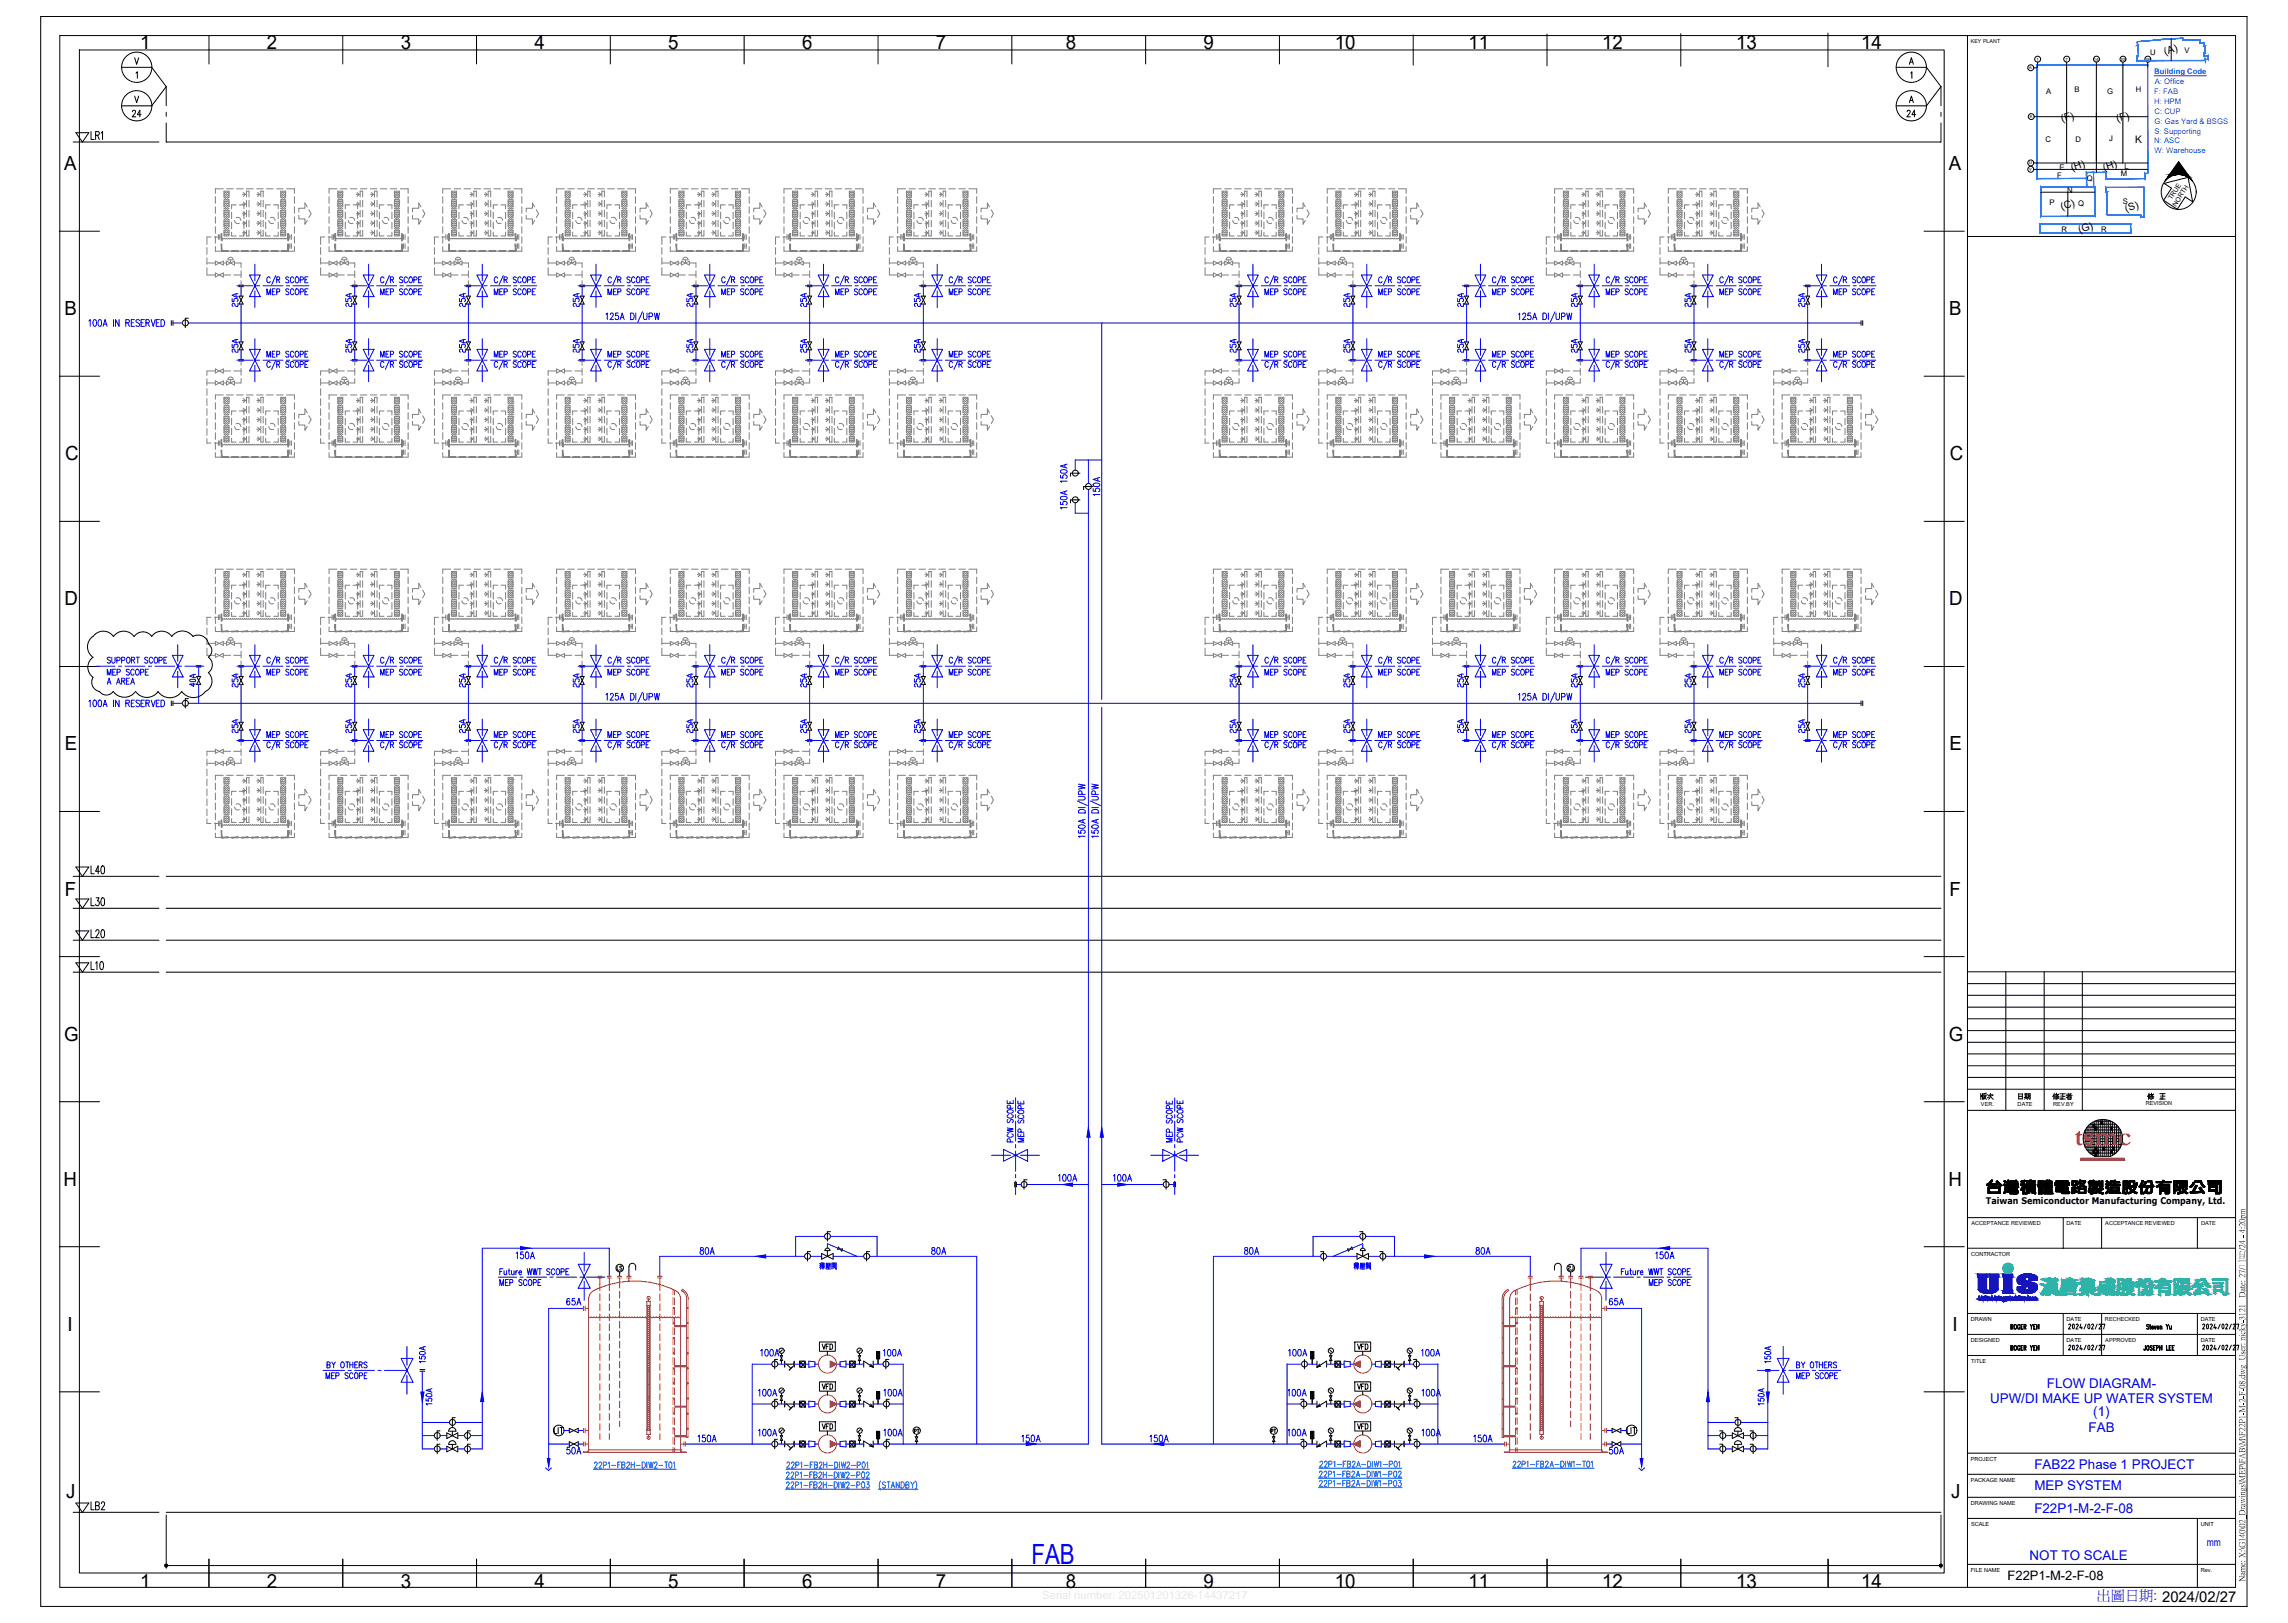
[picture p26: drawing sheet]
<svg xmlns="http://www.w3.org/2000/svg" width="860mm" height="610mm" viewBox="0 0 860 610" stroke-linecap="round" stroke-linejoin="round" font-family="sans-serif">
<defs><g id="words">
<text font-size="13.7" x="740.1" y="415.2">版次</text>
<text font-size="11.9" x="765.2" y="414.5">修正者</text>
<text font-size="10.5" fill="#00f" x="387.7" y="587.9">FAB</text>
<text font-size="10.2" fill="#ff003f" x="779.8" y="430.2">tsmc</text>
<g font-size="8.8" fill="#00f">
<text x="303.7" y="478.4">釋壓閥</text>
<text x="504.5" y="478.4">釋壓閥</text>
</g>
<g font-size="7.3">
<text x="52.7" y="18.3">1</text>
<text x="100.3" y="18.3">2</text>
<text x="150.6" y="18.3">3</text>
<text x="200.9" y="18.3">4</text>
<text x="251.2" y="18.3">5</text>
<text x="301.5" y="18.3">6</text>
<text x="351.8" y="18.3">7</text>
<text x="400.7" y="18.3">8</text>
<text x="452.4" y="18.3">9</text>
<text x="501.7" y="18.3">10</text>
<text x="552" y="18.3">11</text>
<text x="602.3" y="18.3">12</text>
<text x="652.7" y="18.3">13</text>
<text x="699.6" y="18.3">14</text>
<text x="24.1" y="63.9">A</text>
<text x="732.6" y="63.9">A</text>
<text x="24.2" y="118.5">B</text>
<text x="732.7" y="118.5">B</text>
<text x="24.4" y="173">C</text>
<text x="733" y="173">C</text>
<text x="24.2" y="227.5">D</text>
<text x="732.7" y="227.5">D</text>
<text x="24.3" y="282">E</text>
<text x="732.9" y="282">E</text>
<text x="24.3" y="336.6">F</text>
<text x="732.9" y="336.6">F</text>
<text x="24.1" y="391.1">G</text>
<text x="732.6" y="391.1">G</text>
<text x="23.8" y="445.6">H</text>
<text x="732.4" y="445.6">H</text>
<text x="25.4" y="500.2">I</text>
<text x="733.9" y="500.2">I</text>
<text x="24.9" y="563">J</text>
<text x="733.5" y="563">J</text>
<text x="52.7" y="596.6">1</text>
<text x="100.3" y="596.6">2</text>
<text x="150.6" y="596.6">3</text>
<text x="200.9" y="596.6">4</text>
<text x="251.2" y="596.6">5</text>
<text x="301.5" y="596.6">6</text>
<text x="351.8" y="596.6">7</text>
<text x="400.7" y="596.6">8</text>
<text x="452.4" y="596.6">9</text>
<text x="501.7" y="596.6">10</text>
<text x="552" y="596.6">11</text>
<text x="602.3" y="596.6">12</text>
<text x="652.7" y="596.6">13</text>
<text x="699.6" y="596.6">14</text>
</g>
<g font-size="6.2">
<text x="33.2" y="329.5">L40</text>
<text x="33.2" y="341.5">L30</text>
<text x="33.2" y="353.5">L20</text>
<text x="33.2" y="365.5">L10</text>
</g>
<text font-size="6.2" fill="#00f" x="261.1" y="543.3">150A</text>
<g font-size="5.7">
<text x="48.3" y="45.2">24</text>
<text x="715.4" y="45.2">24</text>
<text x="218.7" y="116.4" transform="rotate(-90 218.7 116.4)">25A</text>
<text x="261.4" y="116.4" transform="rotate(-90 261.4 116.4)">25A</text>
<text x="465.7" y="116.4" transform="rotate(-90 465.7 116.4)">25A</text>
<text x="508.4" y="116.4" transform="rotate(-90 508.4 116.4)">25A</text>
<text x="679.4" y="116.4" transform="rotate(-90 679.4 116.4)">25A</text>
<text x="218.7" y="133.7" transform="rotate(-90 218.7 133.7)">25A</text>
<text x="261.4" y="133.7" transform="rotate(-90 261.4 133.7)">25A</text>
<text x="465.7" y="133.7" transform="rotate(-90 465.7 133.7)">25A</text>
<text x="508.4" y="133.7" transform="rotate(-90 508.4 133.7)">25A</text>
<text x="679.4" y="133.7" transform="rotate(-90 679.4 133.7)">25A</text>
<text x="218.7" y="259.3" transform="rotate(-90 218.7 259.3)">25A</text>
<text x="261.4" y="259.3" transform="rotate(-90 261.4 259.3)">25A</text>
<text x="465.7" y="259.3" transform="rotate(-90 465.7 259.3)">25A</text>
<text x="508.4" y="259.3" transform="rotate(-90 508.4 259.3)">25A</text>
<text x="679.4" y="259.3" transform="rotate(-90 679.4 259.3)">25A</text>
<text x="218.7" y="276.6" transform="rotate(-90 218.7 276.6)">25A</text>
<text x="261.4" y="276.6" transform="rotate(-90 261.4 276.6)">25A</text>
<text x="465.7" y="276.6" transform="rotate(-90 465.7 276.6)">25A</text>
<text x="508.4" y="276.6" transform="rotate(-90 508.4 276.6)">25A</text>
<text x="679.4" y="276.6" transform="rotate(-90 679.4 276.6)">25A</text>
<text x="757.8" y="414.5">日期</text>
<text x="284.7" y="510.8">100A</text>
<text x="330.9" y="510.8">100A</text>
<text x="483.3" y="510.8">100A</text>
<text x="533" y="510.8">100A</text>
</g>
<g font-size="5.7" fill="#00f">
<text x="402.2" y="182.4" transform="rotate(-90 402.2 182.4)">150A</text>
<text x="414.2" y="187.7" transform="rotate(-90 414.2 187.7)">150A</text>
<text x="402.2" y="192.6" transform="rotate(-90 402.2 192.6)">150A</text>
<text x="396.5" y="445.2">100A</text>
<text x="417.3" y="445.2">100A</text>
<text x="261.8" y="472.7">80A</text>
<text x="348.9" y="472.7">80A</text>
<text x="466.7" y="472.7">80A</text>
<text x="553.5" y="472.7">80A</text>
<text x="193" y="474.1">150A</text>
<text x="621.2" y="474.1">150A</text>
<text x="284" y="526">100A</text>
<text x="330.9" y="526">100A</text>
<text x="483" y="526">100A</text>
<text x="533.4" y="526">100A</text>
<text x="284" y="540.8">100A</text>
<text x="330.9" y="540.8">100A</text>
<text x="483" y="540.8">100A</text>
<text x="533.4" y="540.8">100A</text>
</g>
<g font-size="5.7" fill="#dd3700">
<text x="211.7" y="491.8">65A</text>
<text x="603.6" y="491.8">65A</text>
<text x="211.7" y="547.5">50A</text>
<text x="603.6" y="547.5">50A</text>
</g>
<text font-size="5.4" fill="#00f" x="788.1" y="601.4">出圖日期: 2024/02/27</text>
<g font-size="5.3">
<text x="90.3" y="116.4" transform="rotate(-90 90.3 116.4)">25A</text>
<text x="133" y="116.4" transform="rotate(-90 133 116.4)">25A</text>
<text x="175.7" y="116.4" transform="rotate(-90 175.7 116.4)">25A</text>
<text x="304.1" y="116.4" transform="rotate(-90 304.1 116.4)">25A</text>
<text x="346.8" y="116.4" transform="rotate(-90 346.8 116.4)">25A</text>
<text x="551" y="116.4" transform="rotate(-90 551 116.4)">25A</text>
<text x="593.7" y="116.4" transform="rotate(-90 593.7 116.4)">25A</text>
<text x="636.4" y="116.4" transform="rotate(-90 636.4 116.4)">25A</text>
<text x="90.3" y="133.7" transform="rotate(-90 90.3 133.7)">25A</text>
<text x="133" y="133.7" transform="rotate(-90 133 133.7)">25A</text>
<text x="175.7" y="133.7" transform="rotate(-90 175.7 133.7)">25A</text>
<text x="304.1" y="133.7" transform="rotate(-90 304.1 133.7)">25A</text>
<text x="346.8" y="133.7" transform="rotate(-90 346.8 133.7)">25A</text>
<text x="551" y="133.7" transform="rotate(-90 551 133.7)">25A</text>
<text x="593.7" y="133.7" transform="rotate(-90 593.7 133.7)">25A</text>
<text x="636.4" y="133.7" transform="rotate(-90 636.4 133.7)">25A</text>
<text x="74.4" y="259.3" transform="rotate(-90 74.4 259.3)">40A</text>
<text x="90.3" y="259.3" transform="rotate(-90 90.3 259.3)">25A</text>
<text x="133" y="259.3" transform="rotate(-90 133 259.3)">25A</text>
<text x="175.7" y="259.3" transform="rotate(-90 175.7 259.3)">25A</text>
<text x="304.1" y="259.3" transform="rotate(-90 304.1 259.3)">25A</text>
<text x="346.8" y="259.3" transform="rotate(-90 346.8 259.3)">25A</text>
<text x="551" y="259.3" transform="rotate(-90 551 259.3)">25A</text>
<text x="593.7" y="259.3" transform="rotate(-90 593.7 259.3)">25A</text>
<text x="636.4" y="259.3" transform="rotate(-90 636.4 259.3)">25A</text>
<text x="90.3" y="276.6" transform="rotate(-90 90.3 276.6)">25A</text>
<text x="133" y="276.6" transform="rotate(-90 133 276.6)">25A</text>
<text x="175.7" y="276.6" transform="rotate(-90 175.7 276.6)">25A</text>
<text x="304.1" y="276.6" transform="rotate(-90 304.1 276.6)">25A</text>
<text x="346.8" y="276.6" transform="rotate(-90 346.8 276.6)">25A</text>
<text x="551" y="276.6" transform="rotate(-90 551 276.6)">25A</text>
<text x="593.7" y="276.6" transform="rotate(-90 593.7 276.6)">25A</text>
<text x="636.4" y="276.6" transform="rotate(-90 636.4 276.6)">25A</text>
<text x="308" y="508.4">VFD</text>
<text x="509.1" y="508.4">VFD</text>
<text x="308" y="538.3">VFD</text>
<text x="509.1" y="538.3">VFD</text>
</g>
<g font-size="5.3" fill="#00f">
<text x="99.1" y="135.5">MEP SCOPE</text>
<text x="141.8" y="135.5">MEP SCOPE</text>
<text x="184.5" y="135.5">MEP SCOPE</text>
<text x="227.2" y="135.5">MEP SCOPE</text>
<text x="269.9" y="135.5">MEP SCOPE</text>
<text x="312.9" y="135.5">MEP SCOPE</text>
<text x="355.6" y="135.5">MEP SCOPE</text>
<text x="474.1" y="135.5">MEP SCOPE</text>
<text x="516.8" y="135.5">MEP SCOPE</text>
<text x="559.9" y="135.5">MEP SCOPE</text>
<text x="602.5" y="135.5">MEP SCOPE</text>
<text x="645.2" y="135.5">MEP SCOPE</text>
<text x="687.9" y="135.5">MEP SCOPE</text>
<text x="39.2" y="258.2">A AREA</text>
<text x="99.1" y="278.3">MEP SCOPE</text>
<text x="141.8" y="278.3">MEP SCOPE</text>
<text x="184.5" y="278.3">MEP SCOPE</text>
<text x="227.2" y="278.3">MEP SCOPE</text>
<text x="269.9" y="278.3">MEP SCOPE</text>
<text x="312.9" y="278.3">MEP SCOPE</text>
<text x="355.6" y="278.3">MEP SCOPE</text>
<text x="474.1" y="278.3">MEP SCOPE</text>
<text x="516.8" y="278.3">MEP SCOPE</text>
<text x="559.9" y="278.3">MEP SCOPE</text>
<text x="602.5" y="278.3">MEP SCOPE</text>
<text x="645.2" y="278.3">MEP SCOPE</text>
<text x="687.9" y="278.3">MEP SCOPE</text>
<text x="381.7" y="430.4" transform="rotate(-90 381.7 430.4)">PCW SCOPE</text>
<text x="385.6" y="430.4" transform="rotate(-90 385.6 430.4)">MEP SCOPE</text>
<text x="445.6" y="430.4" transform="rotate(-90 445.6 430.4)">PCW SCOPE</text>
<text x="186.6" y="484.4">MEP SCOPE</text>
<text x="618.8" y="484.4">MEP SCOPE</text>
<text x="666.4" y="513.3" transform="rotate(-90 666.4 513.3)">150A</text>
<text x="121.4" y="519.3">MEP SCOPE</text>
<text x="674.2" y="519.3">MEP SCOPE</text>
<text x="663.9" y="529.2" transform="rotate(-90 663.9 529.2)">150A</text>
</g>
<g font-size="5" fill="#00f">
<text x="769.4" y="521.5">FLOW DIAGRAM-</text>
<text x="748.1" y="527.1">UPW/DI MAKE UP WATER SYSTEM</text>
<text x="786.9" y="532.2">(1)</text>
<text x="785.1" y="538.2">FAB</text>
<text x="764.7" y="551.9">FAB22 Phase 1 PROJECT</text>
<text x="764.7" y="559.9">MEP SYSTEM</text>
<text x="764.7" y="568.5">F22P1-M-2-F-08</text>
<text x="763" y="586.5">NOT TO SCALE</text>
</g>
<g font-size="4.9">
<text x="230.7" y="478.7">LS</text>
<text x="588.1" y="478.7">LS</text>
<text x="308" y="523.2">VFD</text>
<text x="509.1" y="523.2">VFD</text>
<text x="754.6" y="593.6">F22P1-M-2-F-08</text>
</g>
<g font-size="4.4">
<text x="342.5" y="539.7">PT</text>
<text x="476.6" y="539.7">PT</text>
</g>
<text font-size="4" fill="#00f" x="829.6" y="581.2">mm</text>
<g font-size="3.9">
<text x="813.9" y="20.8" transform="rotate(-18 813.9 20.8)">(A)</text>
<text x="775.1" y="46" transform="rotate(-17 775.1 46)">(F)</text>
<text x="796" y="46" transform="rotate(-17 796 46)">(F)</text>
<text x="802.6" y="53.6">K</text>
<text x="778.9" y="64.4" transform="rotate(-18 778.9 64.4)">(H)</text>
<text x="791" y="64.4" transform="rotate(-18 791 64.4)">(H)</text>
<text x="775.1" y="78.9" transform="rotate(-18 775.1 78.9)">(C)</text>
<text x="799.3" y="79.7" transform="rotate(-18 799.3 79.7)">(S)</text>
<text x="781.7" y="87.7" transform="rotate(-18 781.7 87.7)">(G)</text>
</g>
<text font-size="3.4" x="746.5" y="452.6">Taiwan Semiconductor Manufacturing Company, Ltd.</text>
<g font-size="2.9">
<text x="808.3" y="20.5">U</text>
<text x="821.1" y="19.8">V</text>
<text x="769.2" y="35.3">A</text>
<text x="779.8" y="34.6">B</text>
<text x="792" y="35.2">G</text>
<text x="802.9" y="34.4">H</text>
<text x="768.9" y="53.4">C</text>
<text x="780.2" y="53.2">D</text>
<text x="792.8" y="52.9">J</text>
<text x="774.2" y="63.7">E</text>
<text x="798.6" y="63.4">L</text>
<text x="773.2" y="66.8">F</text>
<text x="784.4" y="68.2">Q</text>
<text x="797.2" y="66.3">M</text>
<text x="770.4" y="77.2">P</text>
<text x="777" y="72.4">N</text>
<text x="781.2" y="77.3">Q</text>
<text x="797.9" y="76.7">S</text>
<text x="774.9" y="87.2">R</text>
<text x="789.8" y="87.2">R</text>
</g>
<g font-size="2.9" fill="#007fff">
<text x="809.8" y="27.9">Building Code</text>
<text x="809.8" y="35.3">F: FAB</text>
<text x="810" y="31.6">A: Office</text>
<text x="809.8" y="39">H: HPM</text>
<text x="809.9" y="42.7">C: CUP</text>
<text x="809.9" y="46.5">G: Gas Yard &amp; BSGS</text>
<text x="809.8" y="53.9">N: ASC</text>
<text x="809.9" y="50.2">S: Supporting</text>
<text x="809.9" y="57.6">W: Warehouse</text>
</g>
<g font-size="2.5">
<text x="816.4" y="75.3" transform="rotate(-57 816.4 75.3)">TRUE</text>
<text x="818.1" y="77.7" transform="rotate(-57 818.1 77.7)">NORTH</text>
</g>
<g font-size="2.1">
<text x="744.7" y="415.7">VER.</text>
<text x="758.4" y="415.7">DATE</text>
<text x="771.8" y="415.7">REV.BY</text>
<text x="806.6" y="415.3">REVISION</text>
<text x="741" y="460.5">ACCEPTANCE REVIEWED</text>
<text x="776.9" y="460.5">DATE</text>
<text x="791.4" y="460.5">ACCEPTANCE REVIEWED</text>
<text x="827.4" y="460.5">DATE</text>
<text x="740.9" y="472">CONTRACTOR</text>
<text x="740.9" y="496.5">DRAWN</text>
<text x="776.9" y="496.5">DATE</text>
<text x="791.3" y="496.5">RECHECKED</text>
<text x="827.3" y="496.5">DATE</text>
<text x="740.9" y="504.5">DESIGNED</text>
<text x="776.9" y="504.5">DATE</text>
<text x="791.4" y="504.5">APPROVED</text>
<text x="827.3" y="504.5">DATE</text>
<text x="741" y="512.4">TITLE</text>
<text x="740.9" y="549.1">PROJECT</text>
<text x="740.9" y="557.1">PACKAGE NAME</text>
<text x="740.9" y="565.7">DRAWING NAME</text>
<text x="740.9" y="573.6">SCALE</text>
<text x="827.3" y="573.6">UNIT</text>
<text x="740.9" y="590.8">FILE NAME</text>
<text x="827.3" y="590.8">Rev.</text>
</g>
<text font-size="2" x="740.9" y="16.2">KEY PLANT</text>
<g font-size="1.6">
<text x="765.5" y="22.8">1</text>
<text x="776.4" y="22.8">7</text>
<text x="787.1" y="22.8">14</text>
<text x="797.1" y="22.8">20</text>
<text x="806.4" y="22.8">26</text>
<text x="762.8" y="26.1">A</text>
<text x="763" y="44.4">K</text>
<text x="762.8" y="61.8">U</text>
<text x="762.8" y="64.2">Y</text>
</g>
</g></defs>
<g fill="none" stroke="#000" stroke-width=".38">
<path d="M15.3 6.2h829.4v597.5h-829.4zM22.5 13.4h817.9v583.2h-817.9zM29.8 18.8h701v572.4h-701zM78.5 13.6v10.4M128.8 13.6v10.4M179.1 13.6v10.4M229.4 13.6v10.4M279.7 13.6v10.4M330.1 13.6v10.4M380.4 13.6v10.4M430.7 13.6v10.4M480.9 13.6v10.4"/>
<path d="M531.2 13.1v11.4M581.5 12.8v11.9M631.8 12.7v12.2M687.1 12.4v12.7M739.6 13.4v583.2M816.2 14.6v8.2M45.7 39.8h11.3M45.7 25.3h11.3M50.6 36.1l.8 2.5 .7-2.5M50.6 21.7l.8 2.5 .7-2.5M51.1 27.5l.5-.5v2.4M57 25.3l5.5 7.2"/>
<path d="M62.5 32.5v7.2M62.5 32.5l-5.5 7.3M712.8 39.8h11.4M712.8 25.3h11.4M717.7 24.2l.8-2.5 .8 2.5M717.7 38.6l.8-2.5 .8 2.5M718 23.3h.9M718 37.8h.9M718.2 27.5l.5-.5v2.4M724.2 25.3l5.4 7.2M729.6 32.5v7.2M729.6 32.5l-5.4 7.3"/>
<path d="M764.5 25.5h1.2M765.9 23.3v1.9M776.9 23.3v38M788 23.3v41.5M798 23.3v38M807.3 23.3v1.9M27.5 53.4h32.3M28.5 49.9h4.9l-2.4 3.5zM34.2 49.4v3h1.2M35.9 50.8l1.2-.1 .2-.4-.2-.7-1.2-.2v3M36.6 50.8l.7 1.6M38 50l.5-.6v3"/>
<path d="M62.5 42.2v1.5M62.5 46.2v7.2h667.1v-7.2M729.6 42.2v1.5M764.7 43.9h42.6M764.5 61.2h42.8M764.5 63.7h42.8M767.1 72.2h20.4M777.3 72.2v9.1M813.5 68.9l9-2.3 1.7 9.3-2.8-1.9-2.9 4.6-5.2-3.3 3-4.6zM813.9 68l5.1-7.2 5.1 7.2M22.3 86.9h15.1M723.3 86.9h15.1"/>
<path d="M739.6 88.9h100.8M70.8 119.6h-1.1v3.6M89.7 107.2h1.8M132.5 107.2h1.7M175.2 107.2h1.8M217.9 107.2h1.9M260.7 107.2h1.8M303.5 107.2h1.7M346.2 107.2h1.8M464.9 107.2h1.8M507.6 107.2h1.9M550.4 107.2h1.8"/>
<path d="M593.2 107.2h1.7M635.9 107.2h1.8M678.6 107.2h1.9M64.4 120.5v1.8M65 120.5v1.8M89.7 135.7h1.8M132.5 135.7h1.7M175.2 135.7h1.8M303.5 135.7h1.7M346.2 135.7h1.8M550.4 135.7h1.8M593.2 135.7h1.7"/>
<path d="M635.9 135.7h1.8M699.6 120.5v1.8M700.2 120.5v1.8M22.3 141.4h15.1M723.3 141.4h15.1M402.4 177.8h3.6M22.3 195.9h15.1M402.4 187.9h3.6M410.9 182.9h-3.5v1.1M723.3 195.9h15.1M34.9 239.2a4.8 4.8 0 0 0 .1 7.8 4.6 4.6 0 0 0 0 7.5 3.6 3.6 0 0 0 2.4 5.4 3.2 3.2 0 0 0 5.2 0 5.1 5.1 0 0 0 8.4 0M35 239.2a4.7 4.7 0 0 1 7.7 0"/>
<path d="M42.6 239.2a4.7 4.7 0 0 1 7.8 0M50.4 239.2a4 4 0 0 1 6.7 0 4.6 4.6 0 0 1 7.5 0 4.9 4.9 0 0 1 7.9 0 3.9 3.9 0 0 1 5.9 2.8 3 3 0 0 1-.1 4.9M22.3 250.5h15.1M51 259.9a5.2 5.2 0 0 0 8.5 0M59.4 259.9a5.4 5.4 0 0 0 8.9 0M68.3 259.8a5.4 5.4 0 0 0 8.9 0M73.8 250.7h1.8M73.8 250.1h1.8M78.3 246.9a3.6 3.6 0 0 1 0 5.9M78.4 252.8a4.3 4.3 0 0 1-1.2 7.1M89.7 250.7h1.8M89.7 250.1h1.8"/>
<path d="M132.5 250.7h1.7M132.5 250.1h1.7M175.2 250.7h1.8M175.2 250.1h1.8M217.9 250.1h1.9M260.7 250.1h1.8M303.5 250.7h1.7M303.5 250.1h1.7M346.2 250.7h1.8M346.2 250.1h1.8M464.9 250.1h1.8M507.6 250.1h1.9"/>
<path d="M550.4 250.7h1.8M550.4 250.1h1.8M593.2 250.7h1.7M593.2 250.1h1.7M635.9 250.7h1.8M635.9 250.1h1.8M678.6 250.1h1.9M723.3 250.5h15.1M64.4 263.4v1.8M65 263.4v1.8M70.8 262.5h-1.1v3.6M89.7 278.6h1.8"/>
<path d="M132.5 278.6h1.7M175.2 278.6h1.8M217.9 278.6h1.9M260.7 278.6h1.8M303.5 278.6h1.7M346.2 278.6h1.8M464.9 278.6h1.8M507.6 278.6h1.9M550.4 278.6h1.8M593.2 278.6h1.7M635.9 278.6h1.8M678.6 278.6h1.9"/>
<path d="M699.6 263.4v1.8M700.2 263.4v1.8M22.3 305h15.1M723.3 305h15.1M27.5 329.3h32.3M28.5 325.9h4.9l-2.4 3.4zM28.5 337.9h4.9l-2.4 3.4zM62.5 329.3h667.1M22.3 359.5h15.1M27.5 353.3h32.3M27.5 341.3h32.3M28.5 349.9h4.9l-2.4 3.4z"/>
<path d="M62.5 353.3h667.1M62.5 341.3h667.1M723.3 359.5h15.1M27.5 365.4h32.3M28.5 361.9h4.9l-2.4 3.5zM62.5 365.4h667.1M739.6 378.5h100.8M739.6 374.1h100.8M739.6 365.2h100.8M739.6 369.7h100.8M754 365.2v52.1M768.4 365.2v52.1"/>
<path d="M782.8 365.2v52.1M739.6 391.7h100.8M739.6 396.1h100.8M739.6 382.9h100.8M739.6 387.3h100.8M22.3 414.1h15.1M723.3 414.1h15.1M739.6 417.3h100.8M739.6 409.4h100.8M739.6 404.9h100.8M739.6 400.5h100.8M807.7 411.5v1.7"/>
<path d="M807.9 410.8l-.7 1.3M808 411.3v1.5M808.5 411.3h.9M808.6 411.4l1 .8M808.8 410.8l-.5 .7M809 412.1l-.6 .3M809.3 412.3l-1 .5M809.5 411.1l-.5 .7-.8 .3M809.6 412.5l-1.2 .7M811.8 413h2.1M811.8 411h2.1M812.4 411.8v1.2"/>
<path d="M813 411v2M813 412h.8M783.1 428h14.8M783.1 426.9h14.7M783.1 429h14.7M783.4 425.7h14.1M783.4 430.1h14.2M783.8 424.7v6.4h13.3M783.9 424.7h13.2M784.5 423.6v8.6h11.9M784.6 423.6h11.8M785.2 422.8v10.2"/>
<path d="M785.6 433.4h9.8M785.6 422.5h9.7M786 422.2v11.5M786.8 423.1l.6-.6-.6 .8M786.8 433.2l.7-.7-.7 .9M786.8 421.7v12.5M786.9 422.5l-.1 .1M786.9 432.2l-.1 .1M787 422.5l-.2 .3M787 432.2l-.2 .3M787.1 422.5l-.3 .4M787.1 432.2l-.3 .4"/>
<path d="M787.3 422.5l-.5 .5M787.3 432.2l-.5 .5M787.3 432.2l-.5 .7M787.5 422.6l-.7 .7M787.5 422.8l-.7 .7M787.5 422.9l-.7 .7M787.5 423.1l-.5 .5M787.5 423.3l-.4 .3M787.5 423.4l-.2 .2M787.5 423.5l-.1 .1M787.5 432.3l-.7 .7M787.5 432.4l-.7 .7"/>
<path d="M787.5 432.7l-.6 .7M787.5 432.9l-.5 .5M787.5 433l-.4 .4M787.5 433.1l-.2 .3M787.5 433.2l-.1 .2M787.5 421.4v13.1l.7-.8M787.5 434.5a7.2 7.2 0 0 1-2.7-11 7.2 7.2 0 0 1 11.4 0 7.2 7.2 0 0 1-2.8 11M787.5 423.6h.1M787.5 434.6h5.9M787.6 421.4h5.8M787.7 423.6l-.2 .2M787.7 431.1l-.2 .2"/>
<path d="M787.7 433.4l-.2 .1M787.8 423.6l-.3 .3M787.8 431.1l-.3 .3M787.8 433.4l-.3 .2M787.9 423.6l-.4 .4M787.9 431.1l-.4 .4M787.9 433.4l-.4 .3M788 431.1l-.5 .5M788 433.4l-.5 .5M788 423.6l-.5 .6M788.1 431.1l-.6 .7M788.1 433.4l-.6 .6"/>
<path d="M788.2 423.6l-.7 .7M788.2 423.6l-.7 .8M788.2 423.8l-.7 .7M788.2 423.9l-.7 .7M788.2 424l-.7 .7M788.2 424.2l-.5 .5M788.2 424.3l-.4 .4M788.2 424.4l-.3 .3M788.2 424.5l-.2 .2M788.2 424.6v.1M788.2 431.1l-.7 .8M788.2 431.3l-.7 .7"/>
<path d="M788.2 431.4l-.7 .8 .7-.7M788.2 431.6l-.6 .6M788.2 431.8l-.5 .4M788.2 431.9l-.4 .3M788.2 432l-.2 .2M788.2 432.2h-.1M788.2 421.1v13.5M788.2 433.5l-.7 .7M788.2 433.6l-.7 .8M788.2 433.9l-.7 .7M788.2 434l-.5 .6M788.2 434.1l-.4 .5"/>
<path d="M788.2 434.2l-.3 .4M788.2 434.4l-.2 .2M788.2 434.5v.1M788.4 432.2l-.2 .2M788.5 432.2l-.3 .3 .4-.3M788.7 432.2l-.5 .5M788.9 432.2l-.7 .7M788.9 432.7l-1.4 1.4M788.9 432.3l-.7 .7M788.9 432.4l-.7 .7M788.9 432.5l-.7 .7M788.9 432.8l-.5 .6"/>
<path d="M788.9 432.9l-.4 .5M788.9 433l-.3 .4M788.9 433.2l-.2 .2M788.9 433.3v.1M788.9 420.9v13.7M789.7 420.8v13.8M789.7 421.4v.1M789.9 421.4l-.2 .1M790 421.4l-.3 .3M790.1 421.4l-.4 .4M790.3 421.4l-.6 .5M790.4 421.4l-.7 .7"/>
<path d="M790.4 422.5h.1M790.4 421.4l-.7 .8M790.4 421.5l-.7 .8M790.4 421.6l-.7 .8M790.4 421.7l-.7 .8M790.4 421.9l-.5 .6M790.4 422l-.5 .5M790.4 422.1l-.3 .4M790.4 422.2l-.2 .3M790.4 422.4l-.1 .1M790.4 431.8l.8-.6-.8 .8M790.4 420.8v13.8"/>
<path d="M790.6 431.1l-.2 .2M790.7 431.1l-.3 .2M790.8 431.1l-.4 .4M791 431.1l-.6 .5M791.1 431.1l-.7 .6M791.2 431.3l-.8 .8M791.2 431.5l-.8 .7M791.2 431.6l-.6 .6M791.2 431.7l-.5 .5M791.2 431.8l-.4 .4M791.2 432l-.2 .2M791.2 432.1l-.1 .1"/>
<path d="M791.2 420.8v13.8M792 420.9v13.7M792.7 421.1v13.5M793.4 423.6h.1M793.4 421.4v13.2M793.5 432.2l-.1 .1M793.6 423.6l-.2 .1M793.6 432.2l-.2 .3M793.7 423.6l-.3 .2M793.7 424.7l.4-.4-.3 .4M793.8 432.2l-.4 .4M793.8 423.6l-.4 .4"/>
<path d="M793.9 432.2l-.5 .5M794 432.2l-.6 .7M794.1 423.6l-.7 .6M794.1 431.1h.1M794.1 423.6l-.7 .7M794.1 423.8l-.7 .7M794.1 423.9l-.7 .7M794.1 424l-.7 .7M794.1 424.2l-.5 .5M794.1 424.5l-.2 .2M794.1 424.6v.1M794.1 432.3l-.7 .7"/>
<path d="M794.1 432.4l-.7 .7M794.1 432.5l-.7 .7M794.1 432.6l-.7 .7M794.1 432.7l-.5 .7M794.1 432.9l-.4 .5M794.1 433l-.3 .4M794.1 433.1l-.2 .3M794.1 433.2l-.1 .2M794.1 421.7v12.5M794.3 431.1l-.2 .2M794.4 431.1l-.3 .3M794.5 431.1l-.4 .4"/>
<path d="M794.6 431.1l-.5 .5M794.8 431.1l-.7 .7M794.9 431.1l-.8 .8M794.9 431.3l-.8 .9 .8-.7M794.9 431.6l-.6 .6M794.9 431.8l-.5 .4M794.9 431.9l-.4 .3M794.9 432l-.3 .2M794.9 432.2h-.1M794.9 422.2v11.5M795.6 422.8v10.4M796.3 423.5v8.9"/>
<path d="M797 424.5v6.9M381.4 444.3v1.8M382.1 444.3v1.8M386.1 443.4h-1.2v3.5M437.2 443.4h1.1v3.5M441.3 444.3v1.8M441.9 444.3v1.8M739.6 457.6h100.8M747 445l-.1 .1M747.1 445l-.3 .2M747.3 445l-.5 .4M747.3 446.1v2.4l.6-.6v-1.3"/>
<path d="M747.4 446.1h.1M747.4 448.4l.1 .1M747.5 446l-.1 .1M747.6 445.6l.7-.7-.7 .7M747.6 446.1l-.3 .3M747.8 446.1l-.5 .5M747.9 446.6l-.6 .6M747.9 446.7l-.6 .6M747.9 446.8l-.6 .7M747.9 446.9l-.6 .7M747.9 447.1l-.6 .6M747.9 447.2l-.6 .6"/>
<path d="M747.9 447.3l-.6 .7M747.9 447.5l-.6 .6M747.9 447.6l-.6 .6 .6-.5M747.9 447.8l-.6 .5M747.9 448l-.5 .5M748 447.9l.1 .1M748 446.1l-.7 .7M748 448l-.5 .5M748 444.2l.7-.7-1.1 1M748 448h3.3l-.6 .5M748.1 446.5l-.1 .1M748.2 446.1l-.9 .7"/>
<path d="M748.2 448l-.7 .5M748.3 446.1l-1 .8M748.3 448l-.7 .5M748.3 446.1l-1 1M748.3 448l-.5 .5M748.4 444.9l-.6 .6M748.5 443.6l-1.2 1.4h-.4l-.1 .5M748.5 448l-.6 .5M748.5 444.9l-.5 .6M748.6 443.5h.3l.1 .3M748.6 443.5l-.3 .2M748.6 446.1l-.6 .4"/>
<path d="M748.6 448l-.6 .5M748.7 444.9l-.6 .6M748.7 444.2l-1.3 1.4M748.7 448l-.5 .5M748.8 443.5l-1.5 1.4M748.8 444.9l-.6 .6 .7-.6M748.8 446.1l-.6 .4M748.9 446.1l-.6 .4M748.9 448l-.6 .5M748.9 443.5l-2.1 2M748.9 443.6l-1.9 2 4.5-.4 .5 .5 .6-.2-1.8-1.7-.5 .4 .7 .7-2.9 .1 .9-1.1-1.7 1.7 1.7-1.8-1.8 1.8M749 443.6l-2.1 1.8"/>
<path d="M749 443.7l-1.9 1.9M749 446.1l-.5 .4M749 448l-.6 .5M749 444.9l-.6 .6M749.1 446.1l-.5 .4M749.1 448l-.6 .5M749.2 444.9l-.7 .6M749.2 446.1l-.5 .4 .7-.4M749.2 444.9l-.5 .5 .7-.5M749.3 448l-.6 .5M749.4 448l-.5 .5M749.5 446.1l-.6 .4"/>
<path d="M749.6 444.9l-.7 .5M749.6 448l-.6 .5M749.6 446.1l-.6 .4M749.7 444.9l-.6 .5M749.7 448l-.6 .5M749.7 446.1l-.5 .4M749.8 444.9l-.6 .5M749.8 448l-.6 .5M749.9 444.9l-.6 .5M749.9 446.1l-.6 .4M749.9 448l-.5 .5M750 448l-.5 .5 .6-.5"/>
<path d="M750.1 444.9l-.7 .5M750.1 446.1l-.6 .4M750.2 444.9l-.6 .5M750.2 446.1l-.6 .4M750.3 448l-.7 .5M750.3 444.9l-.6 .5M750.3 446.1l-.6 .4M750.4 444.9l-.5 .5M750.4 448l-.7 .5M750.5 444.3l.5-.3-.4 .5M750.5 446.1l-.6 .4M750.6 444.9l-.6 .5"/>
<path d="M750.6 448l-.6 .5M750.6 443.8l-.3 .4M750.6 446.1l-.5 .4M750.7 444.9l-.6 .5M750.8 443.8l-.4 .4 .4-.4M750.8 446.1l-.6 .4M750.8 448l-.7 .5M750.8 444.9l-.5 .5M750.8 446.1l-.4 .4 .6-.4M750.8 446.1l-.5 .4M750.9 443.9l-.5 .4M750.9 445.3l.7-.7-.6 .7"/>
<path d="M750.9 448l-.6 .5M751 448l-.6 .5M751.1 446.1l-.5 .4M751.1 444.1l-.4 .4M751.1 446.1l-.4 .4 .5-.4M751.1 448l-.5 .5M751.2 444.2l-.4 .4M751.3 444.2l-.5 .5M751.3 444.3l-.4 .4M751.3 446.1l-.5 .4M751.4 447.9l-.1 .1M751.4 444.3l-1 1.1"/>
<path d="M751.5 446.1l-.6 .4M751.5 444.5l-1 .8M751.5 448.5l.5-.3-.4 .3M751.6 444.5l-.8 .8M751.6 445.3l.4-.4-.4 .5M751.6 446.1l-.6 .4M751.7 444.7l-.6 .6M751.8 444.7l-.6 .6M751.8 446.1l-.6 .4h-3.2M751.8 446.1l-.5 .4 .6-.4M751.8 446.1l-4.5 .1M751.9 446l.1 .1"/>
<path d="M751.9 448.5h-4.4M751.9 444.8l-.6 .5M752 446.1l-.6 .6v1.2M752 446.2l-.6 .6M752 446.3l-.6 .6M752 446.4l-.6 .7M752 446.6l-.6 .6M752 446.7l-.6 .7M752 446.9l-.6 .6M752 447l-.6 .6M752 447.1l-.6 .7M752 447.3l-.6 .6"/>
<path d="M752 447.4l-1.2 1.1M752 447.5l-1 1M752 447.6l-.9 .9M752 447.8l-.8 .7M752 447.9l-.7 .6M752 448l-.5 .5M752 446.1v2.3M752.1 445l-.3 .5M752.2 445.2l-.4 .4 .5-.4M752.3 445.2l-.4 .4 .4-.4M752.3 445.2l-.3 .5M752.4 445.3l-.2 .4"/>
<path d="M752.5 445.4l-.1 .2M752.5 445.4l-.2 .2M752.6 445.5h.1M753.1 445.2l.3-.3 .8 .6-.4 .4zM753.1 448.4l.5 .2M753.2 444l.3-.4 .7 .6-.3 .3zM753.4 444.9l-.3 .3M753.5 445l-.3 .3M753.5 444.9l-.3 .4M753.6 443.6l-.4 .4M753.6 445l-.4 .4 .5-.3M753.6 443.7l-.3 .4"/>
<path d="M753.6 447l.6-.6-.6 .7M753.7 446.4l-.6 2M753.7 443.8l-.3 .4 .3-.4M753.7 445.1l-.4 .3M753.7 446.4v.2M753.7 448.5h-.1M753.7 446.4h.5M753.8 443.9l-.3 .3M753.8 445.2l-.4 .4M753.8 448.3l-.2 .2M753.9 444l-.3 .3 .5-.2M753.9 445.2l-.4 .4"/>
<path d="M753.9 446.4l-.2 .4M753.9 448.1l-.4 .4M753.9 448.2l-.3 .3M753.9 445.3l-.3 .4 .5-.2M753.9 448l-.5 .5M754 447.8l-.6 .7M754 447.9l-.6 .6M754.1 446.4l-.4 .4 .4-.4M754.1 447.6l-.9 .8M754.1 447.7l-.8 .8M754.1 445h.1M754.1 444.2l-.3 .3"/>
<path d="M754.1 447.3l-.9 1M754.1 447.4l-1 1M754.1 447.5l-.9 .9M754.1 445l.2 .5M754.1 446.2l.4 .2M754.2 444.2l-.3 .3M754.2 444.4l.9-.8-.9 .9M754.2 446.2l.4-.4-.3 .5M754.2 446.4l-.5 .5M754.2 446.6l-.6 .7M754.2 446.8l-.6 .7M754.2 446.9l-.7 .7"/>
<path d="M754.2 447l-.8 .9M754.2 447.1l-1 1.1M754.2 444.4l.5 .3-.6 .3M754.2 446.3l-.5 2.2M754.3 445l-.2 .2M754.3 445.5h.5v.9M754.3 445.7l-.2 .5M754.3 445.6v.1M754.4 445l-.3 .2M754.4 445.6l-.2 .2M754.4 445.6l.2 .1M754.4 445.6h-.1"/>
<path d="M754.4 445.6l-.2 .3M754.4 447.5l.6-.5-.6 .6M754.5 446.4h.1M754.5 444l.5-.5-.6 .6M754.5 447.2l.3-.2-.3 .3M754.6 445.7l-.5 .4M754.6 446.1l-.2 .3M754.6 446.2l-.2 .2M754.6 446.6h-.1M754.6 445.7l-.5 .5M754.6 445.9l-.3 .4M754.6 446.1l-.3 .2"/>
<path d="M754.6 447v.1M754.6 445.7l-.1 .7M754.7 446.6l-.2 .2M754.7 443.6l-.5 .8M754.8 443.5l-.1 .1M754.8 445.8l.9-.9-.9 1.1M754.8 446.4h.5M754.8 443.5l-.2 .3M754.8 444.3l-.3 .3M754.8 444.3l-.2 .4M754.8 446.6l-.3 .3M754.8 447l-.4 .4"/>
<path d="M754.8 443.5h.2M754.9 443.5l-.1 .1M754.9 446.6l-.4 .3M755 444l-.6 .6M755 443.5l.1 .2M755 443.5l-.7 .8M755 446.6l-.4 .3M755 447l-.6 .6M755 447.6l-.5 .4M755.1 447l-.7 .8M755.1 443.7l-.8 .8M755.1 444.1v.1"/>
<path d="M755.1 444.9l-.7 .6M755.1 445l-.6 .5M755.1 446.6l-.4 .3M755.1 447.6l-.5 .4M755.1 443.8l-.3 .5M755.2 444h.1M755.2 447l-.9 .9M755.2 448l.5-.4-.4 .4M755.2 444h.3M755.2 444l-.4 .3M755.3 446.4h.1M755.3 444.9l.4-.2-.9 .9"/>
<path d="M755.3 445l-.7 .5M755.3 445.6l-.5 .5M755.3 445.7l-.5 .5M755.3 445.9l-.5 .5M755.3 446.1l-.4 .3M755.3 446.2l-.3 .2M755.3 446.3l-.2 .1M755.3 447.6l-.5 .4M755.3 444.9v.1M755.3 445.7l.4-.1 .1 .6-.3 .1zM755.3 444l-.7 .7M755.3 446.6l-.5 .3"/>
<path d="M755.3 447l-1 1 .6-.4M755.4 444l-.8 .7M755.4 444.8l-.1 .1M755.4 447.6l-.5 .4M755.5 445.7l-.7 .7M755.5 446l.2-.3-.2 .4M755.5 447l-.5 .5M755.5 445.5l-.2-.1v1M755.5 444l-1.3 1.4M755.5 444.1l-1.3 1.3M755.5 444.7l-.2 .2M755.5 446.6l-.5 .3"/>
<path d="M755.5 448.3h.1M755.5 444l.1 .3M755.6 444.3l-.6 .7h.3M755.6 444.2l-1.3 1.3M755.6 444.3l-1.2 1.2 1.1-1.1M755.6 445.5l.2-.2-.1-.6-.9 1M755.6 446.2h.1M755.6 447l-.5 .5M755.6 448.3h.1M755.7 445.6l-.3 .3M755.7 446.6l-.4 .3M755.7 447l-.4 .5 .5-.5"/>
<path d="M755.8 445l-.3 .4M755.8 445.8l-.3 .4 .3-.2M755.8 446.6l-.4 .3M755.8 445.4h.1M755.8 444h1.3v.3h-1.3zM755.8 444v.2M755.8 445.2l-.3 .3M755.8 445.4l-.3 .1M755.8 447.6l-.4 .4M755.9 445.3l-.1 .1M755.9 443.6h.1M755.9 443.6h1.2v.2h-1.2z"/>
<path d="M755.9 446.6l-.4 .3M755.9 448.3l-.4 .2M756 444.5h1v.3h-1zM756 445.3h1v1h-1zM756 445.4v.2M756 447l-.5 .5M756 447.6l-.5 .4M756 444.9h.1M756 444.9h1v.2h-1zM756 443.6l-.1 .2M756 444l-.2 .3 .4-.3M756 444.5h.1"/>
<path d="M756 446.6l-.3 .3M756 448.3l-.3 .4M756.1 443.6l-.2 .2 .4-.2M756.1 447.6l-.4 .4M756.1 448.3l-.3 .4 .4-.4M756.2 444.5l-.2 .2 .2-.2M756.2 444.8l.3-.3-.2 .3M756.2 444.9l-.2 .1M756.2 446.6l-.4 .3M756.2 447.5l.5-.5-.4 .5M756.2 445.6h.5v.5h-.5zM756.2 445.3l-.2 .4"/>
<path d="M756.2 445.6l-.2 .4M756.2 445.7l-.2 .5M756.2 445.9l-.2 .4 .3-.2M756.2 447.6l-.5 .4M756.3 446.6l-.4 .3M756.3 447l-.5 .5M756.3 444l-.3 .3M756.3 444.5l-.3 .3M756.3 447.6l-.5 .4M756.3 448.3l-.4 .4M756.4 443.6l-.3 .2M756.4 444.8l.3-.3-.7 .6"/>
<path d="M756.4 444.9l-.3 .2M756.4 445.3l-.4 .6 .7-.6M756.4 446.1l-.3 .2M756.4 446.6l-.4 .3M756.4 447l-.5 .5M756.5 444l-.3 .3M756.5 446.6l-1.5 1.4M756.5 447.6l-.5 .4M756.5 448.3l-.5 .4M756.5 444.9l-.3 .2M756.5 446.1l-.3 .2M756.5 447l-.5 .5"/>
<path d="M756.6 443.6l-.4 .2M756.6 444l-.3 .3M756.6 444.9l-.3 .2 .4-.2M756.6 447.6l-.5 .4M756.6 448.3l-.4 .4M756.7 446.6l-.5 .3M756.7 443.6l-.3 .2M756.7 444l-.3 .3M756.7 445.6l.3-.2-.3 .3M756.7 447.6l-.5 .4M756.7 448.3l-.4 .4M756.8 444.9l-.4 .2"/>
<path d="M756.8 445.3l-.3 .3M756.8 446.6l-.5 .3M756.8 448.7l.6-.4-.4 .4M756.9 444l-.4 .3M756.9 447l-.5 .5M756.9 448.3l-.5 .4M756.9 443.6l-.4 .2M756.9 445.3l-.3 .3M756.9 446.6l-.4 .3M756.9 447.6l-.6 .4M757 444l-.3 .3M757 444.5l-.5 .3"/>
<path d="M757 444.9l-.5 .2M757 444.8h.1M757 445.3l-.3 .3M757 447l-.5 .5M757 448.3l-.5 .4M757 443.6l-.3 .2M757 444.3h.1M757 444.5l-.2 .3M757 444.9l-.3 .2M757 444.9l-.2 .2M757 445v.1M757 445.5l-.3 .4"/>
<path d="M757 445.6l-.7 .7M757 445.7l-.5 .6M757 445.9l-.4 .4M757 446.2l-.1 .1M757 447l-.3 .5 .5-.5M757 447.6l-.5 .4M757.1 443.8h.1M757.1 443.6l-.2 .2M757.1 443.7l-.1 .1M757.1 444l-.3 .3M757.1 444.1l-.2 .2M757.1 444.2l-.1 .1"/>
<path d="M757.1 446.6l-.5 .3M757.1 448.3l-.4 .4 .5-.4M757.2 447.6l-.5 .4M757.2 444.3l.7-.8-.7 .8 .4 .4M757.2 446.6l-.4 .3M757.3 445.6h.3v.8l-.4-.2zM757.3 445l-.1 .2M757.3 445.6h.1M757.3 447l-.4 .5M757.3 447.6l-.5 .4M757.4 445l-.2 .4 .4-.4M757.4 446.6l-.5 .3"/>
<path d="M757.4 445.6l-.2 .1M757.4 447l-.4 .5M757.4 447.6l-.5 .4M757.5 444.6l.3-.3-.2 .3M757.5 446.6l-.4 .3M757.5 448.3l-.5 .4M757.6 446.4h.1M757.6 444.7l.3-.3-.3 .3M757.6 446l-.3 .3M757.6 446.1l-.2 .2M757.6 446.2l-.1 .2M757.6 447l-.5 .5"/>
<path d="M757.6 447.6l-.6 .4M757.6 445.6l-.4 .5M757.6 445.7l-.4 .5M757.6 445.9l-.4 .3M757.6 446.6l-.4 .3M757.6 448.3l-.4 .4M757.7 447l-.5 .5M757.7 447.6l-.5 .4M757.7 444.3l-.2 .2M757.7 447.6l-.4 .4M757.7 448.3l-.4 .4M757.8 444.2l-.3 .3"/>
<path d="M757.8 447.6l-.4 .4M757.9 443.5l-.4 .4M757.9 443.5l-.5 .6M757.9 448.3l-.5 .4M757.9 443.5l.2 .1M757.9 444.5l-.3 .2M757.9 447.6l-.4 .4M758 443.9l-.6 .6M758.1 443.8l-.4 .5 .2 .2 .4-.5M758.1 443.6l-.8 .8M758.1 443.6l-.7 .8M758.1 444.9l-.6 .5"/>
<path d="M758.1 443.7v.1M758.1 448.2l-.5 .5M758.1 443.7l-.7 .8M758.1 443.8l-.7 .7M758.2 445.6l-.5 .5M758.2 445.7l-.5 .5M758.2 445.8l-.5 .4M758.2 446l-.5 .4M758.2 446.1l-.8 .8M758.2 446.2l-.7 .7M758.2 446.4l-.5 .5M758.2 446.6l-.4 .3"/>
<path d="M758.2 447.6l-.6 .4M758.3 445.6h.3l.3 .6-.4 .2zM758.3 444l-.3 .3M758.3 444l-.2 .2M758.3 445.6h.1M758.3 446.6l-.9 .9 .3-.5M758.3 444l.2 .2M758.4 444l-.7 .9M758.4 446.6l-.9 .9M758.4 446.7l-.8 .8M758.4 446.8l-.7 .7M758.4 446.9l-.5 .6"/>
<path d="M758.4 447.1l-.4 .4M758.4 447.2l-.3 .3M758.4 447.3l-.1 .2M758.4 447.6l-.6 .4M758.4 444.1l-.7 .9M758.4 444.7l-1.7 1.6M758.5 444.3l-.5 .7 .6-.3 .2 .7h-.6v1.1h-.5v-1.1h-.5v-.4h.5v-.3M758.5 444.2l-1.3 1.2M758.5 447.6l-.5 .4M758.5 444.2v.1M758.6 444.2l-1.2 1.2M758.6 445.6l-.2 .2"/>
<path d="M758.6 447.6l-.5 .4M758.6 444.8l-.9 .8M758.6 444.9l-.9 .9M758.6 444.9l-.4 .5M758.6 445.6l-.2 .3M758.6 446.3l.2-.2-.2 .3M758.6 448.3l-.3 .4M758.7 448l-.2 .5-.6 .2M758.7 448v-.4h-3.9l3.6-.1v-.9h-3.9v.3l3.4 .1h-3.3l-.3 1h3.8v.2M758.7 447.8l-.8 .9h-2.4v-.4h2.4M758.7 445l-.4 .3M758.7 444.9l-1 1"/>
<path d="M758.7 445l-.3 .4M758.7 445.6l-.3 .3M758.7 445.7l-.3 .2M758.7 445.7l-.3 .3M758.7 445.7l-.3 .5M758.7 447.7l-1.1 1 1-1.1-.5 .6M758.7 448l-.8 .7M758.7 448.1l-.6 .6M758.7 448.3l-.5 .4M758.8 445.1l-.4 .4 .4-.3M758.8 445.9l-.4 .3 .4-.2M758.8 445.2l-.5 .5"/>
<path d="M758.8 445.3l-.2 .1M758.8 445.3v.1M758.8 446.2h.1M758.9 446.2l-.1 .1M759.7 443.9l1.5-.4 .2 .5-.5 .2v.8h.5v.5h-.5l.7 1-.5 .3-.2-.5v2.4h-.6v-2l-.3 .6-.5-.1 .8-1.5-.8-.2v-.5h.8v-.7l-.5 .1zM759.7 445l-.2 .1M759.7 443.9h.1M759.7 447.2l1.5-1.4-1.4 1.5M759.8 445l-.3 .2M759.8 446.8l1.2-1.2-1.3 1.3M759.8 443.8l-.1 .2M759.9 445l-.4 .4"/>
<path d="M760 445l-.5 .5M760.1 443.8l-.4 .3 .3-.3M760.1 447.2l-.1 .1M760.2 445l-.6 .5M760.2 446.9l-.3 .4M760.3 443.7l-.5 .6 .6-.6M760.5 443.7l-.7 .7M760.7 443.6l-.8 .8M760.8 443.6l-.8 .7M760.9 448.7h.1M760.9 448.5l-.3 .2M760.9 448.6l-.2 .1"/>
<path d="M760.9 443.6l-.8 .7M760.9 444.2l-.6 .6M760.9 444.3l-1.2 1.2M760.9 444.5l-1.1 1M760.9 444.6l-.9 .9M760.9 444.7l-.8 .8M760.9 444.9l-.7 .6M760.9 445l-.6 .7M760.9 446.6l-.6 .6M760.9 446.8l-.6 .5M760.9 446.8l-.6 .7M760.9 446.9l-.6 .7"/>
<path d="M760.9 447.1l-.6 .7M760.9 447.3l-.6 .6M760.9 447.4l-.6 .6M760.9 447.5l-.6 .7M760.9 447.7l-.6 .6 .6-.5M760.9 447.9l-.6 .6M760.9 448.1l-.6 .6M760.9 448.2l-.6 .5M760.9 448.3l-.4 .4M760.9 445.5l-1.1 1.1M761 445.5l.4-.5-1.5 1.5M761 445l-.8 .9"/>
<path d="M761 445.6l-1.3 1.4M761 445.6l-1.4 1.5M761 445.7l-1.4 1.5 1.5-1.5M761.1 443.5l-.9 .8 .8-.7M761.2 443.5l-.9 .9M761.2 445l-1.1 1.1M761.2 443.6l-.9 .9M761.2 443.7l-.9 1M761.2 445.9l-.9 1M761.3 443.8l-.3 .3M761.3 444h-.1M761.3 445l-1.3 1.4"/>
<path d="M761.3 446.1l-.3 .3M761.3 446l-1 1.1M761.4 445.2l-.3 .3M761.4 445.3l-.2 .2M761.4 445.4l-.1 .1M761.4 446.1l-.4 .5 .4-.4M761.4 448.2l-.1 .1M761.4 446.2l-.4 .4 .5-.3M761.5 446.4l-.4 .4M761.5 446.6h-.2M761.5 445.5h3.7M761.6 448.2l-.3 .3"/>
<path d="M761.6 445.1l-.1 .1M761.6 443.8h3.5v.4h-3.5zM761.6 443.8h.1M761.6 443.8h.3l-.3 .2M761.7 448.2l-.4 .4M761.7 445.1l-.2 .3M761.7 446.9l.6-.6-.6 .6M761.7 444.5l3.2-.1v.5h-3.2zM761.7 445.6h3.3l-.5 .5M761.7 444.5h.1M761.8 445.6l-.1 2.2 .9-.9M761.9 444.5h-.2"/>
<path d="M761.9 445.1l-.4 .4M761.9 445.6l-.2 .3M762 443.8l-.4 .4M762 445.1l-.4 .4M762 448.2l-.6 .5M762.1 444.5l-.4 .1M762.1 445.6l-.4 .4M762.1 448.2l-.7 .5M762.1 444.5l-.4 .3M762.1 445.1l-.4 .4M762.2 446h2.3v.3M762.2 446.6h2.3v.3h-2.3z"/>
<path d="M762.2 448.6l.3-.4-.6 .5 .6-.6-.6 .6M762.2 446v.3h2.3M762.2 443.8l-.5 .4M762.2 445.6l-.5 .5M762.2 446l-.5 .6M762.2 446.1l-.5 .6M762.2 446.2l-.5 .6M762.2 446.8l-.5 .5M762.2 446.9l-.5 .6M762.3 448l-.8 .7M762.3 448.6l.3-.3-.3 .3M762.3 446.3l-.6 .6"/>
<path d="M762.3 447.5l-.4 .4M762.3 443.8l-.4 .4M762.3 445.1l-.6 .6M762.3 445.6l-.6 .6M762.3 446.9l-.6 .7M762.4 444.5l-.6 .4M762.4 447.5l-.4 .4M762.4 448l-.8 .7M762.4 446.9l-.6 .9M762.4 443.8l-.4 .4M762.4 445.1l-.4 .4M762.4 445.6l-.7 .8"/>
<path d="M762.4 446.3l-.7 .7 .8-.7M762.4 448l-.7 .7M762.4 448l.3 .5M762.4 448l-1.1 .2v.5l.6-.5M762.5 447.5l-.4 .4M762.6 443.8l-.5 .4M762.6 445.1l-.5 .4M762.6 445.6l-.9 .9M762.6 446.3l-.9 .9M762.6 446.3l-.9 .8M762.6 444.5l-.5 .4M762.6 447.5l-.3 .4"/>
<path d="M762.7 448.5h.1M762.7 446.9l-.4 .4M762.7 448.3l-.2 .2M762.7 443.8l-.4 .4M762.7 445.1l-.4 .4M762.7 445.6l-.4 .4M762.7 446.3l-.4 .3M762.8 444.9l.3-.4zM762.8 444.5l-.5 .4M762.8 445.6l-.4 .4 .5-.4M762.8 447.5l-.4 .4M762.8 448.4l-1.4 .3"/>
<path d="M762.8 446.9l-.4 .4M762.8 443.8l-.4 .4M762.8 445.1l-.4 .4M762.8 446.3l-.4 .3M762.9 447.5l-.4 .4M763 445.5l.7-.6zM763 446.9l-.4 .4M763 446.3l-.4 .3M763 444.2h.1M763 444.8l.3-.3-.3 .4M763 445.6l-.5 .4M763 447.5l-.4 .4"/>
<path d="M763.1 444.5l-.4 .4M763.1 446.3l-.4 .3M763.1 447.5l-.4 .4M763.1 443.5l-.1 .1M763.1 445.6l-.5 .4M763.1 446.9l-.4 .4M763.1 445.5l.6-.5zM763.1 447.3l.4-.4-.2 .4M763.1 444.9h-.1M763.2 446.3l-.4 .3M763.2 446.9l-.4 .4M763.2 447.5l-.4 .4"/>
<path d="M763.2 443.5l-.7 .7M763.2 444.9l-.2 .1M763.3 445.6l-.5 .4M763.3 446.3l-.3 .3M763.3 447.5l-.4 .4M763.3 443.5l-.7 .7M763.4 446.9l-.4 .4M763.4 445.6l-.4 .4M763.5 444.9l-.7 .6 .7-.6M763.5 446.3l-.4 .3M763.5 447.5l-.5 .4M763.5 443.5l-.7 .7"/>
<path d="M763.5 447.9l.5-.4-.3 .4M763.5 445.6l-.4 .4M763.6 444.9l-.7 .6M763.6 446.3l-.4 .3M763.6 447.5l-.5 .4M763.6 443.5l-.7 .7M763.7 443.8h.1M763.7 444.5h.1M763.7 443.5h-.7v1.5l.7-.5M763.7 444.5l-1.2 1 .4-.4M763.7 445l-.6 .5M763.7 444.1l-.2 .1"/>
<path d="M763.7 443.5l-.7 .7M763.7 443.6l-1.3 1.3M763.7 443.8l-.4 .4M763.7 444.3l-.6 .6M763.7 445.6l-.5 .4M763.7 446.9l-.4 .4M763.7 443.5v1.6M763.7 447.5l-.4 .4M763.7 446.3l-.4 .3 .5-.3M763.8 445.6l-.5 .4M763.8 443.8l-1.2 1.1M763.8 445.1l-.5 .4"/>
<path d="M763.8 446.9l-.3 .4M763.8 444.5l-1.1 1M763.8 447.5l-.4 .4M763.8 445.1l-.4 .4M763.8 446.9l-.2 .4M763.9 443.8l-1 1.1M763.9 445.6l-.4 .4M763.9 443.8l-.8 .7M763.9 445.1l-.4 .4M763.9 448.2l.2-.2-.2 .3M764 448l-.2 .5 .6-.5M764 443.8l-.3 .4"/>
<path d="M764 444.5l-.5 .4M764 446.9l-.3 .4M764 445.6l-.4 .4M764 446.9l-.2 .4 .4-.4M764 445.1l-.4 .4M764 446.3l-.5 .3M764.1 447.9l1.3 .3M764.1 444.5l-.4 .4M764.1 447.5l-.4 .4M764.2 445.6l-.5 .4M764.2 443.8l-1.2 1.1M764.2 445.1l-.5 .4"/>
<path d="M764.2 446.3l-.5 .3M764.2 448l-.3 .4 1.2 .3M764.2 444.5l-.4 .4M764.2 444.9l.7-.5-.4 .5M764.2 447.5l-.4 .4M764.3 445.1l-.5 .4M764.3 445.6l-.5 .4M764.3 446.9l-.4 .4M764.3 443.8l-.5 .4M764.3 444.4l-.4 .5 .5-.5M764.3 446.3l-.5 .3M764.3 447.5l-.3 .4"/>
<path d="M764.4 445.1l-.4 .4M764.4 446.9l-.4 .4M764.4 443.8l-.4 .4M764.4 445.6l-.4 .4M764.4 446.3l-.4 .3M764.5 448l-.5 .5M764.5 447.5l-.4 .4M764.5 447.3v.2M764.5 445.1l-.4 .4M764.5 445.6l-.4 .4M764.5 448.1l-.3 .4 .4-.4M764.5 443.8l-.4 .4"/>
<path d="M764.5 444.4l-.4 .5M764.5 446.2l.5-.6-.5 .6M764.5 447.3h-2.3v.2h2.3M764.7 445.1l-.5 .4M764.7 443.8l-.5 .4M764.7 445.6l-.5 .4M764.7 448.1l-.3 .4M764.7 448.6l.4-.4-.3 .5M764.8 445.1l-.5 .4M764.8 445.6l-.4 .4 .5-.4M764.8 443.8l-.5 .4M764.8 444.2l.3-.3-.1 .3"/>
<path d="M764.9 443.8l-.4 .4M764.9 444.6l-.3 .3M764.9 444.8l-.1 .1M764.9 445.1l-.4 .4 .5-.4M764.9 448.7l.3-.3-.2 .3M765 448.2l-.5 .4M765 445.6v2.3h-3.3l.5-.4M765 443.8l-.4 .4M765 448.2l-.4 .4M765.1 445.7l-.9 .9 .3-.3M765.1 446.1l-.6 .6M765.1 446.2l-.6 .6"/>
<path d="M765.1 446.3l-.9 1M765.1 446.4l-.8 .9M765.1 446.6l-.6 .7M765.1 446.8l-.6 .6M765.1 447.3l-.6 .6M765.1 447.4l-.5 .5M765.1 447.5l-.3 .4M765.1 443.8l-.4 .4M765.1 444.1l-.1 .1M765.1 445.9l-.9 .7M765.1 446l-.7 .6M765.1 446.9l-.6 .6"/>
<path d="M765.1 447l-.9 .9M765.1 447.1l-.8 .8M765.2 445.1l-.3 .4 .3-.3M765.2 445.3l-.2 .2M765.2 445.4v.1M765.2 445.1h-3.7v.4M765.2 445.1l-.5 .4M765.2 448.3l-.3 .4M765.2 445.1v.4M765.3 448.3l-.4 .4M765.3 448.3l-.2 .4M765.9 445.4l.8-.7-.8 .9"/>
<path d="M766 445.1l-.1 .1M766.2 443.6h.1M766.2 444.6l.5-.4-.5 .5M766.3 443.6l-.1 .1M766.4 445.9h.1M766.4 443.6l-.2 .2M766.4 445.6l-.4 .4M766.4 445.7l-.3 .3M766.4 446l-.1 .2M766.5 443.6l-.3 .4M766.6 446l-.3 .4M766.6 446.3h.9v.4h-.9z"/>
<path d="M766.6 447.1h.9v.4h-.9zM766.6 446.6l-.3 .4M766.6 447.3l-.3 .5 .3-.3M766.7 444.6l-.8 .8M766.7 444h.9v.3h-.8v.8zM766.7 447.9h.9l-.2 .4M766.7 447.9v.8h-.4v-2.7h1.7v2.3l-.6 .4M766.7 443.6l-.5 .6M766.7 444.2l-.5 .6M766.7 444.3l-.5 .6M766.7 444.5l-.8 .8M766.7 444.9l-.8 .8"/>
<path d="M766.7 446.7l-.4 .4M766.7 447.5l-.4 .4M766.7 448.1l-.4 .4M766.7 448.3l-.4 .3M766.7 448.5l-.3 .2M766.7 448.6l-.1 .1M766.8 445.5l.5-.4-.4 .4M766.8 446l-.5 .4M766.8 447.5l-.5 .6M766.8 443.6l-.6 .7M766.8 446l-.5 .6M766.8 445.1l-.4 .4"/>
<path d="M766.8 446.7l-.5 .6M767 443.6l-.8 .8M767 444.3l-.2 .1M767 446l-.7 .7M767 446.7l-.7 .7M767 447.5l-.7 .8M767.1 448.3h.1M767.1 448.5l.2-.2h-.2v.4h.5M767.1 443.6l-.9 .9M767.1 444.3l-.3 .2 .3-.2M767.1 446.7l-.8 .8M767.1 447.5l-.4 .4"/>
<path d="M767.1 446l-.8 .9M767.1 447.1l.9-.9-.8 .9M767.2 443.6l-.4 .4M767.2 444.3l-.4 .4M767.2 446.7l-.9 .9M767.2 448.3l-.1 .1M767.3 444.7h.3v.4h-.3zM767.3 445l-.7 .5M767.3 446l-.4 .3M767.3 443.6l-.4 .4M767.3 444.3l-.5 .5M767.3 446.7l-.5 .4"/>
<path d="M767.3 447.5l-1 .9M767.4 444l.6-.4-.4 .6M767.4 446l-.4 .3M767.4 447.5l-.4 .4M767.5 443.6l-.5 .4M767.5 445.1l-.5 .4M767.5 446.7l-.5 .4M767.5 445.5l.5-.4v-1.5h-1.8l-.3 2.4h.5v-.5h1.4M767.5 444.3l-1.6 1.6M767.5 446l-.4 .3M767.5 446.7l-.4 .4M767.6 443.6l-.5 .4"/>
<path d="M767.7 446l.5 .1 .2-.5-.6 .4M767.7 446l-.4 .3M767.7 443.6l-.4 .4M767.7 445.5l.5-.4-.4 .4M767.8 446l-.3 .4M767.9 445.5l-.2 .5M768 443.9l-2.1 2.1M768 446.4l-.7 .7 .7-.7M768 444.4l-.4 .5M768 444.5l-.4 .5M768 444.7l-.9 .8M768 444.8l-.7 .7"/>
<path d="M768 447.3l-.6 .6 .6-.4M768 443.8l-.4 .5M768 444l-1.6 1.5 .9-.7M768 444.2l-.5 .5M768 444.3l-.4 .4M768 444.9l-.6 .6M768 446.1l-.5 .6M768 446.7l-.5 .5M768 446.8l-.5 .5M768 446.9l-1 1M768 447.1l-.9 .8M768 447.2l-.7 .7"/>
<path d="M768 447.6l-.4 .4M768 447.7l-.9 1M768 447.8l-.9 .9M768 448l-.8 .7M768 448.3l-.3 .4 .3-.2M768 448.3l-.4 .4M768.2 446.1h.1M768.2 446l-.1 .1M768.3 448.3h.1M768.3 445.2l-.5 .3M768.3 445.6l-.4 .4M768.3 445.7l-.8 .8"/>
<path d="M768.3 445.8l-.8 .8M768.4 445.5l-.9 .8M768.4 445.3l-.5 .4M768.4 445.4l-1 .9M768.4 446h3.1v.4h-3.1zM768.4 446v.1M768.4 448.3l-.1 .1M768.5 444v1.7l.4-.5M768.5 445l.4-.4-.4 .4M768.5 445.2l.5-.5-.5 .5M768.5 445.6l.1 .1M768.5 443.9v.1"/>
<path d="M768.5 448.3l-.2 .2M768.6 446.7h.1M768.6 443.9h.7v-.4l.8 .4v-.4h.5v.4l.8 .1M768.6 446.7h2.7v1h-.4l-.1 .6h.9v.4h-3.4v-.4h.8l-.1-.6h-.4zM768.6 446l-.2 .2M768.6 445.7h2.7M768.6 443.9l-.1 .1M768.7 443.9l-.2 .2M768.7 448.3l-.4 .4M768.7 446.7l-.1 .1M768.7 447.7l.3-.3-.3 .3M768.7 446l-.3 .3"/>
<path d="M768.8 443.9l-.3 .3M768.8 448.3l-.4 .4M768.8 446.7l-.2 .2M768.9 444.3h.4v.4h-.4zM768.9 445h.4v.4h-.4zM768.9 444.5l-.4 .4M768.9 445l.3-.3-.7 .6M768.9 445.1l-.4 .5M768.9 445.4l-.4 .3 .4-.3M768.9 446l-.5 .4M768.9 443.9l-.4 .4M768.9 448.3l-.4 .4"/>
<path d="M768.9 446.7l-.3 .3M769 447h1.9v.5h-1.9zM769 446l-.5 .4M769 447.1l-.4 .5M769 447.2l-.4 .5M769 447.3l-.4 .4M769 448.7l.6-.5-.5 .5M769 443.9l-.5 .6M769 445.4l-.4 .3M769 446.7l-.4 .4M769.1 444.7l-.6 .5M769.1 446l-.4 .4"/>
<path d="M769.2 446.7l-.6 .6M769.2 443.9l-.7 .8M769.2 446l-.4 .4M769.2 447.5l-.4 .2M769.3 444.6l.7-.7-1.6 1.6-.3-.5M769.3 447.5l-.3 .3 .4-.3M769.3 446.4l.5-.4-.4 .4M769.3 446.7l-.7 .8 .4-.5M769.4 446l-.5 .4M769.4 443.5l-.1 .1M769.4 446.7l-.4 .3M769.5 446l-.5 .4"/>
<path d="M769.5 447.5l-.5 .4 .6-.4M769.5 447.7h.9l-.1 .6h-.7zM769.6 447.8l-.9 .9M769.6 448l-.7 .7M769.6 443.5l-.3 .3M769.6 446l-.4 .4 .5-.4M769.6 446.7l-.5 .3M769.6 447l.4-.3-.3 .3M769.6 448.2l-.4 .5M769.6 447.5l-.6 .5M769.7 444.3h.4v.4h-.4zM769.7 445h.4v.4h-.4z"/>
<path d="M769.7 444.4l-.6 .6M769.7 444.5l-.5 .5M769.7 445.1l-.7 .6M769.7 445.2l-.5 .5M769.7 447.5l-.7 .6M769.7 448.3l-.4 .4M769.7 443.6l-1.2 1.2M769.7 443.7l-.5 .6M769.7 443.8l-.4 .5M769.7 444.7l-.4 .4M769.7 445.4l-.4 .3M769.7 446.7l-.5 .3"/>
<path d="M769.9 447.5l-1.3 1.2M769.9 448.3l-.5 .4M769.9 443.9l-.6 .6M769.9 445.4l-.5 .3M769.9 446.7l-.5 .3M769.9 444.7l-1.2 1M770 447.5l-.3 .2M770 445.4l-.4 .3M770 448.3l-.4 .4M770.1 446l-.5 .4M770.1 445l.5-.4-.5 .5M770.1 447.5l-.4 .2"/>
<path d="M770.1 446.7l-.4 .3M770.1 443.5v.1M770.1 443.8l.3-.3-1.4 1.5M770.2 446l-.5 .4M770.2 448.3l-.6 .4M770.3 446.7l-.4 .3M770.3 447.5l-.4 .2M770.3 448.2l1-1-1.4 1.5 .4-.4M770.3 443.5l-.2 .1M770.3 446l-.4 .4M770.4 446.7l-.4 .3M770.4 448l.9-1-1 1"/>
<path d="M770.4 446l-.4 .4M770.4 447.5l-.4 .2M770.5 446.7l-.4 .3M770.5 443.5l-.7 .8M770.6 444.3h.4v.4h-.4zM770.6 445h.4v.4h-.4zM770.6 443.6l-.7 .7M770.6 443.8l-.7 .5M770.6 443.9l-.5 .4M770.6 444.4l-.7 .6M770.6 444.5l-.6 .5M770.6 445.1l-.7 .6"/>
<path d="M770.6 445.2l-.5 .5M770.6 445.4l-.4 .3 .5-.3M770.6 446l-.5 .4M770.6 447.5l-.4 .2M770.6 446.7l-.3 .3M770.7 446l-.4 .4M770.7 443.9l-.6 .6M770.7 444.7l-.6 .5M770.7 445l.6-.7-.5 .7M770.7 447.5l-.4 .2M770.8 448.3l-.5 .4M770.8 447.5l-.4 .3"/>
<path d="M770.8 446.7l-.4 .3M770.8 448l-.7 .7M770.8 446l-.4 .4M770.8 448.1l-.5 .6 .5-.5M770.8 443.9l-1.9 1.8M770.8 444.7l-1.1 1M770.8 445.4l-.4 .3M770.9 447.8l-.9 .9 .9-.8M770.9 448.3l-.5 .4M771 446.7l-.4 .3M771 447.7l.3-.2-.2 .2M771 446l-.5 .4"/>
<path d="M771 443.9l-1.2 1.1 .8-.7M771.1 448.3l-.6 .4M771.1 446.7l-.4 .3M771.1 446l-.5 .4M771.1 443.9l-.5 .4M771.2 446l-.4 .4M771.2 446.7l-.4 .3M771.2 448.3l-.4 .4M771.2 443.9l-.4 .4M771.3 447.7h.1M771.3 446l-.4 .4M771.3 446.7l-.4 .4"/>
<path d="M771.3 448.3l-.4 .4M771.3 445.3l-.4 .4M771.3 445.4l-.3 .3M771.3 445.6l-.2 .1M771.3 445.7h.1M771.3 446.8l-.4 .5M771.3 447.6l-.1 .1M771.3 443.9l-.4 .4M771.3 444l-.3 .3M771.3 444l-.3 .4M771.3 444l-.3 .5M771.3 444.2l-1.5 1.5"/>
<path d="M771.3 444.2l-.3 .4M771.3 444.4l-.5 .6M771.3 444.5l-.5 .5M771.3 444.6l-.3 .5M771.3 444.8l-.3 .4M771.3 444.9l-.8 .8M771.3 445l-.7 .7M771.3 445.2l-.5 .5M771.3 446.9l-.9 1M771.3 447.1l-1 1M771.3 447.3l-1.4 1.4M771.3 444v1.7"/>
<path d="M771.4 445.6l-.1 .1M771.5 448.3l-.5 .4M771.5 446.4h.1M771.5 446l-.5 .4M771.5 446.1l-.3 .3M771.5 446.3l-.1 .1M771.5 446.2l-.2 .2M771.6 448.3l-.5 .4M771.7 448.7h.1M771.7 448.3l-.4 .4M771.7 448.4l-.3 .3M771.7 448.5l-.2 .2"/>
<path d="M772.5 444.4h.1M772.5 444.4v.1M772.7 444.4l-.2 .2M772.8 444.4l-.3 .3M772.9 443.7v.1M772.9 443.7h4.5v.4h-2.1v1.8h-.5v-1.8h-1.9zM772.9 445l-.4 .4M772.9 445.1l-.4 .5M772.9 445.2l-.4 .4M772.9 445.4l-.2 .2M772.9 445.6h.1M772.9 446.2h.1"/>
<path d="M772.9 447.2l.4-.4-.4 .5M772.9 444.4l-.4 .5M773 446.2l-.1 .2M773.1 444.4l-.6 .6M773.1 443.7l-.2 .3M773.2 445h1.4v.4h-1.4zM773.2 445.6h1.4v.4h-1.4zM773.2 446.2l-.3 .3M773.2 445h.1M773.2 446.4h1.7v.4h-1.7zM773.2 447.2h1.7v.3h-1.7zM773.2 444.4l-.7 .8"/>
<path d="M773.2 445.6h.1M773.2 443.7l-.3 .4M773.2 445.9l.3-.3-.3 .3M773.2 446.5l-.3 .4M773.2 446.6l-.3 .5M773.2 446.7l-.3 .4M773.2 447.3l-.3 .5 .3-.3M773.3 446.2l-.4 .4M773.3 447.5l-.4 .4M773.3 445h-.1M773.4 444.4l-.9 .9M773.4 443.7l-.5 .4"/>
<path d="M773.4 446l.5-.4-.4 .4M773.4 446.2l-.5 .6M773.4 447.5l-.4 .4M773.4 445l-.2 .2M773.4 445.6l-.2 .2M773.4 446.8l-.5 .7M773.5 443.7l-.5 .4M773.5 446.2l-.6 .7M773.6 447.5l-.5 .4M773.6 443.7l-.4 .4M773.6 446.8l-.7 .8 .8-.8M773.7 444.4l-.7 .4"/>
<path d="M773.7 445l-.5 .2M773.7 445.6l-.5 .4M773.7 447.5l-.5 .4M773.7 446.2l-.5 .2M773.8 443.7l-.5 .4M773.8 445l-.4 .4M773.8 445.6l-.5 .4M773.8 447.5l-.4 .4M773.8 444.4l-.5 .4M773.8 446.2l-.4 .2M773.8 446.8l-.5 .4M773.9 443.7l-.4 .4 .6-.4"/>
<path d="M773.9 447.5l-.4 .4M773.9 444.4l-.5 .4M773.9 446.2l-.3 .2M773.9 446.8l-.5 .4M774 445l-.5 .4M774.1 446.8l-.5 .4M774.1 445.6l-.5 .4M774.1 447.5l-.5 .4M774.1 445l-.4 .4M774.1 444.4l-.5 .4M774.1 446.2l-.4 .2M774.2 446.8l-.5 .4"/>
<path d="M774.2 443.7l-.5 .4M774.2 445.6l-.5 .4M774.3 445l-.5 .4M774.3 447.5l-.6 .4M774.3 444.4l-.6 .4M774.3 446.2l-.4 .2M774.3 446.8l-.5 .4M774.3 443.7l-.5 .4M774.3 445.6l-.4 .4M774.4 444.1l.6-.4-.5 .4M774.4 445l-.5 .4M774.4 447.5l-.5 .4"/>
<path d="M774.4 444.4l-.5 .4M774.4 446.8l-.5 .4M774.4 444.4l-.4 .4M774.4 445.6l-.4 .4M774.4 446.2l-.4 .2M774.5 445l-.4 .4M774.5 443.7l-.6 .4M774.6 446.8l-.5 .4M774.6 444.4l-.5 .4M774.6 445.6l-.5 .4M774.6 446.2l-.4 .2M774.6 445.4h.1"/>
<path d="M774.6 445l-.4 .4M774.6 445l-.3 .4M774.6 445.2l-.2 .2M774.6 445.3v.1M774.6 446.4l.4-.2-.2 .2M774.6 443.7l-.5 .4M774.6 445.6l-.3 .4M774.6 445.7l-.2 .3M774.6 445.9l-.1 .1M774.7 444.4l-.4 .4M774.7 446.8l-.5 .4M774.7 447.5l-.6 .4"/>
<path d="M774.7 446.2l-.4 .2M774.8 443.7l-.5 .4M774.8 444.4h.1M774.8 447.2l.5-.4-.4 .5M774.8 447.5l-.5 .4M774.9 446.2l-.5 .2M774.9 448.1l.4 .5M775.1 444.4l-.4 .4M775.1 443.7l-.5 .4M775.1 446.2l-.3 .2M775.3 446.2l-.4 .4M775.3 443.7l-.5 .5"/>
<path d="M775.3 444.3l-.5 .6 .5-.5M775.3 444.4h.1M775.3 445.9h.1M775.3 446.4h1.6v.4h-1.6zM775.3 447.2h1.6v.3h-1.6zM775.3 444.2l-.5 .6M775.3 445.4l-.5 .5M775.3 445.6l-.3 .3M775.3 445.7l-.2 .2M775.3 445.8l-.1 .1M775.3 446.5l-.7 .7 .7-.6M775.3 447.4l-.5 .6"/>
<path d="M775.3 444.4l-.3 .4M775.3 445l-.5 .6M775.3 445.2l-.5 .5M775.3 445.3l-.5 .6M775.3 446.6l-.6 .6M775.4 443.7l-.6 .6M775.4 447.5l-.6 .6M775.4 446.2l-1.1 1M775.4 446.8l-.5 .5M775.5 444.4l-.7 .6M775.5 446.8l-.6 .6M775.5 447.5l-.7 .7v-.3h-1.9v-1.7h4.5v1.7"/>
<path d="M775.5 443.7l-1.1 1.1M775.5 448.1l-.4 .4 .6-.4M775.6 457.6v11.5M775.6 444.4l-.8 .8M775.6 446.2l-1.2 1M775.6 446.8l-.7 .7M775.7 444.4l-.9 .8 .5-.4M775.7 443.7l-1.2 1.1M775.7 446.8l-1.3 1.1M775.7 446.2l-.4 .2M775.7 445h.1M775.7 445.6h1.5v.4h-1.4z"/>
<path d="M775.7 445h1.5v.4h-1.4zM775.7 447.5l-.8 .8M775.8 443.7l-1.2 1.1M775.8 445h-.1M775.8 445.6v.1M775.8 446.8l-1.2 1.1M775.8 445.1v.1M775.8 446.2l-.4 .2M775.8 448.1l-.6 .5M775.8 447.5l-.8 .9M775.9 443.7l-.4 .4M775.9 446.8l-1.2 1.1"/>
<path d="M775.9 444.4l-1.1 1.1M775.9 446.2l-.4 .2M776 443.7l-.4 .4 .5-.4M776 445l-.2 .3 .3-.3M776 444.4l-.4 .4 .5-.4M776 445.6l-.2 .3M776 447.5l-1 1M776 446.8l-.5 .4M776 448.1l-.7 .5h2.3M776.1 446.2l-.4 .2M776.1 447.5l-.4 .4M776.2 446.8l-.5 .4"/>
<path d="M776.2 445.6l-.4 .4M776.2 448.1l-.5 .5M776.2 445l-.4 .4M776.2 443.7l-.5 .4M776.2 446.2l-.4 .2M776.2 447.5l-.4 .4M776.3 446.8l-.5 .4M776.3 444.4l-.6 .4M776.3 445.6l-.5 .4M776.3 448.1l-.5 .5M776.4 445l-.5 .4M776.4 443.7l-.6 .4"/>
<path d="M776.4 446.2l-.4 .2M776.4 447.5l-.5 .4M776.4 445.6l-.4 .4M776.4 448.1l-.5 .5M776.5 445l-.5 .4M776.5 446.8l-.6 .4M776.5 443.7l-.5 .4M776.5 447.5l-.5 .4M776.5 444.4l-.6 .4M776.5 445.6l-.4 .4M776.5 446.2l-.4 .2M776.5 448.1l-.5 .5"/>
<path d="M776.6 446.8l-.5 .4M776.6 445l-.4 .4M776.6 447.5l-.4 .4M776.6 448.1l-.4 .5M776.7 444.4l-.5 .4M776.7 443.7l-.6 .4M776.7 445.6l-.5 .4M776.7 446.2l-.4 .2M776.7 447.5l-.5 .4 .7-.4M776.7 446.4l.3-.2-.2 .2M776.7 446.8l-.5 .4M776.7 448.1l-.5 .5"/>
<path d="M776.8 444.1l.4-.4-.3 .4M776.8 444.4l-.4 .4M776.8 445l-.5 .4M776.8 443.7l-.5 .4M776.8 445.6l-.4 .4M776.8 446.2l-.4 .2M776.9 446.8l-.5 .4M776.9 444.4l-.4 .4M776.9 445l-.4 .4M776.9 443.7l-.5 .4M776.9 445.6l-.4 .4M777 443.7l-.5 .4"/>
<path d="M777 445.4h.2M777 446.2l-.5 .2M777 448.1l-.6 .5M777 444.4l-.4 .4M777 445l-.4 .4M777 445.6l-.4 .4M777.1 443.7l-.4 .4M777.1 448.1l-.6 .5M777.2 445l-.5 .4M777.2 445l-.3 .4 .3-.2M777.2 446.2l-.3 .2M777.2 444.4l-.5 .4"/>
<path d="M777.2 445.6l-.5 .4M777.2 445.6l-.3 .4M777.2 445.7l-.2 .3M777.2 445.8l-.2 .2M777.2 445.9v.1M777.2 448.1l-.5 .5M777.3 446.2l-.4 .4 .5-.4M777.3 444.8l.5-.4zM777.4 443.8l-.2 .3M777.4 444l-.1 .1M777.4 444.4l-.5 .4M777.4 448.1l-.6 .5"/>
<path d="M777.4 443.8l-.4 .3M777.4 447.9h.1M777.4 444.9l-.1 .5 .5 .2 .1-.8-.6 .6M777.4 447.9h-1.9l1.9 .2M777.4 444.9l.5-.4-.5 .5M777.4 448.1l-.5 .5M777.4 446.2l-.5 .5M777.4 446.3l-.9 .9M777.4 446.4l-.8 .8M777.4 446.5l-.7 .7M777.4 446.6l-.5 .6M777.4 446.8l-.5 .5"/>
<path d="M777.4 446.9l-.9 1M777.4 447l-.9 .9M777.4 447.1l-.7 .8M777.4 447.3l-.5 .6M777.4 447.5l-.4 .4M777.4 447.6l-.3 .3M777.4 447.7l-.2 .2M777.4 447.8v.1M777.5 444.4l-.5 .4M777.6 444.4h-5.1v1.2h.4v-.8h4.4l.4-.4M777.6 447.8h.4v.4M777.6 444.4l.4 .4"/>
<path d="M777.6 447.7l-.2 .4M777.6 444.4l-.4 .4M777.7 447.8l-.1 .1M777.7 447.8l-.1 .2M777.8 445.5l-.1 .1M777.8 447.8l-.8 .8M777.9 445.2l-.3 .4 .3-.4M777.9 445.4l-.3 .2M777.9 444.5l-.5 .6M777.9 444.7l-.6 .7M777.9 444.9l-.5 .6M777.9 445l-.4 .5 .4-.4"/>
<path d="M777.9 444.6l-.5 .6M777.9 447.8l-.8 .8M778 447.8l-.8 .8 .8-.7M778 448.1l-.5 .5M778 448.2l-.4 .4M778 448.3l-.3 .2M778.1 448.2l-.5 .4M778.6 448.1h.1M778.7 448.1l-.1 .1M778.9 443.7h.1M778.9 443.7h1.9v1.9h-.6v.8h.7v.4h-.7v.9l.5-.1 .2 .4-2 .6-.3-.5h.3v-1.9h.4v1.8l.4-.2v-2.2h-.8zM778.9 447.8l.4-.3-.4 .4"/>
<path d="M778.9 445.6l.5-.5-.4 .5M779 443.7l-.1 .1M779 446.2l-.1 .1M779.1 443.7l-.2 .2M779.1 446.2l-.2 .2M779.2 443.7l-.3 .3M779.3 446.2l-.4 .4M779.3 444.2h1v.9h-1zM779.3 443.7l-.4 .5M779.3 446.2l-.4 .5M779.3 446.3l-.4 .5M779.3 446.4l-.4 .5"/>
<path d="M779.3 446.6l-.4 .5M779.3 446.7l-.4 .6M779.3 446.9l-.4 .5 .4-.4M779.3 444.3l-.4 .6M779.3 444.5l-.4 .5M779.3 444.6l-.4 .5M779.3 444.7l-.4 .5M779.3 444.8l-.4 .6M779.3 444.9l-.4 .5 .4-.4M779.3 447.1l-.4 .5M779.3 447.3l-.4 .4M779.3 447.5l-.5 .6"/>
<path d="M779.3 447.6l-.6 .7M779.3 447.7l-.5 .6M779.3 447.8l-.5 .6 .5-.5M779.5 443.7l-.6 .6M779.5 448l-.7 .6M779.6 445.1l-.6 .5M779.7 443.7l-.8 .8M779.7 445.1l-.5 .5M779.8 443.7l-.9 .9M779.8 445.1l-.5 .5M779.9 443.7l-1 1M780 445.1l-.5 .5"/>
<path d="M780 443.7l-.5 .5M780.1 445.1l-.5 .5M780.1 448.2l.6-.6-.5 .6M780.2 443.7l-.5 .5M780.2 447.1l-1.3 1.5M780.2 445.7l-.5 .6M780.2 445.9l-.5 .5M780.2 446l-.5 .6M780.2 446.1l-.5 .6M780.2 446.2l-.5 .6 .5-.4M780.2 446.9l-.5 .6M780.2 447l-.5 .6"/>
<path d="M780.2 447.3l-1.2 1.3M780.2 447.5l-1.1 1M780.2 447.6l-.9 .9M780.2 447.7l-.7 .7M780.3 445.6l.5-.6-1.1 1.2 .5-.5M780.3 443.7l-.5 .5M780.3 444.2l.5-.5-.5 .7M780.3 446.4l-.6 .6M780.4 447.6l-.7 .8 .6-.7M780.4 443.7l-.5 .5M780.4 446.4l-.7 .7M780.5 443.7l-.5 .5"/>
<path d="M780.5 446.4l-.8 .9M780.6 443.7l-.4 .5M780.6 447.6l-.8 .7 .7-.7M780.7 443.7l-.4 .5M780.7 446.4l-1 1M780.7 447.6l-.7 .7M780.8 444.7l.3 .4 .5-.4M780.8 444.6l-1.1 1.2M780.8 444.9l-1.1 1.2M780.8 447.8l-.3 .4M780.8 445.5l-.1 .1M780.8 444l-.5 .5"/>
<path d="M780.8 444.1l-.5 .6M780.8 444.2l-.5 .6M780.8 444.3l-.5 .6M780.8 444.5l-1.1 1.2M780.8 445l-.4 .6M780.8 445.2l-.3 .4M780.8 445.4l-.1 .2M780.8 446.4l-.4 .4M780.8 447.7l-.5 .5M780.8 447.8l-.4 .4M780.8 447.8l-.3 .3 .3-.2M780.9 444.7h.1"/>
<path d="M780.9 444.7l1.3-1.2-1.3 1.3M780.9 446.5l-.3 .3M780.9 446.7v.1M780.9 448h-.2M780.9 446.1l-.1 .1M781.1 446.1l-.2 .1M781.1 444.5l-1.4 1.4M781.2 446.6h.1M781.2 445.9l-.3 .3M781.2 447.3l.7-.7-.7 .8M781.2 446.6h2.9v1.9h-2.9M781.2 446.6v1.9"/>
<path d="M781.3 446.6h-.1M781.4 445.9l-.9 .9M781.4 446.6l-.2 .2M781.6 446.6l-.4 .3M781.6 444.7l.4-.4-.6 .6M781.6 444.7l.7 .6-1.5 .8 .4 .4M781.7 446.6l-.5 .4M781.7 447h1.8v1.1h-1.8zM781.7 447l-.5 .6M781.7 447.1l-.5 .7M781.7 447.4l-.5 .6M781.7 447.5l-.5 .6"/>
<path d="M781.7 447.6l-.5 .6M781.7 447.8l-.5 .5M781.7 447.9l-.5 .6M781.7 448l-.5 .5M781.8 443.5l-.1 .1M781.9 445.6l-.8 .8M781.9 446.2l2.1-2.1-2.3 2.2M781.9 446.6l-.7 .5M781.9 448.1l-.5 .4M781.9 443.5l-.3 .4M781.9 444.2l-.8 .8 1.2-1.3-1.2 1.3M781.9 444.2h1.4"/>
<path d="M782 444.2l.7 .8M782 445.1l.4-.3-.4 .4M782 445.6l-.9 .8M782 448.1l-.5 .4M782.1 443.5l-.8 .8M782.1 444.3l-.4 .4M782.1 444.4l-.4 .4M782.1 445.2l.3-.3-.3 .3M782.1 446.6l-.9 .9M782.1 448.1l-.5 .4M782.2 444.5l-.4 .4M782.2 444.6l-.3 .4 .4-.4"/>
<path d="M782.2 448.5l.5-.4-.4 .4M782.3 443.5l-1.4 1.4M782.3 443.6l-1.3 1.3M782.3 443.7l-1.3 1.2M782.3 444.7l-.4 .3M782.3 446.6l-.5 .4M782.3 444.7l-.4 .4M782.3 446.6l-.4 .4 .5-.4M782.3 448.1l-.6 .4M782.4 443.7l-.5 .5M782.4 448.1l-.5 .4M782.5 444.9l-.4 .4"/>
<path d="M782.6 445l-1.5 1.4M782.6 445l-.4 .4M782.6 446.6l-.5 .4M782.6 448.1l-.5 .4M782.6 443.7l-.6 .5M782.7 445.7l1.3 .7M782.7 445.7l.5-.2-.2 .4M782.7 446.6l-.4 .4M782.7 445.7l-1.5 .8M782.8 443.7l-.6 .5M782.8 447l.5-.4-.4 .4M782.8 446.6l-.4 .4"/>
<path d="M782.9 443.7l-.6 .5M782.9 446.6l-.5 .4M782.9 448.1l-.5 .4M783 443.7l-.6 .5M783 445.9l.5-.3-.4 .5M783 446.6l-.5 .4M783 448.1l-.4 .4M783.1 443.7l-.5 .5M783.1 448.1l-.4 .4 .5-.4M783.1 446.6l-.5 .4M783.2 444.2l.5-.5-2-.2-.8 1.1M783.2 443.7l-.5 .5"/>
<path d="M783.3 443.7l-.5 .5M783.3 445.1l-.6 .6M783.3 448.1l-.5 .4M783.4 444.1l-.7 .9M783.5 443.7l-.5 .5M783.5 446.6l-.5 .4M783.5 444.8l-1 1.1M783.5 447.1l.6-.5-.6 .7M783.6 443.7l-.5 .5M783.6 445.7l-.4 .4M783.6 446.6l-.5 .4M783.7 444.6l-1.4 1.4"/>
<path d="M783.7 445.7l-.4 .4M783.7 446.6l-.4 .4M783.8 443.7l.2 .4-.9 1.3 1.3 .6M783.8 444.5l-1.7 1.6M783.8 445.8l-.4 .4M783.8 443.7l-.7 .8M783.8 444.3l-1.8 1.9M783.8 445.8l-.3 .4M783.8 446.6l-.4 .4M783.9 443.8l-2.7 2.7M783.9 443.8l-2.3 2.6M783.9 446.4l.5-.4-.3 .4"/>
<path d="M784 444l-2.4 2.3M784 446.6l-.5 .4 .5-.4M784 445.9l-.5 .3M784.1 446.8l-.6 .6M784.1 446.9l-.6 .6M784.1 447.1l-.6 .5M784.1 447.1l-.6 .7M784.1 447.3l-.6 .6M784.1 447.4l-1.1 1.1M784.1 447.5l-1 1M784.1 447.6l-.9 .9M784.1 447.8l-.7 .7"/>
<path d="M784.1 448l-.6 .5M784.1 448.1l-.4 .4M784.1 448.2l-.3 .3M784.1 448.3l-.2 .2M784.1 448.5h-.1M784.2 445.9l-.5 .4M784.2 446l-.4 .4M784.9 447.5l.2 .6M785.1 446.6h.1M785.1 444.2l-.2 .1M785.2 444.5l.8-.8-.8 .8M785.2 444.7h.1"/>
<path d="M785.2 446.6l-.1 .2M785.2 447.5l-.2 .2M785.4 444.5l.7-.7-.9 .8M785.4 445.3v.1M785.4 446.6l-.3 .3M785.4 444.7l-.2 .2M785.4 447.5l-.3 .3M785.5 446.6l-.4 .4M785.6 444.7l-.4 .3 .5-.3M785.6 445.3l-.2 .3M785.6 446.6l-.4 .4M785.7 444.3l.4-.4-.4 .4"/>
<path d="M785.7 448.2h.1M785.7 443.6l-.7 .7 .4-.4M785.7 445.3l-.3 .4M785.7 446.6l-.4 .4M785.7 447.4l-.6 .6 .5-.5M785.8 446.4h.1M785.8 443.6l-.7 .8M785.8 445.3l-.4 .5M785.8 445.8l-.4 .5M785.8 445.9l-.4 .5M785.8 446.1l-.2 .3M785.8 446.2l-.1 .2"/>
<path d="M785.9 444.7l-.4 .3M785.9 446.6l-.5 .4M785.9 448.2l-.2 .1M785.9 443.6l-.8 .9M785.9 445.3l-.5 .6M786 444.7l-.3 .3M786 445.3l-.6 .7M786 446.6l-.4 .4M786 447l.4-.4-.3 .4M786 447.3l-.8 .7M786 448.2l-.3 .3M786 448.7l1-.9-.9 .9"/>
<path d="M786.1 445.7l.4-.4-.3 .4M786.1 445.3l-.7 .8 .8-.8M786.1 446.6l-.4 .4M786.1 448.2l-.4 .4M786.2 446.6l-.4 .4M786.2 447.3l-.8 .7M786.2 447.8l1.3-1.2-1.2 1.2M786.2 448.2l-.5 .5M786.3 444.7l-.4 .3M786.3 445.3l-.9 .9M786.3 446.6l-.5 .4M786.3 448.7l.7-.7-.6 .7"/>
<path d="M786.3 448.2l-.6 .5M786.4 444.3l.7-.7v.4h1.4v.3h-1.4v.4h1.6v.3h-1.6v.3h1.4M786.4 444.7l-.4 .3M786.4 445.3l-.5 .4M786.4 446.6l-.5 .4M786.4 447.2l-.8 .8M786.4 444l-.5 .3M786.5 444.7l-.4 .3M786.5 447.1l-.8 .9M786.5 447.7l-1.4 .3M786.6 444l-.5 .3M786.6 447.1l-.9 .8"/>
<path d="M786.7 443.6v.4h-.6l-.4-.4-.8 .7 .3 .3 1.5-.3v.4h-1.5v.3h1.5v.3h-1.3v1.1h.4v-.7h.9v.7h.4v-.7h1l.4-.4M786.7 446.6l-.5 .4M786.8 446.6l-.4 .4M786.9 443.5l-.1 .1M786.9 447l-1.8 .5M787 443.6l-.3 .1 .3-.1M787 446.6l-.5 .4M787 443.6l-.3 .2M787 447.5l-.5 .7M787 447.7l-1.1 1M787.1 443.5v.1M787.1 443.6l-.8 .7"/>
<path d="M787.1 443.6l-.4 .3M787.1 446.6l-.5 .4M787.1 448.1l-.7 .6M787.1 446.4h.1M787.1 443.7l-.7 .6M787.1 443.8l-.5 .5M787.1 444.5l-.5 .5M787.1 444.6l-.4 .6M787.1 445.2l-.5 .5M787.1 445.8l-.4 .5M787.1 445.9l-.4 .5M787.1 446.1l-.3 .3"/>
<path d="M787.1 446.2l-.1 .2M787.2 444l-.5 .5M787.2 445.3l-.6 .4M787.2 446.6l-1.3 1.3M787.2 448.1l-.6 .6M787.3 448l-.6 .7M787.3 444l-1 1M787.3 444.7l-1 1 .3-.4M787.3 445l.4-.3-.2 .3M787.3 445.3l-.6 .6M787.3 446.6l-1.2 1.2M787.3 448.5l.7-.6-.5 .6"/>
<path d="M787.4 446h.1M787.4 448l-.6 .6M787.5 444l-1.1 1M787.5 444.7l-1.1 1M787.5 445.3l-.8 .8 .4-.4M787.5 446l-.1 .1M787.5 446.6l-1.1 1.1M787.6 446.6l-1.1 1.1v.5h-.8v.5l2.7-.4-.2-.5-1.2 .3v-.6M787.6 444l-1.1 1M787.6 444.7l-1.1 1M787.6 445.3l-.9 .9M787.6 446l-.2 .2"/>
<path d="M787.6 448l-.7 .6M787.7 446.5l.8-.9-.8 1M787.7 447.1l1.2 1.1 1.5 .5M787.7 446.4v.2h-2.6v.4h1.7M787.7 447l-.7 .4M787.7 444l-.4 .3M787.7 445.3l-.4 .4M787.7 446l-.3 .3M787.7 448l-.6 .5M787.8 444.7l-.3 .3M787.8 448.4l.4-.4-.3 .4M787.8 445.3l-.4 .4"/>
<path d="M787.8 446l-.4 .4M787.8 447.9l-.6 .6 .6-.5M787.9 446h-.5v.4h.6M787.9 444l-.5 .3M787.9 444.7l-.3 .3M788 444l-.4 .3M788 444.7l-.3 .3 .4-.3M788 445.3l-.5 .4M788.1 446.4l.4-.4-1.4 1.4M788.1 444l-.4 .3M788.1 446.6l-.5 .5M788.2 445.7l-.3 .2"/>
<path d="M788.2 445.3l-.5 .4M788.2 446.6l-.5 .5M788.2 447.9l-.7 .6M788.2 444l-.4 .3M788.2 444.7l-.4 .3M788.2 445l.5-.3-.3 .3M788.3 447h2.4v-.4h-2.6v-.2l-.7 .9M788.3 445.3l-.5 .4M788.3 446.6l-.6 .5M788.3 448.1l-.3 .2 .4-.1M788.4 444l-.3 .3M788.4 444.7l-.4 .3"/>
<path d="M788.4 446.6l-.6 .5 .6-.5M788.4 445.3l-.4 .4M788.4 447.1l-.4 .4M788.5 444.7l-.4 .3M788.5 446.2l-.2 .2M788.5 446.6l-.7 .6M788.5 446.6l-.6 .7 .6-.7M788.5 447.2l-.4 .4M788.5 446.1l-1.3 1.2M788.5 444l-.3 .3 .3-.2M788.5 444.2l-.2 .1M788.5 444.2l-.1 .1"/>
<path d="M788.5 444.3h.1M788.5 445.4l-1 1M788.5 445.5l-.9 .9M788.5 445.7l-2 2.1M788.5 445.9l-2 2.1M788.5 446.1l-.3 .3M788.5 447.3l-.3 .3 .4-.2M788.5 445.3v.8M788.6 447.4l-.3 .4M788.7 444.9l-.2 .1M788.7 446.6l-.8 .7M788.7 447.5l-.3 .3 .3-.3"/>
<path d="M788.7 447.5l1.2-.5 .2 .5-.9 .4M788.8 446.6l-.8 .9 .4-.5 .4 .5-.4 .4 .3-.4M788.9 443.8h.5v1.8h-.5zM788.9 446.6l-.4 .4M789.1 443.8l-.2 .2M789.1 446.6l-.5 .4M789.1 447.4l-.6 .6 .5-.5M789.2 445.9h.1M789.2 446.2l.2 .2M789.2 443.8l-.3 .3M789.2 446.6l-.5 .4M789.2 447.3l-.7 .7"/>
<path d="M789.2 447.9l-.3 .3M789.2 445.9v.3M789.2 445.9h.2M789.2 447.9l1.5 .3-.2 .5M789.2 447.9l-.2 .4M789.3 448.5l.4-.4-.3 .4M789.3 443.8l-.4 .4M789.3 445.9l-.1 .1M789.3 446.6l-.4 .4M789.4 443.8l-.5 .6M789.4 445.9l-.2 .2M789.4 447.8l.6-.7-.8 .7"/>
<path d="M789.4 448l-.4 .3M789.4 446.4h.6M789.4 445.6h.1M789.4 445.8l.1 .1M789.4 444l-.5 .5M789.4 444.1l-.5 .6M789.4 444.2l-.5 .6M789.4 444.3l-.5 .6 .5-.5M789.4 444.5l-.5 .5M789.4 444.7l-.5 .5M789.4 444.8l-.5 .5M789.4 444.9l-.5 .5"/>
<path d="M789.4 445l-.5 .6M789.4 445.2l-.4 .4M789.4 445.3l-.3 .3M789.4 445.4l-.2 .2M789.4 445.9l-.2 .3M789.4 447.2l-.8 .8 .7-.7M789.5 446h.3l-.5 .4M789.5 446.6l-.5 .4M789.6 448.5l.3-.3-.3 .3M789.6 446l-.4 .3M789.6 448l-.5 .4M789.6 446.6l-.4 .4"/>
<path d="M789.6 448.1l-.4 .4M789.7 446l-.5 .4M789.7 447.1l-1 1 .9-.9M789.7 446.6l-.4 .4M789.9 448.7l.4-.5-.4 .5M789.9 446.4l.5-.6-.5 .6M789.9 446.6l-.5 .4M789.9 448.2l-.4 .3M789.9 443.6h.1M789.9 445.9v-2.3h.5v2.3l-.4 .5M789.9 445.8l-.1 .1M789.9 447.1l-1.1 1.1"/>
<path d="M790 457.6v11.5M790 446.6l-.4 .4M790 447.2l-.5 .5M790 448.2l-.4 .4M790.1 443.6l-.2 .2M790.1 447.3l-.3 .3 .3-.3M790.1 448.2l-.4 .4M790.1 448.2l-.4 .4 .5-.4M790.1 447.4l-.2 .1M790.2 443.6l-.3 .3M790.3 446.6l-1.6 1.6 1.5-1.6-.5 .4M790.3 448.2l-.5 .4"/>
<path d="M790.3 443.6l-.4 .4M790.4 446.6l-1.6 1.6M790.4 448.2l-.4 .5 .4-.5M790.4 443.6l-.5 .6M790.4 443.7l-.5 .5M790.4 443.7l-.5 .6M790.4 443.8l-.5 .6M790.4 443.9l-.5 .6M790.4 444l-.5 .6M790.4 444.1l-.5 .6M790.4 444.2l-.5 .7M790.4 444.4l-.5 .6"/>
<path d="M790.4 444.5l-.5 .6M790.4 444.7l-.5 .5M790.4 444.8l-.5 .6M790.4 444.9l-.5 .6M790.4 445l-.5 .6M790.4 445.2l-.5 .5M790.4 445.3l-.5 .6M790.4 445.4l-1 1M790.4 445.6l-.8 .8M790.4 445.7l-.7 .7M790.4 446l-.3 .4M790.4 446.1l-.3 .3"/>
<path d="M790.4 446.6l-.5 .4M790.5 448.7h.1M790.5 445.9l-.5 .5M790.5 448.2l-.4 .5M790.6 448.5l-.2 .2M790.6 446.6l-.5 .4M790.6 448.2l-.5 .5M790.7 446.7l-.3 .3M790.7 446.9l-.1 .1M790.7 448.3l-.4 .4M791.4 445.1l.4-.3 .8 .6-.3 .3zM791.5 448.2l-.1 .1"/>
<path d="M791.6 448.5l1.1-1.1 .1 .2-1.1 1.1M791.6 446.1h.1M791.7 446.1h-.1M791.7 444.2l.4-.4-.3 .4M791.8 444.8l-.4 .3M791.8 444.8l-.3 .4 .3-.4M791.8 446.1l-.2 .1M791.8 443.6l1 .7-.3 .3-.8-.5zM791.9 444.3l.4-.4-.3 .4M791.9 443.6l-.1 .2M791.9 444.9l-.4 .3M791.9 446.1l-.3 .3"/>
<path d="M791.9 444.9l-.3 .3M792 443.7l-.3 .3M792 444.9l-.3 .4 .3-.4M792 443.7l-.3 .4 .3-.3M792 446.1l-.4 .4 .5-.4M792.1 445l-.4 .4 .5-.4M792.2 443.8l-.4 .4M792.2 443.8l-.4 .4 .4-.3M792.2 446.1l-.5 .4M792.3 445.1l-.4 .4 .5-.3M792.3 448.3l.6-.7-.9 .9M792.4 444.5l.3-.3-.3 .3"/>
<path d="M792.4 446.1l-.6 .4M792.4 444l-.2 .5M792.4 445.2l-.4 .4M792.5 445.2l-.4 .4M792.5 446.1l-.6 .4M792.6 448.1h-.2M792.6 444.2l-.3 .3M792.6 445.3l-.4 .4M792.7 444.2l-.4 .3M792.7 444.8l.4 .3M792.7 446.1l-.7 .4M792.7 447.4v-1.3h-1.1v.4h.6v1.1l-.8 .7 .3 .4 .7-.5"/>
<path d="M792.7 446.1l-.5 .6M792.7 446.2l-.5 .7M792.7 446.1l-.5 .5M792.7 446.4l-.5 .6M792.7 446.5l-.5 .6M792.7 446.6l-.5 .7M792.7 446.8l-.5 .6M792.7 446.9l-.5 .6M792.7 447l-1.2 1.3M792.7 447.1l-1.2 1.3M792.7 447.3l-1.2 1.1M792.7 447.4l-1.1 1.1"/>
<path d="M792.7 447.5l-1 1.1 1.1-1.1M792.8 444.2l-.3 .4 .2-.2M792.8 447.5l.5 .5M792.9 447.7l-.4 .5 .5 .2 .3-.4M793 448.4l.5 .1M793 445.2h.1M793 445.2h1.7M793 445.2v.4M793 445.5l.3-.3-.3 .4M793 447.8l-.4 .4M793.1 445.2h-.1M793.1 445.6l.5-.4-.5 .4"/>
<path d="M793.1 447.8l-.3 .5M793.2 445.2l-.2 .2M793.2 448l-.3 .3M793.3 447.9l.4 .1M793.3 446.1h3.4v1.5h-3.4zM793.3 446.1h.1M793.3 444l.4-.3-.5 .5M793.3 446.9l.8-.8-.8 .9M793.3 448l-.4 .3M793.4 443.8h.1M793.4 448.5l.5-.4-.4 .4M793.4 443.7h.1"/>
<path d="M793.4 443.7h.5M793.4 445.2l-.4 .4M793.4 446.1l-.1 .1M793.4 448.1l-.3 .3M793.5 443.7l-.8 1.1M793.6 446.1l-.3 .3M793.6 448.1l-.5 .4M793.6 444.5h1.1M793.6 448.1h3.4M793.6 443.7l-.3 .3M793.6 444.6l-.5 .4M793.7 444.5l-.6 .6"/>
<path d="M793.7 445.2l-.5 .4M793.7 446.1l-.4 .4M793.8 448.1l-.6 .4M793.8 446.4h2.3v.9h-2.3zM793.8 443.7l-.7 .6M793.8 446.1l-.5 .5M793.8 446.6l-.5 .6 .5-.4M793.8 446.8l-.5 .5M793.8 446.9l-.5 .6M793.8 447.1l-.5 .5 .5-.4M793.9 443.7l-1.2 1.2M793.9 444l-1 1"/>
<path d="M793.9 445.2l-.5 .4M793.9 443.7l-1.2 1.1M793.9 447.3l-.5 .3M793.9 443.7l-1.1 1.2M793.9 443.8l-1 1.1M793.9 446.1l-.6 .7M794 443.7l-.1 .4h.8M794 444.1l-1 .9M794 445.2l-.4 .4M794 447.3l-.4 .3M794 448.1l-.5 .4M794.1 444.1l-.5 .4"/>
<path d="M794.1 445.2l-.4 .4M794.1 447.3l-.4 .3M794.2 446.1l-.4 .3M794.2 448.1l-.6 .4M794.3 444.1l-.5 .4M794.3 445.2l-.5 .4M794.3 447.3l-.5 .3M794.3 448.1l-.5 .4M794.4 444.1l-.5 .4M794.4 445.2l-.5 .4M794.4 446.1l-.5 .3M794.4 447.3l-.5 .3"/>
<path d="M794.4 448.1l-.5 .4M794.5 444.1l-.5 .4M794.5 445.2l-.4 .4M794.5 446.1l-.4 .3M794.5 448.1l-.5 .4M794.6 444.5l.7-.6-.7 .6M794.6 445.2l-.4 .4 .4-.4M794.6 447.3l-.5 .3M794.6 444.1l-.5 .4M794.6 446.1l-.4 .3M794.6 448.1l-.5 .4M794.7 444.5v.7"/>
<path d="M794.7 447.3l-.5 .3M794.8 448.1l-.5 .4M794.8 446.1l-.5 .3M794.9 447.3l-.6 .3M794.9 447.6l.6-.3-.4 .3M794.9 448.1l-.5 .4M795 443.6h-.3M795 446.1l-.5 .3M795 446.4l.4-.3-.3 .3M795 447.3l-.5 .3M795 448.1l-.5 .4M795.1 446.1l-.5 .3"/>
<path d="M795.1 443.6l-.4 .2M795.1 447.3l-.5 .3M795.2 443.6l-.5 .4M795.2 448.1l-.6 .4M795.3 444.6l-.9 1M795.3 443.6l-1 .9 .4-.4M795.3 444.5h1.4M795.3 444.1h1.4M795.3 445.2h1.8M795.3 443.6h-.6v.5M795.3 443.6v.5M795.3 444.5v.7"/>
<path d="M795.3 443.6l-.6 .5M795.3 443.8l-.9 .7M795.3 444l-.6 .5M795.3 444.1l-.6 .5M795.3 444.8l-.7 .8M795.3 445l-.5 .6M795.3 445.2l-.5 .4 .7-.4-.4 .4M795.3 446.1l-.5 .3M795.3 447.3l-.5 .3M795.3 444.1l-.6 .6M795.3 448.1l-.5 .4M795.5 444.1l-.8 .8"/>
<path d="M795.5 444.5l.5-.4-.4 .4M795.5 448.1l-.5 .4M795.5 446.1l-.4 .3M795.6 444.1l-.9 .9M795.6 445.2l-.5 .4M795.6 447.3l-.5 .3M795.6 448.1l-.5 .4M795.7 444.1l-1 1M795.7 445.2l-.4 .4M795.7 446.1l-.4 .3M795.7 447.3l-.4 .3M795.7 448.1l-.5 .4"/>
<path d="M795.7 448.5l.5-.4-.4 .4M795.8 444.1l-.5 .4M795.8 446.1l-.3 .3M795.8 445.2l-.4 .4M795.8 447.3l-.4 .3M795.9 444.1l-.6 .4M796 445.2l-.5 .4M796 446.1l-.5 .3M796 448.1l-.7 .4M796.1 445.2l-.4 .4M796.1 446.1l-.4 .3M796.2 448.1l-.6 .4"/>
<path d="M796.2 444.1l-.5 .4M796.2 445.2l-.4 .4M796.3 446.1l-.5 .3M796.4 445.2l-.5 .4M796.4 448.1l-.6 .4M796.4 444.1l-.6 .4M796.5 445.2l-.5 .4M796.5 448.1l-.5 .4M796.5 444.1l-.5 .4M796.5 446.1l-.5 .3M796.6 445.2l-.4 .4M796.6 446.1l-.5 .5"/>
<path d="M796.6 447.6h.1M796.7 444.1l-.5 .4M796.7 445.6l.4-.4-.4 .4M796.7 446.1l-.6 .5M796.7 446.1l-.6 .7M796.7 446.2l-.6 .7M796.7 446.4l-.6 .6M796.7 446.5l-1.2 1.1M796.7 446.7l-1 .9M796.7 446.8l-.9 .8M796.7 446.9l-.7 .7M796.7 447.1l-.6 .5"/>
<path d="M796.7 447.2l-.5 .4 .5-.3M796.7 447.5l-.3 .1M796.7 447.6h-.2M796.7 448.1l-.6 .4M796.7 444.5h.1M796.7 444.1v.4M796.7 444.1l-.4 .4M796.7 444.2l-.3 .3M796.7 444.3l-.2 .2M796.7 445.2l-.5 .4M796.8 448.1l-.5 .4M796.9 445.2l-.5 .4"/>
<path d="M796.9 448.5h.1M796.9 448.1l-.5 .4M796.9 448.4l-.1 .1M797 448.1l-.1 .4h-3.4M797 448.1l-.5 .4M797 448.2l-.3 .3M797 448.3l-.3 .2M797.1 445.2v.4h-4.1M797.1 445.2l-.6 .4M797.1 445.4l-.2 .2M797.8 448.5l.5 .1M797.9 448.5l.5-.5-.5 .5"/>
<path d="M798.1 446.7l-.4 1.7M798.1 446.7v-3h1.6v4.6M798.1 444.8l.5-.5-.5 .6M798.1 446.6l.5-.5-.5 .5M798.2 448.6h.1M798.3 443.7l-.2 .1M798.3 448.5l-.1 .1M798.3 448.4l-.2 .2M798.4 443.7l-.3 .3M798.4 448.2l-.4 .3M798.4 447.8l-.6 .7M798.4 447.9l-.6 .6"/>
<path d="M798.5 443.7l-.4 .4 .5-.4M798.5 447.6l-.7 .9M798.6 444.2h.6v1h-.6zM798.6 445.6h.6v.9h-.6zM798.6 447l.7-.1v1.1M798.6 443.7l-.5 .5M798.6 444.2l.4-.5-.9 .9M798.6 444.2l-.5 .5M798.6 444.5l-.5 .5M798.6 444.6l-.5 .6M798.6 444.8l-.5 .5M798.6 444.9l-.5 .5"/>
<path d="M798.6 445l-.5 .6M798.6 445.2l-.5 .5M798.6 445.7l-.5 .5M798.6 445.8l-.5 .5M798.6 445.9l-.5 .5M798.6 446.2l-.5 .6M798.6 446.3l-.5 .6M798.6 446.4l-.5 .6M798.6 447l-.6 .6M798.6 447.1l-.7 .7M798.6 447.3l-.7 .7M798.6 447.4l-.7 .8"/>
<path d="M798.6 448.2h.5l-.4 .4zM798.6 443.7l-.5 .6 .6-.6M798.7 445.2l-.6 .6M798.7 446.5l-.6 .6M798.7 448.2l-.1 .1M798.7 448.6l.1 .1M798.8 446.5l-.7 .7M798.8 445.2l-.7 .7M798.9 443.7l-.8 .7M798.9 446.5l-.8 .8M798.9 448.2l-.2 .3M799 445.2l-.9 .9"/>
<path d="M799 446.5l-.9 1M799.1 445.2l-.4 .4M799.1 446.5l-.5 .5M799.1 448.2l-.4 .3M799.1 443.7l-.5 .5M799.1 445.6l.6-.6-.5 .7M799.2 444.2l.5-.5-.5 .6M799.2 445.7l.5-.5-.5 .6M799.3 443.7l-.5 .5M799.3 448l.4-.4-.9 1.1M799.3 448l-.1 .2M799.4 443.7l-.5 .5"/>
<path d="M799.6 443.7l-.6 .5M799.7 445.9l-1 1.1-.4 1.6M799.7 448.4l-.9 .3M799.7 443.9l-.5 .6M799.7 444l-.5 .6M799.7 444.2l-.5 .5M799.7 444.3l-.5 .6M799.7 444.4l-.5 .6M799.7 444.5l-.5 .6M799.7 444.7l-.9 .9M799.7 444.8l-.7 .8 .7-.7M799.7 445l-.6 .6"/>
<path d="M799.7 445.4l-.5 .5M799.7 445.6l-.5 .5M799.7 445.6l-.5 .6M799.7 445.7l-.5 .6M799.7 446l-.9 .9M799.7 446.1l-.8 .8M799.7 446.2l-.7 .7M799.7 446.4l-.6 .5M799.7 446.6l-.4 .5M799.7 446.7l-.4 .5M799.7 446.8l-.4 .5M799.7 446.9l-.4 .6"/>
<path d="M799.7 447.1l-.4 .6M799.7 447.4l-.4 .4M799.7 447.5l-.4 .5M799.7 447.7l-.9 1M799.7 447.8l-.8 .9M799.7 448l-.6 .7M799.7 448.2l-.5 .5M799.9 448.2l.3 .5M800 448.2l-.1 .1M800 445.5l.9-.8-.8 .9M800.1 448.2h-.1M800.2 446.6l.5-.4-.4 .5"/>
<path d="M800.2 445.6v.1M800.2 446.6l1.1 1-1.4 .6M800.2 444.9l.7-.6-.7 .7M800.2 446.5v.1M800.3 444.7l-.5 .6 .4 .3M800.3 443.8h.1M800.3 444.6l.8-.8-.8 .9M800.3 446.8l.4-.4-.3 .4M800.3 448.1l-.3 .3M800.4 443.8l-.1 .1M800.4 445.6l-.2 .3M800.5 448l-.5 .5"/>
<path d="M800.5 443.8l-.2 .2M800.6 445.6l-.4 .5 .5-.5M800.6 446.2l-.4 .4 .2-.2M800.7 443.8l-.4 .4M800.7 445.3l-.2 .1M800.8 443.8l-.5 .5M800.8 445l-.6 .6M800.8 446.4l-.4 .4M800.9 444.4l-1 1M800.9 444.5l-.9 .9M800.9 445.6l-.6 .5M800.9 446.5l-.4 .4 .4-.3"/>
<path d="M800.9 447.9l-.8 .7 .6-.6M800.9 446.6l-.3 .5M801 443.8l-.7 .7M801 445.6l-.6 .5M801.1 446.8l-.4 .3M801.1 445.6l-.6 .5M801.1 446.8l-.4 .4M801.1 447.7l-.9 1M801.2 443.8l-.9 .9M801.2 445.6l-.5 .5M801.2 446.9l-.3 .4M801.3 447l-.4 .4"/>
<path d="M801.4 443.8l-1.1 1M801.4 445.6l-.6 .5M801.4 447.1l-.3 .4M801.4 447.2l-.3 .3 .4-.3M801.5 443.8l-.4 .4M801.5 445.6l-.6 .5M801.5 447.2l-.3 .4M801.6 447.3l-.4 .3M801.6 443.8l-.4 .4M801.6 445.6l-.5 .5M801.6 447.3l-1.4 1.4M801.7 447.9l-1.5 .7"/>
<path d="M801.7 448l1.5 .6M801.8 443.8l-.5 .4M801.8 445.6l-.6 .5M801.9 443.8l-.5 .4M801.9 445.6l-.6 .5M802 445.2l.3 .3M802 443.8l-.4 .4M802.1 445.6l-.7 .5M802.1 447.6l1.4 .5M802.1 443.8l-.4 .4M802.1 447.6l-.3 .4M802.2 445.6l-.6 .5"/>
<path d="M802.2 446.6l.8-.8-.9 1M802.3 445.5h.8M802.3 443.8l-.5 .4M802.3 445.6l-.5 .5M802.3 447.8l-.5 .2M802.3 447.8l-.4 .4M802.3 447.8l-.3 .4M802.3 448.3l.4-.3-.3 .3M802.4 443.8l-.5 .4M802.4 445.6l-.5 .5M802.4 447.3l-.7 .7M802.4 444.9l.2 .1-.5 .5 .7-.5-.5 .5"/>
<path d="M802.4 444.8l-.5 .4v-1h-1l-.1 .9-.6 .5 .7-.7M802.4 443.8h-2.1v.9M802.4 443.8v1.1M802.4 443.8l-.5 .5M802.4 443.9l-.5 .5M802.4 444l-.5 .5M802.4 444.2l-.5 .5M802.4 444.3l-.5 .5M802.4 444.4l-.5 .5M802.4 444.5l-.5 .5M802.4 444.7l-.5 .5M802.4 444.9l-.4 .5"/>
<path d="M802.4 447.8l-.3 .4 .4-.3M802.4 448.4l.4-.4-.3 .4M802.5 445l-.5 .4M802.5 447.1l-1 1.1M802.6 447.9l-.4 .4M802.6 447.9l-.3 .4 .3-.3M802.6 446.9l-1.3 1.3M802.7 446.8l-1.5 1.5M802.8 446.6l-1.7 1.8M802.8 445.6l.2 .4M802.8 445.6h-2.6v.5l2.2 .1a.74 .74 0 0 1-.6 .9 .74 .74 0 0 1-.9-.6l-.2-.3M802.8 445.7l-.8 .4"/>
<path d="M802.8 445.7l-.5 .7M802.8 446.5l-1.9 1.9M802.9 448.5l.5-.3-.3 .5M802.9 446.3l-2.2 2.2M802.9 448l-.4 .4M803 444.9l-.2 .1M803 444.9v-.4h.5v.7M803 444.5v.1M803 446.2l-2.4 2.3M803 444.5v.2l.1-.2M803 445.9l-2.6 2.8 2.6-2.6M803 446.1l-2.5 2.5"/>
<path d="M803 448.1l-.4 .3M803 446.1l-.9 1.5M803.1 448.1l-.4 .4M803.1 445.5l.4-.3-.3 .3M803.2 448.2l-.4 .3M803.2 448.5l-.1 .1M803.3 444.5l-.4 .4M803.4 444.5l-1 1M803.5 444.5l-1 1M803.5 444.7l-.9 .8M803.5 444.8l-.7 .7M803.5 444.9l-.6 .6"/>
<path d="M803.5 445l-.5 .5M803.5 445.2l-.4 .3M803.5 445.3l-.2 .2M804.4 446.1l.9-.9-.9 1M804.7 446.1l.6-.7-.8 .8M804.7 446.8l.6-.6-.6 .7M804.9 444.7l.8-.8-1 1M805.1 443.8h.1M805.2 443.7h.1M805.2 443.7h.5M805.2 443.6l-.6 1.5-.6 .8M805.3 448.7h.1"/>
<path d="M805.3 445l-1.1 1.1M805.3 445.4l-.8 .8M805.3 445.6l-.6 .6M805.3 445.7l-.6 .6M805.3 445.9l-.6 .5M805.3 446l-.6 .6M805.3 446.1l-.6 .6M805.3 446.4l-.6 .6M805.3 446.5l-.6 .7M805.3 446.7l-.6 .6M805.3 446.8l-.6 .7M805.3 446.9l-.6 .7"/>
<path d="M805.3 447.1l-.6 .6M805.3 447.2l-.6 .6 .6-.5M805.3 447.4l-.6 .6M805.3 447.5l-.6 .6M805.3 447.6l-.6 .6M805.3 447.8l-.6 .5M805.3 447.9l-.6 .6M805.3 448l-.5 .7M805.3 448.3l-.4 .4M805.3 448.4l-.2 .3M805.3 448.5l-.1 .2M805.4 444.9l-1.2 1.2 1.1-1.1v3.7h-.6v-2.7l-.2 .2-.5-.2 1.5-1.5-1.5 1.6"/>
<path d="M805.4 443.7l-.3 .2M805.4 444.7l-1.4 1.4M805.5 448.3l.3 .4M805.5 444.3l-1.1 1.3M805.6 443.7l-.5 .3M805.6 444.3l-1.1 1.1M805.6 444.1l-1 1.1M805.7 443.7l-.8 .8M805.7 443.7l-.7 .6M805.7 443.6l-.4 1.4M806 447.9l-.6 .5 .4-.3M806.1 444.7l.6-.5-.7 .7"/>
<path d="M806.2 445.7h.1M806.3 445.6l-.5 .5M806.3 444.1l-.9 1.7 1.4-1.3M806.3 444l.5 .2M806.4 445.7l-.2 .2M806.5 444.1l-.2 .1M806.5 445.2l-.9 .9M806.5 444.1l-.2 .2M806.5 445.7l-.3 .3M806.6 444.1l-.4 .3M806.6 444.1l-.4 .4M806.6 444.2l-.5 .4"/>
<path d="M806.6 444.9l-1 1.1 1-1M806.6 445.7l-.4 .4M806.8 444.2l-.9 .8M806.8 444.6l-1.4 1.3 1.2-1.1M806.8 445.7l-.6 .5M806.8 446.9l.6-.7-.8 .9M806.8 444.2l-.9 .9M806.8 444.2l-1.2 1.3M806.8 444.4l-1.5 1.5M806.8 447.9l-.3 .4M806.9 444.2l-1.1 1.9-.5-.2M806.9 445.7l-.6 .5"/>
<path d="M807 448.4l.3-.3-.3 .3 .2 .1M807 448v.4M807 445.7l-.5 .5M807 447.7l-.8 .8M807 447.9l.2 .1M807.1 448l-.1 .1M807.1 448h.1M807.1 445.7l-.5 .5M807.1 447.5l-1.2 1.2M807.2 448h.2M807.2 443.7v.1M807.2 447.3l-1.4 1.4"/>
<path d="M807.2 448l-.2 .3M807.3 443.7l-.1 .1M807.3 445.7l-.6 .5M807.3 443.7l-.1 .3M807.3 446.6l-1.7 1.9M807.3 446.8l-1.7 1.7M807.3 446.9l-1.7 1.7 1.7-1.6M807.3 448.1l-.3 .4M807.4 446.2l-.4 1.5-1.2 1 1.5-1.6M807.4 445.7l-.6 .5M807.4 446.4l-.9 1M807.4 446.6l-1.1 1"/>
<path d="M807.5 443.7l-.3 .4M807.5 445.7l-.6 .6M807.5 448.1l-.5 .4M807.7 443.7l-.5 .5M807.7 448.1l-.6 .5M807.7 445.7l-.9 .9M807.8 443.7l-.5 .5M807.8 448.1l-.6 .5M807.8 445.7l-1 1.1M807.9 445.7l-1.1 1.1M807.9 443.7l-.5 .5M807.9 448.1l-.6 .5"/>
<path d="M808 445.7l-.6 .5h1.2v1.3l-.5 .5M808 448.1h-.6l-.4 .4M808 443.7l-.5 .5M808.1 445.7l-.6 .5M808.1 448.1l-.6 .5M808.2 443.7l-.5 .5M808.2 445.7l-.5 .5M808.3 448l-.6 .6M808.4 444.2l.5-.4 .1 .9 .8 1.2M808.4 443.7l-.6 .5M808.4 444.3l.5-.5-.5 .6M808.4 445.7l-.6 .5"/>
<path d="M808.4 444.2l.5 1.4M808.5 446.2l.9-.7-.8 .9M808.5 443.7l-.5 .5M808.5 445.7l-.6 .5M808.5 447.8l.6-.6-1.3 1.4M808.6 443.7l-.5 .5M808.6 445.7l-.6 .5M808.6 446.6l.5-.5-.5 .7M808.7 443.7l-.5 .5M808.7 445.7l-.5 .5M808.8 443.7h-1.6v.5h1.2M808.8 443.7l-.4 .5"/>
<path d="M808.8 443.6l.1 .1M808.9 444l-.5 .5 .5-.5M808.9 444.2l-.5 .4M808.9 448.2l-.2 .1M808.9 445.7h-2.7v.5h.7l-.1 .4-.6 1.2-.8 .5M808.9 444.2l-.4 .7M808.9 445.6l.3-.4-.9 1M809 445.6h.1M809 444.5l-.5 .5M809 444.6l-.4 .4 .4-.3M809 448l-.5 .5M809.1 444.7l-.5 .5"/>
<path d="M809.1 444.8l-.4 .4 .4-.3M809.1 447.9l-.7 .6M809.1 445.8l.2 .3M809.1 447.5l-.2 .6-.8 .4M809.1 447.5l-1.1 1.1h-.9M809.1 445.9v1.6M809.1 445l-.4 .4 .5-.4M809.1 445.9l.4-.3-.9 .9M809.1 446.2l-.5 .7M809.1 446.4l-.5 .5M809.1 446.4l-.5 .6M809.1 446.6l-.5 .5"/>
<path d="M809.1 446.7l-.5 .6M809.1 446.8l-.5 .6M809.1 446.9l-.5 .7 .5-.5M809.1 447.4l-1.2 1.2M809.1 447.6l-.9 1M809.1 447.7l-.9 .8M809.2 445.2l-.3 .4M809.3 445.3l-.9 .9M809.5 445.6l-.2 .5M809.5 446l.2-.2-.3 .3M809.8 445.9l-.5 .2M809.8 445.9h-.2"/>
<path d="M810.5 445.9h.1M810.5 445.9l.3 .4M810.5 444h.1M810.6 444l-.1 .2M810.6 445.8l-.1 .1M810.8 444l-.3 .4M811 446.2l2.4-2.4-2.5 2.4M811 445.6l-.4 .4 .3-.3M811.1 444l-.5 .5M811.1 444.5l.6-.5-.5 .5M811.2 444l-.5 .5M811.3 446l2.2-2.2-2.3 2.3"/>
<path d="M811.3 444l-.5 .5M811.3 445.4l-.7 .7 .5-.6M811.4 444l-.5 .5 .6-.5M811.7 445.7l1.9-1.8-1.8 1.8M811.8 445.7v3h.5v-1.1h2.8l-.5 .6M811.8 445.1l-1.1 1 .8-.8M811.8 446.4l.5-.6-.5 .6M811.8 447l.9-.9-.9 1M811.8 448.4l.5-.5-.5 .6M811.8 448.7l.5-.5-.5 .5M811.8 445.7l-.9 .6M811.8 444l-.5 .5"/>
<path d="M812 444l-.5 .5M812.1 444l-.5 .5M812.2 448.7h.1M812.3 444.5l.5-.5h-2.3v.5h1.9M812.3 446.6h2.8v.6h-2.8zM812.3 445.6h2.8v.5h-2.8zM812.3 444l-.6 .5M812.3 445.7l-.5 .5M812.3 445.9l-.5 .7M812.3 446.9l-.5 .6M812.3 447l-.5 .6M812.3 447.1l-.5 .6"/>
<path d="M812.3 447.8l-.5 .5M812.3 448l-.5 .7M812.3 448.3l-.4 .4 .4-.4M812.3 448.5l-.3 .2M812.4 444l-.5 .5M812.4 446.1l-.6 .6M812.4 447.2l-.6 .6M812.5 445.1h3.1v3.1l-.6 .5h-1M812.5 444.4l-2 1.4M812.5 444l-.5 .5M812.5 446.1l-.7 .8M812.5 447.2l-.7 .8"/>
<path d="M812.7 444l-.5 .5M812.7 445.1l-.9 .9M812.7 447.2l-.9 .9M812.7 446.6l.5-.5-.3 .5M812.8 445.1l-1 1M812.8 445.6l.4-.5-.3 .5M812.8 446.1l-1 1.2M812.8 447.2l-1 1M812.9 446.1l-.5 .5M812.9 445.1l-.5 .5M812.9 447.2l-.5 .4M813 446.1l-.5 .5"/>
<path d="M813.1 445.1l-.6 .5M813.1 447.2l-.6 .4M813.1 443.6l.5 .3M813.1 443.6l-.2 .4 .3-.4M813.1 443.6v.1M813.1 446.1l-.5 .5M813.2 445.1l-.5 .5M813.2 447.2l-.5 .4M813.2 444.4l-.7 .7M813.2 443.6l-2.5 2.6M813.3 443.7l-2.5 2.5M813.4 443.7l-2.6 2.6"/>
<path d="M813.4 446.1l-.5 .5M813.4 447.2l-.6 .4M813.4 445.1l-.4 .5M813.5 446.1l-.6 .5M813.5 447.2l-.5 .4M813.6 444h2.5v.5h-2.9l.5-.5M813.6 443.8l-2.1 2.1M813.6 445.1l-.5 .5M813.6 444l-1.8 1.8 .7-.7M813.6 446.1l-.5 .5M813.6 447.2l-.5 .4M813.6 443.9v.1"/>
<path d="M813.6 443.9l.1 .1M813.7 445.1l-.5 .5M813.8 444l-.6 .5M813.8 446.1l-.6 .5M813.8 447.2l-.6 .4M813.8 445.1l-.5 .5M813.9 448.2v.4M813.9 448.1h.1M813.9 444l-.5 .5M813.9 446.1l-.6 .5M813.9 447.2l-.5 .4M813.9 447.2l-.4 .4"/>
<path d="M813.9 448.7l.6-.5-.4 .5M813.9 448.6l.1 .1M814 448l.6 .2-.5 .5M814 444l-.5 .5M814 445.1l-.6 .5M814 446.1l-.6 .5M814 447.2l-.4 .4M814.1 448.1l-.2 .2M814.1 444l-.5 .5M814.1 445.1l-.5 .5M814.1 446.1l-.5 .5M814.1 447.2l-.4 .4"/>
<path d="M814.1 448.1l-.2 .2 .3-.2M814.3 444l-.5 .5M814.3 445.1l-.5 .5M814.3 448.1l-.4 .3M814.4 444l-.5 .5M814.4 445.1l-.5 .5M814.4 446.1l-.7 .5M814.4 447.2l-.6 .4M814.4 448.2l-.5 .4M814.5 444l-.5 .5M814.5 445.1l-.5 .5M814.5 446.1l-.5 .5"/>
<path d="M814.5 447.2l-.5 .4M814.6 444l-.5 .5M814.6 445.1l-.5 .5M814.6 446.1l-.5 .5M814.6 447.2l-.5 .4M814.8 444l-.5 .5M814.8 445.1l-.5 .5M814.8 445.6l.5-.5-.4 .5M814.8 446.1l-.5 .5M814.8 448.2l-.6 .5M814.8 447.2l-.5 .4M814.8 448.7l.8-.7-.6 .7"/>
<path d="M814.9 444l-.5 .5M814.9 445.1l-.5 .5M814.9 446.1l-.5 .5M815 445.6l.4-.5-.3 .5M815 447.2l-.5 .4M815 445.1l-.5 .5M815 446.6l.6-.5-.5 .7M815 448l.6-.6-1.3 1.3M815.1 444l-.6 .5M815.1 444.5l.6-.5-.4 .5M815.1 445.1l-.5 .5M815.2 444l-.5 .5"/>
<path d="M815.3 444l-.5 .5M815.4 444l-.4 .5 .5-.5M815.5 448.5l-.2 .1M815.5 445.1l-.4 .5M815.6 445.2l-.5 .5M815.6 445.3l-.5 .6M815.6 445.4l-.5 .6M815.6 445.6l-1.1 1M815.6 445.7l-1 .9M815.6 445.8l-.8 .8M815.6 445.9l-.7 .7 .7-.6M815.6 446.3l-.5 .6"/>
<path d="M815.6 446.5l-.5 .6M815.6 446.6l-1 1M815.6 446.8l-.9 .8M815.6 446.9l-.8 .7M815.6 447l-.6 .6M815.6 447.1l-.5 .6M815.6 447.3l-.5 .5 .5-.5M815.6 447.5l-1.2 1.2M815.6 447.6l-1.1 1.1M815.6 447.7l-1 1M815.6 447.8l-1 .9M815.6 447.9l-.8 .8"/>
<path d="M815.8 444l-.5 .5M816 444l-.5 .5M816.1 444l-.5 .5M816.1 444.1l-.4 .4M816.1 444.2l-.3 .3M816.1 444.3l-.1 .2M817.1 447l.5-.5-.5 .6M817.1 448l.9-1-.9 1.1M817.2 443.8l-.1 .1M817.3 443.8l-.2 .4M817.6 448.5v.1M817.6 443.8l-.5 .5"/>
<path d="M817.6 444.3l-.5 .7M817.6 444.5l-.5 .7M817.6 444.7l-.5 .6M817.6 444.8l-.5 .6M817.6 444.9l-.5 .7M817.6 445l-.5 .7M817.6 445.2l-.5 .7M817.6 445.4l-.5 .6M817.6 445.5l-.5 .6 .5-.5M817.6 445.7l-.5 .5M817.6 445.8l-.5 .6M817.6 446l-.5 .6"/>
<path d="M817.6 446.1l-.5 .6M817.6 446.2l-.5 .6M817.6 446.4l-.5 .5M817.6 446.6l-.5 .7M817.6 447.6l-.5 .6M817.6 447.7l-.5 .6M817.6 447.8l-.5 .6M817.6 448l-.5 .5M817.6 448.1l-.5 .5M817.6 448.2l-.4 .4M817.6 448.3l-.3 .3M817.6 448.5l-.2 .1"/>
<path d="M817.7 443.8l-.6 .6M817.7 446.9l-.6 .7M817.8 443.8l-.7 .7M817.8 447l-.7 .8M817.8 447.5l1.2-1.1-1.1 1.1M817.9 447l-.8 .9M817.9 443.8l-.8 .9M818 445.8l.4-.4-.3 .5M818.1 447l-.4 .5 1.2-1.2 .1 .7-.5 .5M818.1 443.8l-1 1M818.1 444.2l.5-.4h-1.5v4.8h.5v-1.2l.9 .1M818.1 446l.4-.4-.3 .5"/>
<path d="M818.2 444.6l.7-.7-.8 .9M818.3 443.8l-.6 .4M818.3 444.4l.5-.6-.6 .7M818.3 446.2l.4-.4-.4 .4M818.4 443.8l-.5 .4M818.4 446.3l.4-.3-.3 .4M818.4 446.4l-.1 .4-.7 .1-.5 .6 .5-.7M818.5 446.4l-.6-.9 .4-1.3h-.7v2.7M818.5 443.8l-.5 .4M818.5 445.2l-.5 .5M818.5 445.6l.5 .7M818.6 445l-.7 .6"/>
<path d="M818.6 445.1l-.7 .6M818.6 448.2l-.1 .1M818.6 444.9l-.7 .7M818.6 445.7l-.3 .4M818.7 443.8l.2 .4M818.7 443.8l-.4 .4M818.8 444.6l-.9 1 .8-.9M818.8 445.9l-.4 .4M818.8 444.4l-.9 1M818.8 446.1l-.3 .4M818.8 448.2l-.2 .3M818.9 444.2l-.5 1.2"/>
<path d="M818.9 444l-.8 .9M818.9 444.1l-.9 .9M818.9 444.2l-1 1M818.9 446.2l-.4 .4M818.9 448.2l-.3 .3M819 446.4l-1.1 1.1M819 446.6l-.9 .9M819 446.6l-.9 .9 .9-.7M819 446.8l-.7 .7M819 446.9l-.6 .6M819 448.2l-.4 .4 .6-.4M819.2 443.9l.2-.2-.2 4.5-.7 .1 .1 .5 2.1-.5-.1-.5-.9 .2v-1.8h.5"/>
<path d="M819.2 443.8h2.7M819.2 446.2l.5-.6-.5 .6M819.5 443.8l-.3 .3M819.7 445.2h1.9v.5h-1.9zM819.7 444.3l1.9-.1v.5h-1.9zM819.7 443.8l-.5 .5M819.7 444.5l-.5 .5M819.7 444.6l-.5 .6M819.7 444.7l-.5 .5M819.7 445.2l-.5 .6M819.7 445.4l-.5 .7M819.7 446.3l-.5 .6"/>
<path d="M819.7 446.4l-.5 .7M819.7 446.6l-.5 .6M819.7 446.8l-.5 .5M819.7 446.9l-.5 .6M819.7 447l-.5 .8M819.7 447.3l-.5 .7M819.7 447.5l-.5 .6M819.7 447.6l-1.1 1.2M819.7 447.7l-1 1.1M819.7 447.8l-.9 .9M819.7 447.9l-.8 .8M819.7 448l-.7 .7"/>
<path d="M819.8 443.8l-.6 .6M819.8 444.7l-.6 .7M819.8 445.7l-.6 .7M819.9 444.7l-.7 .7M819.9 445.7l-.7 .7M819.9 448l-.7 .7M819.9 448.5l.6-.6-.9 .6M820 443.8l-.8 .7M820 443.8l-.8 .9M820 445.7l-.8 .9M820 448l-.7 .6M820.1 444.7l-.9 .9"/>
<path d="M820.2 445.7l-1 1 1-1M820.2 446.4l.7-.7-.7 .7M820.2 446.5l.9-.8-.9 .9M820.2 446.1l.6 1.6 1.3 .9M820.2 443.8l-1 1M820.2 444.7l-1 1M820.2 447.9l-.7 .7M820.3 445.7l-1.1 1.1M820.4 443.8l-1.2 1.1M820.4 444.7l-1.2 1.2M820.4 444.7l-.5 .5 .6-.5M820.4 445.7l-.6 .5"/>
<path d="M820.4 447.2l.5-.3-.4 .4M820.5 443.8l-.6 .5M820.6 443.8l-.6 .5M820.6 445.7l-.6 .5M820.6 447.9l-.6 .6M820.6 448l-.5 .5M820.7 446.2h1.2l.2-.3-.3 .3M820.7 444.7l-.7 .5M820.7 446.3l-.4 .5M820.7 448.1l-.3 .3M820.7 448.2l-.3 .2M820.7 448.3h-.1"/>
<path d="M820.7 446.2l.3 .9M820.7 443.8l-.5 .5M820.7 445.7l-.5 .5M820.7 446.4l-.4 .5 .4-.5-.3 .7 .4-.3M820.8 444.7l-.6 .5M820.9 443.8l-.6 .5M820.9 444.7l-.6 .5M820.9 446.9l-.4 .4M821 445.7l-.8 .7M821.1 443.8l-.7 .5M821.1 444.7l-.7 .5M821.1 447l-.5 .5"/>
<path d="M821.2 445.7l-1 .9 1-.9M821.2 443.8l-.6 .5M821.2 444.7l-.7 .5M821.3 443.8l-.6 .5M821.3 444.7l-.6 .5M821.3 445.7l-.6 .5M821.4 447.6l1.1 .7M821.4 444.7l-.6 .5M821.4 444.7l-.5 .5 .6-.5M821.4 447.6l-.4 .4M821.4 447.6l-.3 .5 .4-.4M821.4 443.8l-.5 .4"/>
<path d="M821.4 445.7l-.6 .5M821.5 447.8l-.3 .4M821.6 443.8l-.6 .4M821.6 445.6l.5-.6-1.2 1.2M821.6 447.8l-.4 .4M821.7 443.8l-.6 .4M821.8 443.8l-.6 .4M821.8 448l-.5 .2M821.8 448.6l.6-.3-.3 .4M821.9 446.4l.4 .4-1 .8M821.9 446.4l-1.4 1.1 .4-.5M821.9 448l-.4 .4"/>
<path d="M821.9 446.4l-1.2 1.2 1.1-1.2M821.9 448.1l-.3 .3M822 446.4l-1.3 1.3M822 448.1l-.4 .4M822.1 443.8l-.5 .5 .5-.5-.7 .4M822.1 446.5l-1.3 1.3 1.3-1.2M822.1 448.2l-.4 .3M822.1 443.9l-.1 2.3 .1-.2M822.1 443.9l-.5 .5M822.1 443.9l-.5 .6M822.1 444l-1 1.2 1-1M822.1 444.3l-.9 .9"/>
<path d="M822.1 444.5l-.7 .7M822.1 444.6l-.6 .6M822.1 444.7l-.5 .7M822.1 444.9l-.5 .6 .5-.5M822.1 445.2l-1 1M822.1 445.3l-.9 .9M822.1 445.4l-.8 .8M822.1 445.6l-.7 .6M822.1 445.6l-.6 .6M822.1 445.7l-.5 .5M822.1 445.8l-.4 .4M822.2 446.6l-1.3 1.3"/>
<path d="M822.3 446.7l-.7 .6M822.5 448.3l-.4 .4M822.5 448.3l-.3 .2M823.1 446l.6 .3M823.2 446.1l1.5-1.6-1.5 1.6M823.3 448v.1M823.5 447.9l-.2 .3 .4-.3M823.8 447.9l-.5 .4M824 447.9l-.7 .5M824.2 445.9l-.2 .2M824.2 444.7l.3-.3-.3 .4M824.4 444.3h.1"/>
<path d="M824.4 444.3l.5 .2M824.4 444.3v.2M824.4 445.6l-.7 .7M824.5 444.3l-1.4 1.7M824.5 444.4l-.2 .1M824.5 445.4l-.8 .9M824.6 444.4l-.5 .6M824.7 445.2l-1.1 1M824.7 446.7l1.1-1.1-1.2 1.2M824.8 444.5l-1.6 1.6M824.8 445l-1.3 1.2 1.2-1.1M824.8 447.8l-.5 .6"/>
<path d="M824.8 447.8l.1 .1M824.9 447.7l-.7 .7M824.9 444.5l-1.6 1.6M824.9 444.7l-1.5 1.5 1.4-1.3M825 444.5l-1.3 1.7M825 447.5l-1 .9M825.1 443.8h2.4l-.5 .4h-1.9zM825.1 443.8h.1M825.1 447.8l-.7 .6M825.1 447.2l-1.2 1.2M825.2 445.8l.3-.3-.4 .4M825.2 447.8l-.6 .5"/>
<path d="M825.2 443.8l-.1 .2M825.2 446.9l-1.4 1.5M825.3 445.6l-.1 .1M825.3 447.8l-.6 .5M825.4 446.7l-1.7 1.7M825.4 443.8l-.3 .4M825.5 443.8l-.4 .4M825.5 447.8l-.6 .5M825.6 445.5l-.5 .6M825.6 446.3l-2 2.1M825.6 443.8l-.4 .4M825.6 445.6l-.6 .6"/>
<path d="M825.6 447.8l-.5 .5M825.7 445.6l-.8 .8M825.7 446.1l-1.5 1.5M825.8 443.8l-.5 .4M825.8 445.6l-1.1 1M825.8 445.9l-1.4 1.4M825.8 447.8l-.6 .5M825.9 443.8l-.5 .4M825.9 445.6l-1.4 1.3M825.9 445.8l-1.5 1.4M825.9 447.8l-.6 .5M825.9 445.6l-.5-.2-1.4 2.5h-.7l.1 .6 4.5-.3 .4 .4 .4-.3-1.5-2.2-.6 .4 1 1.1-2.7 .3-.5 .5"/>
<path d="M825.9 445.6l-1.1 2.2M825.9 443.8l-.3 .4 .5-.4M825.9 445.7l-1.4 1.4M825.9 447.8l-.5 .5M826 457.6v11.5M826.1 447.8l-.6 .5M826.2 443.8l-.5 .4M826.2 447.8l-.6 .5M826.3 443.8l-.5 .4M826.3 447.8l-.5 .5M826.5 443.8l-.6 .4M826.5 447.8l-.6 .5"/>
<path d="M826.6 443.8l-.5 .4M826.6 447.7l-.6 .6M826.7 443.8l-.5 .4M826.7 446.4l-.1 .1M826.8 447.7l-.7 .6M826.9 443.8l-.6 .4M826.9 447.7l-.6 .6M827 443.8l-.5 .4M827 447.7l-.6 .5 .7-.5M827 448.2l.9-1-.8 1M827 446.2l-.4 .4M827.1 444.2l1 1.7 .4 .4 .3-.4-.4 .4"/>
<path d="M827.1 444.3l.5-.5 .3 1 1 1.2M827.1 443.8l-.5 .4M827.2 446.2l-.4 .5M827.2 443.8l-.4 .4M827.2 447.7l-.6 .5M827.2 448.2l.8-.8-.7 .8M827.3 446.3l-.5 .5M827.3 446.4l-.4 .4M827.3 447.6l-.5 .6 .6-.6M827.3 443.8l-.4 .4M827.3 446.4l-.4 .5M827.4 446.5l-.4 .4"/>
<path d="M827.5 446.6l-.5 .4M827.5 447.5l.3-.4-.3 .4M827.5 443.7l-.4 .5M827.6 444l-.4 .5M827.6 444.2l-.4 .4 .4-.4M827.6 446.8l-.5 .3M827.6 446.8l-.3 .5 .4-.4M827.7 444.2l-.5 .5M827.7 448.2l.5-.6-.4 .6M827.7 444.4l-.4 .5M827.7 444.5l-.4 .4M827.7 446.9l-.4 .4"/>
<path d="M827.8 444.6l-.5 .4M827.8 444.7l-.4 .4M827.8 447l-.4 .5M827.8 444.7l-.3 .5M827.9 444.9l-.4 .3M827.9 448.2l.5-.4-.4 .5M828 445l-.4 .4 .4-.3M828 445.2l-.3 .4M828.1 447.5l-.8 .7M828.2 447.5l-.7 .7M828.2 447.6l-.6 .6M828.2 445.4l-.4 .3"/>
<path d="M828.2 445.4l-.3 .4M828.3 445.4l-.4 .4M828.3 446.2l.4-.3-.3 .4M828.4 445.5l-.4 .4M828.4 445.6l-.4 .3M828.5 445.6l-.5 .4M828.5 448l-.4 .4 .4-.4M828.5 445.7l-.4 .4 .5-.4M828.5 448.1l-.3 .4M828.6 448.2l-.4 .3M828.7 445.8l-.5 .4M828.7 448.2l-.3 .3"/>
<path d="M828.7 448.3l-.1 .2M828.9 446l-.5 .3M828.9 446l-.2 .1M829.9 443.7h4.9l-.5 .5h-4.4zM829.9 443.7h.1M830 443.7l-.1 .1M830.1 444.7h3.7v.5h-3.7zM830.1 444.7h.1M830.1 443.7l-.2 .3M830.2 444.7l-.1 .2M830.3 445.6h3.3v2.1h-3.3zM830.3 443.7l-.4 .4"/>
<path d="M830.3 445.6v.1M830.3 444.7l-.2 .3M830.4 443.7l-.5 .5 .6-.5M830.5 445.6l-.2 .2M830.6 445.6l-.3 .3M830.6 443.7l-.5 .5M830.6 444.7l-.5 .4M830.7 446.1h2.4v1.1h-2.4zM830.7 443.7l-.5 .5M830.7 446.1l-.4 .5M830.7 446.2l-.4 .6M830.7 446.4l-.4 .5"/>
<path d="M830.7 446.5l-.4 .6M830.7 446.6l-.4 .6M830.7 446.8l-.4 .6M830.7 446.9l-.4 .6M830.7 447.2l-.4 .5 .6-.5M830.7 447.1l-.4 .5M830.8 444.7l-.6 .5M830.8 445.6l-.5 .5M830.9 443.7l-.6 .5M830.9 444.7l-.6 .5M830.9 445.2l.6-.5-.5 .5M830.9 445.6l-.6 .6"/>
<path d="M831 443.7l-.6 .5M831 444.7l-.5 .5M831 445.6l-.7 .8M831 447.2l-.5 .5M831.2 445.6l-.9 .9M831.2 447.2l-.6 .5M831.2 443.7l-.7 .5M831.2 444.7l-.6 .5M831.3 445.6l-1 1M831.3 447.2l-.6 .5M831.3 443.7l-.6 .5M831.3 444.7l-.5 .5"/>
<path d="M831.4 445.6l-.6 .5M831.4 447.2l-.6 .5M831.5 443.7l-.7 .5M831.5 446.1l.5-.5-.4 .5M831.5 445.6l-.5 .5M831.5 447.2l-.5 .5M831.6 443.7l-.6 .5M831.7 444.7l-.6 .5M831.7 445.6l-.6 .5M831.7 447.2l-.6 .5M831.7 447.7l.5-.5-.4 .5M831.7 443.7l-.6 .5"/>
<path d="M831.8 443.7l-.6 .5M831.8 444.7l-.5 .5M831.8 445.6l-.6 .5M831.8 447.2l-.6 .5M831.9 443.7l-.6 .5M831.9 444.7l-.5 .5M831.9 445.6l-.6 .5M831.9 446.1l.5-.5-.4 .5M832 443.7l-.6 .5M832 447.2l-.7 .5M832 444.7l-.5 .5M832.1 443.7l-.6 .5"/>
<path d="M832.1 447.2l-.6 .5M832.2 444.7l-.5 .5M832.2 445.6l-.5 .5M832.2 443.7l-.5 .5M832.3 444.7l-.5 .5M832.3 445.6l-.5 .5M832.4 443.7l-.6 .5M832.4 444.7l-.5 .5M832.4 447.2l-.5 .5M832.5 443.7l-.6 .5M832.5 444.7l-.5 .5 .6-.5M832.5 447.2l-.5 .5 .6-.5"/>
<path d="M832.6 445.6l-.6 .5M832.7 443.7l-.7 .5M832.7 448l.1 .1M832.7 443.7l-.5 .5 .7-.5M832.7 444.7l-.5 .5M832.7 445.6l-.5 .5M832.7 447.2l-.5 .5M832.8 448.6l-.1-.6 1.4 .2-.6 .5M832.8 448.3l.3-.3-.3 .4M832.9 448.7h1.5M832.9 445.6l-.6 .5M832.9 447.2l-.6 .5"/>
<path d="M832.9 444.7l-.6 .5M832.9 448l-.1 .2M833 443.7l-.6 .5M833 445.6l-.6 .5M833 448l-.2 .3M833.1 444.7l-.6 .5M833.1 445.6l-.6 .5M833.2 443.7l-.7 .5M833.2 444.7l-.6 .5M833.2 448l-.4 .5M833.2 445.6l-.5 .5M833.3 443.7l-.6 .5"/>
<path d="M833.3 444.7l-.6 .5M833.4 445.6l-.6 .5M833.4 448.1l-.6 .5M833.4 443.7l-.6 .5M833.4 448.1l-.5 .6M833.5 448.1l-.6 .6 .4-.6-.5 .4M833.5 444.7l-.6 .5M833.5 448.1l-.5 .6M833.6 443.7l-.7 .5M833.6 444.7l-.5 .5 .5-.5M833.6 445.6l-.7 .5M833.6 445.6l-.5 .6"/>
<path d="M833.6 445.7l-.5 .7M833.6 445.9l-.5 .6M833.6 446l-.5 .6 .5-.5M833.6 446.2l-.5 .8M833.6 446.5l-1.2 1.2M833.6 446.6l-1.1 1.1M833.6 446.8l-.9 .9M833.6 446.9l-.8 .8M833.6 447.1l-.6 .6M833.6 447.2l-.5 .5M833.6 447.3l-.4 .4M833.6 447.5l-.2 .2"/>
<path d="M833.6 447.6l-.1 .1M833.6 448.1l-.5 .6M833.8 443.7l-.7 .5M833.8 444.7l-.6 .5M833.8 448.1l-.6 .6M833.8 445.2h.1M833.8 443.7l-.5 .5M833.8 444.7l-.4 .5M833.8 444.9l-.3 .3M833.8 445l-.2 .2M833.8 445.1v.1M833.8 448.1l-.6 .6 .8-.6"/>
<path d="M833.9 443.7l-.5 .5M834.1 443.7l-.6 .5M834.1 448.2l-.5 .5M834.3 443.7l-.6 .5M834.3 444.2l.2 .2M834.4 443.7l-.6 .5M834.5 447.7l-.4 .4M834.5 444.4v3.4M834.5 444.5l.5-.6v4.2M834.5 444.7l.5-.6-.5 .7M834.5 443.7l-.6 .5M834.6 443.7l-.5 .5"/>
<path d="M834.8 443.6l.2 .3-.5 .5M834.8 443.7l-.5 .6M834.8 448.4v.1M834.9 443.8l-.5 .5M835 448.1l-.6 .5M835 444.3l-.5 .6M835 444.4l-.5 .6M835 444.5l-.5 .7M835 444.7l-.5 .7M835 444.9l-.5 .6M835 445l-.5 .6M835 445.1l-.5 .8"/>
<path d="M835 445.4l-.5 .6M835 445.6l-.5 .6M835 445.7l-.5 .6M835 445.9l-.5 .5M835 446l-.5 .6M835 446.1l-.5 .6M835 446.2l-.5 .6M835 446.2l-.5 .7M835 446.4l-.5 .7M835 446.6l-.5 .6M835 446.7l-.5 .6M835 446.8l-.5 .7"/>
<path d="M835 446.9l-.5 .7M835 447.1l-.5 .7M835 447.3l-.5 .5M835 447.3l-1.4 1.4M835 447.5l-1.2 1.2M835 447.6l-1.1 1.1M835 447.7l-1 1M835 447.8l-.9 .9M835 448l-.7 .7M835 448.1l-.6 .6M835 448.2l-.5 .5M835 448.3l-.4 .3"/>
<path d="M22.3 468.5h15.1M239 477.3v-1.3a1.24 1.24 0 0 0-1.3-1.2 1.24 1.24 0 0 0-1.2 1.2l-.1 3.7M312.2 462.9h-1.2v3.5M326.9 470.4h-1.1v3.5M496.4 470.4h1.1v3.5M511.1 462.9h1.2v3.5M586.9 476a1.24 1.24 0 0 0-1.3-1.2 1.24 1.24 0 0 0-1.2 1.2l-.1 1.3M723.3 468.5h15.1M739.6 469.1h100.8M739.6 493.6h100.8M756 497.7v1.8v-1.7M756 499.5h.1"/>
<path d="M756 497.7l.7 .4-.1 .5-.6 .1M756 497.8l.7 .3-.1 .4-.6 .1M756.3 498.7l.4 .8zM757.3 497.8a.83 .83 0 0 1 .8 .8 .83 .83 0 0 1-.8 .9l-.2-.4zM757.3 497.9a.79 .79 0 0 1 .8 .7 .79 .79 0 0 1-.5 .9l-.3-.1-.2-.6zM758.6 497.8h.5l.2 .4-.3-.4a.81 .81 0 0 0-.6 .9 .81 .81 0 0 0 .7 .7l.2-.6h-.3h.3v.3a.47 .47 0 0 1-.6 .4 .47 .47 0 0 1-.3-.7zM759.7 497.7h.7l-.6 .1v1.7h.6h-.7zM759.8 498.6h.4l-.4 .1M760.9 498.6l.6-.1-.1-.7h-.5v1.7v-1.8l.6 .1 .1 .7-.7 .2M761.2 498.7l.4 .8-.3-.8M763.6 498.6l.5-.9-.4 .9v.9l-.5-1.8 .5 .9M764.5 497.7v1.8"/>
<path d="M764.5 497.8l.7-.1zM764.5 498.6h.4l-.4 .1M764.5 499.5h.7zM765.6 497.7l.1 1.8zM765.7 498.6h.7M765.7 498.7h.7M766.4 497.7v1.8zM775.6 493.6v15.8M777.6 497.9a.41 .41 0 0 1 .6-.2 .41 .41 0 0 1 .2 .6M778.3 498.3l-.7 1.2h.8M779.6 497.7l.2 .8-.2 .8M779.6 497.7l-.1-.1a.9 .9 0 0 0-.5 .9 .9 .9 0 0 0 .6 .8"/>
<path d="M780.4 497.9a.41 .41 0 0 1 .6-.2 .41 .41 0 0 1 .2 .6l-.8 1.2h.8M782.2 497.6l-.4 1.4h1M782.5 498.6v.9M784.2 497.6l-.8 1.9M785.4 497.7l-.1-.1a.9 .9 0 0 0-.5 .9 .9 .9 0 0 0 .6 .8M785.4 497.7l.2 .8-.2 .8M786.2 497.9a.41 .41 0 0 1 .6-.2 .41 .41 0 0 1 .2 .6M786.9 498.3l-.7 1.2h.8M788.4 497.6l-.8 1.9M789 497.9a.41 .41 0 0 1 .6-.2 .41 .41 0 0 1 .2 .6l-.8 1.2h.8M790 493.6v15.8M790.4 497.8l.8-.2-.4 1.9"/>
<path d="M807 497.8l.7 .2-.5-.2-.2 .4a.82 .82 0 0 1 .5 1.3l-.6-.2 .8 .1a.85 .85 0 0 0-.7-1.1zM808 498.3l.5 .1zM808.2 497.7l.1 1.8zM808.8 498.8h.6l-.2-.4a.48 .48 0 0 0-.5 .7 .48 .48 0 0 0 .8 .2l-.1 .2a.51 .51 0 0 1-.6-.5 .51 .51 0 0 1 .6-.6l.1 .6h-.7M809.8 498.3l.3 1.1 .4-1.1-.4 1.2zM810.9 498.8h.6l-.2-.4a.48 .48 0 0 0-.4 .6 .48 .48 0 0 0 .5 .4l.1-.2-.1 .3a.51 .51 0 0 1-.6-.5 .51 .51 0 0 1 .6-.6l.1 .6h-.6M812 498.3v1.2zM812.2 498.4h.4l.1 1.1-.2-1-.5 .2zM814.7 498.6l.5-.9-.4 .9v.9l-.1-.9-.4-.9 .5 .9M815.5 498.3l.2 1.1 .5-.2-.3 .3h-.3zM816.2 498.3l.1 1.2zM826 493.6v15.8"/>
<path d="M828 497.9a.41 .41 0 0 1 .6-.2 .41 .41 0 0 1 .1 .6l-.7 1.2h.8M829.6 497.7l.1-.1a.99 .99 0 0 1 0 1.8l-.3-.9zM830.8 497.9a.44 .44 0 0 1 .6-.3 .44 .44 0 0 1 .2 .7M831.5 498.3l-.7 1.2h.8M832.6 497.6l-.4 1.4h1M832.9 498.6v.9M834.6 497.6l-.8 1.9M835.4 497.7l.1-.1a.99 .99 0 0 1 0 1.8l-.3-.9zM836.6 497.9a.41 .41 0 0 1 .6-.2 .41 .41 0 0 1 .2 .6l-.8 1.2h.8M838.8 497.6l-.8 1.9M839.8 497.6l.4 .5-.8 1.4h.8M839.8 497.6l-.4 .3"/>
<path d="M840.8 497.8l.8-.2-.4 1.9M157.9 515.3h1.8M157.9 514.7h1.8M291.2 510.9v3.5M295 511.5v2.3M295 512.7h3.5M295.7 512.7l1.6 1.6M297.9 513.6l-1.2 1.3M298.5 511.5v2.3M300.5 511.5h2.2v2.3h-2.2zM300.5 513.1l.8 .7M300.5 511.6l2.2 2.1"/>
<path d="M301.8 511.5l-1.3 1.2M302 511.5l.7 .7M302.7 512.1l-1.7 1.7M302.7 513.6l-.2 .2M319.3 511.5h2.2v2.3h-2.2zM319.3 512.1l1.8 1.7M319.3 513.6l.3 .2M320 511.5l-.7 .7M320.3 511.5l1.2 1.2M321.5 513.1l-.8 .7M321.5 511.6l-2.2 2.1M322.6 509.5h.9l-.9 1.8h.9z"/>
<path d="M323.1 508.6v.9M323.1 511.3v1.4M323.5 507.3l-.9 .8M324.7 513.8v-2.3l3.5 2.3M326.8 513.4l1.4 .4M327.3 512.7l.9 1.1M328.2 511.5v2.3M333 510.9v3.5M490.3 510.9v3.5M495 513.8l3.7-2.3v2.3M495 511.5v2.3M496.1 512.7l-1.1 1.1"/>
<path d="M496.5 513.4l-1.5 .4M499.7 509.5h1l-1 1.8h1zM499.8 507.3l.8 .8M500.3 508.6v.9M500.3 511.3v1.4M501.8 511.5h2.1v2.3h-2.1zM501.8 513.1l.7 .7M501.8 511.6l2.1 2.1M503 511.5l-1.2 1.2M503.2 511.5l.7 .7M503.9 512.1l-1.7 1.7M503.9 513.6l-.2 .2"/>
<path d="M520.6 511.5h2.1v2.3h-2.1zM520.6 512.1l1.7 1.7M520.6 513.6l.2 .2M521.3 511.5l-.7 .7M521.5 511.5l1.2 1.2M522.7 513.1l-.7 .7M522.7 511.6l-2.1 2.1M524.2 512.7h3.6M524.2 511.5v2.3M524.8 513.6l1.2 1.3M527 512.7l-1.6 1.6M527.8 511.5v2.3"/>
<path d="M529.5 509.5h.9l-.9 1.8h.9zM529.5 507.3l.8 .8M529.9 508.6v.9M529.9 511.3v1.4M532.4 510.9v3.5M663.6 515.3h1.8M739.6 509.4h100.8M739.6 501.5h100.8M756 505.7l.7 .3-.1 .5h-.6l.7-.2-.1-.5-.6-.1v1.8zM756 507.5h.1M756.3 506.6l.4 .9zM757.3 505.7h.1a.87 .87 0 0 1 .7 .9 .87 .87 0 0 1-.8 .8l-.2-.4z"/>
<path d="M757.3 505.8l.2-.1a.9 .9 0 0 1 .5 .9 .9 .9 0 0 1-.5 .8l-.4-.6zM758.6 505.7h.4l.3 .4-.3-.4a.86 .86 0 0 0-.6 .9 .86 .86 0 0 0 .6 .8l.3-.4-.3-.3h.3v.3a.47 .47 0 0 1-.6 .4 .47 .47 0 0 1-.3-.6zM759.7 505.7h.7h-.6v1.7l.6 .1h-.7zM759.8 506.5l.4 .1zM760.9 505.7h.5l.2 .3-.1 .5-.6 .1 .7-.3-.1-.5-.6-.1v1.8zM761.2 506.6l.4 .9-.3-.9M763.6 506.5l.5-.8-.4 .8v1l-.5-1.8 .5 .8M764.5 505.7h.7h-.7v1.8h.7l-.7-.1M764.5 506.5l.4 .1zM765.6 505.7l.1 1.8zM765.7 506.5h.7M766.4 505.7v1.8z"/>
<path d="M778 505.5l.4 .2v.4M778 505.6l-.4 .3M778.3 506.2l-.7 1.1h.8M779.2 505.6l-.1 1.2 .1 .4h.4M779.3 505.6h.3M779.6 505.6l.2 .8-.2 .8M780.8 505.5l.4 .5-.8 1.3h.8M780.8 505.6l-.4 .3M782.2 505.6l-.4 1.4h1M782.5 506.6v.7M784.2 505.6l-.8 1.7M785 505.6l-.2 1.2 .2 .4h.4"/>
<path d="M785 505.6h.4M785.4 505.6l.2 .8-.2 .8M786.6 505.5l.4 .2v.4M786.6 505.6l-.4 .3M786.9 506.2l-.7 1.1h.8M788.4 505.6l-.8 1.7M789.4 505.5l.4 .5-.8 1.3h.8M789.4 505.6l-.4 .3M790.4 505.7l.8-.1-.4 1.7M806.5 505.7v1.3l-.4 .5-.2-.5 .2 .4 .3-.1zM807.1 505.7h.2a.96 .96 0 0 1 .6 .9 .96 .96 0 0 1-.6 .9 1.27 1.27 0 0 1-.2-1.8zM807.1 505.8l.2-.1a.95 .95 0 0 1 0 1.7l-.3-.6z"/>
<path d="M808.4 505.7l.7 .2-.6-.2-.2 .4a.94 .94 0 0 1 .5 1.4l-.6-.3 .6 .2a.7 .7 0 0 0-.5-1.1zM809.5 505.7h.7h-.6v1.7l.6 .1h-.7zM809.6 506.5l.3 .1zM810.6 505.7h.5l.3 .3-.1 .5-.6 .1 .6-.3v-.5l-.6-.1v1.8zM811.8 505.7l.1 1.8zM811.9 506.5h.7M812.6 505.7l.1 1.8zM814.4 505.7l.1 1.7 .6 .1h-.7zM815.5 505.7h.7h-.8v1.8h.8l-.7-.1M815.5 506.5l.3 .1zM816.5 505.7h.8h-.7v1.7l.7 .1h-.8zM816.6 506.5l.4 .1z"/>
<path d="M828.4 505.5l.4 .5-.8 1.3h.8M828.4 505.6l-.4 .3M829.6 505.6h.4M829.6 505.6l-.2 .8 .4 .9 .3-.5-.1-1.2M831.2 505.6l-.4 .3M831.2 505.5l.4 .2v.4M831.5 506.2l-.7 1.1h.8M832.6 505.6l-.4 1.4h1M832.9 506.6v.7M834.6 505.6l-.8 1.7M835.4 505.6l-.1 1.2 .3 .5 .4-.5-.2-1.2M835.4 505.6h.4"/>
<path d="M837 505.5l.4 .5-.8 1.3h.8M837 505.6l-.4 .3M838.8 505.6l-.8 1.7M839.8 505.5l.4 .5-.8 1.3h.8M839.8 505.6l-.4 .3M840.8 505.7l.8-.1-.4 1.7M22.3 523.1h15.1M165.4 537.8h-1.1v3.5M168 538.5v2.1l4.1-2.1v2.1zM168.7 537.8a1.37 1.37 0 0 1 1.3-1.3 1.37 1.37 0 0 1 1.4 1.3M168.7 537.9h2.7M170.1 537.9v1.6"/>
<path d="M171.1 532.8h-1v3.6M176.8 537.8h-1.1v3.5M208.3 536.5v2.3h1.1M209.8 536.5v2.3M210.5 536.5h1.2M211.1 536.5v2.3M214 536.8l3.4 1.7v-1.7l-3.4 1.7zM291.2 525.9v3.5M295 526.6v2.2M295 527.7h3.5M295.7 527.7l1.6 1.5M297.9 528.6l-1.2 1.3"/>
<path d="M298.5 526.6v2.2M300.5 526.6h2.2v2.2h-2.2zM300.5 528l.8 .8M300.5 526.6l2.2 2.1M301.8 526.6l-1.3 1.2M302 526.6l.7 .7M302.7 527.1l-1.7 1.7M302.7 528.5l-.2 .3M319.3 526.6h2.2v2.2h-2.2zM319.3 527.1l1.8 1.7M319.3 528.5l.3 .3M320 526.6l-.7 .7"/>
<path d="M320.3 526.6l1.2 1.2M321.5 528l-.8 .8M321.5 526.6l-2.2 2.1M322.6 524.5h.9l-.9 1.8h.9zM322.6 539.5h.9l-.9 1.8h.9zM323.1 523.6v.9M323.1 526.3v1.4M323.1 538.6v.9M323.5 522.3l-.9 .8M323.5 537.2l-.9 .9M324.7 528.8v-2.2l3.5 2.2M326.8 528.4l1.4 .4"/>
<path d="M327.3 527.7l.9 1.1M328.2 526.6v2.2M333.2 525.9v3.5M344 540l1 1.8h-1l1-1.8M478.3 540l.9 1.8h-.9l.9-1.8M490.1 525.9v3.5M492.7 537.9h1.1v2.8h-1.1M492.7 523h1.1v2.7h-1.1M495 528.8l3.7-2.2v2.2M495 526.6v2.2M496.1 527.7l-1.1 1.1M496.5 528.4l-1.5 .4"/>
<path d="M499.7 524.5h1l-1 1.8h1zM499.7 539.5h1l-1 1.8h1zM499.8 522.3l.8 .8M499.8 537.2l.8 .9M500.3 523.6v.9M500.3 526.3v1.4M500.3 538.6v.9M501.8 526.6h2.1v2.2h-2.1zM501.8 528l.7 .8M501.8 526.6l2.1 2.1M503 526.6l-1.2 1.2M503.2 526.6l.7 .7"/>
<path d="M503.9 527.1l-1.7 1.7M503.9 528.5l-.2 .3M520.6 526.6h2.1v2.2h-2.1zM520.6 527.1l1.7 1.7M520.6 528.5l.2 .3M521.3 526.6l-.7 .7M521.5 526.6l1.2 1.2M522.7 528l-.7 .8M522.7 526.6l-2.1 2.1M524.2 527.7h3.6M524.2 526.6v2.2M524.8 528.6l1.2 1.3"/>
<path d="M527 527.7l-1.6 1.5M527.8 526.6v2.2M529.5 524.5h.9l-.9 1.8h.9zM529.5 539.5h.9l-.9 1.8h.9zM529.5 522.3l.8 .8M529.5 537.2l.8 .9M529.9 523.6v.9M529.9 526.3v1.4M529.9 538.6v.9M532.6 525.9v3.5M606 536.8l3.3 1.7v-1.7l-3.3 1.7zM611.6 536.5v2.3h1"/>
<path d="M613.1 536.5v2.3M613.8 536.5h1.1M614.4 536.5v2.3M646.4 537.8h1.2v3.5M651.2 538.5v2.1l4.2-2.1v2.1zM652 537.8a1.37 1.37 0 0 1 1.3-1.3 1.37 1.37 0 0 1 1.4 1.3M652 537.9h2.7M652.1 532.8h1.2v3.6M653.3 537.9v1.6M657.9 537.8h1.1v3.5M723.3 523.1h15.1M165.4 542.8h-1.1v3.5"/>
<path d="M168 543.5l4.1 2.1v-2.1l-4.1 2.1zM168.9 542a1.37 1.37 0 0 1 1.5-.5 1.37 1.37 0 0 1 1 1.3h-2.7zM170.1 542.8v1.7M176.8 542.8h-1.1v3.5M291.2 540.9v3.6M295 541.6v2.2M295 542.7h3.5M295.7 542.7l1.6 1.6M297.9 543.7l-1.2 1.2M298.5 541.6v2.2M300.5 541.6h2.2v2.2h-2.2zM300.5 543l.8 .8"/>
<path d="M300.5 541.6l2.2 2.1M301.8 541.6l-1.3 1.2M302 541.6l.7 .7M302.7 542.1l-1.7 1.7M302.7 543.5l-.2 .3M319.3 541.6h2.2v2.2h-2.2zM319.3 542.1l1.8 1.7M319.3 543.5l.3 .3M320 541.6l-.7 .7M320.3 541.6l1.2 1.2M321.5 543l-.8 .8M321.5 541.6l-2.2 2.1"/>
<path d="M323.1 541.3v1.4M324.7 543.8v-2.2l3.5 2.2M326.8 543.4l1.4 .4M327.3 542.6l.9 1.2M328.2 541.6v2.2M333.2 540.9v3.6M344.6 541.8v.9M478.8 541.8v.9M490.1 540.9v3.6M495 543.8l3.7-2.2v2.2M495 541.6v2.2M496.1 542.6l-1.1 1.2"/>
<path d="M496.5 543.4l-1.5 .4M500.3 541.3v1.4M501.8 541.6h2.1v2.2h-2.1zM501.8 543l.7 .8M501.8 541.6l2.1 2.1M503 541.6l-1.2 1.2M503.2 541.6l.7 .7M503.9 542.1l-1.7 1.7M503.9 543.5l-.2 .3M520.6 541.6h2.1v2.2h-2.1zM520.6 542.1l1.7 1.7M520.6 543.5l.2 .3"/>
<path d="M521.3 541.6l-.7 .7M521.5 541.6l1.2 1.2M522.7 543l-.7 .8M522.7 541.6l-2.1 2.1M524.2 542.7h3.6M524.2 541.6v2.2M524.8 543.7l1.2 1.2M527 542.7l-1.6 1.6M527.8 541.6v2.2M529.9 541.3v1.4M532.6 540.9v3.6M646.4 542.8h1.2v3.5"/>
<path d="M651.2 543.5l4.2 2.1v-2.1l-4.2 2.1zM652.2 542a1.37 1.37 0 0 1 1.5-.5 1.37 1.37 0 0 1 1 1.3h-2.7zM653.3 542.8v1.7M657.9 542.8h1.1v3.5M739.6 554.1h100.8M739.6 546.1h100.8M27.5 568.4h32.3M28.5 564.9h4.9l-2.4 3.5zM34.2 564.4v3h1.2M35.9 565.8l1.2-.1 .2-.5-.2-.6-1.2-.2v3l1.2-.1 .2-.9-.5-.6M38.1 565.1l.1-.4a.68 .68 0 0 1 1-.1 .68 .68 0 0 1 0 1l-1.2 1.8h1.4M62.5 569.4v20"/>
<path d="M62.5 568.4h667.1M729.6 569.4v20M739.6 570.6h100.8M739.6 562.7h100.8M826 570.6v26M63 588.4h666.1M78.5 585.9v10.5M128.8 585.9v10.5M179.1 585.9v10.5M229.4 585.9v10.5M279.7 585.9v10.5M330.1 585.9v10.5"/>
<path d="M380.4 585.9v10.5M430.7 585.9v10.5M480.9 585.9v10.5M531.2 585.9v10.5M581.5 585.9v10.5M631.8 585.9v10.5M687.2 585.9v10.5M739.6 587.9h100.8"/>
<circle cx="51.4" cy="39.8" r="5.7"/>
<circle cx="51.4" cy="25.3" r="5.7"/>
<circle cx="718.5" cy="39.8" r="5.7"/>
<circle cx="718.5" cy="25.3" r="5.7"/>
<circle cx="763.4" cy="25.5" r="1.11"/>
<circle cx="766" cy="22.2" r="1.11"/>
<circle cx="776.9" cy="22.2" r="1.11"/>
<circle cx="788.1" cy="22.2" r="1.11"/>
<circle cx="798" cy="22.2" r="1.11"/>
<circle cx="807.4" cy="22.2" r="1.11"/>
<circle cx="763.6" cy="43.8" r="1.11"/>
<circle cx="763.4" cy="61.2" r="1.11"/>
<circle cx="763.4" cy="63.6" r="1.11"/>
<circle cx="819" cy="72.1" r="6.6"/>
<circle cx="69.7" cy="121.4" r="1.11"/>
<circle cx="404.2" cy="177.8" r="1.11"/>
<circle cx="404.2" cy="187.8" r="1.11"/>
<circle cx="69.7" cy="264.3" r="1.11"/>
<circle cx="385" cy="445.1" r="1.11"/>
<circle cx="438.4" cy="445.1" r="1.11"/>
<circle cx="311.1" cy="464.6" r="1.11"/>
<circle cx="325.8" cy="472.1" r="1.11"/>
<circle cx="497.6" cy="472.1" r="1.11"/>
<circle cx="512.3" cy="464.6" r="1.11"/>
<circle cx="291.2" cy="512.6" r="1.11"/>
<circle cx="323.1" cy="507.6" r=".98"/>
<circle cx="333" cy="512.6" r="1.11"/>
<circle cx="490.4" cy="512.6" r="1.11"/>
<circle cx="500.3" cy="507.6" r=".98"/>
<circle cx="529.9" cy="507.6" r=".98"/>
<circle cx="532.5" cy="512.6" r="1.11"/>
<circle cx="164.4" cy="539.5" r="1.11"/>
<circle cx="170.1" cy="534.5" r="1.11"/>
<circle cx="175.7" cy="539.5" r="1.11"/>
<circle cx="210" cy="537.6" r="2"/>
<circle cx="291.2" cy="527.6" r="1.11"/>
<circle cx="323.1" cy="522.6" r=".98"/>
<circle cx="323.1" cy="537.7" r=".98"/>
<circle cx="333.2" cy="527.6" r="1.11"/>
<circle cx="490.1" cy="527.6" r="1.11"/>
<circle cx="500.3" cy="537.7" r=".98"/>
<circle cx="500.3" cy="522.6" r=".98"/>
<circle cx="529.9" cy="537.7" r=".98"/>
<circle cx="529.9" cy="522.6" r=".98"/>
<circle cx="532.7" cy="527.6" r="1.11"/>
<circle cx="613.3" cy="537.6" r="2"/>
<circle cx="647.6" cy="539.5" r="1.11"/>
<circle cx="653.3" cy="534.5" r="1.11"/>
<circle cx="659" cy="539.5" r="1.11"/>
<circle cx="164.4" cy="544.5" r="1.11"/>
<circle cx="175.7" cy="544.5" r="1.11"/>
<circle cx="291.2" cy="542.7" r="1.11"/>
<circle cx="333.2" cy="542.7" r="1.11"/>
<circle cx="490.1" cy="542.7" r="1.11"/>
<circle cx="532.7" cy="542.7" r="1.11"/>
<circle cx="647.6" cy="544.5" r="1.11"/>
<circle cx="659" cy="544.5" r="1.11"/>
</g>
<g fill="#000" stroke="#000" stroke-width=".38">
<path d="M819 60.8l3.3 4.8h-6.7z"/>
<path d="M814.5 67.2l-.6 .8zM814.5 67.2h.1l-.7 .8z"/>
<path d="M815 66.5l-.4 .7 1-.7zM815 66.5l-.5 .7z"/>
<path d="M815.3 65.9l.3 .6 1.1-.6zM815.3 65.9l.3 .6h-.6z"/>
<path d="M815.5 65.7l1.2 .2 1.1-.2zM815.5 65.7l1.2 .2h-1.4z"/>
<path d="M815.6 65.6h3.4zM815.6 65.6l2.2 .1z"/>
<path d="M819 65.6l3.5 .1zM819 65.6l3.5 .1z"/>
<path d="M820.1 65.7l2.5 .2-.1-.2zM820.1 65.7l2.5 .2z"/>
<path d="M821.2 65.9l1.8 .6-.4-.6zM821.2 65.9l1.8 .6h-.7z"/>
<path d="M822.3 66.5l1.2 .7-.5-.7zM822.3 66.5l1.2 .7zM823.3 67.2l.8 .8z"/>
<path d="M62 588.4l.1 .3 .4-.3zM62.1 588.7l.4-.3v.5zM62.5 588.4v.5l.3-.2z"/>
<path d="M62.1 588l.4 .4v-.5zM62.1 588l.4 .4h-.5z"/>
<path d="M62.5 588.4l.3 .3 .2-.3zM62.8 588l.2 .4h-.5zM62.5 587.9v.5l.3-.4z"/>
<path d="M729.2 588l-.1 .4h.5zM729.1 588.4h.5l-.4 .3zM729.6 588.4l-.4 .3 .4 .2z"/>
<path d="M729.6 588.4v.5l.3-.2zM729.6 588.4h.5l-.2 .3z"/>
<path d="M729.9 588l-.3 .4h.5zM729.6 587.9l.3 .1-.3 .4zM729.2 588l.4 .4v-.5z"/>
</g>
<g fill="none" stroke="#808080" stroke-width=".38">
<path d="M81 73.9v2.5M81 77.7v2.5M83.9 71h-2.9v1.7M84.2 74v-2.1h1.9v2.1M84.2 75.3v2.5M84.2 79v2.5M85.2 71h2.5M86.1 72.5l-.2 .2-.4-.5-.4 .5-.4-.5-.5 .4M86.1 73.3l-.2 .2-.4-.4-.4 .4-.4-.4-.5 .3M86.1 74.1l-.2 .2-.4-.4-.4 .4-.4-.4-.5 .4M86.1 75l-.2 .2-.4-.5-.4 .5-.4-.5-.5 .4M86.1 75.8l-.2 .2-.4-.5-.4 .5-.4-.5-.5 .4"/>
<path d="M86.1 76.6l-.2 .2-.4-.4-.4 .4-.4-.4-.5 .3M86.1 77.4l-.2 .2-.4-.4-.4 .4-.4-.4-.5 .4M86.1 78.3l-.2 .2-.4-.5-.4 .5-.4-.5-.5 .4M86.1 79.1l-.2 .2-.4-.5-.4 .5-.4-.5-.5 .4M86.1 79.9l-.2 .2-.4-.4-.4 .4-.4-.4-.5 .3M86.1 75.3v2.5M86.1 79v2.5M87.1 79.7v2.5M88.8 77h-1.7v1.5M88.9 71h2.5M90 77h1.7v1.5M91.1 76.7h1.2"/>
<path d="M91.1 73.1h1.2M91.4 79.5l.9 .8M91.4 75.9l.9 .8M91.4 72.4l.9 .7M91.7 79.7v2.5M92.3 76.7l-.9 .7M92.3 73.1l-.9 .7M92.6 74v-2.1h1v2.1M92.6 75.3v2.5M92.6 79v2.5M92.6 71h2.6M93.6 75.3v2.5"/>
<path d="M93.6 79v2.5M96.5 71h2.4M96.5 76.7h1.2M96.5 73.1h1.2M96.8 79.5l.9 .8M96.8 75.9l.9 .8M96.8 72.4l.9 .7M97.7 76.7l-.9 .7M97.7 73.1l-.9 .7M98 74v-2.1h.9v2.1M98 75.3v2.5M98 79v2.5"/>
<path d="M98.9 75.3v2.5M98.9 79v2.5M99.9 79.7v2.5M100.2 71h2.5M101.6 77h-1.7v1.5M102.9 77h1.7v1.5M103.9 71h2.5M104.6 79.7v2.5M105.5 74v-2.1h1.9v2.1M105.5 75.3v2.5M105.5 79v2.5M105.5 79.9l.2 .2 .4-.4 .4 .4 .4-.4 .5 .3"/>
<path d="M105.5 79.1l.2 .2 .4-.5 .4 .5 .4-.5 .5 .4M105.5 78.3l.2 .2 .4-.5 .4 .5 .4-.5 .5 .4M105.5 77.4l.2 .2 .4-.4 .4 .4 .4-.4 .5 .4M105.5 76.6l.2 .2 .4-.4 .4 .4 .4-.4 .5 .3M105.5 75.8l.2 .2 .4-.5 .4 .5 .4-.5 .5 .4M105.5 75l.2 .2 .4-.5 .4 .5 .4-.5 .5 .4M105.5 74.1l.2 .2 .4-.4 .4 .4 .4-.4 .5 .4M105.5 73.3l.2 .2 .4-.4 .4 .4 .4-.4 .5 .3M105.5 72.5l.2 .2 .4-.5 .4 .5 .4-.5 .5 .4M107.4 75.3v2.5M107.4 79v2.5M107.7 71h3v1.7"/>
<path d="M110.7 73.9v2.5M110.7 77.7v2.5M115.5 77.8l-.9-1.5v2h-2.3v1.4M116.1 78.8l.9 1.5-.9 1.5M123.7 73.9v2.5M123.7 77.7v2.5M126.7 71h-3v1.7M127 74v-2.1h1.8v2.1M127 75.3v2.5M127 79v2.5M128 71h2.4M128.8 72.5l-.1 .2-.4-.5-.5 .5-.4-.5-.4 .5"/>
<path d="M128.8 73.3l-.1 .2-.4-.4-.5 .4-.4-.4-.4 .4M128.8 74.1l-.1 .2-.4-.4-.5 .4-.4-.4-.4 .4M128.8 75l-.1 .2-.4-.5-.5 .5-.4-.5-.4 .4M128.8 75.8l-.1 .2-.4-.5-.5 .5-.4-.5-.4 .5M128.8 76.6l-.1 .2-.4-.4-.5 .4-.4-.4-.4 .4M128.8 77.4l-.1 .2-.4-.4-.5 .4-.4-.4-.4 .4M128.8 78.3l-.1 .2-.4-.5-.5 .5-.4-.5-.4 .4M128.8 79.1l-.1 .2-.4-.5-.5 .5-.4-.5-.4 .5M128.8 79.9l-.1 .2-.4-.4-.5 .4-.4-.4-.4 .4M128.8 75.3v2.5M128.8 79v2.5M129.8 79.7v2.5"/>
<path d="M131.5 77h-1.7v1.5M131.7 71h2.5M132.7 77h1.7v1.5M133.9 76.7h1.1M133.9 73.1h1.1M134.2 79.5l.8 .8M134.2 75.9l.8 .8M134.2 72.4l.8 .7M134.4 79.7v2.5M135 76.7l-.8 .7M135 73.1l-.8 .7M135.4 74v-2.1h.9v2.1"/>
<path d="M135.4 75.3v2.5M135.4 79v2.5M135.4 71h2.5M136.3 75.3v2.5M136.3 79v2.5M139.2 71h2.5M139.3 76.7h1.1M139.3 73.1h1.1M139.6 79.5l.8 .8M139.6 75.9l.8 .8M139.6 72.4l.8 .7M140.4 76.7l-.8 .7"/>
<path d="M140.4 73.1l-.8 .7M140.8 74v-2.1h.9v2.1M140.8 75.3v2.5M140.8 79v2.5M141.7 75.3v2.5M141.7 79v2.5M142.6 79.7v2.5M142.9 71h2.5M144.3 77h-1.7v1.5M145.6 77h1.7v1.5M146.7 71h2.5M147.3 79.7v2.5"/>
<path d="M148.3 74v-2.1h1.8v2.1M148.3 75.3v2.5M148.3 79v2.5M148.3 79.9l.1 .2 .4-.4 .4 .4 .5-.4 .4 .4M148.3 79.1l.1 .2 .4-.5 .4 .5 .5-.5 .4 .4M148.3 78.3l.1 .2 .4-.5 .4 .5 .5-.5 .4 .4M148.3 77.4l.1 .2 .4-.4 .4 .4 .5-.4 .4 .4M148.3 76.6l.1 .2 .4-.4 .4 .4 .5-.4 .4 .4M148.3 75.8l.1 .2 .4-.5 .4 .5 .5-.5 .4 .4M148.3 75l.1 .2 .4-.5 .4 .5 .5-.5 .4 .4M148.3 74.1l.1 .2 .4-.4 .4 .4 .5-.4 .4 .4M148.3 73.3l.1 .2 .4-.4 .4 .4 .5-.4 .4 .3"/>
<path d="M148.3 72.5l.1 .2 .4-.5 .4 .5 .5-.5 .4 .5M150.1 75.3v2.5M150.1 79v2.5M150.1 76.7v.1M150.1 72.6v.1M150.4 71h3v1.7M153.4 73.9v2.5M153.4 77.7v2.5M158.2 77.8l-.8-1.5v2h-2.3v1.4M158.9 78.8l.8 1.5-.8 1.5M166.4 73.9v2.5M166.4 77.7v2.5"/>
<path d="M169.4 71h-3v1.7M169.7 74v-2.1h1.9v2.1M169.7 75.3v2.5M169.7 79v2.5M170.7 71h2.5M171.6 75.3v2.5M171.6 79v2.5M171.6 72.5l-.1 .2-.5-.5-.4 .5-.4-.5-.5 .4M171.6 73.3l-.1 .2-.5-.4-.4 .4-.4-.4-.5 .3M171.6 74.1l-.1 .2-.5-.4-.4 .4-.4-.4-.5 .4M171.6 75l-.1 .2-.5-.5-.4 .5-.4-.5-.5 .4M171.6 75.8l-.1 .2-.5-.5-.4 .5-.4-.5-.5 .4"/>
<path d="M171.6 76.6l-.1 .2-.5-.4-.4 .4-.4-.4-.5 .3M171.6 77.4l-.1 .2-.5-.4-.4 .4-.4-.4-.5 .4M171.6 78.3l-.1 .2-.5-.5-.4 .5-.4-.5-.5 .4M171.6 79.1l-.1 .2-.5-.5-.4 .5-.4-.5-.5 .4M171.6 79.9l-.1 .2-.5-.4-.4 .4-.4-.4-.5 .3M172.5 79.7v2.5M174.2 77h-1.7v1.5M174.4 71h2.5M175.5 77h1.7v1.5M176.7 76.7h1M176.7 73.1h1M177 79.5l.7 .8"/>
<path d="M177 75.9l.7 .8M177 72.4l.7 .7M177.2 79.7v2.5M177.7 76.7l-.7 .7M177.7 73.1l-.7 .7M178.1 74v-2.1h1v2.1M178.1 75.3v2.5M178.1 79v2.5M178.2 71h2.5M179.1 75.3v2.5M179.1 79v2.5M181.9 71h2.5"/>
<path d="M182.1 76.7h1M182.1 73.1h1M182.4 79.5l.7 .8M182.4 75.9l.7 .8M182.4 72.4l.7 .7M183.1 76.7l-.7 .7M183.1 73.1l-.7 .7M183.5 74v-2.1h1v2.1M183.5 75.3v2.5M183.5 79v2.5M184.5 75.3v2.5M184.5 79v2.5"/>
<path d="M185.4 79.7v2.5M185.7 71h2.5M187.1 77h-1.7v1.5M188.3 77h1.8v1.5M189.4 71h2.5M190.1 79.7v2.5M191 74v-2.1h1.8v2.1M191 74.1l.2 .2 .4-.4 .4 .4 .4-.4 .4 .4M191 75l.2 .2 .4-.5 .4 .5 .4-.5 .4 .4M191 78.3l.2 .2 .4-.5 .4 .5 .4-.5 .4 .4M191 75.3v2.5M191 79v2.5"/>
<path d="M191 79.9l.2 .2 .4-.4 .4 .4 .4-.4 .4 .4M191 79.1l.2 .2 .4-.5 .4 .5 .4-.5 .4 .5M191 77.4l.2 .2 .4-.4 .4 .4 .4-.4 .4 .4M191 76.6l.2 .2 .4-.4 .4 .4 .4-.4 .4 .4M191 75.8l.2 .2 .4-.5 .4 .5 .4-.5 .4 .5M191 73.3l.2 .2 .4-.4 .4 .4 .4-.4 .4 .4M191 72.5l.2 .2 .4-.5 .4 .5 .4-.5 .4 .5M192.8 75.3v2.5M192.8 79v2.5M193.2 71h3v1.7M196.2 73.9v2.5M196.2 77.7v2.5"/>
<path d="M201 77.8l-.8-1.5v2h-2.4v1.4M201.6 78.8l.8 1.5-.8 1.5M209.2 73.9v2.5M209.2 77.7v2.5M212.2 71h-3v1.7M212.5 74v-2.1h1.8v2.1M212.5 75.3v2.5M212.5 79v2.5M213.4 71h2.5M214.3 72.5l-.1 .2-.5-.5-.3 .5-.5-.5-.4 .4M214.3 73.3l-.1 .2-.5-.4-.3 .4-.5-.4-.4 .3M214.3 74.1l-.1 .2-.5-.4-.3 .4-.5-.4-.4 .4"/>
<path d="M214.3 75l-.1 .2-.5-.5-.3 .5-.5-.5-.4 .4M214.3 75.8l-.1 .2-.5-.5-.3 .5-.5-.5-.4 .4M214.3 76.6l-.1 .2-.5-.4-.3 .4-.5-.4-.4 .3M214.3 77.4l-.1 .2-.5-.4-.3 .4-.5-.4-.4 .4M214.3 78.3l-.1 .2-.5-.5-.3 .5-.5-.5-.4 .4M214.3 79.1l-.1 .2-.5-.5-.3 .5-.5-.5-.4 .4M214.3 79.9l-.1 .2-.5-.4-.3 .4-.5-.4-.4 .3M214.3 75.3v2.5M214.3 79v2.5M215.3 79.7v2.5M217 77h-1.7v1.5M217.2 71h2.4"/>
<path d="M218.2 77h1.8v1.5M219.4 76.7h1.1M219.4 73.1h1.1M219.7 79.5l.8 .8M219.7 75.9l.8 .8M219.7 72.4l.8 .7M220 79.7v2.5M220.5 76.7l-.8 .7M220.5 73.1l-.8 .7M220.9 74v-2.1h.9v2.1M220.9 71h2.6M220.9 75.3v2.5"/>
<path d="M220.9 79v2.5M221.8 75.3v2.5M221.8 79v2.5M224.7 71h2.5M224.8 76.7h1.1M224.8 73.1h1.1M225.1 79.5l.8 .8M225.1 75.9l.8 .8M225.1 72.4l.8 .7M225.9 76.7l-.8 .7M225.9 73.1l-.8 .7M226.3 74v-2.1h.9v2.1"/>
<path d="M226.3 75.3v2.5M226.3 79v2.5M227.2 75.3v2.5M227.2 79v2.5M228.2 79.7v2.5M228.4 71h2.5M229.9 77h-1.7v1.5M231.1 77h1.8v1.5M232.2 71h2.5M232.9 79.7v2.5M233.7 74v-2.1h1.9v2.1M233.7 75.3v2.5"/>
<path d="M233.7 79v2.5M233.7 79.9l.2 .2 .4-.4 .5 .4 .3-.4 .5 .3M233.7 79.1l.2 .2 .4-.5 .5 .5 .3-.5 .5 .4M233.7 78.3l.2 .2 .4-.5 .5 .5 .3-.5 .5 .4M233.7 77.4l.2 .2 .4-.4 .5 .4 .3-.4 .5 .4M233.7 76.6l.2 .2 .4-.4 .5 .4 .3-.4 .5 .3M233.7 75.8l.2 .2 .4-.5 .5 .5 .3-.5 .5 .4M233.7 75l.2 .2 .4-.5 .5 .5 .3-.5 .5 .4M233.7 74.1l.2 .2 .4-.4 .5 .4 .3-.4 .5 .4M233.7 73.3l.2 .2 .4-.4 .5 .4 .3-.4 .5 .3M233.7 72.5l.2 .2 .4-.5 .5 .5 .3-.5 .5 .4M235.6 75.3v2.5"/>
<path d="M235.6 79v2.5M235.9 71h3v1.7M238.9 73.9v2.5M238.9 77.7v2.5M243.7 77.8l-.8-1.5v2h-2.3v1.4M244.3 78.8l.9 1.5-.9 1.5M252 73.9v2.5M252 77.7v2.5M255 71h-3v1.7M255.2 74v-2.1h1.9v2.1M255.2 75.3v2.5M255.2 79v2.5"/>
<path d="M255.2 72.6l.1 .1M255.2 76.7l.1 .1M256.2 71h2.5M257.1 78.3l-.2 .2-.4-.5-.4 .5-.4-.5-.5 .4M257.1 79.1l-.2 .2-.4-.5-.4 .5-.4-.5-.5 .4M257.1 79.9l-.2 .2-.4-.4-.4 .4-.4-.4-.4 .4M257.1 76.6l-.2 .2-.4-.4-.4 .4-.4-.4-.4 .4M257.1 77.4l-.2 .2-.4-.4-.4 .4-.4-.4-.5 .4M257.1 75.3v2.5M257.1 79v2.5M257.1 73.3l-.2 .2-.4-.4-.4 .4-.4-.4-.5 .3M257.1 74.1l-.2 .2-.4-.4-.4 .4-.4-.4-.5 .4"/>
<path d="M257.1 75l-.2 .2-.4-.5-.4 .5-.4-.5-.5 .4M257.1 72.5l-.2 .2-.4-.5-.4 .5-.4-.5-.4 .5M257.1 75.8l-.2 .2-.4-.5-.4 .5-.4-.5-.5 .4M258 79.7v2.5M259.7 77h-1.7v1.5M259.9 71h2.5M261 77h1.7v1.5M262.1 76.7h1.2M262.1 73.1h1.2M262.4 79.5l.9 .8M262.4 75.9l.9 .8M262.4 72.4l.9 .7"/>
<path d="M262.7 79.7v2.5M263.3 76.7l-.9 .7M263.3 73.1l-.9 .7M263.7 74v-2.1h.9v2.1M263.7 71h2.5M263.7 75.3v2.5M263.7 79v2.5M264.6 75.3v2.5M264.6 79v2.5M267.4 71h2.5M267.5 76.7h1.2M267.5 73.1h1.2"/>
<path d="M267.8 79.5l.9 .8M267.8 75.9l.9 .8M267.8 72.4l.9 .7M268.7 76.7l-.9 .7M268.7 73.1l-.9 .7M269 74v-2.1h.9v2.1M269 75.3v2.5M269 79v2.5M269.9 75.3v2.5M269.9 79v2.5M270.9 79.7v2.5M271.1 71h2.6"/>
<path d="M272.6 77h-1.7v1.5M273.9 77h1.7v1.5M275 71h2.4M275.6 79.7v2.5M276.5 74v-2.1h1.9v2.1M276.5 75.3v2.5M276.5 79v2.5M276.5 73.3l.2 .2 .4-.4 .4 .4 .4-.4 .5 .3M276.5 79.9l.2 .2 .4-.4 .4 .4 .4-.4 .4 .4M276.5 79.1l.2 .2 .4-.5 .4 .5 .4-.5 .5 .4M276.5 78.3l.2 .2 .4-.5 .4 .5 .4-.5 .5 .4M276.5 77.4l.2 .2 .4-.4 .4 .4 .4-.4 .5 .4"/>
<path d="M276.5 76.6l.2 .2 .4-.4 .4 .4 .4-.4 .4 .4M276.5 75.8l.2 .2 .4-.5 .4 .5 .4-.5 .5 .4M276.5 75l.2 .2 .4-.5 .4 .5 .4-.5 .5 .4M276.5 74.1l.2 .2 .4-.4 .4 .4 .4-.4 .5 .4M276.5 72.5l.2 .2 .4-.5 .4 .5 .4-.5 .4 .5M278.4 75.3v2.5M278.4 79v2.5M278.4 72.6l-.1 .1M278.4 76.7l-.1 .1M278.7 71h2.9v1.7M281.6 73.9v2.5M281.6 77.7v2.5"/>
<path d="M286.5 77.8l-.9-1.5v2h-2.3v1.4M287.1 78.8l.9 1.5-.9 1.5M294.7 73.9v2.5M294.7 77.7v2.5M297.7 71h-3v1.7M297.9 74v-2.1h1.9v2.1M297.9 75.3v2.5M297.9 79v2.5M298.9 71h2.5M299.8 72.5l-.1 .2-.4-.5-.5 .5-.3-.5-.6 .4M299.8 73.3l-.1 .2-.4-.4-.5 .4-.3-.4-.6 .3M299.8 74.1l-.1 .2-.4-.4-.5 .4-.3-.4-.6 .4"/>
<path d="M299.8 75l-.1 .2-.4-.5-.5 .5-.3-.5-.6 .4M299.8 75.8l-.1 .2-.4-.5-.5 .5-.3-.5-.6 .4M299.8 76.6l-.1 .2-.4-.4-.5 .4-.3-.4-.6 .3M299.8 77.4l-.1 .2-.4-.4-.5 .4-.3-.4-.6 .4M299.8 78.3l-.1 .2-.4-.5-.5 .5-.3-.5-.6 .4M299.8 79.1l-.1 .2-.4-.5-.5 .5-.3-.5-.6 .4M299.8 79.9l-.1 .2-.4-.4-.5 .4-.3-.4-.6 .3M299.8 75.3v2.5M299.8 79v2.5M300.8 79.7v2.5M302.5 77h-1.7v1.5M302.7 71h2.5"/>
<path d="M303.7 77h1.7v1.5M304.9 76.7h1.1M304.9 73.1h1.1M305.2 79.5l.8 .8M305.2 75.9l.8 .8M305.2 72.4l.8 .7M305.4 79.7v2.5M306 76.7l-.8 .7M306 73.1l-.8 .7M306.4 74v-2.1h.9v2.1M306.4 75.3v2.5M306.4 79v2.5"/>
<path d="M306.5 71h2.4M307.3 75.3v2.5M307.3 79v2.5M310.2 71h2.5M310.3 76.7h1.1M310.3 73.1h1.1M310.6 79.5l.8 .8M310.6 75.9l.8 .8M310.6 72.4l.8 .7M311.4 76.7l-.8 .7M311.4 73.1l-.8 .7M311.8 74v-2.1h.9v2.1"/>
<path d="M311.8 75.3v2.5M311.8 79v2.5M312.7 75.3v2.5M312.7 79v2.5M313.6 79.7v2.5M313.9 71h2.5M315.3 77h-1.7v1.5M316.6 77h1.7v1.5M317.7 71h2.5M318.3 79.7v2.5M319.3 74v-2.1h1.8v2.1M319.3 75.3v2.5"/>
<path d="M319.3 79v2.5M319.3 79.9l.1 .2 .4-.4 .4 .4 .5-.4 .4 .3M319.3 79.1l.1 .2 .4-.5 .4 .5 .5-.5 .4 .4M319.3 78.3l.1 .2 .4-.5 .4 .5 .5-.5 .4 .4M319.3 77.4l.1 .2 .4-.4 .4 .4 .5-.4 .4 .4M319.3 76.6l.1 .2 .4-.4 .4 .4 .5-.4 .4 .3M319.3 75.8l.1 .2 .4-.5 .4 .5 .5-.5 .4 .4M319.3 75l.1 .2 .4-.5 .4 .5 .5-.5 .4 .4M319.3 74.1l.1 .2 .4-.4 .4 .4 .5-.4 .4 .4M319.3 73.3l.1 .2 .4-.4 .4 .4 .5-.4 .4 .3M319.3 72.5l.1 .2 .4-.5 .4 .5 .5-.5 .4 .4M321.1 75.3v2.5"/>
<path d="M321.1 79v2.5M321.4 71h3v1.7M324.4 73.9v2.5M324.4 77.7v2.5M329.2 77.8l-.8-1.5v2h-2.3v1.4M329.9 78.8l.8 1.5-.8 1.5M337.4 73.9v2.5M337.4 77.7v2.5M340.4 71h-3v1.7M340.7 74v-2.1h1.9v2.1M340.7 75.3v2.5M340.7 79v2.5"/>
<path d="M340.7 76.7l.1 .1M340.7 72.6l.1 .1M341.7 71h2.5M342.6 75.3v2.5M342.6 79v2.5M342.6 72.5l-.1 .2-.5-.5-.4 .5-.4-.5-.4 .5M342.6 73.3l-.1 .2-.5-.4-.4 .4-.4-.4-.5 .3M342.6 75l-.1 .2-.5-.5-.4 .5-.4-.5-.5 .4M342.6 74.1l-.1 .2-.5-.4-.4 .4-.4-.4-.5 .4M342.6 78.3l-.1 .2-.5-.5-.4 .5-.4-.5-.5 .4M342.6 79.1l-.1 .2-.5-.5-.4 .5-.4-.5-.5 .4M342.6 79.9l-.1 .2-.5-.4-.4 .4-.4-.4-.4 .4"/>
<path d="M342.6 77.4l-.1 .2-.5-.4-.4 .4-.4-.4-.5 .4M342.6 75.8l-.1 .2-.5-.5-.4 .5-.4-.5-.5 .4M342.6 76.6l-.1 .2-.5-.4-.4 .4-.4-.4-.4 .4M343.5 79.7v2.5M345.2 77h-1.7v1.5M345.4 71h2.5M346.5 77h1.7v1.5M347.7 76.7h1M347.7 73.1h1M348 75.9l.7 .8M348 79.5l.7 .8M348 72.4l.7 .7"/>
<path d="M348.2 79.7v2.5M348.7 76.7l-.7 .7M348.7 73.1l-.7 .7M349.1 74v-2.1h1v2.1M349.1 75.3v2.5M349.1 79v2.5M349.2 71h2.5M350.1 75.3v2.5M350.1 79v2.5M352.9 71h2.5M353.1 76.7h1M353.1 73.1h1"/>
<path d="M353.4 79.5l.7 .8M353.4 75.9l.7 .8M353.4 72.4l.7 .7M354.1 76.7l-.7 .7M354.1 73.1l-.7 .7M354.5 74v-2.1h1v2.1M354.5 75.3v2.5M354.5 79v2.5M355.5 75.3v2.5M355.5 79v2.5M356.4 79.7v2.5M356.7 71h2.5"/>
<path d="M358.1 77h-1.7v1.5M359.3 77h1.8v1.5M360.4 71h2.5M361.1 79.7v2.5M362 74v-2.1h1.9v2.1M362 75.3v2.5M362 79v2.5M362 72.5l.1 .2 .5-.5 .4 .5 .4-.5 .5 .4M362 73.3l.1 .2 .5-.4 .4 .4 .4-.4 .5 .3M362 74.1l.1 .2 .5-.4 .4 .4 .4-.4 .5 .4M362 79.9l.1 .2 .5-.4 .4 .4 .4-.4 .5 .3M362 79.1l.1 .2 .5-.5 .4 .5 .4-.5 .5 .4"/>
<path d="M362 78.3l.1 .2 .5-.5 .4 .5 .4-.5 .5 .4M362 77.4l.1 .2 .5-.4 .4 .4 .4-.4 .5 .4M362 76.6l.1 .2 .5-.4 .4 .4 .4-.4 .5 .3M362 75.8l.1 .2 .5-.5 .4 .5 .4-.5 .5 .4M362 75l.1 .2 .5-.5 .4 .5 .4-.5 .5 .4M363.9 75.3v2.5M363.9 79v2.5M364.2 71h3v1.7M367.2 73.9v2.5M367.2 77.7v2.5M372 77.8l-.8-1.5v2h-2.4v1.4M372.6 78.8l.8 1.5-.8 1.5"/>
<path d="M456.1 73.9v2.5M456.1 77.7v2.5M459.1 71h-3v1.7M459.4 74v-2.1h1.9v2.1M459.4 72.6l.1 .1M459.4 76.7l.1 .1M459.4 75.3v2.5M459.4 79v2.5M460.4 71h2.5M461.3 72.5l-.2 .2-.4-.5-.4 .5-.4-.5-.4 .5M461.3 73.3l-.2 .2-.4-.4-.4 .4-.4-.4-.5 .3M461.3 74.1l-.2 .2-.4-.4-.4 .4-.4-.4-.5 .4"/>
<path d="M461.3 75l-.2 .2-.4-.5-.4 .5-.4-.5-.5 .4M461.3 75.8l-.2 .2-.4-.5-.4 .5-.4-.5-.5 .4M461.3 76.6l-.2 .2-.4-.4-.4 .4-.4-.4-.4 .4M461.3 77.4l-.2 .2-.4-.4-.4 .4-.4-.4-.5 .4M461.3 78.3l-.2 .2-.4-.5-.4 .5-.4-.5-.5 .4M461.3 79.1l-.2 .2-.4-.5-.4 .5-.4-.5-.5 .4M461.3 79.9l-.2 .2-.4-.4-.4 .4-.4-.4-.4 .4M461.3 75.3v2.5M461.3 79v2.5M462.2 79.7v2.5M463.9 77h-1.7v1.5M464.1 71h2.5"/>
<path d="M465.2 77h1.7v1.5M466.3 76.7h1.2M466.3 73.1h1.2M466.7 79.5l.8 .8M466.7 75.9l.8 .8M466.7 72.4l.8 .7M466.9 79.7v2.5M467.5 76.7l-.8 .7M467.5 73.1l-.8 .7M467.9 74v-2.1h.9v2.1M467.9 71h2.4M467.9 75.3v2.5"/>
<path d="M467.9 79v2.5M468.8 75.3v2.5M468.8 79v2.5M471.6 71h2.6M471.7 76.7h1.2M471.7 73.1h1.2M472.1 79.5l.8 .8M472.1 75.9l.8 .8M472.1 72.4l.8 .7M472.9 76.7l-.8 .7M472.9 73.1l-.8 .7M473.2 74v-2.1h1v2.1"/>
<path d="M473.2 75.3v2.5M473.2 79v2.5M474.2 75.3v2.5M474.2 79v2.5M475.1 79.7v2.5M475.4 71h2.5M476.8 77h-1.7v1.5M478 77h1.7v1.5M479.1 71h2.5M479.7 79.7v2.5M480.7 74v-2.1h1.9v2.1M480.7 75.3v2.5"/>
<path d="M480.7 79v2.5M480.7 79.9l.2 .2 .4-.4 .4 .4 .4-.4 .4 .4M480.7 79.1l.2 .2 .4-.5 .4 .5 .4-.5 .5 .4M480.7 78.3l.2 .2 .4-.5 .4 .5 .4-.5 .5 .4M480.7 77.4l.2 .2 .4-.4 .4 .4 .4-.4 .5 .4M480.7 76.6l.2 .2 .4-.4 .4 .4 .4-.4 .4 .4M480.7 75.8l.2 .2 .4-.5 .4 .5 .4-.5 .5 .4M480.7 75l.2 .2 .4-.5 .4 .5 .4-.5 .5 .4M480.7 74.1l.2 .2 .4-.4 .4 .4 .4-.4 .5 .4M480.7 73.3l.2 .2 .4-.4 .4 .4 .4-.4 .5 .3M480.7 72.5l.2 .2 .4-.5 .4 .5 .4-.5 .4 .5M482.6 75.3v2.5"/>
<path d="M482.6 79v2.5M482.6 76.7l-.1 .1M482.6 72.6l-.1 .1M482.9 71h2.9v1.7M485.8 73.9v2.5M485.8 77.7v2.5M490.7 77.8l-.9-1.5v2h-2.2v1.4M491.3 78.8l.8 1.5-.8 1.5M498.9 73.9v2.5M498.9 77.7v2.5M501.9 71h-3v1.7M502.2 74v-2.1h1.9v2.1"/>
<path d="M502.2 75.3v2.5M502.2 79v2.5M503.1 71h2.6M504.1 72.5l-.2 .2-.4-.5-.5 .5-.3-.5-.5 .4M504.1 73.3l-.2 .2-.4-.4-.5 .4-.3-.4-.5 .3M504.1 74.1l-.2 .2-.4-.4-.5 .4-.3-.4-.5 .4M504.1 75l-.2 .2-.4-.5-.5 .5-.3-.5-.5 .4M504.1 75.8l-.2 .2-.4-.5-.5 .5-.3-.5-.5 .4M504.1 76.6l-.2 .2-.4-.4-.5 .4-.3-.4-.5 .3M504.1 77.4l-.2 .2-.4-.4-.5 .4-.3-.4-.5 .4M504.1 78.3l-.2 .2-.4-.5-.5 .5-.3-.5-.5 .4M504.1 79.1l-.2 .2-.4-.5-.5 .5-.3-.5-.5 .4"/>
<path d="M504.1 79.9l-.2 .2-.4-.4-.5 .4-.3-.4-.5 .3M504.1 75.3v2.5M504.1 79v2.5M505 79.7v2.5M506.7 77h-1.7v1.5M506.9 71h2.5M507.9 77h1.8v1.5M509.1 76.7h1.1M509.1 73.1h1.1M509.4 79.5l.8 .8M509.4 75.9l.8 .8M509.4 72.4l.8 .7"/>
<path d="M509.7 79.7v2.5M510.2 76.7l-.8 .7M510.2 73.1l-.8 .7M510.6 74v-2.1h.9v2.1M510.6 71h2.5M510.6 75.3v2.5M510.6 79v2.5M511.5 75.3v2.5M511.5 79v2.5M514.4 71h2.5M514.5 76.7h1.1M514.5 73.1h1.1"/>
<path d="M514.8 79.5l.8 .8M514.8 75.9l.8 .8M514.8 72.4l.8 .7M515.6 76.7l-.8 .7M515.6 73.1l-.8 .7M516 74v-2.1h.9v2.1M516 75.3v2.5M516 79v2.5M516.9 75.3v2.5M516.9 79v2.5M517.8 79.7v2.5M518.1 71h2.5"/>
<path d="M519.6 77h-1.8v1.5M520.8 77h1.7v1.5M521.9 71h2.5M522.5 79.7v2.5M523.4 74v-2.1h1.9v2.1M523.4 75.3v2.5M523.4 79v2.5M523.4 79.9l.2 .2 .4-.4 .4 .4 .4-.4 .5 .3M523.4 79.1l.2 .2 .4-.5 .4 .5 .4-.5 .5 .4M523.4 78.3l.2 .2 .4-.5 .4 .5 .4-.5 .5 .4M523.4 77.4l.2 .2 .4-.4 .4 .4 .4-.4 .5 .4M523.4 76.6l.2 .2 .4-.4 .4 .4 .4-.4 .5 .3"/>
<path d="M523.4 75.8l.2 .2 .4-.5 .4 .5 .4-.5 .5 .4M523.4 75l.2 .2 .4-.5 .4 .5 .4-.5 .5 .4M523.4 74.1l.2 .2 .4-.4 .4 .4 .4-.4 .5 .4M523.4 73.3l.2 .2 .4-.4 .4 .4 .4-.4 .5 .3M523.4 72.5l.2 .2 .4-.5 .4 .5 .4-.5 .5 .4M525.3 75.3v2.5M525.3 79v2.5M525.7 71h2.9v1.7M528.6 73.9v2.5M528.6 77.7v2.5M533.4 77.8l-.8-1.5v2h-2.3v1.4M534 78.8l.9 1.5-.9 1.5"/>
<path d="M584.4 73.9v2.5M584.4 77.7v2.5M587.4 71h-3v1.7M587.7 74v-2.1h1.8v2.1M587.7 75.3v2.5M587.7 79v2.5M587.7 72.6l.1 .1M587.7 76.7l.1 .1M588.6 71h2.5M589.5 75.3v2.5M589.5 79v2.5M589.5 72.5l-.1 .2-.4-.5-.4 .5-.5-.5-.3 .5"/>
<path d="M589.5 73.3l-.1 .2-.4-.4-.4 .4-.5-.4-.4 .3M589.5 74.1l-.1 .2-.4-.4-.4 .4-.5-.4-.4 .4M589.5 75l-.1 .2-.4-.5-.4 .5-.5-.5-.4 .4M589.5 75.8l-.1 .2-.4-.5-.4 .5-.5-.5-.4 .4M589.5 76.6l-.1 .2-.4-.4-.4 .4-.5-.4-.3 .4M589.5 77.4l-.1 .2-.4-.4-.4 .4-.5-.4-.4 .4M589.5 78.3l-.1 .2-.4-.5-.4 .5-.5-.5-.4 .4M589.5 79.1l-.1 .2-.4-.5-.4 .5-.5-.5-.4 .4M589.5 79.9l-.1 .2-.4-.4-.4 .4-.5-.4-.3 .4M590.5 79.7v2.5M592.2 77h-1.7v1.5M592.4 71h2.5"/>
<path d="M593.5 77h1.6v1.5M594.6 76.7h1.1M594.6 73.1h1.1M594.9 79.5l.8 .8M594.9 75.9l.8 .8M594.9 72.4l.8 .7M595.1 79.7v2.5M595.7 76.7l-.8 .7M595.7 73.1l-.8 .7M596.1 74v-2.1h.9v2.1M596.1 75.3v2.5M596.1 79v2.5"/>
<path d="M596.1 71h2.5M597 75.3v2.5M597 79v2.5M599.9 71h2.5M600 76.7h1.1M600 73.1h1.1M600.3 79.5l.8 .8M600.3 75.9l.8 .8M600.3 72.4l.8 .7M601.1 76.7l-.8 .7M601.1 73.1l-.8 .7M601.5 74v-2.1h.9v2.1"/>
<path d="M601.5 75.3v2.5M601.5 79v2.5M602.4 75.3v2.5M602.4 79v2.5M603.4 79.7v2.5M603.6 71h2.5M605 77h-1.6v1.5M606.3 77h1.7v1.5M607.4 71h2.5M608 79.7v2.5M609 74v-2.1h1.8v2.1M609 75.3v2.5"/>
<path d="M609 79v2.5M609 74.1l.1 .2 .4-.4 .4 .4 .5-.4 .4 .4M609 75l.1 .2 .4-.5 .4 .5 .5-.5 .4 .4M609 75.8l.1 .2 .4-.5 .4 .5 .5-.5 .4 .4M609 79.9l.1 .2 .4-.4 .4 .4 .5-.4 .4 .3M609 79.1l.1 .2 .4-.5 .4 .5 .5-.5 .4 .4M609 78.3l.1 .2 .4-.5 .4 .5 .5-.5 .4 .4M609 77.4l.1 .2 .4-.4 .4 .4 .5-.4 .4 .4M609 76.6l.1 .2 .4-.4 .4 .4 .5-.4 .4 .3M609 73.3l.1 .2 .4-.4 .4 .4 .5-.4 .4 .3M609 72.5l.1 .2 .4-.5 .4 .5 .5-.5 .4 .4M610.8 75.3v2.5"/>
<path d="M610.8 79v2.5M611.1 71h3v1.7M614.1 73.9v2.5M614.1 77.7v2.5M618.9 77.8l-.8-1.5v2h-2.3v1.4M619.6 78.8l.8 1.5-.8 1.5M627.1 73.9v2.5M627.1 77.7v2.5M630.1 71h-3v1.7M630.4 74v-2.1h1.9v2.1M630.4 75.3v2.5M630.4 79v2.5"/>
<path d="M631.4 71h2.5M632.3 72.5l-.2 .2-.4-.5-.4 .5-.4-.5-.5 .4M632.3 73.3l-.2 .2-.4-.4-.4 .4-.4-.4-.5 .3M632.3 74.1l-.2 .2-.4-.4-.4 .4-.4-.4-.5 .4M632.3 75l-.2 .2-.4-.5-.4 .5-.4-.5-.5 .4M632.3 75.8l-.2 .2-.4-.5-.4 .5-.4-.5-.5 .4M632.3 76.6l-.2 .2-.4-.4-.4 .4-.4-.4-.5 .3M632.3 77.4l-.2 .2-.4-.4-.4 .4-.4-.4-.5 .4M632.3 78.3l-.2 .2-.4-.5-.4 .5-.4-.5-.5 .4M632.3 79.1l-.2 .2-.4-.5-.4 .5-.4-.5-.5 .4M632.3 79.9l-.2 .2-.4-.4-.4 .4-.4-.4-.5 .3M632.3 75.3v2.5"/>
<path d="M632.3 79v2.5M633.2 79.7v2.5M634.9 77h-1.7v1.5M635.1 71h2.5M636.2 77h1.7v1.5M637.3 76.7h1.2M637.3 73.1h1.2M637.7 79.5l.8 .8M637.7 75.9l.8 .8M637.7 72.4l.8 .7M637.9 79.7v2.5M638.5 76.7l-.8 .7"/>
<path d="M638.5 73.1l-.8 .7M638.8 74v-2.1h1v2.1M638.8 75.3v2.5M638.8 79v2.5M638.9 71h2.5M639.8 75.3v2.5M639.8 79v2.5M642.6 71h2.5M642.7 76.7h1.1M642.7 73.1h1.1M643.1 79.5l.7 .8M643.1 75.9l.7 .8"/>
<path d="M643.1 72.4l.7 .7M643.8 76.7l-.7 .7M643.8 73.1l-.7 .7M644.2 74v-2.1h1v2.1M644.2 75.3v2.5M644.2 79v2.5M645.2 75.3v2.5M645.2 79v2.5M646.1 79.7v2.5M646.4 71h2.4M647.8 77h-1.7v1.5M649 77h1.7v1.5"/>
<path d="M650.1 71h2.6M650.7 79.7v2.5M651.7 74v-2.1h1.9v2.1M651.7 75.3v2.5M651.7 79v2.5M651.7 79.9l.2 .2 .4-.4 .4 .4 .4-.4 .5 .3M651.7 79.1l.2 .2 .4-.5 .4 .5 .4-.5 .5 .4M651.7 78.3l.2 .2 .4-.5 .4 .5 .4-.5 .5 .4M651.7 77.4l.2 .2 .4-.4 .4 .4 .4-.4 .5 .4M651.7 76.6l.2 .2 .4-.4 .4 .4 .4-.4 .5 .3M651.7 75.8l.2 .2 .4-.5 .4 .5 .4-.5 .5 .4M651.7 75l.2 .2 .4-.5 .4 .5 .4-.5 .5 .4"/>
<path d="M651.7 74.1l.2 .2 .4-.4 .4 .4 .4-.4 .5 .4M651.7 73.3l.2 .2 .4-.4 .4 .4 .4-.4 .5 .3M651.7 72.5l.2 .2 .4-.5 .4 .5 .4-.5 .5 .4M653.6 75.3v2.5M653.6 79v2.5M653.9 71h2.9v1.7M656.8 73.9v2.5M656.8 77.7v2.5M661.7 77.8l-.9-1.5v2h-2.3v1.4M662.3 78.8l.8 1.5-.8 1.5M77.8 98.8h3.2M77.8 93.1v2.5"/>
<path d="M77.8 96.9v2.4M79.3 89.1h-1.5v2.8M80.6 89.1h1.5M81 81.4v2.5M81 85.2v2.5M81 88.9v2.5M81 92.7v1.7h2.9M81 98.1v1.5l2.9-1.5v1.5zM82.1 88.2v1.8M82.6 89.1h.7M82.6 88.2v1.8M83.2 87.9h.2"/>
<path d="M83.3 89.8l.3-.2 .3 .2 .5-.2 .2 .2 .6-.2 .2 .2 .5-.2 .3 .2 .4-.2 .3 .2 .5-.2 .2 .2 .5-.2 .3 .2 .5-.2 .3 .2 .5-.2 18.6 .2M83.3 94.3v.2M83.9 98.8h1.3M84.2 86.5v2.2h1.9v-2.2l-.2 .2-.4-.4-.4 .4-.4-.4-.5 .3M84.2 82.8v2.5M85.2 94.4h2.5M85.2 98.1l2.9 1.5v-1.5l-2.9 1.5zM85.9 97l.5-.3h.7l.5 .9h-1.9zM86.1 80.7l-.2 .2-.4-.4-.4 .4-.4-.4-.5 .4M86.1 81.6l-.2 .2-.4-.5-.4 .5-.4-.5-.5 .4M86.1 82.4l-.2 .2-.4-.5-.4 .5-.4-.5-.5 .4M86.1 83.2l-.2 .2-.4-.4-.4 .4-.4-.4-.5 .3"/>
<path d="M86.1 84l-.2 .2-.4-.4-.4 .4-.4-.4-.5 .4M86.1 84.9l-.2 .2-.4-.5-.4 .5-.4-.5-.5 .4M86.1 85.7l-.2 .2-.4-.5-.4 .5-.4-.5-.5 .4M86.1 87.3l-.2 .2-.4-.4-.4 .4-.4-.4-.5 .4M86.1 88.2l-.2 .2-.4-.4-.4 .4-.4-.4-.5 .3M86.1 82.8v2.5M86.7 97.6v1.2M87.1 87.2v1.5h1.7M87.1 83.5v2.5M88.1 98.8h2.5v1.8M88.2 82.8a1.17 1.17 0 0 0 1.8 1.1M88.8 81.8a1.18 1.18 0 0 1 1.8 1"/>
<path d="M88.9 94.4h2.5M91.1 80.3h1.2M91.1 83.9h1.2M91.1 87.5h1.2M91.4 83.2l.9 .7M91.4 86.7l.9 .8M91.7 87.2v1.5h-1.7M91.7 83.5v2.5M92.3 80.3l-.9 .7M92.3 83.9l-.9 .7M92.3 87.5l-.9 .7M92.6 86.5v2.2h1v-2.2"/>
<path d="M92.6 82.8v2.5M92.6 94.4h2.6M93.6 82.8v2.5M96.5 94.4h2.4M96.5 80.3h1.2M96.5 83.9h1.2M96.5 87.5h1.2M96.8 83.2l.9 .7M96.8 86.7l.9 .8M97.7 80.3l-.9 .7M97.7 83.9l-.9 .7M97.7 87.5l-.9 .7"/>
<path d="M98 86.5v2.2h.9v-2.2M98 82.8v2.5M98.9 82.8v2.5M99.9 87.2v1.5h1.7M99.9 83.5v2.5M100.2 94.4h2.5M101.1 82.8a1.14 1.14 0 0 0 1.7 1.1M101.7 81.8a1.12 1.12 0 0 1 1.7 1M103.9 94.4h2.5M104.6 87.2v1.5h-1.7M104.6 83.5v2.5M105.5 82.8v2.5"/>
<path d="M105.5 88.2l.2 .2 .4-.4 .4 .4 .4-.4 .5 .3M105.5 87.3l.2 .2 .4-.4 .4 .4 .4-.4 .5 .4M105.5 85.7l.2 .2 .4-.5 .4 .5 .4-.5 .5 .4M105.5 84.9l.2 .2 .4-.5 .4 .5 .4-.5 .5 .4M105.5 84l.2 .2 .4-.4 .4 .4 .4-.4 .5 .4M105.5 83.2l.2 .2 .4-.4 .4 .4 .4-.4 .5 .3M105.5 82.4l.2 .2 .4-.5 .4 .5 .4-.5 .5 .4M105.5 81.6l.2 .2 .4-.5 .4 .5 .4-.5 .5 .4M105.5 80.7l.2 .2 .4-.4 .4 .4 .4-.4 .5 .4M107.4 86.5v2.2h-1.9v-2.2l.2 .2 .4-.4 .4 .4 .4-.4 .5 .3M107.4 82.8v2.5M108.3 89.1h.7"/>
<path d="M108.3 92.5h.7M109 88.2v1.8M109 91.6v1.8M109.5 88.2v1.8M109.5 91.6v1.8M110.7 81.4v2.5M110.7 85.2v2.5M110.7 88.9v2.5M110.7 92.7v1.7h-3M112.3 80.9v1.4h2.3v2l.9-1.5M120.5 98.8h3.2M120.5 93.1v2.5"/>
<path d="M120.5 96.9v2.4M122 89.1h-1.5v2.8M123.3 89.1h1.5M123.7 92.7v1.7h3M123.7 81.4v2.5M123.7 85.2v2.5M123.7 88.9v2.5M123.7 98.1v1.5l3-1.5v1.5zM124.8 88.2v1.8M125.3 89.1h.7M125.3 88.2v1.8M125.9 87.9h.3"/>
<path d="M126 89.8l.4-.2 .2 .2 .5-.2 .3 .2 .5-.2 .2 .2 .6-.2 .2 .2 .5-.2 .3 .2 .5-.2 .2 .2 .5-.2 .2 .2 .5-.2 .3 .2 .5-.2 18.7 .2M126 94.3v.2M126.7 98.8h1.2M127 86.5v2.2h1.8v-2.2l-.1 .2-.4-.4-.5 .4-.4-.4-.4 .3M127 82.8v2.5M127 87.5h.1M127 88.3v.1M127.9 98.1l3 1.5v-1.5l-3 1.5zM128 94.4h2.4M128.8 96.9l1.1-.2 .5 .9h-1.9zM128.8 80.7l-.1 .2-.4-.4-.5 .4-.4-.4-.4 .4M128.8 81.6l-.1 .2-.4-.5-.5 .5-.4-.5-.4 .4"/>
<path d="M128.8 82.4l-.1 .2-.4-.5-.5 .5-.4-.5-.4 .4M128.8 83.2l-.1 .2-.4-.4-.5 .4-.4-.4-.4 .4M128.8 84l-.1 .2-.4-.4-.5 .4-.4-.4-.4 .4M128.8 84.9l-.1 .2-.4-.5-.5 .5-.4-.5-.4 .5M128.8 85.7l-.1 .2-.4-.5-.5 .5-.4-.5-.4 .4M128.8 87.3l-.1 .2-.4-.4-.5 .4-.4-.4-.4 .4M128.8 88.2l-.1 .2-.4-.4-.5 .4-.4-.4-.4 .4M128.8 82.8v2.5M129.4 97.6v1.2M129.8 87.2v1.5h1.7M129.8 83.5v2.5M130.9 82.8a1.17 1.17 0 0 0 1.8 1.1"/>
<path d="M130.9 98.8h2.5v1.8M131.5 81.8a1.18 1.18 0 0 1 1.8 1M131.7 94.4h2.5M133.9 80.3h1.1M133.9 83.9h1.1M133.9 87.5h1.1M134.2 83.2l.8 .7M134.2 86.7l.8 .8M134.4 87.2v1.5h-1.7M134.4 83.5v2.5M135 80.3l-.8 .7M135 83.9l-.8 .7"/>
<path d="M135 87.5l-.8 .7M135.4 86.5v2.2h.9v-2.2M135.4 82.8v2.5M135.4 94.4h2.5M136.3 82.8v2.5M139.2 94.4h2.5M139.3 80.3h1.1M139.3 83.9h1.1M139.3 87.5h1.1M139.6 83.2l.8 .7M139.6 86.7l.8 .8M140.4 80.3l-.8 .7"/>
<path d="M140.4 83.9l-.8 .7M140.4 87.5l-.8 .7M140.8 86.5v2.2h.9v-2.2M140.8 82.8v2.5M141.7 82.8v2.5M142.6 87.2v1.5h1.7M142.6 83.5v2.5M142.9 94.4h2.5M143.8 82.8a1.17 1.17 0 0 0 1.8 1.1M144.4 81.8a1.18 1.18 0 0 1 1.8 1M146.7 94.4h2.5M147.3 87.2v1.5h-1.7"/>
<path d="M147.3 83.5v2.5M148.3 82.8v2.5M148.3 88.2l.1 .2 .4-.4 .4 .4 .5-.4 .4 .4M148.3 87.3l.1 .2 .4-.4 .4 .4 .5-.4 .4 .4M148.3 85.7l.1 .2 .4-.5 .4 .5 .5-.5 .4 .4M148.3 84.9l.1 .2 .4-.5 .4 .5 .5-.5 .4 .4M148.3 84l.1 .2 .4-.4 .4 .4 .5-.4 .4 .4M148.3 83.2l.1 .2 .4-.4 .4 .4 .5-.4 .4 .3M148.3 82.4l.1 .2 .4-.5 .4 .5 .5-.5 .4 .4M148.3 81.6l.1 .2 .4-.5 .4 .5 .5-.5 .4 .4M148.3 80.7l.1 .2 .4-.4 .4 .4 .5-.4 .4 .4M150.1 86.5v2.2h-1.8v-2.2l.1 .2 .4-.4 .4 .4 .5-.4 .4 .3"/>
<path d="M150.1 82.8v2.5M150.1 88.3v.1M150.1 87.5h.1M150.1 84.2h.1M150.1 80.9h.1M150.1 80v.1M151.1 89.1h.6M151.1 92.5h.6M151.7 88.2v1.8M151.7 91.6v1.8M152.3 88.2v1.8M152.3 91.6v1.8"/>
<path d="M153.4 92.7v1.7h-3M153.4 81.4v2.5M153.4 85.2v2.5M153.4 88.9v2.5M155.1 80.9v1.4h2.3v2l.8-1.5M163.3 98.8h3.1M163.3 93.1v2.5M163.3 96.9v2.4M164.8 89.1h-1.5v2.8M166.1 89.1h1.5M166.4 92.7v1.7h3M166.4 81.4v2.5"/>
<path d="M166.4 85.2v2.5M166.4 88.9v2.5M166.4 98.1v1.5l3.1-1.5v1.5zM167.6 88.2v1.8M168.1 89.1h.7M168.1 88.2v1.8M168.7 87.9h.2M168.8 89.8l.3-.2 .3 .2 .5-.2 .2 .2 .5-.2 .3 .2 .5-.2 .2 .2 .5-.2 .3 .2 .5-.2 .3 .2 .5-.2 .2 .2 .5-.2 .3 .2 .4-.2 18.7 .2M168.8 94.3v.2M169.5 98.8h1.2M169.7 86.5v2.2h1.9v-2.2l-.1 .2-.5-.4-.4 .4-.4-.4-.5 .3M169.7 82.8v2.5"/>
<path d="M170.7 94.4h2.5M170.7 98.1v1.5l3-1.5v1.5zM171.6 96.9l.9-.2 .5 .4 .2 .5h-2zM171.6 82.8v2.5M171.6 80.7l-.1 .2-.5-.4-.4 .4-.4-.4-.5 .4M171.6 81.6l-.1 .2-.5-.5-.4 .5-.4-.5-.5 .4M171.6 82.4l-.1 .2-.5-.5-.4 .5-.4-.5-.5 .4M171.6 83.2l-.1 .2-.5-.4-.4 .4-.4-.4-.5 .3M171.6 84l-.1 .2-.5-.4-.4 .4-.4-.4-.5 .4M171.6 84.9l-.1 .2-.5-.5-.4 .5-.4-.5-.5 .4M171.6 85.7l-.1 .2-.5-.5-.4 .5-.4-.5-.5 .4M171.6 87.3l-.1 .2-.5-.4-.4 .4-.4-.4-.5 .4"/>
<path d="M171.6 88.2l-.1 .2-.5-.4-.4 .4-.4-.4-.5 .3M172.1 97.6v1.2M172.5 87.2v1.5h1.7M172.5 83.5v2.5M173.7 82.8a1.21 1.21 0 0 0 1.8 1.1M173.7 98.8h2.4v1.8M174.3 81.8a1.14 1.14 0 0 1 1.7 1M174.4 94.4h2.5M176.7 80.3h1M176.7 83.9h1M176.7 87.5h1M177 86.7l.7 .8"/>
<path d="M177 83.2l.7 .7M177.2 87.2v1.5h-1.7M177.2 83.5v2.5M177.7 80.3l-.7 .7M177.7 83.9l-.7 .7M177.7 87.5l-.7 .7M178.1 86.5v2.2h1v-2.2M178.1 82.8v2.5M178.2 94.4h2.5M179.1 82.8v2.5M181.9 94.4h2.5M182.1 80.3h1"/>
<path d="M182.1 83.9h1M182.1 87.5h1M182.4 83.2l.7 .7M182.4 86.7l.7 .8M183.1 80.3l-.7 .7M183.1 83.9l-.7 .7M183.1 87.5l-.7 .7M183.5 86.5v2.2h1v-2.2M183.5 82.8v2.5M184.5 82.8v2.5M185.4 87.2v1.5h1.7M185.4 83.5v2.5"/>
<path d="M185.7 94.4h2.5M186.6 82.8a1.17 1.17 0 0 0 1.7 1.1M187.1 81.8a1.18 1.18 0 0 1 1.8 1M189.4 94.4h2.5M190.1 87.2v1.5h-1.8M190.1 83.5v2.5M191 88.2l.2 .2 .4-.4 .4 .4 .4-.4 .4 .4M191 81.6l.2 .2 .4-.5 .4 .5 .4-.5 .4 .4M191 82.4l.2 .2 .4-.5 .4 .5 .4-.5 .4 .4M191 85.7l.2 .2 .4-.5 .4 .5 .4-.5 .4 .4M191 82.8v2.5M191 87.3l.2 .2 .4-.4 .4 .4 .4-.4 .4 .4"/>
<path d="M191 84.9l.2 .2 .4-.5 .4 .5 .4-.5 .4 .5M191 84l.2 .2 .4-.4 .4 .4 .4-.4 .4 .4M191 83.2l.2 .2 .4-.4 .4 .4 .4-.4 .4 .4M191 80.7l.2 .2 .4-.4 .4 .4 .4-.4 .4 .4M192.8 86.5v2.2h-1.8v-2.2l.2 .2 .4-.4 .4 .4 .4-.4 .4 .3M192.8 82.8v2.5M192.8 87.5h.1M192.8 88.3v.1M193.8 89.1h.7M193.8 92.5h.7M194.5 88.2v1.8M194.5 91.6v1.8"/>
<path d="M195 88.2v1.8M195 91.6v1.8M196.2 92.7v1.7h-3M196.2 81.4v2.5M196.2 85.2v2.5M196.2 88.9v2.5M197.8 80.9v1.4h2.4v2l.8-1.5M206.1 98.8h3.1M206.1 93.1v2.5M206.1 96.9v2.4M207.6 89.1h-1.5v2.8M208.8 89.1h1.5"/>
<path d="M209.2 92.7v1.7h3M209.2 81.4v2.5M209.2 85.2v2.5M209.2 88.9v2.5M209.2 98.1v1.5l3-1.5v1.5zM210.3 88.2v1.8M210.9 89.1h.6M210.9 88.2v1.8M211.4 87.9h.2M211.5 89.8l.3-.2 .3 .2 .5-.2 .3 .2 .5-.2 .2 .2 .5-.2 .3 .2 .5-.2 .2 .2 .5-.2 .3 .2 .5-.2 .3 .2 .5-.2 .2 .2 .5-.2 18.6 .2M211.5 94.3v.2M212.2 98.8h1.2"/>
<path d="M212.5 86.5v2.2h1.8v-2.2l-.1 .2-.5-.4-.3 .4-.5-.4-.4 .3M212.5 82.8v2.5M213.4 94.4h2.5M213.4 98.1l3 1.5v-1.5l-3 1.5zM214.3 96.9l1.1-.2 .5 .9h-2zM214.3 80.7l-.1 .2-.5-.4-.3 .4-.5-.4-.4 .4M214.3 81.6l-.1 .2-.5-.5-.3 .5-.5-.5-.4 .4M214.3 82.4l-.1 .2-.5-.5-.3 .5-.5-.5-.4 .4M214.3 83.2l-.1 .2-.5-.4-.3 .4-.5-.4-.4 .3M214.3 84l-.1 .2-.5-.4-.3 .4-.5-.4-.4 .4M214.3 84.9l-.1 .2-.5-.5-.3 .5-.5-.5-.4 .4M214.3 85.7l-.1 .2-.5-.5-.3 .5-.5-.5-.4 .4"/>
<path d="M214.3 87.3l-.1 .2-.5-.4-.3 .4-.5-.4-.4 .4M214.3 88.2l-.1 .2-.5-.4-.3 .4-.5-.4-.4 .3M214.3 82.8v2.5M214.9 97.6v1.2M215.3 87.2v1.5h1.7M215.3 83.5v2.5M216.4 98.8h2.4v1.8M216.5 82.8a1.14 1.14 0 0 0 1.7 1.1M217 81.8a1.12 1.12 0 0 1 1.8 1M217.2 94.4h2.4M219.4 80.3h1.1M219.4 83.9h1.1"/>
<path d="M219.4 87.5h1.1M219.7 83.2l.8 .7M219.7 86.7l.8 .8M220 87.2v1.5h-1.8M220 83.5v2.5M220.5 80.3l-.8 .7M220.5 83.9l-.8 .7M220.5 87.5l-.8 .7M220.9 86.5v2.2h.9v-2.2M220.9 94.4h2.6M220.9 82.8v2.5M221.8 82.8v2.5"/>
<path d="M224.7 94.4h2.5M224.8 80.3h1.1M224.8 83.9h1.1M224.8 87.5h1.1M225.1 83.2l.8 .7M225.1 86.7l.8 .8M225.9 80.3l-.8 .7M225.9 83.9l-.8 .7M225.9 87.5l-.8 .7M226.3 86.5v2.2h.9v-2.2M226.3 82.8v2.5M227.2 82.8v2.5"/>
<path d="M228.2 87.2v1.5h1.7M228.2 83.5v2.5M228.4 94.4h2.5M229.3 82.8a1.17 1.17 0 0 0 1.8 1.1M229.9 81.8a1.18 1.18 0 0 1 1.7 1M232.2 94.4h2.5M232.9 87.2v1.5h-1.8M232.9 83.5v2.5M233.7 82.8v2.5M233.7 88.2l.2 .2 .4-.4 .5 .4 .3-.4 .5 .3M233.7 87.3l.2 .2 .4-.4 .5 .4 .3-.4 .5 .4M233.7 85.7l.2 .2 .4-.5 .5 .5 .3-.5 .5 .4"/>
<path d="M233.7 84.9l.2 .2 .4-.5 .5 .5 .3-.5 .5 .4M233.7 84l.2 .2 .4-.4 .5 .4 .3-.4 .5 .4M233.7 83.2l.2 .2 .4-.4 .5 .4 .3-.4 .5 .3M233.7 82.4l.2 .2 .4-.5 .5 .5 .3-.5 .5 .4M233.7 81.6l.2 .2 .4-.5 .5 .5 .3-.5 .5 .4M233.7 80.7l.2 .2 .4-.4 .5 .4 .3-.4 .5 .4M235.6 86.5v2.2h-1.9v-2.2l.2 .2 .4-.4 .5 .4 .3-.4 .5 .3M235.6 82.8v2.5M236.5 89.1h.7M236.5 92.5h.7M237.2 88.2v1.8M237.2 91.6v1.8"/>
<path d="M237.7 88.2v1.8M237.7 91.6v1.8M238.9 92.7v1.7h-3M238.9 81.4v2.5M238.9 85.2v2.5M238.9 88.9v2.5M240.6 80.9v1.4h2.3v2l.8-1.5M248.8 98.8h3.2M248.8 93.1v2.5M248.8 96.9v2.4M250.3 89.1h-1.5v2.8M251.6 89.1h1.5"/>
<path d="M252 92.7v1.7h3M252 81.4v2.5M252 85.2v2.5M252 88.9v2.5M252 98.1v1.5l3-1.5v1.5zM253.1 88.2v1.8M253.6 89.1h.7M253.6 88.2v1.8M254.2 87.9h.2M254.3 89.8l.3-.2 .3 .2 .5-.2 .3 .2 .5-.2 .2 .2 .5-.2 .2 .2 .5-.2 .3 .2 .5-.2 .2 .2 .5-.2 .3 .2 .5-.2 .3 .2 .5-.2 18.6 .2M254.3 94.3v.2M255 98.8h1.2"/>
<path d="M255.2 86.5v2.2h1.9v-2.2l-.2 .2-.4-.4-.4 .4-.4-.4-.5 .3M255.2 82.8v2.5M255.2 80l.1 .1M255.2 80.9h.1M255.2 84.2h.1M255.2 87.5h.1M255.2 88.3l.1 .1M256.2 94.4h2.5M256.2 98.1v1.5l2.9-1.5v1.5zM257 96.9l1.1-.2 .5 .9h-1.9zM257.1 85.7l-.2 .2-.4-.5-.4 .5-.4-.5-.5 .4M257.1 87.3l-.2 .2-.4-.4-.4 .4-.4-.4-.4 .4"/>
<path d="M257.1 82.8v2.5M257.1 84.9l-.2 .2-.4-.5-.4 .5-.4-.5-.5 .4M257.1 84l-.2 .2-.4-.4-.4 .4-.4-.4-.4 .4M257.1 83.2l-.2 .2-.4-.4-.4 .4-.4-.4-.5 .3M257.1 82.4l-.2 .2-.4-.5-.4 .5-.4-.5-.5 .4M257.1 80.7l-.2 .2-.4-.4-.4 .4-.4-.4-.4 .4M257.1 81.6l-.2 .2-.4-.5-.4 .5-.4-.5-.5 .4M257.1 88.2l-.2 .2-.4-.4-.4 .4-.4-.4-.4 .4M257.7 97.6v1.2M258 87.2v1.5h1.7M258 83.5v2.5M259.1 98.8h2.5v1.8"/>
<path d="M259.2 82.8a1.17 1.17 0 0 0 1.8 1.1M259.8 81.8a1.18 1.18 0 0 1 1.8 1M259.9 94.4h2.5M262.1 80.3h1.2M262.1 83.9h1.2M262.1 87.5h1.2M262.4 83.2l.9 .7M262.4 86.7l.9 .8M262.7 87.2v1.5h-1.7M262.7 83.5v2.5M263.3 80.3l-.9 .7M263.3 83.9l-.9 .7"/>
<path d="M263.3 87.5l-.9 .7M263.7 86.5v2.2h.9v-2.2M263.7 94.4h2.5M263.7 82.8v2.5M264.6 82.8v2.5M267.4 94.4h2.5M267.5 80.3h1.2M267.5 83.9h1.2M267.5 87.5h1.2M267.8 83.2l.9 .7M267.8 86.7l.9 .8M268.7 80.3l-.9 .7"/>
<path d="M268.7 83.9l-.9 .7M268.7 87.5l-.9 .7M269 86.5v2.2h.9v-2.2M269 82.8v2.5M269.9 82.8v2.5M270.9 87.2v1.5h1.7M270.9 83.5v2.5M271.1 94.4h2.6M272.1 82.8a1.14 1.14 0 0 0 1.7 1.1M272.7 81.8a1.12 1.12 0 0 1 1.7 1M275 94.4h2.4M275.6 87.2v1.5h-1.7"/>
<path d="M275.6 83.5v2.5M276.5 85.7l.2 .2 .4-.5 .4 .5 .4-.5 .5 .4M276.5 87.3l.2 .2 .4-.4 .4 .4 .4-.4 .4 .4M276.5 88.2l.2 .2 .4-.4 .4 .4 .4-.4 .4 .4M276.5 82.8v2.5M276.5 81.6l.2 .2 .4-.5 .4 .5 .4-.5 .5 .4M276.5 84.9l.2 .2 .4-.5 .4 .5 .4-.5 .5 .4M276.5 84l.2 .2 .4-.4 .4 .4 .4-.4 .4 .4M276.5 83.2l.2 .2 .4-.4 .4 .4 .4-.4 .5 .3M276.5 82.4l.2 .2 .4-.5 .4 .5 .4-.5 .5 .4M276.5 80.7l.2 .2 .4-.4 .4 .4 .4-.4 .4 .4M278.4 86.5v2.2h-1.9v-2.2l.2 .2 .4-.4 .4 .4 .4-.4 .5 .3"/>
<path d="M278.4 87.5h-.1M278.4 82.8v2.5M278.4 80.9h-.1M278.4 88.3l-.1 .1M278.4 84.2h-.1M278.4 80l-.1 .1M279.3 89.1h.7M279.3 92.5h.7M280 88.2v1.8M280 91.6v1.8M280.5 88.2v1.8M280.5 91.6v1.8"/>
<path d="M281.6 92.7v1.7h-2.9M281.6 81.4v2.5M281.6 85.2v2.5M281.6 88.9v2.5M283.3 80.9v1.4h2.3v2l.9-1.5M291.5 98.8h3.2M291.5 93.1v2.5M291.5 96.9v2.4M293.1 89.1h-1.6v2.8M294.3 89.1h1.5M294.7 92.7v1.7h3M294.7 81.4v2.5"/>
<path d="M294.7 85.2v2.5M294.7 88.9v2.5M294.7 98.1v1.5l3-1.5v1.5zM295.8 88.2v1.8M296.4 89.1h.7M296.4 88.2v1.8M296.9 87.9h.3M297.1 89.8l.3-.2 .2 .2 .5-.2 .3 .2 .5-.2 .2 .2 .6-.2 .2 .2 .5-.2 .3 .2 .4-.2 .3 .2 .5-.2 .2 .2 .5-.2 .3 .2 .5-.2 18.7 .2M297.1 94.3v.2M297.7 98.8h1.2M297.9 86.5v2.2h1.9v-2.2l-.1 .2-.4-.4-.5 .4-.3-.4-.6 .3M297.9 82.8v2.5"/>
<path d="M298.9 94.4h2.5M298.9 98.1l3 1.5v-1.5l-3 1.5zM299.4 97.6a1.02 1.02 0 0 1 1-.9 1.02 1.02 0 0 1 1 .9h-1.9M299.8 80.7l-.1 .2-.4-.4-.5 .4-.3-.4-.6 .4M299.8 81.6l-.1 .2-.4-.5-.5 .5-.3-.5-.6 .4M299.8 82.4l-.1 .2-.4-.5-.5 .5-.3-.5-.6 .4M299.8 83.2l-.1 .2-.4-.4-.5 .4-.3-.4-.6 .3M299.8 84l-.1 .2-.4-.4-.5 .4-.3-.4-.6 .4M299.8 84.9l-.1 .2-.4-.5-.5 .5-.3-.5-.6 .4M299.8 85.7l-.1 .2-.4-.5-.5 .5-.3-.5-.6 .4M299.8 87.3l-.1 .2-.4-.4-.5 .4-.3-.4-.6 .4M299.8 88.2l-.1 .2-.4-.4-.5 .4-.3-.4-.6 .3"/>
<path d="M299.8 82.8v2.5M300.4 97.6v1.2M300.8 87.2v1.5h1.7M300.8 83.5v2.5M301.9 82.8a1.17 1.17 0 0 0 1.8 1.1M301.9 98.8h2.5v1.8M302.5 81.8a1.18 1.18 0 0 1 1.8 1M302.7 94.4h2.5M304.9 80.3h1.1M304.9 83.9h1.1M304.9 87.5h1.1M305.2 83.2l.8 .7"/>
<path d="M305.2 86.7l.8 .8M305.4 87.2v1.5h-1.7M305.4 83.5v2.5M306 80.3l-.8 .7M306 83.9l-.8 .7M306 87.5l-.8 .7M306.4 86.5v2.2h.9v-2.2M306.4 82.8v2.5M306.5 94.4h2.4M307.3 82.8v2.5M310.2 94.4h2.5M310.3 80.3h1.1"/>
<path d="M310.3 83.9h1.1M310.3 87.5h1.1M310.6 83.2l.8 .7M310.6 86.7l.8 .8M311.4 80.3l-.8 .7M311.4 83.9l-.8 .7M311.4 87.5l-.8 .7M311.8 86.5v2.2h.9v-2.2M311.8 82.8v2.5M312.7 82.8v2.5M313.6 87.2v1.5h1.7M313.6 83.5v2.5"/>
<path d="M313.9 94.4h2.5M314.8 82.8a1.14 1.14 0 0 0 1.7 1.1M315.4 81.8a1.18 1.18 0 0 1 1.8 1M317.7 94.4h2.5M318.3 87.2v1.5h-1.7M318.3 83.5v2.5M319.3 82.8v2.5M319.3 88.2l.1 .2 .4-.4 .4 .4 .5-.4 .4 .3M319.3 87.3l.1 .2 .4-.4 .4 .4 .5-.4 .4 .4M319.3 85.7l.1 .2 .4-.5 .4 .5 .5-.5 .4 .4M319.3 84.9l.1 .2 .4-.5 .4 .5 .5-.5 .4 .4M319.3 84l.1 .2 .4-.4 .4 .4 .5-.4 .4 .4"/>
<path d="M319.3 83.2l.1 .2 .4-.4 .4 .4 .5-.4 .4 .3M319.3 82.4l.1 .2 .4-.5 .4 .5 .5-.5 .4 .4M319.3 81.6l.1 .2 .4-.5 .4 .5 .5-.5 .4 .4M319.3 80.7l.1 .2 .4-.4 .4 .4 .5-.4 .4 .4M321.1 86.5v2.2h-1.8v-2.2l.1 .2 .4-.4 .4 .4 .5-.4 .4 .3M321.1 82.8v2.5M322.1 89.1h.6M322.1 92.5h.6M322.7 88.2v1.8M322.7 91.6v1.8M323.3 88.2v1.8M323.3 91.6v1.8"/>
<path d="M324.4 92.7v1.7h-3M324.4 81.4v2.5M324.4 85.2v2.5M324.4 88.9v2.5M326.1 80.9v1.4h2.3v2l.8-1.5M334.3 98.8h3.1M334.3 93.1v2.5M334.3 96.9v2.4M335.8 89.1h-1.5v2.8M337.1 89.1h1.5M337.4 92.7v1.7h3M337.4 81.4v2.5"/>
<path d="M337.4 85.2v2.5M337.4 88.9v2.5M337.4 98.1v1.5l3-1.5v1.5zM338.6 88.2v1.8M339.1 89.1h.7M339.1 88.2v1.8M339.7 87.9h.2M339.8 89.8l.3-.2 .3 .2 .5-.2 .2 .2 .5-.2 .3 .2 .5-.2 .2 .2 .6-.2 .2 .2 .5-.2 .3 .2 .5-.2 .2 .2 .5-.2 19.4 .2M339.8 94.3v.2M340.4 98.8h1.3M340.7 86.5v2.2h1.9v-2.2l-.1 .2-.5-.4-.4 .4-.4-.4-.5 .3M340.7 82.8v2.5"/>
<path d="M340.7 84.2h.1M340.7 80.9h.1M340.7 80l.1 .1M340.7 87.5h.1M340.7 88.3l.1 .1M341.7 94.4h2.5M341.7 98.1v1.5l3-1.5v1.5zM342.6 96.9l.9-.2 .5 .4 .2 .5h-2zM342.6 88.2l-.1 .2-.5-.4-.4 .4-.4-.4-.4 .4M342.6 82.8v2.5M342.6 85.7l-.1 .2-.5-.5-.4 .5-.4-.5-.5 .4M342.6 87.3l-.1 .2-.5-.4-.4 .4-.4-.4-.4 .4"/>
<path d="M342.6 84.9l-.1 .2-.5-.5-.4 .5-.4-.5-.5 .4M342.6 81.6l-.1 .2-.5-.5-.4 .5-.4-.5-.5 .4M342.6 82.4l-.1 .2-.5-.5-.4 .5-.4-.5-.5 .4M342.6 83.2l-.1 .2-.5-.4-.4 .4-.4-.4-.5 .3M342.6 80.7l-.1 .2-.5-.4-.4 .4-.4-.4-.4 .4M342.6 84l-.1 .2-.5-.4-.4 .4-.4-.4-.4 .4M343.2 97.6v1.2M343.5 87.2v1.5h1.7M343.5 83.5v2.5M344.7 82.8a1.21 1.21 0 0 0 1.8 1.1M344.7 98.8h2.4v1.8M345.2 81.8h.1a1.14 1.14 0 0 1 1.7 1"/>
<path d="M345.4 94.4h2.5M347.7 80.3h1M347.7 83.9h1M347.7 87.5h1M348 83.2l.7 .7M348 86.7l.7 .8M348.2 87.2v1.5h-1.7M348.2 83.5v2.5M348.7 83.9l-.7 .7M348.7 80.3l-.7 .7M348.7 87.5l-.7 .7M349.1 86.5v2.2h1v-2.2"/>
<path d="M349.1 82.8v2.5M349.2 94.4h2.5M350.1 82.8v2.5M352.9 94.4h2.5M353.1 80.3h1M353.1 83.9h1M353.1 87.5h1M353.4 83.2l.7 .7M353.4 86.7l.7 .8M354.1 87.5l-.7 .7M354.1 83.9l-.7 .7M354.1 80.3l-.7 .7"/>
<path d="M354.5 86.5v2.2h1v-2.2M354.5 82.8v2.5M355.5 82.8v2.5M356.4 87.2v1.5h1.7M356.4 83.5v2.5M356.7 94.4h2.5M357.6 82.8a1.17 1.17 0 0 0 1.7 1.1M358.1 81.8a1.18 1.18 0 0 1 1.8 1M360.4 94.4h2.5M361.1 87.2v1.5h-1.8M361.1 83.5v2.5M362 82.8v2.5"/>
<path d="M362 87.3l.1 .2 .5-.4 .4 .4 .4-.4 .5 .4M362 85.7l.1 .2 .5-.5 .4 .5 .4-.5 .5 .4M362 84.9l.1 .2 .5-.5 .4 .5 .4-.5 .5 .4M362 83.2l.1 .2 .5-.4 .4 .4 .4-.4 .5 .3M362 84l.1 .2 .5-.4 .4 .4 .4-.4 .5 .4M362 82.4l.1 .2 .5-.5 .4 .5 .4-.5 .5 .4M362 81.6l.1 .2 .5-.5 .4 .5 .4-.5 .5 .4M362 80.7l.1 .2 .5-.4 .4 .4 .4-.4 .5 .4M362 88.2l.1 .2 .5-.4 .4 .4 .4-.4 .5 .3M363.9 86.5v2.2h-1.9v-2.2l.1 .2 .5-.4 .4 .4 .4-.4 .5 .3M363.9 82.8v2.5M364.8 89.1h.7"/>
<path d="M364.8 92.5h.7M365.5 88.2v1.8M365.5 91.6v1.8M366 88.2v1.8M366 91.6v1.8M367.2 92.7v1.7h-3M367.2 81.4v2.5M367.2 85.2v2.5M367.2 88.9v2.5M368.8 80.9v1.4h2.4v2l.8-1.5M453 98.8h3.1M453 93.1v2.5"/>
<path d="M453 96.9v2.4M454.5 89.1h-1.5v2.8M455.7 89.1h1.6M456.1 92.7v1.7h3M456.1 81.4v2.5M456.1 85.2v2.5M456.1 88.9v2.5M456.1 98.1v1.5l3.1-1.5v1.5zM457.3 88.2v1.8M457.8 89.1h.7M457.8 88.2v1.8M458.3 87.9h.3"/>
<path d="M458.5 89.8l.3-.2 .2 .2 .5-.2 .3 .2 .5-.2 .3 .2 .5-.2 .2 .2 .5-.2 .3 .2 .5-.2 .3 .2 .5-.2 .2 .2 .5-.2 .3 .2 .5-.2 18.6 .2M458.5 94.3v.2M459.2 98.8h1.2M459.4 86.5v2.2h1.9v-2.2l-.2 .2-.4-.4-.4 .4-.4-.4-.5 .3M459.4 80l.1 .1M459.4 80.9h.1M459.4 84.2h.1M459.4 87.5h.1M459.4 88.3l.1 .1M459.4 82.8v2.5M460.4 94.4h2.5M460.4 98.1l3 1.5v-1.5l-3 1.5z"/>
<path d="M461.3 96.9l1-.2 .6 .9h-2zM461.3 80.7l-.2 .2-.4-.4-.4 .4-.4-.4-.4 .4M461.3 81.6l-.2 .2-.4-.5-.4 .5-.4-.5-.5 .4M461.3 82.4l-.2 .2-.4-.5-.4 .5-.4-.5-.5 .4M461.3 83.2l-.2 .2-.4-.4-.4 .4-.4-.4-.5 .3M461.3 84l-.2 .2-.4-.4-.4 .4-.4-.4-.4 .4M461.3 84.9l-.2 .2-.4-.5-.4 .5-.4-.5-.5 .4M461.3 85.7l-.2 .2-.4-.5-.4 .5-.4-.5-.5 .4M461.3 87.3l-.2 .2-.4-.4-.4 .4-.4-.4-.4 .4M461.3 88.2l-.2 .2-.4-.4-.4 .4-.4-.4-.4 .4M461.3 82.8v2.5M461.8 97.6v1.2"/>
<path d="M462.2 87.2v1.5h1.7M462.2 83.5v2.5M463.4 98.8h2.4v1.8M463.4 82.8a1.14 1.14 0 0 0 1.7 1.1M464 81.8a1.12 1.12 0 0 1 1.7 1M464.1 94.4h2.5M466.3 80.3h1.2M466.3 83.9h1.2M466.3 87.5h1.2M466.7 83.2l.8 .7M466.7 86.7l.8 .8M466.9 87.2v1.5h-1.7"/>
<path d="M466.9 83.5v2.5M467.5 80.3l-.8 .7M467.5 83.9l-.8 .7M467.5 87.5l-.8 .7M467.9 86.5v2.2h.9v-2.2M467.9 94.4h2.4M467.9 82.8v2.5M468.8 82.8v2.5M471.6 94.4h2.6M471.7 80.3h1.2M471.7 83.9h1.2M471.7 87.5h1.2"/>
<path d="M472.1 83.2l.8 .7M472.1 86.7l.8 .8M472.9 80.3l-.8 .7M472.9 83.9l-.8 .7M472.9 87.5l-.8 .7M473.2 86.5v2.2h1v-2.2M473.2 82.8v2.5M474.2 82.8v2.5M475.1 87.2v1.5h1.7M475.1 83.5v2.5M475.4 94.4h2.5M476.3 82.8a1.17 1.17 0 0 0 1.7 1.1"/>
<path d="M476.8 81.8a1.18 1.18 0 0 1 1.8 1M479.1 94.4h2.5M479.7 87.2v1.5h-1.7M479.7 83.5v2.5M480.7 82.8v2.5M480.7 88.2l.2 .2 .4-.4 .4 .4 .4-.4 .4 .4M480.7 87.3l.2 .2 .4-.4 .4 .4 .4-.4 .4 .4M480.7 85.7l.2 .2 .4-.5 .4 .5 .4-.5 .5 .4M480.7 84.9l.2 .2 .4-.5 .4 .5 .4-.5 .5 .4M480.7 84l.2 .2 .4-.4 .4 .4 .4-.4 .4 .4M480.7 83.2l.2 .2 .4-.4 .4 .4 .4-.4 .5 .3M480.7 82.4l.2 .2 .4-.5 .4 .5 .4-.5 .5 .4"/>
<path d="M480.7 81.6l.2 .2 .4-.5 .4 .5 .4-.5 .5 .4M480.7 80.7l.2 .2 .4-.4 .4 .4 .4-.4 .4 .4M482.6 86.5v2.2h-1.9v-2.2l.2 .2 .4-.4 .4 .4 .4-.4 .5 .3M482.6 82.8v2.5M482.6 88.3l-.1 .1M482.6 87.5h-.1M482.6 84.2h-.1M482.6 80.9h-.1M482.6 80l-.1 .1M483.5 89.1h.7M483.5 92.5h.7M484.2 88.2v1.8"/>
<path d="M484.2 91.6v1.8M484.7 88.2v1.8M484.7 91.6v1.8M485.8 92.7v1.7h-2.9M485.8 81.4v2.5M485.8 85.2v2.5M485.8 88.9v2.5M487.6 80.9v1.4h2.2v2l.9-1.5M495.7 98.8h3.2M495.7 93.1v2.5M495.7 96.9v2.4M497.3 89.1h-1.6v2.8"/>
<path d="M498.5 89.1h1.6M498.9 92.7v1.7h3M498.9 81.4v2.5M498.9 85.2v2.5M498.9 88.9v2.5M498.9 98.1v1.5l3-1.5v1.5zM500.1 88.2v1.8M500.6 89.1h.7M500.6 88.2v1.8M501.1 87.9h.2M501.3 89.8l.3-.2 .2 .2 .5-.2 .3 .2 .4-.2 .3 .2 .5-.2 .3 .2 .5-.2 .2 .2 .5-.2 .3 .2 .5-.2 .2 .2 .6-.2 .2 .2 .5-.2 18.7 .2M501.3 94.3v.2"/>
<path d="M501.9 98.8h1.2M502.2 86.5v2.2h1.9v-2.2l-.2 .2-.4-.4-.5 .4-.3-.4-.5 .3M502.2 82.8v2.5M503.1 94.4h2.6M503.1 98.1l3 1.5v-1.5l-3 1.5zM504 96.9l1.1-.2 .5 .9h-2zM504.1 80.7l-.2 .2-.4-.4-.5 .4-.3-.4-.5 .4M504.1 81.6l-.2 .2-.4-.5-.5 .5-.3-.5-.5 .4M504.1 82.4l-.2 .2-.4-.5-.5 .5-.3-.5-.5 .4M504.1 83.2l-.2 .2-.4-.4-.5 .4-.3-.4-.5 .3M504.1 84l-.2 .2-.4-.4-.5 .4-.3-.4-.5 .4M504.1 84.9l-.2 .2-.4-.5-.5 .5-.3-.5-.5 .4"/>
<path d="M504.1 85.7l-.2 .2-.4-.5-.5 .5-.3-.5-.5 .4M504.1 87.3l-.2 .2-.4-.4-.5 .4-.3-.4-.5 .4M504.1 88.2l-.2 .2-.4-.4-.5 .4-.3-.4-.5 .3M504.1 82.8v2.5M504.6 97.6v1.2M505 87.2v1.5h1.7M505 83.5v2.5M506.1 98.8h2.5v1.8M506.2 82.8a1.17 1.17 0 0 0 1.7 1.1M506.7 81.8a1.18 1.18 0 0 1 1.8 1M506.9 94.4h2.5M509.1 80.3h1.1"/>
<path d="M509.1 83.9h1.1M509.1 87.5h1.1M509.4 83.2l.8 .7M509.4 86.7l.8 .8M509.7 87.2v1.5h-1.8M509.7 83.5v2.5M510.2 80.3l-.8 .7M510.2 83.9l-.8 .7M510.2 87.5l-.8 .7M510.6 86.5v2.2h.9v-2.2M510.6 94.4h2.5M510.6 82.8v2.5"/>
<path d="M511.5 82.8v2.5M514.4 94.4h2.5M514.5 80.3h1.1M514.5 83.9h1.1M514.5 87.5h1.1M514.8 83.2l.8 .7M514.8 86.7l.8 .8M515.6 80.3l-.8 .7M515.6 83.9l-.8 .7M515.6 87.5l-.8 .7M516 86.5v2.2h.9v-2.2M516 82.8v2.5"/>
<path d="M516.9 82.8v2.5M517.8 87.2v1.5h1.8M517.8 83.5v2.5M518.1 94.4h2.5M519 82.8a1.14 1.14 0 0 0 1.8 1.1M519.6 81.8a1.12 1.12 0 0 1 1.7 1M521.9 94.4h2.5M522.5 87.2v1.5h-1.7M522.5 83.5v2.5M523.4 82.8v2.5M523.4 88.2l.2 .2 .4-.4 .4 .4 .4-.4 .5 .3M523.4 87.3l.2 .2 .4-.4 .4 .4 .4-.4 .5 .4"/>
<path d="M523.4 85.7l.2 .2 .4-.5 .4 .5 .4-.5 .5 .4M523.4 84.9l.2 .2 .4-.5 .4 .5 .4-.5 .5 .4M523.4 84l.2 .2 .4-.4 .4 .4 .4-.4 .5 .4M523.4 83.2l.2 .2 .4-.4 .4 .4 .4-.4 .5 .3M523.4 82.4l.2 .2 .4-.5 .4 .5 .4-.5 .5 .4M523.4 81.6l.2 .2 .4-.5 .4 .5 .4-.5 .5 .4M523.4 80.7l.2 .2 .4-.4 .4 .4 .4-.4 .5 .4M525.3 86.5v2.2h-1.9v-2.2l.2 .2 .4-.4 .4 .4 .4-.4 .5 .3M525.3 82.8v2.5M526.3 89.1h.6M526.3 92.5h.6M526.9 88.2v1.8"/>
<path d="M526.9 91.6v1.8M527.5 88.2v1.8M527.5 91.6v1.8M528.6 92.7v1.7h-2.9M528.6 81.4v2.5M528.6 85.2v2.5M528.6 88.9v2.5M530.3 80.9v1.4h2.3v2l.8-1.5M581.3 98.8h3.1M581.3 93.1v2.5M581.3 96.9v2.4M582.7 89.1h-1.4v2.8"/>
<path d="M584 89.1h1.5M584.4 92.7v1.7h3M584.4 81.4v2.5M584.4 85.2v2.5M584.4 88.9v2.5M584.4 98.1v1.5l3-1.5v1.5zM585.5 88.2v1.8M586 89.1h.7M586 88.2v1.8M586.6 87.9h.3M586.7 89.8l.4-.2 .2 .2 .5-.2 .3 .2 .5-.2 .2 .2 .5-.2 .3 .2 .5-.2 .3 .2 .5-.2 .2 .2 .5-.2 .3 .2 .4-.2 .3 .2 .5-.2 18.7 .2M586.7 94.3v.2"/>
<path d="M587.4 98.8h1.2M587.7 86.5v2.2h1.8v-2.2l-.1 .2-.4-.4-.4 .4-.5-.4-.4 .3M587.7 82.8v2.5M587.7 80l.1 .1M587.7 80.9h.1M587.7 84.2h.1M587.7 87.5h.1M587.7 88.3l.1 .1M588.6 94.4h2.5M588.6 98.1v1.5l3-1.5v1.5zM589.5 96.9l.9-.2 .7 .9h-1.9zM589.5 82.8v2.5"/>
<path d="M589.5 80.7l-.1 .2-.4-.4-.4 .4-.5-.4-.3 .4M589.5 81.6l-.1 .2-.4-.5-.4 .5-.5-.5-.4 .4M589.5 82.4l-.1 .2-.4-.5-.4 .5-.5-.5-.4 .4M589.5 83.2l-.1 .2-.4-.4-.4 .4-.5-.4-.4 .3M589.5 84l-.1 .2-.4-.4-.4 .4-.5-.4-.3 .4M589.5 84.9l-.1 .2-.4-.5-.4 .5-.5-.5-.4 .4M589.5 85.7l-.1 .2-.4-.5-.4 .5-.5-.5-.4 .4M589.5 87.3l-.1 .2-.4-.4-.4 .4-.5-.4-.3 .4M589.5 88.2l-.1 .2-.4-.4-.4 .4-.5-.4-.3 .4M590.1 97.6v1.2M590.5 87.2v1.5h1.7M590.5 83.5v2.5"/>
<path d="M591.6 82.8a1.17 1.17 0 0 0 1.8 1.1M591.6 98.8h2.4v1.8M592.2 81.8a1.18 1.18 0 0 1 1.8 1M592.4 94.4h2.5M594.6 80.3h1.1M594.6 83.9h1.1M594.6 87.5h1.1M594.9 83.2l.8 .7M594.9 86.7l.8 .8M595.1 87.2v1.5h-1.6M595.1 83.5v2.5M595.7 80.3l-.8 .7"/>
<path d="M595.7 83.9l-.8 .7M595.7 87.5l-.8 .7M596.1 86.5v2.2h.9v-2.2M596.1 82.8v2.5M596.1 94.4h2.5M597 82.8v2.5M599.9 94.4h2.5M600 80.3h1.1M600 83.9h1.1M600 87.5h1.1M600.3 83.2l.8 .7M600.3 86.7l.8 .8"/>
<path d="M601.1 80.3l-.8 .7M601.1 83.9l-.8 .7M601.1 87.5l-.8 .7M601.5 86.5v2.2h.9v-2.2M601.5 82.8v2.5M602.4 82.8v2.5M603.4 87.2v1.5h1.6M603.4 83.5v2.5M603.6 94.4h2.5M604.5 82.8a1.17 1.17 0 0 0 1.8 1.1M605.1 81.8a1.18 1.18 0 0 1 1.8 1M607.4 94.4h2.5"/>
<path d="M608 87.2v1.5h-1.7M608 83.5v2.5M609 82.8v2.5M609 88.2l.1 .2 .4-.4 .4 .4 .5-.4 .4 .3M609 87.3l.1 .2 .4-.4 .4 .4 .5-.4 .4 .4M609 85.7l.1 .2 .4-.5 .4 .5 .5-.5 .4 .4M609 84.9l.1 .2 .4-.5 .4 .5 .5-.5 .4 .4M609 84l.1 .2 .4-.4 .4 .4 .5-.4 .4 .4M609 83.2l.1 .2 .4-.4 .4 .4 .5-.4 .4 .3M609 82.4l.1 .2 .4-.5 .4 .5 .5-.5 .4 .4M609 81.6l.1 .2 .4-.5 .4 .5 .5-.5 .4 .4M609 80.7l.1 .2 .4-.4 .4 .4 .5-.4 .4 .4"/>
<path d="M610.8 86.5v2.2h-1.8v-2.2l.1 .2 .4-.4 .4 .4 .5-.4 .4 .3M610.8 82.8v2.5M611.8 89.1h.7M611.8 92.5h.7M612.5 88.2v1.8M612.5 91.6v1.8M613 88.2v1.8M613 91.6v1.8M614.1 92.7v1.7h-3M614.1 81.4v2.5M614.1 85.2v2.5M614.1 88.9v2.5"/>
<path d="M615.8 80.9v1.4h2.3v2l.8-1.5M624 98.8h3.1M624 93.1v2.5M624 96.9v2.4M625.5 89.1h-1.5v2.8M626.7 89.1h1.6M627.1 92.7v1.7h3M627.1 81.4v2.5M627.1 85.2v2.5M627.1 88.9v2.5M627.1 98.1v1.5l3.1-1.5v1.5zM628.3 88.2v1.8"/>
<path d="M628.8 89.1h.7M628.8 88.2v1.8M629.3 87.9h.3M629.5 89.8l.3-.2 .2 .2 .6-.2 .2 .2 .5-.2 .3 .2 .5-.2 .2 .2 .5-.2 .3 .2 .5-.2 .3 .2 .5-.2 .2 .2 .5-.2 .3 .2 .5-.2 18.6 .2M629.5 94.3v.2M630.2 98.8h1.2M630.4 86.5v2.2h1.9v-2.2l-.2 .2-.4-.4-.4 .4-.4-.4-.5 .3M630.4 82.8v2.5M631.4 94.4h2.5M631.4 98.1l3 1.5v-1.5l-3 1.5zM632 97.1l.6-.4h.6l.5 .4 .2 .5h-2zM632.3 80.7l-.2 .2-.4-.4-.4 .4-.4-.4-.5 .4"/>
<path d="M632.3 81.6l-.2 .2-.4-.5-.4 .5-.4-.5-.5 .4M632.3 82.4l-.2 .2-.4-.5-.4 .5-.4-.5-.5 .4M632.3 83.2l-.2 .2-.4-.4-.4 .4-.4-.4-.5 .3M632.3 84l-.2 .2-.4-.4-.4 .4-.4-.4-.5 .4M632.3 84.9l-.2 .2-.4-.5-.4 .5-.4-.5-.5 .4M632.3 85.7l-.2 .2-.4-.5-.4 .5-.4-.5-.5 .4M632.3 87.3l-.2 .2-.4-.4-.4 .4-.4-.4-.5 .4M632.3 88.2l-.2 .2-.4-.4-.4 .4-.4-.4-.5 .3M632.3 82.8v2.5M632.8 97.6v1.2M633.2 87.2v1.5h1.7M633.2 83.5v2.5"/>
<path d="M634.4 98.8h2.4v1.8M634.4 82.8a1.14 1.14 0 0 0 1.7 1.1M635 81.8a1.12 1.12 0 0 1 1.7 1M635.1 94.4h2.5M637.3 80.3h1.2M637.3 83.9h1.2M637.3 87.5h1.2M637.7 83.2l.8 .7M637.7 86.7l.8 .8M637.9 87.2v1.5h-1.7M637.9 83.5v2.5M638.5 80.3l-.8 .7"/>
<path d="M638.5 83.9l-.8 .7M638.5 87.5l-.8 .7M638.8 86.5v2.2h1v-2.2M638.8 82.8v2.5M638.9 94.4h2.5M639.8 82.8v2.5M642.6 94.4h2.5M642.7 80.3h1.1M642.7 83.9h1.1M642.7 87.5h1.1M643.1 83.2l.7 .7M643.1 86.7l.7 .8"/>
<path d="M643.8 80.3l-.7 .7M643.8 83.9l-.7 .7M643.8 87.5l-.7 .7M644.2 86.5v2.2h1v-2.2M644.2 82.8v2.5M645.2 82.8v2.5M646.1 87.2v1.5h1.7M646.1 83.5v2.5M646.4 94.4h2.4M647.3 82.8a1.17 1.17 0 0 0 1.7 1.1M647.8 81.8a1.18 1.18 0 0 1 1.8 1M650.1 94.4h2.6"/>
<path d="M650.7 87.2v1.5h-1.7M650.7 83.5v2.5M651.7 82.8v2.5M651.7 88.2l.2 .2 .4-.4 .4 .4 .4-.4 .5 .3M651.7 87.3l.2 .2 .4-.4 .4 .4 .4-.4 .5 .4M651.7 85.7l.2 .2 .4-.5 .4 .5 .4-.5 .5 .4M651.7 84.9l.2 .2 .4-.5 .4 .5 .4-.5 .5 .4M651.7 84l.2 .2 .4-.4 .4 .4 .4-.4 .5 .4M651.7 83.2l.2 .2 .4-.4 .4 .4 .4-.4 .5 .3M651.7 82.4l.2 .2 .4-.5 .4 .5 .4-.5 .5 .4M651.7 81.6l.2 .2 .4-.5 .4 .5 .4-.5 .5 .4M651.7 80.7l.2 .2 .4-.4 .4 .4 .4-.4 .5 .4"/>
<path d="M653.6 86.5v2.2h-1.9v-2.2l.2 .2 .4-.4 .4 .4 .4-.4 .5 .3M653.6 82.8v2.5M654.5 89.1h.7M654.5 92.5h.7M655.2 88.2v1.8M655.2 91.6v1.8M655.7 88.2v1.8M655.7 91.6v1.8M656.8 92.7v1.7h-2.9M656.8 81.4v2.5M656.8 85.2v2.5M656.8 88.9v2.5"/>
<path d="M658.5 80.9v1.4h2.3v2l.9-1.5M77.8 100.6v2.7h3.2M81 102.6v1.5l2.9-1.5v1.5zM83.9 103.3h2.8M87.9 103.3h2.7M90.6 101.8v2.5M90.6 105.5v1.7M120.5 100.6v2.7h3.2M123.7 102.6v1.5l3-1.5v1.5zM126.7 103.3h2.7M130.6 103.3h2.8M133.4 101.8v2.5"/>
<path d="M133.4 105.5v1.7M163.3 100.6v2.7h3.1M166.4 102.6v1.5l3.1-1.5v1.5zM169.5 103.3h2.6M173.4 103.3h2.7M176.1 101.8v2.5M176.1 105.5v1.7M206.1 100.6v2.7h3.1M209.2 102.6v1.5l3-1.5v1.5zM212.2 103.3h2.7M216.2 103.3h2.6M218.8 101.8v2.5"/>
<path d="M218.8 105.5v1.7M248.8 100.6v2.7h3.2M252 102.6v1.5l3-1.5v1.5zM255 103.3h2.6M258.9 103.3h2.7M261.6 101.8v2.5M261.6 105.5v1.7M291.5 100.6v2.7h3.2M294.7 102.6v1.5l3-1.5v1.5zM297.7 103.3h2.7M301.6 103.3h2.8M304.4 101.8v2.5"/>
<path d="M304.4 105.5v1.7M334.3 100.6v2.7h3.1M337.4 102.6v1.5l3-1.5v1.5zM340.4 103.3h2.8M344.4 103.3h2.7M347.1 101.8v2.5M347.1 105.5v1.7M453 100.6v2.7h3.1M456.1 102.6v1.5l3.1-1.5v1.5zM459.2 103.3h2.6M463.1 103.3h2.7M465.8 101.8v2.5"/>
<path d="M465.8 105.5v1.7M495.7 100.6v2.7h3.2M498.9 102.6v1.5l3-1.5v1.5zM501.9 103.3h2.7M505.8 103.3h2.8M508.6 101.8v2.5M508.6 105.5v1.7M581.3 100.6v2.7h3.1M584.4 102.6v1.5l3-1.5v1.5zM587.4 103.3h2.7M591.4 103.3h2.6M594 101.8v2.5"/>
<path d="M594 105.5v1.7M624 100.6v2.7h3.1M627.1 102.6v1.5l3.1-1.5v1.5zM630.2 103.3h2.6M634.1 103.3h2.7M636.8 101.8v2.5M636.8 105.5v1.7M81 138.7v1.5l2.9-1.5v1.5zM81 139.4h-3.2v1.7M83.9 139.4h2.8M87.9 139.4h2.7M90.6 135.6v1.7"/>
<path d="M90.6 138.5v2.5M123.7 138.7v1.5l3-1.5v1.5zM123.7 139.4h-3.2v1.7M126.7 139.4h2.7M130.6 139.4h2.8M133.4 135.6v1.7M133.4 138.5v2.5M166.4 139.4h-3.1v1.7M166.4 138.7v1.5l3.1-1.5v1.5zM169.5 139.4h2.6M173.4 139.4h2.7M176.1 135.6v1.7"/>
<path d="M176.1 138.5v2.5M209.2 138.7v1.5l3-1.5v1.5zM209.2 139.4h-3.1v1.7M212.2 139.4h2.7M216.2 139.4h2.6M218.8 135.6v1.7M218.8 138.5v2.5M252 139.4h-3.2v1.7M252 138.7v1.5l3-1.5v1.5zM255 139.4h2.6M258.9 139.4h2.7M261.6 135.6v1.7"/>
<path d="M261.6 138.5v2.5M294.7 138.7v1.5l3-1.5v1.5zM294.7 139.4h-3.2v1.7M297.7 139.4h2.7M301.6 139.4h2.8M304.4 135.6v1.7M304.4 138.5v2.5M337.4 139.4h-3.1v1.7M337.4 138.7v1.5l3-1.5v1.5zM340.4 139.4h2.8M344.4 139.4h2.7M347.1 135.6v1.7"/>
<path d="M347.1 138.5v2.5M456.1 138.7v1.5l3.1-1.5v1.5zM456.1 139.4h-3.1v1.7M459.2 139.4h2.6M463.1 139.4h2.7M465.8 135.6v1.7M465.8 138.5v2.5M498.9 138.7v1.5l3-1.5v1.5zM498.9 139.4h-3.2v1.7M501.9 139.4h2.7M505.8 139.4h2.8M508.6 135.6v1.7"/>
<path d="M508.6 138.5v2.5M541.7 139.4h-3.2v1.7M541.7 138.7v1.5l2.9-1.5v1.5zM544.6 139.4h2.8M548.6 139.4h2.7M551.3 135.6v1.7M551.3 138.5v2.5M584.4 139.4h-3.1v1.7M584.4 138.7v1.5l3-1.5v1.5zM587.4 139.4h2.7M591.4 139.4h2.6M594 135.6v1.7"/>
<path d="M594 138.5v2.5M627.1 138.7v1.5l3.1-1.5v1.5zM627.1 139.4h-3.1v1.7M630.2 139.4h2.6M634.1 139.4h2.7M636.8 135.6v1.7M636.8 138.5v2.5M669.9 139.4h-3.1v1.7M669.9 138.7v1.5l3-1.5v1.5zM672.9 139.4h2.7M676.8 139.4h2.7M679.5 135.6v1.7"/>
<path d="M679.5 138.5v2.5M77.8 142.3v2.5M77.8 146.1v2.5M77.8 149.8v2.6M77.8 153.6v2.5M77.8 157.3v2.6M77.8 143.9h3.2M81 143.2v1.5l2.9-1.5v1.5zM81 151.4v2.4M81 155.1v2.5M81 158.8v2.6M83.9 148.4h-2.9v1.7"/>
<path d="M83.9 143.9h1.3M84.2 151.5v-2.2h1.9v2.2M84.2 152.8v2.4M84.2 156.5v2.5M85.2 143.2v1.5l2.9-1.5v1.5zM85.2 148.4h2.5M86 142l.1-.1a.94 .94 0 0 1 1-.1 .94 .94 0 0 1 .5 .9h-1.9zM86.1 152.8v2.4M86.1 156.5v2.5l-.2 .2-.4-.4-.4 .4-.4-.4-.5 .4M86.1 150l-.2 .1-.4-.4-.4 .4-.4-.4-.5 .3M86.1 150.8l-.2 .1-.4-.4-.4 .4-.4-.4-.5 .4M86.1 151.6l-.2 .1-.4-.3-.4 .3-.4-.3-.5 .3"/>
<path d="M86.1 152.4l-.2 .2-.4-.4-.4 .4-.4-.4-.5 .4M86.1 153.3l-.2 .1-.4-.4-.4 .4-.4-.4-.5 .4M86.1 154.1l-.2 .1-.4-.4-.4 .4-.4-.4-.5 .4M86.1 154.9l-.2 .1-.4-.3-.4 .3-.4-.3-.5 .3M86.1 155.7l-.2 .2-.4-.4-.4 .4-.4-.4-.5 .4M86.1 156.6l-.2 .1-.4-.4-.4 .4-.4-.4-.5 .4M86.1 157.4l-.2 .2-.4-.5-.4 .5-.4-.5-.5 .4M86.1 158.2l-.2 .2-.4-.4-.4 .4-.4-.4-.5 .3M86.1 159.9l-.2 .2-.4-.5-.4 .5-.4-.5-.5 .4M86.7 142.7v1.2M87.1 157.2v2.5M88.8 159.3a1.18 1.18 0 0 1 1.8 1"/>
<path d="M88.8 154.5h-1.7v1.4M88.9 148.4h2.5M90 154.5h1.7v1.4M90.6 142.3v1.6h-2.5M91.1 157.7h1.2M91.1 154.1h1.2M91.1 150.5h1.2M91.4 157l.9 .7M91.4 153.4l.9 .7M91.4 149.8l.9 .7M91.7 157.2v2.5M92.3 157.7l-.9 .8"/>
<path d="M92.3 154.1l-.9 .7M92.3 150.5l-.9 .8M92.6 151.5v-2.2h1v2.2M92.6 152.8v2.4M92.6 156.5v2.5M92.6 148.4h2.6M93.6 152.8v2.4M93.6 156.5v2.5M96.5 148.4h2.4M96.5 157.7h1.2M96.5 154.1h1.2M96.5 150.5h1.2"/>
<path d="M96.8 157l.9 .7M96.8 153.4l.9 .7M96.8 149.8l.9 .7M97.7 157.7l-.9 .8M97.7 154.1l-.9 .7M97.7 150.5l-.9 .8M98 151.5v-2.2h.9v2.2M98 152.8v2.4M98 156.5v2.5M98.9 152.8v2.4M98.9 156.5v2.5M99.9 157.2v2.5"/>
<path d="M100.2 148.4h2.5M101.6 154.5h-1.7v1.4M101.7 159.3a1.12 1.12 0 0 1 1.7 1M102.9 154.5h1.7v1.4M103.9 148.4h2.5M104.6 157.2v2.5M105.5 151.5v-2.2h1.9v2.2M105.5 152.8v2.4M105.5 156.5l.2 2.7 .4-.4 .4 .4 .4-.4 .5 .4M105.5 150.8l.6-.3 .4 .4 .4-.4 .5 .4M105.5 151.6l.6-.2 .4 .3 .4-.3 .5 .3M105.5 152.4l.6-.2 .4 .4 .4-.4 .5 .4"/>
<path d="M105.5 153.3l.6-.3 .4 .4 .4-.4 .5 .4M105.5 154.1l.6-.3 .4 .4 .4-.4 .5 .4M105.5 154.9l.6-.2 .4 .3 .4-.3 .5 .3M105.5 155.7l.6-.2 .4 .4 .4-.4 .5 .4M105.5 156.6l.6-.3 .4 .4 .4-.4 .5 .4M105.5 159.9l.2 .2 .4-.5 .4 .5 .4-.5 .5 .4M105.5 158.2l.2 .2 .4-.4 .4 .4 .4-.4 .5 .3M105.5 157.4l.2 .2 .4-.5 .4 .5 .4-.5 .5 .4M105.5 150l.6-.3 .4 .4 .4-.4 .5 .3M107.4 152.8v2.4M107.4 156.5v2.5M107.7 148.4h3v1.7"/>
<path d="M110.7 151.4v2.4M110.7 155.1v2.5M110.7 158.8v2.6M112.3 158.3v1.4h2.3v2l.9-1.5M115.5 155.2l-.9-1.5v2h-2.3v1.4M116.1 156.2l.9 1.5-.9 1.5M120.5 142.3v2.5M120.5 146.1v2.5M120.5 149.8v2.6M120.5 153.6v2.5M120.5 157.3v2.6M120.5 143.9h3.2"/>
<path d="M123.7 143.2v1.5l3-1.5v1.5zM123.7 151.4v2.4M123.7 155.1v2.5M123.7 158.8v2.6M126.7 148.4h-3v1.7M126.7 143.9h1.2M127 150.9h.1M127 151.7h.1M127 152.6h.1M127 153.4h.1M127 154.2h.1M127 155h.1"/>
<path d="M127 155.9h.1M127 156.7h.1M127 151.5v-2.2h1.8v2.2M127 152.8v2.4M127 156.5v2.5M127 159.2h.1M127.9 143.2v1.5l3-1.5v1.5zM128 148.4h2.4M128.7 142l.1-.1a1 1 0 0 1 1.6 .8h-1.9zM128.8 159.9l-.1 .2-.4-.5-.5 .5-.4-.5-.4 .4M128.8 152.8v2.4M128.8 156.5l-.1 2.7-.4-.4-.5 .4-.4-.4-.4 .4"/>
<path d="M128.8 150l-.5-.3-.5 .4-.4-.4-.4 .4M128.8 150.8l-.5-.3-.5 .4-.4-.4-.4 .4M128.8 151.6l-.5-.2-.5 .3-.4-.3-.4 .3M128.8 152.4l-.5-.2-.5 .4-.4-.4-.4 .4M128.8 153.3l-.5-.3-.5 .4-.4-.4-.4 .4M128.8 154.1l-.5-.3-.5 .4-.4-.4-.4 .4M128.8 154.9l-.5-.2-.5 .3-.4-.3-.4 .3M128.8 155.7l-.5-.2-.5 .4-.4-.4-.4 .4M128.8 156.6l-.5-.3-.5 .4-.4-.4-.4 .4M128.8 157.4l-.1 .2-.4-.5-.5 .5-.4-.5-.4 .5M128.8 158.2l-.1 .2-.4-.4-.5 .4-.4-.4-.4 .4M129.4 142.7v1.2"/>
<path d="M129.8 157.2v2.5M131.5 159.3a1.18 1.18 0 0 1 1.8 1M131.5 154.5h-1.7v1.4M131.7 148.4h2.5M132.7 154.5h1.7v1.4M133.4 142.3v1.6h-2.5M133.9 157.7h1.1M133.9 154.1h1.1M133.9 150.5h1.1M134.2 157l.8 .7M134.2 153.4l.8 .7M134.2 149.8l.8 .7"/>
<path d="M134.4 157.2v2.5M135 157.7l-.8 .8M135 154.1l-.8 .7M135 150.5l-.8 .8M135.4 151.5v-2.2h.9v2.2M135.4 152.8v2.4M135.4 156.5v2.5M135.4 148.4h2.5M136.3 152.8v2.4M136.3 156.5v2.5M139.2 148.4h2.5M139.3 157.7h1.1"/>
<path d="M139.3 154.1h1.1M139.3 150.5h1.1M139.6 157l.8 .7M139.6 153.4l.8 .7M139.6 149.8l.8 .7M140.4 157.7l-.8 .8M140.4 154.1l-.8 .7M140.4 150.5l-.8 .8M140.8 151.5v-2.2h.9v2.2M140.8 152.8v2.4M140.8 156.5v2.5M141.7 152.8v2.4"/>
<path d="M141.7 156.5v2.5M142.6 157.2v2.5M142.9 148.4h2.5M144.3 154.5h-1.7v1.4M144.4 159.3a1.18 1.18 0 0 1 1.8 1M145.6 154.5h1.7v1.4M146.7 148.4h2.5M147.3 157.2v2.5M148.3 157.4l.1 .2 .4-.5 .4 .5 .5-.5 .4 .4M148.3 158.2l.1 .2 .4-.4 .4 .4 .5-.4 .4 .3M148.3 156.5v2.5l.1 .2 .4-.4 .4 .4 .5-.4 .4 .4M148.3 159.9l.1 .2 .4-.5 .4 .5 .5-.5 .4 .4"/>
<path d="M148.3 151.5v-2.2h1.8v2.2M148.3 152.8v2.4M148.3 156.6l.5-.3 .4 .4 .5-.4 .4 .4M148.3 155.7l.5-.2 .4 .4 .5-.4 .4 .4M148.3 154.9l.5-.2 .4 .3 .5-.3 .4 .3M148.3 154.1l.5-.3 .4 .4 .5-.4 .4 .4M148.3 153.3l.5-.3 .4 .4 .5-.4 .4 .4M148.3 152.4l.5-.2 .4 .4 .5-.4 .4 .4M148.3 151.6l.5-.2 .4 .3 .5-.3 .4 .3M148.3 150.8l.5-.3 .4 .4 .5-.4 .4 .4M148.3 150l.5-.3 .4 .4 .5-.4 .4 .3M150.1 150.9h.1"/>
<path d="M150.1 151.7h.1M150.1 152.6h.1M150.1 153.4h.1M150.1 154.2h.1M150.1 155h.1M150.1 155.9h.1M150.1 156.7h.1M150.1 152.8v2.4M150.1 156.5v2.5M150.1 159.2h.1M150.4 148.4h3v1.7M153.4 151.4v2.4"/>
<path d="M153.4 155.1v2.5M153.4 158.8v2.6M155.1 158.3v1.4h2.3v2l.8-1.5M158.2 155.2l-.8-1.5v2h-2.3v1.4M158.9 156.2l.8 1.5-.8 1.5M163.3 143.9h3.1M163.3 142.3v2.5M163.3 146.1v2.5M163.3 149.8v2.6M163.3 153.6v2.5M163.3 157.3v2.6M166.4 143.2v1.5l3.1-1.5v1.5z"/>
<path d="M166.4 151.4v2.4M166.4 155.1v2.5M166.4 158.8v2.6M169.4 148.4h-3v1.7M169.5 143.9h1.2M169.7 151.5v-2.2h1.9v2.2M169.7 152.8v2.4M169.7 156.5v2.5M170.7 148.4h2.5M170.7 143.2l3 1.5v-1.5l-3 1.5zM171.5 142l.1-.1a.96 .96 0 0 1 1.6 .8h-2zM171.6 152.4l-.6-.2-.4 .4-.4-.4-.5 .4"/>
<path d="M171.6 153.3l-.6-.3-.4 .4-.4-.4-.5 .4M171.6 154.1l-.6-.3-.4 .4-.4-.4-.5 .4M171.6 150l-.6-.3-.4 .4-.4-.4-.5 .3M171.6 150.8l-.6-.3-.4 .4-.4-.4-.5 .4M171.6 151.6l-.6-.2-.4 .3-.4-.3-.5 .3M171.6 154.9l-.6-.2-.4 .3-.4-.3-.5 .3M171.6 155.7l-.6-.2-.4 .4-.4-.4-.5 .4M171.6 156.6l-.6-.3-.4 .4-.4-.4-.5 .4M171.6 157.4l-.1 .2-.5-.5-.4 .5-.4-.5-.5 .4M171.6 158.2l-.1 .2-.5-.4-.4 .4-.4-.4-.5 .3M171.6 156.5l-.1 2.7-.5-.4-.4 .4-.4-.4-.5 .4M171.6 159.9l-.1 .2-.5-.5-.4 .5-.4-.5-.5 .4"/>
<path d="M171.6 152.8v2.4M172.1 142.7v1.2M172.5 157.2v2.5M174.2 154.5h-1.7v1.4M174.3 159.3a1.14 1.14 0 0 1 1.7 1M174.4 148.4h2.5M175.5 154.5h1.7v1.4M176.1 142.3v1.6h-2.4M176.7 157.7h1M176.7 154.1h1M176.7 150.5h1M177 157l.7 .7"/>
<path d="M177 153.4l.7 .7M177 149.8l.7 .7M177.2 157.2v2.5M177.7 157.7l-.7 .8M177.7 154.1l-.7 .7M177.7 150.5l-.7 .8M178.1 151.5v-2.2h1v2.2M178.1 152.8v2.4M178.1 156.5v2.5M178.2 148.4h2.5M179.1 152.8v2.4M179.1 156.5v2.5"/>
<path d="M181.9 148.4h2.5M182.1 157.7h1M182.1 154.1h1M182.1 150.5h1M182.4 157l.7 .7M182.4 153.4l.7 .7M182.4 149.8l.7 .7M183.1 157.7l-.7 .8M183.1 154.1l-.7 .7M183.1 150.5l-.7 .8M183.5 151.5v-2.2h1v2.2M183.5 152.8v2.4"/>
<path d="M183.5 156.5v2.5M184.5 152.8v2.4M184.5 156.5v2.5M185.4 157.2v2.5M185.7 148.4h2.5M187.1 159.3a1.18 1.18 0 0 1 1.8 1M187.1 154.5h-1.7v1.4M188.3 154.5h1.8v1.4M189.4 148.4h2.5M190.1 157.2v2.5M191 151.5v-2.2h1.8v2.2M191 159.9l.2 .2 .4-.5 .4 .5 .4-.5 .4 .4"/>
<path d="M191 152.8v2.4M191 156.5v2.5l.2 .2 .4-.4 .4 .4 .4-.4 .4 .4M191 158.2l.2 .2 .4-.4 .4 .4 .4-.4 .4 .4M191 157.4l.2 .2 .4-.5 .4 .5 .4-.5 .4 .5M191 156.6l.2 .1 .4-.4 .4 .4 .4-.4 .4 .4M191 155.7l.2 .2 .4-.4 .4 .4 .4-.4 .4 .4M191 154.9l.2 .1 .4-.3 .4 .3 .4-.3 .4 .3M191 154.1l.2 .1 .4-.4 .4 .4 .4-.4 .4 .4M191 153.3l.2 .1 .4-.4 .4 .4 .4-.4 .4 .4M191 152.4l.2 .2 .4-.4 .4 .4 .4-.4 .4 .4M191 151.6l.2 .1 .4-.3 .4 .3 .4-.3 .4 .3M191 150.8l.2 .1 .4-.4 .4 .4 .4-.4 .4 .4"/>
<path d="M191 150l.2 .1 .4-.4 .4 .4 .4-.4 .4 .4M192.8 156.7h.1M192.8 155.9h.1M192.8 155h.1M192.8 154.2h.1M192.8 153.4h.1M192.8 152.6h.1M192.8 151.7h.1M192.8 150.9h.1M192.8 152.8v2.4M192.8 156.5v2.5M192.8 159.2h.1"/>
<path d="M193.2 148.4h3v1.7M196.2 151.4v2.4M196.2 155.1v2.5M196.2 158.8v2.6M197.8 158.3v1.4h2.4v2l.8-1.5M201 155.2l-.8-1.5v2h-2.4v1.4M201.6 156.2l.8 1.5-.8 1.5M206.1 142.3v2.5M206.1 146.1v2.5M206.1 149.8v2.6M206.1 153.6v2.5M206.1 157.3v2.6"/>
<path d="M206.1 143.9h3.1M209.2 143.2v1.5l3-1.5v1.5zM209.2 151.4v2.4M209.2 155.1v2.5M209.2 158.8v2.6M212.2 148.4h-3v1.7M212.2 143.9h1.2M212.5 151.5v-2.2h1.8v2.2M212.5 152.8v2.4M212.5 156.5v2.5M213.4 143.2v1.5l3-1.5v1.5zM213.4 148.4h2.5"/>
<path d="M214.2 142l.2-.1a.94 .94 0 0 1 1-.1 .94 .94 0 0 1 .5 .9h-2zM214.3 152.8v2.4M214.3 156.5l-.1 2.7-.5-.4-.3 .4-.5-.4-.4 .4M214.3 150.8l-.6-.3-.3 .4-.5-.4-.4 .4M214.3 151.6l-.6-.2-.3 .3-.5-.3-.4 .3M214.3 152.4l-.6-.2-.3 .4-.5-.4-.4 .4M214.3 153.3l-.6-.3-.3 .4-.5-.4-.4 .4M214.3 154.1l-.6-.3-.3 .4-.5-.4-.4 .4M214.3 154.9l-.6-.2-.3 .3-.5-.3-.4 .3M214.3 155.7l-.6-.2-.3 .4-.5-.4-.4 .4M214.3 156.6l-.6-.3-.3 .4-.5-.4-.4 .4M214.3 150l-.6-.3-.3 .4-.5-.4-.4 .3"/>
<path d="M214.3 157.4l-.1 .2-.5-.5-.3 .5-.5-.5-.4 .4M214.3 158.2l-.1 .2-.5-.4-.3 .4-.5-.4-.4 .3M214.3 159.9l-.1 .2-.5-.5-.3 .5-.5-.5-.4 .4M214.9 142.7v1.2M215.3 157.2v2.5M217 154.5h-1.7v1.4M217 159.3a1.12 1.12 0 0 1 1.8 1M217.2 148.4h2.4M218.2 154.5h1.8v1.4M218.8 142.3v1.6h-2.4M219.4 157.7h1.1M219.4 154.1h1.1"/>
<path d="M219.4 150.5h1.1M219.7 149.8l.8 .7M219.7 157l.8 .7M219.7 153.4l.8 .7M220 157.2v2.5M220.5 157.7l-.8 .8M220.5 154.1l-.8 .7M220.5 150.5l-.8 .8M220.9 151.5v-2.2h.9v2.2M220.9 152.8v2.4M220.9 156.5v2.5M220.9 148.4h2.6"/>
<path d="M221.8 152.8v2.4M221.8 156.5v2.5M224.7 148.4h2.5M224.8 157.7h1.1M224.8 154.1h1.1M224.8 150.5h1.1M225.1 157l.8 .7M225.1 153.4l.8 .7M225.1 149.8l.8 .7M225.9 157.7l-.8 .8M225.9 154.1l-.8 .7M225.9 150.5l-.8 .8"/>
<path d="M226.3 151.5v-2.2h.9v2.2M226.3 152.8v2.4M226.3 156.5v2.5M227.2 152.8v2.4M227.2 156.5v2.5M228.2 157.2v2.5M228.4 148.4h2.5M229.9 159.3a1.18 1.18 0 0 1 1.7 1M229.9 154.5h-1.7v1.4M231.1 154.5h1.8v1.4M232.2 148.4h2.5M232.9 157.2v2.5"/>
<path d="M233.7 151.5v-2.2h1.9v2.2M233.7 152.8v2.4M233.7 156.5v2.5l.2 .2 .4-.4 .5 .4 .3-.4 .5 .4M233.7 152.4l.2 .2 .4-.4 .5 .4 .3-.4 .5 .4M233.7 153.3l.2 .1 .4-.4 .5 .4 .3-.4 .5 .4M233.7 150.8l.2 .1 .4-.4 .5 .4 .3-.4 .5 .4M233.7 151.6l.2 .1 .4-.3 .5 .3 .3-.3 .5 .3M233.7 154.1l.2 .1 .4-.4 .5 .4 .3-.4 .5 .4M233.7 154.9l.2 .1 .4-.3 .5 .3 .3-.3 .5 .3M233.7 155.7l.2 .2 .4-.4 .5 .4 .3-.4 .5 .4M233.7 156.6l.2 .1 .4-.4 .5 .4 .3-.4 .5 .4M233.7 159.9l.2 .2 .4-.5 .5 .5 .3-.5 .5 .4"/>
<path d="M233.7 158.2l.2 .2 .4-.4 .5 .4 .3-.4 .5 .3M233.7 157.4l.2 .2 .4-.5 .5 .5 .3-.5 .5 .4M233.7 150l.2 .1 .4-.4 .5 .4 .3-.4 .5 .3M235.6 152.8v2.4M235.6 156.5v2.5M235.9 148.4h3v1.7M238.9 151.4v2.4M238.9 155.1v2.5M238.9 158.8v2.6M240.6 158.3v1.4h2.3v2l.8-1.5M243.7 155.2l-.8-1.5v2h-2.3v1.4M244.3 156.2l.9 1.5-.9 1.5"/>
<path d="M248.8 143.9h3.2M248.8 142.3v2.5M248.8 146.1v2.5M248.8 149.8v2.6M248.8 153.6v2.5M248.8 157.3v2.6M252 143.2v1.5l3-1.5v1.5zM252 151.4v2.4M252 155.1v2.5M252 158.8v2.6M255 148.4h-3v1.7M255 143.9h1.2"/>
<path d="M255.2 151.5v-2.2h1.9v2.2M255.2 150.9h.1M255.2 151.7h.1M255.2 152.6h.1M255.2 153.4h.1M255.2 154.2h.1M255.2 155h.1M255.2 155.9h.1M255.2 156.7h.1M255.2 159.2h.1M255.2 152.8v2.4M255.2 156.5v2.5"/>
<path d="M256.2 148.4h2.5M256.2 143.2l2.9 1.5v-1.5l-2.9 1.5zM257 142l.1-.1a.94 .94 0 0 1 1-.1 .94 .94 0 0 1 .5 .9h-1.9zM257.1 150l-.2 .1-.4-.4-.4 .4-.4-.4-.5 .3M257.1 150.8l-.2 .1-.4-.4-.4 .4-.4-.4-.4 .4M257.1 151.6l-.2 .1-.4-.3-.4 .3-.4-.3-.4 .3M257.1 152.4l-.2 .2-.4-.4-.4 .4-.4-.4-.4 .4M257.1 153.3l-.2 .1-.4-.4-.4 .4-.4-.4-.4 .4M257.1 154.1l-.2 .1-.4-.4-.4 .4-.4-.4-.4 .4M257.1 154.9l-.2 .1-.4-.3-.4 .3-.4-.3-.4 .3M257.1 155.7l-.2 .2-.4-.4-.4 .4-.4-.4-.4 .4M257.1 156.6l-.2 .1-.4-.4-.4 .4-.4-.4-.4 .4"/>
<path d="M257.1 157.4l-.2 .2-.4-.5-.4 .5-.4-.5-.5 .4M257.1 158.2l-.2 .2-.4-.4-.4 .4-.4-.4-.5 .3M257.1 156.5v2.5l-.2 .2-.4-.4-.4 .4-.4-.4-.4 .4M257.1 159.9l-.2 .2-.4-.5-.4 .5-.4-.5-.5 .4M257.1 152.8v2.4M257.7 142.7v1.2M258 157.2v2.5M259.7 154.5h-1.7v1.4M259.8 159.3a1.18 1.18 0 0 1 1.8 1M259.9 148.4h2.5M261 154.5h1.7v1.4M261.6 142.3v1.6h-2.5"/>
<path d="M262.1 157.7h1.2M262.1 154.1h1.2M262.1 150.5h1.2M262.4 157l.9 .7M262.4 153.4l.9 .7M262.4 149.8l.9 .7M262.7 157.2v2.5M263.3 157.7l-.9 .8M263.3 154.1l-.9 .7M263.3 150.5l-.9 .8M263.7 151.5v-2.2h.9v2.2M263.7 148.4h2.5"/>
<path d="M263.7 152.8v2.4M263.7 156.5v2.5M264.6 152.8v2.4M264.6 156.5v2.5M267.4 148.4h2.5M267.5 157.7h1.2M267.5 154.1h1.2M267.5 150.5h1.2M267.8 157l.9 .7M267.8 153.4l.9 .7M267.8 149.8l.9 .7M268.7 157.7l-.9 .8"/>
<path d="M268.7 154.1l-.9 .7M268.7 150.5l-.9 .8M269 151.5v-2.2h.9v2.2M269 152.8v2.4M269 156.5v2.5M269.9 152.8v2.4M269.9 156.5v2.5M270.9 157.2v2.5M271.1 148.4h2.6M272.6 154.5h-1.7v1.4M272.7 159.3a1.12 1.12 0 0 1 1.7 1M273.9 154.5h1.7v1.4"/>
<path d="M275 148.4h2.4M275.6 157.2v2.5M276.5 151.5v-2.2h1.9v2.2M276.5 152.8v2.4M276.5 156.5v2.5l.2 .2 .4-.4 .4 .4 .4-.4 .4 .4M276.5 159.9l.2 .2 .4-.5 .4 .5 .4-.5 .5 .4M276.5 158.2l.2 .2 .4-.4 .4 .4 .4-.4 .5 .3M276.5 157.4l.2 .2 .4-.5 .4 .5 .4-.5 .5 .4M276.5 156.6l.2 .1 .4-.4 .4 .4 .4-.4 .4 .4M276.5 155.7l.2 .2 .4-.4 .4 .4 .4-.4 .4 .4M276.5 154.9l.2 .1 .4-.3 .4 .3 .4-.3 .4 .3M276.5 154.1l.2 .1 .4-.4 .4 .4 .4-.4 .4 .4"/>
<path d="M276.5 153.3l.2 .1 .4-.4 .4 .4 .4-.4 .4 .4M276.5 152.4l.2 .2 .4-.4 .4 .4 .4-.4 .4 .4M276.5 151.6l.2 .1 .4-.3 .4 .3 .4-.3 .4 .3M276.5 150.8l.2 .1 .4-.4 .4 .4 .4-.4 .4 .4M276.5 150l.2 .1 .4-.4 .4 .4 .4-.4 .5 .3M278.3 150.9h.1M278.3 151.7h.1M278.3 152.6h.1M278.3 153.4h.1M278.3 154.2h.1M278.3 155h.1M278.3 155.9h.1"/>
<path d="M278.3 156.7h.1M278.4 152.8v2.4M278.4 156.5v2.5M278.4 159.2h-.1M278.7 148.4h2.9v1.7M281.6 151.4v2.4M281.6 155.1v2.5M281.6 158.8v2.6M283.3 158.3v1.4h2.3v2l.9-1.5M286.5 155.2l-.9-1.5v2h-2.3v1.4M287.1 156.2l.9 1.5-.9 1.5M291.5 142.3v2.5"/>
<path d="M291.5 146.1v2.5M291.5 149.8v2.6M291.5 153.6v2.5M291.5 157.3v2.6M291.5 143.9h3.2M294.7 143.2v1.5l3-1.5v1.5zM294.7 151.4v2.4M294.7 155.1v2.5M294.7 158.8v2.6M297.7 148.4h-3v1.7M297.7 143.9h1.2M297.9 151.5v-2.2h1.9v2.2"/>
<path d="M297.9 152.8v2.4M297.9 156.5v2.5M298.9 143.2v1.5l3-1.5v1.5zM298.9 148.4h2.5M299.4 142.7a1.02 1.02 0 0 1 1-1 1.02 1.02 0 0 1 1 1h-1.9M299.8 152.8v2.4M299.8 156.5v2.5l-.1 .2-.4-.4-.5 .4-.3-.4-.6 .4M299.8 150.8l-.1 .1-.4-.4-.5 .4-.3-.4-.6 .4M299.8 151.6l-.1 .1-.4-.3-.5 .3-.3-.3-.6 .3M299.8 152.4l-.1 .2-.4-.4-.5 .4-.3-.4-.6 .4M299.8 153.3l-.1 .1-.4-.4-.5 .4-.3-.4-.6 .4M299.8 154.1l-.1 .1-.4-.4-.5 .4-.3-.4-.6 .4"/>
<path d="M299.8 154.9l-.1 .1-.4-.3-.5 .3-.3-.3-.6 .3M299.8 155.7l-.1 .2-.4-.4-.5 .4-.3-.4-.6 .4M299.8 156.6l-.1 .1-.4-.4-.5 .4-.3-.4-.6 .4M299.8 150l-.1 .1-.4-.4-.5 .4-.3-.4-.6 .3M299.8 157.4l-.1 .2-.4-.5-.5 .5-.3-.5-.6 .4M299.8 158.2l-.1 .2-.4-.4-.5 .4-.3-.4-.6 .3M299.8 159.9l-.1 .2-.4-.5-.5 .5-.3-.5-.6 .4M300.4 142.7v1.2M300.8 157.2v2.5M302.5 159.3a1.18 1.18 0 0 1 1.8 1M302.5 154.5h-1.7v1.4M302.7 148.4h2.5"/>
<path d="M303.7 154.5h1.7v1.4M304.4 142.3v1.6h-2.5M304.9 157.7h1.1M304.9 154.1h1.1M304.9 150.5h1.1M305.2 157l.8 .7M305.2 153.4l.8 .7M305.2 149.8l.8 .7M305.4 157.2v2.5M306 157.7l-.8 .8M306 154.1l-.8 .7M306 150.5l-.8 .8"/>
<path d="M306.4 151.5v-2.2h.9v2.2M306.4 152.8v2.4M306.4 156.5v2.5M306.5 148.4h2.4M307.3 152.8v2.4M307.3 156.5v2.5M310.2 148.4h2.5M310.3 157.7h1.1M310.3 154.1h1.1M310.3 150.5h1.1M310.6 157l.8 .7M310.6 153.4l.8 .7"/>
<path d="M310.6 149.8l.8 .7M311.4 157.7l-.8 .8M311.4 154.1l-.8 .7M311.4 150.5l-.8 .8M311.8 151.5v-2.2h.9v2.2M311.8 152.8v2.4M311.8 156.5v2.5M312.7 152.8v2.4M312.7 156.5v2.5M313.6 157.2v2.5M313.9 148.4h2.5M315.3 154.5h-1.7v1.4"/>
<path d="M315.4 159.3a1.18 1.18 0 0 1 1.8 1M316.6 154.5h1.7v1.4M317.7 148.4h2.5M318.3 157.2v2.5M319.3 151.5v-2.2h1.8v2.2M319.3 152.8v2.4M319.3 156.5l.1 2.7 .4-.4 .4 .4 .5-.4 .4 .4M319.3 150.8l.5-.3 .4 .4 .5-.4 .4 .4M319.3 151.6l.5-.2 .4 .3 .5-.3 .4 .3M319.3 152.4l.5-.2 .4 .4 .5-.4 .4 .4M319.3 153.3l.5-.3 .4 .4 .5-.4 .4 .4M319.3 154.1l.5-.3 .4 .4 .5-.4 .4 .4"/>
<path d="M319.3 154.9l.5-.2 .4 .3 .5-.3 .4 .3M319.3 155.7l.5-.2 .4 .4 .5-.4 .4 .4M319.3 156.6l.5-.3 .4 .4 .5-.4 .4 .4M319.3 159.9l.1 .2 .4-.5 .4 .5 .5-.5 .4 .4M319.3 158.2l.1 .2 .4-.4 .4 .4 .5-.4 .4 .3M319.3 157.4l.1 .2 .4-.5 .4 .5 .5-.5 .4 .4M319.3 150l.5-.3 .4 .4 .5-.4 .4 .3M321.1 152.8v2.4M321.1 156.5v2.5M321.4 148.4h3v1.7M324.4 151.4v2.4M324.4 155.1v2.5"/>
<path d="M324.4 158.8v2.6M326.1 158.3v1.4h2.3v2l.8-1.5M329.2 155.2l-.8-1.5v2h-2.3v1.4M329.9 156.2l.8 1.5-.8 1.5M334.3 143.9h3.1M334.3 142.3v2.5M334.3 146.1v2.5M334.3 149.8v2.6M334.3 153.6v2.5M334.3 157.3v2.6M337.4 143.2v1.5l3-1.5v1.5zM337.4 151.4v2.4"/>
<path d="M337.4 155.1v2.5M337.4 158.8v2.6M340.4 148.4h-3v1.7M340.4 143.9h1.3M340.7 151.5v-2.2h1.9v2.2M340.7 150.9h.1M340.7 151.7h.1M340.7 152.6h.1M340.7 153.4h.1M340.7 154.2h.1M340.7 155h.1M340.7 155.9h.1"/>
<path d="M340.7 156.7h.1M340.7 159.2h.1M340.7 152.8v2.4M340.7 156.5v2.5M341.7 148.4h2.5M341.7 143.2l3 1.5v-1.5l-3 1.5zM342.5 142l.1-.1a.96 .96 0 0 1 1.6 .8h-2zM342.6 150l-.6-.3-.4 .4-.4-.4-.5 .3M342.6 150.8l-.6-.3-.4 .4-.4-.4-.4 .4M342.6 151.6l-.6-.2-.4 .3-.4-.3-.4 .3M342.6 152.4l-.6-.2-.4 .4-.4-.4-.4 .4M342.6 153.3l-.6-.3-.4 .4-.4-.4-.4 .4"/>
<path d="M342.6 154.1l-.6-.3-.4 .4-.4-.4-.4 .4M342.6 154.9l-.6-.2-.4 .3-.4-.3-.4 .3M342.6 155.7l-.6-.2-.4 .4-.4-.4-.4 .4M342.6 156.6l-.6-.3-.4 .4-.4-.4-.4 .4M342.6 157.4l-.1 .2-.5-.5-.4 .5-.4-.5-.5 .4M342.6 158.2l-.1 .2-.5-.4-.4 .4-.4-.4-.5 .3M342.6 156.5v2.5l-.1 .2-.5-.4-.4 .4-.4-.4-.4 .4M342.6 159.9l-.1 .2-.5-.5-.4 .5-.4-.5-.5 .4M342.6 152.8v2.4M343.2 142.7v1.2M343.5 157.2v2.5M345.2 159.3h.1a1.14 1.14 0 0 1 1.7 1"/>
<path d="M345.2 154.5h-1.7v1.4M345.4 148.4h2.5M346.5 154.5h1.7v1.4M347.1 142.3v1.6h-2.4M347.7 157.7h1M347.7 154.1h1M347.7 150.5h1M348 157l.7 .7M348 153.4l.7 .7M348 149.8l.7 .7M348.2 157.2v2.5M348.7 157.7l-.7 .8"/>
<path d="M348.7 154.1l-.7 .7M348.7 150.5l-.7 .8M349.1 151.5v-2.2h1v2.2M349.1 152.8v2.4M349.1 156.5v2.5M349.2 148.4h2.5M350.1 152.8v2.4M350.1 156.5v2.5M352.9 148.4h2.5M353.1 157.7h1M353.1 154.1h1M353.1 150.5h1"/>
<path d="M353.4 157l.7 .7M353.4 153.4l.7 .7M353.4 149.8l.7 .7M354.1 157.7l-.7 .8M354.1 154.1l-.7 .7M354.1 150.5l-.7 .8M354.5 151.5v-2.2h1v2.2M354.5 152.8v2.4M354.5 156.5v2.5M355.5 152.8v2.4M355.5 156.5v2.5M356.4 157.2v2.5"/>
<path d="M356.7 148.4h2.5M358.1 159.3a1.18 1.18 0 0 1 1.8 1M358.1 154.5h-1.7v1.4M359.3 154.5h1.8v1.4M360.4 148.4h2.5M361.1 157.2v2.5M362 157.4l.1 .2 .5-.5 .4 .5 .4-.5 .5 .4M362 158.2l.1 .2 .5-.4 .4 .4 .4-.4 .5 .3M362 156.5l.1 2.7 .5-.4 .4 .4 .4-.4 .5 .4M362 159.9l.1 .2 .5-.5 .4 .5 .4-.5 .5 .4M362 151.5v-2.2h1.9v2.2M362 150.8l.6-.3 .4 .4 .4-.4 .5 .4"/>
<path d="M362 151.6l.6-.2 .4 .3 .4-.3 .5 .3M362 152.4l.6-.2 .4 .4 .4-.4 .5 .4M362 153.3l.6-.3 .4 .4 .4-.4 .5 .4M362 154.1l.6-.3 .4 .4 .4-.4 .5 .4M362 154.9l.6-.2 .4 .3 .4-.3 .5 .3M362 155.7l.6-.2 .4 .4 .4-.4 .5 .4M362 156.6l.6-.3 .4 .4 .4-.4 .5 .4M362 152.8v2.4M362 150l.6-.3 .4 .4 .4-.4 .5 .3M363.9 152.8v2.4M363.9 156.5v2.5M364.2 148.4h3v1.7"/>
<path d="M367.2 151.4v2.4M367.2 155.1v2.5M367.2 158.8v2.6M368.8 158.3v1.4h2.4v2l.8-1.5M372 155.2l-.8-1.5v2h-2.4v1.4M372.6 156.2l.8 1.5-.8 1.5M453 142.3v2.5M453 146.1v2.5M453 149.8v2.6M453 153.6v2.5M453 157.3v2.6M453 143.9h3.1"/>
<path d="M456.1 143.2v1.5l3.1-1.5v1.5zM456.1 151.4v2.4M456.1 155.1v2.5M456.1 158.8v2.6M459.1 148.4h-3v1.7M459.2 143.9h1.2M459.4 151.5v-2.2h1.9v2.2M459.4 152.8v2.4M459.4 156.5v2.5M459.4 150.9h.1M459.4 151.7h.1M459.4 152.6h.1"/>
<path d="M459.4 153.4h.1M459.4 154.2h.1M459.4 155h.1M459.4 155.9h.1M459.4 156.7h.1M459.4 159.2h.1M460.4 143.2v1.5l3-1.5v1.5zM460.4 148.4h2.5M461.2 142l.1-.1a.94 .94 0 0 1 1-.1 .94 .94 0 0 1 .6 .9h-2zM461.3 152.8v2.4M461.3 156.5l-.2 2.7-.4-.4-.4 .4-.4-.4-.4 .4M461.3 152.4l-.6-.2-.4 .4-.4-.4-.4 .4"/>
<path d="M461.3 153.3l-.6-.3-.4 .4-.4-.4-.4 .4M461.3 154.1l-.6-.3-.4 .4-.4-.4-.4 .4M461.3 151.6l-.6-.2-.4 .3-.4-.3-.4 .3M461.3 150l-.6-.3-.4 .4-.4-.4-.5 .3M461.3 150.8l-.6-.3-.4 .4-.4-.4-.4 .4M461.3 157.4l-.2 .2-.4-.5-.4 .5-.4-.5-.5 .4M461.3 154.9l-.6-.2-.4 .3-.4-.3-.4 .3M461.3 155.7l-.6-.2-.4 .4-.4-.4-.4 .4M461.3 156.6l-.6-.3-.4 .4-.4-.4-.4 .4M461.3 158.2l-.2 .2-.4-.4-.4 .4-.4-.4-.5 .3M461.3 159.9l-.2 .2-.4-.5-.4 .5-.4-.5-.5 .4M461.8 142.7v1.2"/>
<path d="M462.2 157.2v2.5M463.9 154.5h-1.7v1.4M464 159.3a1.12 1.12 0 0 1 1.7 1M464.1 148.4h2.5M465.2 154.5h1.7v1.4M465.8 142.3v1.6h-2.4M466.3 157.7h1.2M466.3 154.1h1.2M466.3 150.5h1.2M466.7 157l.8 .7M466.7 153.4l.8 .7M466.7 149.8l.8 .7"/>
<path d="M466.9 157.2v2.5M467.5 157.7l-.8 .8M467.5 154.1l-.8 .7M467.5 150.5l-.8 .8M467.9 151.5v-2.2h.9v2.2M467.9 152.8v2.4M467.9 156.5v2.5M467.9 148.4h2.4M468.8 152.8v2.4M468.8 156.5v2.5M471.6 148.4h2.6M471.7 157.7h1.2"/>
<path d="M471.7 154.1h1.2M471.7 150.5h1.2M472.1 157l.8 .7M472.1 153.4l.8 .7M472.1 149.8l.8 .7M472.9 157.7l-.8 .8M472.9 154.1l-.8 .7M472.9 150.5l-.8 .8M473.2 151.5v-2.2h1v2.2M473.2 152.8v2.4M473.2 156.5v2.5M474.2 152.8v2.4"/>
<path d="M474.2 156.5v2.5M475.1 157.2v2.5M475.4 148.4h2.5M476.8 159.3a1.18 1.18 0 0 1 1.8 1M476.8 154.5h-1.7v1.4M478 154.5h1.7v1.4M479.1 148.4h2.5M479.7 157.2v2.5M480.7 151.5v-2.2h1.9v2.2M480.7 152.8v2.4M480.7 156.5v2.5l.2 .2 .4-.4 .4 .4 .4-.4 .4 .4M480.7 159.9l.2 .2 .4-.5 .4 .5 .4-.5 .5 .4"/>
<path d="M480.7 158.2l.2 .2 .4-.4 .4 .4 .4-.4 .5 .3M480.7 157.4l.2 .2 .4-.5 .4 .5 .4-.5 .5 .4M480.7 156.6l.2 .1 .4-.4 .4 .4 .4-.4 .4 .4M480.7 155.7l.2 .2 .4-.4 .4 .4 .4-.4 .4 .4M480.7 154.9l.2 .1 .4-.3 .4 .3 .4-.3 .4 .3M480.7 154.1l.2 .1 .4-.4 .4 .4 .4-.4 .4 .4M480.7 153.3l.2 .1 .4-.4 .4 .4 .4-.4 .4 .4M480.7 152.4l.2 .2 .4-.4 .4 .4 .4-.4 .4 .4M480.7 151.6l.2 .1 .4-.3 .4 .3 .4-.3 .4 .3M480.7 150.8l.2 .1 .4-.4 .4 .4 .4-.4 .4 .4M480.7 150l.2 .1 .4-.4 .4 .4 .4-.4 .5 .3M482.5 150.9h.1"/>
<path d="M482.5 151.7h.1M482.5 152.6h.1M482.5 153.4h.1M482.5 154.2h.1M482.5 155h.1M482.5 155.9h.1M482.5 156.7h.1M482.6 152.8v2.4M482.6 156.5v2.5M482.6 159.2h-.1M482.9 148.4h2.9v1.7M485.8 151.4v2.4"/>
<path d="M485.8 155.1v2.5M485.8 158.8v2.6M487.6 158.3v1.4h2.2v2l.9-1.5M490.7 155.2l-.9-1.5v2h-2.2v1.4M491.3 156.2l.8 1.5-.8 1.5M495.7 142.3v2.5M495.7 146.1v2.5M495.7 149.8v2.6M495.7 153.6v2.5M495.7 157.3v2.6M495.7 143.9h3.2M498.9 143.2v1.5l3-1.5v1.5z"/>
<path d="M498.9 151.4v2.4M498.9 155.1v2.5M498.9 158.8v2.6M501.9 148.4h-3v1.7M501.9 143.9h1.2M502.2 151.5v-2.2h1.9v2.2M502.2 152.8v2.4M502.2 156.5v2.5M503.1 143.2v1.5l3-1.5v1.5zM503.1 148.4h2.6M503.9 142l.2-.1a.94 .94 0 0 1 1-.1 .94 .94 0 0 1 .5 .9h-2zM504.1 152.8v2.4"/>
<path d="M504.1 156.5v2.5l-.2 .2-.4-.4-.5 .4-.3-.4-.5 .4M504.1 150.8l-.2 .1-.4-.4-.5 .4-.3-.4-.5 .4M504.1 151.6l-.2 .1-.4-.3-.5 .3-.3-.3-.5 .3M504.1 152.4l-.2 .2-.4-.4-.5 .4-.3-.4-.5 .4M504.1 153.3l-.2 .1-.4-.4-.5 .4-.3-.4-.5 .4M504.1 154.1l-.2 .1-.4-.4-.5 .4-.3-.4-.5 .4M504.1 154.9l-.2 .1-.4-.3-.5 .3-.3-.3-.5 .3M504.1 155.7l-.2 .2-.4-.4-.5 .4-.3-.4-.5 .4M504.1 156.6l-.2 .1-.4-.4-.5 .4-.3-.4-.5 .4M504.1 150l-.2 .1-.4-.4-.5 .4-.3-.4-.5 .3M504.1 157.4l-.2 .2-.4-.5-.5 .5-.3-.5-.5 .4M504.1 158.2l-.2 .2-.4-.4-.5 .4-.3-.4-.5 .3"/>
<path d="M504.1 159.9l-.2 .2-.4-.5-.5 .5-.3-.5-.5 .4M504.6 142.7v1.2M505 157.2v2.5M506.7 154.5h-1.7v1.4M506.7 159.3a1.18 1.18 0 0 1 1.8 1M506.9 148.4h2.5M507.9 154.5h1.8v1.4M508.6 142.3v1.6h-2.5M509.1 157.7h1.1M509.1 154.1h1.1M509.1 150.5h1.1M509.4 157l.8 .7"/>
<path d="M509.4 153.4l.8 .7M509.4 149.8l.8 .7M509.7 157.2v2.5M510.2 157.7l-.8 .8M510.2 154.1l-.8 .7M510.2 150.5l-.8 .8M510.6 151.5v-2.2h.9v2.2M510.6 152.8v2.4M510.6 156.5v2.5M510.6 148.4h2.5M511.5 152.8v2.4M511.5 156.5v2.5"/>
<path d="M514.4 148.4h2.5M514.5 157.7h1.1M514.5 154.1h1.1M514.5 150.5h1.1M514.8 157l.8 .7M514.8 153.4l.8 .7M514.8 149.8l.8 .7M515.6 157.7l-.8 .8M515.6 154.1l-.8 .7M515.6 150.5l-.8 .8M516 151.5v-2.2h.9v2.2M516 152.8v2.4"/>
<path d="M516 156.5v2.5M516.9 152.8v2.4M516.9 156.5v2.5M517.8 157.2v2.5M518.1 148.4h2.5M519.6 154.5h-1.8v1.4M519.6 159.3a1.12 1.12 0 0 1 1.7 1M520.8 154.5h1.7v1.4M521.9 148.4h2.5M522.5 157.2v2.5M523.4 151.5v-2.2h1.9v2.2M523.4 152.8v2.4"/>
<path d="M523.4 156.5v2.5l.2 .2 .4-.4 .4 .4 .4-.4 .5 .4M523.4 150.8l.2 .1 .4-.4 .4 .4 .4-.4 .5 .4M523.4 151.6l.2 .1 .4-.3 .4 .3 .4-.3 .5 .3M523.4 152.4l.2 .2 .4-.4 .4 .4 .4-.4 .5 .4M523.4 153.3l.2 .1 .4-.4 .4 .4 .4-.4 .5 .4M523.4 154.1l.2 .1 .4-.4 .4 .4 .4-.4 .5 .4M523.4 154.9l.2 .1 .4-.3 .4 .3 .4-.3 .5 .3M523.4 155.7l.2 .2 .4-.4 .4 .4 .4-.4 .5 .4M523.4 156.6l.2 .1 .4-.4 .4 .4 .4-.4 .5 .4M523.4 159.9l.2 .2 .4-.5 .4 .5 .4-.5 .5 .4M523.4 158.2l.2 .2 .4-.4 .4 .4 .4-.4 .5 .3M523.4 157.4l.2 .2 .4-.5 .4 .5 .4-.5 .5 .4"/>
<path d="M523.4 150l.2 .1 .4-.4 .4 .4 .4-.4 .5 .3M525.3 152.8v2.4M525.3 156.5v2.5M525.7 148.4h2.9v1.7M528.6 151.4v2.4M528.6 155.1v2.5M528.6 158.8v2.6M530.3 158.3v1.4h2.3v2l.8-1.5M533.4 155.2l-.8-1.5v2h-2.3v1.4M534 156.2l.9 1.5-.9 1.5M538.5 143.9h3.2M538.5 142.3v2.5"/>
<path d="M538.5 146.1v2.5M538.5 149.8v2.6M538.5 153.6v2.5M538.5 157.3v2.6M541.7 143.2v1.5l2.9-1.5v1.5zM541.7 151.4v2.4M541.7 155.1v2.5M541.7 158.8v2.6M544.6 148.4h-2.9v1.7M544.6 143.9h1.2M544.9 151.5v-2.2h1.9v2.2M544.9 152.8v2.4"/>
<path d="M544.9 156.5v2.5M545.8 148.4h2.6M545.8 143.2v1.5l3.1-1.5v1.5zM546.7 142l.1-.1a1 1 0 0 1 1.6 .8h-2zM546.8 150.8l-.2 .1-.4-.4-.4 .4-.4-.4-.5 .4M546.8 151.6l-.2 .1-.4-.3-.4 .3-.4-.3-.5 .3M546.8 152.4l-.2 .2-.4-.4-.4 .4-.4-.4-.5 .4M546.8 153.3l-.2 .1-.4-.4-.4 .4-.4-.4-.5 .4M546.8 154.1l-.2 .1-.4-.4-.4 .4-.4-.4-.5 .4M546.8 154.9l-.2 .1-.4-.3-.4 .3-.4-.3-.5 .3M546.8 155.7l-.2 .2-.4-.4-.4 .4-.4-.4-.5 .4M546.8 156.6l-.2 .1-.4-.4-.4 .4-.4-.4-.5 .4"/>
<path d="M546.8 152.8v2.4M546.8 156.5v2.5l-.2 .2-.4-.4-.4 .4-.4-.4-.5 .4M546.8 150l-.2 .1-.4-.4-.4 .4-.4-.4-.5 .3M546.8 157.4l-.2 .2-.4-.5-.4 .5-.4-.5-.5 .4M546.8 158.2l-.2 .2-.4-.4-.4 .4-.4-.4-.5 .3M546.8 159.9l-.2 .2-.4-.5-.4 .5-.4-.5-.5 .4M547.4 142.7v1.2M547.8 157.2v2.5M549.5 159.3a1.18 1.18 0 0 1 1.7 1M549.5 154.5h-1.7v1.4M549.7 148.4h2.4M550.7 154.5h1.7v1.4"/>
<path d="M551.3 142.3v1.6h-2.4M551.8 157.7h1.2M551.8 154.1h1.2M551.8 150.5h1.2M552.2 157l.8 .7M552.2 153.4l.8 .7M552.2 149.8l.8 .7M552.4 157.2v2.5M553 157.7l-.8 .8M553 154.1l-.8 .7M553 150.5l-.8 .8M553.3 151.5v-2.2h1v2.2"/>
<path d="M553.3 152.8v2.4M553.3 156.5v2.5M553.4 148.4h2.5M554.3 152.8v2.4M554.3 156.5v2.5M557.1 148.4h2.5M557.2 157.7h1.2M557.2 154.1h1.2M557.2 150.5h1.2M557.5 157l.9 .7M557.5 153.4l.9 .7M557.5 149.8l.9 .7"/>
<path d="M558.4 157.7l-.9 .8M558.4 154.1l-.9 .7M558.4 150.5l-.9 .8M558.7 151.5v-2.2h1v2.2M558.7 152.8v2.4M558.7 156.5v2.5M559.7 152.8v2.4M559.7 156.5v2.5M560.6 157.2v2.5M560.9 148.4h2.5M562.3 154.5h-1.7v1.4M562.4 159.3a1.18 1.18 0 0 1 1.7 1"/>
<path d="M563.6 154.5h1.7v1.4M564.6 148.4h2.5M565.3 157.2v2.5M566.2 157.4l.2 .2 .4-.5 .4 .5 .4-.5 .5 .4M566.2 158.2l.2 .2 .4-.4 .4 .4 .4-.4 .5 .3M566.2 156.5l.2 2.7 .4-.4 .4 .4 .4-.4 .5 .4M566.2 159.9l.2 .2 .4-.5 .4 .5 .4-.5 .5 .4M566.2 151.5v-2.2h1.9v2.2M566.2 150.8l.6-.3 .4 .4 .4-.4 .5 .4M566.2 151.6l.6-.2 .4 .3 .4-.3 .5 .3M566.2 152.4l.6-.2 .4 .4 .4-.4 .5 .4M566.2 153.3l.6-.3 .4 .4 .4-.4 .5 .4"/>
<path d="M566.2 154.1l.6-.3 .4 .4 .4-.4 .5 .4M566.2 154.9l.6-.2 .4 .3 .4-.3 .5 .3M566.2 155.7l.6-.2 .4 .4 .4-.4 .5 .4M566.2 156.6l.6-.3 .4 .4 .4-.4 .5 .4M566.2 152.8v2.4M566.2 150l.6-.3 .4 .4 .4-.4 .5 .3M568.1 152.8v2.4M568.1 156.5v2.5M568.4 148.4h3v1.7M571.4 151.4v2.4M571.4 155.1v2.5M571.4 158.8v2.6"/>
<path d="M573 158.3v1.4h2.3v2l.9-1.5M576.2 155.2l-.9-1.5v2h-2.3v1.4M576.8 156.2l.9 1.5-.9 1.5M581.3 143.9h3.1M581.3 142.3v2.5M581.3 146.1v2.5M581.3 149.8v2.6M581.3 153.6v2.5M581.3 157.3v2.6M584.4 143.2v1.5l3-1.5v1.5zM584.4 151.4v2.4M584.4 155.1v2.5"/>
<path d="M584.4 158.8v2.6M587.4 148.4h-3v1.7M587.4 143.9h1.2M587.7 151.5v-2.2h1.8v2.2M587.7 150.9h.1M587.7 151.7h.1M587.7 152.6h.1M587.7 153.4h.1M587.7 154.2h.1M587.7 155h.1M587.7 155.9h.1M587.7 156.7h.1"/>
<path d="M587.7 159.2h.1M587.7 152.8v2.4M587.7 156.5v2.5M588.6 148.4h2.5M588.6 143.2l3 1.5v-1.5l-3 1.5zM589.4 142l.2-.1a.96 .96 0 0 1 1.5 .8h-1.9zM589.5 152.4l-.5-.2-.4 .4-.5-.4-.3 .4M589.5 153.3l-.5-.3-.4 .4-.5-.4-.3 .4M589.5 154.1l-.5-.3-.4 .4-.5-.4-.3 .4M589.5 151.6l-.5-.2-.4 .3-.5-.3-.3 .3M589.5 150.8l-.5-.3-.4 .4-.5-.4-.3 .4M589.5 150l-.5-.3-.4 .4-.5-.4-.4 .3"/>
<path d="M589.5 159.9l-.1 .2-.4-.5-.4 .5-.5-.5-.4 .4M589.5 154.9l-.5-.2-.4 .3-.5-.3-.3 .3M589.5 155.7l-.5-.2-.4 .4-.5-.4-.3 .4M589.5 156.6l-.5-.3-.4 .4-.5-.4-.3 .4M589.5 157.4l-.1 .2-.4-.5-.4 .5-.5-.5-.4 .4M589.5 158.2l-.1 .2-.4-.4-.4 .4-.5-.4-.4 .3M589.5 156.5v2.5l-.1 .2-.4-.4-.4 .4-.5-.4-.3 .4M589.5 152.8v2.4M590.1 142.7v1.2M590.5 157.2v2.5M592.2 159.3a1.18 1.18 0 0 1 1.8 1M592.2 154.5h-1.7v1.4"/>
<path d="M592.4 148.4h2.5M593.5 154.5h1.6v1.4M594 142.3v1.6h-2.4M594.6 157.7h1.1M594.6 154.1h1.1M594.6 150.5h1.1M594.9 157l.8 .7M594.9 153.4l.8 .7M594.9 149.8l.8 .7M595.1 157.2v2.5M595.7 157.7l-.8 .8M595.7 154.1l-.8 .7"/>
<path d="M595.7 150.5l-.8 .8M596.1 151.5v-2.2h.9v2.2M596.1 152.8v2.4M596.1 156.5v2.5M596.1 148.4h2.5M597 152.8v2.4M597 156.5v2.5M599.9 148.4h2.5M600 157.7h1.1M600 154.1h1.1M600 150.5h1.1M600.3 157l.8 .7"/>
<path d="M600.3 153.4l.8 .7M600.3 149.8l.8 .7M601.1 157.7l-.8 .8M601.1 154.1l-.8 .7M601.1 150.5l-.8 .8M601.5 151.5v-2.2h.9v2.2M601.5 152.8v2.4M601.5 156.5v2.5M602.4 152.8v2.4M602.4 156.5v2.5M603.4 157.2v2.5M603.6 148.4h2.5"/>
<path d="M605 154.5h-1.6v1.4M605.1 159.3a1.18 1.18 0 0 1 1.8 1M606.3 154.5h1.7v1.4M607.4 148.4h2.5M608 157.2v2.5M609 151.5v-2.2h1.8v2.2M609 150.8l.5-.3 .4 .4 .5-.4 .4 .4M609 151.6l.5-.2 .4 .3 .5-.3 .4 .3M609 152.4l.5-.2 .4 .4 .5-.4 .4 .4M609 153.3l.5-.3 .4 .4 .5-.4 .4 .4M609 154.1l.5-.3 .4 .4 .5-.4 .4 .4M609 154.9l.5-.2 .4 .3 .5-.3 .4 .3"/>
<path d="M609 155.7l.5-.2 .4 .4 .5-.4 .4 .4M609 156.6l.5-.3 .4 .4 .5-.4 .4 .4M609 152.8v2.4M609 156.5l.1 2.7 .4-.4 .4 .4 .5-.4 .4 .4M609 159.9l.1 .2 .4-.5 .4 .5 .5-.5 .4 .4M609 158.2l.1 .2 .4-.4 .4 .4 .5-.4 .4 .3M609 157.4l.1 .2 .4-.5 .4 .5 .5-.5 .4 .4M609 150l.5-.3 .4 .4 .5-.4 .4 .3M610.8 152.8v2.4M610.8 156.5v2.5M611.1 148.4h3v1.7M614.1 151.4v2.4"/>
<path d="M614.1 155.1v2.5M614.1 158.8v2.6M615.8 158.3v1.4h2.3v2l.8-1.5M618.9 155.2l-.8-1.5v2h-2.3v1.4M619.6 156.2l.8 1.5-.8 1.5M624 142.3v2.5M624 146.1v2.5M624 149.8v2.6M624 153.6v2.5M624 157.3v2.6M624 143.9h3.1M627.1 143.2v1.5l3.1-1.5v1.5z"/>
<path d="M627.1 151.4v2.4M627.1 155.1v2.5M627.1 158.8v2.6M630.1 148.4h-3v1.7M630.2 143.9h1.2M630.4 151.5v-2.2h1.9v2.2M630.4 152.8v2.4M630.4 156.5v2.5M631.4 143.2v1.5l3-1.5v1.5zM631.4 148.4h2.5M632.1 142l.2-.1a.96 .96 0 0 1 1.6 .8h-2zM632.3 152.8v2.4"/>
<path d="M632.3 156.5l-.2 2.7-.4-.4-.4 .4-.4-.4-.5 .4M632.3 150.8l-.6-.3-.4 .4-.4-.4-.5 .4M632.3 151.6l-.6-.2-.4 .3-.4-.3-.5 .3M632.3 152.4l-.6-.2-.4 .4-.4-.4-.5 .4M632.3 153.3l-.6-.3-.4 .4-.4-.4-.5 .4M632.3 154.1l-.6-.3-.4 .4-.4-.4-.5 .4M632.3 154.9l-.6-.2-.4 .3-.4-.3-.5 .3M632.3 155.7l-.6-.2-.4 .4-.4-.4-.5 .4M632.3 156.6l-.6-.3-.4 .4-.4-.4-.5 .4M632.3 150l-.6-.3-.4 .4-.4-.4-.5 .3M632.3 157.4l-.2 .2-.4-.5-.4 .5-.4-.5-.5 .4M632.3 158.2l-.2 .2-.4-.4-.4 .4-.4-.4-.5 .3"/>
<path d="M632.3 159.9l-.2 .2-.4-.5-.4 .5-.4-.5-.5 .4M632.8 142.7v1.2M633.2 157.2v2.5M634.9 154.5h-1.7v1.4M635 159.3a1.12 1.12 0 0 1 1.7 1M635.1 148.4h2.5M636.2 154.5h1.7v1.4M636.8 142.3v1.6h-2.4M637.3 157.7h1.2M637.3 154.1h1.2M637.3 150.5h1.2M637.7 157l.8 .7"/>
<path d="M637.7 153.4l.8 .7M637.7 149.8l.8 .7M637.9 157.2v2.5M638.5 157.7l-.8 .8M638.5 154.1l-.8 .7M638.5 150.5l-.8 .8M638.8 151.5v-2.2h1v2.2M638.8 152.8v2.4M638.8 156.5v2.5M638.9 148.4h2.5M639.8 152.8v2.4M639.8 156.5v2.5"/>
<path d="M642.6 148.4h2.5M642.7 157.7h1.1M642.7 154.1h1.1M642.7 150.5h1.1M643.1 157l.7 .7M643.1 153.4l.7 .7M643.1 149.8l.7 .7M643.8 157.7l-.7 .8M643.8 154.1l-.7 .7M643.8 150.5l-.7 .8M644.2 151.5v-2.2h1v2.2M644.2 152.8v2.4"/>
<path d="M644.2 156.5v2.5M645.2 152.8v2.4M645.2 156.5v2.5M646.1 157.2v2.5M646.4 148.4h2.4M647.8 159.3a1.18 1.18 0 0 1 1.8 1M647.8 154.5h-1.7v1.4M649 154.5h1.7v1.4M650.1 148.4h2.6M650.7 157.2v2.5M651.7 151.5v-2.2h1.9v2.2M651.7 152.8v2.4"/>
<path d="M651.7 156.5v2.5l.2 .2 .4-.4 .4 .4 .4-.4 .5 .4M651.7 150.8l.2 .1 .4-.4 .4 .4 .4-.4 .5 .4M651.7 151.6l.2 .1 .4-.3 .4 .3 .4-.3 .5 .3M651.7 152.4l.2 .2 .4-.4 .4 .4 .4-.4 .5 .4M651.7 153.3l.2 .1 .4-.4 .4 .4 .4-.4 .5 .4M651.7 154.1l.2 .1 .4-.4 .4 .4 .4-.4 .5 .4M651.7 154.9l.2 .1 .4-.3 .4 .3 .4-.3 .5 .3M651.7 155.7l.2 .2 .4-.4 .4 .4 .4-.4 .5 .4M651.7 156.6l.2 .1 .4-.4 .4 .4 .4-.4 .5 .4M651.7 159.9l.2 .2 .4-.5 .4 .5 .4-.5 .5 .4M651.7 158.2l.2 .2 .4-.4 .4 .4 .4-.4 .5 .3M651.7 157.4l.2 .2 .4-.5 .4 .5 .4-.5 .5 .4"/>
<path d="M651.7 150l.2 .1 .4-.4 .4 .4 .4-.4 .5 .3M653.6 152.8v2.4M653.6 156.5v2.5M653.9 148.4h2.9v1.7M656.8 151.4v2.4M656.8 155.1v2.5M656.8 158.8v2.6M658.5 158.3v1.4h2.3v2l.9-1.5M661.7 155.2l-.9-1.5v2h-2.3v1.4M662.3 156.2l.8 1.5-.8 1.5M666.8 143.9h3.1M666.8 142.3v2.5"/>
<path d="M666.8 146.1v2.5M666.8 149.8v2.6M666.8 153.6v2.5M666.8 157.3v2.6M669.9 143.2v1.5l3-1.5v1.5zM669.9 151.4v2.4M669.9 155.1v2.5M669.9 158.8v2.6M672.8 148.4h-2.9v1.7M672.9 143.9h1.2M673.2 151.5v-2.2h1.9v2.2M673.2 152.8v2.4"/>
<path d="M673.2 156.5v2.5M674.1 148.4h2.6M674.1 143.2l3 1.5v-1.5l-3 1.5zM674.9 142l.2-.1a.94 .94 0 0 1 1-.1 .94 .94 0 0 1 .5 .9h-2zM675.1 150.8l-.2 .1-.4-.4-.4 .4-.4-.4-.5 .4M675.1 151.6l-.2 .1-.4-.3-.4 .3-.4-.3-.5 .3M675.1 152.4l-.2 .2-.4-.4-.4 .4-.4-.4-.5 .4M675.1 153.3l-.2 .1-.4-.4-.4 .4-.4-.4-.5 .4M675.1 154.1l-.2 .1-.4-.4-.4 .4-.4-.4-.5 .4M675.1 154.9l-.2 .1-.4-.3-.4 .3-.4-.3-.5 .3M675.1 155.7l-.2 .2-.4-.4-.4 .4-.4-.4-.5 .4M675.1 156.6l-.2 .1-.4-.4-.4 .4-.4-.4-.5 .4"/>
<path d="M675.1 157.4l-.2 .2-.4-.5-.4 .5-.4-.5-.5 .4M675.1 159.9l-.2 .2-.4-.5-.4 .5-.4-.5-.5 .4M675.1 156.5v2.5l-.2 .2-.4-.4-.4 .4-.4-.4-.5 .4M675.1 158.2l-.2 .2-.4-.4-.4 .4-.4-.4-.5 .3M675.1 150l-.2 .1-.4-.4-.4 .4-.4-.4-.5 .3M675.1 152.8v2.4M675.6 142.7v1.2M676 157.2v2.5M677.7 154.5h-1.7v1.4M677.7 159.3a1.18 1.18 0 0 1 1.8 1M677.9 148.4h2.5M678.9 154.5h1.8v1.4"/>
<path d="M679.5 142.3v1.6h-2.4M680.1 157.7h1.1M680.1 154.1h1.1M680.1 150.5h1.1M680.4 157l.8 .7M680.4 153.4l.8 .7M680.4 149.8l.8 .7M680.7 157.2v2.5M681.2 157.7l-.8 .8M681.2 154.1l-.8 .7M681.2 150.5l-.8 .8M681.6 151.5v-2.2h.9v2.2"/>
<path d="M681.6 148.4h2.5M681.6 152.8v2.4M681.6 156.5v2.5M682.5 152.8v2.4M682.5 156.5v2.5M685.4 148.4h2.5M685.5 157.7h1.1M685.5 154.1h1.1M685.5 150.5h1.1M685.8 157l.8 .7M685.8 153.4l.8 .7M685.8 149.8l.8 .7"/>
<path d="M686.6 157.7l-.8 .8M686.6 154.1l-.8 .7M686.6 150.5l-.8 .8M687 151.5v-2.2h.9v2.2M687 152.8v2.4M687 156.5v2.5M687.9 152.8v2.4M687.9 156.5v2.5M688.8 157.2v2.5M689.1 148.4h2.5M690.6 154.5h-1.8v1.4M690.6 159.3a1.14 1.14 0 0 1 1.7 1"/>
<path d="M691.8 154.5h1.7v1.4M692.8 148.4h2.6M693.5 157.2v2.5M694.4 151.5v-2.2h1.9v2.2M694.4 150.8l.2 .1 .4-.4 .5 .4 .3-.4 .5 .4M694.4 151.6l.2 .1 .4-.3 .5 .3 .3-.3 .5 .3M694.4 152.4l.2 .2 .4-.4 .5 .4 .3-.4 .5 .4M694.4 153.3l.2 .1 .4-.4 .5 .4 .3-.4 .5 .4M694.4 154.1l.2 .1 .4-.4 .5 .4 .3-.4 .5 .4M694.4 154.9l.2 .1 .4-.3 .5 .3 .3-.3 .5 .3M694.4 155.7l.2 .2 .4-.4 .5 .4 .3-.4 .5 .4M694.4 156.6l.2 .1 .4-.4 .5 .4 .3-.4 .5 .4"/>
<path d="M694.4 152.8v2.4M694.4 156.5v2.5l.2 .2 .4-.4 .5 .4 .3-.4 .5 .4M694.4 159.9l.2 .2 .4-.5 .5 .5 .3-.5 .5 .4M694.4 158.2l.2 .2 .4-.4 .5 .4 .3-.4 .5 .3M694.4 157.4l.2 .2 .4-.5 .5 .5 .3-.5 .5 .4M694.4 150l.2 .1 .4-.4 .5 .4 .3-.4 .5 .3M696.3 152.8v2.4M696.3 156.5v2.5M696.6 148.4h3v1.7M699.6 151.4v2.4M699.6 155.1v2.5M699.6 158.8v2.6"/>
<path d="M701.3 158.3v1.4h2.3v2l.8-1.5M704.4 155.2l-.8-1.5v2h-2.3v1.4M705 156.2l.9 1.5-.9 1.5M77.8 161.1v2.5M77.8 164.8v1.7h1.5M80.6 166.5h1.5M81 162.6v2.5M81 166.3v2.6M81 170.1v1.7h2.9M82.1 165.6v1.8M82.6 165.6v1.8M82.6 166.5h.7"/>
<path d="M83.2 165.3h.2M83.3 171.7v.2M84.2 164v2.2h1.9v-2.2l-.2 .2-.4-.5-.4 .5-.4-.5-.5 .4M84.2 160.2v2.5M85.2 171.8h2.5M86.1 160.2v2.5M86.1 160.7l-.2 .2-.4-.5-.4 .5-.4-.5-.5 .4M86.1 161.5l-.2 .2-.4-.4-.4 .4-.4-.4-.5 .3M86.1 162.3l-.2 .2-.4-.4-.4 .4-.4-.4-.5 .4M86.1 163.2l-.2 .2-.4-.5-.4 .5-.4-.5-.5 .4M86.1 164.8l-.2 .2-.4-.4-.4 .4-.4-.4-.5 .3M86.1 165.6l-.2 .2-.4-.4-.4 .4-.4-.4-.5 .4"/>
<path d="M87.1 160.9v2.5M87.1 164.7v1.5h1.7M88.2 160.3v.1a1.18 1.18 0 0 0 1.8 .9M88.9 171.8h2.5M91.1 161.3h1.2M91.1 164.9h1.2M91.4 160.6l.9 .7M91.4 164.2l.9 .7M91.7 160.9v2.5M91.7 164.7v1.5h-1.7M92.3 161.3l-.9 .8M92.3 164.9l-.9 .7"/>
<path d="M92.6 164v2.2h1v-2.2M92.6 160.2v2.5M92.6 171.8h2.6M93.6 160.2v2.5M96.5 171.8h2.4M96.5 161.3h1.2M96.5 164.9h1.2M96.8 160.6l.9 .7M96.8 164.2l.9 .7M97.7 161.3l-.9 .8M97.7 164.9l-.9 .7M98 164v2.2h.9v-2.2"/>
<path d="M98 160.2v2.5M98.9 160.2v2.5M99.9 160.9v2.5M99.9 164.7v1.5h1.7M100.2 171.8h2.5M101.1 160.3v.1a1.15 1.15 0 0 0 1.7 .9M103.9 171.8h2.5M104.6 160.9v2.5M104.6 164.7v1.5h-1.7M105.5 160.2v2.5M105.5 165.6l.2 .2 .4-.4 .4 .4 .4-.4 .5 .4M105.5 164.8l.2 .2 .4-.4 .4 .4 .4-.4 .5 .3"/>
<path d="M105.5 163.2l.2 .2 .4-.5 .4 .5 .4-.5 .5 .4M105.5 162.3l.2 .2 .4-.4 .4 .4 .4-.4 .5 .4M105.5 161.5l.2 .2 .4-.4 .4 .4 .4-.4 .5 .3M105.5 160.7l.2 .2 .4-.5 .4 .5 .4-.5 .5 .4M107.4 164v2.2h-1.9v-2.2l.2 .2 .4-.5 .4 .5 .4-.5 .5 .4M107.4 160.2v2.5M108.3 167.2l-.5-.2-.4 .2-.3-.2-.5 .2-.3-.2-.4 .2-.4-.2-.4 .2-.3-.2-.4 .2-.4-.2-.4 .2-.3-.2-.4 .2-.4-.2-.4 .2-.3-.2-.5 .2-.3-.2-.4 .2-.3-.2-.5 .2-.3-.2-.4 .2-.4-.2-.4 .2-.3-.2-.5 .2-.3-.2-.4 .2-.3-.2-.4 .2-.4-.2-.4 .2-.4-.2-.3 .2-.4-.2-.4 .2-.3-.2-.5 .2-.3-.2-.4 .2-.4-.2-.4 .2-.3-.2-.5 .2-.3-.2-.4 .2-.3-.2-.5 .2-.3-.2-.4 .2-.4-.2-.3 .2-.4-.2-.4 .2-.4-.2-.4 .2-.3-.2-.4 .2-.3-.2-.5 .2-.3-.2-.5 .2-.3-.2-.3 .2M108.3 166.5h.7M108.3 170h.7M109 165.6v1.8M109 169.1v1.8M109.5 165.6v1.8"/>
<path d="M109.5 169.1v1.8M110.7 162.6v2.5M110.7 166.3v2.6M110.7 170.1v1.7h-3M120.5 161.1v2.5M120.5 164.8v1.7h1.5M123.3 166.5h1.5M123.7 162.6v2.5M123.7 166.3v2.6M123.7 170.1v1.7h3M124.8 165.6v1.8M125.3 165.6v1.8"/>
<path d="M125.3 166.5h.7M125.9 165.3h.3M126 171.7v.2M127 164v2.2h1.8v-2.2l-.1 .2-.4-.5-.5 .5-.4-.5-.4 .4M127 160.2v2.5M127 163.3v.1M128 171.8h2.4M128.8 164.8l-.1 .2-.4-.4-.5 .4-.4-.4-.4 .3M128.8 165.6l-.1 .2-.4-.4-.5 .4-.4-.4-.4 .4M128.8 160.2v2.5M128.8 160.7l-.1 .2-.4-.5-.5 .5-.4-.5-.4 .5M128.8 161.5l-.1 .2-.4-.4-.5 .4-.4-.4-.4 .4"/>
<path d="M128.8 162.3l-.1 .2-.4-.4-.5 .4-.4-.4-.4 .4M128.8 163.2l-.1 .2-.4-.5-.5 .5-.4-.5-.4 .5M129.8 160.9v2.5M129.8 164.7v1.5h1.7M130.9 160.3v.1a1.18 1.18 0 0 0 1.8 .9M131.7 171.8h2.5M133.9 161.3h1.1M133.9 164.9h1.1M134.2 160.6l.8 .7M134.2 164.2l.8 .7M134.4 160.9v2.5M134.4 164.7v1.5h-1.7"/>
<path d="M135 161.3l-.8 .8M135 164.9l-.8 .7M135.4 164v2.2h.9v-2.2M135.4 160.2v2.5M135.4 171.8h2.5M136.3 160.2v2.5M139.2 171.8h2.5M139.3 161.3h1.1M139.3 164.9h1.1M139.6 160.6l.8 .7M139.6 164.2l.8 .7M140.4 161.3l-.8 .8"/>
<path d="M140.4 164.9l-.8 .7M140.8 164v2.2h.9v-2.2M140.8 160.2v2.5M141.7 160.2v2.5M142.6 160.9v2.5M142.6 164.7v1.5h1.7M142.9 171.8h2.5M143.8 160.3v.1a1.18 1.18 0 0 0 1.8 .9M146.7 171.8h2.5M147.3 160.9v2.5M147.3 164.7v1.5h-1.7M148.3 160.7l.1 .2 .4-.5 .4 .5 .5-.5 .4 .4"/>
<path d="M148.3 161.5l.1 .2 .4-.4 .4 .4 .5-.4 .4 .3M148.3 162.3l.1 .2 .4-.4 .4 .4 .5-.4 .4 .4M148.3 160.2v2.5M148.3 165.6l.1 .2 .4-.4 .4 .4 .5-.4 .4 .4M148.3 164.8l.1 .2 .4-.4 .4 .4 .5-.4 .4 .3M148.3 163.2l.1 .2 .4-.5 .4 .5 .5-.5 .4 .5M150.1 164v2.2h-1.8v-2.2l.1 .2 .4-.5 .4 .5 .5-.5 .4 .4M150.1 160.2v2.5M150.1 163.3v.1M150.1 162.5h.1M151.1 167.2l-.5-.2-.5 .2-.3-.2-.4 .2-.4-.2-.3 .2-.4-.2-.4 .2-.4-.2-.4 .2-.4-.2-.3 .2-.3-.2-.5 .2-.3-.2-.5 .2-.3-.2-.4 .2-.3-.2-.5 .2-.3-.2-.4 .2-.4-.2-.4 .2-.3-.2-.4 .2-.4-.2-.4 .2-.3-.2-.4 .2-.4-.2-.4 .2-.3-.2-.5 .2-.3-.2-.4 .2-.3-.2-.5 .2-.3-.2-.4 .2-.4-.2-.4 .2-.3-.2-.5 .2-.3-.2-.4 .2-.3-.2-.4 .2-.4-.2-.4 .2-.4-.2-.3 .2-.4-.2-.4 .2-.3-.2-.5 .2-.3-.2-.4 .2-.3-.2-.5 .2-.3-.2-.5 .2-.3-.2-.4 .2-.3-.2-.4 .2M151.1 166.5h.6"/>
<path d="M151.1 170h.6M151.7 165.6v1.8M151.7 169.1v1.8M152.3 165.6v1.8M152.3 169.1v1.8M153.4 162.6v2.5M153.4 166.3v2.6M153.4 170.1v1.7h-3M163.3 164.8v1.7h1.5M163.3 161.1v2.5M166.1 166.5h1.5M166.4 170.1v1.7h3"/>
<path d="M166.4 162.6v2.5M166.4 166.3v2.6M167.6 165.6v1.8M168.1 166.5h.7M168.1 165.6v1.8M168.7 165.3h.2M168.8 171.7v.2M169.7 164v2.2h1.9v-2.2l-.1 .2-.5-.5-.4 .5-.4-.5-.5 .4M169.7 160.2v2.5M170.7 171.8h2.5M171.6 162.3l-.1 .2-.5-.4-.4 .4-.4-.4-.5 .4M171.6 160.7l-.1 .2-.5-.5-.4 .5-.4-.5-.5 .4"/>
<path d="M171.6 161.5l-.1 .2-.5-.4-.4 .4-.4-.4-.5 .3M171.6 163.2l-.1 .2-.5-.5-.4 .5-.4-.5-.5 .4M171.6 164.8l-.1 .2-.5-.4-.4 .4-.4-.4-.5 .3M171.6 165.6l-.1 .2-.5-.4-.4 .4-.4-.4-.5 .4M171.6 160.2v2.5M172.5 164.7v1.5h1.7M172.5 160.9v2.5M173.7 160.3v.1a1.22 1.22 0 0 0 1.8 .9M174.4 171.8h2.5M176.7 161.3h1M176.7 164.9h1M177 160.6l.7 .7"/>
<path d="M177 164.2l.7 .7M177.2 164.7v1.5h-1.7M177.2 160.9v2.5M177.7 161.3l-.7 .8M177.7 164.9l-.7 .7M178.1 164v2.2h1v-2.2M178.1 160.2v2.5M178.2 171.8h2.5M179.1 160.2v2.5M181.9 171.8h2.5M182.1 161.3h1M182.1 164.9h1"/>
<path d="M182.4 160.6l.7 .7M182.4 164.2l.7 .7M183.1 161.3l-.7 .8M183.1 164.9l-.7 .7M183.5 164v2.2h1v-2.2M183.5 160.2v2.5M184.5 160.2v2.5M185.4 164.7v1.5h1.7M185.4 160.9v2.5M185.7 171.8h2.5M186.6 160.3v.1a1.18 1.18 0 0 0 1.7 .9M189.4 171.8h2.5"/>
<path d="M190.1 164.7v1.5h-1.8M190.1 160.9v2.5M191 164.8l.2 .2 .4-.4 .4 .4 .4-.4 .4 .3M191 165.6l.2 .2 .4-.4 .4 .4 .4-.4 .4 .4M191 160.2v2.5M191 163.2l.2 .2 .4-.5 .4 .5 .4-.5 .4 .5M191 162.3l.2 .2 .4-.4 .4 .4 .4-.4 .4 .4M191 161.5l.2 .2 .4-.4 .4 .4 .4-.4 .4 .4M191 160.7l.2 .2 .4-.5 .4 .5 .4-.5 .4 .5M192.8 164v2.2h-1.8v-2.2l.2 .2 .4-.5 .4 .5 .4-.5 .4 .4M192.8 160.2v2.5M192.8 163.3v.1"/>
<path d="M193.8 167.2l-.5-.2-.4 .2-.4-.2-.3 .2-.4-.2-.4 .2-.3-.2-.5 .2-.3-.2-.4 .2-.4-.2-.4 .2-.3-.2-.5 .2-.3-.2-.4 .2-.3-.2-.5 .2-.3-.2-.4 .2-.4-.2-.3 .2-.4-.2-.4 .2-.4-.2-.4 .2-.3-.2-.4 .2-.3-.2-.5 .2-.3-.2-.5 .2-.3-.2-.4 .2-.3-.2-.5 .2-.3-.2-.4 .2-.4-.2-.4 .2-.3-.2-.4 .2-.4-.2-.4 .2-.3-.2-.4 .2-.4-.2-.4 .2-.4-.2-.3 .2-.4-.2-.4 .2-.3-.2-.5 .2-.3-.2-.4 .2-.4-.2-.4 .2-.3-.2-.5 .2-.3-.2-.4 .2-.3-.2-.4 .2-.4-.2-.3 .2M193.8 166.5h.7M193.8 170h.7M194.5 165.6v1.8M194.5 169.1v1.8M195 165.6v1.8M195 169.1v1.8M196.2 170.1v1.7h-3M196.2 162.6v2.5M196.2 166.3v2.6M206.1 161.1v2.5M206.1 164.8v1.7h1.5"/>
<path d="M208.8 166.5h1.5M209.2 162.6v2.5M209.2 166.3v2.6M209.2 170.1v1.7h3M210.3 165.6v1.8M210.9 165.6v1.8M210.9 166.5h.6M211.4 165.3h.2M211.5 171.7v.2M212.5 164v2.2h1.8v-2.2l-.1 .2-.5-.5-.3 .5-.5-.5-.4 .4M212.5 160.2v2.5M213.4 171.8h2.5"/>
<path d="M214.3 160.2v2.5M214.3 160.7l-.1 .2-.5-.5-.3 .5-.5-.5-.4 .4M214.3 161.5l-.1 .2-.5-.4-.3 .4-.5-.4-.4 .3M214.3 162.3l-.1 .2-.5-.4-.3 .4-.5-.4-.4 .4M214.3 163.2l-.1 .2-.5-.5-.3 .5-.5-.5-.4 .4M214.3 164.8l-.1 .2-.5-.4-.3 .4-.5-.4-.4 .3M214.3 165.6l-.1 .2-.5-.4-.3 .4-.5-.4-.4 .4M215.3 160.9v2.5M215.3 164.7v1.5h1.7M216.5 160.3v.1a1.15 1.15 0 0 0 1.7 .9M217.2 171.8h2.4M219.4 161.3h1.1"/>
<path d="M219.4 164.9h1.1M219.7 160.6l.8 .7M219.7 164.2l.8 .7M220 160.9v2.5M220 164.7v1.5h-1.8M220.5 161.3l-.8 .8M220.5 164.9l-.8 .7M220.9 164v2.2h.9v-2.2M220.9 160.2v2.5M220.9 171.8h2.6M221.8 160.2v2.5M224.7 171.8h2.5"/>
<path d="M224.8 161.3h1.1M224.8 164.9h1.1M225.1 160.6l.8 .7M225.1 164.2l.8 .7M225.9 161.3l-.8 .8M225.9 164.9l-.8 .7M226.3 164v2.2h.9v-2.2M226.3 160.2v2.5M227.2 160.2v2.5M228.2 160.9v2.5M228.2 164.7v1.5h1.7M228.4 171.8h2.5"/>
<path d="M229.3 160.3v.1a1.18 1.18 0 0 0 1.8 .9M232.2 171.8h2.5M232.9 160.9v2.5M232.9 164.7v1.5h-1.8M233.7 160.2v2.5M233.7 165.6l.2 .2 .4-.4 .5 .4 .3-.4 .5 .4M233.7 164.8l.2 .2 .4-.4 .5 .4 .3-.4 .5 .3M233.7 163.2l.2 .2 .4-.5 .5 .5 .3-.5 .5 .4M233.7 162.3l.2 .2 .4-.4 .5 .4 .3-.4 .5 .4M233.7 161.5l.2 .2 .4-.4 .5 .4 .3-.4 .5 .3M233.7 160.7l.2 .2 .4-.5 .5 .5 .3-.5 .5 .4M235.6 164v2.2h-1.9v-2.2l.2 .2 .4-.5 .5 .5 .3-.5 .5 .4"/>
<path d="M235.6 160.2v2.5M236.5 167.2l-.5-.2-.4 .2-.3-.2-.4 .2-.3-.2-.5 .2-.3-.2-.4 .2-.4-.2-.4 .2-.3-.2-.5 .2-.3-.2-.4 .2-.3-.2-.4 .2-.4-.2-.4 .2-.4-.2-.3 .2-.4-.2-.4 .2-.4-.2-.4 .2-.3-.2-.4 .2-.3-.2-.5 .2-.3-.2-.5 .2-.3-.2-.4 .2-.3-.2-.5 .2-.3-.2-.4 .2-.4-.2-.3 .2-.4-.2-.4 .2-.4-.2-.4 .2-.3-.2-.4 .2-.3-.2-.5 .2-.3-.2-.5 .2-.3-.2-.4 .2-.3-.2-.5 .2-.3-.2-.4 .2-.4-.2-.4 .2-.3-.2-.5 .2-.3-.2-.4 .2-.3-.2-.4 .2-.4-.2-.4 .2-.4-.2-.3 .2M236.5 166.5h.7M236.5 170h.7M237.2 165.6v1.8M237.2 169.1v1.8M237.7 165.6v1.8M237.7 169.1v1.8M238.9 162.6v2.5M238.9 166.3v2.6M238.9 170.1v1.7h-3M248.8 164.8v1.7h1.5"/>
<path d="M248.8 161.1v2.5M251.6 166.5h1.5M252 170.1v1.7h3M252 162.6v2.5M252 166.3v2.6M253.1 165.6v1.8M253.6 166.5h.7M253.6 165.6v1.8M254.2 165.3h.2M254.3 171.7v.2M255.2 164v2.2h1.9v-2.2l-.2 .2-.4-.5-.4 .5-.4-.5-.5 .4M255.2 162.5h.1"/>
<path d="M255.2 163.3l.1 .1M255.2 160.2v2.5M256.2 171.8h2.5M257.1 160.7l-.2 .2-.4-.5-.4 .5-.4-.5-.5 .4M257.1 161.5l-.2 .2-.4-.4-.4 .4-.4-.4-.5 .3M257.1 162.3l-.2 .2-.4-.4-.4 .4-.4-.4-.4 .4M257.1 163.2l-.2 .2-.4-.5-.4 .5-.4-.5-.4 .5M257.1 164.8l-.2 .2-.4-.4-.4 .4-.4-.4-.5 .3M257.1 165.6l-.2 .2-.4-.4-.4 .4-.4-.4-.5 .4M257.1 160.2v2.5M258 164.7v1.5h1.7M258 160.9v2.5"/>
<path d="M259.2 160.3v.1a1.18 1.18 0 0 0 1.8 .9M259.9 171.8h2.5M262.1 161.3h1.2M262.1 164.9h1.2M262.4 160.6l.9 .7M262.4 164.2l.9 .7M262.7 164.7v1.5h-1.7M262.7 160.9v2.5M263.3 161.3l-.9 .8M263.3 164.9l-.9 .7M263.7 164v2.2h.9v-2.2M263.7 171.8h2.5"/>
<path d="M263.7 160.2v2.5M264.6 160.2v2.5M267.4 171.8h2.5M267.5 161.3h1.2M267.5 164.9h1.2M267.8 160.6l.9 .7M267.8 164.2l.9 .7M268.7 161.3l-.9 .8M268.7 164.9l-.9 .7M269 164v2.2h.9v-2.2M269 160.2v2.5M269.9 160.2v2.5"/>
<path d="M270.9 164.7v1.5h1.7M270.9 160.9v2.5M271.1 171.8h2.6M272.1 160.3a1.14 1.14 0 0 0 1.7 1M275 171.8h2.4M275.6 164.7v1.5h-1.7M275.6 160.9v2.5M276.5 160.2v2.5M276.5 165.6l.2 .2 .4-.4 .4 .4 .4-.4 .5 .4M276.5 164.8l.2 .2 .4-.4 .4 .4 .4-.4 .5 .3M276.5 163.2l.2 .2 .4-.5 .4 .5 .4-.5 .4 .5M276.5 162.3l.2 .2 .4-.4 .4 .4 .4-.4 .4 .4"/>
<path d="M276.5 161.5l.2 .2 .4-.4 .4 .4 .4-.4 .5 .3M276.5 160.7l.2 .2 .4-.5 .4 .5 .4-.5 .5 .4M278.4 164v2.2h-1.9v-2.2l.2 .2 .4-.5 .4 .5 .4-.5 .5 .4M278.4 160.2v2.5M278.4 163.3l-.1 .1M278.4 162.5h-.1M279.3 167.2l-.5-.2-.4 .2-.3-.2-.5 .2-.3-.2-.4 .2-.4-.2-.4 .2-.3-.2-.5 .2-.3-.2-.4 .2-.3-.2-.4 .2-.4-.2-.4 .2-.4-.2-.3 .2-.4-.2-.4 .2-.3-.2-.5 .2-.3-.2-.4 .2-.4-.2-.4 .2-.3-.2-.5 .2-.3-.2-.4 .2-.3-.2-.5 .2-.3-.2-.4 .2-.4-.2-.3 .2-.4-.2-.4 .2-.4-.2-.4 .2-.3-.2-.4 .2-.3-.2-.5 .2-.3-.2-.5 .2-.3-.2-.4 .2-.3-.2-.5 .2-.3-.2-.4 .2-.4-.2-.3 .2-.4-.2-.4 .2-.4-.2-.4 .2-.3-.2-.4 .2-.3-.2-.5 .2-.3-.2-.4 .2-.4-.2-.3 .2M279.3 166.5h.7M279.3 170h.7M280 165.6v1.8M280 169.1v1.8M280.5 165.6v1.8"/>
<path d="M280.5 169.1v1.8M281.6 170.1v1.7h-2.9M281.6 162.6v2.5M281.6 166.3v2.6M291.5 161.1v2.5M291.5 164.8v1.7h1.6M294.3 166.5h1.5M294.7 162.6v2.5M294.7 166.3v2.6M294.7 170.1v1.7h3M295.8 165.6v1.8M296.4 165.6v1.8"/>
<path d="M296.4 166.5h.7M296.9 165.3h.3M297.1 171.7v.2M297.9 164v2.2h1.9v-2.2l-.1 .2-.4-.5-.5 .5-.3-.5-.6 .4M297.9 160.2v2.5M298.9 171.8h2.5M299.8 160.2v2.5M299.8 160.7l-.1 .2-.4-.5-.5 .5-.3-.5-.6 .4M299.8 161.5l-.1 .2-.4-.4-.5 .4-.3-.4-.6 .3M299.8 162.3l-.1 .2-.4-.4-.5 .4-.3-.4-.6 .4M299.8 163.2l-.1 .2-.4-.5-.5 .5-.3-.5-.6 .4M299.8 164.8l-.1 .2-.4-.4-.5 .4-.3-.4-.6 .3"/>
<path d="M299.8 165.6l-.1 .2-.4-.4-.5 .4-.3-.4-.6 .4M300.8 160.9v2.5M300.8 164.7v1.5h1.7M301.9 160.3v.1a1.18 1.18 0 0 0 1.8 .9M302.7 171.8h2.5M304.9 161.3h1.1M304.9 164.9h1.1M305.2 164.2l.8 .7M305.2 160.6l.8 .7M305.4 160.9v2.5M305.4 164.7v1.5h-1.7M306 161.3l-.8 .8"/>
<path d="M306 164.9l-.8 .7M306.4 164v2.2h.9v-2.2M306.4 160.2v2.5M306.5 171.8h2.4M307.3 160.2v2.5M310.2 171.8h2.5M310.3 161.3h1.1M310.3 164.9h1.1M310.6 160.6l.8 .7M310.6 164.2l.8 .7M311.4 161.3l-.8 .8M311.4 164.9l-.8 .7"/>
<path d="M311.8 164v2.2h.9v-2.2M311.8 160.2v2.5M312.7 160.2v2.5M313.6 160.9v2.5M313.6 164.7v1.5h1.7M313.9 171.8h2.5M314.8 160.3v.1a1.15 1.15 0 0 0 1.7 .9M317.7 171.8h2.5M318.3 160.9v2.5M318.3 164.7v1.5h-1.7M319.3 160.2v2.5M319.3 165.6l.1 .2 .4-.4 .4 .4 .5-.4 .4 .4"/>
<path d="M319.3 164.8l.1 .2 .4-.4 .4 .4 .5-.4 .4 .3M319.3 163.2l.1 .2 .4-.5 .4 .5 .5-.5 .4 .4M319.3 162.3l.1 .2 .4-.4 .4 .4 .5-.4 .4 .4M319.3 161.5l.1 .2 .4-.4 .4 .4 .5-.4 .4 .3M319.3 160.7l.1 .2 .4-.5 .4 .5 .5-.5 .4 .4M321.1 164v2.2h-1.8v-2.2l.1 .2 .4-.5 .4 .5 .5-.5 .4 .4M321.1 160.2v2.5M322.1 167.2l-.5-.2-.5 .2-.3-.2-.4 .2-.4-.2-.3 .2-.4-.2-.4 .2-.4-.2-.4 .2-.3-.2-.4 .2-.4-.2-.4 .2-.3-.2-.5 .2-.3-.2-.4 .2-.3-.2-.5 .2-.3-.2-.4 .2-.4-.2-.4 .2-.3-.2-.5 .2-.3-.2-.4 .2-.3-.2-.4 .2-.4-.2-.4 .2-.4-.2-.3 .2-.4-.2-.4 .2-.3-.2-.5 .2-.3-.2-.4 .2-.3-.2-.5 .2-.3-.2-.5 .2-.3-.2-.4 .2-.3-.2-.5 .2-.3-.2-.4 .2-.4-.2-.3 .2-.4-.2-.4 .2-.4-.2-.4 .2-.3-.2-.4 .2-.3-.2-.5 .2-.3-.2-.4 .2-.4-.2-.4 .2-.3-.2-.3 .2M322.1 166.5h.6M322.1 170h.6M322.7 165.6v1.8M322.7 169.1v1.8"/>
<path d="M323.3 165.6v1.8M323.3 169.1v1.8M324.4 162.6v2.5M324.4 166.3v2.6M324.4 170.1v1.7h-3M334.3 164.8v1.7h1.5M334.3 161.1v2.5M337.1 166.5h1.5M337.4 170.1v1.7h3M337.4 162.6v2.5M337.4 166.3v2.6M338.6 165.6v1.8"/>
<path d="M339.1 166.5h.7M339.1 165.6v1.8M339.7 165.3h.2M339.8 171.7v.2M340.7 164v2.2h1.9v-2.2l-.1 .2-.5-.5-.4 .5-.4-.5-.5 .4M340.7 162.5h.1M340.7 163.3l.1 .1M340.7 160.2v2.5M341.7 171.8h2.5M342.6 160.7l-.1 .2-.5-.5-.4 .5-.4-.5-.5 .4M342.6 161.5l-.1 .2-.5-.4-.4 .4-.4-.4-.5 .3M342.6 162.3l-.1 .2-.5-.4-.4 .4-.4-.4-.4 .4"/>
<path d="M342.6 163.2l-.1 .2-.5-.5-.4 .5-.4-.5-.4 .5M342.6 164.8l-.1 .2-.5-.4-.4 .4-.4-.4-.5 .3M342.6 165.6l-.1 .2-.5-.4-.4 .4-.4-.4-.5 .4M342.6 160.2v2.5M343.5 164.7v1.5h1.7M343.5 160.9v2.5M344.7 160.3v.1a1.22 1.22 0 0 0 1.8 .9M345.4 171.8h2.5M347.7 161.3h1M347.7 164.9h1M348 160.6l.7 .7M348 164.2l.7 .7"/>
<path d="M348.2 164.7v1.5h-1.7M348.2 160.9v2.5M348.7 161.3l-.7 .8M348.7 164.9l-.7 .7M349.1 164v2.2h1v-2.2M349.1 160.2v2.5M349.2 171.8h2.5M350.1 160.2v2.5M352.9 171.8h2.5M353.1 161.3h1M353.1 164.9h1M353.4 160.6l.7 .7"/>
<path d="M353.4 164.2l.7 .7M354.1 161.3l-.7 .8M354.1 164.9l-.7 .7M354.5 164v2.2h1v-2.2M354.5 160.2v2.5M355.5 160.2v2.5M356.4 164.7v1.5h1.7M356.4 160.9v2.5M356.7 171.8h2.5M357.6 160.3v.1a1.18 1.18 0 0 0 1.7 .9M360.4 171.8h2.5M361.1 164.7v1.5h-1.8"/>
<path d="M361.1 160.9v2.5M362 160.7l.1 .2 .5-.5 .4 .5 .4-.5 .5 .4M362 161.5l.1 .2 .5-.4 .4 .4 .4-.4 .5 .3M362 160.2v2.5M362 165.6l.1 .2 .5-.4 .4 .4 .4-.4 .5 .4M362 164.8l.1 .2 .5-.4 .4 .4 .4-.4 .5 .3M362 163.2l.1 .2 .5-.5 .4 .5 .4-.5 .5 .4M362 162.3l.1 .2 .5-.4 .4 .4 .4-.4 .5 .4M363.9 164v2.2h-1.9v-2.2l.1 .2 .5-.5 .4 .5 .4-.5 .5 .4M363.9 160.2v2.5M364.8 167.2l-.5-.2-.4 .2-.4-.2-.3 .2-.4-.2-.4 .2-.4-.2-.4 .2-.3-.2-.4 .2-.3-.2-.5 .2-.3-.2-.5 .2-.3-.2-.4 .2-.3-.2-.5 .2-.3-.2-.4 .2-.4-.2-.4 .2-.3-.2-.4 .2-.4-.2-.4 .2-.3-.2-.4 .2-.4-.2-.4 .2-.3-.2-.4 .2-.4-.2-.4 .2-.3-.2-.5 .2-.3-.2-.4 .2-.4-.2-.4 .2-.3-.2-.5 .2-.3-.2-.4 .2-.3-.2-.4 .2-.4-.2-.4 .2-.4-.2-.3 .2-.4-.2-.4 .2-.3-.2-.5 .2-.3-.2-.4 .2-.3-.2-.5 .2-.3-.2-.5 .2-.3-.2-.4 .2-.3-.2-.5 .2-.3-.2-.3 .2M364.8 166.5h.7"/>
<path d="M364.8 170h.7M365.5 165.6v1.8M365.5 169.1v1.8M366 165.6v1.8M366 169.1v1.8M367.2 170.1v1.7h-3M367.2 162.6v2.5M367.2 166.3v2.6M453 161.1v2.5M453 164.8v1.7h1.5M455.7 166.5h1.6M456.1 162.6v2.5"/>
<path d="M456.1 166.3v2.6M456.1 170.1v1.7h3M457.3 165.6v1.8M457.8 165.6v1.8M457.8 166.5h.7M458.3 165.3h.3M458.5 171.7v.2M459.4 164v2.2h1.9v-2.2l-.2 .2-.4-.5-.4 .5-.4-.5-.5 .4M459.4 160.2v2.5M459.4 162.5h.1M459.4 163.3l.1 .1M460.4 171.8h2.5"/>
<path d="M461.3 160.2v2.5M461.3 163.2l-.2 .2-.4-.5-.4 .5-.4-.5-.4 .5M461.3 160.7l-.2 .2-.4-.5-.4 .5-.4-.5-.5 .4M461.3 161.5l-.2 .2-.4-.4-.4 .4-.4-.4-.5 .3M461.3 162.3l-.2 .2-.4-.4-.4 .4-.4-.4-.4 .4M461.3 164.8l-.2 .2-.4-.4-.4 .4-.4-.4-.5 .3M461.3 165.6l-.2 .2-.4-.4-.4 .4-.4-.4-.5 .4M462.2 160.9v2.5M462.2 164.7v1.5h1.7M463.4 160.3v.1a1.15 1.15 0 0 0 1.7 .9M464.1 171.8h2.5M466.3 161.3h1.2"/>
<path d="M466.3 164.9h1.2M466.7 160.6l.8 .7M466.7 164.2l.8 .7M466.9 160.9v2.5M466.9 164.7v1.5h-1.7M467.5 161.3l-.8 .8M467.5 164.9l-.8 .7M467.9 164v2.2h.9v-2.2M467.9 160.2v2.5M467.9 171.8h2.4M468.8 160.2v2.5M471.6 171.8h2.6"/>
<path d="M471.7 161.3h1.2M471.7 164.9h1.2M472.1 160.6l.8 .7M472.1 164.2l.8 .7M472.9 161.3l-.8 .8M472.9 164.9l-.8 .7M473.2 164v2.2h1v-2.2M473.2 160.2v2.5M474.2 160.2v2.5M475.1 160.9v2.5M475.1 164.7v1.5h1.7M475.4 171.8h2.5"/>
<path d="M476.3 160.3v.1a1.18 1.18 0 0 0 1.7 .9M479.1 171.8h2.5M479.7 160.9v2.5M479.7 164.7v1.5h-1.7M480.7 160.2v2.5M480.7 165.6l.2 .2 .4-.4 .4 .4 .4-.4 .5 .4M480.7 164.8l.2 .2 .4-.4 .4 .4 .4-.4 .5 .3M480.7 163.2l.2 .2 .4-.5 .4 .5 .4-.5 .4 .5M480.7 162.3l.2 .2 .4-.4 .4 .4 .4-.4 .4 .4M480.7 161.5l.2 .2 .4-.4 .4 .4 .4-.4 .5 .3M480.7 160.7l.2 .2 .4-.5 .4 .5 .4-.5 .5 .4M482.6 164v2.2h-1.9v-2.2l.2 .2 .4-.5 .4 .5 .4-.5 .5 .4"/>
<path d="M482.6 160.2v2.5M482.6 163.3l-.1 .1M482.6 162.5h-.1M483.5 167.2l-.5-.2-.4 .2-.3-.2-.5 .2-.3-.2-.4 .2-.3-.2-.5 .2-.3-.2-.4 .2-.4-.2-.4 .2-.3-.2-.5 .2-.3-.2-.4 .2-.4-.2-.3 .2-.4-.2-.4 .2-.4-.2-.4 .2-.3-.2-.4 .2-.3-.2-.5 .2-.3-.2-.4 .2-.4-.2-.4 .2-.3-.2-.5 .2-.3-.2-.4 .2-.3-.2-.5 .2-.3-.2-.4 .2-.4-.2-.4 .2-.3-.2-.4 .2-.4-.2-.4 .2-.4-.2-.3 .2-.4-.2-.4 .2-.3-.2-.5 .2-.3-.2-.4 .2-.3-.2-.5 .2-.3-.2-.4 .2-.4-.2-.4 .2-.3-.2-.4 .2-.4-.2-.4 .2-.4-.2-.3 .2-.4-.2-.3 .2M483.5 166.5h.7M483.5 170h.7M484.2 165.6v1.8M484.2 169.1v1.8M484.7 165.6v1.8M484.7 169.1v1.8M485.8 162.6v2.5M485.8 166.3v2.6"/>
<path d="M485.8 170.1v1.7h-2.9M495.7 161.1v2.5M495.7 164.8v1.7h1.6M498.5 166.5h1.6M498.9 162.6v2.5M498.9 166.3v2.6M498.9 170.1v1.7h3M500.1 165.6v1.8M500.6 165.6v1.8M500.6 166.5h.7M501.1 165.3h.2M501.3 171.7v.2"/>
<path d="M502.2 164v2.2h1.9v-2.2l-.2 .2-.4-.5-.5 .5-.3-.5-.5 .4M502.2 160.2v2.5M503.1 171.8h2.6M504.1 160.2v2.5M504.1 164.8l-.2 .2-.4-.4-.5 .4-.3-.4-.5 .3M504.1 165.6l-.2 .2-.4-.4-.5 .4-.3-.4-.5 .4M504.1 160.7l-.2 .2-.4-.5-.5 .5-.3-.5-.5 .4M504.1 161.5l-.2 .2-.4-.4-.5 .4-.3-.4-.5 .3M504.1 162.3l-.2 .2-.4-.4-.5 .4-.3-.4-.5 .4M504.1 163.2l-.2 .2-.4-.5-.5 .5-.3-.5-.5 .4M505 160.9v2.5M505 164.7v1.5h1.7"/>
<path d="M506.2 160.3v.1a1.18 1.18 0 0 0 1.7 .9M506.9 171.8h2.5M509.1 161.3h1.1M509.1 164.9h1.1M509.4 160.6l.8 .7M509.4 164.2l.8 .7M509.7 160.9v2.5M509.7 164.7v1.5h-1.8M510.2 161.3l-.8 .8M510.2 164.9l-.8 .7M510.6 164v2.2h.9v-2.2M510.6 160.2v2.5"/>
<path d="M510.6 171.8h2.5M511.5 160.2v2.5M514.4 171.8h2.5M514.5 161.3h1.1M514.5 164.9h1.1M514.8 160.6l.8 .7M514.8 164.2l.8 .7M515.6 161.3l-.8 .8M515.6 164.9l-.8 .7M516 164v2.2h.9v-2.2M516 160.2v2.5M516.9 160.2v2.5"/>
<path d="M517.8 160.9v2.5M517.8 164.7v1.5h1.8M518.1 171.8h2.5M519 160.3a1.14 1.14 0 0 0 1.8 1M521.9 171.8h2.5M522.5 160.9v2.5M522.5 164.7v1.5h-1.7M523.4 160.2v2.5M523.4 165.6l.2 .2 .4-.4 .4 .4 .4-.4 .5 .4M523.4 163.2l.2 .2 .4-.5 .4 .5 .4-.5 .5 .4M523.4 164.8l.2 .2 .4-.4 .4 .4 .4-.4 .5 .3M523.4 162.3l.2 .2 .4-.4 .4 .4 .4-.4 .5 .4"/>
<path d="M523.4 161.5l.2 .2 .4-.4 .4 .4 .4-.4 .5 .3M523.4 160.7l.2 .2 .4-.5 .4 .5 .4-.5 .5 .4M525.3 164v2.2h-1.9v-2.2l.2 .2 .4-.5 .4 .5 .4-.5 .5 .4M525.3 160.2v2.5M526.3 167.2l-.5-.2-.5 .2-.3-.2-.4 .2-.3-.2-.5 .2-.3-.2-.5 .2-.3-.2-.4 .2-.3-.2-.4 .2-.4-.2-.4 .2-.4-.2-.3 .2-.4-.2-.4 .2-.4-.2-.4 .2-.3-.2-.4 .2-.3-.2-.5 .2-.3-.2-.4 .2-.4-.2-.4 .2-.3-.2-.5 .2-.3-.2-.4 .2-.3-.2-.4 .2-.4-.2-.4 .2-.4-.2-.4 .2-.3-.2-.4 .2-.3-.2-.5 .2-.3-.2-.4 .2-.4-.2-.4 .2-.3-.2-.5 .2-.3-.2-.4 .2-.3-.2-.5 .2-.3-.2-.4 .2-.4-.2-.3 .2-.4-.2-.4 .2-.4-.2-.4 .2-.4-.2-.3 .2-.4-.2-.4 .2-.3-.2-.3 .2M526.3 166.5h.6M526.3 170h.6M526.9 165.6v1.8M526.9 169.1v1.8M527.5 165.6v1.8M527.5 169.1v1.8M528.6 162.6v2.5"/>
<path d="M528.6 166.3v2.6M528.6 170.1v1.7h-2.9M538.5 164.8v1.7h1.5M538.5 161.1v2.5M541.3 166.5h1.5M541.7 170.1v1.7h2.9M541.7 162.6v2.5M541.7 166.3v2.6M542.8 165.6v1.8M543.3 166.5h.7M543.3 165.6v1.8M543.9 165.3h.2"/>
<path d="M544 171.7v.2M544.9 164v2.2h1.9v-2.2l-.2 .2-.4-.5-.4 .5-.4-.5-.5 .4M544.9 160.2v2.5M545.8 171.8h2.6M546.8 160.2v2.5M546.8 160.7l-.2 .2-.4-.5-.4 .5-.4-.5-.5 .4M546.8 161.5l-.2 .2-.4-.4-.4 .4-.4-.4-.5 .3M546.8 162.3l-.2 .2-.4-.4-.4 .4-.4-.4-.5 .4M546.8 163.2l-.2 .2-.4-.5-.4 .5-.4-.5-.5 .4M546.8 164.8l-.2 .2-.4-.4-.4 .4-.4-.4-.5 .3M546.8 165.6l-.2 .2-.4-.4-.4 .4-.4-.4-.5 .4M547.8 164.7v1.5h1.7"/>
<path d="M547.8 160.9v2.5M548.9 160.3v.1a1.18 1.18 0 0 0 1.8 .9M549.7 171.8h2.4M551.8 161.3h1.2M551.8 164.9h1.2M552.2 160.6l.8 .7M552.2 164.2l.8 .7M552.4 164.7v1.5h-1.7M552.4 160.9v2.5M553 161.3l-.8 .8M553 164.9l-.8 .7M553.3 164v2.2h1v-2.2"/>
<path d="M553.3 160.2v2.5M553.4 171.8h2.5M554.3 160.2v2.5M557.1 171.8h2.5M557.2 161.3h1.2M557.2 164.9h1.2M557.5 160.6l.9 .7M557.5 164.2l.9 .7M558.4 161.3l-.9 .8M558.4 164.9l-.9 .7M558.7 164v2.2h1v-2.2M558.7 160.2v2.5"/>
<path d="M559.7 160.2v2.5M560.6 164.7v1.5h1.7M560.6 160.9v2.5M560.9 171.8h2.5M561.8 160.3v.1a1.15 1.15 0 0 0 1.7 .9M564.6 171.8h2.5M565.3 164.7v1.5h-1.7M565.3 160.9v2.5M566.2 160.7l.2 .2 .4-.5 .4 .5 .4-.5 .5 .4M566.2 161.5l.2 .2 .4-.4 .4 .4 .4-.4 .5 .3M566.2 162.3l.2 .2 .4-.4 .4 .4 .4-.4 .5 .4M566.2 160.2v2.5"/>
<path d="M566.2 165.6l.2 .2 .4-.4 .4 .4 .4-.4 .5 .4M566.2 164.8l.2 .2 .4-.4 .4 .4 .4-.4 .5 .3M566.2 163.2l.2 .2 .4-.5 .4 .5 .4-.5 .5 .4M568.1 164v2.2h-1.9v-2.2l.2 .2 .4-.5 .4 .5 .4-.5 .5 .4M568.1 160.2v2.5M569 167.2l-.5-.2-.4 .2-.3-.2-.5 .2-.3-.2-.5 .2-.3-.2-.4 .2-.3-.2-.4 .2-.4-.2-.4 .2-.4-.2-.3 .2-.4-.2-.4 .2-.3-.2-.5 .2-.3-.2-.4 .2-.3-.2-.5 .2-.3-.2-.4 .2-.4-.2-.4 .2-.3-.2-.5 .2-.3-.2-.4 .2-.4-.2-.3 .2-.4-.2-.4 .2-.4-.2-.4 .2-.3-.2-.4 .2-.3-.2-.5 .2-.3-.2-.4 .2-.4-.2-.4 .2-.3-.2-.5 .2-.3-.2-.4 .2-.3-.2-.4 .2-.4-.2-.4 .2-.4-.2-.4 .2-.3-.2-.4 .2-.3-.2-.5 .2-.3-.2-.4 .2-.4-.2-.4 .2-.3-.2-.5 .2-.3-.2-.3 .2M569 166.5h.7M569 170h.7M569.7 165.6v1.8M569.7 169.1v1.8M570.2 165.6v1.8M570.2 169.1v1.8"/>
<path d="M571.4 170.1v1.7h-3M571.4 162.6v2.5M571.4 166.3v2.6M581.3 164.8v1.7h1.4M581.3 161.1v2.5M584 166.5h1.5M584.4 170.1v1.7h3M584.4 162.6v2.5M584.4 166.3v2.6M585.5 165.6v1.8M586 166.5h.7M586 165.6v1.8"/>
<path d="M586.6 165.3h.3M586.7 171.7v.2M587.7 164v2.2h1.8v-2.2l-.1 .2-.4-.5-.4 .5-.5-.5-.4 .4M587.7 162.5h.1M587.7 163.3l.1 .1M587.7 160.2v2.5M588.6 171.8h2.5M589.5 160.7l-.1 .2-.4-.5-.4 .5-.5-.5-.4 .4M589.5 161.5l-.1 .2-.4-.4-.4 .4-.5-.4-.4 .3M589.5 162.3l-.1 .2-.4-.4-.4 .4-.5-.4-.3 .4M589.5 163.2l-.1 .2-.4-.5-.4 .5-.5-.5-.3 .5M589.5 164.8l-.1 .2-.4-.4-.4 .4-.5-.4-.4 .3"/>
<path d="M589.5 165.6l-.1 .2-.4-.4-.4 .4-.5-.4-.4 .4M589.5 160.2v2.5M590.5 164.7v1.5h1.7M590.5 160.9v2.5M591.6 160.3v.1a1.18 1.18 0 0 0 1.8 .9M592.4 171.8h2.5M594.6 161.3h1.1M594.6 164.9h1.1M594.9 160.6l.8 .7M594.9 164.2l.8 .7M595.1 164.7v1.5h-1.6M595.1 160.9v2.5"/>
<path d="M595.7 161.3l-.8 .8M595.7 164.9l-.8 .7M596.1 164v2.2h.9v-2.2M596.1 160.2v2.5M596.1 171.8h2.5M597 160.2v2.5M599.9 171.8h2.5M600 161.3h1.1M600 164.9h1.1M600.3 160.6l.8 .7M600.3 164.2l.8 .7M601.1 161.3l-.8 .8"/>
<path d="M601.1 164.9l-.8 .7M601.5 164v2.2h.9v-2.2M601.5 160.2v2.5M602.4 160.2v2.5M603.4 164.7v1.5h1.6M603.4 160.9v2.5M603.6 171.8h2.5M604.5 160.3v.1a1.18 1.18 0 0 0 1.8 .9M607.4 171.8h2.5M608 164.7v1.5h-1.7M608 160.9v2.5M609 160.2v2.5"/>
<path d="M609 165.6l.1 .2 .4-.4 .4 .4 .5-.4 .4 .4M609 164.8l.1 .2 .4-.4 .4 .4 .5-.4 .4 .3M609 163.2l.1 .2 .4-.5 .4 .5 .5-.5 .4 .4M609 162.3l.1 .2 .4-.4 .4 .4 .5-.4 .4 .4M609 161.5l.1 .2 .4-.4 .4 .4 .5-.4 .4 .3M609 160.7l.1 .2 .4-.5 .4 .5 .5-.5 .4 .4M610.8 164v2.2h-1.8v-2.2l.1 .2 .4-.5 .4 .5 .5-.5 .4 .4M610.8 160.2v2.5M611.8 167.2l-.5-.2-.4 .2-.4-.2-.4 .2-.4-.2-.4 .2-.3-.2-.4 .2-.4-.2-.4 .2-.3-.2-.4 .2-.4-.2-.4 .2-.3-.2-.5 .2-.3-.2-.4 .2-.3-.2-.5 .2-.3-.2-.4 .2-.4-.2-.3 .2-.4-.2-.4 .2-.4-.2-.4 .2-.4-.2-.3 .2-.4-.2-.4 .2-.3-.2-.5 .2-.3-.2-.4 .2-.3-.2-.5 .2-.3-.2-.4 .2-.4-.2-.4 .2-.3-.2-.5 .2-.3-.2-.4 .2-.3-.2-.4 .2-.4-.2-.4 .2-.4-.2-.4 .2-.3-.2-.4 .2-.3-.2-.5 .2-.3-.2-.4 .2-.4-.2-.4 .2-.3-.2-.5 .2-.3-.2-.4 .2-.3-.2-.4 .2M611.8 166.5h.7M611.8 170h.7M612.5 165.6v1.8"/>
<path d="M612.5 169.1v1.8M613 165.6v1.8M613 169.1v1.8M614.1 170.1v1.7h-3M614.1 162.6v2.5M614.1 166.3v2.6M624 161.1v2.5M624 164.8v1.7h1.5M626.7 166.5h1.6M627.1 162.6v2.5M627.1 166.3v2.6M627.1 170.1v1.7h3"/>
<path d="M628.3 165.6v1.8M628.8 165.6v1.8M628.8 166.5h.7M629.3 165.3h.3M629.5 171.7v.2M630.4 164v2.2h1.9v-2.2l-.2 .2-.4-.5-.4 .5-.4-.5-.5 .4M630.4 160.2v2.5M631.4 171.8h2.5M632.3 160.2v2.5M632.3 160.7l-.2 .2-.4-.5-.4 .5-.4-.5-.5 .4M632.3 161.5l-.2 .2-.4-.4-.4 .4-.4-.4-.5 .3M632.3 162.3l-.2 .2-.4-.4-.4 .4-.4-.4-.5 .4"/>
<path d="M632.3 163.2l-.2 .2-.4-.5-.4 .5-.4-.5-.5 .4M632.3 164.8l-.2 .2-.4-.4-.4 .4-.4-.4-.5 .3M632.3 165.6l-.2 .2-.4-.4-.4 .4-.4-.4-.5 .4M633.2 160.9v2.5M633.2 164.7v1.5h1.7M634.4 160.3a1.14 1.14 0 0 0 1.7 1M635.1 171.8h2.5M637.3 161.3h1.2M637.3 164.9h1.2M637.7 160.6l.8 .7M637.7 164.2l.8 .7M637.9 160.9v2.5"/>
<path d="M637.9 164.7v1.5h-1.7M638.5 161.3l-.8 .8M638.5 164.9l-.8 .7M638.8 164v2.2h1v-2.2M638.8 160.2v2.5M638.9 171.8h2.5M639.8 160.2v2.5M642.6 171.8h2.5M642.7 161.3h1.1M642.7 164.9h1.1M643.1 160.6l.7 .7M643.1 164.2l.7 .7"/>
<path d="M643.8 161.3l-.7 .8M643.8 164.9l-.7 .7M644.2 164v2.2h1v-2.2M644.2 160.2v2.5M645.2 160.2v2.5M646.1 160.9v2.5M646.1 164.7v1.5h1.7M646.4 171.8h2.4M647.3 160.3v.1a1.18 1.18 0 0 0 1.7 .9M650.1 171.8h2.6M650.7 160.9v2.5M650.7 164.7v1.5h-1.7"/>
<path d="M651.7 160.2v2.5M651.7 165.6l.2 .2 .4-.4 .4 .4 .4-.4 .5 .4M651.7 164.8l.2 .2 .4-.4 .4 .4 .4-.4 .5 .3M651.7 163.2l.2 .2 .4-.5 .4 .5 .4-.5 .5 .4M651.7 162.3l.2 .2 .4-.4 .4 .4 .4-.4 .5 .4M651.7 161.5l.2 .2 .4-.4 .4 .4 .4-.4 .5 .3M651.7 160.7l.2 .2 .4-.5 .4 .5 .4-.5 .5 .4M653.6 164v2.2h-1.9v-2.2l.2 .2 .4-.5 .4 .5 .4-.5 .5 .4M653.6 160.2v2.5M654.5 167.2l-.5-.2-.4 .2-.4-.2-.4 .2-.3-.2-.4 .2-.3-.2-.5 .2-.3-.2-.4 .2-.4-.2-.4 .2-.3-.2-.5 .2-.3-.2-.4 .2-.3-.2-.5 .2-.3-.2-.4 .2-.4-.2-.4 .2-.3-.2-.4 .2-.4-.2-.4 .2-.3-.2-.4 .2-.4-.2-.4 .2-.3-.2-.5 .2-.3-.2-.4 .2-.3-.2-.5 .2-.3-.2-.4 .2-.4-.2-.3 .2-.4-.2-.4 .2-.4-.2-.4 .2-.4-.2-.3 .2-.4-.2-.4 .2-.3-.2-.5 .2-.3-.2-.4 .2-.3-.2-.5 .2-.3-.2-.4 .2-.4-.2-.4 .2-.3-.2-.5 .2-.3-.2-.4 .2-.3-.2-.4 .2-.4-.2-.3 .2M654.5 166.5h.7M654.5 170h.7"/>
<path d="M655.2 165.6v1.8M655.2 169.1v1.8M655.7 165.6v1.8M655.7 169.1v1.8M656.8 162.6v2.5M656.8 166.3v2.6M656.8 170.1v1.7h-2.9M666.8 164.8v1.7h1.5M666.8 161.1v2.5M669.5 166.5h1.5M669.9 170.1v1.7h2.9M669.9 162.6v2.5"/>
<path d="M669.9 166.3v2.6M671 165.6v1.8M671.6 166.5h.6M671.6 165.6v1.8M672.1 165.3h.2M672.2 171.7v.2M673.2 164v2.2h1.9v-2.2l-.2 .2-.4-.5-.4 .5-.4-.5-.5 .4M673.2 160.2v2.5M674.1 171.8h2.6M675.1 161.5l-.2 .2-.4-.4-.4 .4-.4-.4-.5 .3M675.1 160.7l-.2 .2-.4-.5-.4 .5-.4-.5-.5 .4M675.1 162.3l-.2 .2-.4-.4-.4 .4-.4-.4-.5 .4"/>
<path d="M675.1 163.2l-.2 .2-.4-.5-.4 .5-.4-.5-.5 .4M675.1 164.8l-.2 .2-.4-.4-.4 .4-.4-.4-.5 .3M675.1 165.6l-.2 .2-.4-.4-.4 .4-.4-.4-.5 .4M675.1 160.2v2.5M676 164.7v1.5h1.7M676 160.9v2.5M677.2 160.3v.1a1.15 1.15 0 0 0 1.7 .9M677.9 171.8h2.5M680.1 161.3h1.1M680.1 164.9h1.1M680.4 160.6l.8 .7M680.4 164.2l.8 .7"/>
<path d="M680.7 164.7v1.5h-1.8M680.7 160.9v2.5M681.2 161.3l-.8 .8M681.2 164.9l-.8 .7M681.6 164v2.2h.9v-2.2M681.6 171.8h2.5M681.6 160.2v2.5M682.5 160.2v2.5M685.4 171.8h2.5M685.5 161.3h1.1M685.5 164.9h1.1M685.8 160.6l.8 .7"/>
<path d="M685.8 164.2l.8 .7M686.6 161.3l-.8 .8M686.6 164.9l-.8 .7M687 164v2.2h.9v-2.2M687 160.2v2.5M687.9 160.2v2.5M688.8 164.7v1.5h1.8M688.8 160.9v2.5M689.1 171.8h2.5M690 160.3v.1a1.22 1.22 0 0 0 1.8 .9M692.8 171.8h2.6M693.5 164.7v1.5h-1.7"/>
<path d="M693.5 160.9v2.5M694.4 160.2v2.5M694.4 165.6l.2 .2 .4-.4 .5 .4 .3-.4 .5 .4M694.4 164.8l.2 .2 .4-.4 .5 .4 .3-.4 .5 .3M694.4 163.2l.2 .2 .4-.5 .5 .5 .3-.5 .5 .4M694.4 162.3l.2 .2 .4-.4 .5 .4 .3-.4 .5 .4M694.4 161.5l.2 .2 .4-.4 .5 .4 .3-.4 .5 .3M694.4 160.7l.2 .2 .4-.5 .5 .5 .3-.5 .5 .4M696.3 164v2.2h-1.9v-2.2l.2 .2 .4-.5 .5 .5 .3-.5 .5 .4M696.3 160.2v2.5M697.2 167.2l-.4-.2-.5 .2-.3-.2-.4 .2-.3-.2-.5 .2-.3-.2-.4 .2-.4-.2-.4 .2-.3-.2-.5 .2-.3-.2-.4 .2-.3-.2-.4 .2-.4-.2-.4 .2-.4-.2-.4 .2-.3-.2-.4 .2-.3-.2-.5 .2-.3-.2-.4 .2-.4-.2-.4 .2-.3-.2-.5 .2-.3-.2-.4 .2-.3-.2-.5 .2-.3-.2-.4 .2-.4-.2-.3 .2-.4-.2-.4 .2-.4-.2-.4 .2-.3-.2-.4 .2-.4-.2-.4 .2-.3-.2-.5 .2-.3-.2-.4 .2-.3-.2-.5 .2-.3-.2-.4 .2-.4-.2-.4 .2-.3-.2-.4 .2-.4-.2-.4 .2-.3-.2-.4 .2-.4-.2-.4 .2-.3-.2-.4 .2M697.2 166.5h.7"/>
<path d="M697.2 170h.7M697.9 165.6v1.8M697.9 169.1v1.8M698.4 165.6v1.8M698.4 169.1v1.8M699.6 170.1v1.7h-3M699.6 162.6v2.5M699.6 166.3v2.6M81 216.9v2.5M83.9 213.9h-2.9v1.7M84.2 217v-2.2h1.9v2.2M84.2 218.2v2.5"/>
<path d="M85.2 213.9h2.5M86.1 218.2v2.5M86.1 215.4l-.2 .2-.4-.4-.4 .4-.4-.4-.5 .4M86.1 216.3l-.2 .1-.4-.4-.4 .4-.4-.4-.5 .4M86.1 217.1l-.2 .2-.4-.5-.4 .5-.4-.5-.5 .4M86.1 217.9l-.2 .2-.4-.5-.4 .5-.4-.5-.5 .4M86.1 218.7l-.2 .2-.4-.4-.4 .4-.4-.4-.5 .4M86.1 219.6l-.2 .1-.4-.4-.4 .4-.4-.4-.5 .4M88.8 219.9h-1.7v1.5M88.9 213.9h2.5M90 219.9h1.7v1.5M91.1 219.6h1.2"/>
<path d="M91.1 216h1.2M91.4 218.9l.9 .7M91.4 215.3l.9 .7M92.3 219.6l-.9 .8M92.3 216l-.9 .8M92.6 217v-2.2h1v2.2M92.6 218.2v2.5M92.6 213.9h2.6M93.6 218.2v2.5M96.5 213.9h2.4M96.5 219.6h1.2M96.5 216h1.2"/>
<path d="M96.8 218.9l.9 .7M96.8 215.3l.9 .7M97.7 219.6l-.9 .8M97.7 216l-.9 .8M98 217v-2.2h.9v2.2M98 218.2v2.5M98.9 218.2v2.5M100.2 213.9h2.5M101.6 219.9h-1.7v1.5M102.9 219.9h1.7v1.5M103.9 213.9h2.5M105.5 217v-2.2h1.9v2.2"/>
<path d="M105.5 218.2v2.5M105.5 219.6l.2 .1 .4-.4 .4 .4 .4-.4 .5 .4M105.5 218.7l.2 .2 .4-.4 .4 .4 .4-.4 .5 .4M105.5 217.9l.2 .2 .4-.5 .4 .5 .4-.5 .5 .4M105.5 217.1l.2 .2 .4-.5 .4 .5 .4-.5 .5 .4M105.5 216.3l.2 .1 .4-.4 .4 .4 .4-.4 .5 .4M105.5 215.4l.2 .2 .4-.4 .4 .4 .4-.4 .5 .4M107.4 218.2v2.5M107.7 213.9h3v1.7M110.7 216.9v2.5M123.7 216.9v2.5M126.7 213.9h-3v1.7"/>
<path d="M127 217v-2.2h1.8v2.2M127 218.2v2.5M128 213.9h2.4M128.8 217.1l-.1 .2-.4-.5-.5 .5-.4-.5-.4 .4M128.8 217.9l-.1 .2-.4-.5-.5 .5-.4-.5-.4 .4M128.8 218.2v2.5M128.8 215.4l-.1 .2-.4-.4-.5 .4-.4-.4-.4 .4M128.8 216.3l-.1 .1-.4-.4-.5 .4-.4-.4-.4 .4M128.8 218.7l-.1 .2-.4-.4-.5 .4-.4-.4-.4 .4M128.8 219.6l-.1 .1-.4-.4-.5 .4-.4-.4-.4 .4M131.5 219.9h-1.7v1.5M131.7 213.9h2.5"/>
<path d="M132.7 219.9h1.7v1.5M133.9 219.6h1.1M133.9 216h1.1M134.2 218.9l.8 .7M134.2 215.3l.8 .7M135 219.6l-.8 .8M135 216l-.8 .8M135.4 217v-2.2h.9v2.2M135.4 218.2v2.5M135.4 213.9h2.5M136.3 218.2v2.5M139.2 213.9h2.5"/>
<path d="M139.3 219.6h1.1M139.3 216h1.1M139.6 218.9l.8 .7M139.6 215.3l.8 .7M140.4 219.6l-.8 .8M140.4 216l-.8 .8M140.8 217v-2.2h.9v2.2M140.8 218.2v2.5M141.7 218.2v2.5M142.9 213.9h2.5M144.3 219.9h-1.7v1.5M145.6 219.9h1.7v1.5"/>
<path d="M146.7 213.9h2.5M148.3 217v-2.2h1.8v2.2M148.3 218.2v2.5M148.3 219.6l.1 .1 .4-.4 .4 .4 .5-.4 .4 .4M148.3 218.7l.1 .2 .4-.4 .4 .4 .5-.4 .4 .4M148.3 217.9l.1 .2 .4-.5 .4 .5 .5-.5 .4 .4M148.3 217.1l.1 .2 .4-.5 .4 .5 .5-.5 .4 .4M148.3 216.3l.1 .1 .4-.4 .4 .4 .5-.4 .4 .4M148.3 215.4l.1 .2 .4-.4 .4 .4 .5-.4 .4 .4M150.1 218.2v2.5M150.1 219.7h.1M150.1 215.6h.1"/>
<path d="M150.4 213.9h3v1.7M153.4 216.9v2.5M166.4 216.9v2.5M169.4 213.9h-3v1.7M169.7 217v-2.2h1.9v2.2M169.7 218.2v2.5M170.7 213.9h2.5M171.6 219.6l-.1 .1-.5-.4-.4 .4-.4-.4-.5 .4M171.6 218.7l-.1 .2-.5-.4-.4 .4-.4-.4-.5 .4M171.6 215.4l-.1 .2-.5-.4-.4 .4-.4-.4-.5 .4M171.6 216.3l-.1 .1-.5-.4-.4 .4-.4-.4-.5 .4M171.6 217.1l-.1 .2-.5-.5-.4 .5-.4-.5-.5 .4"/>
<path d="M171.6 218.2v2.5M171.6 217.9l-.1 .2-.5-.5-.4 .5-.4-.5-.5 .4M174.2 219.9h-1.7v1.5M174.4 213.9h2.5M175.5 219.9h1.7v1.5M176.7 219.6h1M176.7 216h1M177 218.9l.7 .7M177 215.3l.7 .7M177.7 216l-.7 .8M177.7 219.6l-.7 .8M178.1 217v-2.2h1v2.2"/>
<path d="M178.1 218.2v2.5M178.2 213.9h2.5M179.1 218.2v2.5M181.9 213.9h2.5M182.1 219.6h1M182.1 216h1M182.4 218.9l.7 .7M182.4 215.3l.7 .7M183.1 219.6l-.7 .8M183.1 216l-.7 .8M183.5 217v-2.2h1v2.2M183.5 218.2v2.5"/>
<path d="M184.5 218.2v2.5M185.7 213.9h2.5M187.1 219.9h-1.7v1.5M188.3 219.9h1.8v1.5M189.4 213.9h2.5M191 217v-2.2h1.8v2.2M191 217.1l.2 .2 .4-.5 .4 .5 .4-.5 .4 .4M191 217.9l.2 .2 .4-.5 .4 .5 .4-.5 .4 .4M191 218.2v2.5M191 215.4l.2 .2 .4-.4 .4 .4 .4-.4 .4 .4M191 219.6l.2 .1 .4-.4 .4 .4 .4-.4 .4 .4M191 218.7l.2 .2 .4-.4 .4 .4 .4-.4 .4 .4"/>
<path d="M191 216.3l.2 .1 .4-.4 .4 .4 .4-.4 .4 .4M192.8 218.2v2.5M193.2 213.9h3v1.7M196.2 216.9v2.5M209.2 216.9v2.5M212.2 213.9h-3v1.7M212.5 217v-2.2h1.8v2.2M212.5 218.2v2.5M213.4 213.9h2.5M214.3 218.2v2.5M214.3 219.6l-.1 .1-.5-.4-.3 .4-.5-.4-.4 .4M214.3 218.7l-.1 .2-.5-.4-.3 .4-.5-.4-.4 .4"/>
<path d="M214.3 216.3l-.1 .1-.5-.4-.3 .4-.5-.4-.4 .4M214.3 217.1l-.1 .2-.5-.5-.3 .5-.5-.5-.4 .4M214.3 217.9l-.1 .2-.5-.5-.3 .5-.5-.5-.4 .4M214.3 215.4l-.1 .2-.5-.4-.3 .4-.5-.4-.4 .4M217 219.9h-1.7v1.5M217.2 213.9h2.4M218.2 219.9h1.8v1.5M219.4 219.6h1.1M219.4 216h1.1M219.7 218.9l.8 .7M219.7 215.3l.8 .7M220.5 219.6l-.8 .8"/>
<path d="M220.5 216l-.8 .8M220.9 217v-2.2h.9v2.2M220.9 218.2v2.5M220.9 213.9h2.6M221.8 218.2v2.5M224.7 213.9h2.5M224.8 219.6h1.1M224.8 216h1.1M225.1 218.9l.8 .7M225.1 215.3l.8 .7M225.9 219.6l-.8 .8M225.9 216l-.8 .8"/>
<path d="M226.3 217v-2.2h.9v2.2M226.3 218.2v2.5M227.2 218.2v2.5M228.4 213.9h2.5M229.9 219.9h-1.7v1.5M231.1 219.9h1.8v1.5M232.2 213.9h2.5M233.7 217v-2.2h1.9v2.2M233.7 218.2v2.5M233.7 215.4l.2 .2 .4-.4 .5 .4 .3-.4 .5 .4M233.7 216.3l.2 .1 .4-.4 .5 .4 .3-.4 .5 .4M233.7 217.1l.2 .2 .4-.5 .5 .5 .3-.5 .5 .4"/>
<path d="M233.7 219.6l.2 .1 .4-.4 .5 .4 .3-.4 .5 .4M233.7 218.7l.2 .2 .4-.4 .5 .4 .3-.4 .5 .4M233.7 217.9l.2 .2 .4-.5 .5 .5 .3-.5 .5 .4M235.6 218.2v2.5M235.9 213.9h3v1.7M238.9 216.9v2.5M252 216.9v2.5M255 213.9h-3v1.7M255.2 219.7h.1M255.2 217v-2.2h1.9v2.2M255.2 218.2v2.5M255.2 215.6h.1"/>
<path d="M256.2 213.9h2.5M257.1 218.2v2.5M257.1 215.4l-.2 .2-.4-.4-.4 .4-.4-.4-.4 .4M257.1 216.3l-.2 .1-.4-.4-.4 .4-.4-.4-.5 .4M257.1 217.1l-.2 .2-.4-.5-.4 .5-.4-.5-.5 .4M257.1 217.9l-.2 .2-.4-.5-.4 .5-.4-.5-.5 .4M257.1 218.7l-.2 .2-.4-.4-.4 .4-.4-.4-.5 .4M257.1 219.6l-.2 .1-.4-.4-.4 .4-.4-.4-.4 .4M259.7 219.9h-1.7v1.5M259.9 213.9h2.5M261 219.9h1.7v1.5M262.1 219.6h1.2"/>
<path d="M262.1 216h1.2M262.4 218.9l.9 .7M262.4 215.3l.9 .7M263.3 219.6l-.9 .8M263.3 216l-.9 .8M263.7 217v-2.2h.9v2.2M263.7 218.2v2.5M263.7 213.9h2.5M264.6 218.2v2.5M267.4 213.9h2.5M267.5 219.6h1.2M267.5 216h1.2"/>
<path d="M267.8 218.9l.9 .7M267.8 215.3l.9 .7M268.7 219.6l-.9 .8M268.7 216l-.9 .8M269 217v-2.2h.9v2.2M269 218.2v2.5M269.9 218.2v2.5M271.1 213.9h2.6M272.6 219.9h-1.7v1.5M273.9 219.9h1.7v1.5M275 213.9h2.4M276.5 217v-2.2h1.9v2.2"/>
<path d="M276.5 218.2v2.5M276.5 219.6l.2 .1 .4-.4 .4 .4 .4-.4 .4 .4M276.5 218.7l.2 .2 .4-.4 .4 .4 .4-.4 .5 .4M276.5 217.9l.2 .2 .4-.5 .4 .5 .4-.5 .5 .4M276.5 217.1l.2 .2 .4-.5 .4 .5 .4-.5 .5 .4M276.5 216.3l.2 .1 .4-.4 .4 .4 .4-.4 .5 .4M276.5 215.4l.2 .2 .4-.4 .4 .4 .4-.4 .4 .4M278.4 218.2v2.5M278.4 219.7h-.1M278.4 215.6h-.1M278.7 213.9h2.9v1.7M281.6 216.9v2.5"/>
<path d="M294.7 216.9v2.5M297.7 213.9h-3v1.7M297.9 217v-2.2h1.9v2.2M297.9 218.2v2.5M298.9 213.9h2.5M299.8 218.2v2.5M299.8 219.6l-.1 .1-.4-.4-.5 .4-.3-.4-.6 .4M299.8 215.4l-.1 .2-.4-.4-.5 .4-.3-.4-.6 .4M299.8 216.3l-.1 .1-.4-.4-.5 .4-.3-.4-.6 .4M299.8 217.1l-.1 .2-.4-.5-.5 .5-.3-.5-.6 .4M299.8 217.9l-.1 .2-.4-.5-.5 .5-.3-.5-.6 .4M299.8 218.7l-.1 .2-.4-.4-.5 .4-.3-.4-.6 .4"/>
<path d="M302.5 219.9h-1.7v1.5M302.7 213.9h2.5M303.7 219.9h1.7v1.5M304.9 219.6h1.1M304.9 216h1.1M305.2 218.9l.8 .7M305.2 215.3l.8 .7M306 219.6l-.8 .8M306 216l-.8 .8M306.4 217v-2.2h.9v2.2M306.4 218.2v2.5M306.5 213.9h2.4"/>
<path d="M307.3 218.2v2.5M310.2 213.9h2.5M310.3 219.6h1.1M310.3 216h1.1M310.6 218.9l.8 .7M310.6 215.3l.8 .7M311.4 219.6l-.8 .8M311.4 216l-.8 .8M311.8 217v-2.2h.9v2.2M311.8 218.2v2.5M312.7 218.2v2.5M313.9 213.9h2.5"/>
<path d="M315.3 219.9h-1.7v1.5M316.6 219.9h1.7v1.5M317.7 213.9h2.5M319.3 217v-2.2h1.8v2.2M319.3 218.2v2.5M319.3 219.6l.1 .1 .4-.4 .4 .4 .5-.4 .4 .4M319.3 218.7l.1 .2 .4-.4 .4 .4 .5-.4 .4 .4M319.3 217.9l.1 .2 .4-.5 .4 .5 .5-.5 .4 .4M319.3 217.1l.1 .2 .4-.5 .4 .5 .5-.5 .4 .4M319.3 216.3l.1 .1 .4-.4 .4 .4 .5-.4 .4 .4M319.3 215.4l.1 .2 .4-.4 .4 .4 .5-.4 .4 .4M321.1 218.2v2.5"/>
<path d="M321.4 213.9h3v1.7M324.4 216.9v2.5M337.4 216.9v2.5M340.4 213.9h-3v1.7M340.7 217v-2.2h1.9v2.2M340.7 218.2v2.5M340.7 215.6h.1M340.7 219.7h.1M341.7 213.9h2.5M342.6 218.7l-.1 .2-.5-.4-.4 .4-.4-.4-.5 .4M342.6 219.6l-.1 .1-.5-.4-.4 .4-.4-.4-.4 .4M342.6 217.9l-.1 .2-.5-.5-.4 .5-.4-.5-.5 .4"/>
<path d="M342.6 215.4l-.1 .2-.5-.4-.4 .4-.4-.4-.4 .4M342.6 216.3l-.1 .1-.5-.4-.4 .4-.4-.4-.5 .4M342.6 218.2v2.5M342.6 217.1l-.1 .2-.5-.5-.4 .5-.4-.5-.5 .4M345.2 219.9h-1.7v1.5M345.4 213.9h2.5M346.5 219.9h1.7v1.5M347.7 219.6h1M347.7 216h1M348 218.9l.7 .7M348 215.3l.7 .7M348.7 219.6l-.7 .8"/>
<path d="M348.7 216l-.7 .8M349.1 217v-2.2h1v2.2M349.1 218.2v2.5M349.2 213.9h2.5M350.1 218.2v2.5M352.9 213.9h2.5M353.1 219.6h1M353.1 216h1M353.4 218.9l.7 .7M353.4 215.3l.7 .7M354.1 216l-.7 .8M354.1 219.6l-.7 .8"/>
<path d="M354.5 217v-2.2h1v2.2M354.5 218.2v2.5M355.5 218.2v2.5M356.7 213.9h2.5M358.1 219.9h-1.7v1.5M359.3 219.9h1.8v1.5M360.4 213.9h2.5M362 217v-2.2h1.9v2.2M362 218.2v2.5M362 219.6l.1 .1 .5-.4 .4 .4 .4-.4 .5 .4M362 218.7l.1 .2 .5-.4 .4 .4 .4-.4 .5 .4M362 217.9l.1 .2 .5-.5 .4 .5 .4-.5 .5 .4"/>
<path d="M362 217.1l.1 .2 .5-.5 .4 .5 .4-.5 .5 .4M362 216.3l.1 .1 .5-.4 .4 .4 .4-.4 .5 .4M362 215.4l.1 .2 .5-.4 .4 .4 .4-.4 .5 .4M363.9 218.2v2.5M364.2 213.9h3v1.7M367.2 216.9v2.5M456.1 216.9v2.5M459.1 213.9h-3v1.7M459.4 217v-2.2h1.9v2.2M459.4 218.2v2.5M459.4 215.6h.1M459.4 219.7h.1"/>
<path d="M460.4 213.9h2.5M461.3 218.2v2.5M461.3 215.4l-.2 .2-.4-.4-.4 .4-.4-.4-.4 .4M461.3 216.3l-.2 .1-.4-.4-.4 .4-.4-.4-.5 .4M461.3 217.1l-.2 .2-.4-.5-.4 .5-.4-.5-.5 .4M461.3 217.9l-.2 .2-.4-.5-.4 .5-.4-.5-.5 .4M461.3 218.7l-.2 .2-.4-.4-.4 .4-.4-.4-.5 .4M461.3 219.6l-.2 .1-.4-.4-.4 .4-.4-.4-.4 .4M463.9 219.9h-1.7v1.5M464.1 213.9h2.5M465.2 219.9h1.7v1.5M466.3 219.6h1.2"/>
<path d="M466.3 216h1.2M466.7 218.9l.8 .7M466.7 215.3l.8 .7M467.5 219.6l-.8 .8M467.5 216l-.8 .8M467.9 217v-2.2h.9v2.2M467.9 218.2v2.5M467.9 213.9h2.4M468.8 218.2v2.5M471.6 213.9h2.6M471.7 219.6h1.2M471.7 216h1.2"/>
<path d="M472.1 218.9l.8 .7M472.1 215.3l.8 .7M472.9 219.6l-.8 .8M472.9 216l-.8 .8M473.2 217v-2.2h1v2.2M473.2 218.2v2.5M474.2 218.2v2.5M475.4 213.9h2.5M476.8 219.9h-1.7v1.5M478 219.9h1.7v1.5M479.1 213.9h2.5M480.7 217v-2.2h1.9v2.2"/>
<path d="M480.7 218.2v2.5M480.7 219.6l.2 .1 .4-.4 .4 .4 .4-.4 .4 .4M480.7 218.7l.2 .2 .4-.4 .4 .4 .4-.4 .5 .4M480.7 217.9l.2 .2 .4-.5 .4 .5 .4-.5 .5 .4M480.7 217.1l.2 .2 .4-.5 .4 .5 .4-.5 .5 .4M480.7 216.3l.2 .1 .4-.4 .4 .4 .4-.4 .5 .4M480.7 215.4l.2 .2 .4-.4 .4 .4 .4-.4 .4 .4M482.6 218.2v2.5M482.6 219.7h-.1M482.6 215.6h-.1M482.9 213.9h2.9v1.7M485.8 216.9v2.5"/>
<path d="M498.9 216.9v2.5M501.9 213.9h-3v1.7M502.2 217v-2.2h1.9v2.2M502.2 218.2v2.5M503.1 213.9h2.6M504.1 218.2v2.5M504.1 215.4l-.2 .2-.4-.4-.5 .4-.3-.4-.5 .4M504.1 216.3l-.2 .1-.4-.4-.5 .4-.3-.4-.5 .4M504.1 217.1l-.2 .2-.4-.5-.5 .5-.3-.5-.5 .4M504.1 217.9l-.2 .2-.4-.5-.5 .5-.3-.5-.5 .4M504.1 218.7l-.2 .2-.4-.4-.5 .4-.3-.4-.5 .4M504.1 219.6l-.2 .1-.4-.4-.5 .4-.3-.4-.5 .4"/>
<path d="M506.7 219.9h-1.7v1.5M506.9 213.9h2.5M507.9 219.9h1.8v1.5M509.1 219.6h1.1M509.1 216h1.1M509.4 218.9l.8 .7M509.4 215.3l.8 .7M510.2 219.6l-.8 .8M510.2 216l-.8 .8M510.6 217v-2.2h.9v2.2M510.6 218.2v2.5M510.6 213.9h2.5"/>
<path d="M511.5 218.2v2.5M514.4 213.9h2.5M514.5 219.6h1.1M514.5 216h1.1M514.8 218.9l.8 .7M514.8 215.3l.8 .7M515.6 219.6l-.8 .8M515.6 216l-.8 .8M516 217v-2.2h.9v2.2M516 218.2v2.5M516.9 218.2v2.5M518.1 213.9h2.5"/>
<path d="M519.6 219.9h-1.8v1.5M520.8 219.9h1.7v1.5M521.9 213.9h2.5M523.4 217v-2.2h1.9v2.2M523.4 218.2v2.5M523.4 215.4l.2 .2 .4-.4 .4 .4 .4-.4 .5 .4M523.4 219.6l.2 .1 .4-.4 .4 .4 .4-.4 .5 .4M523.4 218.7l.2 .2 .4-.4 .4 .4 .4-.4 .5 .4M523.4 217.9l.2 .2 .4-.5 .4 .5 .4-.5 .5 .4M523.4 217.1l.2 .2 .4-.5 .4 .5 .4-.5 .5 .4M523.4 216.3l.2 .1 .4-.4 .4 .4 .4-.4 .5 .4M525.3 218.2v2.5"/>
<path d="M525.7 213.9h2.9v1.7M528.6 216.9v2.5M541.7 216.9v2.5M544.6 213.9h-2.9v1.7M544.9 217v-2.2h1.9v2.2M544.9 218.2v2.5M545.8 213.9h2.6M546.8 215.4l-.2 .2-.4-.4-.4 .4-.4-.4-.5 .4M546.8 216.3l-.2 .1-.4-.4-.4 .4-.4-.4-.5 .4M546.8 217.1l-.2 .2-.4-.5-.4 .5-.4-.5-.5 .4M546.8 217.9l-.2 .2-.4-.5-.4 .5-.4-.5-.5 .4M546.8 218.7l-.2 .2-.4-.4-.4 .4-.4-.4-.5 .4"/>
<path d="M546.8 219.6l-.2 .1-.4-.4-.4 .4-.4-.4-.5 .4M546.8 218.2v2.5M549.5 219.9h-1.7v1.5M549.7 213.9h2.4M550.7 219.9h1.7v1.5M551.8 219.6h1.2M551.8 216h1.2M552.2 218.9l.8 .7M552.2 215.3l.8 .7M553 219.6l-.8 .8M553 216l-.8 .8M553.3 217v-2.2h1v2.2"/>
<path d="M553.3 218.2v2.5M553.4 213.9h2.5M554.3 218.2v2.5M557.1 213.9h2.5M557.2 219.6h1.2M557.2 216h1.2M557.5 218.9l.9 .7M557.5 215.3l.9 .7M558.4 219.6l-.9 .8M558.4 216l-.9 .8M558.7 217v-2.2h1v2.2M558.7 218.2v2.5"/>
<path d="M559.7 218.2v2.5M560.9 213.9h2.5M562.3 219.9h-1.7v1.5M563.6 219.9h1.7v1.5M564.6 213.9h2.5M566.2 217v-2.2h1.9v2.2M566.2 218.2v2.5M566.2 219.6l.2 .1 .4-.4 .4 .4 .4-.4 .5 .4M566.2 218.7l.2 .2 .4-.4 .4 .4 .4-.4 .5 .4M566.2 217.9l.2 .2 .4-.5 .4 .5 .4-.5 .5 .4M566.2 217.1l.2 .2 .4-.5 .4 .5 .4-.5 .5 .4M566.2 216.3l.2 .1 .4-.4 .4 .4 .4-.4 .5 .4"/>
<path d="M566.2 215.4l.2 .2 .4-.4 .4 .4 .4-.4 .5 .4M568.1 218.2v2.5M568.4 213.9h3v1.7M571.4 216.9v2.5M584.4 216.9v2.5M587.4 213.9h-3v1.7M587.7 217v-2.2h1.8v2.2M587.7 218.2v2.5M587.7 215.6h.1M587.7 219.7h.1M588.6 213.9h2.5M589.5 218.2v2.5"/>
<path d="M589.5 215.4l-.1 .2-.4-.4-.4 .4-.5-.4-.3 .4M589.5 216.3l-.1 .1-.4-.4-.4 .4-.5-.4-.4 .4M589.5 217.1l-.1 .2-.4-.5-.4 .5-.5-.5-.4 .4M589.5 217.9l-.1 .2-.4-.5-.4 .5-.5-.5-.4 .4M589.5 218.7l-.1 .2-.4-.4-.4 .4-.5-.4-.4 .4M589.5 219.6l-.1 .1-.4-.4-.4 .4-.5-.4-.3 .4M592.2 219.9h-1.7v1.5M592.4 213.9h2.5M593.5 219.9h1.6v1.5M594.6 219.6h1.1M594.6 216h1.1M594.9 218.9l.8 .7"/>
<path d="M594.9 215.3l.8 .7M595.7 219.6l-.8 .8M595.7 216l-.8 .8M596.1 217v-2.2h.9v2.2M596.1 218.2v2.5M596.1 213.9h2.5M597 218.2v2.5M599.9 213.9h2.5M600 219.6h1.1M600 216h1.1M600.3 218.9l.8 .7M600.3 215.3l.8 .7"/>
<path d="M601.1 219.6l-.8 .8M601.1 216l-.8 .8M601.5 217v-2.2h.9v2.2M601.5 218.2v2.5M602.4 218.2v2.5M603.6 213.9h2.5M605 219.9h-1.6v1.5M606.3 219.9h1.7v1.5M607.4 213.9h2.5M609 217v-2.2h1.8v2.2M609 218.2v2.5M609 219.6l.1 .1 .4-.4 .4 .4 .5-.4 .4 .4"/>
<path d="M609 218.7l.1 .2 .4-.4 .4 .4 .5-.4 .4 .4M609 217.9l.1 .2 .4-.5 .4 .5 .5-.5 .4 .4M609 217.1l.1 .2 .4-.5 .4 .5 .5-.5 .4 .4M609 216.3l.1 .1 .4-.4 .4 .4 .5-.4 .4 .4M609 215.4l.1 .2 .4-.4 .4 .4 .5-.4 .4 .4M610.8 218.2v2.5M611.1 213.9h3v1.7M614.1 216.9v2.5M627.1 216.9v2.5M630.1 213.9h-3v1.7M630.4 217v-2.2h1.9v2.2M630.4 218.2v2.5"/>
<path d="M631.4 213.9h2.5M632.3 218.2v2.5M632.3 215.4l-.2 .2-.4-.4-.4 .4-.4-.4-.5 .4M632.3 216.3l-.2 .1-.4-.4-.4 .4-.4-.4-.5 .4M632.3 217.1l-.2 .2-.4-.5-.4 .5-.4-.5-.5 .4M632.3 217.9l-.2 .2-.4-.5-.4 .5-.4-.5-.5 .4M632.3 218.7l-.2 .2-.4-.4-.4 .4-.4-.4-.5 .4M632.3 219.6l-.2 .1-.4-.4-.4 .4-.4-.4-.5 .4M634.9 219.9h-1.7v1.5M635.1 213.9h2.5M636.2 219.9h1.7v1.5M637.3 219.6h1.2"/>
<path d="M637.3 216h1.2M637.7 218.9l.8 .7M637.7 215.3l.8 .7M638.5 219.6l-.8 .8M638.5 216l-.8 .8M638.8 217v-2.2h1v2.2M638.8 218.2v2.5M638.9 213.9h2.5M639.8 218.2v2.5M642.6 213.9h2.5M642.7 219.6h1.1M642.7 216h1.1"/>
<path d="M643.1 218.9l.7 .7M643.1 215.3l.7 .7M643.8 219.6l-.7 .8M643.8 216l-.7 .8M644.2 217v-2.2h1v2.2M644.2 218.2v2.5M645.2 218.2v2.5M646.4 213.9h2.4M647.8 219.9h-1.7v1.5M649 219.9h1.7v1.5M650.1 213.9h2.6M651.7 217v-2.2h1.9v2.2"/>
<path d="M651.7 218.2v2.5M651.7 215.4l.2 .2 .4-.4 .4 .4 .4-.4 .5 .4M651.7 216.3l.2 .1 .4-.4 .4 .4 .4-.4 .5 .4M651.7 219.6l.2 .1 .4-.4 .4 .4 .4-.4 .5 .4M651.7 218.7l.2 .2 .4-.4 .4 .4 .4-.4 .5 .4M651.7 217.9l.2 .2 .4-.5 .4 .5 .4-.5 .5 .4M651.7 217.1l.2 .2 .4-.5 .4 .5 .4-.5 .5 .4M653.6 218.2v2.5M653.9 213.9h2.9v1.7M656.8 216.9v2.5M669.9 216.9v2.5M672.8 213.9h-2.9v1.7"/>
<path d="M673.2 217v-2.2h1.9v2.2M673.2 218.2v2.5M674.1 213.9h2.6M675.1 217.9l-.2 .2-.4-.5-.4 .5-.4-.5-.5 .4M675.1 217.1l-.2 .2-.4-.5-.4 .5-.4-.5-.5 .4M675.1 218.2v2.5M675.1 215.4l-.2 .2-.4-.4-.4 .4-.4-.4-.5 .4M675.1 216.3l-.2 .1-.4-.4-.4 .4-.4-.4-.5 .4M675.1 218.7l-.2 .2-.4-.4-.4 .4-.4-.4-.5 .4M675.1 219.6l-.2 .1-.4-.4-.4 .4-.4-.4-.5 .4M677.7 219.9h-1.7v1.5M677.9 213.9h2.5"/>
<path d="M678.9 219.9h1.8v1.5M680.1 219.6h1.1M680.1 216h1.1M680.4 218.9l.8 .7M680.4 215.3l.8 .7M681.2 219.6l-.8 .8M681.2 216l-.8 .8M681.6 217v-2.2h.9v2.2M681.6 213.9h2.5M681.6 218.2v2.5M682.5 218.2v2.5M685.4 213.9h2.5"/>
<path d="M685.5 219.6h1.1M685.5 216h1.1M685.8 218.9l.8 .7M685.8 215.3l.8 .7M686.6 219.6l-.8 .8M686.6 216l-.8 .8M687 217v-2.2h.9v2.2M687 218.2v2.5M687.9 218.2v2.5M689.1 213.9h2.5M690.6 219.9h-1.8v1.5M691.8 219.9h1.7v1.5"/>
<path d="M692.8 213.9h2.6M694.4 215.4l.2 .2 .4-.4 .5 .4 .3-.4 .5 .4M694.4 216.3l.2 .1 .4-.4 .5 .4 .3-.4 .5 .4M694.4 217.1l.2 .2 .4-.5 .5 .5 .3-.5 .5 .4M694.4 217v-2.2h1.9v2.2M694.4 218.2v2.5M694.4 219.6l.2 .1 .4-.4 .5 .4 .3-.4 .5 .4M694.4 218.7l.2 .2 .4-.4 .5 .4 .3-.4 .5 .4M694.4 217.9l.2 .2 .4-.5 .5 .5 .3-.5 .5 .4M696.3 218.2v2.5M696.6 213.9h3v1.7M699.6 216.9v2.5"/>
<path d="M77.8 236.1v2.4M77.8 239.8v2.5M79.3 232h-1.5v2.8M80.6 232h1.5M81 220.6v2.5M81 224.4v2.5M81 228.1v2.5M81 231.9v2.5M81 235.6v1.7h2.9M82.1 231.1v1.8M82.6 231.1v1.8M82.6 232h.7"/>
<path d="M83.2 230.8h.2M83.3 232.7l.3-.2 .3 .2 .5-.2 .2 .2 .6-.2 .2 .2 .5-.2 .3 .2 .4-.2 .3 .2 .5-.2 .2 .2 .5-.2 .3 .2 .5-.2 .3 .2 .5-.2 18.6 .2M83.3 237.2v.2M84.2 229.5v2.1h1.9v-2.1l-.2 .2-.4-.4-.4 .4-.4-.4-.5 .3M84.2 222v2.5M84.2 225.7v2.6M85.2 237.3h2.5M85.9 239.9l.5-.3a1 1 0 0 1 1.2 1h-1.9zM86.1 222v2.5l-.2 .2-.4-.4-.4 .4-.4-.4-.5 .3M86.1 225.7v2.6M86.1 220.4l-.2 .2-.4-.5-.4 .5-.4-.5-.5 .4M86.1 221.2l-.2 .2-.4-.4-.4 .4-.4-.4-.5 .3"/>
<path d="M86.1 222l-.2 .2-.4-.4-.4 .4-.4-.4-.5 .4M86.1 222.9l-.2 .1-.4-.4-.4 .4-.4-.4-.5 .4M86.1 223.7l-.2 .2-.4-.5-.4 .5-.4-.5-.5 .4M86.1 225.3l-.2 .2-.4-.4-.4 .4-.4-.4-.5 .4M86.1 226.2l-.2 .1-.4-.3-.4 .3-.4-.3-.5 .3M86.1 227l-.2 .2-.4-.4-.4 .4-.4-.4-.5 .3M86.1 227.9l-.2 .1-.4-.4-.4 .4-.4-.4-.5 .3M86.1 228.7l-.2 .1-.4-.4-.4 .4-.4-.4-.5 .4M86.1 230.3l-.2 .2-.4-.4-.4 .4-.4-.4-.5 .3M86.1 231.2l-.2 .1-.4-.4-.4 .4-.4-.4-.5 .3M87.1 222.7v2.4M87.1 226.4v2.6"/>
<path d="M87.1 230.2v1.4h1.7M88.2 225.8a1.17 1.17 0 0 0 1.8 1M88.8 224.8a1.24 1.24 0 0 1 1.8 1M88.9 237.3h2.5M91.1 223.2h1.2M91.1 226.9h1.2M91.1 230.4h1.2M91.4 222.5l.9 .7M91.4 226.1l.9 .8M91.4 229.7l.9 .7M91.7 222.7v2.4M91.7 226.4v2.6"/>
<path d="M91.7 230.2v1.4h-1.7M92.3 223.2l-.9 .8M92.3 226.9l-.9 .7M92.3 230.4l-.9 .8M92.6 229.5v2.1h1v-2.1M92.6 222v2.5M92.6 225.7v2.6M92.6 237.3h2.6M93.6 222v2.5M93.6 225.7v2.6M96.5 237.3h2.4M96.5 223.2h1.2"/>
<path d="M96.5 226.9h1.2M96.5 230.4h1.2M96.8 222.5l.9 .7M96.8 226.1l.9 .8M96.8 229.7l.9 .7M97.7 223.2l-.9 .8M97.7 226.9l-.9 .7M97.7 230.4l-.9 .8M98 229.5v2.1h.9v-2.1M98 222v2.5M98 225.7v2.6M98.9 222v2.5"/>
<path d="M98.9 225.7v2.6M99.9 222.7v2.4M99.9 226.4v2.6M99.9 230.2v1.4h1.7M100.2 237.3h2.5M101.1 225.8v.1a1.15 1.15 0 0 0 1.7 .9M101.7 224.8a1.18 1.18 0 0 1 1.7 1M103.9 237.3h2.5M104.6 222.7v2.4M104.6 226.4v2.6M104.6 230.2v1.4h-1.7M105.5 222l.2 2.7 .4-.4 .4 .4 .4-.4 .5 .3"/>
<path d="M105.5 225.7v2.6M105.5 231.2l.6-.3 .4 .4 .4-.4 .5 .3M105.5 230.3l.6-.2 .4 .4 .4-.4 .5 .3M105.5 228.7l.6-.3 .4 .4 .4-.4 .5 .4M105.5 227.9l.6-.3 .4 .4 .4-.4 .5 .3M105.5 227l.6-.2 .4 .4 .4-.4 .5 .3M105.5 226.2l.6-.2 .4 .3 .4-.3 .5 .3M105.5 225.3l.2 .2 .4-.4 .4 .4 .4-.4 .5 .4M105.5 223.7l.2 .2 .4-.5 .4 .5 .4-.5 .5 .4M105.5 222.9l.2 .1 .4-.4 .4 .4 .4-.4 .5 .4M105.5 222l.2 .2 .4-.4 .4 .4 .4-.4 .5 .4M105.5 221.2l.2 .2 .4-.4 .4 .4 .4-.4 .5 .3"/>
<path d="M105.5 220.4l.2 .2 .4-.5 .4 .5 .4-.5 .5 .4M107.4 229.5v2.1h-1.9v-2.1l.2 .2 .4-.4 .4 .4 .4-.4 .5 .3M107.4 222v2.5M107.4 225.7v2.6M108.3 232h.7M108.3 235.4h.7M109 231.1v1.8M109 234.5v1.8M109.5 231.1v1.8M109.5 234.5v1.8M110.7 220.6v2.5M110.7 224.4v2.5"/>
<path d="M110.7 228.1v2.5M110.7 231.9v2.5M110.7 235.6v1.7h-3M112.3 223.9v1.3h2.3v2l.9-1.4M115.5 220.7l-.9-1.5v2h-2.3v1.4M116.1 221.8l.9 1.4-.9 1.5M120.5 236.1v2.4M120.5 239.8v2.5M122 232h-1.5v2.8M123.3 232h1.5M123.7 220.6v2.5M123.7 224.4v2.5"/>
<path d="M123.7 228.1v2.5M123.7 231.9v2.5M123.7 235.6v1.7h3M124.8 231.1v1.8M125.3 231.1v1.8M125.3 232h.7M125.9 230.8h.3M126 232.7l.4-.2 .2 .2 .5-.2 .3 .2 .5-.2 .2 .2 .6-.2 .2 .2 .5-.2 .3 .2 .5-.2 .2 .2 .5-.2 .2 .2 .5-.2 .3 .2 .5-.2 18.7 .2M126 237.2v.2M127 229.5v2.1h1.8v-2.1l-.1 .2-.4-.4-.5 .4-.4-.4-.4 .3M127 222v2.5M127 225.7v2.6"/>
<path d="M127 230.4v.1M127 231.2v.1M128 237.3h2.4M128.7 239.9l.5-.3 .7 .1 .5 .9h-1.9zM128.8 221.2l-.1 .2-.4-.4-.5 .4-.4-.4-.4 .3M128.8 222l-.1 2.7-.4-.4-.5 .4-.4-.4-.4 .3M128.8 225.3l-.1 .2-.4-.4-.5 .4-.4-.4-.4 .4M128.8 228.7l-.5-.3-.5 .4-.4-.4-.4 .4M128.8 225.7v2.6M128.8 222l-.1 .2-.4-.4-.5 .4-.4-.4-.4 .4M128.8 222.9l-.1 .1-.4-.4-.5 .4-.4-.4-.4 .4M128.8 220.4l-.1 .2-.4-.5-.5 .5-.4-.5-.4 .5"/>
<path d="M128.8 223.7l-.1 .2-.4-.5-.5 .5-.4-.5-.4 .5M128.8 226.2l-.5-.2-.5 .3-.4-.3-.4 .3M128.8 227l-.5-.2-.5 .4-.4-.4-.4 .4M128.8 227.9l-.5-.3-.5 .4-.4-.4-.4 .4M128.8 230.3l-.5-.2-.5 .4-.4-.4-.4 .4M128.8 231.2l-.5-.3-.5 .4-.4-.4-.4 .4M129.8 222.7v2.4M129.8 226.4v2.6M129.8 230.2v1.4h1.7M130.9 225.8a1.17 1.17 0 0 0 1.8 1M131.5 224.8a1.24 1.24 0 0 1 1.8 1M131.7 237.3h2.5"/>
<path d="M133.9 223.2h1.1M133.9 226.9h1.1M133.9 230.4h1.1M134.2 226.1l.8 .8M134.2 222.5l.8 .7M134.2 229.7l.8 .7M134.4 222.7v2.4M134.4 226.4v2.6M134.4 230.2v1.4h-1.7M135 223.2l-.8 .8M135 226.9l-.8 .7M135 230.4l-.8 .8"/>
<path d="M135.4 229.5v2.1h.9v-2.1M135.4 222v2.5M135.4 225.7v2.6M135.4 237.3h2.5M136.3 222v2.5M136.3 225.7v2.6M139.2 237.3h2.5M139.3 223.2h1.1M139.3 226.9h1.1M139.3 230.4h1.1M139.6 222.5l.8 .7M139.6 226.1l.8 .8"/>
<path d="M139.6 229.7l.8 .7M140.4 223.2l-.8 .8M140.4 226.9l-.8 .7M140.4 230.4l-.8 .8M140.8 229.5v2.1h.9v-2.1M140.8 222v2.5M140.8 225.7v2.6M141.7 222v2.5M141.7 225.7v2.6M142.6 222.7v2.4M142.6 226.4v2.6M142.6 230.2v1.4h1.7"/>
<path d="M142.9 237.3h2.5M143.8 225.8a1.17 1.17 0 0 0 1.8 1M144.4 224.8a1.24 1.24 0 0 1 1.8 1M146.7 237.3h2.5M147.3 222.7v2.4M147.3 226.4v2.6M147.3 230.2v1.4h-1.7M148.3 222l.1 2.7 .4-.4 .4 .4 .5-.4 .4 .3M148.3 225.7v2.6M148.3 220.4l.1 .2 .4-.5 .4 .5 .5-.5 .4 .4M148.3 221.2l.1 .2 .4-.4 .4 .4 .5-.4 .4 .3M148.3 222l.1 .2 .4-.4 .4 .4 .5-.4 .4 .4"/>
<path d="M148.3 228.7l.5-.3 .4 .4 .5-.4 .4 .4M148.3 231.2l.5-.3 .4 .4 .5-.4 .4 .4M148.3 230.3l.5-.2 .4 .4 .5-.4 .4 .4M148.3 227.9l.5-.3 .4 .4 .5-.4 .4 .3M148.3 227l.5-.2 .4 .4 .5-.4 .4 .4M148.3 226.2l.5-.2 .4 .3 .5-.3 .4 .3M148.3 225.3l.1 .2 .4-.4 .4 .4 .5-.4 .4 .4M148.3 223.7l.1 .2 .4-.5 .4 .5 .5-.5 .4 .5M148.3 222.9l.1 .1 .4-.4 .4 .4 .5-.4 .4 .4M150.1 229.5v2.1h-1.8v-2.1l.1 .2 .4-.4 .4 .4 .5-.4 .4 .3M150.1 222v2.5M150.1 225.7v2.6"/>
<path d="M150.1 231.2v.1M150.1 230.4v.1M150.1 227.1v.1M150.1 223.8v.1M150.1 223h.1M151.1 232h.6M151.1 235.4h.6M151.7 231.1v1.8M151.7 234.5v1.8M152.3 231.1v1.8M152.3 234.5v1.8M153.4 220.6v2.5"/>
<path d="M153.4 224.4v2.5M153.4 228.1v2.5M153.4 231.9v2.5M153.4 235.6v1.7h-3M155.1 223.9v1.3h2.3v2l.8-1.4M158.2 220.7l-.8-1.5v2h-2.3v1.4M158.9 221.8l.8 1.4-.8 1.5M163.3 236.1v2.4M163.3 239.8v2.5M164.8 232h-1.5v2.8M166.1 232h1.5M166.4 220.6v2.5"/>
<path d="M166.4 224.4v2.5M166.4 228.1v2.5M166.4 231.9v2.5M166.4 235.6v1.7h3M167.6 231.1v1.8M168.1 231.1v1.8M168.1 232h.7M168.7 230.8h.2M168.8 232.7l.3-.2 .3 .2 .5-.2 .2 .2 .5-.2 .3 .2 .5-.2 .2 .2 .5-.2 .3 .2 .5-.2 .3 .2 .5-.2 .2 .2 .5-.2 .3 .2 .4-.2 18.7 .2M168.8 237.2v.2M169.7 229.5v2.1h1.9v-2.1l-.1 .2-.5-.4-.4 .4-.4-.4-.5 .3M169.7 222v2.5"/>
<path d="M169.7 225.7v2.6M170.7 237.3h2.5M171.5 239.9l1-.3 .5 .5 .2 .5h-2zM171.6 227.9l-.6-.3-.4 .4-.4-.4-.5 .3M171.6 220.4l-.1 .2-.5-.5-.4 .5-.4-.5-.5 .4M171.6 221.2l-.1 .2-.5-.4-.4 .4-.4-.4-.5 .3M171.6 222l-.1 2.7-.5-.4-.4 .4-.4-.4-.5 .3M171.6 225.7v2.6M171.6 222.9l-.1 .1-.5-.4-.4 .4-.4-.4-.5 .4M171.6 223.7l-.1 .2-.5-.5-.4 .5-.4-.5-.5 .4M171.6 228.7l-.6-.3-.4 .4-.4-.4-.5 .4M171.6 230.3l-.6-.2-.4 .4-.4-.4-.5 .3"/>
<path d="M171.6 222l-.1 .2-.5-.4-.4 .4-.4-.4-.5 .4M171.6 225.3l-.1 .2-.5-.4-.4 .4-.4-.4-.5 .4M171.6 226.2l-.6-.2-.4 .3-.4-.3-.5 .3M171.6 227l-.6-.2-.4 .4-.4-.4-.5 .3M171.6 231.2l-.6-.3-.4 .4-.4-.4-.5 .3M172.5 222.7v2.4M172.5 226.4v2.6M172.5 230.2v1.4h1.7M173.7 225.8a1.21 1.21 0 0 0 1.8 1M174.3 224.8a1.21 1.21 0 0 1 1.7 1M174.4 237.3h2.5M176.7 223.2h1"/>
<path d="M176.7 226.9h1M176.7 230.4h1M177 226.1l.7 .8M177 222.5l.7 .7M177 229.7l.7 .7M177.2 222.7v2.4M177.2 226.4v2.6M177.2 230.2v1.4h-1.7M177.7 223.2l-.7 .8M177.7 226.9l-.7 .7M177.7 230.4l-.7 .8M178.1 229.5v2.1h1v-2.1"/>
<path d="M178.1 222v2.5M178.1 225.7v2.6M178.2 237.3h2.5M179.1 222v2.5M179.1 225.7v2.6M181.9 237.3h2.5M182.1 223.2h1M182.1 226.9h1M182.1 230.4h1M182.4 222.5l.7 .7M182.4 226.1l.7 .8M182.4 229.7l.7 .7"/>
<path d="M183.1 230.4l-.7 .8M183.1 223.2l-.7 .8M183.1 226.9l-.7 .7M183.5 229.5v2.1h1v-2.1M183.5 222v2.5M183.5 225.7v2.6M184.5 222v2.5M184.5 225.7v2.6M185.4 222.7v2.4M185.4 226.4v2.6M185.4 230.2v1.4h1.7M185.7 237.3h2.5"/>
<path d="M186.6 225.8a1.17 1.17 0 0 0 1.7 1M187.1 224.8a1.24 1.24 0 0 1 1.8 1M189.4 237.3h2.5M190.1 222.7v2.4M190.1 226.4v2.6M190.1 230.2v1.4h-1.8M191 221.2l.2 .2 .4-.4 .4 .4 .4-.4 .4 .3M191 222v2.5l.2 .2 .4-.4 .4 .4 .4-.4 .4 .3M191 225.3l.2 .2 .4-.4 .4 .4 .4-.4 .4 .4M191 228.7l.2 .1 .4-.4 .4 .4 .4-.4 .4 .4M191 225.7v2.6M191 230.3l.2 .2 .4-.4 .4 .4 .4-.4 .4 .4"/>
<path d="M191 231.2l.2 .1 .4-.4 .4 .4 .4-.4 .4 .4M191 227.9l.2 .1 .4-.4 .4 .4 .4-.4 .4 .4M191 227l.2 .2 .4-.4 .4 .4 .4-.4 .4 .4M191 226.2l.2 .1 .4-.3 .4 .3 .4-.3 .4 .3M191 223.7l.2 .2 .4-.5 .4 .5 .4-.5 .4 .5M191 222.9l.2 .1 .4-.4 .4 .4 .4-.4 .4 .4M191 222l.2 .2 .4-.4 .4 .4 .4-.4 .4 .4M191 220.4l.2 .2 .4-.5 .4 .5 .4-.5 .4 .5M192.8 229.5v2.1h-1.8v-2.1l.2 .2 .4-.4 .4 .4 .4-.4 .4 .3M192.8 222v2.5M192.8 225.7v2.6M192.8 230.4v.1"/>
<path d="M192.8 231.2v.1M193.8 232h.7M193.8 235.4h.7M194.5 231.1v1.8M194.5 234.5v1.8M195 231.1v1.8M195 234.5v1.8M196.2 220.6v2.5M196.2 224.4v2.5M196.2 228.1v2.5M196.2 231.9v2.5M196.2 235.6v1.7h-3"/>
<path d="M197.8 223.9v1.3h2.4v2l.8-1.4M201 220.7l-.8-1.5v2h-2.4v1.4M201.6 221.8l.8 1.4-.8 1.5M206.1 236.1v2.4M206.1 239.8v2.5M207.6 232h-1.5v2.8M208.8 232h1.5M209.2 220.6v2.5M209.2 224.4v2.5M209.2 228.1v2.5M209.2 231.9v2.5M209.2 235.6v1.7h3"/>
<path d="M210.3 231.1v1.8M210.9 231.1v1.8M210.9 232h.6M211.4 230.8h.2M211.5 232.7l.3-.2 .3 .2 .5-.2 .3 .2 .5-.2 .2 .2 .5-.2 .3 .2 .5-.2 .2 .2 .5-.2 .3 .2 .5-.2 .3 .2 .5-.2 .2 .2 .5-.2 18.6 .2M211.5 237.2v.2M212.5 229.5v2.1h1.8v-2.1l-.1 .2-.5-.4-.3 .4-.5-.4-.4 .3M212.5 222v2.5M212.5 225.7v2.6M213.4 237.3h2.5M214.2 239.9l.4-.3a1.02 1.02 0 0 1 1.3 1h-2zM214.3 222l-.1 2.7-.5-.4-.3 .4-.5-.4-.4 .3"/>
<path d="M214.3 225.7v2.6M214.3 220.4l-.1 .2-.5-.5-.3 .5-.5-.5-.4 .4M214.3 221.2l-.1 .2-.5-.4-.3 .4-.5-.4-.4 .3M214.3 230.3l-.6-.2-.3 .4-.5-.4-.4 .3M214.3 231.2l-.6-.3-.3 .4-.5-.4-.4 .3M214.3 222l-.1 .2-.5-.4-.3 .4-.5-.4-.4 .4M214.3 222.9l-.1 .1-.5-.4-.3 .4-.5-.4-.4 .4M214.3 223.7l-.1 .2-.5-.5-.3 .5-.5-.5-.4 .4M214.3 225.3l-.1 .2-.5-.4-.3 .4-.5-.4-.4 .4M214.3 226.2l-.6-.2-.3 .3-.5-.3-.4 .3M214.3 227l-.6-.2-.3 .4-.5-.4-.4 .3M214.3 227.9l-.6-.3-.3 .4-.5-.4-.4 .3"/>
<path d="M214.3 228.7l-.6-.3-.3 .4-.5-.4-.4 .4M215.3 222.7v2.4M215.3 226.4v2.6M215.3 230.2v1.4h1.7M216.5 225.8v.1a1.15 1.15 0 0 0 1.7 .9M217 224.8a1.18 1.18 0 0 1 1.8 1M217.2 237.3h2.4M219.4 223.2h1.1M219.4 226.9h1.1M219.4 230.4h1.1M219.7 222.5l.8 .7M219.7 226.1l.8 .8"/>
<path d="M219.7 229.7l.8 .7M220 222.7v2.4M220 226.4v2.6M220 230.2v1.4h-1.8M220.5 223.2l-.8 .8M220.5 226.9l-.8 .7M220.5 230.4l-.8 .8M220.9 229.5v2.1h.9v-2.1M220.9 222v2.5M220.9 225.7v2.6M220.9 237.3h2.6M221.8 222v2.5"/>
<path d="M221.8 225.7v2.6M224.7 237.3h2.5M224.8 223.2h1.1M224.8 226.9h1.1M224.8 230.4h1.1M225.1 222.5l.8 .7M225.1 226.1l.8 .8M225.1 229.7l.8 .7M225.9 223.2l-.8 .8M225.9 226.9l-.8 .7M225.9 230.4l-.8 .8M226.3 229.5v2.1h.9v-2.1"/>
<path d="M226.3 222v2.5M226.3 225.7v2.6M227.2 222v2.5M227.2 225.7v2.6M228.2 222.7v2.4M228.2 226.4v2.6M228.2 230.2v1.4h1.7M228.4 237.3h2.5M229.3 225.8a1.17 1.17 0 0 0 1.8 1M229.9 224.8a1.24 1.24 0 0 1 1.7 1M232.2 237.3h2.5M232.9 222.7v2.4"/>
<path d="M232.9 226.4v2.6M232.9 230.2v1.4h-1.8M233.7 222v2.5l.2 .2 .4-.4 .5 .4 .3-.4 .5 .3M233.7 225.7v2.6M233.7 231.2l.2 .1 .4-.4 .5 .4 .3-.4 .5 .3M233.7 230.3l.2 .2 .4-.4 .5 .4 .3-.4 .5 .3M233.7 228.7l.2 .1 .4-.4 .5 .4 .3-.4 .5 .4M233.7 227.9l.2 .1 .4-.4 .5 .4 .3-.4 .5 .3M233.7 227l.2 .2 .4-.4 .5 .4 .3-.4 .5 .3M233.7 226.2l.2 .1 .4-.3 .5 .3 .3-.3 .5 .3M233.7 225.3l.2 .2 .4-.4 .5 .4 .3-.4 .5 .4M233.7 223.7l.2 .2 .4-.5 .5 .5 .3-.5 .5 .4"/>
<path d="M233.7 222.9l.2 .1 .4-.4 .5 .4 .3-.4 .5 .4M233.7 222l.2 .2 .4-.4 .5 .4 .3-.4 .5 .4M233.7 221.2l.2 .2 .4-.4 .5 .4 .3-.4 .5 .3M233.7 220.4l.2 .2 .4-.5 .5 .5 .3-.5 .5 .4M235.6 229.5v2.1h-1.9v-2.1l.2 .2 .4-.4 .5 .4 .3-.4 .5 .3M235.6 222v2.5M235.6 225.7v2.6M236.5 232h.7M236.5 235.4h.7M237.2 231.1v1.8M237.2 234.5v1.8M237.7 231.1v1.8"/>
<path d="M237.7 234.5v1.8M238.9 220.6v2.5M238.9 224.4v2.5M238.9 228.1v2.5M238.9 231.9v2.5M238.9 235.6v1.7h-3M240.6 223.9v1.3h2.3v2l.8-1.4M243.7 220.7l-.8-1.5v2h-2.3v1.4M244.3 221.8l.9 1.4-.9 1.5M248.8 236.1v2.4M248.8 239.8v2.5M250.3 232h-1.5v2.8"/>
<path d="M251.6 232h1.5M252 220.6v2.5M252 224.4v2.5M252 228.1v2.5M252 231.9v2.5M252 235.6v1.7h3M253.1 231.1v1.8M253.6 231.1v1.8M253.6 232h.7M254.2 230.8h.2M254.3 232.7l.3-.2 .3 .2 .5-.2 .3 .2 .5-.2 .2 .2 .5-.2 .2 .2 .5-.2 .3 .2 .5-.2 .2 .2 .5-.2 .3 .2 .5-.2 .3 .2 .5-.2 18.6 .2M254.3 237.2v.2"/>
<path d="M255.2 229.5v2.1h1.9v-2.1l-.2 .2-.4-.4-.4 .4-.4-.4-.5 .3M255.2 227.1l.1 .1M255.2 223.8l.1 .1M255.2 223h.1M255.2 222v2.5M255.2 225.7v2.6M255.2 230.4l.1 .1M255.2 231.2l.1 .1M256.2 237.3h2.5M256.9 239.9l.5-.3a1 1 0 0 1 1.2 1h-1.9zM257.1 223.7l-.2 .2-.4-.5-.4 .5-.4-.5-.4 .5M257.1 222v2.5l-.2 .2-.4-.4-.4 .4-.4-.4-.5 .3"/>
<path d="M257.1 227.9l-.2 .1-.4-.4-.4 .4-.4-.4-.5 .3M257.1 228.7l-.2 .1-.4-.4-.4 .4-.4-.4-.5 .4M257.1 225.3l-.2 .2-.4-.4-.4 .4-.4-.4-.5 .4M257.1 220.4l-.2 .2-.4-.5-.4 .5-.4-.5-.5 .4M257.1 225.7v2.6M257.1 221.2l-.2 .2-.4-.4-.4 .4-.4-.4-.5 .3M257.1 222l-.2 .2-.4-.4-.4 .4-.4-.4-.5 .4M257.1 222.9l-.2 .1-.4-.4-.4 .4-.4-.4-.4 .4M257.1 226.2l-.2 .1-.4-.3-.4 .3-.4-.3-.5 .3M257.1 227l-.2 .2-.4-.4-.4 .4-.4-.4-.4 .4M257.1 230.3l-.2 .2-.4-.4-.4 .4-.4-.4-.4 .4M257.1 231.2l-.2 .1-.4-.4-.4 .4-.4-.4-.4 .4"/>
<path d="M258 222.7v2.4M258 226.4v2.6M258 230.2v1.4h1.7M259.2 225.8a1.17 1.17 0 0 0 1.8 1M259.8 224.8a1.24 1.24 0 0 1 1.8 1M259.9 237.3h2.5M262.1 223.2h1.2M262.1 226.9h1.2M262.1 230.4h1.2M262.4 222.5l.9 .7M262.4 226.1l.9 .8M262.4 229.7l.9 .7"/>
<path d="M262.7 222.7v2.4M262.7 226.4v2.6M262.7 230.2v1.4h-1.7M263.3 223.2l-.9 .8M263.3 226.9l-.9 .7M263.3 230.4l-.9 .8M263.7 229.5v2.1h.9v-2.1M263.7 222v2.5M263.7 225.7v2.6M263.7 237.3h2.5M264.6 222v2.5M264.6 225.7v2.6"/>
<path d="M267.4 237.3h2.5M267.5 223.2h1.2M267.5 226.9h1.2M267.5 230.4h1.2M267.8 222.5l.9 .7M267.8 226.1l.9 .8M267.8 229.7l.9 .7M268.7 223.2l-.9 .8M268.7 226.9l-.9 .7M268.7 230.4l-.9 .8M269 229.5v2.1h.9v-2.1M269 222v2.5"/>
<path d="M269 225.7v2.6M269.9 222v2.5M269.9 225.7v2.6M270.9 222.7v2.4M270.9 226.4v2.6M270.9 230.2v1.4h1.7M271.1 237.3h2.6M272.1 225.8a1.14 1.14 0 0 0 1.7 1M272.7 224.8a1.18 1.18 0 0 1 1.7 1M275 237.3h2.4M275.6 222.7v2.4M275.6 226.4v2.6"/>
<path d="M275.6 230.2v1.4h-1.7M276.5 223.7l.2 .2 .4-.5 .4 .5 .4-.5 .4 .5M276.5 230.3l.2 .2 .4-.4 .4 .4 .4-.4 .4 .4M276.5 222v2.5l.2 .2 .4-.4 .4 .4 .4-.4 .5 .3M276.5 225.7v2.6M276.5 231.2l.2 .1 .4-.4 .4 .4 .4-.4 .4 .4M276.5 228.7l.2 .1 .4-.4 .4 .4 .4-.4 .5 .4M276.5 227.9l.2 .1 .4-.4 .4 .4 .4-.4 .5 .3M276.5 227l.2 .2 .4-.4 .4 .4 .4-.4 .4 .4M276.5 226.2l.2 .1 .4-.3 .4 .3 .4-.3 .5 .3M276.5 225.3l.2 .2 .4-.4 .4 .4 .4-.4 .5 .4M276.5 222.9l.2 .1 .4-.4 .4 .4 .4-.4 .4 .4"/>
<path d="M276.5 222l.2 .2 .4-.4 .4 .4 .4-.4 .5 .4M276.5 221.2l.2 .2 .4-.4 .4 .4 .4-.4 .5 .3M276.5 220.4l.2 .2 .4-.5 .4 .5 .4-.5 .5 .4M278.4 229.5v2.1h-1.9v-2.1l.2 .2 .4-.4 .4 .4 .4-.4 .5 .3M278.4 222v2.5M278.4 225.7v2.6M278.4 231.2l-.1 .1M278.4 230.4l-.1 .1M278.4 227.1l-.1 .1M278.4 223.8l-.1 .1M278.4 223h-.1M279.3 232h.7"/>
<path d="M279.3 235.4h.7M280 231.1v1.8M280 234.5v1.8M280.5 231.1v1.8M280.5 234.5v1.8M281.6 220.6v2.5M281.6 224.4v2.5M281.6 228.1v2.5M281.6 231.9v2.5M281.6 235.6v1.7h-2.9M283.3 223.9v1.3h2.3v2l.9-1.4M286.5 220.7l-.9-1.5v2h-2.3v1.4"/>
<path d="M287.1 221.8l.9 1.4-.9 1.5M291.5 236.1v2.4M291.5 239.8v2.5M293.1 232h-1.6v2.8M294.3 232h1.5M294.7 220.6v2.5M294.7 224.4v2.5M294.7 228.1v2.5M294.7 231.9v2.5M294.7 235.6v1.7h3M295.8 231.1v1.8M296.4 231.1v1.8"/>
<path d="M296.4 232h.7M296.9 230.8h.3M297.1 232.7l.3-.2 .2 .2 .5-.2 .3 .2 .5-.2 .2 .2 .6-.2 .2 .2 .5-.2 .3 .2 .4-.2 .3 .2 .5-.2 .2 .2 .5-.2 .3 .2 .5-.2 18.7 .2M297.1 237.2v.2M297.9 229.5v2.1h1.9v-2.1l-.1 .2-.4-.4-.5 .4-.3-.4-.6 .3M297.9 222v2.5M297.9 225.7v2.6M298.9 237.3h2.5M299.8 222v2.5l-.1 .2-.4-.4-.5 .4-.3-.4-.6 .3M299.8 225.7v2.6M299.8 227.9l-.1 .1-.4-.4-.5 .4-.3-.4-.6 .3M299.8 228.7l-.1 .1-.4-.4-.5 .4-.3-.4-.6 .4"/>
<path d="M299.8 227l-.1 .2-.4-.4-.5 .4-.3-.4-.6 .3M299.8 225.3l-.1 .2-.4-.4-.5 .4-.3-.4-.6 .4M299.8 226.2l-.1 .1-.4-.3-.5 .3-.3-.3-.6 .3M299.8 223.7l-.1 .2-.4-.5-.5 .5-.3-.5-.6 .4M299.8 220.4l-.1 .2-.4-.5-.5 .5-.3-.5-.6 .4M299.8 221.2l-.1 .2-.4-.4-.5 .4-.3-.4-.6 .3M299.8 222l-.1 .2-.4-.4-.5 .4-.3-.4-.6 .4M299.8 222.9l-.1 .1-.4-.4-.5 .4-.3-.4-.6 .4M299.8 230.3l-.1 .2-.4-.4-.5 .4-.3-.4-.6 .3M299.8 231.2l-.1 .1-.4-.4-.5 .4-.3-.4-.6 .3M300.8 222.7v2.4M300.8 226.4v2.6"/>
<path d="M300.8 230.2v1.4h1.7M301.9 225.8a1.17 1.17 0 0 0 1.8 1M302.5 224.8a1.24 1.24 0 0 1 1.8 1M302.7 237.3h2.5M304.9 223.2h1.1M304.9 226.9h1.1M304.9 230.4h1.1M305.2 226.1l.8 .8M305.2 222.5l.8 .7M305.2 229.7l.8 .7M305.4 222.7v2.4M305.4 226.4v2.6"/>
<path d="M305.4 230.2v1.4h-1.7M306 223.2l-.8 .8M306 226.9l-.8 .7M306 230.4l-.8 .8M306.4 229.5v2.1h.9v-2.1M306.4 222v2.5M306.4 225.7v2.6M306.5 237.3h2.4M307.3 222v2.5M307.3 225.7v2.6M310.2 237.3h2.5M310.3 223.2h1.1"/>
<path d="M310.3 226.9h1.1M310.3 230.4h1.1M310.6 222.5l.8 .7M310.6 226.1l.8 .8M310.6 229.7l.8 .7M311.4 223.2l-.8 .8M311.4 226.9l-.8 .7M311.4 230.4l-.8 .8M311.8 229.5v2.1h.9v-2.1M311.8 222v2.5M311.8 225.7v2.6M312.7 222v2.5"/>
<path d="M312.7 225.7v2.6M313.6 222.7v2.4M313.6 226.4v2.6M313.6 230.2v1.4h1.7M313.9 237.3h2.5M314.8 225.8a1.14 1.14 0 0 0 1.7 1M315.4 224.8a1.24 1.24 0 0 1 1.8 1M317.7 237.3h2.5M318.3 222.7v2.4M318.3 226.4v2.6M318.3 230.2v1.4h-1.7M319.3 222l.1 2.7 .4-.4 .4 .4 .5-.4 .4 .3"/>
<path d="M319.3 225.7v2.6M319.3 231.2l.5-.3 .4 .4 .5-.4 .4 .3M319.3 230.3l.5-.2 .4 .4 .5-.4 .4 .3M319.3 228.7l.5-.3 .4 .4 .5-.4 .4 .4M319.3 227.9l.5-.3 .4 .4 .5-.4 .4 .3M319.3 227l.5-.2 .4 .4 .5-.4 .4 .3M319.3 226.2l.5-.2 .4 .3 .5-.3 .4 .3M319.3 225.3l.1 .2 .4-.4 .4 .4 .5-.4 .4 .4M319.3 223.7l.1 .2 .4-.5 .4 .5 .5-.5 .4 .4M319.3 222.9l.1 .1 .4-.4 .4 .4 .5-.4 .4 .4M319.3 222l.1 .2 .4-.4 .4 .4 .5-.4 .4 .4M319.3 221.2l.1 .2 .4-.4 .4 .4 .5-.4 .4 .3"/>
<path d="M319.3 220.4l.1 .2 .4-.5 .4 .5 .5-.5 .4 .4M321.1 229.5v2.1h-1.8v-2.1l.1 .2 .4-.4 .4 .4 .5-.4 .4 .3M321.1 222v2.5M321.1 225.7v2.6M322.1 232h.6M322.1 235.4h.6M322.7 231.1v1.8M322.7 234.5v1.8M323.3 231.1v1.8M323.3 234.5v1.8M324.4 220.6v2.5M324.4 224.4v2.5"/>
<path d="M324.4 228.1v2.5M324.4 231.9v2.5M324.4 235.6v1.7h-3M326.1 223.9v1.3h2.3v2l.8-1.4M329.2 220.7l-.8-1.5v2h-2.3v1.4M329.9 221.8l.8 1.4-.8 1.5M334.3 236.1v2.4M334.3 239.8v2.5M335.8 232h-1.5v2.8M337.1 232h1.5M337.4 220.6v2.5M337.4 224.4v2.5"/>
<path d="M337.4 228.1v2.5M337.4 231.9v2.5M337.4 235.6v1.7h3M338.6 231.1v1.8M339.1 231.1v1.8M339.1 232h.7M339.7 230.8h.2M339.8 232.7l.3-.2 .3 .2 .5-.2 .2 .2 .5-.2 .3 .2 .5-.2 .2 .2 .6-.2 .2 .2 .5-.2 .3 .2 .5-.2 .2 .2 .5-.2 19.4 .2M339.8 237.2v.2M340.7 229.5v2.1h1.9v-2.1l-.1 .2-.5-.4-.4 .4-.4-.4-.5 .3M340.7 222v2.5M340.7 225.7v2.6"/>
<path d="M340.7 223h.1M340.7 223.8l.1 .1M340.7 227.1l.1 .1M340.7 230.4l.1 .1M340.7 231.2l.1 .1M341.7 237.3h2.5M342.6 220.4l-.1 .2-.5-.5-.4 .5-.4-.5-.5 .4M342.6 222l-.1 2.7-.5-.4-.4 .4-.4-.4-.5 .3M342.6 225.7v2.6M342.6 221.2l-.1 .2-.5-.4-.4 .4-.4-.4-.5 .3M342.6 222l-.1 .2-.5-.4-.4 .4-.4-.4-.5 .4M342.6 222.9l-.1 .1-.5-.4-.4 .4-.4-.4-.4 .4"/>
<path d="M342.6 223.7l-.1 .2-.5-.5-.4 .5-.4-.5-.4 .5M342.6 225.3l-.1 .2-.5-.4-.4 .4-.4-.4-.5 .4M342.6 226.2l-.6-.2-.4 .3-.4-.3-.5 .3M342.6 227l-.6-.2-.4 .4-.4-.4-.4 .4M342.6 227.9l-.6-.3-.4 .4-.4-.4-.5 .3M342.6 228.7l-.6-.3-.4 .4-.4-.4-.5 .4M342.6 230.3l-.6-.2-.4 .4-.4-.4-.4 .4M342.6 231.2l-.6-.3-.4 .4-.4-.4-.4 .4M343.5 222.7v2.4M343.5 226.4v2.6M343.5 230.2v1.4h1.7M344.7 225.8a1.21 1.21 0 0 0 1.8 1"/>
<path d="M345.2 224.8h.1a1.21 1.21 0 0 1 1.7 1M345.4 237.3h2.5M347.7 223.2h1M347.7 226.9h1M347.7 230.4h1M348 226.1l.7 .8M348 222.5l.7 .7M348 229.7l.7 .7M348.2 222.7v2.4M348.2 226.4v2.6M348.2 230.2v1.4h-1.7M348.7 223.2l-.7 .8"/>
<path d="M348.7 226.9l-.7 .7M348.7 230.4l-.7 .8M349.1 229.5v2.1h1v-2.1M349.1 222v2.5M349.1 225.7v2.6M349.2 237.3h2.5M350.1 222v2.5M350.1 225.7v2.6M352.9 237.3h2.5M353.1 223.2h1M353.1 226.9h1M353.1 230.4h1"/>
<path d="M353.4 222.5l.7 .7M353.4 226.1l.7 .8M353.4 229.7l.7 .7M354.1 223.2l-.7 .8M354.1 226.9l-.7 .7M354.1 230.4l-.7 .8M354.5 229.5v2.1h1v-2.1M354.5 222v2.5M354.5 225.7v2.6M355.5 222v2.5M355.5 225.7v2.6M356.4 222.7v2.4"/>
<path d="M356.4 226.4v2.6M356.4 230.2v1.4h1.7M356.7 237.3h2.5M357.6 225.8a1.17 1.17 0 0 0 1.7 1M358.1 224.8a1.24 1.24 0 0 1 1.8 1M360.4 237.3h2.5M361.1 222.7v2.4M361.1 226.4v2.6M361.1 230.2v1.4h-1.8M362 222l.1 2.7 .5-.4 .4 .4 .4-.4 .5 .3M362 225.7v2.6M362 230.3l.6-.2 .4 .4 .4-.4 .5 .3"/>
<path d="M362 231.2l.6-.3 .4 .4 .4-.4 .5 .3M362 228.7l.6-.3 .4 .4 .4-.4 .5 .4M362 227.9l.6-.3 .4 .4 .4-.4 .5 .3M362 227l.6-.2 .4 .4 .4-.4 .5 .3M362 226.2l.6-.2 .4 .3 .4-.3 .5 .3M362 225.3l.1 .2 .5-.4 .4 .4 .4-.4 .5 .4M362 223.7l.1 .2 .5-.5 .4 .5 .4-.5 .5 .4M362 222.9l.1 .1 .5-.4 .4 .4 .4-.4 .5 .4M362 222l.1 .2 .5-.4 .4 .4 .4-.4 .5 .4M362 221.2l.1 .2 .5-.4 .4 .4 .4-.4 .5 .3M362 220.4l.1 .2 .5-.5 .4 .5 .4-.5 .5 .4M363.9 229.5v2.1h-1.9v-2.1l.1 .2 .5-.4 .4 .4 .4-.4 .5 .3"/>
<path d="M363.9 222v2.5M363.9 225.7v2.6M364.8 232h.7M364.8 235.4h.7M365.5 231.1v1.8M365.5 234.5v1.8M366 231.1v1.8M366 234.5v1.8M367.2 220.6v2.5M367.2 224.4v2.5M367.2 228.1v2.5M367.2 231.9v2.5"/>
<path d="M367.2 235.6v1.7h-3M368.8 223.9v1.3h2.4v2l.8-1.4M372 220.7l-.8-1.5v2h-2.4v1.4M372.6 221.8l.8 1.4-.8 1.5M453 236.1v2.4M453 239.8v2.5M454.5 232h-1.5v2.8M455.7 232h1.6M456.1 220.6v2.5M456.1 224.4v2.5M456.1 228.1v2.5M456.1 231.9v2.5"/>
<path d="M456.1 235.6v1.7h3M457.3 231.1v1.8M457.8 231.1v1.8M457.8 232h.7M458.3 230.8h.3M458.5 232.7l.3-.2 .2 .2 .5-.2 .3 .2 .5-.2 .3 .2 .5-.2 .2 .2 .5-.2 .3 .2 .5-.2 .3 .2 .5-.2 .2 .2 .5-.2 .3 .2 .5-.2 18.6 .2M458.5 237.2v.2M459.4 229.5v2.1h1.9v-2.1l-.2 .2-.4-.4-.4 .4-.4-.4-.5 .3M459.4 222v2.5M459.4 225.7v2.6M459.4 223h.1M459.4 223.8l.1 .1"/>
<path d="M459.4 227.1l.1 .1M459.4 230.4l.1 .1M459.4 231.2l.1 .1M460.4 237.3h2.5M461.3 226.2l-.6-.2-.4 .3-.4-.3-.5 .3M461.3 222l-.2 2.7-.4-.4-.4 .4-.4-.4-.5 .3M461.3 225.7v2.6M461.3 220.4l-.2 .2-.4-.5-.4 .5-.4-.5-.5 .4M461.3 221.2l-.2 .2-.4-.4-.4 .4-.4-.4-.5 .3M461.3 222l-.2 .2-.4-.4-.4 .4-.4-.4-.5 .4M461.3 222.9l-.2 .1-.4-.4-.4 .4-.4-.4-.4 .4M461.3 223.7l-.2 .2-.4-.5-.4 .5-.4-.5-.4 .5"/>
<path d="M461.3 225.3l-.2 .2-.4-.4-.4 .4-.4-.4-.5 .4M461.3 227l-.6-.2-.4 .4-.4-.4-.4 .4M461.3 227.9l-.6-.3-.4 .4-.4-.4-.5 .3M461.3 228.7l-.6-.3-.4 .4-.4-.4-.5 .4M461.3 230.3l-.6-.2-.4 .4-.4-.4-.4 .4M461.3 231.2l-.6-.3-.4 .4-.4-.4-.4 .4M462.2 222.7v2.4M462.2 226.4v2.6M462.2 230.2v1.4h1.7M463.4 225.8v.1a1.15 1.15 0 0 0 1.7 .9M464 224.8a1.18 1.18 0 0 1 1.7 1M464.1 237.3h2.5"/>
<path d="M466.3 223.2h1.2M466.3 226.9h1.2M466.3 230.4h1.2M466.7 222.5l.8 .7M466.7 226.1l.8 .8M466.7 229.7l.8 .7M466.9 222.7v2.4M466.9 226.4v2.6M466.9 230.2v1.4h-1.7M467.5 223.2l-.8 .8M467.5 226.9l-.8 .7M467.5 230.4l-.8 .8"/>
<path d="M467.9 229.5v2.1h.9v-2.1M467.9 222v2.5M467.9 225.7v2.6M467.9 237.3h2.4M468.8 222v2.5M468.8 225.7v2.6M471.6 237.3h2.6M471.7 223.2h1.2M471.7 226.9h1.2M471.7 230.4h1.2M472.1 222.5l.8 .7M472.1 226.1l.8 .8"/>
<path d="M472.1 229.7l.8 .7M472.9 223.2l-.8 .8M472.9 226.9l-.8 .7M472.9 230.4l-.8 .8M473.2 229.5v2.1h1v-2.1M473.2 222v2.5M473.2 225.7v2.6M474.2 222v2.5M474.2 225.7v2.6M475.1 222.7v2.4M475.1 226.4v2.6M475.1 230.2v1.4h1.7"/>
<path d="M475.4 237.3h2.5M476.3 225.8a1.17 1.17 0 0 0 1.7 1M476.8 224.8a1.24 1.24 0 0 1 1.8 1M479.1 237.3h2.5M479.7 222.7v2.4M479.7 226.4v2.6M479.7 230.2v1.4h-1.7M480.7 222v2.5l.2 .2 .4-.4 .4 .4 .4-.4 .5 .3M480.7 225.7v2.6M480.7 231.2l.2 .1 .4-.4 .4 .4 .4-.4 .4 .4M480.7 230.3l.2 .2 .4-.4 .4 .4 .4-.4 .4 .4M480.7 228.7l.2 .1 .4-.4 .4 .4 .4-.4 .5 .4"/>
<path d="M480.7 227.9l.2 .1 .4-.4 .4 .4 .4-.4 .5 .3M480.7 227l.2 .2 .4-.4 .4 .4 .4-.4 .4 .4M480.7 226.2l.2 .1 .4-.3 .4 .3 .4-.3 .5 .3M480.7 225.3l.2 .2 .4-.4 .4 .4 .4-.4 .5 .4M480.7 223.7l.2 .2 .4-.5 .4 .5 .4-.5 .4 .5M480.7 222.9l.2 .1 .4-.4 .4 .4 .4-.4 .4 .4M480.7 222l.2 .2 .4-.4 .4 .4 .4-.4 .5 .4M480.7 221.2l.2 .2 .4-.4 .4 .4 .4-.4 .5 .3M480.7 220.4l.2 .2 .4-.5 .4 .5 .4-.5 .5 .4M482.6 229.5v2.1h-1.9v-2.1l.2 .2 .4-.4 .4 .4 .4-.4 .5 .3M482.6 222v2.5M482.6 225.7v2.6"/>
<path d="M482.6 231.2l-.1 .1M482.6 230.4l-.1 .1M482.6 227.1l-.1 .1M482.6 223.8l-.1 .1M482.6 223h-.1M483.5 232h.7M483.5 235.4h.7M484.2 231.1v1.8M484.2 234.5v1.8M484.7 231.1v1.8M484.7 234.5v1.8M485.8 220.6v2.5"/>
<path d="M485.8 224.4v2.5M485.8 228.1v2.5M485.8 231.9v2.5M485.8 235.6v1.7h-2.9M487.6 223.9v1.3h2.2v2l.9-1.4M490.7 220.7l-.9-1.5v2h-2.2v1.4M491.3 221.8l.8 1.4-.8 1.5M495.7 236.1v2.4M495.7 239.8v2.5M497.3 232h-1.6v2.8M498.5 232h1.6M498.9 220.6v2.5"/>
<path d="M498.9 224.4v2.5M498.9 228.1v2.5M498.9 231.9v2.5M498.9 235.6v1.7h3M500.1 231.1v1.8M500.6 231.1v1.8M500.6 232h.7M501.1 230.8h.2M501.3 232.7l.3-.2 .2 .2 .5-.2 .3 .2 .4-.2 .3 .2 .5-.2 .3 .2 .5-.2 .2 .2 .5-.2 .3 .2 .5-.2 .2 .2 .6-.2 .2 .2 .5-.2 18.7 .2M501.3 237.2v.2M502.2 229.5v2.1h1.9v-2.1l-.2 .2-.4-.4-.5 .4-.3-.4-.5 .3M502.2 222v2.5"/>
<path d="M502.2 225.7v2.6M503.1 237.3h2.6M503.9 239.9l.5-.3a1 1 0 0 1 1.2 1h-2zM504.1 222v2.5l-.2 .2-.4-.4-.5 .4-.3-.4-.5 .3M504.1 225.7v2.6M504.1 223.7l-.2 .2-.4-.5-.5 .5-.3-.5-.5 .4M504.1 220.4l-.2 .2-.4-.5-.5 .5-.3-.5-.5 .4M504.1 221.2l-.2 .2-.4-.4-.5 .4-.3-.4-.5 .3M504.1 222l-.2 .2-.4-.4-.5 .4-.3-.4-.5 .4M504.1 222.9l-.2 .1-.4-.4-.5 .4-.3-.4-.5 .4M504.1 225.3l-.2 .2-.4-.4-.5 .4-.3-.4-.5 .4M504.1 226.2l-.2 .1-.4-.3-.5 .3-.3-.3-.5 .3"/>
<path d="M504.1 227l-.2 .2-.4-.4-.5 .4-.3-.4-.5 .3M504.1 227.9l-.2 .1-.4-.4-.5 .4-.3-.4-.5 .3M504.1 228.7l-.2 .1-.4-.4-.5 .4-.3-.4-.5 .4M504.1 230.3l-.2 .2-.4-.4-.5 .4-.3-.4-.5 .3M504.1 231.2l-.2 .1-.4-.4-.5 .4-.3-.4-.5 .3M505 222.7v2.4M505 226.4v2.6M505 230.2v1.4h1.7M506.2 225.8a1.17 1.17 0 0 0 1.7 1M506.7 224.8a1.24 1.24 0 0 1 1.8 1M506.9 237.3h2.5M509.1 223.2h1.1"/>
<path d="M509.1 226.9h1.1M509.1 230.4h1.1M509.4 222.5l.8 .7M509.4 226.1l.8 .8M509.4 229.7l.8 .7M509.7 222.7v2.4M509.7 226.4v2.6M509.7 230.2v1.4h-1.8M510.2 223.2l-.8 .8M510.2 226.9l-.8 .7M510.2 230.4l-.8 .8M510.6 229.5v2.1h.9v-2.1"/>
<path d="M510.6 222v2.5M510.6 225.7v2.6M510.6 237.3h2.5M511.5 222v2.5M511.5 225.7v2.6M514.4 237.3h2.5M514.5 223.2h1.1M514.5 226.9h1.1M514.5 230.4h1.1M514.8 222.5l.8 .7M514.8 226.1l.8 .8M514.8 229.7l.8 .7"/>
<path d="M515.6 223.2l-.8 .8M515.6 226.9l-.8 .7M515.6 230.4l-.8 .8M516 229.5v2.1h.9v-2.1M516 222v2.5M516 225.7v2.6M516.9 222v2.5M516.9 225.7v2.6M517.8 222.7v2.4M517.8 226.4v2.6M517.8 230.2v1.4h1.8M518.1 237.3h2.5"/>
<path d="M519 225.8a1.14 1.14 0 0 0 1.8 1M519.6 224.8a1.18 1.18 0 0 1 1.7 1M521.9 237.3h2.5M522.5 222.7v2.4M522.5 226.4v2.6M522.5 230.2v1.4h-1.7M523.4 222v2.5l.2 .2 .4-.4 .4 .4 .4-.4 .5 .3M523.4 225.7v2.6M523.4 223.7l.2 .2 .4-.5 .4 .5 .4-.5 .5 .4M523.4 222.9l.2 .1 .4-.4 .4 .4 .4-.4 .5 .4M523.4 222l.2 .2 .4-.4 .4 .4 .4-.4 .5 .4M523.4 226.2l.2 .1 .4-.3 .4 .3 .4-.3 .5 .3"/>
<path d="M523.4 227l.2 .2 .4-.4 .4 .4 .4-.4 .5 .3M523.4 227.9l.2 .1 .4-.4 .4 .4 .4-.4 .5 .3M523.4 231.2l.2 .1 .4-.4 .4 .4 .4-.4 .5 .3M523.4 230.3l.2 .2 .4-.4 .4 .4 .4-.4 .5 .3M523.4 228.7l.2 .1 .4-.4 .4 .4 .4-.4 .5 .4M523.4 225.3l.2 .2 .4-.4 .4 .4 .4-.4 .5 .4M523.4 221.2l.2 .2 .4-.4 .4 .4 .4-.4 .5 .3M523.4 220.4l.2 .2 .4-.5 .4 .5 .4-.5 .5 .4M525.3 229.5v2.1h-1.9v-2.1l.2 .2 .4-.4 .4 .4 .4-.4 .5 .3M525.3 222v2.5M525.3 225.7v2.6M526.3 232h.6"/>
<path d="M526.3 235.4h.6M526.9 231.1v1.8M526.9 234.5v1.8M527.5 231.1v1.8M527.5 234.5v1.8M528.6 220.6v2.5M528.6 224.4v2.5M528.6 228.1v2.5M528.6 231.9v2.5M528.6 235.6v1.7h-2.9M530.3 223.9v1.3h2.3v2l.8-1.4M533.4 220.7l-.8-1.5v2h-2.3v1.4"/>
<path d="M534 221.8l.9 1.4-.9 1.5M538.5 236.1v2.4M538.5 239.8v2.5M540 232h-1.5v2.8M541.3 232h1.5M541.7 235.6v1.7h2.9M541.7 220.6v2.5M541.7 224.4v2.5M541.7 228.1v2.5M541.7 231.9v2.5M542.8 231.1v1.8M543.3 232h.7"/>
<path d="M543.3 231.1v1.8M543.9 230.8h.2M544 232.7l.3-.2 .3 .2 .5-.2 .2 .2 .5-.2 .3 .2 .5-.2 .3 .2 .5-.2 .2 .2 .5-.2 .2 .2 .5-.2 .3 .2 .5-.2 .2 .2 .6-.2 18.6 .2M544 237.2v.2M544.9 229.5v2.1h1.9v-2.1l-.2 .2-.4-.4-.4 .4-.4-.4-.5 .3M544.9 222v2.5M544.9 225.7v2.6M545.8 237.3h2.6M546.7 239.9l.4-.3 .7 .1 .6 .9h-2zM546.8 230.3l-.2 .2-.4-.4-.4 .4-.4-.4-.5 .3M546.8 231.2l-.2 .1-.4-.4-.4 .4-.4-.4-.5 .3M546.8 226.2l-.2 .1-.4-.3-.4 .3-.4-.3-.5 .3"/>
<path d="M546.8 227l-.2 .2-.4-.4-.4 .4-.4-.4-.5 .3M546.8 227.9l-.2 .1-.4-.4-.4 .4-.4-.4-.5 .3M546.8 225.3l-.2 .2-.4-.4-.4 .4-.4-.4-.5 .4M546.8 222l-.2 .2-.4-.4-.4 .4-.4-.4-.5 .4M546.8 220.4l-.2 .2-.4-.5-.4 .5-.4-.5-.5 .4M546.8 221.2l-.2 .2-.4-.4-.4 .4-.4-.4-.5 .3M546.8 222.9l-.2 .1-.4-.4-.4 .4-.4-.4-.5 .4M546.8 223.7l-.2 .2-.4-.5-.4 .5-.4-.5-.5 .4M546.8 222v2.5l-.2 .2-.4-.4-.4 .4-.4-.4-.5 .3M546.8 228.7l-.2 .1-.4-.4-.4 .4-.4-.4-.5 .4M546.8 225.7v2.6M547.8 230.2v1.4h1.7"/>
<path d="M547.8 222.7v2.4M547.8 226.4v2.6M548.9 225.8a1.17 1.17 0 0 0 1.8 1M549.5 224.8a1.24 1.24 0 0 1 1.7 1M549.7 237.3h2.4M551.8 223.2h1.2M551.8 226.9h1.2M551.8 230.4h1.2M552.2 226.1l.8 .8M552.2 222.5l.8 .7M552.2 229.7l.8 .7M552.4 230.2v1.4h-1.7"/>
<path d="M552.4 222.7v2.4M552.4 226.4v2.6M553 223.2l-.8 .8M553 226.9l-.8 .7M553 230.4l-.8 .8M553.3 229.5v2.1h1v-2.1M553.3 222v2.5M553.3 225.7v2.6M553.4 237.3h2.5M554.3 222v2.5M554.3 225.7v2.6M557.1 237.3h2.5"/>
<path d="M557.2 223.2h1.2M557.2 226.9h1.2M557.2 230.4h1.2M557.5 222.5l.9 .7M557.5 226.1l.9 .8M557.5 229.7l.9 .7M558.4 223.2l-.9 .8M558.4 226.9l-.9 .7M558.4 230.4l-.9 .8M558.7 229.5v2.1h1v-2.1M558.7 222v2.5M558.7 225.7v2.6"/>
<path d="M559.7 222v2.5M559.7 225.7v2.6M560.6 230.2v1.4h1.7M560.6 222.7v2.4M560.6 226.4v2.6M560.9 237.3h2.5M561.8 225.8v.1a1.15 1.15 0 0 0 1.7 .9M562.4 224.8a1.24 1.24 0 0 1 1.7 1M564.6 237.3h2.5M565.3 230.2v1.4h-1.7M565.3 222.7v2.4M565.3 226.4v2.6"/>
<path d="M566.2 222l.2 2.7 .4-.4 .4 .4 .4-.4 .5 .3M566.2 225.7v2.6M566.2 231.2l.6-.3 .4 .4 .4-.4 .5 .3M566.2 230.3l.6-.2 .4 .4 .4-.4 .5 .3M566.2 228.7l.6-.3 .4 .4 .4-.4 .5 .4M566.2 227.9l.6-.3 .4 .4 .4-.4 .5 .3M566.2 227l.6-.2 .4 .4 .4-.4 .5 .3M566.2 226.2l.6-.2 .4 .3 .4-.3 .5 .3M566.2 225.3l.2 .2 .4-.4 .4 .4 .4-.4 .5 .4M566.2 223.7l.2 .2 .4-.5 .4 .5 .4-.5 .5 .4M566.2 222.9l.2 .1 .4-.4 .4 .4 .4-.4 .5 .4M566.2 222l.2 .2 .4-.4 .4 .4 .4-.4 .5 .4"/>
<path d="M566.2 221.2l.2 .2 .4-.4 .4 .4 .4-.4 .5 .3M566.2 220.4l.2 .2 .4-.5 .4 .5 .4-.5 .5 .4M568.1 229.5v2.1h-1.9v-2.1l.2 .2 .4-.4 .4 .4 .4-.4 .5 .3M568.1 222v2.5M568.1 225.7v2.6M569 232h.7M569 235.4h.7M569.7 231.1v1.8M569.7 234.5v1.8M570.2 231.1v1.8M570.2 234.5v1.8M571.4 235.6v1.7h-3"/>
<path d="M571.4 220.6v2.5M571.4 224.4v2.5M571.4 228.1v2.5M571.4 231.9v2.5M573 223.9v1.3h2.3v2l.9-1.4M576.2 220.7l-.9-1.5v2h-2.3v1.4M576.8 221.8l.9 1.4-.9 1.5M581.3 236.1v2.4M581.3 239.8v2.5M582.7 232h-1.4v2.8M584 232h1.5M584.4 220.6v2.5"/>
<path d="M584.4 224.4v2.5M584.4 228.1v2.5M584.4 231.9v2.5M584.4 235.6v1.7h3M585.5 231.1v1.8M586 231.1v1.8M586 232h.7M586.6 230.8h.3M586.7 232.7l.4-.2 .2 .2 .5-.2 .3 .2 .5-.2 .2 .2 .5-.2 .3 .2 .5-.2 .3 .2 .5-.2 .2 .2 .5-.2 .3 .2 .4-.2 .3 .2 .5-.2 18.7 .2M586.7 237.2v.2M587.7 229.5v2.1h1.8v-2.1l-.1 .2-.4-.4-.4 .4-.5-.4-.4 .3M587.7 222v2.5"/>
<path d="M587.7 225.7v2.6M587.7 223h.1M587.7 223.8l.1 .1M587.7 227.1l.1 .1M587.7 230.4l.1 .1M587.7 231.2l.1 .1M588.6 237.3h2.5M589.4 239.9l1-.3 .7 1h-1.9zM589.5 222l-.1 2.7-.4-.4-.4 .4-.5-.4-.4 .3M589.5 225.7v2.6M589.5 220.4l-.1 .2-.4-.5-.4 .5-.5-.5-.4 .4M589.5 221.2l-.1 .2-.4-.4-.4 .4-.5-.4-.4 .3"/>
<path d="M589.5 222l-.1 .2-.4-.4-.4 .4-.5-.4-.4 .4M589.5 222.9l-.1 .1-.4-.4-.4 .4-.5-.4-.3 .4M589.5 223.7l-.1 .2-.4-.5-.4 .5-.5-.5-.3 .5M589.5 225.3l-.1 .2-.4-.4-.4 .4-.5-.4-.4 .4M589.5 226.2l-.5-.2-.4 .3-.5-.3-.4 .3M589.5 227l-.5-.2-.4 .4-.5-.4-.3 .4M589.5 227.9l-.5-.3-.4 .4-.5-.4-.4 .3M589.5 228.7l-.5-.3-.4 .4-.5-.4-.4 .4M589.5 230.3l-.5-.2-.4 .4-.5-.4-.3 .4M589.5 231.2l-.5-.3-.4 .4-.5-.4-.3 .4M590.5 222.7v2.4M590.5 226.4v2.6"/>
<path d="M590.5 230.2v1.4h1.7M591.6 225.8a1.17 1.17 0 0 0 1.8 1M592.2 224.8a1.24 1.24 0 0 1 1.8 1M592.4 237.3h2.5M594.6 223.2h1.1M594.6 226.9h1.1M594.6 230.4h1.1M594.9 226.1l.8 .8M594.9 222.5l.8 .7M594.9 229.7l.8 .7M595.1 222.7v2.4M595.1 226.4v2.6"/>
<path d="M595.1 230.2v1.4h-1.6M595.7 223.2l-.8 .8M595.7 226.9l-.8 .7M595.7 230.4l-.8 .8M596.1 229.5v2.1h.9v-2.1M596.1 222v2.5M596.1 225.7v2.6M596.1 237.3h2.5M597 222v2.5M597 225.7v2.6M599.9 237.3h2.5M600 223.2h1.1"/>
<path d="M600 226.9h1.1M600 230.4h1.1M600.3 222.5l.8 .7M600.3 226.1l.8 .8M600.3 229.7l.8 .7M601.1 223.2l-.8 .8M601.1 226.9l-.8 .7M601.1 230.4l-.8 .8M601.5 229.5v2.1h.9v-2.1M601.5 222v2.5M601.5 225.7v2.6M602.4 222v2.5"/>
<path d="M602.4 225.7v2.6M603.4 222.7v2.4M603.4 226.4v2.6M603.4 230.2v1.4h1.6M603.6 237.3h2.5M604.5 225.8a1.17 1.17 0 0 0 1.8 1M605.1 224.8a1.24 1.24 0 0 1 1.8 1M607.4 237.3h2.5M608 222.7v2.4M608 226.4v2.6M608 230.2v1.4h-1.7M609 222l.1 2.7 .4-.4 .4 .4 .5-.4 .4 .3"/>
<path d="M609 225.7v2.6M609 231.2l.5-.3 .4 .4 .5-.4 .4 .3M609 230.3l.5-.2 .4 .4 .5-.4 .4 .3M609 228.7l.5-.3 .4 .4 .5-.4 .4 .4M609 227.9l.5-.3 .4 .4 .5-.4 .4 .3M609 227l.5-.2 .4 .4 .5-.4 .4 .3M609 226.2l.5-.2 .4 .3 .5-.3 .4 .3M609 225.3l.1 .2 .4-.4 .4 .4 .5-.4 .4 .4M609 223.7l.1 .2 .4-.5 .4 .5 .5-.5 .4 .4M609 222.9l.1 .1 .4-.4 .4 .4 .5-.4 .4 .4M609 222l.1 .2 .4-.4 .4 .4 .5-.4 .4 .4M609 221.2l.1 .2 .4-.4 .4 .4 .5-.4 .4 .3"/>
<path d="M609 220.4l.1 .2 .4-.5 .4 .5 .5-.5 .4 .4M610.8 229.5v2.1h-1.8v-2.1l.1 .2 .4-.4 .4 .4 .5-.4 .4 .3M610.8 222v2.5M610.8 225.7v2.6M611.8 232h.7M611.8 235.4h.7M612.5 231.1v1.8M612.5 234.5v1.8M613 231.1v1.8M613 234.5v1.8M614.1 220.6v2.5M614.1 224.4v2.5"/>
<path d="M614.1 228.1v2.5M614.1 231.9v2.5M614.1 235.6v1.7h-3M615.8 223.9v1.3h2.3v2l.8-1.4M618.9 220.7l-.8-1.5v2h-2.3v1.4M619.6 221.8l.8 1.4-.8 1.5M624 236.1v2.4M624 239.8v2.5M625.5 232h-1.5v2.8M626.7 232h1.6M627.1 220.6v2.5M627.1 224.4v2.5"/>
<path d="M627.1 228.1v2.5M627.1 231.9v2.5M627.1 235.6v1.7h3M628.3 231.1v1.8M628.8 231.1v1.8M628.8 232h.7M629.3 230.8h.3M629.5 232.7l.3-.2 .2 .2 .6-.2 .2 .2 .5-.2 .3 .2 .5-.2 .2 .2 .5-.2 .3 .2 .5-.2 .3 .2 .5-.2 .2 .2 .5-.2 .3 .2 .5-.2 18.6 .2M629.5 237.2v.2M630.4 229.5v2.1h1.9v-2.1l-.2 .2-.4-.4-.4 .4-.4-.4-.5 .3M630.4 222v2.5M630.4 225.7v2.6"/>
<path d="M631.4 237.3h2.5M632.3 222l-.2 2.7-.4-.4-.4 .4-.4-.4-.5 .3M632.3 225.7v2.6M632.3 220.4l-.2 .2-.4-.5-.4 .5-.4-.5-.5 .4M632.3 221.2l-.2 .2-.4-.4-.4 .4-.4-.4-.5 .3M632.3 222l-.2 .2-.4-.4-.4 .4-.4-.4-.5 .4M632.3 222.9l-.2 .1-.4-.4-.4 .4-.4-.4-.5 .4M632.3 223.7l-.2 .2-.4-.5-.4 .5-.4-.5-.5 .4M632.3 225.3l-.2 .2-.4-.4-.4 .4-.4-.4-.5 .4M632.3 226.2l-.6-.2-.4 .3-.4-.3-.5 .3M632.3 227l-.6-.2-.4 .4-.4-.4-.5 .3M632.3 227.9l-.6-.3-.4 .4-.4-.4-.5 .3"/>
<path d="M632.3 228.7l-.6-.3-.4 .4-.4-.4-.5 .4M632.3 230.3l-.6-.2-.4 .4-.4-.4-.5 .3M632.3 231.2l-.6-.3-.4 .4-.4-.4-.5 .3M633.2 222.7v2.4M633.2 226.4v2.6M633.2 230.2v1.4h1.7M634.4 225.8a1.14 1.14 0 0 0 1.7 1M635 224.8a1.18 1.18 0 0 1 1.7 1M635.1 237.3h2.5M637.3 223.2h1.2M637.3 226.9h1.2M637.3 230.4h1.2"/>
<path d="M637.7 222.5l.8 .7M637.7 226.1l.8 .8M637.7 229.7l.8 .7M637.9 222.7v2.4M637.9 226.4v2.6M637.9 230.2v1.4h-1.7M638.5 223.2l-.8 .8M638.5 226.9l-.8 .7M638.5 230.4l-.8 .8M638.8 229.5v2.1h1v-2.1M638.8 222v2.5M638.8 225.7v2.6"/>
<path d="M638.9 237.3h2.5M639.8 222v2.5M639.8 225.7v2.6M642.6 237.3h2.5M642.7 223.2h1.1M642.7 226.9h1.1M642.7 230.4h1.1M643.1 222.5l.7 .7M643.1 226.1l.7 .8M643.1 229.7l.7 .7M643.8 223.2l-.7 .8M643.8 226.9l-.7 .7"/>
<path d="M643.8 230.4l-.7 .8M644.2 229.5v2.1h1v-2.1M644.2 222v2.5M644.2 225.7v2.6M645.2 222v2.5M645.2 225.7v2.6M646.1 222.7v2.4M646.1 226.4v2.6M646.1 230.2v1.4h1.7M646.4 237.3h2.4M647.3 225.8a1.17 1.17 0 0 0 1.7 1M647.8 224.8a1.24 1.24 0 0 1 1.8 1"/>
<path d="M650.1 237.3h2.6M650.7 222.7v2.4M650.7 226.4v2.6M650.7 230.2v1.4h-1.7M651.7 222v2.5l.2 .2 .4-.4 .4 .4 .4-.4 .5 .3M651.7 225.7v2.6M651.7 227.9l.2 .1 .4-.4 .4 .4 .4-.4 .5 .3M651.7 228.7l.2 .1 .4-.4 .4 .4 .4-.4 .5 .4M651.7 230.3l.2 .2 .4-.4 .4 .4 .4-.4 .5 .3M651.7 231.2l.2 .1 .4-.4 .4 .4 .4-.4 .5 .3M651.7 227l.2 .2 .4-.4 .4 .4 .4-.4 .5 .3M651.7 226.2l.2 .1 .4-.3 .4 .3 .4-.3 .5 .3"/>
<path d="M651.7 225.3l.2 .2 .4-.4 .4 .4 .4-.4 .5 .4M651.7 223.7l.2 .2 .4-.5 .4 .5 .4-.5 .5 .4M651.7 222.9l.2 .1 .4-.4 .4 .4 .4-.4 .5 .4M651.7 222l.2 .2 .4-.4 .4 .4 .4-.4 .5 .4M651.7 221.2l.2 .2 .4-.4 .4 .4 .4-.4 .5 .3M651.7 220.4l.2 .2 .4-.5 .4 .5 .4-.5 .5 .4M653.6 229.5v2.1h-1.9v-2.1l.2 .2 .4-.4 .4 .4 .4-.4 .5 .3M653.6 222v2.5M653.6 225.7v2.6M654.5 232h.7M654.5 235.4h.7M655.2 231.1v1.8"/>
<path d="M655.2 234.5v1.8M655.7 231.1v1.8M655.7 234.5v1.8M656.8 220.6v2.5M656.8 224.4v2.5M656.8 228.1v2.5M656.8 231.9v2.5M656.8 235.6v1.7h-2.9M658.5 223.9v1.3h2.3v2l.9-1.4M661.7 220.7l-.9-1.5v2h-2.3v1.4M662.3 221.8l.8 1.4-.8 1.5M666.8 236.1v2.4"/>
<path d="M666.8 239.8v2.5M668.3 232h-1.5v2.8M669.5 232h1.5M669.9 235.6v1.7h2.9M669.9 220.6v2.5M669.9 224.4v2.5M669.9 228.1v2.5M669.9 231.9v2.5M671 231.1v1.8M671.6 232h.6M671.6 231.1v1.8M672.1 230.8h.2"/>
<path d="M672.2 232.7l.4-.2 .2 .2 .5-.2 .2 .2 .6-.2 .2 .2 .5-.2 .3 .2 .5-.2 .2 .2 .5-.2 .3 .2 .5-.2 .3 .2 .5-.2 .2 .2 .5-.2 18.6 .2M672.2 237.2v.2M673.2 229.5v2.1h1.9v-2.1l-.2 .2-.4-.4-.4 .4-.4-.4-.5 .3M673.2 222v2.5M673.2 225.7v2.6M674.1 237.3h2.6M675.1 221.2l-.2 .2-.4-.4-.4 .4-.4-.4-.5 .3M675.1 222v2.5l-.2 .2-.4-.4-.4 .4-.4-.4-.5 .3M675.1 225.7v2.6M675.1 220.4l-.2 .2-.4-.5-.4 .5-.4-.5-.5 .4M675.1 222l-.2 .2-.4-.4-.4 .4-.4-.4-.5 .4M675.1 222.9l-.2 .1-.4-.4-.4 .4-.4-.4-.5 .4"/>
<path d="M675.1 223.7l-.2 .2-.4-.5-.4 .5-.4-.5-.5 .4M675.1 225.3l-.2 .2-.4-.4-.4 .4-.4-.4-.5 .4M675.1 226.2l-.2 .1-.4-.3-.4 .3-.4-.3-.5 .3M675.1 227l-.2 .2-.4-.4-.4 .4-.4-.4-.5 .3M675.1 227.9l-.2 .1-.4-.4-.4 .4-.4-.4-.5 .3M675.1 228.7l-.2 .1-.4-.4-.4 .4-.4-.4-.5 .4M675.1 230.3l-.2 .2-.4-.4-.4 .4-.4-.4-.5 .3M675.1 231.2l-.2 .1-.4-.4-.4 .4-.4-.4-.5 .3M676 230.2v1.4h1.7M676 222.7v2.4M676 226.4v2.6M677.2 225.8a1.14 1.14 0 0 0 1.7 1"/>
<path d="M677.7 224.8a1.24 1.24 0 0 1 1.8 1M677.9 237.3h2.5M680.1 223.2h1.1M680.1 226.9h1.1M680.1 230.4h1.1M680.4 222.5l.8 .7M680.4 226.1l.8 .8M680.4 229.7l.8 .7M680.7 230.2v1.4h-1.8M680.7 222.7v2.4M680.7 226.4v2.6M681.2 223.2l-.8 .8"/>
<path d="M681.2 226.9l-.8 .7M681.2 230.4l-.8 .8M681.6 229.5v2.1h.9v-2.1M681.6 237.3h2.5M681.6 222v2.5M681.6 225.7v2.6M682.5 222v2.5M682.5 225.7v2.6M685.4 237.3h2.5M685.5 223.2h1.1M685.5 226.9h1.1M685.5 230.4h1.1"/>
<path d="M685.8 222.5l.8 .7M685.8 226.1l.8 .8M685.8 229.7l.8 .7M686.6 223.2l-.8 .8M686.6 226.9l-.8 .7M686.6 230.4l-.8 .8M687 229.5v2.1h.9v-2.1M687 222v2.5M687 225.7v2.6M687.9 222v2.5M687.9 225.7v2.6M688.8 230.2v1.4h1.8"/>
<path d="M688.8 222.7v2.4M688.8 226.4v2.6M689.1 237.3h2.5M690 225.8a1.21 1.21 0 0 0 1.8 1M690.6 224.8a1.21 1.21 0 0 1 1.7 1M692.8 237.3h2.6M693.5 230.2v1.4h-1.7M693.5 222.7v2.4M693.5 226.4v2.6M694.4 222v2.5l.2 .2 .4-.4 .5 .4 .3-.4 .5 .3M694.4 225.7v2.6M694.4 227l.2 .2 .4-.4 .5 .4 .3-.4 .5 .3"/>
<path d="M694.4 227.9l.2 .1 .4-.4 .5 .4 .3-.4 .5 .3M694.4 228.7l.2 .1 .4-.4 .5 .4 .3-.4 .5 .4M694.4 222.9l.2 .1 .4-.4 .5 .4 .3-.4 .5 .4M694.4 231.2l.2 .1 .4-.4 .5 .4 .3-.4 .5 .3M694.4 230.3l.2 .2 .4-.4 .5 .4 .3-.4 .5 .3M694.4 226.2l.2 .1 .4-.3 .5 .3 .3-.3 .5 .3M694.4 225.3l.2 .2 .4-.4 .5 .4 .3-.4 .5 .4M694.4 223.7l.2 .2 .4-.5 .5 .5 .3-.5 .5 .4M694.4 222l.2 .2 .4-.4 .5 .4 .3-.4 .5 .4M694.4 221.2l.2 .2 .4-.4 .5 .4 .3-.4 .5 .3M694.4 220.4l.2 .2 .4-.5 .5 .5 .3-.5 .5 .4M696.3 229.5v2.1h-1.9v-2.1l.2 .2 .4-.4 .5 .4 .3-.4 .5 .3"/>
<path d="M696.3 222v2.5M696.3 225.7v2.6M697.2 232h.7M697.2 235.4h.7M697.9 231.1v1.8M697.9 234.5v1.8M698.4 231.1v1.8M698.4 234.5v1.8M699.6 235.6v1.7h-3M699.6 220.6v2.5M699.6 224.4v2.5M699.6 228.1v2.5"/>
<path d="M699.6 231.9v2.5M701.3 223.9v1.3h2.3v2l.8-1.4M704.4 220.7l-.8-1.5v2h-2.3v1.4M705 221.8l.9 1.4-.9 1.5M77.8 243.6v2.7h3.2M77.8 241.8h3.2M81 241.1v1.4l2.9-1.4v1.4zM81 245.6v1.5l2.9-1.5v1.5zM83.9 241.8h1.3M83.9 246.3h2.8M85.2 241.1v1.4l2.9-1.4v1.4zM86.7 240.6v1.2"/>
<path d="M87.9 246.3h2.7M88.1 241.8h2.5v1.7M90.6 244.7v2.5M90.6 248.4v1.8M120.5 243.6v2.7h3.2M120.5 241.8h3.2M123.7 241.1v1.4l3-1.4v1.4zM123.7 245.6v1.5l3-1.5v1.5zM126.7 241.8h1.2M126.7 246.3h2.7M127.9 241.1v1.4l3-1.4v1.4zM129.4 240.6v1.2"/>
<path d="M130.6 246.3h2.8M130.9 241.8h2.5v1.7M133.4 244.7v2.5M133.4 248.4v1.8M163.3 243.6v2.7h3.1M163.3 241.8h3.1M166.4 241.1v1.4l3.1-1.4v1.4zM166.4 245.6v1.5l3.1-1.5v1.5zM169.5 241.8h1.2M169.5 246.3h2.6M170.7 241.1v1.4l3-1.4v1.4zM172.1 240.6v1.2"/>
<path d="M173.4 246.3h2.7M173.7 241.8h2.4v1.7M176.1 244.7v2.5M176.1 248.4v1.8M206.1 243.6v2.7h3.1M206.1 241.8h3.1M209.2 241.1v1.4l3-1.4v1.4zM209.2 245.6v1.5l3-1.5v1.5zM212.2 241.8h1.2M212.2 246.3h2.7M213.4 241.1v1.4l3-1.4v1.4zM214.9 240.6v1.2"/>
<path d="M216.2 246.3h2.6M216.4 241.8h2.4v1.7M218.8 244.7v2.5M218.8 248.4v1.8M248.8 243.6v2.7h3.2M248.8 241.8h3.2M252 241.1v1.4l3-1.4v1.4zM252 245.6v1.5l3-1.5v1.5zM255 241.8h1.2M255 246.3h2.6M256.2 241.1v1.4l2.9-1.4v1.4zM257.7 240.6v1.2"/>
<path d="M258.9 246.3h2.7M259.1 241.8h2.5v1.7M261.6 244.7v2.5M261.6 248.4v1.8M291.5 243.6v2.7h3.2M291.5 241.8h3.2M294.7 241.1v1.4l3-1.4v1.4zM294.7 245.6v1.5l3-1.5v1.5zM297.7 241.8h1.2M297.7 246.3h2.7M298.9 241.1v1.4l3-1.4v1.4zM299.4 240.6a1.02 1.02 0 0 1 1-1 1.02 1.02 0 0 1 1 1h-1.9"/>
<path d="M300.4 240.6v1.2M301.6 246.3h2.8M301.9 241.8h2.5v1.7M304.4 244.7v2.5M304.4 248.4v1.8M334.3 243.6v2.7h3.1M334.3 241.8h3.1M337.4 241.1v1.4l3-1.4v1.4zM337.4 245.6v1.5l3-1.5v1.5zM340.4 241.8h1.3M340.4 246.3h2.8M341.7 241.1v1.4l3-1.4v1.4z"/>
<path d="M342.3 240.1l.4-.4 .8-.1 .5 .5 .2 .5h-2zM343.2 240.6v1.2M344.4 246.3h2.7M344.7 241.8h2.4v1.7M347.1 244.7v2.5M347.1 248.4v1.8M453 243.6v2.7h3.1M453 241.8h3.1M456.1 241.1v1.4l3.1-1.4v1.4zM456.1 245.6v1.5l3.1-1.5v1.5zM459.2 241.8h1.2M459.2 246.3h2.6"/>
<path d="M460.4 241.1v1.4l3-1.4v1.4zM461 240.1l.6-.5a1.02 1.02 0 0 1 1.3 1h-2zM461.8 240.6v1.2M463.1 246.3h2.7M463.4 241.8h2.4v1.7M465.8 244.7v2.5M465.8 248.4v1.8M495.7 243.6v2.7h3.2M495.7 241.8h3.2M498.9 241.1v1.4l3-1.4v1.4zM498.9 245.6v1.5l3-1.5v1.5zM501.9 241.8h1.2"/>
<path d="M501.9 246.3h2.7M503.1 241.1v1.4l3-1.4v1.4zM504.6 240.6v1.2M505.8 246.3h2.8M506.1 241.8h2.5v1.7M508.6 244.7v2.5M508.6 248.4v1.8M538.5 241.8h3.2M538.5 243.6v2.7h3.2M541.7 241.1v1.4l2.9-1.4v1.4zM541.7 245.6v1.5l2.9-1.5v1.5zM544.6 241.8h1.2"/>
<path d="M544.6 246.3h2.8M545.8 241.1l3.1 1.4v-1.4l-3.1 1.4zM547.4 240.6v1.2M548.6 246.3h2.7M548.9 241.8h2.4v1.7M551.3 244.7v2.5M551.3 248.4v1.8M581.3 243.6v2.7h3.1M581.3 241.8h3.1M584.4 241.1v1.4l3-1.4v1.4zM584.4 245.6v1.5l3-1.5v1.5zM587.4 241.8h1.2"/>
<path d="M587.4 246.3h2.7M588.6 241.1v1.4l3-1.4v1.4zM590.1 240.6v1.2M591.4 246.3h2.6M591.6 241.8h2.4v1.7M594 244.7v2.5M594 248.4v1.8M624 243.6v2.7h3.1M624 241.8h3.1M627.1 241.1v1.4l3.1-1.4v1.4zM627.1 245.6v1.5l3.1-1.5v1.5zM630.2 241.8h1.2"/>
<path d="M630.2 246.3h2.6M631.4 241.1v1.4l3-1.4v1.4zM632 240.1l.6-.5h.6l.5 .5 .2 .5h-2zM632.8 240.6v1.2M634.1 246.3h2.7M634.4 241.8h2.4v1.7M636.8 244.7v2.5M636.8 248.4v1.8M666.8 241.8h3.1M666.8 243.6v2.7h3.1M669.9 241.1v1.4l3-1.4v1.4zM669.9 245.6v1.5l3-1.5v1.5z"/>
<path d="M672.9 241.8h1.2M672.9 246.3h2.7M674.1 241.1v1.4l3-1.4v1.4zM674.8 240.1l.5-.5a1.02 1.02 0 0 1 1.3 1h-2zM675.6 240.6v1.2M676.8 246.3h2.7M677.1 241.8h2.4v1.7M679.5 244.7v2.5M679.5 248.4v1.8M90.6 278.5v1.7M133.4 278.5v1.7M176.1 278.5v1.7"/>
<path d="M218.8 278.5v1.7M261.6 278.5v1.7M304.4 278.5v1.7M347.1 278.5v1.7M465.8 278.5v1.7M508.6 278.5v1.7M594 278.5v1.7M636.8 278.5v1.7M77.8 285.3v2.5M77.8 289v2.6M77.8 292.8v2.5M77.8 296.5v2.6"/>
<path d="M77.8 286.9h3.2M81 281.6v1.5l2.9-1.5v1.5zM81 286.1v1.5l2.9-1.5v1.5zM81 294.3v2.5M81 298v2.6M81 282.4h-3.2v1.6M83.9 291.4h-2.9v1.7M83.9 286.9h1.3M83.9 282.4h2.8M84.2 294.4v-2.1h1.9v2.1M84.2 295.7v2.5M84.2 299.4v2.5"/>
<path d="M85.2 286.1v1.5l2.9-1.5v1.5zM85.2 291.4h2.5M85.9 285.1a.96 .96 0 0 1 1.1-.4 .96 .96 0 0 1 .6 1h-1.9zM86.1 295.7v2.5M86.1 299.4v2.5l-.2 .3-.4-.5-.4 .5-.4-.5-.5 .4M86.1 293.7l-.2 .2-.4-.4-.4 .4-.4-.4-.5 .3M86.1 294.5l-.2 .2-.4-.4-.4 .4-.4-.4-.5 .4M86.1 295.4l-.2 .2-.4-.5-.4 .5-.4-.5-.5 .4M86.1 296.2l-.2 .2-.4-.5-.4 .5-.4-.5-.5 .4M86.1 297l-.2 .2-.4-.4-.4 .4-.4-.4-.5 .4M86.1 297.9l-.2 .1-.4-.4-.4 .4-.4-.4-.5 .4M86.1 298.7l-.2 .2-.4-.5-.4 .5-.4-.5-.5 .4"/>
<path d="M86.1 299.5l-.2 .2-.4-.5-.4 .5-.4-.5-.5 .4M86.1 292.9l-.2 .1-.4-.4-.4 .4-.4-.4-.5 .4M86.7 285.7v1.2M87.9 282.4h2.7M88.8 297.4h-1.7v1.5M88.9 291.4h2.5M90 297.4h1.7v1.5M90.6 281.5v2.4M90.6 285.2v1.7h-2.5M91.1 297.1h1.2M91.1 293.5h1.2M91.4 299.9l.9 .7"/>
<path d="M91.4 296.3l.9 .8M91.4 292.7l.9 .8M92.3 297.1l-.9 .7M92.3 293.5l-.9 .7M92.6 294.4v-2.1h1v2.1M92.6 295.7v2.5M92.6 299.4v2.5M92.6 291.4h2.6M93.6 295.7v2.5M93.6 299.4v2.5M96.5 291.4h2.4M96.5 297.1h1.2"/>
<path d="M96.5 293.5h1.2M96.8 299.9l.9 .7M96.8 296.3l.9 .8M96.8 292.7l.9 .8M97.7 297.1l-.9 .7M97.7 293.5l-.9 .7M98 294.4v-2.1h.9v2.1M98 295.7v2.5M98 299.4v2.5M98.9 295.7v2.5M98.9 299.4v2.5M100.2 291.4h2.5"/>
<path d="M101.6 297.4h-1.7v1.5M102.9 297.4h1.7v1.5M103.9 291.4h2.5M105.5 294.4v-2.1h1.9v2.1M105.5 295.7v2.5M105.5 299.4l.2 2.8 .4-.5 .4 .5 .4-.5 .5 .4M105.5 299.5l.2 .2 .4-.5 .4 .5 .4-.5 .5 .4M105.5 298.7l.2 .2 .4-.5 .4 .5 .4-.5 .5 .4M105.5 297.9l.2 .1 .4-.4 .4 .4 .4-.4 .5 .4M105.5 297l.2 .2 .4-.4 .4 .4 .4-.4 .5 .4M105.5 296.2l.2 .2 .4-.5 .4 .5 .4-.5 .5 .4M105.5 295.4l.2 .2 .4-.5 .4 .5 .4-.5 .5 .4"/>
<path d="M105.5 294.5l.2 .2 .4-.4 .4 .4 .4-.4 .5 .4M105.5 293.7l.2 .2 .4-.4 .4 .4 .4-.4 .5 .3M105.5 292.9l.6-.3 .4 .4 .4-.4 .5 .4M107.4 295.7v2.5M107.4 299.4v2.5M107.7 291.4h3v1.7M110.7 294.3v2.5M110.7 298v2.6M115.5 298.1l-.9-1.5v2.1h-2.3v1.4M116.1 299.2l.9 1.4-.9 1.6M120.5 285.3v2.5M120.5 289v2.6"/>
<path d="M120.5 292.8v2.5M120.5 296.5v2.6M120.5 286.9h3.2M123.7 281.6v1.5l3-1.5v1.5zM123.7 286.1v1.5l3-1.5v1.5zM123.7 294.3v2.5M123.7 298v2.6M123.7 282.4h-3.2v1.6M126.7 291.4h-3v1.7M126.7 286.9h1.2M126.7 282.4h2.7M127 293h.1"/>
<path d="M127 294.4v-2.1h1.8v2.1M127 294.7h.1M127 295.7v2.5M127 298.8v.1M127 299.4v2.5M127.9 286.1v1.5l3-1.5v1.5zM128 291.4h2.4M128.6 285.1a1 1 0 0 1 1.1-.4 1 1 0 0 1 .7 1h-1.9zM128.8 295.4l-.1 .2-.4-.5-.5 .5-.4-.5-.4 .4M128.8 295.7v2.5M128.8 299.4l-.1 2.8-.4-.5-.5 .5-.4-.5-.4 .5M128.8 299.5l-.1 .2-.4-.5-.5 .5-.4-.5-.4 .5"/>
<path d="M128.8 292.9l-.5-.3-.5 .4-.4-.4-.4 .4M128.8 293.7l-.1 .2-.4-.4-.5 .4-.4-.4-.4 .4M128.8 294.5l-.1 .2-.4-.4-.5 .4-.4-.4-.4 .4M128.8 296.2l-.1 .2-.4-.5-.5 .5-.4-.5-.4 .5M128.8 297l-.1 .2-.4-.4-.5 .4-.4-.4-.4 .4M128.8 297.9l-.1 .1-.4-.4-.5 .4-.4-.4-.4 .4M128.8 298.7l-.1 .2-.4-.5-.5 .5-.4-.5-.4 .5M129.4 285.7v1.2M130.6 282.4h2.8M131.5 297.4h-1.7v1.5M131.7 291.4h2.5M132.7 297.4h1.7v1.5"/>
<path d="M133.4 281.5v2.4M133.4 285.2v1.7h-2.5M133.9 297.1h1.1M133.9 293.5h1.1M134.2 299.9l.8 .7M134.2 296.3l.8 .8M134.2 292.7l.8 .8M135 293.5l-.8 .7M135 297.1l-.8 .7M135.4 294.4v-2.1h.9v2.1M135.4 295.7v2.5M135.4 299.4v2.5"/>
<path d="M135.4 291.4h2.5M136.3 295.7v2.5M136.3 299.4v2.5M139.2 291.4h2.5M139.3 297.1h1.1M139.3 293.5h1.1M139.6 299.9l.8 .7M139.6 296.3l.8 .8M139.6 292.7l.8 .8M140.4 297.1l-.8 .7M140.4 293.5l-.8 .7M140.8 294.4v-2.1h.9v2.1"/>
<path d="M140.8 295.7v2.5M140.8 299.4v2.5M141.7 295.7v2.5M141.7 299.4v2.5M142.9 291.4h2.5M144.3 297.4h-1.7v1.5M145.6 297.4h1.7v1.5M146.7 291.4h2.5M148.3 294.4v-2.1h1.8v2.1M148.3 295.7v2.5M148.3 299.4l.1 2.8 .4-.5 .4 .5 .5-.5 .4 .5M148.3 293.7l.1 .2 .4-.4 .4 .4 .5-.4 .4 .3"/>
<path d="M148.3 294.5l.1 .2 .4-.4 .4 .4 .5-.4 .4 .4M148.3 295.4l.1 .2 .4-.5 .4 .5 .5-.5 .4 .4M148.3 296.2l.1 .2 .4-.5 .4 .5 .5-.5 .4 .4M148.3 297l.1 .2 .4-.4 .4 .4 .5-.4 .4 .4M148.3 297.9l.1 .1 .4-.4 .4 .4 .5-.4 .4 .4M148.3 298.7l.1 .2 .4-.5 .4 .5 .5-.5 .4 .5M148.3 299.5l.1 .2 .4-.5 .4 .5 .5-.5 .4 .4M148.3 292.9l.5-.3 .4 .4 .5-.4 .4 .4M150.1 293h.1M150.1 295.7v2.5M150.1 299.4v2.5M150.1 298.8v.1"/>
<path d="M150.1 298h.1M150.1 294.7h.1M150.4 291.4h3v1.7M153.4 294.3v2.5M153.4 298v2.6M158.2 298.1l-.8-1.5v2.1h-2.3v1.4M158.9 299.2l.8 1.4-.8 1.6M163.3 285.3v2.5M163.3 289v2.6M163.3 292.8v2.5M163.3 296.5v2.6M163.3 286.9h3.1"/>
<path d="M166.4 281.6v1.5l3.1-1.5v1.5zM166.4 286.1v1.5l3.1-1.5v1.5zM166.4 294.3v2.5M166.4 298v2.6M166.4 282.4h-3.1v1.6M169.4 291.4h-3v1.7M169.5 286.9h1.2M169.5 282.4h2.6M169.7 294.4v-2.1h1.9v2.1M169.7 295.7v2.5M169.7 299.4v2.5M170.7 286.1v1.5l3-1.5v1.5z"/>
<path d="M170.7 291.4h2.5M171.3 285.1a1 1 0 0 1 1.2-.4 1 1 0 0 1 .7 1h-2zM171.6 295.7v2.5M171.6 299.4l-.1 2.8-.5-.5-.4 .5-.4-.5-.5 .4M171.6 292.9l-.6-.3-.4 .4-.4-.4-.5 .4M171.6 295.4l-.1 .2-.5-.5-.4 .5-.4-.5-.5 .4M171.6 293.7l-.1 .2-.5-.4-.4 .4-.4-.4-.5 .3M171.6 294.5l-.1 .2-.5-.4-.4 .4-.4-.4-.5 .4M171.6 296.2l-.1 .2-.5-.5-.4 .5-.4-.5-.5 .4M171.6 297l-.1 .2-.5-.4-.4 .4-.4-.4-.5 .4M171.6 297.9l-.1 .1-.5-.4-.4 .4-.4-.4-.5 .4M171.6 298.7l-.1 .2-.5-.5-.4 .5-.4-.5-.5 .4"/>
<path d="M171.6 299.5l-.1 .2-.5-.5-.4 .5-.4-.5-.5 .4M172.1 285.7v1.2M173.4 282.4h2.7M174.2 297.4h-1.7v1.5M174.4 291.4h2.5M175.5 297.4h1.7v1.5M176.1 281.5v2.4M176.1 285.2v1.7h-2.4M176.7 297.1h1M176.7 293.5h1M177 299.9l.7 .7M177 296.3l.7 .8"/>
<path d="M177 292.7l.7 .8M177.7 293.5l-.7 .7M177.7 297.1l-.7 .7M178.1 294.4v-2.1h1v2.1M178.1 295.7v2.5M178.1 299.4v2.5M178.2 291.4h2.5M179.1 295.7v2.5M179.1 299.4v2.5M181.9 291.4h2.5M182.1 297.1h1M182.1 293.5h1"/>
<path d="M182.4 299.9l.7 .7M182.4 296.3l.7 .8M182.4 292.7l.7 .8M183.1 297.1l-.7 .7M183.1 293.5l-.7 .7M183.5 294.4v-2.1h1v2.1M183.5 295.7v2.5M183.5 299.4v2.5M184.5 295.7v2.5M184.5 299.4v2.5M185.7 291.4h2.5M187.1 297.4h-1.7v1.5"/>
<path d="M188.3 297.4h1.8v1.5M189.4 291.4h2.5M191 294.4v-2.1h1.8v2.1M191 295.4l.2 .2 .4-.5 .4 .5 .4-.5 .4 .4M191 295.7v2.5M191 299.4v2.5l.2 .3 .4-.5 .4 .5 .4-.5 .4 .5M191 299.5l.2 .2 .4-.5 .4 .5 .4-.5 .4 .5M191 298.7l.2 .2 .4-.5 .4 .5 .4-.5 .4 .5M191 297.9l.2 .1 .4-.4 .4 .4 .4-.4 .4 .4M191 297l.2 .2 .4-.4 .4 .4 .4-.4 .4 .4M191 296.2l.2 .2 .4-.5 .4 .5 .4-.5 .4 .5M191 294.5l.2 .2 .4-.4 .4 .4 .4-.4 .4 .4"/>
<path d="M191 293.7l.2 .2 .4-.4 .4 .4 .4-.4 .4 .4M191 292.9l.2 .1 .4-.4 .4 .4 .4-.4 .4 .4M192.8 293h.1M192.8 294.7h.1M192.8 295.7v2.5M192.8 298.8v.1M192.8 299.4v2.5M193.2 291.4h3v1.7M196.2 294.3v2.5M196.2 298v2.6M201 298.1l-.8-1.5v2.1h-2.4v1.4M201.6 299.2l.8 1.4-.8 1.6"/>
<path d="M206.1 285.3v2.5M206.1 289v2.6M206.1 292.8v2.5M206.1 296.5v2.6M206.1 286.9h3.1M209.2 281.6v1.5l3-1.5v1.5zM209.2 286.1v1.5l3-1.5v1.5zM209.2 294.3v2.5M209.2 298v2.6M209.2 282.4h-3.1v1.6M212.2 291.4h-3v1.7M212.2 286.9h1.2"/>
<path d="M212.2 282.4h2.7M212.5 294.4v-2.1h1.8v2.1M212.5 295.7v2.5M212.5 299.4v2.5M213.4 286.1v1.5l3-1.5v1.5zM213.4 291.4h2.5M214.1 285.1a.96 .96 0 0 1 1.1-.4 .96 .96 0 0 1 .7 1h-2zM214.3 295.7v2.5M214.3 299.4l-.1 2.8-.5-.5-.3 .5-.5-.5-.4 .4M214.3 292.9l-.6-.3-.3 .4-.5-.4-.4 .4M214.3 293.7l-.1 .2-.5-.4-.3 .4-.5-.4-.4 .3M214.3 294.5l-.1 .2-.5-.4-.3 .4-.5-.4-.4 .4"/>
<path d="M214.3 295.4l-.1 .2-.5-.5-.3 .5-.5-.5-.4 .4M214.3 296.2l-.1 .2-.5-.5-.3 .5-.5-.5-.4 .4M214.3 297l-.1 .2-.5-.4-.3 .4-.5-.4-.4 .4M214.3 297.9l-.1 .1-.5-.4-.3 .4-.5-.4-.4 .4M214.3 298.7l-.1 .2-.5-.5-.3 .5-.5-.5-.4 .4M214.3 299.5l-.1 .2-.5-.5-.3 .5-.5-.5-.4 .4M214.9 285.7v1.2M216.2 282.4h2.6M217 297.4h-1.7v1.5M217.2 291.4h2.4M218.2 297.4h1.8v1.5M218.8 281.5v2.4"/>
<path d="M218.8 285.2v1.7h-2.4M219.4 297.1h1.1M219.4 293.5h1.1M219.7 292.7l.8 .8M219.7 299.9l.8 .7M219.7 296.3l.8 .8M220.5 297.1l-.8 .7M220.5 293.5l-.8 .7M220.9 294.4v-2.1h.9v2.1M220.9 295.7v2.5M220.9 299.4v2.5M220.9 291.4h2.6"/>
<path d="M221.8 295.7v2.5M221.8 299.4v2.5M224.7 291.4h2.5M224.8 297.1h1.1M224.8 293.5h1.1M225.1 299.9l.8 .7M225.1 296.3l.8 .8M225.1 292.7l.8 .8M225.9 297.1l-.8 .7M225.9 293.5l-.8 .7M226.3 294.4v-2.1h.9v2.1M226.3 295.7v2.5"/>
<path d="M226.3 299.4v2.5M227.2 295.7v2.5M227.2 299.4v2.5M228.4 291.4h2.5M229.9 297.4h-1.7v1.5M231.1 297.4h1.8v1.5M232.2 291.4h2.5M233.7 294.4v-2.1h1.9v2.1M233.7 295.7v2.5M233.7 299.4v2.5l.2 .3 .4-.5 .5 .5 .3-.5 .5 .4M233.7 292.9l.2 .1 .4-.4 .5 .4 .3-.4 .5 .4M233.7 299.5l.2 .2 .4-.5 .5 .5 .3-.5 .5 .4"/>
<path d="M233.7 298.7l.2 .2 .4-.5 .5 .5 .3-.5 .5 .4M233.7 297.9l.2 .1 .4-.4 .5 .4 .3-.4 .5 .4M233.7 297l.2 .2 .4-.4 .5 .4 .3-.4 .5 .4M233.7 296.2l.2 .2 .4-.5 .5 .5 .3-.5 .5 .4M233.7 295.4l.2 .2 .4-.5 .5 .5 .3-.5 .5 .4M233.7 294.5l.2 .2 .4-.4 .5 .4 .3-.4 .5 .4M233.7 293.7l.2 .2 .4-.4 .5 .4 .3-.4 .5 .3M235.6 295.7v2.5M235.6 299.4v2.5M235.9 291.4h3v1.7M238.9 294.3v2.5M238.9 298v2.6"/>
<path d="M243.7 298.1l-.8-1.5v2.1h-2.3v1.4M244.3 299.2l.9 1.4-.9 1.6M248.8 285.3v2.5M248.8 289v2.6M248.8 292.8v2.5M248.8 296.5v2.6M248.8 286.9h3.2M252 281.6v1.5l3-1.5v1.5zM252 286.1v1.5l3-1.5v1.5zM252 294.3v2.5M252 298v2.6M252 282.4h-3.2v1.6"/>
<path d="M255 291.4h-3v1.7M255 286.9h1.2M255 282.4h2.6M255.2 294.4v-2.1h1.9v2.1M255.2 295.7v2.5M255.2 299.4v2.5M255.2 293h.1M255.2 294.7h.1M255.2 298h.1M255.2 298.8l.1 .1M256.2 286.1v1.5l2.9-1.5v1.5zM256.2 291.4h2.5"/>
<path d="M256.9 285.1a.96 .96 0 0 1 1.1-.4 .96 .96 0 0 1 .6 1h-1.9zM257.1 295.7v2.5M257.1 299.4v2.5l-.2 .3-.4-.5-.4 .5-.4-.5-.4 .5M257.1 293.7l-.2 .2-.4-.4-.4 .4-.4-.4-.5 .3M257.1 294.5l-.2 .2-.4-.4-.4 .4-.4-.4-.4 .4M257.1 292.9l-.2 .1-.4-.4-.4 .4-.4-.4-.4 .4M257.1 295.4l-.2 .2-.4-.5-.4 .5-.4-.5-.5 .4M257.1 296.2l-.2 .2-.4-.5-.4 .5-.4-.5-.5 .4M257.1 297l-.2 .2-.4-.4-.4 .4-.4-.4-.5 .4M257.1 297.9l-.2 .1-.4-.4-.4 .4-.4-.4-.4 .4M257.1 298.7l-.2 .2-.4-.5-.4 .5-.4-.5-.4 .5M257.1 299.5l-.2 .2-.4-.5-.4 .5-.4-.5-.5 .4"/>
<path d="M257.7 285.7v1.2M258.9 282.4h2.7M259.7 297.4h-1.7v1.5M259.9 291.4h2.5M261 297.4h1.7v1.5M261.6 281.5v2.4M261.6 285.2v1.7h-2.5M262.1 297.1h1.2M262.1 293.5h1.2M262.4 299.9l.9 .7M262.4 296.3l.9 .8M262.4 292.7l.9 .8"/>
<path d="M263.3 297.1l-.9 .7M263.3 293.5l-.9 .7M263.7 294.4v-2.1h.9v2.1M263.7 295.7v2.5M263.7 299.4v2.5M263.7 291.4h2.5M264.6 295.7v2.5M264.6 299.4v2.5M267.4 291.4h2.5M267.5 297.1h1.2M267.5 293.5h1.2M267.8 299.9l.9 .7"/>
<path d="M267.8 296.3l.9 .8M267.8 292.7l.9 .8M268.7 297.1l-.9 .7M268.7 293.5l-.9 .7M269 294.4v-2.1h.9v2.1M269 295.7v2.5M269 299.4v2.5M269.9 295.7v2.5M269.9 299.4v2.5M271.1 291.4h2.6M272.6 297.4h-1.7v1.5M273.9 297.4h1.7v1.5"/>
<path d="M275 291.4h2.4M276.5 297.9l.2 .1 .4-.4 .4 .4 .4-.4 .4 .4M276.5 298.7l.2 .2 .4-.5 .4 .5 .4-.5 .4 .5M276.5 299.5l.2 .2 .4-.5 .4 .5 .4-.5 .5 .4M276.5 299.4v2.6l.2 .2 .4-.5 .4 .5 .4-.5 .4 .5M276.5 293.7l.2 .2 .4-.4 .4 .4 .4-.4 .5 .3M276.5 294.5l.2 .2 .4-.4 .4 .4 .4-.4 .4 .4M276.5 296.2l.2 .2 .4-.5 .4 .5 .4-.5 .5 .4M276.5 297l.2 .2 .4-.4 .4 .4 .4-.4 .5 .4M276.5 294.4v-2.1h1.9v2.1M276.5 295.7v2.5M276.5 295.4l.2 .2 .4-.5 .4 .5 .4-.5 .5 .4"/>
<path d="M276.5 292.9l.2 .1 .4-.4 .4 .4 .4-.4 .4 .4M278.3 293h.1M278.4 295.7v2.5M278.4 299.4v2.5M278.4 298.8l-.1 .1M278.4 298h-.1M278.4 294.7h-.1M278.7 291.4h2.9v1.7M281.6 294.3v2.5M281.6 298v2.6M286.5 298.1l-.9-1.5v2.1h-2.3v1.4M287.1 299.2l.9 1.4-.9 1.6"/>
<path d="M291.5 285.3v2.5M291.5 289v2.6M291.5 292.8v2.5M291.5 296.5v2.6M291.5 286.9h3.2M294.7 281.6v1.5l3-1.5v1.5zM294.7 286.1v1.5l3-1.5v1.5zM294.7 294.3v2.5M294.7 298v2.6M294.7 282.4h-3.2v1.6M297.7 291.4h-3v1.7M297.7 286.9h1.2"/>
<path d="M297.7 282.4h2.7M297.9 294.4v-2.1h1.9v2.1M297.9 295.7v2.5M297.9 299.4v2.5M298.9 286.1v1.5l3-1.5v1.5zM298.9 291.4h2.5M299.4 285.7a1.02 1.02 0 0 1 1-1.1 1.02 1.02 0 0 1 1 1.1h-1.9M299.8 299.4v2.6l-.1 .2-.4-.5-.5 .5-.3-.5-.6 .4M299.8 299.5l-.1 .2-.4-.5-.5 .5-.3-.5-.6 .4M299.8 298.7l-.1 .2-.4-.5-.5 .5-.3-.5-.6 .4M299.8 297.9l-.1 .1-.4-.4-.5 .4-.3-.4-.6 .4M299.8 295.7v2.5"/>
<path d="M299.8 292.9l-.1 .1-.4-.4-.5 .4-.3-.4-.6 .4M299.8 293.7l-.1 .2-.4-.4-.5 .4-.3-.4-.6 .3M299.8 294.5l-.1 .2-.4-.4-.5 .4-.3-.4-.6 .4M299.8 295.4l-.1 .2-.4-.5-.5 .5-.3-.5-.6 .4M299.8 296.2l-.1 .2-.4-.5-.5 .5-.3-.5-.6 .4M299.8 297l-.1 .2-.4-.4-.5 .4-.3-.4-.6 .4M300.4 285.7v1.2M301.6 282.4h2.8M302.5 297.4h-1.7v1.5M302.7 291.4h2.5M303.7 297.4h1.7v1.5M304.4 281.5v2.4"/>
<path d="M304.4 285.2v1.7h-2.5M304.9 297.1h1.1M304.9 293.5h1.1M305.2 296.3l.8 .8M305.2 292.7l.8 .8M305.2 299.9l.8 .7M306 297.1l-.8 .7M306 293.5l-.8 .7M306.4 294.4v-2.1h.9v2.1M306.4 295.7v2.5M306.4 299.4v2.5M306.5 291.4h2.4"/>
<path d="M307.3 295.7v2.5M307.3 299.4v2.5M310.2 291.4h2.5M310.3 297.1h1.1M310.3 293.5h1.1M310.6 299.9l.8 .7M310.6 296.3l.8 .8M310.6 292.7l.8 .8M311.4 297.1l-.8 .7M311.4 293.5l-.8 .7M311.8 294.4v-2.1h.9v2.1M311.8 295.7v2.5"/>
<path d="M311.8 299.4v2.5M312.7 295.7v2.5M312.7 299.4v2.5M313.9 291.4h2.5M315.3 297.4h-1.7v1.5M316.6 297.4h1.7v1.5M317.7 291.4h2.5M319.3 297.9l.1 .1 .4-.4 .4 .4 .5-.4 .4 .4M319.3 298.7l.1 .2 .4-.5 .4 .5 .5-.5 .4 .4M319.3 294.4v-2.1h1.8v2.1M319.3 295.7v2.5M319.3 299.4l.1 2.8 .4-.5 .4 .5 .5-.5 .4 .4"/>
<path d="M319.3 292.9l.5-.3 .4 .4 .5-.4 .4 .4M319.3 293.7l.1 .2 .4-.4 .4 .4 .5-.4 .4 .3M319.3 294.5l.1 .2 .4-.4 .4 .4 .5-.4 .4 .4M319.3 295.4l.1 .2 .4-.5 .4 .5 .5-.5 .4 .4M319.3 296.2l.1 .2 .4-.5 .4 .5 .5-.5 .4 .4M319.3 297l.1 .2 .4-.4 .4 .4 .5-.4 .4 .4M319.3 299.5l.1 .2 .4-.5 .4 .5 .5-.5 .4 .4M321.1 295.7v2.5M321.1 299.4v2.5M321.4 291.4h3v1.7M324.4 294.3v2.5M324.4 298v2.6"/>
<path d="M329.2 298.1l-.8-1.5v2.1h-2.3v1.4M329.9 299.2l.8 1.4-.8 1.6M334.3 285.3v2.5M334.3 289v2.6M334.3 292.8v2.5M334.3 296.5v2.6M334.3 286.9h3.1M337.4 281.6v1.5l3-1.5v1.5zM337.4 286.1v1.5l3-1.5v1.5zM337.4 294.3v2.5M337.4 298v2.6M337.4 282.4h-3.1v1.6"/>
<path d="M340.4 291.4h-3v1.7M340.4 286.9h1.3M340.4 282.4h2.8M340.7 294.4v-2.1h1.9v2.1M340.7 295.7v2.5M340.7 299.4v2.5M340.7 293h.1M340.7 294.7h.1M340.7 298h.1M340.7 298.8l.1 .1M341.7 286.1v1.5l3-1.5v1.5zM341.7 291.4h2.5"/>
<path d="M342.3 285.1a1 1 0 0 1 1.2-.4 1 1 0 0 1 .7 1h-2zM342.6 299.5l-.1 .2-.5-.5-.4 .5-.4-.5-.5 .4M342.6 298.7l-.1 .2-.5-.5-.4 .5-.4-.5-.4 .5M342.6 297.9l-.1 .1-.5-.4-.4 .4-.4-.4-.4 .4M342.6 297l-.1 .2-.5-.4-.4 .4-.4-.4-.5 .4M342.6 296.2l-.1 .2-.5-.5-.4 .5-.4-.5-.5 .4M342.6 295.4l-.1 .2-.5-.5-.4 .5-.4-.5-.5 .4M342.6 294.5l-.1 .2-.5-.4-.4 .4-.4-.4-.4 .4M342.6 293.7l-.1 .2-.5-.4-.4 .4-.4-.4-.5 .3M342.6 295.7v2.5M342.6 299.4l-.1 2.8-.5-.5-.4 .5-.4-.5-.4 .5M342.6 292.9l-.6-.3-.4 .4-.4-.4-.4 .4"/>
<path d="M343.2 285.7v1.2M344.4 282.4h2.7M345.2 297.4h-1.7v1.5M345.4 291.4h2.5M346.5 297.4h1.7v1.5M347.1 281.5v2.4M347.1 285.2v1.7h-2.4M347.7 297.1h1M347.7 293.5h1M348 296.3l.7 .8M348 292.7l.7 .8M348 299.9l.7 .7"/>
<path d="M348.7 297.1l-.7 .7M348.7 293.5l-.7 .7M349.1 294.4v-2.1h1v2.1M349.1 295.7v2.5M349.1 299.4v2.5M349.2 291.4h2.5M350.1 295.7v2.5M350.1 299.4v2.5M352.9 291.4h2.5M353.1 297.1h1M353.1 293.5h1M353.4 296.3l.7 .8"/>
<path d="M353.4 299.9l.7 .7M353.4 292.7l.7 .8M354.1 293.5l-.7 .7M354.1 297.1l-.7 .7M354.5 294.4v-2.1h1v2.1M354.5 295.7v2.5M354.5 299.4v2.5M355.5 295.7v2.5M355.5 299.4v2.5M356.7 291.4h2.5M358.1 297.4h-1.7v1.5M359.3 297.4h1.8v1.5"/>
<path d="M360.4 291.4h2.5M362 294.4v-2.1h1.9v2.1M362 295.7v2.5M362 299.4l.1 2.8 .5-.5 .4 .5 .4-.5 .5 .4M362 292.9l.6-.3 .4 .4 .4-.4 .5 .4M362 293.7l.1 .2 .5-.4 .4 .4 .4-.4 .5 .3M362 294.5l.1 .2 .5-.4 .4 .4 .4-.4 .5 .4M362 295.4l.1 .2 .5-.5 .4 .5 .4-.5 .5 .4M362 296.2l.1 .2 .5-.5 .4 .5 .4-.5 .5 .4M362 297l.1 .2 .5-.4 .4 .4 .4-.4 .5 .4M362 297.9l.1 .1 .5-.4 .4 .4 .4-.4 .5 .4M362 298.7l.1 .2 .5-.5 .4 .5 .4-.5 .5 .4"/>
<path d="M362 299.5l.1 .2 .5-.5 .4 .5 .4-.5 .5 .4M363.9 295.7v2.5M363.9 299.4v2.5M364.2 291.4h3v1.7M367.2 294.3v2.5M367.2 298v2.6M372 298.1l-.8-1.5v2.1h-2.4v1.4M372.6 299.2l.8 1.4-.8 1.6M453 285.3v2.5M453 289v2.6M453 292.8v2.5M453 296.5v2.6"/>
<path d="M453 286.9h3.1M456.1 281.6v1.5l3.1-1.5v1.5zM456.1 286.1v1.5l3.1-1.5v1.5zM456.1 294.3v2.5M456.1 298v2.6M456.1 282.4h-3.1v1.6M459.1 291.4h-3v1.7M459.2 286.9h1.2M459.2 282.4h2.6M459.4 294.4v-2.1h1.9v2.1M459.4 295.7v2.5M459.4 299.4v2.5"/>
<path d="M459.4 294.7h.1M459.4 293h.1M459.4 298h.1M459.4 298.8l.1 .1M460.4 286.1v1.5l3-1.5v1.5zM460.4 291.4h2.5M461.1 285.1a.96 .96 0 0 1 1.1-.4 .96 .96 0 0 1 .7 1h-2zM461.3 295.7v2.5M461.3 299.4l-.2 2.8-.4-.5-.4 .5-.4-.5-.4 .5M461.3 296.2l-.2 .2-.4-.5-.4 .5-.4-.5-.5 .4M461.3 297l-.2 .2-.4-.4-.4 .4-.4-.4-.5 .4M461.3 297.9l-.2 .1-.4-.4-.4 .4-.4-.4-.4 .4"/>
<path d="M461.3 295.4l-.2 .2-.4-.5-.4 .5-.4-.5-.5 .4M461.3 293.7l-.2 .2-.4-.4-.4 .4-.4-.4-.5 .3M461.3 294.5l-.2 .2-.4-.4-.4 .4-.4-.4-.4 .4M461.3 292.9l-.6-.3-.4 .4-.4-.4-.4 .4M461.3 298.7l-.2 .2-.4-.5-.4 .5-.4-.5-.4 .5M461.3 299.5l-.2 .2-.4-.5-.4 .5-.4-.5-.5 .4M461.8 285.7v1.2M463.1 282.4h2.7M463.9 297.4h-1.7v1.5M464.1 291.4h2.5M465.2 297.4h1.7v1.5M465.8 281.5v2.4"/>
<path d="M465.8 285.2v1.7h-2.4M466.3 297.1h1.2M466.3 293.5h1.2M466.7 299.9l.8 .7M466.7 296.3l.8 .8M466.7 292.7l.8 .8M467.5 297.1l-.8 .7M467.5 293.5l-.8 .7M467.9 294.4v-2.1h.9v2.1M467.9 295.7v2.5M467.9 299.4v2.5M467.9 291.4h2.4"/>
<path d="M468.8 295.7v2.5M468.8 299.4v2.5M471.6 291.4h2.6M471.7 297.1h1.2M471.7 293.5h1.2M472.1 299.9l.8 .7M472.1 296.3l.8 .8M472.1 292.7l.8 .8M472.9 297.1l-.8 .7M472.9 293.5l-.8 .7M473.2 294.4v-2.1h1v2.1M473.2 295.7v2.5"/>
<path d="M473.2 299.4v2.5M474.2 295.7v2.5M474.2 299.4v2.5M475.4 291.4h2.5M476.8 297.4h-1.7v1.5M478 297.4h1.7v1.5M479.1 291.4h2.5M480.7 294.4v-2.1h1.9v2.1M480.7 295.7v2.5M480.7 299.4v2.5l.2 .3 .4-.5 .4 .5 .4-.5 .4 .5M480.7 295.4l.2 .2 .4-.5 .4 .5 .4-.5 .5 .4M480.7 296.2l.2 .2 .4-.5 .4 .5 .4-.5 .5 .4"/>
<path d="M480.7 297l.2 .2 .4-.4 .4 .4 .4-.4 .5 .4M480.7 297.9l.2 .1 .4-.4 .4 .4 .4-.4 .4 .4M480.7 298.7l.2 .2 .4-.5 .4 .5 .4-.5 .4 .5M480.7 299.5l.2 .2 .4-.5 .4 .5 .4-.5 .5 .4M480.7 293.7l.2 .2 .4-.4 .4 .4 .4-.4 .5 .3M480.7 294.5l.2 .2 .4-.4 .4 .4 .4-.4 .4 .4M480.7 292.9l.2 .1 .4-.4 .4 .4 .4-.4 .4 .4M482.5 293h.1M482.6 295.7v2.5M482.6 299.4v2.5M482.6 298h-.1M482.6 298.8l-.1 .1"/>
<path d="M482.6 294.7h-.1M482.9 291.4h2.9v1.7M485.8 294.3v2.5M485.8 298v2.6M490.7 298.1l-.9-1.5v2.1h-2.2v1.4M491.3 299.2l.8 1.4-.8 1.6M495.7 285.3v2.5M495.7 289v2.6M495.7 292.8v2.5M495.7 296.5v2.6M495.7 286.9h3.2M498.9 281.6v1.5l3-1.5v1.5z"/>
<path d="M498.9 286.1v1.5l3-1.5v1.5zM498.9 294.3v2.5M498.9 298v2.6M498.9 282.4h-3.2v1.6M501.9 291.4h-3v1.7M501.9 286.9h1.2M501.9 282.4h2.7M502.2 294.4v-2.1h1.9v2.1M502.2 295.7v2.5M502.2 299.4v2.5M503.1 286.1v1.5l3-1.5v1.5zM503.1 291.4h2.6"/>
<path d="M503.8 285.1a.96 .96 0 0 1 1.1-.4 .96 .96 0 0 1 .7 1h-2zM504.1 296.2l-.2 .2-.4-.5-.5 .5-.3-.5-.5 .4M504.1 295.7v2.5M504.1 299.4v2.5l-.2 .3-.4-.5-.5 .5-.3-.5-.5 .4M504.1 295.4l-.2 .2-.4-.5-.5 .5-.3-.5-.5 .4M504.1 294.5l-.2 .2-.4-.4-.5 .4-.3-.4-.5 .4M504.1 293.7l-.2 .2-.4-.4-.5 .4-.3-.4-.5 .3M504.1 292.9l-.2 .1-.4-.4-.5 .4-.3-.4-.5 .4M504.1 299.5l-.2 .2-.4-.5-.5 .5-.3-.5-.5 .4M504.1 297l-.2 .2-.4-.4-.5 .4-.3-.4-.5 .4M504.1 297.9l-.2 .1-.4-.4-.5 .4-.3-.4-.5 .4M504.1 298.7l-.2 .2-.4-.5-.5 .5-.3-.5-.5 .4"/>
<path d="M504.6 285.7v1.2M505.8 282.4h2.8M506.7 297.4h-1.7v1.5M506.9 291.4h2.5M507.9 297.4h1.8v1.5M508.6 281.5v2.4M508.6 285.2v1.7h-2.5M509.1 297.1h1.1M509.1 293.5h1.1M509.4 299.9l.8 .7M509.4 296.3l.8 .8M509.4 292.7l.8 .8"/>
<path d="M510.2 297.1l-.8 .7M510.2 293.5l-.8 .7M510.6 294.4v-2.1h.9v2.1M510.6 295.7v2.5M510.6 299.4v2.5M510.6 291.4h2.5M511.5 295.7v2.5M511.5 299.4v2.5M514.4 291.4h2.5M514.5 297.1h1.1M514.5 293.5h1.1M514.8 299.9l.8 .7"/>
<path d="M514.8 296.3l.8 .8M514.8 292.7l.8 .8M515.6 297.1l-.8 .7M515.6 293.5l-.8 .7M516 294.4v-2.1h.9v2.1M516 295.7v2.5M516 299.4v2.5M516.9 295.7v2.5M516.9 299.4v2.5M518.1 291.4h2.5M519.6 297.4h-1.8v1.5M520.8 297.4h1.7v1.5"/>
<path d="M521.9 291.4h2.5M523.4 294.4v-2.1h1.9v2.1M523.4 295.7v2.5M523.4 299.4v2.5l.2 .3 .4-.5 .4 .5 .4-.5 .5 .4M523.4 292.9l.2 .1 .4-.4 .4 .4 .4-.4 .5 .4M523.4 298.7l.2 .2 .4-.5 .4 .5 .4-.5 .5 .4M523.4 294.5l.2 .2 .4-.4 .4 .4 .4-.4 .5 .4M523.4 299.5l.2 .2 .4-.5 .4 .5 .4-.5 .5 .4M523.4 297.9l.2 .1 .4-.4 .4 .4 .4-.4 .5 .4M523.4 297l.2 .2 .4-.4 .4 .4 .4-.4 .5 .4M523.4 296.2l.2 .2 .4-.5 .4 .5 .4-.5 .5 .4M523.4 295.4l.2 .2 .4-.5 .4 .5 .4-.5 .5 .4"/>
<path d="M523.4 293.7l.2 .2 .4-.4 .4 .4 .4-.4 .5 .3M525.3 295.7v2.5M525.3 299.4v2.5M525.7 291.4h2.9v1.7M528.6 294.3v2.5M528.6 298v2.6M533.4 298.1l-.8-1.5v2.1h-2.3v1.4M534 299.2l.9 1.4-.9 1.6M581.3 285.3v2.5M581.3 289v2.6M581.3 292.8v2.5M581.3 296.5v2.6"/>
<path d="M581.3 286.9h3.1M584.4 281.6v1.5l3-1.5v1.5zM584.4 286.1v1.5l3-1.5v1.5zM584.4 294.3v2.5M584.4 298v2.6M584.4 282.4h-3.1v1.6M587.4 291.4h-3v1.7M587.4 286.9h1.2M587.4 282.4h2.7M587.7 294.4v-2.1h1.8v2.1M587.7 295.7v2.5M587.7 299.4v2.5"/>
<path d="M587.7 293h.1M587.7 294.7h.1M587.7 298h.1M587.7 298.8l.1 .1M588.6 286.1v1.5l3-1.5v1.5zM588.6 291.4h2.5M589.3 285.1a1 1 0 0 1 1.1-.4 1 1 0 0 1 .7 1h-1.9zM589.5 295.7v2.5M589.5 299.4l-.1 2.8-.4-.5-.4 .5-.5-.5-.3 .5M589.5 292.9l-.5-.3-.4 .4-.5-.4-.3 .4M589.5 293.7l-.1 .2-.4-.4-.4 .4-.5-.4-.4 .3M589.5 294.5l-.1 .2-.4-.4-.4 .4-.5-.4-.3 .4"/>
<path d="M589.5 295.4l-.1 .2-.4-.5-.4 .5-.5-.5-.4 .4M589.5 296.2l-.1 .2-.4-.5-.4 .5-.5-.5-.4 .4M589.5 297l-.1 .2-.4-.4-.4 .4-.5-.4-.4 .4M589.5 297.9l-.1 .1-.4-.4-.4 .4-.5-.4-.3 .4M589.5 298.7l-.1 .2-.4-.5-.4 .5-.5-.5-.3 .5M589.5 299.5l-.1 .2-.4-.5-.4 .5-.5-.5-.4 .4M590.1 285.7v1.2M591.4 282.4h2.6M592.2 297.4h-1.7v1.5M592.4 291.4h2.5M593.5 297.4h1.6v1.5M594 281.5v2.4"/>
<path d="M594 285.2v1.7h-2.4M594.6 297.1h1.1M594.6 293.5h1.1M594.9 292.7l.8 .8M594.9 299.9l.8 .7M594.9 296.3l.8 .8M595.7 297.1l-.8 .7M595.7 293.5l-.8 .7M596.1 294.4v-2.1h.9v2.1M596.1 295.7v2.5M596.1 299.4v2.5M596.1 291.4h2.5"/>
<path d="M597 295.7v2.5M597 299.4v2.5M599.9 291.4h2.5M600 297.1h1.1M600 293.5h1.1M600.3 296.3l.8 .8M600.3 299.9l.8 .7M600.3 292.7l.8 .8M601.1 297.1l-.8 .7M601.1 293.5l-.8 .7M601.5 294.4v-2.1h.9v2.1M601.5 295.7v2.5"/>
<path d="M601.5 299.4v2.5M602.4 295.7v2.5M602.4 299.4v2.5M603.6 291.4h2.5M605 297.4h-1.6v1.5M606.3 297.4h1.7v1.5M607.4 291.4h2.5M609 294.4v-2.1h1.8v2.1M609 295.7v2.5M609 299.4l.1 2.8 .4-.5 .4 .5 .5-.5 .4 .4M609 292.9l.5-.3 .4 .4 .5-.4 .4 .4M609 293.7l.1 .2 .4-.4 .4 .4 .5-.4 .4 .3"/>
<path d="M609 294.5l.1 .2 .4-.4 .4 .4 .5-.4 .4 .4M609 295.4l.1 .2 .4-.5 .4 .5 .5-.5 .4 .4M609 296.2l.1 .2 .4-.5 .4 .5 .5-.5 .4 .4M609 297l.1 .2 .4-.4 .4 .4 .5-.4 .4 .4M609 297.9l.1 .1 .4-.4 .4 .4 .5-.4 .4 .4M609 298.7l.1 .2 .4-.5 .4 .5 .5-.5 .4 .4M609 299.5l.1 .2 .4-.5 .4 .5 .5-.5 .4 .4M610.8 295.7v2.5M610.8 299.4v2.5M611.1 291.4h3v1.7M614.1 294.3v2.5M614.1 298v2.6"/>
<path d="M618.9 298.1l-.8-1.5v2.1h-2.3v1.4M619.6 299.2l.8 1.4-.8 1.6M624 285.3v2.5M624 289v2.6M624 292.8v2.5M624 296.5v2.6M624 286.9h3.1M627.1 281.6v1.5l3.1-1.5v1.5zM627.1 286.1v1.5l3.1-1.5v1.5zM627.1 294.3v2.5M627.1 298v2.6M627.1 282.4h-3.1v1.6"/>
<path d="M630.1 291.4h-3v1.7M630.2 286.9h1.2M630.2 282.4h2.6M630.4 294.4v-2.1h1.9v2.1M630.4 295.7v2.5M630.4 299.4v2.5M631.4 286.1v1.5l3-1.5v1.5zM631.4 291.4h2.5M632.1 285a.99 .99 0 0 1 1.1-.3 .99 .99 0 0 1 .7 1h-2zM632.3 295.7v2.5M632.3 299.4l-.2 2.8-.4-.5-.4 .5-.4-.5-.5 .4M632.3 292.9l-.6-.3-.4 .4-.4-.4-.5 .4"/>
<path d="M632.3 293.7l-.2 .2-.4-.4-.4 .4-.4-.4-.5 .3M632.3 294.5l-.2 .2-.4-.4-.4 .4-.4-.4-.5 .4M632.3 295.4l-.2 .2-.4-.5-.4 .5-.4-.5-.5 .4M632.3 296.2l-.2 .2-.4-.5-.4 .5-.4-.5-.5 .4M632.3 297l-.2 .2-.4-.4-.4 .4-.4-.4-.5 .4M632.3 297.9l-.2 .1-.4-.4-.4 .4-.4-.4-.5 .4M632.3 298.7l-.2 .2-.4-.5-.4 .5-.4-.5-.5 .4M632.3 299.5l-.2 .2-.4-.5-.4 .5-.4-.5-.5 .4M632.8 285.7v1.2M634.1 282.4h2.7M634.9 297.4h-1.7v1.5M635.1 291.4h2.5"/>
<path d="M636.2 297.4h1.7v1.5M636.8 281.5v2.4M636.8 285.2v1.7h-2.4M637.3 297.1h1.2M637.3 293.5h1.2M637.7 292.7l.8 .8M637.7 299.9l.8 .7M637.7 296.3l.8 .8M638.5 297.1l-.8 .7M638.5 293.5l-.8 .7M638.8 294.4v-2.1h1v2.1M638.8 295.7v2.5"/>
<path d="M638.8 299.4v2.5M638.9 291.4h2.5M639.8 295.7v2.5M639.8 299.4v2.5M642.6 291.4h2.5M642.7 297.1h1.1M642.7 293.5h1.1M643.1 299.9l.7 .7M643.1 296.3l.7 .8M643.1 292.7l.7 .8M643.8 297.1l-.7 .7M643.8 293.5l-.7 .7"/>
<path d="M644.2 294.4v-2.1h1v2.1M644.2 295.7v2.5M644.2 299.4v2.5M645.2 295.7v2.5M645.2 299.4v2.5M646.4 291.4h2.4M647.8 297.4h-1.7v1.5M649 297.4h1.7v1.5M650.1 291.4h2.6M651.7 294.4v-2.1h1.9v2.1M651.7 295.7v2.5M651.7 299.4v2.5l.2 .3 .4-.5 .4 .5 .4-.5 .5 .4"/>
<path d="M651.7 292.9l.2 .1 .4-.4 .4 .4 .4-.4 .5 .4M651.7 299.5l.2 .2 .4-.5 .4 .5 .4-.5 .5 .4M651.7 298.7l.2 .2 .4-.5 .4 .5 .4-.5 .5 .4M651.7 297.9l.2 .1 .4-.4 .4 .4 .4-.4 .5 .4M651.7 297l.2 .2 .4-.4 .4 .4 .4-.4 .5 .4M651.7 296.2l.2 .2 .4-.5 .4 .5 .4-.5 .5 .4M651.7 295.4l.2 .2 .4-.5 .4 .5 .4-.5 .5 .4M651.7 294.5l.2 .2 .4-.4 .4 .4 .4-.4 .5 .4M651.7 293.7l.2 .2 .4-.4 .4 .4 .4-.4 .5 .3M653.6 295.7v2.5M653.6 299.4v2.5M653.9 291.4h2.9v1.7"/>
<path d="M656.8 294.3v2.5M656.8 298v2.6M661.7 298.1l-.9-1.5v2.1h-2.3v1.4M662.3 299.2l.8 1.4-.8 1.6M77.8 300.3v2.5M77.8 304v2.5M77.8 307.8v1.7h1.5M80.6 309.5h1.5M81 301.8v2.5M81 305.5v2.6M81 309.3v2.5M81 313.1v1.6h2.9"/>
<path d="M82.1 308.6v1.8M82.6 308.6v1.8M82.6 309.5h.7M83.2 308.2h.2M83.3 314.6v.3M84.2 306.9v2.2h1.9v-2.2l-.2 .2-.4-.4-.4 .4-.4-.4-.5 .4M84.2 303.2v2.5M85.2 314.7h2.5M86.1 303.2v2.5M86.1 300.3l-.2 .2-.4-.4-.4 .4-.4-.4-.5 .4M86.1 301.2l-.2 .1-.4-.4-.4 .4-.4-.4-.5 .4M86.1 302.8l-.2 .2-.4-.5-.4 .5-.4-.5-.5 .4"/>
<path d="M86.1 303.6l-.2 .2-.4-.4-.4 .4-.4-.4-.5 .4M86.1 308.6l-.2 .2-.4-.5-.4 .5-.4-.5-.5 .4M86.1 307.8l-.2 .1-.4-.4-.4 .4-.4-.4-.5 .4M86.1 306.1l-.2 .2-.4-.4-.4 .4-.4-.4-.5 .3M86.1 305.3l-.2 .2-.4-.5-.4 .5-.4-.5-.5 .4M86.1 304.5l-.2 .1-.4-.4-.4 .4-.4-.4-.5 .4M87.1 300.1v2.5M87.1 303.9v2.5M87.1 307.6v1.5h1.7M88.2 303.2v.2a1.18 1.18 0 0 0 1.8 .9M88.8 302.2a1.18 1.18 0 0 1 1.8 1M88.9 314.7h2.5"/>
<path d="M91.1 300.6h1.2M91.1 304.3h1.2M91.1 307.9h1.2M91.4 303.5l.9 .8M91.4 307.1l.9 .8M91.7 300.1v2.5M91.7 303.9v2.5M91.7 307.6v1.5h-1.7M92.3 300.6l-.9 .8M92.3 304.3l-.9 .7M92.3 307.9l-.9 .7M92.6 306.9v2.2h1v-2.2"/>
<path d="M92.6 303.2v2.5M92.6 314.7h2.6M93.6 303.2v2.5M96.5 314.7h2.4M96.5 300.6h1.2M96.5 304.3h1.2M96.5 307.9h1.2M96.8 303.5l.9 .8M96.8 307.1l.9 .8M97.7 300.6l-.9 .8M97.7 304.3l-.9 .7M97.7 307.9l-.9 .7"/>
<path d="M98 306.9v2.2h.9v-2.2M98 303.2v2.5M98.9 303.2v2.5M99.9 300.1v2.5M99.9 303.9v2.5M99.9 307.6v1.5h1.7M100.2 314.7h2.5M101.1 303.2v.2a1.15 1.15 0 0 0 1.7 .9M101.7 302.2a1.12 1.12 0 0 1 1.7 1M103.9 314.7h2.5M104.6 300.1v2.5M104.6 303.9v2.5"/>
<path d="M104.6 307.6v1.5h-1.7M105.5 303.2v2.5M105.5 302.8l.2 .2 .4-.5 .4 .5 .4-.5 .5 .4M105.5 303.6l.2 .2 .4-.4 .4 .4 .4-.4 .5 .4M105.5 301.2l.2 .1 .4-.4 .4 .4 .4-.4 .5 .4M105.5 300.3l.2 .2 .4-.4 .4 .4 .4-.4 .5 .4M105.5 308.6l.2 .2 .4-.5 .4 .5 .4-.5 .5 .4M105.5 307.8l.2 .1 .4-.4 .4 .4 .4-.4 .5 .4M105.5 306.1l.2 .2 .4-.4 .4 .4 .4-.4 .5 .3M105.5 305.3l.2 .2 .4-.5 .4 .5 .4-.5 .5 .4M105.5 304.5l.2 .1 .4-.4 .4 .4 .4-.4 .5 .4M107.4 306.9v2.2h-1.9v-2.2l.2 .2 .4-.4 .4 .4 .4-.4 .5 .4"/>
<path d="M107.4 303.2v2.5M108.3 310.1l-.5-.2-.4 .3-.3-.3-.5 .3-.3-.3-.4 .3-.4-.3-.4 .3-.3-.3-.4 .3-.4-.3-.4 .3-.3-.3-.4 .3-.4-.3-.4 .3-.3-.3-.5 .3-.3-.3-.4 .3-.3-.3-.5 .3-.3-.3-.4 .3-.4-.3-.4 .3-.3-.3-.5 .3-.3-.3-.4 .3-.3-.3-.4 .3-.4-.3-.4 .3-.4-.3-.3 .3-.4-.3-.4 .3-.3-.3-.5 .3-.3-.3-.4 .3-.4-.3-.4 .3-.3-.3-.5 .3-.3-.3-.4 .3-.3-.3-.5 .3-.3-.3-.4 .3-.4-.3-.3 .3-.4-.3-.4 .3-.4-.3-.4 .3-.3-.3-.4 .3-.3-.3-.5 .3-.3-.3-.5 .3-.3-.3-.3 .3M108.3 309.5h.7M108.3 312.9h.7M109 308.6v1.8M109 312v1.8M109.5 308.6v1.8M109.5 312v1.8M110.7 301.8v2.5M110.7 305.5v2.6M110.7 309.3v2.5M110.7 313.1v1.6h-3"/>
<path d="M112.3 301.3v1.4h2.3v2l.9-1.5M120.5 300.3v2.5M120.5 304v2.5M120.5 307.8v1.7h1.5M123.3 309.5h1.5M123.7 301.8v2.5M123.7 305.5v2.6M123.7 309.3v2.5M123.7 313.1v1.6h3M124.8 308.6v1.8M125.3 308.6v1.8M125.3 309.5h.7"/>
<path d="M125.9 308.2h.3M126 314.6v.3M127 306.9v2.2h1.8v-2.2l-.1 .2-.4-.4-.5 .4-.4-.4-.4 .4M127 302.1v.1M127 303.2v2.5M127 306.2v.1M128 314.7h2.4M128.8 302.8l-.1 .2-.4-.5-.5 .5-.4-.5-.4 .4M128.8 307.8l-.1 .1-.4-.4-.5 .4-.4-.4-.4 .4M128.8 308.6l-.1 .2-.4-.5-.5 .5-.4-.5-.4 .4M128.8 303.2v2.5M128.8 303.6l-.1 .2-.4-.4-.5 .4-.4-.4-.4 .4"/>
<path d="M128.8 304.5l-.1 .1-.4-.4-.5 .4-.4-.4-.4 .4M128.8 300.3l-.1 .2-.4-.4-.5 .4-.4-.4-.4 .4M128.8 301.2l-.1 .1-.4-.4-.5 .4-.4-.4-.4 .4M128.8 305.3l-.1 .2-.4-.5-.5 .5-.4-.5-.4 .5M128.8 306.1l-.1 .2-.4-.4-.5 .4-.4-.4-.4 .4M129.8 300.1v2.5M129.8 303.9v2.5M129.8 307.6v1.5h1.7M130.9 303.2v.2a1.18 1.18 0 0 0 1.8 .9M131.5 302.2a1.18 1.18 0 0 1 1.8 1M131.7 314.7h2.5M133.9 300.6h1.1"/>
<path d="M133.9 304.3h1.1M133.9 307.9h1.1M134.2 303.5l.8 .8M134.2 307.1l.8 .8M134.4 300.1v2.5M134.4 303.9v2.5M134.4 307.6v1.5h-1.7M135 304.3l-.8 .7M135 300.6l-.8 .8M135 307.9l-.8 .7M135.4 306.9v2.2h.9v-2.2M135.4 303.2v2.5"/>
<path d="M135.4 314.7h2.5M136.3 303.2v2.5M139.2 314.7h2.5M139.3 300.6h1.1M139.3 304.3h1.1M139.3 307.9h1.1M139.6 303.5l.8 .8M139.6 307.1l.8 .8M140.4 300.6l-.8 .8M140.4 304.3l-.8 .7M140.4 307.9l-.8 .7M140.8 306.9v2.2h.9v-2.2"/>
<path d="M140.8 303.2v2.5M141.7 303.2v2.5M142.6 300.1v2.5M142.6 303.9v2.5M142.6 307.6v1.5h1.7M142.9 314.7h2.5M143.8 303.2v.2a1.18 1.18 0 0 0 1.8 .9M144.4 302.2a1.18 1.18 0 0 1 1.8 1M146.7 314.7h2.5M147.3 300.1v2.5M147.3 303.9v2.5M147.3 307.6v1.5h-1.7"/>
<path d="M148.3 303.2v2.5M148.3 308.6l.1 .2 .4-.5 .4 .5 .5-.5 .4 .4M148.3 307.8l.1 .1 .4-.4 .4 .4 .5-.4 .4 .4M148.3 306.1l.1 .2 .4-.4 .4 .4 .5-.4 .4 .4M148.3 305.3l.1 .2 .4-.5 .4 .5 .5-.5 .4 .5M148.3 304.5l.1 .1 .4-.4 .4 .4 .5-.4 .4 .4M148.3 303.6l.1 .2 .4-.4 .4 .4 .5-.4 .4 .4M148.3 302.8l.1 .2 .4-.5 .4 .5 .5-.5 .4 .4M148.3 301.2l.1 .1 .4-.4 .4 .4 .5-.4 .4 .4M148.3 300.3l.1 .2 .4-.4 .4 .4 .5-.4 .4 .4M150.1 306.9v2.2h-1.8v-2.2l.1 .2 .4-.4 .4 .4 .5-.4 .4 .4M150.1 303.2v2.5"/>
<path d="M150.1 306.2v.1M150.1 305.4v.1M150.1 302.1v.1M151.1 310.1l-.5-.2-.5 .3-.3-.3-.4 .3-.4-.3-.3 .3-.4-.3-.4 .3-.4-.3-.4 .3-.4-.3-.3 .3-.3-.3-.5 .3-.3-.3-.5 .3-.3-.3-.4 .3-.3-.3-.5 .3-.3-.3-.4 .3-.4-.3-.4 .3-.3-.3-.4 .3-.4-.3-.4 .3-.3-.3-.4 .3-.4-.3-.4 .3-.3-.3-.5 .3-.3-.3-.4 .3-.3-.3-.5 .3-.3-.3-.4 .3-.4-.3-.4 .3-.3-.3-.5 .3-.3-.3-.4 .3-.3-.3-.4 .3-.4-.3-.4 .3-.4-.3-.3 .3-.4-.3-.4 .3-.3-.3-.5 .3-.3-.3-.4 .3-.3-.3-.5 .3-.3-.3-.5 .3-.3-.3-.4 .3-.3-.3-.4 .3M151.1 309.5h.6M151.1 312.9h.6M151.7 308.6v1.8M151.7 312v1.8M152.3 308.6v1.8M152.3 312v1.8M153.4 301.8v2.5M153.4 305.5v2.6"/>
<path d="M153.4 309.3v2.5M153.4 313.1v1.6h-3M155.1 301.3v1.4h2.3v2l.8-1.5M163.3 300.3v2.5M163.3 304v2.5M163.3 307.8v1.7h1.5M166.1 309.5h1.5M166.4 301.8v2.5M166.4 305.5v2.6M166.4 309.3v2.5M166.4 313.1v1.6h3M167.6 308.6v1.8"/>
<path d="M168.1 308.6v1.8M168.1 309.5h.7M168.8 314.6v.3M169.7 306.9v2.2h1.9v-2.2l-.1 .2-.5-.4-.4 .4-.4-.4-.5 .4M169.7 303.2v2.5M170.7 314.7h2.5M171.6 303.2v2.5M171.6 300.3l-.1 .2-.5-.4-.4 .4-.4-.4-.5 .4M171.6 301.2l-.1 .1-.5-.4-.4 .4-.4-.4-.5 .4M171.6 302.8l-.1 .2-.5-.5-.4 .5-.4-.5-.5 .4M171.6 303.6l-.1 .2-.5-.4-.4 .4-.4-.4-.5 .4M171.6 304.5l-.1 .1-.5-.4-.4 .4-.4-.4-.5 .4"/>
<path d="M171.6 305.3l-.1 .2-.5-.5-.4 .5-.4-.5-.5 .4M171.6 306.1l-.1 .2-.5-.4-.4 .4-.4-.4-.5 .3M171.6 307.8l-.1 .1-.5-.4-.4 .4-.4-.4-.5 .4M171.6 308.6l-.1 .2-.5-.5-.4 .5-.4-.5-.5 .4M172.5 300.1v2.5M172.5 303.9v2.5M172.5 307.6v1.5h1.7M173.7 303.2v.2a1.22 1.22 0 0 0 1.8 .9M174.3 302.2a1.14 1.14 0 0 1 1.7 1M174.4 314.7h2.5M176.7 300.6h1M176.7 304.3h1"/>
<path d="M176.7 307.9h1M177 303.5l.7 .8M177 307.1l.7 .8M177.2 300.1v2.5M177.2 303.9v2.5M177.2 307.6v1.5h-1.7M177.7 300.6l-.7 .8M177.7 304.3l-.7 .7M177.7 307.9l-.7 .7M178.1 306.9v2.2h1v-2.2M178.1 303.2v2.5M178.2 314.7h2.5"/>
<path d="M179.1 303.2v2.5M181.9 314.7h2.5M182.1 300.6h1M182.1 304.3h1M182.1 307.9h1M182.4 303.5l.7 .8M182.4 307.1l.7 .8M183.1 307.9l-.7 .7M183.1 300.6l-.7 .8M183.1 304.3l-.7 .7M183.5 306.9v2.2h1v-2.2M183.5 303.2v2.5"/>
<path d="M184.5 303.2v2.5M185.4 300.1v2.5M185.4 303.9v2.5M185.4 307.6v1.5h1.7M185.7 314.7h2.5M186.6 303.2v.2a1.18 1.18 0 0 0 1.7 .9M187.1 302.2a1.18 1.18 0 0 1 1.8 1M189.4 314.7h2.5M190.1 300.1v2.5M190.1 303.9v2.5M190.1 307.6v1.5h-1.8M191 302.8l.2 .2 .4-.5 .4 .5 .4-.5 .4 .4"/>
<path d="M191 307.8l.2 .1 .4-.4 .4 .4 .4-.4 .4 .4M191 308.6l.2 .2 .4-.5 .4 .5 .4-.5 .4 .4M191 303.2v2.5M191 306.1l.2 .2 .4-.4 .4 .4 .4-.4 .4 .4M191 305.3l.2 .2 .4-.5 .4 .5 .4-.5 .4 .5M191 304.5l.2 .1 .4-.4 .4 .4 .4-.4 .4 .4M191 303.6l.2 .2 .4-.4 .4 .4 .4-.4 .4 .4M191 301.2l.2 .1 .4-.4 .4 .4 .4-.4 .4 .4M191 300.3l.2 .2 .4-.4 .4 .4 .4-.4 .4 .4M192.8 306.9v2.2h-1.8v-2.2l.2 .2 .4-.4 .4 .4 .4-.4 .4 .4M192.8 302.1v.1M192.8 303.2v2.5"/>
<path d="M192.8 306.2v.1M193.8 310.1l-.5-.2-.4 .3-.4-.3-.3 .3-.4-.3-.4 .3-.3-.3-.5 .3-.3-.3-.4 .3-.4-.3-.4 .3-.3-.3-.5 .3-.3-.3-.4 .3-.3-.3-.5 .3-.3-.3-.4 .3-.4-.3-.3 .3-.4-.3-.4 .3-.4-.3-.4 .3-.3-.3-.4 .3-.3-.3-.5 .3-.3-.3-.5 .3-.3-.3-.4 .3-.3-.3-.5 .3-.3-.3-.4 .3-.4-.3-.4 .3-.3-.3-.4 .3-.4-.3-.4 .3-.3-.3-.4 .3-.4-.3-.4 .3-.4-.3-.3 .3-.4-.3-.4 .3-.3-.3-.5 .3-.3-.3-.4 .3-.4-.3-.4 .3-.3-.3-.5 .3-.3-.3-.4 .3-.3-.3-.4 .3-.4-.3-.3 .3M193.8 309.5h.7M193.8 312.9h.7M194.5 308.6v1.8M194.5 312v1.8M195 308.6v1.8M195 312v1.8M196.2 301.8v2.5M196.2 305.5v2.6M196.2 309.3v2.5M196.2 313.1v1.6h-3"/>
<path d="M197.8 301.3v1.4h2.4v2l.8-1.5M206.1 300.3v2.5M206.1 304v2.5M206.1 307.8v1.7h1.5M208.8 309.5h1.5M209.2 301.8v2.5M209.2 305.5v2.6M209.2 309.3v2.5M209.2 313.1v1.6h3M210.3 308.6v1.8M210.9 308.6v1.8M210.9 309.5h.6"/>
<path d="M211.4 308.2h.2M211.5 314.6v.3M212.5 306.9v2.2h1.8v-2.2l-.1 .2-.5-.4-.3 .4-.5-.4-.4 .4M212.5 303.2v2.5M213.4 314.7h2.5M214.3 303.2v2.5M214.3 307.8l-.1 .1-.5-.4-.3 .4-.5-.4-.4 .4M214.3 308.6l-.1 .2-.5-.5-.3 .5-.5-.5-.4 .4M214.3 300.3l-.1 .2-.5-.4-.3 .4-.5-.4-.4 .4M214.3 301.2l-.1 .1-.5-.4-.3 .4-.5-.4-.4 .4M214.3 302.8l-.1 .2-.5-.5-.3 .5-.5-.5-.4 .4M214.3 303.6l-.1 .2-.5-.4-.3 .4-.5-.4-.4 .4"/>
<path d="M214.3 304.5l-.1 .1-.5-.4-.3 .4-.5-.4-.4 .4M214.3 305.3l-.1 .2-.5-.5-.3 .5-.5-.5-.4 .4M214.3 306.1l-.1 .2-.5-.4-.3 .4-.5-.4-.4 .3M215.3 300.1v2.5M215.3 303.9v2.5M215.3 307.6v1.5h1.7M216.5 303.2v.2a1.15 1.15 0 0 0 1.7 .9M217 302.2a1.12 1.12 0 0 1 1.8 1M217.2 314.7h2.4M219.4 300.6h1.1M219.4 304.3h1.1M219.4 307.9h1.1"/>
<path d="M219.7 303.5l.8 .8M219.7 307.1l.8 .8M220 300.1v2.5M220 303.9v2.5M220 307.6v1.5h-1.8M220.5 300.6l-.8 .8M220.5 304.3l-.8 .7M220.5 307.9l-.8 .7M220.9 306.9v2.2h.9v-2.2M220.9 303.2v2.5M220.9 314.7h2.6M221.8 303.2v2.5"/>
<path d="M224.7 314.7h2.5M224.8 300.6h1.1M224.8 304.3h1.1M224.8 307.9h1.1M225.1 303.5l.8 .8M225.1 307.1l.8 .8M225.9 300.6l-.8 .8M225.9 304.3l-.8 .7M225.9 307.9l-.8 .7M226.3 306.9v2.2h.9v-2.2M226.3 303.2v2.5M227.2 303.2v2.5"/>
<path d="M228.2 300.1v2.5M228.2 303.9v2.5M228.2 307.6v1.5h1.7M228.4 314.7h2.5M229.3 303.2v.2a1.18 1.18 0 0 0 1.8 .9M229.9 302.2a1.18 1.18 0 0 1 1.7 1M232.2 314.7h2.5M232.9 300.1v2.5M232.9 303.9v2.5M232.9 307.6v1.5h-1.8M233.7 303.2v2.5M233.7 308.6l.2 .2 .4-.5 .5 .5 .3-.5 .5 .4"/>
<path d="M233.7 307.8l.2 .1 .4-.4 .5 .4 .3-.4 .5 .4M233.7 306.1l.2 .2 .4-.4 .5 .4 .3-.4 .5 .3M233.7 305.3l.2 .2 .4-.5 .5 .5 .3-.5 .5 .4M233.7 304.5l.2 .1 .4-.4 .5 .4 .3-.4 .5 .4M233.7 303.6l.2 .2 .4-.4 .5 .4 .3-.4 .5 .4M233.7 302.8l.2 .2 .4-.5 .5 .5 .3-.5 .5 .4M233.7 301.2l.2 .1 .4-.4 .5 .4 .3-.4 .5 .4M233.7 300.3l.2 .2 .4-.4 .5 .4 .3-.4 .5 .4M235.6 306.9v2.2h-1.9v-2.2l.2 .2 .4-.4 .5 .4 .3-.4 .5 .4M235.6 303.2v2.5M236.5 310.1l-.5-.2-.4 .3-.3-.3-.4 .3-.3-.3-.5 .3-.3-.3-.4 .3-.4-.3-.4 .3-.3-.3-.5 .3-.3-.3-.4 .3-.3-.3-.4 .3-.4-.3-.4 .3-.4-.3-.3 .3-.4-.3-.4 .3-.4-.3-.4 .3-.3-.3-.4 .3-.3-.3-.5 .3-.3-.3-.5 .3-.3-.3-.4 .3-.3-.3-.5 .3-.3-.3-.4 .3-.4-.3-.3 .3-.4-.3-.4 .3-.4-.3-.4 .3-.3-.3-.4 .3-.3-.3-.5 .3-.3-.3-.5 .3-.3-.3-.4 .3-.3-.3-.5 .3-.3-.3-.4 .3-.4-.3-.4 .3-.3-.3-.5 .3-.3-.3-.4 .3-.3-.3-.4 .3-.4-.3-.4 .3-.4-.3-.3 .3M236.5 309.5h.7"/>
<path d="M236.5 312.9h.7M237.2 308.6v1.8M237.2 312v1.8M237.7 308.6v1.8M237.7 312v1.8M238.9 301.8v2.5M238.9 305.5v2.6M238.9 309.3v2.5M238.9 313.1v1.6h-3M240.6 301.3v1.4h2.3v2l.8-1.5M248.8 300.3v2.5M248.8 304v2.5"/>
<path d="M248.8 307.8v1.7h1.5M251.6 309.5h1.5M252 301.8v2.5M252 305.5v2.6M252 309.3v2.5M252 313.1v1.6h3M253.1 308.6v1.8M253.6 308.6v1.8M253.6 309.5h.7M254.2 308.2h.2M254.3 314.6v.3M255.2 306.9v2.2h1.9v-2.2l-.2 .2-.4-.4-.4 .4-.4-.4-.5 .4"/>
<path d="M255.2 303.2v2.5M255.2 302.1l.1 .1M255.2 305.4l.1 .1M255.2 306.2l.1 .1M256.2 314.7h2.5M257.1 308.6l-.2 .2-.4-.5-.4 .5-.4-.5-.5 .4M257.1 303.2v2.5M257.1 300.3l-.2 .2-.4-.4-.4 .4-.4-.4-.5 .4M257.1 301.2l-.2 .1-.4-.4-.4 .4-.4-.4-.5 .4M257.1 302.8l-.2 .2-.4-.5-.4 .5-.4-.5-.5 .4M257.1 303.6l-.2 .2-.4-.4-.4 .4-.4-.4-.5 .4M257.1 304.5l-.2 .1-.4-.4-.4 .4-.4-.4-.5 .4"/>
<path d="M257.1 305.3l-.2 .2-.4-.5-.4 .5-.4-.5-.4 .5M257.1 306.1l-.2 .2-.4-.4-.4 .4-.4-.4-.4 .4M257.1 307.8l-.2 .1-.4-.4-.4 .4-.4-.4-.5 .4M258 300.1v2.5M258 303.9v2.5M258 307.6v1.5h1.7M259.2 303.2v.2a1.18 1.18 0 0 0 1.8 .9M259.8 302.2a1.18 1.18 0 0 1 1.8 1M259.9 314.7h2.5M262.1 300.6h1.2M262.1 304.3h1.2M262.1 307.9h1.2"/>
<path d="M262.4 303.5l.9 .8M262.4 307.1l.9 .8M262.7 300.1v2.5M262.7 303.9v2.5M262.7 307.6v1.5h-1.7M263.3 300.6l-.9 .8M263.3 304.3l-.9 .7M263.3 307.9l-.9 .7M263.7 306.9v2.2h.9v-2.2M263.7 303.2v2.5M263.7 314.7h2.5M264.6 303.2v2.5"/>
<path d="M267.4 314.7h2.5M267.5 300.6h1.2M267.5 304.3h1.2M267.5 307.9h1.2M267.8 303.5l.9 .8M267.8 307.1l.9 .8M268.7 300.6l-.9 .8M268.7 304.3l-.9 .7M268.7 307.9l-.9 .7M269 306.9v2.2h.9v-2.2M269 303.2v2.5M269.9 303.2v2.5"/>
<path d="M270.9 300.1v2.5M270.9 303.9v2.5M270.9 307.6v1.5h1.7M271.1 314.7h2.6M272.1 303.2a1.14 1.14 0 0 0 1.7 1.1M272.7 302.2a1.12 1.12 0 0 1 1.7 1M275 314.7h2.4M275.6 300.1v2.5M275.6 303.9v2.5M275.6 307.6v1.5h-1.7M276.5 300.3l.2 .2 .4-.4 .4 .4 .4-.4 .5 .4M276.5 301.2l.2 .1 .4-.4 .4 .4 .4-.4 .5 .4"/>
<path d="M276.5 302.8l.2 .2 .4-.5 .4 .5 .4-.5 .5 .4M276.5 303.6l.2 .2 .4-.4 .4 .4 .4-.4 .5 .4M276.5 304.5l.2 .1 .4-.4 .4 .4 .4-.4 .5 .4M276.5 305.3l.2 .2 .4-.5 .4 .5 .4-.5 .4 .5M276.5 306.1l.2 .2 .4-.4 .4 .4 .4-.4 .4 .4M276.5 307.8l.2 .1 .4-.4 .4 .4 .4-.4 .5 .4M276.5 308.6l.2 .2 .4-.5 .4 .5 .4-.5 .5 .4M276.5 303.2v2.5M278.4 306.9v2.2h-1.9v-2.2l.2 .2 .4-.4 .4 .4 .4-.4 .5 .4M278.4 303.2v2.5M278.4 306.2l-.1 .1M278.4 305.4l-.1 .1"/>
<path d="M278.4 302.1l-.1 .1M279.3 310.1l-.5-.2-.4 .3-.3-.3-.5 .3-.3-.3-.4 .3-.4-.3-.4 .3-.3-.3-.5 .3-.3-.3-.4 .3-.3-.3-.4 .3-.4-.3-.4 .3-.4-.3-.3 .3-.4-.3-.4 .3-.3-.3-.5 .3-.3-.3-.4 .3-.4-.3-.4 .3-.3-.3-.5 .3-.3-.3-.4 .3-.3-.3-.5 .3-.3-.3-.4 .3-.4-.3-.3 .3-.4-.3-.4 .3-.4-.3-.4 .3-.3-.3-.4 .3-.3-.3-.5 .3-.3-.3-.5 .3-.3-.3-.4 .3-.3-.3-.5 .3-.3-.3-.4 .3-.4-.3-.3 .3-.4-.3-.4 .3-.4-.3-.4 .3-.3-.3-.4 .3-.3-.3-.5 .3-.3-.3-.4 .3-.4-.3-.3 .3M279.3 309.5h.7M279.3 312.9h.7M280 308.6v1.8M280 312v1.8M280.5 308.6v1.8M280.5 312v1.8M281.6 301.8v2.5M281.6 305.5v2.6M281.6 309.3v2.5M281.6 313.1v1.6h-2.9"/>
<path d="M283.3 301.3v1.4h2.3v2l.9-1.5M291.5 300.3v2.5M291.5 304v2.5M291.5 307.8v1.7h1.6M294.3 309.5h1.5M294.7 301.8v2.5M294.7 305.5v2.6M294.7 309.3v2.5M294.7 313.1v1.6h3M295.8 308.6v1.8M296.4 308.6v1.8M296.4 309.5h.7"/>
<path d="M296.9 308.2h.3M297.1 314.6v.3M297.9 306.9v2.2h1.9v-2.2l-.1 .2-.4-.4-.5 .4-.3-.4-.6 .4M297.9 303.2v2.5M298.9 314.7h2.5M299.8 308.6l-.1 .2-.4-.5-.5 .5-.3-.5-.6 .4M299.8 307.8l-.1 .1-.4-.4-.5 .4-.3-.4-.6 .4M299.8 306.1l-.1 .2-.4-.4-.5 .4-.3-.4-.6 .3M299.8 305.3l-.1 .2-.4-.5-.5 .5-.3-.5-.6 .4M299.8 304.5l-.1 .1-.4-.4-.5 .4-.3-.4-.6 .4M299.8 303.6l-.1 .2-.4-.4-.5 .4-.3-.4-.6 .4M299.8 302.8l-.1 .2-.4-.5-.5 .5-.3-.5-.6 .4"/>
<path d="M299.8 301.2l-.1 .1-.4-.4-.5 .4-.3-.4-.6 .4M299.8 300.3l-.1 .2-.4-.4-.5 .4-.3-.4-.6 .4M299.8 303.2v2.5M300.8 300.1v2.5M300.8 303.9v2.5M300.8 307.6v1.5h1.7M301.9 303.2v.2a1.18 1.18 0 0 0 1.8 .9M302.5 302.2a1.18 1.18 0 0 1 1.8 1M302.7 314.7h2.5M304.9 300.6h1.1M304.9 304.3h1.1M304.9 307.9h1.1"/>
<path d="M305.2 307.1l.8 .8M305.2 303.5l.8 .8M305.4 300.1v2.5M305.4 303.9v2.5M305.4 307.6v1.5h-1.7M306 300.6l-.8 .8M306 304.3l-.8 .7M306 307.9l-.8 .7M306.4 306.9v2.2h.9v-2.2M306.4 303.2v2.5M306.5 314.7h2.4M307.3 303.2v2.5"/>
<path d="M310.2 314.7h2.5M310.3 300.6h1.1M310.3 304.3h1.1M310.3 307.9h1.1M310.6 303.5l.8 .8M310.6 307.1l.8 .8M311.4 300.6l-.8 .8M311.4 304.3l-.8 .7M311.4 307.9l-.8 .7M311.8 306.9v2.2h.9v-2.2M311.8 303.2v2.5M312.7 303.2v2.5"/>
<path d="M313.6 300.1v2.5M313.6 303.9v2.5M313.6 307.6v1.5h1.7M313.9 314.7h2.5M314.8 303.2v.2a1.15 1.15 0 0 0 1.7 .9M315.4 302.2a1.18 1.18 0 0 1 1.8 1M317.7 314.7h2.5M318.3 300.1v2.5M318.3 303.9v2.5M318.3 307.6v1.5h-1.7M319.3 300.3l.1 .2 .4-.4 .4 .4 .5-.4 .4 .4M319.3 301.2l.1 .1 .4-.4 .4 .4 .5-.4 .4 .4"/>
<path d="M319.3 302.8l.1 .2 .4-.5 .4 .5 .5-.5 .4 .4M319.3 303.6l.1 .2 .4-.4 .4 .4 .5-.4 .4 .4M319.3 304.5l.1 .1 .4-.4 .4 .4 .5-.4 .4 .4M319.3 306.1l.1 .2 .4-.4 .4 .4 .5-.4 .4 .3M319.3 308.6l.1 .2 .4-.5 .4 .5 .5-.5 .4 .4M319.3 303.2v2.5M319.3 307.8l.1 .1 .4-.4 .4 .4 .5-.4 .4 .4M319.3 305.3l.1 .2 .4-.5 .4 .5 .5-.5 .4 .4M321.1 306.9v2.2h-1.8v-2.2l.1 .2 .4-.4 .4 .4 .5-.4 .4 .4M321.1 303.2v2.5M322.1 310.1l-.5-.2-.5 .3-.3-.3-.4 .3-.4-.3-.3 .3-.4-.3-.4 .3-.4-.3-.4 .3-.3-.3-.4 .3-.4-.3-.4 .3-.3-.3-.5 .3-.3-.3-.4 .3-.3-.3-.5 .3-.3-.3-.4 .3-.4-.3-.4 .3-.3-.3-.5 .3-.3-.3-.4 .3-.3-.3-.4 .3-.4-.3-.4 .3-.4-.3-.3 .3-.4-.3-.4 .3-.3-.3-.5 .3-.3-.3-.4 .3-.3-.3-.5 .3-.3-.3-.5 .3-.3-.3-.4 .3-.3-.3-.5 .3-.3-.3-.4 .3-.4-.3-.3 .3-.4-.3-.4 .3-.4-.3-.4 .3-.3-.3-.4 .3-.3-.3-.5 .3-.3-.3-.4 .3-.4-.3-.4 .3-.3-.3-.3 .3M322.1 309.5h.6"/>
<path d="M322.1 312.9h.6M322.7 308.6v1.8M322.7 312v1.8M323.3 308.6v1.8M323.3 312v1.8M324.4 301.8v2.5M324.4 305.5v2.6M324.4 309.3v2.5M324.4 313.1v1.6h-3M326.1 301.3v1.4h2.3v2l.8-1.5M334.3 300.3v2.5M334.3 304v2.5"/>
<path d="M334.3 307.8v1.7h1.5M337.1 309.5h1.5M337.4 301.8v2.5M337.4 305.5v2.6M337.4 309.3v2.5M337.4 313.1v1.6h3M338.6 308.6v1.8M339.1 308.6v1.8M339.1 309.5h.7M339.7 308.2h.2M339.8 314.6v.3M340.7 306.9v2.2h1.9v-2.2l-.1 .2-.5-.4-.4 .4-.4-.4-.5 .4"/>
<path d="M340.7 303.2v2.5M340.7 302.1l.1 .1M340.7 305.4l.1 .1M340.7 306.2l.1 .1M341.7 314.7h2.5M342.6 300.3l-.1 .2-.5-.4-.4 .4-.4-.4-.5 .4M342.6 303.2v2.5M342.6 301.2l-.1 .1-.5-.4-.4 .4-.4-.4-.5 .4M342.6 302.8l-.1 .2-.5-.5-.4 .5-.4-.5-.5 .4M342.6 303.6l-.1 .2-.5-.4-.4 .4-.4-.4-.5 .4M342.6 304.5l-.1 .1-.5-.4-.4 .4-.4-.4-.5 .4M342.6 305.3l-.1 .2-.5-.5-.4 .5-.4-.5-.4 .5"/>
<path d="M342.6 306.1l-.1 .2-.5-.4-.4 .4-.4-.4-.4 .4M342.6 307.8l-.1 .1-.5-.4-.4 .4-.4-.4-.5 .4M342.6 308.6l-.1 .2-.5-.5-.4 .5-.4-.5-.5 .4M343.5 300.1v2.5M343.5 303.9v2.5M343.5 307.6v1.5h1.7M344.7 303.2v.2a1.22 1.22 0 0 0 1.8 .9M345.2 302.2h.1a1.14 1.14 0 0 1 1.7 1M345.4 314.7h2.5M347.7 300.6h1M347.7 304.3h1M347.7 307.9h1"/>
<path d="M348 303.5l.7 .8M348 307.1l.7 .8M348.2 300.1v2.5M348.2 303.9v2.5M348.2 307.6v1.5h-1.7M348.7 300.6l-.7 .8M348.7 304.3l-.7 .7M348.7 307.9l-.7 .7M349.1 306.9v2.2h1v-2.2M349.1 303.2v2.5M349.2 314.7h2.5M350.1 303.2v2.5"/>
<path d="M352.9 314.7h2.5M353.1 300.6h1M353.1 304.3h1M353.1 307.9h1M353.4 303.5l.7 .8M353.4 307.1l.7 .8M354.1 300.6l-.7 .8M354.1 304.3l-.7 .7M354.1 307.9l-.7 .7M354.5 306.9v2.2h1v-2.2M354.5 303.2v2.5M355.5 303.2v2.5"/>
<path d="M356.4 300.1v2.5M356.4 303.9v2.5M356.4 307.6v1.5h1.7M356.7 314.7h2.5M357.6 303.2v.2a1.18 1.18 0 0 0 1.7 .9M358.1 302.2a1.18 1.18 0 0 1 1.8 1M360.4 314.7h2.5M361.1 300.1v2.5M361.1 303.9v2.5M361.1 307.6v1.5h-1.8M362 303.2v2.5M362 308.6l.1 .2 .5-.5 .4 .5 .4-.5 .5 .4"/>
<path d="M362 307.8l.1 .1 .5-.4 .4 .4 .4-.4 .5 .4M362 306.1l.1 .2 .5-.4 .4 .4 .4-.4 .5 .3M362 305.3l.1 .2 .5-.5 .4 .5 .4-.5 .5 .4M362 304.5l.1 .1 .5-.4 .4 .4 .4-.4 .5 .4M362 303.6l.1 .2 .5-.4 .4 .4 .4-.4 .5 .4M362 302.8l.1 .2 .5-.5 .4 .5 .4-.5 .5 .4M362 301.2l.1 .1 .5-.4 .4 .4 .4-.4 .5 .4M362 300.3l.1 .2 .5-.4 .4 .4 .4-.4 .5 .4M363.9 306.9v2.2h-1.9v-2.2l.1 .2 .5-.4 .4 .4 .4-.4 .5 .4M363.9 303.2v2.5M364.8 310.1l-.5-.2-.4 .3-.4-.3-.3 .3-.4-.3-.4 .3-.4-.3-.4 .3-.3-.3-.4 .3-.3-.3-.5 .3-.3-.3-.5 .3-.3-.3-.4 .3-.3-.3-.5 .3-.3-.3-.4 .3-.4-.3-.4 .3-.3-.3-.4 .3-.4-.3-.4 .3-.3-.3-.4 .3-.4-.3-.4 .3-.3-.3-.4 .3-.4-.3-.4 .3-.3-.3-.5 .3-.3-.3-.4 .3-.4-.3-.4 .3-.3-.3-.5 .3-.3-.3-.4 .3-.3-.3-.4 .3-.4-.3-.4 .3-.4-.3-.3 .3-.4-.3-.4 .3-.3-.3-.5 .3-.3-.3-.4 .3-.3-.3-.5 .3-.3-.3-.5 .3-.3-.3-.4 .3-.3-.3-.5 .3-.3-.3-.3 .3M364.8 309.5h.7"/>
<path d="M364.8 312.9h.7M365.5 308.6v1.8M365.5 312v1.8M366 308.6v1.8M366 312v1.8M367.2 301.8v2.5M367.2 305.5v2.6M367.2 309.3v2.5M367.2 313.1v1.6h-3M368.8 301.3v1.4h2.4v2l.8-1.5M453 300.3v2.5M453 304v2.5"/>
<path d="M453 307.8v1.7h1.5M455.7 309.5h1.6M456.1 301.8v2.5M456.1 305.5v2.6M456.1 309.3v2.5M456.1 313.1v1.6h3M457.3 308.6v1.8M457.8 308.6v1.8M457.8 309.5h.7M458.3 308.2h.3M458.5 314.6v.3M459.4 306.9v2.2h1.9v-2.2l-.2 .2-.4-.4-.4 .4-.4-.4-.5 .4"/>
<path d="M459.4 303.2v2.5M459.4 302.1l.1 .1M459.4 305.4l.1 .1M459.4 306.2l.1 .1M460.4 314.7h2.5M461.3 303.2v2.5M461.3 307.8l-.2 .1-.4-.4-.4 .4-.4-.4-.5 .4M461.3 308.6l-.2 .2-.4-.5-.4 .5-.4-.5-.5 .4M461.3 300.3l-.2 .2-.4-.4-.4 .4-.4-.4-.5 .4M461.3 301.2l-.2 .1-.4-.4-.4 .4-.4-.4-.5 .4M461.3 302.8l-.2 .2-.4-.5-.4 .5-.4-.5-.5 .4M461.3 303.6l-.2 .2-.4-.4-.4 .4-.4-.4-.5 .4"/>
<path d="M461.3 304.5l-.2 .1-.4-.4-.4 .4-.4-.4-.5 .4M461.3 305.3l-.2 .2-.4-.5-.4 .5-.4-.5-.4 .5M461.3 306.1l-.2 .2-.4-.4-.4 .4-.4-.4-.4 .4M462.2 300.1v2.5M462.2 303.9v2.5M462.2 307.6v1.5h1.7M463.4 303.2v.2a1.15 1.15 0 0 0 1.7 .9M464 302.2a1.12 1.12 0 0 1 1.7 1M464.1 314.7h2.5M466.3 300.6h1.2M466.3 304.3h1.2M466.3 307.9h1.2"/>
<path d="M466.7 303.5l.8 .8M466.7 307.1l.8 .8M466.9 300.1v2.5M466.9 303.9v2.5M466.9 307.6v1.5h-1.7M467.5 300.6l-.8 .8M467.5 304.3l-.8 .7M467.5 307.9l-.8 .7M467.9 306.9v2.2h.9v-2.2M467.9 303.2v2.5M467.9 314.7h2.4M468.8 303.2v2.5"/>
<path d="M471.6 314.7h2.6M471.7 300.6h1.2M471.7 304.3h1.2M471.7 307.9h1.2M472.1 303.5l.8 .8M472.1 307.1l.8 .8M472.9 300.6l-.8 .8M472.9 304.3l-.8 .7M472.9 307.9l-.8 .7M473.2 306.9v2.2h1v-2.2M473.2 303.2v2.5M474.2 303.2v2.5"/>
<path d="M475.1 300.1v2.5M475.1 303.9v2.5M475.1 307.6v1.5h1.7M475.4 314.7h2.5M476.3 303.2v.2a1.18 1.18 0 0 0 1.7 .9M476.8 302.2a1.18 1.18 0 0 1 1.8 1M479.1 314.7h2.5M479.7 300.1v2.5M479.7 303.9v2.5M479.7 307.6v1.5h-1.7M480.7 303.2v2.5M480.7 300.3l.2 .2 .4-.4 .4 .4 .4-.4 .5 .4"/>
<path d="M480.7 301.2l.2 .1 .4-.4 .4 .4 .4-.4 .5 .4M480.7 302.8l.2 .2 .4-.5 .4 .5 .4-.5 .5 .4M480.7 303.6l.2 .2 .4-.4 .4 .4 .4-.4 .5 .4M480.7 304.5l.2 .1 .4-.4 .4 .4 .4-.4 .5 .4M480.7 305.3l.2 .2 .4-.5 .4 .5 .4-.5 .4 .5M480.7 308.6l.2 .2 .4-.5 .4 .5 .4-.5 .5 .4M480.7 307.8l.2 .1 .4-.4 .4 .4 .4-.4 .5 .4M480.7 306.1l.2 .2 .4-.4 .4 .4 .4-.4 .4 .4M482.6 306.9v2.2h-1.9v-2.2l.2 .2 .4-.4 .4 .4 .4-.4 .5 .4M482.6 303.2v2.5M482.6 302.1l-.1 .1M482.6 306.2l-.1 .1"/>
<path d="M482.6 305.4l-.1 .1M483.5 310.1l-.5-.2-.4 .3-.3-.3-.5 .3-.3-.3-.4 .3-.3-.3-.5 .3-.3-.3-.4 .3-.4-.3-.4 .3-.3-.3-.5 .3-.3-.3-.4 .3-.4-.3-.3 .3-.4-.3-.4 .3-.4-.3-.4 .3-.3-.3-.4 .3-.3-.3-.5 .3-.3-.3-.4 .3-.4-.3-.4 .3-.3-.3-.5 .3-.3-.3-.4 .3-.3-.3-.5 .3-.3-.3-.4 .3-.4-.3-.4 .3-.3-.3-.4 .3-.4-.3-.4 .3-.4-.3-.3 .3-.4-.3-.4 .3-.3-.3-.5 .3-.3-.3-.4 .3-.3-.3-.5 .3-.3-.3-.4 .3-.4-.3-.4 .3-.3-.3-.4 .3-.4-.3-.4 .3-.4-.3-.3 .3-.4-.3-.3 .3M483.5 309.5h.7M483.5 312.9h.7M484.2 308.6v1.8M484.2 312v1.8M484.7 308.6v1.8M484.7 312v1.8M485.8 301.8v2.5M485.8 305.5v2.6M485.8 309.3v2.5M485.8 313.1v1.6h-2.9"/>
<path d="M487.6 301.3v1.4h2.2v2l.9-1.5M495.7 300.3v2.5M495.7 304v2.5M495.7 307.8v1.7h1.6M498.5 309.5h1.6M498.9 301.8v2.5M498.9 305.5v2.6M498.9 309.3v2.5M498.9 313.1v1.6h3M500.1 308.6v1.8M500.6 308.6v1.8M500.6 309.5h.7"/>
<path d="M501.1 308.2h.2M501.3 314.6v.3M502.2 306.9v2.2h1.9v-2.2l-.2 .2-.4-.4-.5 .4-.3-.4-.5 .4M502.2 303.2v2.5M503.1 314.7h2.6M504.1 303.2v2.5M504.1 300.3l-.2 .2-.4-.4-.5 .4-.3-.4-.5 .4M504.1 301.2l-.2 .1-.4-.4-.5 .4-.3-.4-.5 .4M504.1 302.8l-.2 .2-.4-.5-.5 .5-.3-.5-.5 .4M504.1 303.6l-.2 .2-.4-.4-.5 .4-.3-.4-.5 .4M504.1 304.5l-.2 .1-.4-.4-.5 .4-.3-.4-.5 .4M504.1 305.3l-.2 .2-.4-.5-.5 .5-.3-.5-.5 .4"/>
<path d="M504.1 306.1l-.2 .2-.4-.4-.5 .4-.3-.4-.5 .3M504.1 307.8l-.2 .1-.4-.4-.5 .4-.3-.4-.5 .4M504.1 308.6l-.2 .2-.4-.5-.5 .5-.3-.5-.5 .4M505 300.1v2.5M505 303.9v2.5M505 307.6v1.5h1.7M506.2 303.2v.2a1.18 1.18 0 0 0 1.7 .9M506.7 302.2a1.18 1.18 0 0 1 1.8 1M506.9 314.7h2.5M509.1 300.6h1.1M509.1 304.3h1.1M509.1 307.9h1.1"/>
<path d="M509.4 303.5l.8 .8M509.4 307.1l.8 .8M509.7 300.1v2.5M509.7 303.9v2.5M509.7 307.6v1.5h-1.8M510.2 300.6l-.8 .8M510.2 304.3l-.8 .7M510.2 307.9l-.8 .7M510.6 306.9v2.2h.9v-2.2M510.6 303.2v2.5M510.6 314.7h2.5M511.5 303.2v2.5"/>
<path d="M514.4 314.7h2.5M514.5 300.6h1.1M514.5 304.3h1.1M514.5 307.9h1.1M514.8 303.5l.8 .8M514.8 307.1l.8 .8M515.6 300.6l-.8 .8M515.6 304.3l-.8 .7M515.6 307.9l-.8 .7M516 306.9v2.2h.9v-2.2M516 303.2v2.5M516.9 303.2v2.5"/>
<path d="M517.8 300.1v2.5M517.8 303.9v2.5M517.8 307.6v1.5h1.8M518.1 314.7h2.5M519 303.2a1.14 1.14 0 0 0 1.8 1.1M519.6 302.2a1.12 1.12 0 0 1 1.7 1M521.9 314.7h2.5M522.5 300.1v2.5M522.5 303.9v2.5M522.5 307.6v1.5h-1.7M523.4 303.2v2.5M523.4 307.8l.2 .1 .4-.4 .4 .4 .4-.4 .5 .4"/>
<path d="M523.4 308.6l.2 .2 .4-.5 .4 .5 .4-.5 .5 .4M523.4 306.1l.2 .2 .4-.4 .4 .4 .4-.4 .5 .3M523.4 305.3l.2 .2 .4-.5 .4 .5 .4-.5 .5 .4M523.4 304.5l.2 .1 .4-.4 .4 .4 .4-.4 .5 .4M523.4 303.6l.2 .2 .4-.4 .4 .4 .4-.4 .5 .4M523.4 302.8l.2 .2 .4-.5 .4 .5 .4-.5 .5 .4M523.4 301.2l.2 .1 .4-.4 .4 .4 .4-.4 .5 .4M523.4 300.3l.2 .2 .4-.4 .4 .4 .4-.4 .5 .4M525.3 306.9v2.2h-1.9v-2.2l.2 .2 .4-.4 .4 .4 .4-.4 .5 .4M525.3 303.2v2.5M526.3 310.1l-.5-.2-.5 .3-.3-.3-.4 .3-.3-.3-.5 .3-.3-.3-.5 .3-.3-.3-.4 .3-.3-.3-.4 .3-.4-.3-.4 .3-.4-.3-.3 .3-.4-.3-.4 .3-.4-.3-.4 .3-.3-.3-.4 .3-.3-.3-.5 .3-.3-.3-.4 .3-.4-.3-.4 .3-.3-.3-.5 .3-.3-.3-.4 .3-.3-.3-.4 .3-.4-.3-.4 .3-.4-.3-.4 .3-.3-.3-.4 .3-.3-.3-.5 .3-.3-.3-.4 .3-.4-.3-.4 .3-.3-.3-.5 .3-.3-.3-.4 .3-.3-.3-.5 .3-.3-.3-.4 .3-.4-.3-.3 .3-.4-.3-.4 .3-.4-.3-.4 .3-.4-.3-.3 .3-.4-.3-.4 .3-.3-.3-.3 .3M526.3 309.5h.6"/>
<path d="M526.3 312.9h.6M526.9 308.6v1.8M526.9 312v1.8M527.5 308.6v1.8M527.5 312v1.8M528.6 301.8v2.5M528.6 305.5v2.6M528.6 309.3v2.5M528.6 313.1v1.6h-2.9M530.3 301.3v1.4h2.3v2l.8-1.5M581.3 300.3v2.5M581.3 304v2.5"/>
<path d="M581.3 307.8v1.7h1.4M584 309.5h1.5M584.4 301.8v2.5M584.4 305.5v2.6M584.4 309.3v2.5M584.4 313.1v1.6h3M585.5 308.6v1.8M586 308.6v1.8M586 309.5h.7M586.6 308.2h.3M586.7 314.6v.3M587.7 306.9v2.2h1.8v-2.2l-.1 .2-.4-.4-.4 .4-.5-.4-.4 .4"/>
<path d="M587.7 303.2v2.5M587.7 302.1l.1 .1M587.7 305.4l.1 .1M587.7 306.2l.1 .1M588.6 314.7h2.5M589.5 303.2v2.5M589.5 300.3l-.1 .2-.4-.4-.4 .4-.5-.4-.4 .4M589.5 301.2l-.1 .1-.4-.4-.4 .4-.5-.4-.4 .4M589.5 302.8l-.1 .2-.4-.5-.4 .5-.5-.5-.4 .4M589.5 303.6l-.1 .2-.4-.4-.4 .4-.5-.4-.4 .4M589.5 304.5l-.1 .1-.4-.4-.4 .4-.5-.4-.4 .4M589.5 305.3l-.1 .2-.4-.5-.4 .5-.5-.5-.3 .5"/>
<path d="M589.5 306.1l-.1 .2-.4-.4-.4 .4-.5-.4-.3 .4M589.5 307.8l-.1 .1-.4-.4-.4 .4-.5-.4-.4 .4M589.5 308.6l-.1 .2-.4-.5-.4 .5-.5-.5-.4 .4M590.5 300.1v2.5M590.5 303.9v2.5M590.5 307.6v1.5h1.7M591.6 303.2v.2a1.18 1.18 0 0 0 1.8 .9M592.2 302.2a1.18 1.18 0 0 1 1.8 1M592.4 314.7h2.5M594.6 300.6h1.1M594.6 304.3h1.1M594.6 307.9h1.1"/>
<path d="M594.9 303.5l.8 .8M594.9 307.1l.8 .8M595.1 300.1v2.5M595.1 303.9v2.5M595.1 307.6v1.5h-1.6M595.7 300.6l-.8 .8M595.7 304.3l-.8 .7M595.7 307.9l-.8 .7M596.1 306.9v2.2h.9v-2.2M596.1 303.2v2.5M596.1 314.7h2.5M597 303.2v2.5"/>
<path d="M599.9 314.7h2.5M600 300.6h1.1M600 304.3h1.1M600 307.9h1.1M600.3 303.5l.8 .8M600.3 307.1l.8 .8M601.1 300.6l-.8 .8M601.1 304.3l-.8 .7M601.1 307.9l-.8 .7M601.5 306.9v2.2h.9v-2.2M601.5 303.2v2.5M602.4 303.2v2.5"/>
<path d="M603.4 300.1v2.5M603.4 303.9v2.5M603.4 307.6v1.5h1.6M603.6 314.7h2.5M604.5 303.2v.2a1.18 1.18 0 0 0 1.8 .9M605.1 302.2a1.18 1.18 0 0 1 1.8 1M607.4 314.7h2.5M608 300.1v2.5M608 303.9v2.5M608 307.6v1.5h-1.7M609 303.2v2.5M609 308.6l.1 .2 .4-.5 .4 .5 .5-.5 .4 .4"/>
<path d="M609 307.8l.1 .1 .4-.4 .4 .4 .5-.4 .4 .4M609 306.1l.1 .2 .4-.4 .4 .4 .5-.4 .4 .3M609 305.3l.1 .2 .4-.5 .4 .5 .5-.5 .4 .4M609 304.5l.1 .1 .4-.4 .4 .4 .5-.4 .4 .4M609 303.6l.1 .2 .4-.4 .4 .4 .5-.4 .4 .4M609 302.8l.1 .2 .4-.5 .4 .5 .5-.5 .4 .4M609 301.2l.1 .1 .4-.4 .4 .4 .5-.4 .4 .4M609 300.3l.1 .2 .4-.4 .4 .4 .5-.4 .4 .4M610.8 306.9v2.2h-1.8v-2.2l.1 .2 .4-.4 .4 .4 .5-.4 .4 .4M610.8 303.2v2.5M611.8 310.1l-.5-.2-.4 .3-.4-.3-.4 .3-.4-.3-.4 .3-.3-.3-.4 .3-.4-.3-.4 .3-.3-.3-.4 .3-.4-.3-.4 .3-.3-.3-.5 .3-.3-.3-.4 .3-.3-.3-.5 .3-.3-.3-.4 .3-.4-.3-.3 .3-.4-.3-.4 .3-.4-.3-.4 .3-.4-.3-.3 .3-.4-.3-.4 .3-.3-.3-.5 .3-.3-.3-.4 .3-.3-.3-.5 .3-.3-.3-.4 .3-.4-.3-.4 .3-.3-.3-.5 .3-.3-.3-.4 .3-.3-.3-.4 .3-.4-.3-.4 .3-.4-.3-.4 .3-.3-.3-.4 .3-.3-.3-.5 .3-.3-.3-.4 .3-.4-.3-.4 .3-.3-.3-.5 .3-.3-.3-.4 .3-.3-.3-.4 .3M611.8 309.5h.7"/>
<path d="M611.8 312.9h.7M612.5 308.6v1.8M612.5 312v1.8M613 308.6v1.8M613 312v1.8M614.1 301.8v2.5M614.1 305.5v2.6M614.1 309.3v2.5M614.1 313.1v1.6h-3M615.8 301.3v1.4h2.3v2l.8-1.5M624 300.3v2.5M624 304v2.5"/>
<path d="M624 307.8v1.7h1.5M626.7 309.5h1.6M627.1 301.8v2.5M627.1 305.5v2.6M627.1 309.3v2.5M627.1 313.1v1.6h3M628.3 308.6v1.8M628.8 308.6v1.8M628.8 309.5h.7M629.3 308.2h.3M629.5 314.6v.3M630.4 306.9v2.2h1.9v-2.2l-.2 .2-.4-.4-.4 .4-.4-.4-.5 .4"/>
<path d="M630.4 303.2v2.5M631.4 314.7h2.5M632.3 303.2v2.5M632.3 300.3l-.2 .2-.4-.4-.4 .4-.4-.4-.5 .4M632.3 301.2l-.2 .1-.4-.4-.4 .4-.4-.4-.5 .4M632.3 302.8l-.2 .2-.4-.5-.4 .5-.4-.5-.5 .4M632.3 303.6l-.2 .2-.4-.4-.4 .4-.4-.4-.5 .4M632.3 304.5l-.2 .1-.4-.4-.4 .4-.4-.4-.5 .4M632.3 305.3l-.2 .2-.4-.5-.4 .5-.4-.5-.5 .4M632.3 306.1l-.2 .2-.4-.4-.4 .4-.4-.4-.5 .3M632.3 307.8l-.2 .1-.4-.4-.4 .4-.4-.4-.5 .4M632.3 308.6l-.2 .2-.4-.5-.4 .5-.4-.5-.5 .4"/>
<path d="M633.2 300.1v2.5M633.2 303.9v2.5M633.2 307.6v1.5h1.7M634.4 303.2a1.14 1.14 0 0 0 1.7 1.1M635 302.2a1.12 1.12 0 0 1 1.7 1M635.1 314.7h2.5M637.3 300.6h1.2M637.3 304.3h1.2M637.3 307.9h1.2M637.7 303.5l.8 .8M637.7 307.1l.8 .8M637.9 300.1v2.5"/>
<path d="M637.9 303.9v2.5M637.9 307.6v1.5h-1.7M638.5 300.6l-.8 .8M638.5 304.3l-.8 .7M638.5 307.9l-.8 .7M638.8 306.9v2.2h1v-2.2M638.8 303.2v2.5M638.9 314.7h2.5M639.8 303.2v2.5M642.6 314.7h2.5M642.7 300.6h1.1M642.7 304.3h1.1"/>
<path d="M642.7 307.9h1.1M643.1 303.5l.7 .8M643.1 307.1l.7 .8M643.8 307.9l-.7 .7M643.8 300.6l-.7 .8M643.8 304.3l-.7 .7M644.2 306.9v2.2h1v-2.2M644.2 303.2v2.5M645.2 303.2v2.5M646.1 300.1v2.5M646.1 303.9v2.5M646.1 307.6v1.5h1.7"/>
<path d="M646.4 314.7h2.4M647.3 303.2v.2a1.18 1.18 0 0 0 1.7 .9M647.8 302.2a1.18 1.18 0 0 1 1.8 1M650.1 314.7h2.6M650.7 300.1v2.5M650.7 303.9v2.5M650.7 307.6v1.5h-1.7M651.7 303.2v2.5M651.7 308.6l.2 .2 .4-.5 .4 .5 .4-.5 .5 .4M651.7 307.8l.2 .1 .4-.4 .4 .4 .4-.4 .5 .4M651.7 306.1l.2 .2 .4-.4 .4 .4 .4-.4 .5 .3M651.7 305.3l.2 .2 .4-.5 .4 .5 .4-.5 .5 .4"/>
<path d="M651.7 304.5l.2 .1 .4-.4 .4 .4 .4-.4 .5 .4M651.7 303.6l.2 .2 .4-.4 .4 .4 .4-.4 .5 .4M651.7 302.8l.2 .2 .4-.5 .4 .5 .4-.5 .5 .4M651.7 301.2l.2 .1 .4-.4 .4 .4 .4-.4 .5 .4M651.7 300.3l.2 .2 .4-.4 .4 .4 .4-.4 .5 .4M653.6 306.9v2.2h-1.9v-2.2l.2 .2 .4-.4 .4 .4 .4-.4 .5 .4M653.6 303.2v2.5M654.5 310.1l-.5-.2-.4 .3-.4-.3-.4 .3-.3-.3-.4 .3-.3-.3-.5 .3-.3-.3-.4 .3-.4-.3-.4 .3-.3-.3-.5 .3-.3-.3-.4 .3-.3-.3-.5 .3-.3-.3-.4 .3-.4-.3-.4 .3-.3-.3-.4 .3-.4-.3-.4 .3-.3-.3-.4 .3-.4-.3-.4 .3-.3-.3-.5 .3-.3-.3-.4 .3-.3-.3-.5 .3-.3-.3-.4 .3-.4-.3-.3 .3-.4-.3-.4 .3-.4-.3-.4 .3-.4-.3-.3 .3-.4-.3-.4 .3-.3-.3-.5 .3-.3-.3-.4 .3-.3-.3-.5 .3-.3-.3-.4 .3-.4-.3-.4 .3-.3-.3-.5 .3-.3-.3-.4 .3-.3-.3-.4 .3-.4-.3-.3 .3M654.5 309.5h.7M654.5 312.9h.7M655.2 308.6v1.8M655.2 312v1.8"/>
<path d="M655.7 308.6v1.8M655.7 312v1.8M656.8 301.8v2.5M656.8 305.5v2.6M656.8 309.3v2.5M656.8 313.1v1.6h-2.9M658.5 301.3v1.4h2.3v2l.9-1.5"/>
</g>
<g fill="#808080" stroke="#808080" stroke-width=".38">
<path d="M108.2 87.9l.3 2.6v-2.6zM108.2 87.9l.3 2.6h-.3z"/>
<path d="M108.2 91.7l.3 2.7v-2.7zM108.2 91.7l.3 2.7h-.3z"/>
<path d="M105.8 94.5h2.5v-.2zM105.8 94.3h2.5l-2.5 .2z"/>
<path d="M102 94.5h2.5v-.2zM102 94.3h2.5l-2.5 .2z"/>
<path d="M98.3 94.5h2.5v-.2zM98.3 94.3h2.5l-2.5 .2z"/>
<path d="M94.6 94.5h2.4v-.2zM94.6 94.3h2.4l-2.4 .2z"/>
<path d="M90.8 94.5h2.5v-.2zM90.8 94.3h2.5l-2.5 .2z"/>
<path d="M87.1 94.5h2.4v-.2zM87.1 94.3h2.4l-2.4 .2z"/>
<path d="M83.3 94.5h2.5v-.2zM83.3 94.3h2.5l-2.5 .2z"/>
<path d="M83.2 91.7v2.7h.2zM83.2 91.7h.2v2.7z"/>
<path d="M83.2 87.9v2.6h.2zM83.2 87.9h.2v2.6z"/>
<path d="M150.9 87.9l.3 2.6v-2.6zM150.9 87.9l.3 2.6h-.3z"/>
<path d="M150.9 91.7l.3 2.7v-2.7zM150.9 91.7l.3 2.7h-.3z"/>
<path d="M148.5 94.5h2.6v-.2zM148.5 94.3h2.6l-2.6 .2z"/>
<path d="M144.8 94.5h2.5v-.2zM144.8 94.3h2.5l-2.5 .2z"/>
<path d="M141 94.5h2.6v-.2zM141 94.3h2.6l-2.6 .2z"/>
<path d="M137.3 94.5h2.5v-.2zM137.3 94.3h2.5l-2.5 .2z"/>
<path d="M133.5 94.5h2.6v-.2zM133.5 94.3h2.6l-2.6 .2z"/>
<path d="M129.8 94.5h2.5v-.2zM129.8 94.3h2.5l-2.5 .2z"/>
<path d="M126 94.5h2.5v-.2zM126 94.3h2.5l-2.5 .2z"/>
<path d="M125.9 91.7v2.7h.3zM125.9 91.7h.3v2.7z"/>
<path d="M125.9 87.9v2.6h.3zM125.9 87.9h.3v2.6z"/>
<path d="M236.5 87.9l.2 2.6v-2.6zM236.5 87.9l.2 2.6h-.2z"/>
<path d="M236.5 91.7l.2 2.7v-2.7zM236.5 91.7l.2 2.7h-.2z"/>
<path d="M234.1 94.5h2.4v-.2zM234.1 94.3h2.4l-2.4 .2z"/>
<path d="M230.3 94.5h2.5v-.2zM230.3 94.3h2.5l-2.5 .2z"/>
<path d="M226.6 94.5h2.4v-.2zM226.6 94.3h2.4l-2.4 .2z"/>
<path d="M222.8 94.5h2.5v-.2zM222.8 94.3h2.5l-2.5 .2z"/>
<path d="M219.1 94.5h2.5v-.2zM219.1 94.3h2.5l-2.5 .2z"/>
<path d="M215.3 94.5h2.5v-.2zM215.3 94.3h2.5l-2.5 .2z"/>
<path d="M211.5 94.5h2.6v-.2zM211.5 94.3h2.6l-2.6 .2z"/>
<path d="M211.4 91.7v2.7h.2zM211.4 91.7h.2v2.7z"/>
<path d="M211.4 87.9v2.6h.2zM211.4 87.9h.2v2.6z"/>
<path d="M321.9 87.9l.3 2.6v-2.6zM321.9 87.9l.3 2.6h-.3z"/>
<path d="M321.9 91.7l.3 2.7v-2.7zM321.9 91.7l.3 2.7h-.3z"/>
<path d="M319.5 94.5h2.6v-.2zM319.5 94.3h2.6l-2.6 .2z"/>
<path d="M315.8 94.5h2.5v-.2zM315.8 94.3h2.5l-2.5 .2z"/>
<path d="M312 94.5h2.6v-.2zM312 94.3h2.6l-2.6 .2z"/>
<path d="M308.3 94.5h2.5v-.2zM308.3 94.3h2.5l-2.5 .2z"/>
<path d="M304.5 94.5h2.5v-.2zM304.5 94.3h2.5l-2.5 .2z"/>
<path d="M300.8 94.5h2.5v-.2zM300.8 94.3h2.5l-2.5 .2z"/>
<path d="M297.1 94.5h2.4v-.2zM297.1 94.3h2.4l-2.4 .2z"/>
<path d="M296.9 91.7v2.7h.3zM296.9 91.7h.3v2.7z"/>
<path d="M296.9 87.9v2.6h.3zM296.9 87.9h.3v2.6z"/>
<path d="M483.4 87.9l.2 2.6v-2.6zM483.4 87.9l.2 2.6h-.2z"/>
<path d="M483.4 91.7l.2 2.7v-2.7zM483.4 91.7l.2 2.7h-.2z"/>
<path d="M481 94.5h2.5v-.2zM481 94.3h2.5l-2.5 .2z"/>
<path d="M477.3 94.5h2.4v-.2zM477.3 94.3h2.4l-2.4 .2z"/>
<path d="M473.5 94.5h2.5v-.2zM473.5 94.3h2.5l-2.5 .2z"/>
<path d="M469.8 94.5h2.4v-.2zM469.8 94.3h2.4l-2.4 .2z"/>
<path d="M466 94.5h2.5v-.2zM466 94.3h2.5l-2.5 .2z"/>
<path d="M462.3 94.5h2.5v-.2zM462.3 94.3h2.5l-2.5 .2z"/>
<path d="M458.5 94.5h2.5v-.2zM458.5 94.3h2.5l-2.5 .2z"/>
<path d="M458.3 91.7v2.7h.3zM458.3 91.7h.3v2.7z"/>
<path d="M458.3 87.9v2.6h.3zM458.3 87.9h.3v2.6z"/>
<path d="M526.2 87.9l.2 2.6v-2.6zM526.2 87.9l.2 2.6h-.2z"/>
<path d="M526.2 91.7l.2 2.7v-2.7zM526.2 91.7l.2 2.7h-.2z"/>
<path d="M523.7 94.5h2.6v-.2zM523.7 94.3h2.6l-2.6 .2z"/>
<path d="M520 94.5h2.5v-.2zM520 94.3h2.5l-2.5 .2z"/>
<path d="M516.3 94.5h2.4v-.2zM516.3 94.3h2.4l-2.4 .2z"/>
<path d="M512.5 94.5h2.5v-.2zM512.5 94.3h2.5l-2.5 .2z"/>
<path d="M508.8 94.5h2.4v-.2zM508.8 94.3h2.4l-2.4 .2z"/>
<path d="M505 94.5h2.5v-.2zM505 94.3h2.5l-2.5 .2z"/>
<path d="M501.3 94.5h2.4v-.2zM501.3 94.3h2.4l-2.4 .2z"/>
<path d="M501.1 91.7v2.7h.2zM501.1 91.7h.2v2.7z"/>
<path d="M501.1 87.9v2.6h.2zM501.1 87.9h.2v2.6z"/>
<path d="M654.4 87.9l.2 2.6v-2.6zM654.4 87.9l.2 2.6h-.2z"/>
<path d="M654.4 91.7l.2 2.7v-2.7zM654.4 91.7l.2 2.7h-.2z"/>
<path d="M652 94.5h2.5v-.2zM652 94.3h2.5l-2.5 .2z"/>
<path d="M648.3 94.5h2.4v-.2zM648.3 94.3h2.4l-2.4 .2z"/>
<path d="M644.5 94.5h2.5v-.2zM644.5 94.3h2.5l-2.5 .2z"/>
<path d="M640.8 94.5h2.5v-.2zM640.8 94.3h2.5l-2.5 .2z"/>
<path d="M637 94.5h2.5v-.2zM637 94.3h2.5l-2.5 .2z"/>
<path d="M633.2 94.5h2.6v-.2zM633.2 94.3h2.6l-2.6 .2z"/>
<path d="M629.5 94.5h2.5v-.2zM629.5 94.3h2.5l-2.5 .2z"/>
<path d="M629.3 91.7v2.7h.3zM629.3 91.7h.3v2.7z"/>
<path d="M629.3 87.9v2.6h.3zM629.3 87.9h.3v2.6z"/>
<path d="M108.2 165.3l.3 2.6v-2.6zM108.2 165.3l.3 2.6h-.3z"/>
<path d="M108.2 169.2l.3 2.6v-2.6zM108.2 169.2l.3 2.6h-.3z"/>
<path d="M105.8 171.9h2.5v-.2zM105.8 171.7h2.5l-2.5 .2z"/>
<path d="M102 171.9h2.5v-.2zM102 171.7h2.5l-2.5 .2z"/>
<path d="M98.3 171.9h2.5v-.2zM98.3 171.7h2.5l-2.5 .2z"/>
<path d="M94.6 171.9h2.4v-.2zM94.6 171.7h2.4l-2.4 .2z"/>
<path d="M90.8 171.9h2.5v-.2zM90.8 171.7h2.5l-2.5 .2z"/>
<path d="M87.1 171.9h2.4v-.2zM87.1 171.7h2.4l-2.4 .2z"/>
<path d="M83.3 171.9h2.5v-.2zM83.3 171.7h2.5l-2.5 .2z"/>
<path d="M83.2 169.2v2.6h.2zM83.2 169.2h.2v2.6z"/>
<path d="M83.2 165.3v2.6h.2zM83.2 165.3h.2v2.6z"/>
<path d="M150.9 165.3l.3 2.6v-2.6zM150.9 165.3l.3 2.6h-.3z"/>
<path d="M150.9 169.2l.3 2.6v-2.6zM150.9 169.2l.3 2.6h-.3z"/>
<path d="M148.5 171.9h2.6v-.2zM148.5 171.7h2.6l-2.6 .2z"/>
<path d="M144.8 171.9h2.5v-.2zM144.8 171.7h2.5l-2.5 .2z"/>
<path d="M141 171.9h2.6v-.2zM141 171.7h2.6l-2.6 .2z"/>
<path d="M137.3 171.9h2.5v-.2zM137.3 171.7h2.5l-2.5 .2z"/>
<path d="M133.5 171.9h2.6v-.2zM133.5 171.7h2.6l-2.6 .2z"/>
<path d="M129.8 171.9h2.5v-.2zM129.8 171.7h2.5l-2.5 .2z"/>
<path d="M126 171.9h2.5v-.2zM126 171.7h2.5l-2.5 .2z"/>
<path d="M125.9 169.2v2.6h.3zM125.9 169.2h.3v2.6z"/>
<path d="M125.9 165.3v2.6h.3zM125.9 165.3h.3v2.6z"/>
<path d="M193.7 165.3l.2 2.6v-2.6zM193.7 165.3l.2 2.6h-.2z"/>
<path d="M193.7 169.2l.2 2.6v-2.6zM193.7 169.2l.2 2.6h-.2z"/>
<path d="M191.3 171.9h2.5v-.2zM191.3 171.7h2.5l-2.5 .2z"/>
<path d="M187.6 171.9h2.5v-.2zM187.6 171.7h2.5l-2.5 .2z"/>
<path d="M183.8 171.9h2.5v-.2zM183.8 171.7h2.5l-2.5 .2z"/>
<path d="M180 171.9h2.6v-.2zM180 171.7h2.6l-2.6 .2z"/>
<path d="M176.3 171.9h2.5v-.2zM176.3 171.7h2.5l-2.5 .2z"/>
<path d="M172.5 171.9h2.6v-.2zM172.5 171.7h2.6l-2.6 .2z"/>
<path d="M168.8 171.9h2.5v-.2zM168.8 171.7h2.5l-2.5 .2z"/>
<path d="M168.7 169.2v2.6h.2zM168.7 169.2h.2v2.6z"/>
<path d="M168.7 165.3v2.6h.2zM168.7 165.3h.2v2.6z"/>
<path d="M236.5 165.3l.2 2.6v-2.6zM236.5 165.3l.2 2.6h-.2z"/>
<path d="M236.5 169.2l.2 2.6v-2.6zM236.5 169.2l.2 2.6h-.2z"/>
<path d="M234.1 171.9h2.4v-.2zM234.1 171.7h2.4l-2.4 .2z"/>
<path d="M230.3 171.9h2.5v-.2zM230.3 171.7h2.5l-2.5 .2z"/>
<path d="M226.6 171.9h2.4v-.2zM226.6 171.7h2.4l-2.4 .2z"/>
<path d="M222.8 171.9h2.5v-.2zM222.8 171.7h2.5l-2.5 .2z"/>
<path d="M219.1 171.9h2.5v-.2zM219.1 171.7h2.5l-2.5 .2z"/>
<path d="M215.3 171.9h2.5v-.2zM215.3 171.7h2.5l-2.5 .2z"/>
<path d="M211.5 171.9h2.6v-.2zM211.5 171.7h2.6l-2.6 .2z"/>
<path d="M211.4 169.2v2.6h.2zM211.4 169.2h.2v2.6z"/>
<path d="M211.4 165.3v2.6h.2zM211.4 165.3h.2v2.6z"/>
<path d="M279.2 165.3l.2 2.6v-2.6zM279.2 165.3l.2 2.6h-.2z"/>
<path d="M279.2 169.2l.2 2.6v-2.6zM279.2 169.2l.2 2.6h-.2z"/>
<path d="M276.8 171.9h2.5v-.2zM276.8 171.7h2.5l-2.5 .2z"/>
<path d="M273.1 171.9h2.4v-.2zM273.1 171.7h2.4l-2.4 .2z"/>
<path d="M269.3 171.9h2.5v-.2zM269.3 171.7h2.5l-2.5 .2z"/>
<path d="M265.6 171.9h2.4v-.2zM265.6 171.7h2.4l-2.4 .2z"/>
<path d="M261.8 171.9h2.5v-.2zM261.8 171.7h2.5l-2.5 .2z"/>
<path d="M258.1 171.9h2.4v-.2zM258.1 171.7h2.4l-2.4 .2z"/>
<path d="M254.3 171.9h2.5v-.2zM254.3 171.7h2.5l-2.5 .2z"/>
<path d="M254.2 169.2v2.6h.2zM254.2 169.2h.2v2.6z"/>
<path d="M254.2 165.3v2.6h.2zM254.2 165.3h.2v2.6z"/>
<path d="M321.9 165.3l.3 2.6v-2.6zM321.9 165.3l.3 2.6h-.3z"/>
<path d="M321.9 169.2l.3 2.6v-2.6zM321.9 169.2l.3 2.6h-.3z"/>
<path d="M319.5 171.9h2.6v-.2zM319.5 171.7h2.6l-2.6 .2z"/>
<path d="M315.8 171.9h2.5v-.2zM315.8 171.7h2.5l-2.5 .2z"/>
<path d="M312 171.9h2.6v-.2zM312 171.7h2.6l-2.6 .2z"/>
<path d="M308.3 171.9h2.5v-.2zM308.3 171.7h2.5l-2.5 .2z"/>
<path d="M304.5 171.9h2.5v-.2zM304.5 171.7h2.5l-2.5 .2z"/>
<path d="M300.8 171.9h2.5v-.2zM300.8 171.7h2.5l-2.5 .2z"/>
<path d="M297.1 171.9h2.4v-.2zM297.1 171.7h2.4l-2.4 .2z"/>
<path d="M296.9 169.2v2.6h.3zM296.9 169.2h.3v2.6z"/>
<path d="M296.9 165.3v2.6h.3zM296.9 165.3h.3v2.6z"/>
<path d="M364.7 165.3l.2 2.6v-2.6zM364.7 165.3l.2 2.6h-.2z"/>
<path d="M364.7 169.2l.2 2.6v-2.6zM364.7 169.2l.2 2.6h-.2z"/>
<path d="M362.3 171.9h2.5v-.2zM362.3 171.7h2.5l-2.5 .2z"/>
<path d="M358.5 171.9h2.6v-.2zM358.5 171.7h2.6l-2.6 .2z"/>
<path d="M354.8 171.9h2.5v-.2zM354.8 171.7h2.5l-2.5 .2z"/>
<path d="M351 171.9h2.6v-.2zM351 171.7h2.6l-2.6 .2z"/>
<path d="M347.3 171.9h2.5v-.2zM347.3 171.7h2.5l-2.5 .2z"/>
<path d="M343.5 171.9h2.6v-.2zM343.5 171.7h2.6l-2.6 .2z"/>
<path d="M339.8 171.9h2.5v-.2zM339.8 171.7h2.5l-2.5 .2z"/>
<path d="M339.7 169.2v2.6h.2zM339.7 169.2h.2v2.6z"/>
<path d="M339.7 165.3v2.6h.2zM339.7 165.3h.2v2.6z"/>
<path d="M483.4 165.3l.2 2.6v-2.6zM483.4 165.3l.2 2.6h-.2z"/>
<path d="M483.4 169.2l.2 2.6v-2.6zM483.4 169.2l.2 2.6h-.2z"/>
<path d="M481 171.9h2.5v-.2zM481 171.7h2.5l-2.5 .2z"/>
<path d="M477.3 171.9h2.4v-.2zM477.3 171.7h2.4l-2.4 .2z"/>
<path d="M473.5 171.9h2.5v-.2zM473.5 171.7h2.5l-2.5 .2z"/>
<path d="M469.8 171.9h2.4v-.2zM469.8 171.7h2.4l-2.4 .2z"/>
<path d="M466 171.9h2.5v-.2zM466 171.7h2.5l-2.5 .2z"/>
<path d="M462.3 171.9h2.5v-.2zM462.3 171.7h2.5l-2.5 .2z"/>
<path d="M458.5 171.9h2.5v-.2zM458.5 171.7h2.5l-2.5 .2z"/>
<path d="M458.3 169.2v2.6h.3zM458.3 169.2h.3v2.6z"/>
<path d="M458.3 165.3v2.6h.3zM458.3 165.3h.3v2.6z"/>
<path d="M611.6 165.3l.3 2.6v-2.6zM611.6 165.3l.3 2.6h-.3z"/>
<path d="M611.6 169.2l.3 2.6v-2.6zM611.6 169.2l.3 2.6h-.3z"/>
<path d="M609.2 171.9h2.6v-.2zM609.2 171.7h2.6l-2.6 .2z"/>
<path d="M605.5 171.9h2.5v-.2zM605.5 171.7h2.5l-2.5 .2z"/>
<path d="M601.7 171.9h2.6v-.2zM601.7 171.7h2.6l-2.6 .2z"/>
<path d="M598 171.9h2.5v-.2zM598 171.7h2.5l-2.5 .2z"/>
<path d="M594.2 171.9h2.6v-.2zM594.2 171.7h2.6l-2.6 .2z"/>
<path d="M590.5 171.9h2.5v-.2zM590.5 171.7h2.5l-2.5 .2z"/>
<path d="M586.7 171.9h2.6v-.2zM586.7 171.7h2.6l-2.6 .2z"/>
<path d="M586.6 169.2v2.6h.3zM586.6 169.2h.3v2.6z"/>
<path d="M586.6 165.3v2.6h.3zM586.6 165.3h.3v2.6z"/>
<path d="M654.4 165.3l.2 2.6v-2.6zM654.4 165.3l.2 2.6h-.2z"/>
<path d="M654.4 169.2l.2 2.6v-2.6zM654.4 169.2l.2 2.6h-.2z"/>
<path d="M652 171.9h2.5v-.2zM652 171.7h2.5l-2.5 .2z"/>
<path d="M648.3 171.9h2.4v-.2zM648.3 171.7h2.4l-2.4 .2z"/>
<path d="M644.5 171.9h2.5v-.2zM644.5 171.7h2.5l-2.5 .2z"/>
<path d="M640.8 171.9h2.5v-.2zM640.8 171.7h2.5l-2.5 .2z"/>
<path d="M637 171.9h2.5v-.2zM637 171.7h2.5l-2.5 .2z"/>
<path d="M633.2 171.9h2.6v-.2zM633.2 171.7h2.6l-2.6 .2z"/>
<path d="M629.5 171.9h2.5v-.2zM629.5 171.7h2.5l-2.5 .2z"/>
<path d="M629.3 169.2v2.6h.3zM629.3 169.2h.3v2.6z"/>
<path d="M629.3 165.3v2.6h.3zM629.3 165.3h.3v2.6z"/>
<path d="M108.2 230.8l.3 2.6v-2.6zM108.2 230.8l.3 2.6h-.3z"/>
<path d="M108.2 234.7l.3 2.6v-2.6zM108.2 234.7l.3 2.6h-.3z"/>
<path d="M105.8 237.4h2.5v-.2zM105.8 237.2h2.5l-2.5 .2z"/>
<path d="M102 237.4h2.5v-.2zM102 237.2h2.5l-2.5 .2z"/>
<path d="M98.3 237.4h2.5v-.2zM98.3 237.2h2.5l-2.5 .2z"/>
<path d="M94.6 237.4h2.4v-.2zM94.6 237.2h2.4l-2.4 .2z"/>
<path d="M90.8 237.4h2.5v-.2zM90.8 237.2h2.5l-2.5 .2z"/>
<path d="M87.1 237.4h2.4v-.2zM87.1 237.2h2.4l-2.4 .2z"/>
<path d="M83.3 237.4h2.5v-.2zM83.3 237.2h2.5l-2.5 .2z"/>
<path d="M83.2 234.7v2.6h.2zM83.2 234.7h.2v2.6z"/>
<path d="M83.2 230.8v2.6h.2zM83.2 230.8h.2v2.6z"/>
<path d="M108.2 308.2l.3 2.7v-2.7zM108.2 308.2l.3 2.7h-.3z"/>
<path d="M108.2 312.1l.3 2.6v-2.6zM108.2 312.1l.3 2.6h-.3z"/>
<path d="M105.8 314.9h2.5v-.3zM105.8 314.6h2.5l-2.5 .3z"/>
<path d="M102 314.9h2.5v-.3zM102 314.6h2.5l-2.5 .3z"/>
<path d="M98.3 314.9h2.5v-.3zM98.3 314.6h2.5l-2.5 .3z"/>
<path d="M94.6 314.9h2.4v-.3zM94.6 314.6h2.4l-2.4 .3z"/>
<path d="M90.8 314.9h2.5v-.3zM90.8 314.6h2.5l-2.5 .3z"/>
<path d="M87.1 314.9h2.4v-.3zM87.1 314.6h2.4l-2.4 .3z"/>
<path d="M83.3 314.9h2.5v-.3zM83.3 314.6h2.5l-2.5 .3z"/>
<path d="M83.2 312.1v2.6h.2zM83.2 312.1h.2v2.6z"/>
<path d="M83.2 308.2v2.7h.2zM83.2 308.2h.2v2.7z"/>
<path d="M150.9 230.8l.3 2.6v-2.6zM150.9 230.8l.3 2.6h-.3z"/>
<path d="M150.9 234.7l.3 2.6v-2.6zM150.9 234.7l.3 2.6h-.3z"/>
<path d="M148.5 237.4h2.6v-.2zM148.5 237.2h2.6l-2.6 .2z"/>
<path d="M144.8 237.4h2.5v-.2zM144.8 237.2h2.5l-2.5 .2z"/>
<path d="M141 237.4h2.6v-.2zM141 237.2h2.6l-2.6 .2z"/>
<path d="M137.3 237.4h2.5v-.2zM137.3 237.2h2.5l-2.5 .2z"/>
<path d="M133.5 237.4h2.6v-.2zM133.5 237.2h2.6l-2.6 .2z"/>
<path d="M129.8 237.4h2.5v-.2zM129.8 237.2h2.5l-2.5 .2z"/>
<path d="M126 237.4h2.5v-.2zM126 237.2h2.5l-2.5 .2z"/>
<path d="M125.9 234.7v2.6h.3zM125.9 234.7h.3v2.6z"/>
<path d="M125.9 230.8v2.6h.3zM125.9 230.8h.3v2.6z"/>
<path d="M150.9 308.2l.3 2.7v-2.7zM150.9 308.2l.3 2.7h-.3z"/>
<path d="M150.9 312.1l.3 2.6v-2.6zM150.9 312.1l.3 2.6h-.3z"/>
<path d="M148.5 314.9h2.6v-.3zM148.5 314.6h2.6l-2.6 .3z"/>
<path d="M144.8 314.9h2.5v-.3zM144.8 314.6h2.5l-2.5 .3z"/>
<path d="M141 314.9h2.6v-.3zM141 314.6h2.6l-2.6 .3z"/>
<path d="M137.3 314.9h2.5v-.3zM137.3 314.6h2.5l-2.5 .3z"/>
<path d="M133.5 314.9h2.6v-.3zM133.5 314.6h2.6l-2.6 .3z"/>
<path d="M129.8 314.9h2.5v-.3zM129.8 314.6h2.5l-2.5 .3z"/>
<path d="M126 314.9h2.5v-.3zM126 314.6h2.5l-2.5 .3z"/>
<path d="M125.9 312.1v2.6h.3zM125.9 312.1h.3v2.6z"/>
<path d="M125.9 308.2v2.7h.3zM125.9 308.2h.3v2.7z"/>
<path d="M236.5 230.8l.2 2.6v-2.6zM236.5 230.8l.2 2.6h-.2z"/>
<path d="M236.5 234.7l.2 2.6v-2.6zM236.5 234.7l.2 2.6h-.2z"/>
<path d="M234.1 237.4h2.4v-.2zM234.1 237.2h2.4l-2.4 .2z"/>
<path d="M230.3 237.4h2.5v-.2zM230.3 237.2h2.5l-2.5 .2z"/>
<path d="M226.6 237.4h2.4v-.2zM226.6 237.2h2.4l-2.4 .2z"/>
<path d="M222.8 237.4h2.5v-.2zM222.8 237.2h2.5l-2.5 .2z"/>
<path d="M219.1 237.4h2.5v-.2zM219.1 237.2h2.5l-2.5 .2z"/>
<path d="M215.3 237.4h2.5v-.2zM215.3 237.2h2.5l-2.5 .2z"/>
<path d="M211.5 237.4h2.6v-.2zM211.5 237.2h2.6l-2.6 .2z"/>
<path d="M211.4 234.7v2.6h.2zM211.4 234.7h.2v2.6z"/>
<path d="M211.4 230.8v2.6h.2zM211.4 230.8h.2v2.6z"/>
<path d="M279.2 230.8l.2 2.6v-2.6zM279.2 230.8l.2 2.6h-.2z"/>
<path d="M279.2 234.7l.2 2.6v-2.6zM279.2 234.7l.2 2.6h-.2z"/>
<path d="M276.8 237.4h2.5v-.2zM276.8 237.2h2.5l-2.5 .2z"/>
<path d="M273.1 237.4h2.4v-.2zM273.1 237.2h2.4l-2.4 .2z"/>
<path d="M269.3 237.4h2.5v-.2zM269.3 237.2h2.5l-2.5 .2z"/>
<path d="M265.6 237.4h2.4v-.2zM265.6 237.2h2.4l-2.4 .2z"/>
<path d="M261.8 237.4h2.5v-.2zM261.8 237.2h2.5l-2.5 .2z"/>
<path d="M258.1 237.4h2.4v-.2zM258.1 237.2h2.4l-2.4 .2z"/>
<path d="M254.3 237.4h2.5v-.2zM254.3 237.2h2.5l-2.5 .2z"/>
<path d="M254.2 234.7v2.6h.2zM254.2 234.7h.2v2.6z"/>
<path d="M254.2 230.8v2.6h.2zM254.2 230.8h.2v2.6z"/>
<path d="M321.9 230.8l.3 2.6v-2.6zM321.9 230.8l.3 2.6h-.3z"/>
<path d="M321.9 234.7l.3 2.6v-2.6zM321.9 234.7l.3 2.6h-.3z"/>
<path d="M319.5 237.4h2.6v-.2zM319.5 237.2h2.6l-2.6 .2z"/>
<path d="M315.8 237.4h2.5v-.2zM315.8 237.2h2.5l-2.5 .2z"/>
<path d="M312 237.4h2.6v-.2zM312 237.2h2.6l-2.6 .2z"/>
<path d="M308.3 237.4h2.5v-.2zM308.3 237.2h2.5l-2.5 .2z"/>
<path d="M304.5 237.4h2.5v-.2zM304.5 237.2h2.5l-2.5 .2z"/>
<path d="M300.8 237.4h2.5v-.2zM300.8 237.2h2.5l-2.5 .2z"/>
<path d="M297.1 237.4h2.4v-.2zM297.1 237.2h2.4l-2.4 .2z"/>
<path d="M296.9 234.7v2.6h.3zM296.9 234.7h.3v2.6z"/>
<path d="M296.9 230.8v2.6h.3zM296.9 230.8h.3v2.6z"/>
<path d="M483.4 230.8l.2 2.6v-2.6zM483.4 230.8l.2 2.6h-.2z"/>
<path d="M483.4 234.7l.2 2.6v-2.6zM483.4 234.7l.2 2.6h-.2z"/>
<path d="M481 237.4h2.5v-.2zM481 237.2h2.5l-2.5 .2z"/>
<path d="M477.3 237.4h2.4v-.2zM477.3 237.2h2.4l-2.4 .2z"/>
<path d="M473.5 237.4h2.5v-.2zM473.5 237.2h2.5l-2.5 .2z"/>
<path d="M469.8 237.4h2.4v-.2zM469.8 237.2h2.4l-2.4 .2z"/>
<path d="M466 237.4h2.5v-.2zM466 237.2h2.5l-2.5 .2z"/>
<path d="M462.3 237.4h2.5v-.2zM462.3 237.2h2.5l-2.5 .2z"/>
<path d="M458.5 237.4h2.5v-.2zM458.5 237.2h2.5l-2.5 .2z"/>
<path d="M458.3 234.7v2.6h.3zM458.3 234.7h.3v2.6z"/>
<path d="M458.3 230.8v2.6h.3zM458.3 230.8h.3v2.6z"/>
<path d="M568.9 230.8l.3 2.6v-2.6zM568.9 230.8l.3 2.6h-.3z"/>
<path d="M568.9 234.7l.3 2.6v-2.6zM568.9 234.7l.3 2.6h-.3z"/>
<path d="M566.5 237.4h2.5v-.2zM566.5 237.2h2.5l-2.5 .2z"/>
<path d="M562.7 237.4h2.6v-.2zM562.7 237.2h2.6l-2.6 .2z"/>
<path d="M559 237.4h2.5v-.2zM559 237.2h2.5l-2.5 .2z"/>
<path d="M555.2 237.4h2.5v-.2zM555.2 237.2h2.5l-2.5 .2z"/>
<path d="M551.5 237.4h2.5v-.2zM551.5 237.2h2.5l-2.5 .2z"/>
<path d="M547.8 237.4h2.4v-.2zM547.8 237.2h2.4l-2.4 .2z"/>
<path d="M544 237.4h2.5v-.2zM544 237.2h2.5l-2.5 .2z"/>
<path d="M543.9 234.7v2.6h.2zM543.9 234.7h.2v2.6z"/>
<path d="M543.9 230.8v2.6h.2zM543.9 230.8h.2v2.6z"/>
<path d="M611.6 230.8l.3 2.6v-2.6zM611.6 230.8l.3 2.6h-.3z"/>
<path d="M611.6 234.7l.3 2.6v-2.6zM611.6 234.7l.3 2.6h-.3z"/>
<path d="M609.2 237.4h2.6v-.2zM609.2 237.2h2.6l-2.6 .2z"/>
<path d="M605.5 237.4h2.5v-.2zM605.5 237.2h2.5l-2.5 .2z"/>
<path d="M601.7 237.4h2.6v-.2zM601.7 237.2h2.6l-2.6 .2z"/>
<path d="M598 237.4h2.5v-.2zM598 237.2h2.5l-2.5 .2z"/>
<path d="M594.2 237.4h2.6v-.2zM594.2 237.2h2.6l-2.6 .2z"/>
<path d="M590.5 237.4h2.5v-.2zM590.5 237.2h2.5l-2.5 .2z"/>
<path d="M586.7 237.4h2.6v-.2zM586.7 237.2h2.6l-2.6 .2z"/>
<path d="M586.6 234.7v2.6h.3zM586.6 234.7h.3v2.6z"/>
<path d="M586.6 230.8v2.6h.3zM586.6 230.8h.3v2.6z"/>
<path d="M321.9 308.2l.3 2.7v-2.7zM321.9 308.2l.3 2.7h-.3z"/>
<path d="M321.9 312.1l.3 2.6v-2.6zM321.9 312.1l.3 2.6h-.3z"/>
<path d="M319.5 314.9h2.6v-.3zM319.5 314.6h2.6l-2.6 .3z"/>
<path d="M315.8 314.9h2.5v-.3zM315.8 314.6h2.5l-2.5 .3z"/>
<path d="M312 314.9h2.6v-.3zM312 314.6h2.6l-2.6 .3z"/>
<path d="M308.3 314.9h2.5v-.3zM308.3 314.6h2.5l-2.5 .3z"/>
<path d="M304.5 314.9h2.5v-.3zM304.5 314.6h2.5l-2.5 .3z"/>
<path d="M300.8 314.9h2.5v-.3zM300.8 314.6h2.5l-2.5 .3z"/>
<path d="M297.1 314.9h2.4v-.3zM297.1 314.6h2.4l-2.4 .3z"/>
<path d="M296.9 312.1v2.6h.3zM296.9 312.1h.3v2.6z"/>
<path d="M296.9 308.2v2.7h.3zM296.9 308.2h.3v2.7z"/>
<path d="M611.6 308.2l.3 2.7v-2.7zM611.6 308.2l.3 2.7h-.3z"/>
<path d="M611.6 312.1l.3 2.6v-2.6zM611.6 312.1l.3 2.6h-.3z"/>
<path d="M609.2 314.9h2.6v-.3zM609.2 314.6h2.6l-2.6 .3z"/>
<path d="M605.5 314.9h2.5v-.3zM605.5 314.6h2.5l-2.5 .3z"/>
<path d="M601.7 314.9h2.6v-.3zM601.7 314.6h2.6l-2.6 .3z"/>
<path d="M598 314.9h2.5v-.3zM598 314.6h2.5l-2.5 .3z"/>
<path d="M594.2 314.9h2.6v-.3zM594.2 314.6h2.6l-2.6 .3z"/>
<path d="M590.5 314.9h2.5v-.3zM590.5 314.6h2.5l-2.5 .3z"/>
<path d="M586.7 314.9h2.6v-.3zM586.7 314.6h2.6l-2.6 .3z"/>
<path d="M586.6 312.1v2.6h.3zM586.6 312.1h.3v2.6z"/>
<path d="M586.6 308.2v2.7h.3zM586.6 308.2h.3v2.7z"/>
<path d="M193.7 230.8l.2 2.6v-2.6zM193.7 230.8l.2 2.6h-.2z"/>
<path d="M193.7 234.7l.2 2.6v-2.6zM193.7 234.7l.2 2.6h-.2z"/>
<path d="M191.3 237.4h2.5v-.2zM191.3 237.2h2.5l-2.5 .2z"/>
<path d="M187.6 237.4h2.5v-.2zM187.6 237.2h2.5l-2.5 .2z"/>
<path d="M183.8 237.4h2.5v-.2zM183.8 237.2h2.5l-2.5 .2z"/>
<path d="M180 237.4h2.6v-.2zM180 237.2h2.6l-2.6 .2z"/>
<path d="M176.3 237.4h2.5v-.2zM176.3 237.2h2.5l-2.5 .2z"/>
<path d="M172.5 237.4h2.6v-.2zM172.5 237.2h2.6l-2.6 .2z"/>
<path d="M168.8 237.4h2.5v-.2zM168.8 237.2h2.5l-2.5 .2z"/>
<path d="M168.7 234.7v2.6h.2zM168.7 234.7h.2v2.6z"/>
<path d="M168.7 230.8v2.6h.2zM168.7 230.8h.2v2.6z"/>
<path d="M364.7 230.8l.2 2.6v-2.6zM364.7 230.8l.2 2.6h-.2z"/>
<path d="M364.7 234.7l.2 2.6v-2.6zM364.7 234.7l.2 2.6h-.2z"/>
<path d="M362.3 237.4h2.5v-.2zM362.3 237.2h2.5l-2.5 .2z"/>
<path d="M358.5 237.4h2.6v-.2zM358.5 237.2h2.6l-2.6 .2z"/>
<path d="M354.8 237.4h2.5v-.2zM354.8 237.2h2.5l-2.5 .2z"/>
<path d="M351 237.4h2.6v-.2zM351 237.2h2.6l-2.6 .2z"/>
<path d="M347.3 237.4h2.5v-.2zM347.3 237.2h2.5l-2.5 .2z"/>
<path d="M343.5 237.4h2.6v-.2zM343.5 237.2h2.6l-2.6 .2z"/>
<path d="M339.8 237.4h2.5v-.2zM339.8 237.2h2.5l-2.5 .2z"/>
<path d="M339.7 234.7v2.6h.2zM339.7 234.7h.2v2.6z"/>
<path d="M339.7 230.8v2.6h.2zM339.7 230.8h.2v2.6z"/>
<path d="M526.2 230.8l.2 2.6v-2.6zM526.2 230.8l.2 2.6h-.2z"/>
<path d="M526.2 234.7l.2 2.6v-2.6zM526.2 234.7l.2 2.6h-.2z"/>
<path d="M523.7 237.4h2.6v-.2zM523.7 237.2h2.6l-2.6 .2z"/>
<path d="M520 237.4h2.5v-.2zM520 237.2h2.5l-2.5 .2z"/>
<path d="M516.3 237.4h2.4v-.2zM516.3 237.2h2.4l-2.4 .2z"/>
<path d="M512.5 237.4h2.5v-.2zM512.5 237.2h2.5l-2.5 .2z"/>
<path d="M508.8 237.4h2.4v-.2zM508.8 237.2h2.4l-2.4 .2z"/>
<path d="M505 237.4h2.5v-.2zM505 237.2h2.5l-2.5 .2z"/>
<path d="M501.3 237.4h2.4v-.2zM501.3 237.2h2.4l-2.4 .2z"/>
<path d="M501.1 234.7v2.6h.2zM501.1 234.7h.2v2.6z"/>
<path d="M501.1 230.8v2.6h.2zM501.1 230.8h.2v2.6z"/>
<path d="M364.7 87.9l.2 2.6v-2.6zM364.7 87.9l.2 2.6h-.2z"/>
<path d="M364.7 91.7l.2 2.7v-2.7zM364.7 91.7l.2 2.7h-.2z"/>
<path d="M362.3 94.5h2.5v-.2zM362.3 94.3h2.5l-2.5 .2z"/>
<path d="M358.5 94.5h2.6v-.2zM358.5 94.3h2.6l-2.6 .2z"/>
<path d="M354.8 94.5h2.5v-.2zM354.8 94.3h2.5l-2.5 .2z"/>
<path d="M351 94.5h2.6v-.2zM351 94.3h2.6l-2.6 .2z"/>
<path d="M347.3 94.5h2.5v-.2zM347.3 94.3h2.5l-2.5 .2z"/>
<path d="M343.5 94.5h2.6v-.2zM343.5 94.3h2.6l-2.6 .2z"/>
<path d="M339.8 94.5h2.5v-.2zM339.8 94.3h2.5l-2.5 .2z"/>
<path d="M339.7 91.7v2.7h.2zM339.7 91.7h.2v2.7z"/>
<path d="M339.7 87.9v2.6h.2zM339.7 87.9h.2v2.6z"/>
<path d="M611.6 87.9l.3 2.6v-2.6zM611.6 87.9l.3 2.6h-.3z"/>
<path d="M611.6 91.7l.3 2.7v-2.7zM611.6 91.7l.3 2.7h-.3z"/>
<path d="M609.2 94.5h2.6v-.2zM609.2 94.3h2.6l-2.6 .2z"/>
<path d="M605.5 94.5h2.5v-.2zM605.5 94.3h2.5l-2.5 .2z"/>
<path d="M601.7 94.5h2.6v-.2zM601.7 94.3h2.6l-2.6 .2z"/>
<path d="M598 94.5h2.5v-.2zM598 94.3h2.5l-2.5 .2z"/>
<path d="M594.2 94.5h2.6v-.2zM594.2 94.3h2.6l-2.6 .2z"/>
<path d="M590.5 94.5h2.5v-.2zM590.5 94.3h2.5l-2.5 .2z"/>
<path d="M586.7 94.5h2.6v-.2zM586.7 94.3h2.6l-2.6 .2z"/>
<path d="M586.6 91.7v2.7h.3zM586.6 91.7h.3v2.7z"/>
<path d="M586.6 87.9v2.6h.3zM586.6 87.9h.3v2.6z"/>
<path d="M697.2 165.3l.2 2.6v-2.6zM697.2 165.3l.2 2.6h-.2z"/>
<path d="M697.2 169.2l.2 2.6v-2.6zM697.2 169.2l.2 2.6h-.2z"/>
<path d="M694.8 171.9h2.4v-.2zM694.8 171.7h2.4l-2.4 .2z"/>
<path d="M691 171.9h2.5v-.2zM691 171.7h2.5l-2.5 .2z"/>
<path d="M687.3 171.9h2.4v-.2zM687.3 171.7h2.4l-2.4 .2z"/>
<path d="M683.5 171.9h2.5v-.2zM683.5 171.7h2.5l-2.5 .2z"/>
<path d="M679.8 171.9h2.4v-.2zM679.8 171.7h2.4l-2.4 .2z"/>
<path d="M676 171.9h2.5v-.2zM676 171.7h2.5l-2.5 .2z"/>
<path d="M672.2 171.9h2.6v-.2zM672.2 171.7h2.6l-2.6 .2z"/>
<path d="M672.1 169.2v2.6h.2zM672.1 169.2h.2v2.6z"/>
<path d="M672.1 165.3v2.6h.2zM672.1 165.3h.2v2.6z"/>
<path d="M526.2 308.2l.2 2.7v-2.7zM526.2 308.2l.2 2.7h-.2z"/>
<path d="M526.2 312.1l.2 2.6v-2.6zM526.2 312.1l.2 2.6h-.2z"/>
<path d="M523.7 314.9h2.6v-.3zM523.7 314.6h2.6l-2.6 .3z"/>
<path d="M520 314.9h2.5v-.3zM520 314.6h2.5l-2.5 .3z"/>
<path d="M516.3 314.9h2.4v-.3zM516.3 314.6h2.4l-2.4 .3z"/>
<path d="M512.5 314.9h2.5v-.3zM512.5 314.6h2.5l-2.5 .3z"/>
<path d="M508.8 314.9h2.4v-.3zM508.8 314.6h2.4l-2.4 .3z"/>
<path d="M505 314.9h2.5v-.3zM505 314.6h2.5l-2.5 .3z"/>
<path d="M501.3 314.9h2.4v-.3zM501.3 314.6h2.4l-2.4 .3z"/>
<path d="M501.1 312.1v2.6h.2zM501.1 312.1h.2v2.6z"/>
<path d="M501.1 308.2v2.7h.2zM501.1 308.2h.2v2.7z"/>
<path d="M483.4 308.2l.2 2.7v-2.7zM483.4 308.2l.2 2.7h-.2z"/>
<path d="M483.4 312.1l.2 2.6v-2.6zM483.4 312.1l.2 2.6h-.2z"/>
<path d="M481 314.9h2.5v-.3zM481 314.6h2.5l-2.5 .3z"/>
<path d="M477.3 314.9h2.4v-.3zM477.3 314.6h2.4l-2.4 .3z"/>
<path d="M473.5 314.9h2.5v-.3zM473.5 314.6h2.5l-2.5 .3z"/>
<path d="M469.8 314.9h2.4v-.3zM469.8 314.6h2.4l-2.4 .3z"/>
<path d="M466 314.9h2.5v-.3zM466 314.6h2.5l-2.5 .3z"/>
<path d="M462.3 314.9h2.5v-.3zM462.3 314.6h2.5l-2.5 .3z"/>
<path d="M458.5 314.9h2.5v-.3zM458.5 314.6h2.5l-2.5 .3z"/>
<path d="M458.3 312.1v2.6h.3zM458.3 312.1h.3v2.6z"/>
<path d="M458.3 308.2v2.7h.3zM458.3 308.2h.3v2.7z"/>
<path d="M279.2 308.2l.2 2.7v-2.7zM279.2 308.2l.2 2.7h-.2z"/>
<path d="M279.2 312.1l.2 2.6v-2.6zM279.2 312.1l.2 2.6h-.2z"/>
<path d="M276.8 314.9h2.5v-.3zM276.8 314.6h2.5l-2.5 .3z"/>
<path d="M273.1 314.9h2.4v-.3zM273.1 314.6h2.4l-2.4 .3z"/>
<path d="M269.3 314.9h2.5v-.3zM269.3 314.6h2.5l-2.5 .3z"/>
<path d="M265.6 314.9h2.4v-.3zM265.6 314.6h2.4l-2.4 .3z"/>
<path d="M261.8 314.9h2.5v-.3zM261.8 314.6h2.5l-2.5 .3z"/>
<path d="M258.1 314.9h2.4v-.3zM258.1 314.6h2.4l-2.4 .3z"/>
<path d="M254.3 314.9h2.5v-.3zM254.3 314.6h2.5l-2.5 .3z"/>
<path d="M254.2 312.1v2.6h.2zM254.2 312.1h.2v2.6z"/>
<path d="M254.2 308.2v2.7h.2zM254.2 308.2h.2v2.7z"/>
<path d="M654.4 230.8l.2 2.6v-2.6zM654.4 230.8l.2 2.6h-.2z"/>
<path d="M654.4 234.7l.2 2.6v-2.6zM654.4 234.7l.2 2.6h-.2z"/>
<path d="M652 237.4h2.5v-.2zM652 237.2h2.5l-2.5 .2z"/>
<path d="M648.3 237.4h2.4v-.2zM648.3 237.2h2.4l-2.4 .2z"/>
<path d="M644.5 237.4h2.5v-.2zM644.5 237.2h2.5l-2.5 .2z"/>
<path d="M640.8 237.4h2.5v-.2zM640.8 237.2h2.5l-2.5 .2z"/>
<path d="M637 237.4h2.5v-.2zM637 237.2h2.5l-2.5 .2z"/>
<path d="M633.2 237.4h2.6v-.2zM633.2 237.2h2.6l-2.6 .2z"/>
<path d="M629.5 237.4h2.5v-.2zM629.5 237.2h2.5l-2.5 .2z"/>
<path d="M629.3 234.7v2.6h.3zM629.3 234.7h.3v2.6z"/>
<path d="M629.3 230.8v2.6h.3zM629.3 230.8h.3v2.6z"/>
<path d="M654.4 308.2l.2 2.7v-2.7zM654.4 308.2l.2 2.7h-.2z"/>
<path d="M654.4 312.1l.2 2.6v-2.6zM654.4 312.1l.2 2.6h-.2z"/>
<path d="M652 314.9h2.5v-.3zM652 314.6h2.5l-2.5 .3z"/>
<path d="M648.3 314.9h2.4v-.3zM648.3 314.6h2.4l-2.4 .3z"/>
<path d="M644.5 314.9h2.5v-.3zM644.5 314.6h2.5l-2.5 .3z"/>
<path d="M640.8 314.9h2.5v-.3zM640.8 314.6h2.5l-2.5 .3z"/>
<path d="M637 314.9h2.5v-.3zM637 314.6h2.5l-2.5 .3z"/>
<path d="M633.2 314.9h2.6v-.3zM633.2 314.6h2.6l-2.6 .3z"/>
<path d="M629.5 314.9h2.5v-.3zM629.5 314.6h2.5l-2.5 .3z"/>
<path d="M629.3 312.1v2.6h.3zM629.3 312.1h.3v2.6z"/>
<path d="M629.3 308.2v2.7h.3zM629.3 308.2h.3v2.7z"/>
<path d="M697.2 230.8l.2 2.6v-2.6zM697.2 230.8l.2 2.6h-.2z"/>
<path d="M697.2 234.7l.2 2.6v-2.6zM697.2 234.7l.2 2.6h-.2z"/>
<path d="M694.8 237.4h2.4v-.2zM694.8 237.2h2.4l-2.4 .2z"/>
<path d="M691 237.4h2.5v-.2zM691 237.2h2.5l-2.5 .2z"/>
<path d="M687.3 237.4h2.4v-.2zM687.3 237.2h2.4l-2.4 .2z"/>
<path d="M683.5 237.4h2.5v-.2zM683.5 237.2h2.5l-2.5 .2z"/>
<path d="M679.8 237.4h2.4v-.2zM679.8 237.2h2.4l-2.4 .2z"/>
<path d="M676 237.4h2.5v-.2zM676 237.2h2.5l-2.5 .2z"/>
<path d="M672.2 237.4h2.6v-.2zM672.2 237.2h2.6l-2.6 .2z"/>
<path d="M672.1 234.7v2.6h.2zM672.1 234.7h.2v2.6z"/>
<path d="M672.1 230.8v2.6h.2zM672.1 230.8h.2v2.6z"/>
<path d="M193.7 308.2l.2 2.7v-2.7zM193.7 308.2l.2 2.7h-.2z"/>
<path d="M193.7 312.1l.2 2.6v-2.6zM193.7 312.1l.2 2.6h-.2z"/>
<path d="M191.3 314.9h2.5v-.3zM191.3 314.6h2.5l-2.5 .3z"/>
<path d="M187.6 314.9h2.5v-.3zM187.6 314.6h2.5l-2.5 .3z"/>
<path d="M183.8 314.9h2.5v-.3zM183.8 314.6h2.5l-2.5 .3z"/>
<path d="M180 314.9h2.6v-.3zM180 314.6h2.6l-2.6 .3z"/>
<path d="M176.3 314.9h2.5v-.3zM176.3 314.6h2.5l-2.5 .3z"/>
<path d="M172.5 314.9h2.6v-.3zM172.5 314.6h2.6l-2.6 .3z"/>
<path d="M168.8 314.9h2.5v-.3zM168.8 314.6h2.5l-2.5 .3z"/>
<path d="M168.7 312.1v2.6h.2zM168.7 312.1h.2v2.6z"/>
<path d="M168.7 308.2v2.7h.2zM168.7 308.2h.2v2.7zM168.7 308.2h.2z"/>
<path d="M364.7 308.2l.2 2.7v-2.7zM364.7 308.2l.2 2.7h-.2z"/>
<path d="M364.7 312.1l.2 2.6v-2.6zM364.7 312.1l.2 2.6h-.2z"/>
<path d="M362.3 314.9h2.5v-.3zM362.3 314.6h2.5l-2.5 .3z"/>
<path d="M358.5 314.9h2.6v-.3zM358.5 314.6h2.6l-2.6 .3z"/>
<path d="M354.8 314.9h2.5v-.3zM354.8 314.6h2.5l-2.5 .3z"/>
<path d="M351 314.9h2.6v-.3zM351 314.6h2.6l-2.6 .3z"/>
<path d="M347.3 314.9h2.5v-.3zM347.3 314.6h2.5l-2.5 .3z"/>
<path d="M343.5 314.9h2.6v-.3zM343.5 314.6h2.6l-2.6 .3z"/>
<path d="M339.8 314.9h2.5v-.3zM339.8 314.6h2.5l-2.5 .3z"/>
<path d="M339.7 312.1v2.6h.2zM339.7 312.1h.2v2.6z"/>
<path d="M339.7 308.2v2.7h.2zM339.7 308.2h.2v2.7z"/>
<path d="M279.2 87.9l.2 2.6v-2.6zM279.2 87.9l.2 2.6h-.2z"/>
<path d="M279.2 91.7l.2 2.7v-2.7zM279.2 91.7l.2 2.7h-.2z"/>
<path d="M276.8 94.5h2.5v-.2zM276.8 94.3h2.5l-2.5 .2z"/>
<path d="M273.1 94.5h2.4v-.2zM273.1 94.3h2.4l-2.4 .2z"/>
<path d="M269.3 94.5h2.5v-.2zM269.3 94.3h2.5l-2.5 .2z"/>
<path d="M265.6 94.5h2.4v-.2zM265.6 94.3h2.4l-2.4 .2z"/>
<path d="M261.8 94.5h2.5v-.2zM261.8 94.3h2.5l-2.5 .2z"/>
<path d="M258.1 94.5h2.4v-.2zM258.1 94.3h2.4l-2.4 .2z"/>
<path d="M254.3 94.5h2.5v-.2zM254.3 94.3h2.5l-2.5 .2z"/>
<path d="M254.2 91.7v2.7h.2zM254.2 91.7h.2v2.7z"/>
<path d="M254.2 87.9v2.6h.2zM254.2 87.9h.2v2.6z"/>
<path d="M193.7 87.9l.2 2.6v-2.6zM193.7 87.9l.2 2.6h-.2z"/>
<path d="M193.7 91.7l.2 2.7v-2.7zM193.7 91.7l.2 2.7h-.2z"/>
<path d="M191.3 94.5h2.5v-.2zM191.3 94.3h2.5l-2.5 .2z"/>
<path d="M187.6 94.5h2.5v-.2zM187.6 94.3h2.5l-2.5 .2z"/>
<path d="M183.8 94.5h2.5v-.2zM183.8 94.3h2.5l-2.5 .2z"/>
<path d="M180 94.5h2.6v-.2zM180 94.3h2.6l-2.6 .2z"/>
<path d="M176.3 94.5h2.5v-.2zM176.3 94.3h2.5l-2.5 .2z"/>
<path d="M172.5 94.5h2.6v-.2zM172.5 94.3h2.6l-2.6 .2z"/>
<path d="M168.8 94.5h2.5v-.2zM168.8 94.3h2.5l-2.5 .2z"/>
<path d="M168.7 91.7v2.7h.2zM168.7 91.7h.2v2.7z"/>
<path d="M168.7 87.9v2.6h.2zM168.7 87.9h.2v2.6z"/>
<path d="M526.2 165.3l.2 2.6v-2.6zM526.2 165.3l.2 2.6h-.2z"/>
<path d="M526.2 169.2l.2 2.6v-2.6zM526.2 169.2l.2 2.6h-.2z"/>
<path d="M523.7 171.9h2.6v-.2zM523.7 171.7h2.6l-2.6 .2z"/>
<path d="M520 171.9h2.5v-.2zM520 171.7h2.5l-2.5 .2z"/>
<path d="M516.3 171.9h2.4v-.2zM516.3 171.7h2.4l-2.4 .2z"/>
<path d="M512.5 171.9h2.5v-.2zM512.5 171.7h2.5l-2.5 .2z"/>
<path d="M508.8 171.9h2.4v-.2zM508.8 171.7h2.4l-2.4 .2z"/>
<path d="M505 171.9h2.5v-.2zM505 171.7h2.5l-2.5 .2z"/>
<path d="M501.3 171.9h2.4v-.2zM501.3 171.7h2.4l-2.4 .2z"/>
<path d="M501.1 169.2v2.6h.2zM501.1 169.2h.2v2.6z"/>
<path d="M501.1 165.3v2.6h.2zM501.1 165.3h.2v2.6z"/>
<path d="M568.9 165.3l.3 2.6v-2.6zM568.9 165.3l.3 2.6h-.3z"/>
<path d="M568.9 169.2l.3 2.6v-2.6zM568.9 169.2l.3 2.6h-.3z"/>
<path d="M566.5 171.9h2.5v-.2zM566.5 171.7h2.5l-2.5 .2z"/>
<path d="M562.7 171.9h2.6v-.2zM562.7 171.7h2.6l-2.6 .2z"/>
<path d="M559 171.9h2.5v-.2zM559 171.7h2.5l-2.5 .2z"/>
<path d="M555.2 171.9h2.5v-.2zM555.2 171.7h2.5l-2.5 .2z"/>
<path d="M551.5 171.9h2.5v-.2zM551.5 171.7h2.5l-2.5 .2z"/>
<path d="M547.8 171.9h2.4v-.2zM547.8 171.7h2.4l-2.4 .2z"/>
<path d="M544 171.9h2.5v-.2zM544 171.7h2.5l-2.5 .2z"/>
<path d="M543.9 169.2v2.6h.2zM543.9 169.2h.2v2.6z"/>
<path d="M543.9 165.3v2.6h.2zM543.9 165.3h.2v2.6z"/>
<path d="M236.5 308.2l.2 2.7v-2.7zM236.5 308.2l.2 2.7h-.2z"/>
<path d="M236.5 312.1l.2 2.6v-2.6zM236.5 312.1l.2 2.6h-.2z"/>
<path d="M234.1 314.9h2.4v-.3zM234.1 314.6h2.4l-2.4 .3z"/>
<path d="M230.3 314.9h2.5v-.3zM230.3 314.6h2.5l-2.5 .3z"/>
<path d="M226.6 314.9h2.4v-.3zM226.6 314.6h2.4l-2.4 .3z"/>
<path d="M222.8 314.9h2.5v-.3zM222.8 314.6h2.5l-2.5 .3z"/>
<path d="M219.1 314.9h2.5v-.3zM219.1 314.6h2.5l-2.5 .3z"/>
<path d="M215.3 314.9h2.5v-.3zM215.3 314.6h2.5l-2.5 .3z"/>
<path d="M211.5 314.9h2.6v-.3zM211.5 314.6h2.6l-2.6 .3z"/>
<path d="M211.4 312.1v2.6h.2zM211.4 312.1h.2v2.6z"/>
<path d="M211.4 308.2v2.7h.2zM211.4 308.2h.2v2.7z"/>
</g>
<g fill="none" stroke="#00f" stroke-width=".38">
<path d="M95.8 99.3v6.2M138.6 99.3v6.2M181.3 99.3v6.2M224 99.3v6.2M266.8 99.3v6.2M309.6 99.3v6.2M352.3 99.3v6.2M471 99.3v6.2M513.8 99.3v6.2M556.5 99.3v6.2M599.2 99.3v6.2M642 99.3v6.2"/>
<path d="M684.7 99.3v6.2M89 107.4h6.1M90.6 114.3v14.2M93.8 103.3h4.1l-4.1 8.2h4.1zM95.8 106.8v1.2M95.8 109.3v6.2M96.4 107.4h1.2M98.9 107.4h7.5M100.3 110.8v-2.2l.7 2.2 .7-2.2v2.2M101.6 104.6a.65 .65 0 0 0-.8-.5 .65 .65 0 0 0-.5 .8v.5a.65 .65 0 0 0 .5 .9 .65 .65 0 0 0 .8-.5M102.4 109.6h.7M103.4 108.6h-1v2.2h1"/>
<path d="M103.6 103.6l-1.5 3.4M104 109.7l1-.1v-1h-1v2.2M104 105.1l1-.1 .1-.8-1.1-.2v2.3M104.6 105.1l.6 1.2M107.6 107.4h1.3M108.6 108.9l-.4-.3h-.6l-.1 .7 1 .5 .1 .7-.4 .3-.8-.3M108.6 104.4l-.4-.4-.8 .4 .2 .5 .9 .4v.9h-.9l-.2-.2M110.1 107.4h6.1M110.4 109.1a.65 .65 0 0 0-.8-.5 .65 .65 0 0 0-.4 .8v.6a.65 .65 0 0 0 .4 .8 .65 .65 0 0 0 .8-.5M110.4 104.6a.65 .65 0 0 0-.8-.5 .65 .65 0 0 0-.4 .8v.5a.65 .65 0 0 0 .4 .9 .65 .65 0 0 0 .8-.5M111.3 108.6h.1a1.13 1.13 0 0 1 1 1.1 1.13 1.13 0 0 1-1 1.1 1.53 1.53 0 0 1-.1-2.2zM111.3 104.2l.1-.2a1.08 1.08 0 0 1 1 1.2 1.08 1.08 0 0 1-1.1 1l-.4-.8z"/>
<path d="M112.8 109.7l1.1-.1 .1-.3-.1-.7h-1.1v2.2M112.8 105.2l1.1-.1v-.9l-1.1-.2v2.3M114.6 109.6h.7M114.6 105.1h.7M115.8 108.6h-1.2v2.2h1.2M115.8 104h-1.2v2.3h1.2M131.8 107.4h6.1M133.4 114.3v14.2M136.5 103.3h4.1l-4.1 8.2h4.1zM138.6 106.8v1.2M138.6 109.3v6.2M139.1 107.4h1.3"/>
<path d="M141.6 107.4h7.5M143.1 110.8v-2.2l.7 2.2 .6-2.2v2.2M144.3 104.6a.65 .65 0 0 0-.8-.5 .65 .65 0 0 0-.4 .8v.5a.65 .65 0 0 0 .4 .9 .65 .65 0 0 0 .8-.5M145.1 109.6h.7M146.2 108.6h-1.1v2.2h1.1M146.4 103.6l-1.6 3.4M146.7 109.7l1.1-.1 .2-.3-.2-.7h-1.1v2.2M146.7 105.1l1.1-.1v-.8l-1.1-.2v2.3M147.3 105.1l.7 1.2M150.4 107.4h1.2M151.4 108.9l-.5-.3-.7 .3v.4l.8 .4a.6 .6 0 0 1 .3 .9 .6 .6 0 0 1-.9 .1l-.2-.2M151.4 104.4l-.5-.4-.7 .4v.4l1.2 .8-.2 .6h-.8l-.2-.2"/>
<path d="M152.8 107.4h6.1M153.2 109.1a.65 .65 0 0 0-.8-.5 .65 .65 0 0 0-.5 .8v.6a.65 .65 0 0 0 .5 .8 .65 .65 0 0 0 .8-.5M153.2 104.6a.65 .65 0 0 0-.8-.5 .65 .65 0 0 0-.5 .8v.5a.65 .65 0 0 0 .5 .9 .65 .65 0 0 0 .8-.5M153.9 104.4l.3-.4a1.08 1.08 0 0 1 .9 1.2 1.08 1.08 0 0 1-1 1l-.4-.8zM154.1 108.6h.1a1.13 1.13 0 0 1 .9 1.1 1.13 1.13 0 0 1-.9 1.1 1.47 1.47 0 0 1-.1-2.2zM155.6 109.7l1-.1 .2-.3-.2-.7h-1v2.2M155.6 105.2l1-.1 .1-.9-1.1-.2v2.3M157.4 109.6h.7M157.4 105.1h.7M158.5 108.6h-1.1v2.2h1.1M158.5 104h-1.1v2.3h1.1M174.6 107.4h6"/>
<path d="M176.1 114.3v14.2M179.3 103.3h4l-4 8.2h4zM181.3 106.8v1.2M181.3 109.3v6.2M181.9 107.4h1.2M184.4 107.4h7.5M185.8 110.8v-2.2l.7 2.2 .7-2.2v2.2M187.1 104.6a.65 .65 0 0 0-.8-.5 .65 .65 0 0 0-.5 .8v.5a.65 .65 0 0 0 .5 .9 .65 .65 0 0 0 .8-.5M187.8 109.6h.7M189 108.6h-1.2v2.2h1.2M189.2 103.6l-1.6 3.4M189.5 109.7l1-.1 .1-.9-1.1-.1v2.2"/>
<path d="M189.5 105.1l1-.1 .1-.8-1.1-.2v2.3M190.1 105.1l.6 1.2M193.1 107.4h1.3M194.1 108.9l-.4-.3-.8 .3 .1 .4 .8 .4a.63 .63 0 0 1 .1 1 .63 .63 0 0 1-1-.2M194.1 104.4l-.4-.4-.8 .4 .1 .4 .8 .4a.63 .63 0 0 1 .1 1 .63 .63 0 0 1-1-.2M195.6 107.4h6.1M195.9 109.1a.65 .65 0 0 0-.8-.5 .65 .65 0 0 0-.5 .8v.6a.65 .65 0 0 0 .5 .8 .65 .65 0 0 0 .8-.5M195.9 104.6a.65 .65 0 0 0-.8-.5 .65 .65 0 0 0-.5 .8v.5a.65 .65 0 0 0 .5 .9 .65 .65 0 0 0 .8-.5M196.8 108.6h.1a1.18 1.18 0 0 1 1 .8 1.18 1.18 0 0 1-.4 1.3l-.2 .1a1.22 1.22 0 0 1-.9-.9 1.22 1.22 0 0 1 .4-1.3zM196.8 104.2l.1-.2a1.13 1.13 0 0 1 .9 1.2 1.13 1.13 0 0 1-.9 1.1 1.41 1.41 0 0 1-.1-2.1zM198.3 109.7l1-.1 .2-.9-1.2-.1v2.2M198.3 105.2l1-.1 .2-.9-1.2-.2v2.3"/>
<path d="M200.1 109.6h.7M200.1 105.1h.7M201.2 108.6h-1.1v2.2h1.1M201.2 104h-1.1v2.3h1.1M217.3 107.4h6.1M218.8 114.3v14.2M222 103.3h4.1l-4.1 8.2h4.1zM224 106.8v1.2M224 109.3v6.2M224.6 107.4h1.3M227.1 107.4h7.5M227.8 118.1l.5-.5v2.5"/>
<path d="M228.5 110.8v-2.2l.7 2.2 .7-2.2v2.2M229.4 118.2l.2-.4 .6-.2 .4 .7-1.3 1.8h1.3M229.8 104.6a.65 .65 0 0 0-.8-.5 .65 .65 0 0 0-.5 .8v.5a.65 .65 0 0 0 .5 .9 .65 .65 0 0 0 .8-.5M230.6 109.6h.7M231.7 108.6h-1.1v2.2h1.1M231.9 103.6l-1.5 3.4M232.2 109.7l1-.1 .2-.9-1.2-.1v2.2M232.2 105.1l1-.1 .2-.8-1.2-.2v2.3M232.3 117.6h-.9l-.1 1.1a.73 .73 0 0 1 1.1 .1 .73 .73 0 0 1-.2 1.1 .73 .73 0 0 1-1-.2M232.9 105.1l.5 1.2M233.4 119.3h1M235.9 107.4h1.2"/>
<path d="M236.9 108.9l-.5-.3-.8 .3 .2 .5 .7 .3a.63 .63 0 0 1 .2 1 .63 .63 0 0 1-1.1-.2M236.9 104.4l-.5-.4-.8 .4 .2 .5 .7 .3a.63 .63 0 0 1 .2 1 .63 .63 0 0 1-1.1-.2M237 117.6a1.3 1.3 0 0 1 1.4 1 1.3 1.3 0 0 1-.7 1.5h-.7zM238.4 107.4h6.1M238.7 109.1a.69 .69 0 0 0-.8-.5 .69 .69 0 0 0-.5 .8v.6a.69 .69 0 0 0 .5 .8 .69 .69 0 0 0 .8-.5M238.7 104.6a.69 .69 0 0 0-.8-.6 .69 .69 0 0 0-.5 .9v.5a.69 .69 0 0 0 .5 .9 .69 .69 0 0 0 .8-.5M239 117.6v2.5M239.5 108.6h.2a1.15 1.15 0 0 1 .9 1.1 1.15 1.15 0 0 1-.9 1.1 1.53 1.53 0 0 1-.2-2.2zM239.5 104.2l.2-.2a1.15 1.15 0 0 1 .9 1.2 1.15 1.15 0 0 1-.9 1.1 1.47 1.47 0 0 1-.2-2.1zM241 109.7l1.1-.1v-1h-1.1v2.2M241 105.2l1.1-.1 .1-.9-1.2-.2v2.3M241.5 117.2l-1.7 3.8"/>
<path d="M241.9 117.6v1.8l.5 .7 .7-.3 .1-2.2M242.9 109.6h.6M242.9 105.1h.6M244 108.6h-1.1v2.2h1.1M244 104h-1.1v2.3h1.1M244 119l1.1-.2 .1-.9-1.2-.3v2.5M246 117.6l.4 2.5 .6-2.5 .4 2.5 .5-2.5M260 107.4h6.1M261.6 114.3v14.2M264.8 103.3h4l-4 8.2h4zM266.8 106.8v1.2M266.8 109.3v6.2"/>
<path d="M267.4 107.4h1.2M269.9 107.4h7.5M271.3 110.8v-2.2l.7 2.2 .7-2.2v2.2M272.6 104.6a.69 .69 0 0 0-.8-.5 .69 .69 0 0 0-.5 .8v.5a.69 .69 0 0 0 .5 .9 .69 .69 0 0 0 .8-.5M273.4 109.6h.7M274.4 108.6h-1v2.2h1M274.6 103.6l-1.5 3.4M275 109.7l1-.1v-1h-1v2.2M275 105.1l1-.1 .1-.8-1.1-.2v2.3M275.6 105.1l.6 1.2M278.6 107.4h1.2M279.6 108.9l-.4-.3-.8 .3 .2 .5 .9 .4v.9l-.7 .1-.4-.3"/>
<path d="M279.6 104.4l-.4-.4-.8 .4 .2 .5 .9 .4v.9l-.7 .1-.4-.3M281.1 107.4h6.1M281.4 109.1a.69 .69 0 0 0-.8-.5 .69 .69 0 0 0-.5 .8v.6a.69 .69 0 0 0 .5 .8 .69 .69 0 0 0 .8-.5M281.4 104.6a.69 .69 0 0 0-.8-.5 .69 .69 0 0 0-.5 .8v.5a.69 .69 0 0 0 .5 .9 .69 .69 0 0 0 .8-.5M282.3 108.6h.1a1.15 1.15 0 0 1 .9 1.1 1.15 1.15 0 0 1-.9 1.1 1.53 1.53 0 0 1-.1-2.2zM282.3 104.2l.1-.2a1.15 1.15 0 0 1 .9 1.2 1.15 1.15 0 0 1-.9 1.1 1.47 1.47 0 0 1-.1-2.1zM283.8 109.7l1.1-.1v-1h-1.1v2.2M283.8 105.2l1.1-.1v-.9l-1.1-.2v2.3M285.6 109.6h.7M285.6 105.1h.7M286.7 108.6h-1.1v2.2h1.1M286.7 104h-1.1v2.3h1.1"/>
<path d="M302.8 107.4h6.1M304.4 114.3v14.2M307.5 103.3h4.1l-4.1 8.2h4.1zM309.6 106.8v1.2M309.6 109.3v6.2M310.1 107.4h1.3M312.6 107.4h7.5M314.1 110.8v-2.2l.6 2.2 .7-2.2v2.2M315.3 104.6a.65 .65 0 0 0-.8-.5 .65 .65 0 0 0-.4 .8v.5a.65 .65 0 0 0 .4 .9 .65 .65 0 0 0 .8-.5M316.1 109.6h.7M317.2 108.6h-1.1v2.2h1.1M317.4 103.6l-1.6 3.4"/>
<path d="M317.8 109.7l1-.1 .2-.3-.2-.7h-1v2.2M317.8 105.1l1-.1v-.8l-1-.2v2.3M318.3 105.1l.7 1.2M321.4 107.4h1.2M322.4 108.9l-.5-.3h-.6l-.1 .7 1 .5 .2 .7-.5 .3-.7-.3M322.4 104.4l-.5-.4-.6 .2-.1 .6 1 .5 .2 .7-.5 .3-.7-.3M323.9 107.4h6M324.2 109.1a.65 .65 0 0 0-.8-.5 .65 .65 0 0 0-.5 .8v.6a.65 .65 0 0 0 .5 .8 .65 .65 0 0 0 .8-.5M324.2 104.6a.65 .65 0 0 0-.8-.5 .65 .65 0 0 0-.5 .8v.5a.65 .65 0 0 0 .5 .9 .65 .65 0 0 0 .8-.5M325 108.6h.2a1.13 1.13 0 0 1 .9 1.1 1.13 1.13 0 0 1-.9 1.1 1.53 1.53 0 0 1-.2-2.2zM325 104.2l.2-.2a1.08 1.08 0 0 1 .9 1.2 1.08 1.08 0 0 1-1.1 1l-.3-.8zM326.6 109.7l1-.1 .2-.3-.2-.7h-1v2.2"/>
<path d="M326.6 105.2l1-.1 .1-.9-1.1-.2v2.3M328.4 109.6h.7M328.4 105.1h.7M329.5 108.6h-1.1v2.2h1.1M329.5 104h-1.1v2.3h1.1M345.6 107.4h6M347.1 114.3v14.2M350.3 103.3h4l-4 8.2h4zM352.3 106.8v1.2M352.3 109.3v6.2M352.9 107.4h1.2M355.3 107.4h7.6"/>
<path d="M356.8 110.8v-2.2l.7 2.2 .7-2.2v2.2M358.1 104.6a.65 .65 0 0 0-.8-.5 .65 .65 0 0 0-.5 .8v.5a.65 .65 0 0 0 .5 .9 .65 .65 0 0 0 .8-.5M358.8 109.6h.7M360 108.6h-1.2v2.2h1.2M360.2 103.6l-1.6 3.4M360.5 109.7l1-.1 .2-.3-.2-.7h-1v2.2M360.5 105.1l1-.1 .1-.8-1.1-.2v2.3M361.1 105.1l.6 1.2M364.1 107.4h1.3M365.1 108.9l-.4-.3-.8 .3 .1 .4 .7 .4a.6 .6 0 0 1 .4 .9 .6 .6 0 0 1-1 .1l-.2-.2M365.1 104.4l-.4-.4-.8 .4 .1 .4 1.1 .8-.2 .6h-.8l-.2-.2M366.6 107.4h6.1"/>
<path d="M366.9 109.1a.65 .65 0 0 0-.8-.5 .65 .65 0 0 0-.5 .8v.6a.65 .65 0 0 0 .5 .8 .65 .65 0 0 0 .8-.5M366.9 104.6a.65 .65 0 0 0-.8-.5 .65 .65 0 0 0-.5 .8v.5a.65 .65 0 0 0 .5 .9 .65 .65 0 0 0 .8-.5M367.8 108.6h.1a1.13 1.13 0 0 1 .9 1.1 1.13 1.13 0 0 1-.9 1.1 1.47 1.47 0 0 1-.1-2.2zM367.8 104.2l.1-.2a1.08 1.08 0 0 1 1 1.2 1.08 1.08 0 0 1-1.1 1l-.4-.8zM369.3 109.7l1-.1 .2-.9-1.2-.1v2.2M369.3 105.2l1-.1 .2-.9-1.2-.2v2.3M371.1 109.6h.7M371.1 105.1h.7M372.2 108.6h-1.1v2.2h1.1M372.2 104h-1.1v2.3h1.1M464.2 107.4h6.1M465.8 114.3v14.2"/>
<path d="M468.9 103.3h4.1l-4.1 8.2h4.1zM471 106.8v1.2M471 109.3v6.2M471.6 107.4h1.2M474.1 107.4h7.5M475.5 110.8v-2.2l.7 2.2 .7-2.2v2.2M476.8 104.6a.65 .65 0 0 0-.8-.5 .65 .65 0 0 0-.5 .8v.5a.65 .65 0 0 0 .5 .9 .65 .65 0 0 0 .8-.5M477.6 109.6h.6M478.7 108.6h-1.1v2.2h1.1M478.9 103.6l-1.6 3.4M479.2 109.7l1-.1 .1-.9-1.1-.1v2.2M479.2 105.1l1-.1 .1-.8-1.1-.2v2.3"/>
<path d="M479.8 105.1l.6 1.2M482.9 107.4h1.2M483.8 108.9l-.4-.3-.8 .3 .2 .5 .7 .3a.63 .63 0 0 1 .1 1 .63 .63 0 0 1-1-.2M483.8 104.4l-.4-.4-.8 .4 .2 .5 .7 .3a.63 .63 0 0 1 .1 1 .63 .63 0 0 1-1-.2M485.3 107.4h6.1M485.6 109.1a.65 .65 0 0 0-.8-.5 .65 .65 0 0 0-.5 .8v.6a.65 .65 0 0 0 .5 .8 .65 .65 0 0 0 .8-.5M485.6 104.6a.65 .65 0 0 0-.8-.5 .65 .65 0 0 0-.5 .8v.5a.65 .65 0 0 0 .5 .9 .65 .65 0 0 0 .8-.5M486.5 108.6h.2a1.15 1.15 0 0 1 .8 1.1 1.15 1.15 0 0 1-.8 1.1 1.53 1.53 0 0 1-.2-2.2zM486.5 104.2l.2-.2a1.15 1.15 0 0 1 .8 1.2 1.15 1.15 0 0 1-.8 1.1 1.47 1.47 0 0 1-.2-2.1zM488 109.7l1-.1 .1-.9-1.1-.1v2.2M488 105.2l1-.1 .1-.9-1.1-.2v2.3M489.8 109.6h.7"/>
<path d="M489.8 105.1h.7M490.9 108.6h-1.1v2.2h1.1M490.9 104h-1.1v2.3h1.1M507 107.4h6.1M508.6 114.3v14.2M511.7 103.3h4l-4 8.2h4zM513.8 106.8v1.2M513.8 109.3v6.2M514.4 107.4h1.2M516.8 107.4h7.5M518.2 110.8v-2.2l.7 2.2 .7-2.2v2.2M519.6 104.6a.69 .69 0 0 0-.9-.5 .69 .69 0 0 0-.5 .8v.5a.69 .69 0 0 0 .5 .9 .69 .69 0 0 0 .9-.5"/>
<path d="M520.3 109.6h.7M521.4 108.6h-1.1v2.2h1.1M521.6 103.6l-1.5 3.4M521.9 109.7l1.1-.1v-1h-1.1v2.2M521.9 105.1l1.1-.1v-.8l-1.1-.2v2.3M522.5 105.1l.6 1.2M525.6 107.4h1.2M526.5 108.9l-.3-.3-.9 .3 .2 .5 .9 .4v.9l-.6 .1-.5-.3M526.5 104.4l-.3-.4-.9 .4 .2 .5 .9 .4v.9l-.6 .1-.5-.3M528.1 107.4h6.1M528.4 109.1a.69 .69 0 0 0-.8-.5 .69 .69 0 0 0-.5 .8v.6a.69 .69 0 0 0 .5 .8 .69 .69 0 0 0 .8-.5M528.4 104.6a.69 .69 0 0 0-.8-.5 .69 .69 0 0 0-.5 .8v.5a.69 .69 0 0 0 .5 .9 .69 .69 0 0 0 .8-.5"/>
<path d="M529 104.4l.4-.4a1.15 1.15 0 0 1 .9 1.2 1.15 1.15 0 0 1-.9 1.1l-.4-.5zM529.2 108.6h.2a1.15 1.15 0 0 1 .9 1.1 1.15 1.15 0 0 1-.9 1.1 1.53 1.53 0 0 1-.2-2.2zM530.7 109.7l1.1-.1v-1h-1.1v2.2M530.7 105.2l1.1-.1 .1-.9-1.2-.2v2.3M532.6 109.6h.7M532.6 105.1h.7M533.7 108.6h-1.1v2.2h1.1M533.7 104h-1.1v2.3h1.1M549.7 107.4h6.1M551.3 114.3v14.2M554.5 103.3h4l-4 8.2h4zM556.5 106.8v1.2"/>
<path d="M556.5 109.3v6.2M557.1 107.4h1.2M559.6 107.4h7.5M561 110.8v-2.2l.7 2.2 .7-2.2v2.2M562.3 104.6a.65 .65 0 0 0-.8-.5 .65 .65 0 0 0-.5 .8v.5a.65 .65 0 0 0 .5 .9 .65 .65 0 0 0 .8-.5M563.1 109.6h.7M564.2 108.6h-1.1v2.2h1.1M564.3 103.6l-1.5 3.4M564.7 109.7l1-.1 .2-.3-.2-.7h-1v2.2M564.7 105.1l1-.1 .1-.8-1.1-.2v2.3M565.3 105.1l.6 1.2M568.3 107.4h1.3"/>
<path d="M569.3 108.9l-.4-.3h-.6l-.1 .7 1 .5 .1 .7-.4 .3-.8-.3M569.3 104.4l-.4-.4-.6 .2-.1 .6 1 .5 .1 .7-.4 .3-.8-.3M570.8 118.1l.4-.5v2.5M570.8 107.4h6.1M571.1 109.1a.65 .65 0 0 0-.8-.5 .65 .65 0 0 0-.5 .8v.6a.65 .65 0 0 0 .5 .8 .65 .65 0 0 0 .8-.5M571.1 104.6a.65 .65 0 0 0-.8-.5 .65 .65 0 0 0-.5 .8v.5a.65 .65 0 0 0 .5 .9 .65 .65 0 0 0 .8-.5M571.9 108.6h.2a1.13 1.13 0 0 1 1 1.1 1.13 1.13 0 0 1-1 1.1 1.53 1.53 0 0 1-.2-2.2zM571.9 104.2l.2-.2a1.08 1.08 0 0 1 1 1.2 1.08 1.08 0 0 1-1.2 1l-.3-.8zM572.4 118.2l.2-.4 .6-.2 .3 .7-1.2 1.8h1.4M573.5 109.7l1-.1 .2-.3-.2-.7h-1v2.2M573.5 105.2l1-.1 .1-.9-1.1-.2v2.3M575.3 109.6h.7"/>
<path d="M575.3 105.1h.7M575.4 117.6h-1l-.1 1.1a.75 .75 0 0 1 1.1 0 .75 .75 0 0 1-.1 1.1 .75 .75 0 0 1-1.1-.1M576.4 119.3h.9M576.5 108.6h-1.2v2.2h1.2M576.5 104h-1.2v2.3h1.2M580 117.6a1.32 1.32 0 0 1 1.3 1 1.32 1.32 0 0 1-.6 1.5h-.7zM582 117.6v2.5M584.5 117.2l-1.7 3.8M584.9 117.6l.1 2.2 .5 .3h.4l.3-.7v-1.8M587 119l1.1-.2 .2-.3-.2-.7-1.1-.2v2.5M589 117.6l.5 2.5 .4-2.5 .5 2.5 .5-2.5M592.5 107.4h6.1"/>
<path d="M594 114.3v14.2M597.2 103.3h4.1l-4.1 8.2h4.1zM599.2 106.8v1.2M599.2 109.3v6.2M599.8 107.4h1.3M602.3 107.4h7.6M603.8 110.8v-2.2l.7 2.2 .6-2.2v2.2M605 104.6a.65 .65 0 0 0-.8-.5 .65 .65 0 0 0-.4 .8v.5a.65 .65 0 0 0 .4 .9 .65 .65 0 0 0 .8-.5M605.8 109.6h.7M606.9 108.6h-1.1v2.2h1.1M607.1 103.6l-1.6 3.4M607.4 109.7l1.1-.1 .1-.3-.1-.7h-1.1v2.2"/>
<path d="M607.4 105.1l1.1-.1v-.8l-1.1-.2v2.3M608 105.1l.6 1.2M611.1 107.4h1.2M612.1 108.9l-.5-.3-.7 .3v.4l.8 .4a.6 .6 0 0 1 .3 .9 .6 .6 0 0 1-.9 .1l-.2-.2M612.1 104.4l-.5-.4-.7 .4v.4l1.2 .8-.2 .6h-.8l-.2-.2M613.6 107.4h6M613.9 109.1a.65 .65 0 0 0-.8-.5 .65 .65 0 0 0-.5 .8v.6a.65 .65 0 0 0 .5 .8 .65 .65 0 0 0 .8-.5M613.9 104.6a.65 .65 0 0 0-.8-.5 .65 .65 0 0 0-.5 .8v.5a.65 .65 0 0 0 .5 .9 .65 .65 0 0 0 .8-.5M614.7 108.6h.2a1.13 1.13 0 0 1 .9 1.1 1.13 1.13 0 0 1-.9 1.1 1.47 1.47 0 0 1-.2-2.2zM614.7 104.2l.2-.2a1.08 1.08 0 0 1 .9 1.2 1.08 1.08 0 0 1-1.1 1l-.3-.8zM616.3 109.7l1-.1 .2-.3-.2-.7h-1v2.2M616.3 105.2l1-.1v-.9l-1-.2v2.3"/>
<path d="M618 109.6h.7M618 105.1h.7M619.2 108.6h-1.2v2.2h1.2M619.2 104h-1.2v2.3h1.2M635.3 107.4h6.1M636.8 114.3v14.2M640 103.3h4l-4 8.2h4zM642 106.8v1.2M642 109.3v6.2M642.6 107.4h1.2M645.1 107.4h7.5M646.5 110.8v-2.2l.7 2.2 .7-2.2v2.2"/>
<path d="M647.8 104.6a.65 .65 0 0 0-.8-.5 .65 .65 0 0 0-.5 .8v.5a.65 .65 0 0 0 .5 .9 .65 .65 0 0 0 .8-.5M648.5 109.6h.7M649.7 108.6h-1.2v2.2h1.2M649.9 103.6l-1.6 3.4M650.2 109.7l1-.1 .1-.9-1.1-.1v2.2M650.2 105.1l1-.1 .1-.8-1.1-.2v2.3M650.8 105.1l.6 1.2M653.8 107.4h1.3M654.8 108.9l-.4-.3-.8 .3 .1 .4 .8 .4a.63 .63 0 0 1 .1 1 .63 .63 0 0 1-1-.2M654.8 104.4l-.4-.4-.8 .4 .1 .4 .8 .4a.63 .63 0 0 1 .1 1 .63 .63 0 0 1-1-.2M656.3 107.4h6.1M656.6 109.1a.65 .65 0 0 0-.8-.5 .65 .65 0 0 0-.5 .8v.6a.65 .65 0 0 0 .5 .8 .65 .65 0 0 0 .8-.5"/>
<path d="M656.6 104.6a.65 .65 0 0 0-.8-.5 .65 .65 0 0 0-.5 .8v.5a.65 .65 0 0 0 .5 .9 .65 .65 0 0 0 .8-.5M657.5 108.6h.2a1.15 1.15 0 0 1 .8 1.1 1.15 1.15 0 0 1-.8 1.1 1.4 1.4 0 0 1-.2-2.2zM657.5 104.2l.2-.2a1.15 1.15 0 0 1 .8 1.2 1.15 1.15 0 0 1-.8 1.1 1.35 1.35 0 0 1-.2-2.1zM659 109.7l1-.1 .1-.9-1.1-.1v2.2M659 105.2l1-.1 .1-.9-1.1-.2v2.3M660.8 109.6h.7M660.8 105.1h.7M661.9 108.6h-1.1v2.2h1.1M661.9 104h-1.1v2.3h1.1M678 107.4h6.1M679.5 114.3v14.2M682.8 103.3h4l-4 8.2h4z"/>
<path d="M684.7 106.8v1.2M684.7 109.3v6.2M685.3 107.4h1.3M687.8 107.4h7.5M689.2 110.8v-2.2l.7 2.2 .7-2.2v2.2M690.6 104.6a.69 .69 0 0 0-.9-.6 .69 .69 0 0 0-.5 .9v.5a.69 .69 0 0 0 .5 .9 .69 .69 0 0 0 .9-.5M691.3 109.6h.7M692.4 108.6h-1.1v2.2h1.1M692.6 103.6l-1.5 3.4M692.9 109.7l1.1-.1v-1h-1.1v2.2M692.9 105.1l1.1-.1 .1-.8-1.2-.2v2.3M693.5 105.1l.6 1.2"/>
<path d="M696.6 107.4h1.2M697.5 108.9l-.3-.3-.9 .3 .2 .5 .9 .4v.9l-.6 .1-.5-.3M697.5 104.4l-.3-.4-.9 .4 .2 .5 .9 .4v.9l-.6 .1-.5-.3M699.1 107.4h6.1M699.4 109.1a.69 .69 0 0 0-.8-.5 .69 .69 0 0 0-.5 .8v.6a.69 .69 0 0 0 .5 .8 .69 .69 0 0 0 .8-.5M699.4 104.6a.69 .69 0 0 0-.8-.6 .69 .69 0 0 0-.5 .9v.5a.69 .69 0 0 0 .5 .9 .69 .69 0 0 0 .8-.5M700.2 108.6h.2a1.15 1.15 0 0 1 .9 1.1 1.15 1.15 0 0 1-.9 1.1 1.53 1.53 0 0 1-.2-2.2zM700.2 104.2l.2-.2a1.15 1.15 0 0 1 .9 1.2 1.15 1.15 0 0 1-.9 1.1 1.47 1.47 0 0 1-.2-2.1zM701.7 109.7l1.1-.1v-1h-1.1v2.2M701.7 105.2l1.1-.1 .1-.9-1.2-.2v2.3M703.6 109.6h.7M703.6 105.1h.7"/>
<path d="M704.7 108.6h-1.1v2.2h1.1M704.7 104h-1.1v2.3h1.1M33.4 120.6l.5-.5v2.6M35.2 120.2l.5-.1a1.68 1.68 0 0 1 0 2.6l-.5-.2-.3-.9zM37.1 120.2l.5-.1a1.68 1.68 0 0 1 0 2.6l-.5-.2-.3-.9zM38.7 122.7l.8-2.6 .8 2.6M39.1 121.8h.9M42.7 120.1v2.6M44.8 120.1v2.6l-1.4-2.6v2.6M47.3 121.3l1.2-.1 .1-.8-1.3-.3v2.6M48 121.3l.6 1.4M49.3 121.3h.8"/>
<path d="M50.5 120.1h-1.2v2.6h1.2M52.5 120.5l-.5-.4-.9 .4 .2 .6 1.1 .6-.1 .8-.7 .2-.5-.4M53 121.3h.8M54.3 120.1h-1.3v2.6h1.3M54.9 121.3l1-.1 .2-.8-1.2-.3v2.6M55.5 121.3l.6 1.4M56.8 120.1l.8 2.6 .8-2.6M58.7 121.3h.8M59.9 120.1h-1.2v2.6h1.2M60.5 120.1a1.27 1.27 0 0 1 1.4 1.3 1.27 1.27 0 0 1-1.4 1.3zM65 121.4h3.6M70.8 121.4h628.8"/>
<path d="M89 135.4h6.1M93.8 131.3h4.1l-4.1 8.1h4.1zM95.8 127.3v6.2M95.8 134.7v1.3M95.8 137.3v6.2M96.4 135.4h1.2M101.6 136.4a.65 .65 0 0 0-.8-.5 .65 .65 0 0 0-.5 .8v.6a.65 .65 0 0 0 .5 .8 .65 .65 0 0 0 .8-.5M103.6 135.4l-1.5 3.4M104 136.9l1-.1v-.9h-1v2.2M104.6 136.9l.6 1.2M108.6 136.2l-.4-.3h-.6l-.1 .7 1 .5 .1 .7-.4 .3-.8-.3M110.4 136.4a.65 .65 0 0 0-.8-.5 .65 .65 0 0 0-.4 .8v.6a.65 .65 0 0 0 .4 .8 .65 .65 0 0 0 .8-.5"/>
<path d="M111.3 135.9h.1a1.13 1.13 0 0 1 1 1.1 1.13 1.13 0 0 1-1 1.1 1.53 1.53 0 0 1-.1-2.2zM112.8 137l1.1-.1 .1-.3-.1-.7h-1.1v2.2M115.8 135.9h-1.2v2.2h1.2M131.8 135.4h6.1M136.5 131.3h4.1l-4.1 8.1h4.1zM138.6 127.3v6.2M138.6 134.7v1.3M138.6 137.3v6.2M139.1 135.4h1.3M144.3 136.4a.65 .65 0 0 0-.8-.5 .65 .65 0 0 0-.4 .8v.6a.65 .65 0 0 0 .4 .8 .65 .65 0 0 0 .8-.5M146.4 135.4l-1.6 3.4M146.7 136.9l1.1-.1 .2-.3-.2-.6h-1.1v2.2"/>
<path d="M147.3 136.9l.7 1.2M151.4 136.2l-.5-.3-.7 .3v.4l.8 .4a.6 .6 0 0 1 .3 .9 .6 .6 0 0 1-.9 .1l-.2-.2M153.2 136.4a.65 .65 0 0 0-.8-.5 .65 .65 0 0 0-.5 .8v.6a.65 .65 0 0 0 .5 .8 .65 .65 0 0 0 .8-.5M154.1 135.9h.1a1.13 1.13 0 0 1 .9 1.1 1.13 1.13 0 0 1-.9 1.1 1.47 1.47 0 0 1-.1-2.2zM155.6 137l1-.1 .2-.3-.2-.7h-1v2.2M158.5 135.9h-1.1v2.2h1.1M174.6 135.4h6M179.3 131.3h4l-4 8.1h4zM181.3 127.3v6.2M181.3 134.7v1.3M181.3 137.3v6.2M181.9 135.4h1.2"/>
<path d="M187.1 136.4a.65 .65 0 0 0-.8-.5 .65 .65 0 0 0-.5 .8v.6a.65 .65 0 0 0 .5 .8 .65 .65 0 0 0 .8-.5M189.2 135.4l-1.6 3.4M189.5 136.9l1-.1 .1-.7-1.1-.2v2.2M190.1 136.9l.6 1.2M194.1 136.2l-.4-.3-.8 .3 .1 .4 .8 .4a.63 .63 0 0 1 .1 1.1 .63 .63 0 0 1-1-.3M195.9 136.4a.65 .65 0 0 0-.8-.5 .65 .65 0 0 0-.5 .8v.6a.65 .65 0 0 0 .5 .8 .65 .65 0 0 0 .8-.5M196.8 135.9h.1a1.18 1.18 0 0 1 1 .8 1.18 1.18 0 0 1-.4 1.3l-.2 .1a1.22 1.22 0 0 1-.9-.9 1.22 1.22 0 0 1 .4-1.3zM198.3 137l1-.1 .2-.8-1.2-.2v2.2M201.2 135.9h-1.1v2.2h1.1M217.3 135.4h6.1M222 131.3h4.1l-4.1 8.1h4.1zM224 127.3v6.2"/>
<path d="M224 134.7v1.3M224 137.3v6.2M224.6 135.4h1.3M229.8 136.4a.65 .65 0 0 0-.8-.5 .65 .65 0 0 0-.5 .8v.6a.65 .65 0 0 0 .5 .8 .65 .65 0 0 0 .8-.5M231.9 135.4l-1.5 3.4M232.2 136.9l1-.1 .2-.7-1.2-.2v2.2M232.9 136.9l.5 1.2M233.1 120.1l.8-2.5 .7 2.5M236.9 136.2l-.5-.3-.8 .3 .2 .5 .7 .3a.63 .63 0 0 1 .2 1.1 .63 .63 0 0 1-1.1-.3M238.7 136.4a.69 .69 0 0 0-.8-.5 .69 .69 0 0 0-.5 .8v.6a.69 .69 0 0 0 .5 .8 .69 .69 0 0 0 .8-.5M239.5 135.9h.2a1.15 1.15 0 0 1 .9 1.1 1.15 1.15 0 0 1-.9 1.1 1.53 1.53 0 0 1-.2-2.2zM241 137l1.1-.1v-1h-1.1v2.2"/>
<path d="M244 135.9h-1.1v2.2h1.1M260 135.4h6.1M264.8 131.3h4l-4 8.1h4zM266.8 127.3v6.2M266.8 134.7v1.3M266.8 137.3v6.2M267.4 135.4h1.2M272.6 136.4a.69 .69 0 0 0-.8-.5 .69 .69 0 0 0-.5 .8v.6a.69 .69 0 0 0 .5 .8 .69 .69 0 0 0 .8-.5M274.6 135.4l-1.5 3.4M275 136.9l1-.1v-.9h-1v2.2M275.6 136.9l.6 1.2M279.6 136.2l-.4-.3-.8 .3 .2 .5 .9 .4v.9l-.7 .1-.4-.3"/>
<path d="M281.4 136.4a.69 .69 0 0 0-.8-.5 .69 .69 0 0 0-.5 .8v.6a.69 .69 0 0 0 .5 .8 .69 .69 0 0 0 .8-.5M282.3 135.9h.1a1.15 1.15 0 0 1 .9 1.1 1.15 1.15 0 0 1-.9 1.1 1.53 1.53 0 0 1-.1-2.2zM283.8 137l1.1-.1v-1h-1.1v2.2M286.7 135.9h-1.1v2.2h1.1M302.8 135.4h6.1M307.5 131.3h4.1l-4.1 8.1h4.1zM309.6 127.3v6.2M309.6 134.7v1.3M309.6 137.3v6.2M310.1 135.4h1.3M315.3 136.4a.65 .65 0 0 0-.8-.5 .65 .65 0 0 0-.4 .8v.6a.65 .65 0 0 0 .4 .8 .65 .65 0 0 0 .8-.5M317.4 135.4l-1.6 3.4"/>
<path d="M317.8 136.9l1-.1 .2-.3-.2-.6h-1v2.2M318.3 136.9l.7 1.2M322.4 136.2l-.5-.3h-.6l-.1 .7 1 .5 .2 .7-.5 .3-.7-.3M324.2 136.4a.65 .65 0 0 0-.8-.5 .65 .65 0 0 0-.5 .8v.6a.65 .65 0 0 0 .5 .8 .65 .65 0 0 0 .8-.5M325 135.9h.2a1.13 1.13 0 0 1 .9 1.1 1.13 1.13 0 0 1-.9 1.1 1.53 1.53 0 0 1-.2-2.2zM326.6 137l1-.1 .2-.3-.2-.7h-1v2.2M329.5 135.9h-1.1v2.2h1.1M345.6 135.4h6M350.3 131.3h4l-4 8.1h4zM352.3 127.3v6.2M352.3 134.7v1.3M352.3 137.3v6.2"/>
<path d="M352.9 135.4h1.2M358.1 136.4a.65 .65 0 0 0-.8-.5 .65 .65 0 0 0-.5 .8v.6a.65 .65 0 0 0 .5 .8 .65 .65 0 0 0 .8-.5M360.2 135.4l-1.6 3.4M360.5 136.9l1-.1 .2-.3-.2-.6h-1v2.2M361.1 136.9l.6 1.2M365.1 136.2l-.4-.3-.8 .3 .1 .4 .7 .4a.6 .6 0 0 1 .4 .9 .6 .6 0 0 1-1 .1l-.2-.2M366.9 136.4a.65 .65 0 0 0-.8-.5 .65 .65 0 0 0-.5 .8v.6a.65 .65 0 0 0 .5 .8 .65 .65 0 0 0 .8-.5M367.8 135.9h.1a1.13 1.13 0 0 1 .9 1.1 1.13 1.13 0 0 1-.9 1.1 1.47 1.47 0 0 1-.1-2.2zM369.3 137l1-.1 .2-.8-1.2-.2v2.2M372.2 135.9h-1.1v2.2h1.1M414.1 121.4v141.5M464.2 135.4h6.1"/>
<path d="M468.9 131.3h4.1l-4.1 8.1h4.1zM471 127.3v6.2M471 134.7v1.3M471 137.3v6.2M471.6 135.4h1.2M476.8 136.4a.65 .65 0 0 0-.8-.5 .65 .65 0 0 0-.5 .8v.6a.65 .65 0 0 0 .5 .8 .65 .65 0 0 0 .8-.5M478.9 135.4l-1.6 3.4M479.2 136.9l1-.1 .1-.7-1.1-.2v2.2M479.8 136.9l.6 1.2M483.8 136.2l-.4-.3-.8 .3 .2 .5 .7 .3a.63 .63 0 0 1 .1 1.1 .63 .63 0 0 1-1-.3M485.6 136.4a.65 .65 0 0 0-.8-.5 .65 .65 0 0 0-.5 .8v.6a.65 .65 0 0 0 .5 .8 .65 .65 0 0 0 .8-.5M486.5 135.9h.2a1.15 1.15 0 0 1 .8 1.1 1.15 1.15 0 0 1-.8 1.1 1.53 1.53 0 0 1-.2-2.2z"/>
<path d="M488 137l1-.1 .1-.8-1.1-.2v2.2M490.9 135.9h-1.1v2.2h1.1M507 135.4h6.1M511.7 131.3h4l-4 8.1h4zM513.8 127.3v6.2M513.8 134.7v1.3M513.8 137.3v6.2M514.4 135.4h1.2M519.6 136.4a.69 .69 0 0 0-.9-.5 .69 .69 0 0 0-.5 .8v.6a.69 .69 0 0 0 .5 .8 .69 .69 0 0 0 .9-.5M521.6 135.4l-1.5 3.4M521.9 136.9l1.1-.1v-.9h-1.1v2.2M522.5 136.9l.6 1.2"/>
<path d="M526.5 136.2l-.3-.3-.9 .3 .2 .5 .9 .4v.9l-.6 .1-.5-.3M528.4 136.4a.69 .69 0 0 0-.8-.5 .69 .69 0 0 0-.5 .8v.6a.69 .69 0 0 0 .5 .8 .69 .69 0 0 0 .8-.5M529.2 135.9h.2a1.15 1.15 0 0 1 .9 1.1 1.15 1.15 0 0 1-.9 1.1 1.53 1.53 0 0 1-.2-2.2zM530.7 137l1.1-.1v-1h-1.1v2.2M533.7 135.9h-1.1v2.2h1.1M549.7 135.4h6.1M554.5 131.3h4l-4 8.1h4zM556.5 127.3v6.2M556.5 134.7v1.3M556.5 137.3v6.2M557.1 135.4h1.2M562.3 136.4a.65 .65 0 0 0-.8-.5 .65 .65 0 0 0-.5 .8v.6a.65 .65 0 0 0 .5 .8 .65 .65 0 0 0 .8-.5"/>
<path d="M564.3 135.4l-1.5 3.4M564.7 136.9l1-.1 .2-.3-.2-.6h-1v2.2M565.3 136.9l.6 1.2M569.3 136.2l-.4-.3h-.6l-.1 .7 1 .5 .1 .7-.4 .3-.8-.3M571.1 136.4a.65 .65 0 0 0-.8-.5 .65 .65 0 0 0-.5 .8v.6a.65 .65 0 0 0 .5 .8 .65 .65 0 0 0 .8-.5M571.9 135.9h.2a1.13 1.13 0 0 1 1 1.1 1.13 1.13 0 0 1-1 1.1 1.53 1.53 0 0 1-.2-2.2zM573.5 137l1-.1 .2-.3-.2-.7h-1v2.2M576.1 120.1l.8-2.5 .8 2.5M576.5 135.9h-1.2v2.2h1.2M592.5 135.4h6.1M597.2 131.3h4.1l-4.1 8.1h4.1zM599.2 127.3v6.2"/>
<path d="M599.2 134.7v1.3M599.2 137.3v6.2M599.8 135.4h1.3M605 136.4a.65 .65 0 0 0-.8-.5 .65 .65 0 0 0-.4 .8v.6a.65 .65 0 0 0 .4 .8 .65 .65 0 0 0 .8-.5M607.1 135.4l-1.6 3.4M607.4 136.9l1.1-.1 .1-.3-.1-.6h-1.1v2.2M608 136.9l.6 1.2M612.1 136.2l-.5-.3-.7 .3v.4l.8 .4a.6 .6 0 0 1 .3 .9 .6 .6 0 0 1-.9 .1l-.2-.2M613.9 136.4a.65 .65 0 0 0-.8-.5 .65 .65 0 0 0-.5 .8v.6a.65 .65 0 0 0 .5 .8 .65 .65 0 0 0 .8-.5M614.7 135.9h.2a1.13 1.13 0 0 1 .9 1.1 1.13 1.13 0 0 1-.9 1.1 1.47 1.47 0 0 1-.2-2.2zM616.3 137l1-.1 .2-.3-.2-.7h-1v2.2M619.2 135.9h-1.2v2.2h1.2"/>
<path d="M635.3 135.4h6.1M640 131.3h4l-4 8.1h4zM642 127.3v6.2M642 134.7v1.3M642 137.3v6.2M642.6 135.4h1.2M647.8 136.4a.65 .65 0 0 0-.8-.5 .65 .65 0 0 0-.5 .8v.6a.65 .65 0 0 0 .5 .8 .65 .65 0 0 0 .8-.5M649.9 135.4l-1.6 3.4M650.2 136.9l1-.1 .1-.7-1.1-.2v2.2M650.8 136.9l.6 1.2M654.8 136.2l-.4-.3-.8 .3 .1 .4 .8 .4a.63 .63 0 0 1 .1 1.1 .63 .63 0 0 1-1-.3M656.6 136.4a.65 .65 0 0 0-.8-.5 .65 .65 0 0 0-.5 .8v.6a.65 .65 0 0 0 .5 .8 .65 .65 0 0 0 .8-.5"/>
<path d="M657.5 135.9h.2a1.15 1.15 0 0 1 .8 1.1 1.15 1.15 0 0 1-.8 1.1 1.4 1.4 0 0 1-.2-2.2zM659 137l1-.1 .1-.8-1.1-.2v2.2M661.9 135.9h-1.1v2.2h1.1M678 135.4h6.1M682.8 131.3h4l-4 8.1h4zM684.7 127.3v6.2M684.7 134.7v1.3M684.7 137.3v6.2M685.3 135.4h1.3M690.6 136.4a.69 .69 0 0 0-.9-.5 .69 .69 0 0 0-.5 .8v.6a.69 .69 0 0 0 .5 .8 .69 .69 0 0 0 .9-.5M692.6 135.4l-1.5 3.4M692.9 136.9l1.1-.1v-.9h-1.1v2.2"/>
<path d="M693.5 136.9l.6 1.2M697.5 136.2l-.3-.3-.9 .3 .2 .5 .9 .4v.9l-.6 .1-.5-.3M699.4 136.4a.69 .69 0 0 0-.8-.5 .69 .69 0 0 0-.5 .8v.6a.69 .69 0 0 0 .5 .8 .69 .69 0 0 0 .8-.5M700.2 135.9h.2a1.15 1.15 0 0 1 .9 1.1 1.15 1.15 0 0 1-.9 1.1 1.53 1.53 0 0 1-.2-2.2zM701.7 137l1.1-.1v-1h-1.1v2.2M704.7 135.9h-1.1v2.2h1.1M409.1 172.9v8.8M414.1 172.9h-9.9v3.9M404.2 189v3.9h4.9M409.1 184v358.7h-69.6v-30M36.1 250.4h7.1M40.3 253.7v-2.2l.7 2.2 .7-2.2v2.2"/>
<path d="M41.5 247.3l-.4-.3-.8 .3 .1 .4 1.1 .7-.2 .7h-.8l-.2-.2M42 247l.1 1.9 .4 .3 .7-.3v-1.9M43.5 251.5h-1.1v2.2M43.9 248.2l1.1-.1v-.9l-1.1-.2v2.2M44 252.6h1l.1-.9-1.1-.2v2.2M44.5 250.4h1.2M45.7 248.2l1-.1 .2-.9-1.2-.2v2.2M47 250.4h7.5M47.9 247.1l.2-.1a1.15 1.15 0 0 1 .8 1.1 1.15 1.15 0 0 1-.8 1.1 1.35 1.35 0 0 1-.2-2.1zM48.6 251.8l-.4-.3-.8 .3 .1 .5 .8 .3a.63 .63 0 0 1 .2 1.1 .63 .63 0 0 1-1.1-.3M49.4 248.1l1-.2 .1-.7-1.1-.2v2.2M50 248.1l.6 1.1"/>
<path d="M50.4 252a.65 .65 0 0 0-.8-.5 .65 .65 0 0 0-.5 .8v.6a.65 .65 0 0 0 .5 .8 .65 .65 0 0 0 .8-.5M51.1 251.8l.4-.3a1.15 1.15 0 0 1 .9 1.1 1.15 1.15 0 0 1-.9 1.1l-.6-.8zM51.2 247h1.2M51.8 247v2.2M52.8 252.6h1l.2-.9-1.2-.2v2.2M54.6 252.6h.7M55.6 247.3l-.4-.3-.8 .3 .1 .5 .9 .5v.8l-.6 .1-.4-.3M55.8 251.5h-1.2v2.2h1.2M55.8 250.4h1.2M57.4 247.5a.69 .69 0 0 0-.8-.5 .69 .69 0 0 0-.5 .8v.6a.69 .69 0 0 0 .5 .8 .69 .69 0 0 0 .8-.5M58.2 247.1l.2-.1a1.15 1.15 0 0 1 .9 1.1 1.15 1.15 0 0 1-.9 1.1 1.47 1.47 0 0 1-.2-2.1zM58.2 250.4h7.5"/>
<path d="M59.8 248.2l1-.1 .1-.9-1.1-.2v2.2M61.6 248.1h.7M62.7 247h-1.1v2.2h1.1M64.8 246.3h4l-4 8.1h4zM66.8 242.3v6.2M66.8 249.7v1.3M66.8 252.3v6.2M67 250.4h1.3M69.5 250.4h7.1M74.7 250.7v3.5M74.7 257.2v7.1M89 250.4h6.1"/>
<path d="M90.6 250.7v3.5M90.6 257.2v14.2M93.8 246.3h4.1l-4.1 8.1h4.1zM95.8 242.3v6.2M95.8 249.7v1.3M95.8 252.3v6.2M96.4 250.4h1.2M98.9 250.4h7.5M100.3 253.7v-2.2l.7 2.2 .7-2.2v2.2M101.6 247.5a.65 .65 0 0 0-.8-.5 .65 .65 0 0 0-.5 .8v.6a.65 .65 0 0 0 .5 .8 .65 .65 0 0 0 .8-.5M102.4 252.6h.7M103.4 251.5h-1v2.2h1"/>
<path d="M103.6 246.5l-1.5 3.5M104 252.6h1l.1-.9-1.1-.2v2.2M104 248.1l1-.2 .1-.7-1.1-.2v2.2M104.6 248.1l.6 1.1M107.6 250.4h1.3M108.6 251.8l-.4-.3-.8 .3 .2 .5 .9 .5v.9h-.7l-.4-.3M108.6 247.3l-.4-.3-.8 .3 .2 .5 .9 .5v.8h-.9l-.2-.2M110.1 250.4h6.1M110.4 252a.65 .65 0 0 0-.8-.5 .65 .65 0 0 0-.4 .8v.6a.65 .65 0 0 0 .4 .8 .65 .65 0 0 0 .8-.5M110.4 247.5a.65 .65 0 0 0-.8-.5 .65 .65 0 0 0-.4 .8v.6a.65 .65 0 0 0 .4 .8 .65 .65 0 0 0 .8-.5M111.3 251.6l.1-.1a1.08 1.08 0 0 1 1 1.2 1.08 1.08 0 0 1-1.1 1l-.4-.8zM111.3 247.1l.1-.1a1.08 1.08 0 0 1 1 1.2 1.08 1.08 0 0 1-1.1 .9l-.4-.7z"/>
<path d="M112.8 252.6h1.1v-.9l-1.1-.2v2.2M112.8 248.2l1.1-.1v-.9l-1.1-.2v2.2M114.6 252.6h.7M114.6 248.1h.7M115.8 251.5h-1.2v2.2h1.2M115.8 247h-1.2v2.2h1.2M131.8 250.4h6.1M133.4 250.7v3.5M133.4 257.2v14.2M136.5 246.3h4.1l-4.1 8.1h4.1zM138.6 242.3v6.2M138.6 249.7v1.3"/>
<path d="M138.6 252.3v6.2M139.1 250.4h1.3M141.6 250.4h7.5M143.1 253.7v-2.2l.7 2.2 .6-2.2v2.2M144.3 247.5a.65 .65 0 0 0-.8-.5 .65 .65 0 0 0-.4 .8v.6a.65 .65 0 0 0 .4 .8 .65 .65 0 0 0 .8-.5M145.1 252.6h.7M146.2 251.5h-1.1v2.2h1.1M146.4 246.5l-1.6 3.5M146.7 252.6h1.1v-.9l-1.1-.2v2.2M146.7 248.1l1.1-.2v-.7l-1.1-.2v2.2M147.3 248.1l.7 1.1M150.4 250.4h1.2"/>
<path d="M151.4 251.8l-.5-.3-.7 .3v.5l1.2 .8-.2 .6h-.6l-.4-.3M151.4 247.3l-.5-.3-.7 .3v.4l1.2 .9-.2 .5h-.8l-.2-.2M152.8 250.4h6.1M153.2 252a.65 .65 0 0 0-.8-.5 .65 .65 0 0 0-.5 .8v.6a.65 .65 0 0 0 .5 .8 .65 .65 0 0 0 .8-.5M153.2 247.5a.65 .65 0 0 0-.8-.5 .65 .65 0 0 0-.5 .8v.6a.65 .65 0 0 0 .5 .8 .65 .65 0 0 0 .8-.5M153.9 251.8l.3-.3a1.08 1.08 0 0 1 .9 1.1 1.08 1.08 0 0 1-1 1.1l-.4-.8zM153.9 247.3l.3-.3a1.08 1.08 0 0 1 .9 1.1 1.08 1.08 0 0 1-1 1l-.4-.7zM155.6 252.6h1l.1-.9-1.1-.2v2.2M155.6 248.2l1-.1 .1-.9-1.1-.2v2.2M157.4 252.6h.7M157.4 248.1h.7M158.5 251.5h-1.1v2.2h1.1"/>
<path d="M158.5 247h-1.1v2.2h1.1M174.6 250.4h6M176.1 250.7v3.5M176.1 257.2v14.2M179.3 246.3h4l-4 8.1h4zM181.3 242.3v6.2M181.3 249.7v1.3M181.3 252.3v6.2M181.9 250.4h1.2M184.4 250.4h7.5M185.8 253.7v-2.2l.7 2.2 .7-2.2v2.2M187.1 247.5a.65 .65 0 0 0-.8-.5 .65 .65 0 0 0-.5 .8v.6a.65 .65 0 0 0 .5 .8 .65 .65 0 0 0 .8-.5"/>
<path d="M187.8 252.6h.7M189 251.5h-1.2v2.2h1.2M189.2 246.5l-1.6 3.5M189.5 252.6h1l.1-.9-1.1-.2v2.2M189.5 248.1l1-.2 .1-.7-1.1-.2v2.2M190.1 248.1l.6 1.1M193.1 250.4h1.3M194.1 251.8l-.4-.3-.8 .3 .1 .5 .8 .3a.63 .63 0 0 1 .1 1.1 .63 .63 0 0 1-1-.3M194.1 247.3l-.4-.3-.8 .3 .1 .4 1.1 .7-.2 .7h-.8l-.2-.2M195.6 250.4h6.1M195.9 252a.65 .65 0 0 0-.8-.5 .65 .65 0 0 0-.5 .8v.6a.65 .65 0 0 0 .5 .8 .65 .65 0 0 0 .8-.5M195.9 247.5a.65 .65 0 0 0-.8-.5 .65 .65 0 0 0-.5 .8v.6a.65 .65 0 0 0 .5 .8 .65 .65 0 0 0 .8-.5"/>
<path d="M196.6 251.8l.3-.3a1.13 1.13 0 0 1 .9 1.1 1.13 1.13 0 0 1-.9 1.1l-.5-.8zM196.8 247.1l.1-.1a1.13 1.13 0 0 1 .9 1.1 1.13 1.13 0 0 1-.9 1.1 1.41 1.41 0 0 1-.1-2.1zM198.3 252.6h1l.2-.9-1.2-.2v2.2M198.3 248.2l1-.1 .2-.9-1.2-.2v2.2M200.1 252.6h.7M200.1 248.1h.7M201.2 251.5h-1.1v2.2h1.1M201.2 247h-1.1v2.2h1.1M217.3 250.4h6.1M218.8 257.2v14.2M222 246.3h4.1l-4.1 8.1h4.1zM224 242.3v6.2"/>
<path d="M224 249.7v1.3M224 252.3v6.2M224.6 250.4h1.3M227.1 250.4h7.5M228.5 253.7v-2.2l.7 2.2 .7-2.2v2.2M229.8 247.5a.65 .65 0 0 0-.8-.5 .65 .65 0 0 0-.5 .8v.6a.65 .65 0 0 0 .5 .8 .65 .65 0 0 0 .8-.5M230.6 252.6h.7M231.7 251.5h-1.1v2.2h1.1M231.9 246.5l-1.5 3.5M232.2 252.6h1l.2-.9-1.2-.2v2.2M232.2 248.1l1-.2 .2-.7-1.2-.2v2.2M232.9 248.1l.5 1.1"/>
<path d="M235.9 250.4h1.2M236.9 251.8l-.5-.3-.8 .3 .2 .5 .7 .3a.63 .63 0 0 1 .2 1.1 .63 .63 0 0 1-1.1-.3M236.9 247.3l-.5-.3-.8 .3 .2 .5 1 .6-.1 .7h-.9l-.2-.2M238.4 250.4h6.1M238.7 252a.69 .69 0 0 0-.8-.5 .69 .69 0 0 0-.5 .8v.6a.69 .69 0 0 0 .5 .8 .69 .69 0 0 0 .8-.5M238.7 247.5a.69 .69 0 0 0-.8-.5 .69 .69 0 0 0-.5 .8v.6a.69 .69 0 0 0 .5 .8 .69 .69 0 0 0 .8-.5M239.3 251.8l.4-.3a1.15 1.15 0 0 1 .9 1.1 1.15 1.15 0 0 1-.9 1.1l-.5-.8zM239.5 247.1l.2-.1a1.15 1.15 0 0 1 .9 1.1 1.15 1.15 0 0 1-.9 1.1 1.47 1.47 0 0 1-.2-2.1zM241 252.6h1.1l.1-.9-1.2-.2v2.2M241 248.2l1.1-.1 .1-.9-1.2-.2v2.2M242.9 252.6h.6M242.9 248.1h.6"/>
<path d="M244 251.5h-1.1v2.2h1.1M244 247h-1.1v2.2h1.1M260 250.4h6.1M261.6 257.2v14.2M264.8 246.3h4l-4 8.1h4zM266.8 242.3v6.2M266.8 249.7v1.3M266.8 252.3v6.2M267.4 250.4h1.2M269.9 250.4h7.5M271.3 253.7v-2.2l.7 2.2 .7-2.2v2.2M272.6 247.5a.69 .69 0 0 0-.8-.5 .69 .69 0 0 0-.5 .8v.6a.69 .69 0 0 0 .5 .8 .69 .69 0 0 0 .8-.5"/>
<path d="M273.4 252.6h.7M274.4 251.5h-1v2.2h1M274.6 246.5l-1.5 3.5M275 252.6h1l.1-.9-1.1-.2v2.2M275 248.1l1-.2 .1-.7-1.1-.2v2.2M275.6 248.1l.6 1.1M278.6 250.4h1.2M279.6 251.8l-.4-.3-.8 .3 .2 .5 .9 .5v.9h-.7l-.4-.3M279.6 247.3l-.4-.3-.8 .3 .2 .5 .9 .5v.8l-.7 .1-.4-.3M281.1 250.4h6.1M281.4 252a.69 .69 0 0 0-.8-.5 .69 .69 0 0 0-.5 .8v.6a.69 .69 0 0 0 .5 .8 .69 .69 0 0 0 .8-.5M281.4 247.5a.69 .69 0 0 0-.8-.5 .69 .69 0 0 0-.5 .8v.6a.69 .69 0 0 0 .5 .8 .69 .69 0 0 0 .8-.5"/>
<path d="M282.3 251.6l.1-.1a1.15 1.15 0 0 1 .9 1.1 1.15 1.15 0 0 1-.9 1.1 1.47 1.47 0 0 1-.1-2.1zM282.3 247.1l.1-.1a1.15 1.15 0 0 1 .9 1.1 1.15 1.15 0 0 1-.9 1.1 1.47 1.47 0 0 1-.1-2.1zM283.8 252.6h1.1v-.9l-1.1-.2v2.2M283.8 248.2l1.1-.1v-1l-1.1-.1v2.2M285.6 252.6h.7M285.6 248.1h.7M286.7 251.5h-1.1v2.2h1.1M286.7 247h-1.1v2.2h1.1M302.8 250.4h6.1M304.4 250.7v3.5M304.4 257.2v14.2M307.5 246.3h4.1l-4.1 8.1h4.1z"/>
<path d="M309.6 242.3v6.2M309.6 249.7v1.3M309.6 252.3v6.2M310.1 250.4h1.3M312.6 250.4h7.5M314.1 253.7v-2.2l.6 2.2 .7-2.2v2.2M315.3 247.5a.65 .65 0 0 0-.8-.5 .65 .65 0 0 0-.4 .8v.6a.65 .65 0 0 0 .4 .8 .65 .65 0 0 0 .8-.5M316.1 252.6h.7M317.2 251.5h-1.1v2.2h1.1M317.4 246.5l-1.6 3.5M317.8 252.6h1v-.9l-1-.2v2.2M317.8 248.1l1-.2v-.7l-1-.2v2.2"/>
<path d="M318.3 248.1l.7 1.1M321.4 250.4h1.2M322.4 251.8l-.5-.3-.6 .1-.1 .7 1 .5 .2 .6-.5 .3-.7-.3M322.4 247.3l-.5-.3-.6 .1-.1 .6 1 .6 .2 .6-.5 .3-.7-.3M323.9 250.4h6M324.2 252a.65 .65 0 0 0-.8-.5 .65 .65 0 0 0-.5 .8v.6a.65 .65 0 0 0 .5 .8 .65 .65 0 0 0 .8-.5M324.2 247.5a.65 .65 0 0 0-.8-.5 .65 .65 0 0 0-.5 .8v.6a.65 .65 0 0 0 .5 .8 .65 .65 0 0 0 .8-.5M325 251.6l.2-.1a1.08 1.08 0 0 1 .9 1.2 1.08 1.08 0 0 1-1.1 1l-.3-.8zM325 247.1l.2-.1a1.08 1.08 0 0 1 .9 1.2 1.08 1.08 0 0 1-1.1 .9l-.3-.7zM326.6 252.6h1l.1-.9-1.1-.2v2.2M326.6 248.2l1-.1 .2-.4-.2-.6-1-.1v2.2M328.4 252.6h.7"/>
<path d="M328.4 248.1h.7M329.5 251.5h-1.1v2.2h1.1M329.5 247h-1.1v2.2h1.1M345.6 250.4h6M347.1 250.7v3.5M347.1 257.2v14.2M350.3 246.3h4l-4 8.1h4zM352.3 242.3v6.2M352.3 249.7v1.3M352.3 252.3v6.2M352.9 250.4h1.2M355.3 250.4h7.6"/>
<path d="M356.8 253.7v-2.2l.7 2.2 .7-2.2v2.2M358.1 247.5a.65 .65 0 0 0-.8-.5 .65 .65 0 0 0-.5 .8v.6a.65 .65 0 0 0 .5 .8 .65 .65 0 0 0 .8-.5M358.8 252.6h.7M360 251.5h-1.2v2.2h1.2M360.2 246.5l-1.6 3.5M360.5 252.6h1l.1-.9-1.1-.2v2.2M360.5 248.1l1-.2 .1-.7-1.1-.2v2.2M361.1 248.1l.6 1.1M364.1 250.4h1.3M365.1 251.8l-.4-.3-.8 .3 .1 .5 1.1 .8-.2 .6h-.8l-.2-.3M365.1 247.3l-.4-.3-.8 .3 .1 .4 1.1 .9-.2 .5h-.8l-.2-.2M366.6 250.4h6.1"/>
<path d="M366.9 252a.65 .65 0 0 0-.8-.5 .65 .65 0 0 0-.5 .8v.6a.65 .65 0 0 0 .5 .8 .65 .65 0 0 0 .8-.5M366.9 247.5a.65 .65 0 0 0-.8-.5 .65 .65 0 0 0-.5 .8v.6a.65 .65 0 0 0 .5 .8 .65 .65 0 0 0 .8-.5M367.6 251.8l.3-.3a1.08 1.08 0 0 1 1 1.1 1.08 1.08 0 0 1-1.1 1.1l-.4-.8zM367.6 247.3l.3-.3a1.08 1.08 0 0 1 1 1.1 1.08 1.08 0 0 1-1.1 1l-.4-.7zM369.3 252.6h1l.2-.9-1.2-.2v2.2M369.3 248.2l1-.1 .2-.9-1.2-.2v2.2M371.1 252.6h.7M371.1 248.1h.7M372.2 251.5h-1.1v2.2h1.1M372.2 247h-1.1v2.2h1.1M464.2 250.4h6.1M465.8 257.2v14.2"/>
<path d="M468.9 246.3h4.1l-4.1 8.1h4.1zM471 242.3v6.2M471 249.7v1.3M471 252.3v6.2M471.6 250.4h1.2M474.1 250.4h7.5M475.5 253.7v-2.2l.7 2.2 .7-2.2v2.2M476.8 247.5a.65 .65 0 0 0-.8-.5 .65 .65 0 0 0-.5 .8v.6a.65 .65 0 0 0 .5 .8 .65 .65 0 0 0 .8-.5M477.6 252.6h.6M478.7 251.5h-1.1v2.2h1.1M478.9 246.5l-1.6 3.5M479.2 252.6h1l.1-.9-1.1-.2v2.2"/>
<path d="M479.2 248.1l1-.2 .1-.7-1.1-.2v2.2M479.8 248.1l.6 1.1M482.9 250.4h1.2M483.8 251.8l-.4-.3-.8 .3 .2 .5 .7 .3a.63 .63 0 0 1 .1 1.1 .63 .63 0 0 1-1-.3M483.8 247.3l-.4-.3-.8 .3 .2 .5 .9 .6-.1 .7h-.8l-.2-.2M485.3 250.4h6.1M485.6 252a.65 .65 0 0 0-.8-.5 .65 .65 0 0 0-.5 .8v.6a.65 .65 0 0 0 .5 .8 .65 .65 0 0 0 .8-.5M485.6 247.5a.65 .65 0 0 0-.8-.5 .65 .65 0 0 0-.5 .8v.6a.65 .65 0 0 0 .5 .8 .65 .65 0 0 0 .8-.5M486.3 251.8l.4-.3a1.15 1.15 0 0 1 .8 1.1 1.15 1.15 0 0 1-.8 1.1l-.5-.5zM486.3 247.3l.4-.3a1.15 1.15 0 0 1 .8 1.1 1.15 1.15 0 0 1-.8 1.1l-.5-.5zM488 252.6h1l.1-.9-1.1-.2v2.2M488 248.2l1-.1 .1-.9-1.1-.2v2.2"/>
<path d="M489.8 252.6h.7M489.8 248.1h.7M490.9 251.5h-1.1v2.2h1.1M490.9 247h-1.1v2.2h1.1M507 250.4h6.1M508.6 257.2v14.2M511.7 246.3h4l-4 8.1h4zM513.8 242.3v6.2M513.8 249.7v1.3M513.8 252.3v6.2M514.4 250.4h1.2M516.8 250.4h7.5"/>
<path d="M518.2 253.7v-2.2l.7 2.2 .7-2.2v2.2M519.6 247.5a.69 .69 0 0 0-.9-.5 .69 .69 0 0 0-.5 .8v.6a.69 .69 0 0 0 .5 .8 .69 .69 0 0 0 .9-.5M520.3 252.6h.7M521.4 251.5h-1.1v2.2h1.1M521.6 246.5l-1.5 3.5M521.9 252.6h1.1v-.9l-1.1-.2v2.2M521.9 248.1l1.1-.2v-.7l-1.1-.2v2.2M522.5 248.1l.6 1.1M525.6 250.4h1.2M526.5 251.8l-.3-.3-.9 .3 .2 .5 .9 .5v.9h-.6l-.5-.3M526.5 247.3l-.3-.3-.9 .3 .2 .5 .9 .5v.8l-.6 .1-.5-.3M528.1 250.4h6.1"/>
<path d="M528.4 252a.69 .69 0 0 0-.8-.5 .69 .69 0 0 0-.5 .8v.6a.69 .69 0 0 0 .5 .8 .69 .69 0 0 0 .8-.5M528.4 247.5a.69 .69 0 0 0-.8-.5 .69 .69 0 0 0-.5 .8v.6a.69 .69 0 0 0 .5 .8 .69 .69 0 0 0 .8-.5M529 251.8l.4-.3a1.15 1.15 0 0 1 .9 1.1 1.15 1.15 0 0 1-.9 1.1l-.4-.5zM529.2 247.1l.2-.1a1.15 1.15 0 0 1 .9 1.1 1.15 1.15 0 0 1-.9 1.1 1.47 1.47 0 0 1-.2-2.1zM530.7 252.6h1.1l.1-.9-1.2-.2v2.2M530.7 248.2l1.1-.1 .1-.9-1.2-.2v2.2M532.6 252.6h.7M532.6 248.1h.7M533.7 251.5h-1.1v2.2h1.1M533.7 247h-1.1v2.2h1.1M549.7 250.4h6.1M551.3 250.7v3.5"/>
<path d="M551.3 257.2v14.2M554.5 246.3h4l-4 8.1h4zM556.5 242.3v6.2M556.5 249.7v1.3M556.5 252.3v6.2M557.1 250.4h1.2M559.6 250.4h7.5M561 253.7v-2.2l.7 2.2 .7-2.2v2.2M562.3 247.5a.65 .65 0 0 0-.8-.5 .65 .65 0 0 0-.5 .8v.6a.65 .65 0 0 0 .5 .8 .65 .65 0 0 0 .8-.5M563.1 252.6h.7M564.2 251.5h-1.1v2.2h1.1M564.3 246.5l-1.5 3.5"/>
<path d="M564.7 252.6h1l.1-.9-1.1-.2v2.2M564.7 248.1l1-.2 .1-.7-1.1-.2v2.2M565.3 248.1l.6 1.1M568.3 250.4h1.3M569.3 251.8l-.4-.3-.6 .1-.1 .7 1 .5 .1 .6-.4 .3-.8-.3M569.3 247.3l-.4-.3-.6 .1-.1 .6 1 .6 .1 .6-.4 .3-.8-.3M570.8 250.4h6.1M571.1 252a.65 .65 0 0 0-.8-.5 .65 .65 0 0 0-.5 .8v.6a.65 .65 0 0 0 .5 .8 .65 .65 0 0 0 .8-.5M571.1 247.5a.65 .65 0 0 0-.8-.5 .65 .65 0 0 0-.5 .8v.6a.65 .65 0 0 0 .5 .8 .65 .65 0 0 0 .8-.5M571.9 251.6l.2-.1a1.08 1.08 0 0 1 1 1.2 1.08 1.08 0 0 1-1.2 1l-.3-.8zM571.9 247.1l.2-.1a1.08 1.08 0 0 1 1 1.2 1.08 1.08 0 0 1-1.2 .9l-.3-.7zM573.5 252.6h1l.1-.9-1.1-.2v2.2"/>
<path d="M573.5 248.2l1-.1 .2-.4-.2-.6-1-.1v2.2M575.3 252.6h.7M575.3 248.1h.7M576.5 251.5h-1.2v2.2h1.2M576.5 247h-1.2v2.2h1.2M592.5 250.4h6.1M594 250.7v3.5M594 257.2v14.2M597.2 246.3h4.1l-4.1 8.1h4.1zM599.2 242.3v6.2M599.2 249.7v1.3M599.2 252.3v6.2"/>
<path d="M599.8 250.4h1.3M602.3 250.4h7.6M603.8 253.7v-2.2l.7 2.2 .6-2.2v2.2M605 247.5a.65 .65 0 0 0-.8-.5 .65 .65 0 0 0-.4 .8v.6a.65 .65 0 0 0 .4 .8 .65 .65 0 0 0 .8-.5M605.8 252.6h.7M606.9 251.5h-1.1v2.2h1.1M607.1 246.5l-1.6 3.5M607.4 252.6h1.1v-.9l-1.1-.2v2.2M607.4 248.1l1.1-.2v-.7l-1.1-.2v2.2M608 248.1l.6 1.1M611.1 250.4h1.2M612.1 251.8l-.5-.3-.7 .3v.5l1.2 .8-.2 .6h-.8l-.2-.3"/>
<path d="M612.1 247.3l-.5-.3-.7 .3v.4l1.2 .9-.2 .5h-.8l-.2-.2M613.6 250.4h6M613.9 252a.65 .65 0 0 0-.8-.5 .65 .65 0 0 0-.5 .8v.6a.65 .65 0 0 0 .5 .8 .65 .65 0 0 0 .8-.5M613.9 247.5a.65 .65 0 0 0-.8-.5 .65 .65 0 0 0-.5 .8v.6a.65 .65 0 0 0 .5 .8 .65 .65 0 0 0 .8-.5M614.6 251.8l.3-.3a1.08 1.08 0 0 1 .9 1.1 1.08 1.08 0 0 1-1.1 1.1l-.3-.8zM614.6 247.3l.3-.3a1.08 1.08 0 0 1 .9 1.1 1.08 1.08 0 0 1-1.1 1l-.3-.7zM616.3 252.6h1v-.9l-1-.2v2.2M616.3 248.2l1-.1 .2-.4-.2-.6-1-.1v2.2M618 252.6h.7M618 248.1h.7M619.2 251.5h-1.2v2.2h1.2M619.2 247h-1.2v2.2h1.2"/>
<path d="M635.3 250.4h6.1M636.8 250.7v3.5M636.8 257.2v14.2M640 246.3h4l-4 8.1h4zM642 242.3v6.2M642 249.7v1.3M642 252.3v6.2M642.6 250.4h1.2M645.1 250.4h7.5M646.5 253.7v-2.2l.7 2.2 .7-2.2v2.2M647.8 247.5a.65 .65 0 0 0-.8-.5 .65 .65 0 0 0-.5 .8v.6a.65 .65 0 0 0 .5 .8 .65 .65 0 0 0 .8-.5M648.5 252.6h.7"/>
<path d="M649.7 251.5h-1.2v2.2h1.2M649.9 246.5l-1.6 3.5M650.2 252.6h1l.1-.9-1.1-.2v2.2M650.2 248.1l1-.2 .1-.7-1.1-.2v2.2M650.8 248.1l.6 1.1M653.8 250.4h1.3M654.8 251.8l-.4-.3-.8 .3 .1 .5 .8 .3a.63 .63 0 0 1 .1 1.1 .63 .63 0 0 1-1-.3M654.8 247.3l-.4-.3-.8 .3 .1 .4 1 .7-.1 .7h-.8l-.2-.2M656.3 250.4h6.1M656.6 252a.65 .65 0 0 0-.8-.5 .65 .65 0 0 0-.5 .8v.6a.65 .65 0 0 0 .5 .8 .65 .65 0 0 0 .8-.5M656.6 247.5a.65 .65 0 0 0-.8-.5 .65 .65 0 0 0-.5 .8v.6a.65 .65 0 0 0 .5 .8 .65 .65 0 0 0 .8-.5M657.3 251.8l.4-.3a1.15 1.15 0 0 1 .8 1.1 1.15 1.15 0 0 1-.8 1.1l-.6-.8z"/>
<path d="M657.3 247.3l.4-.3a1.15 1.15 0 0 1 .8 1.1 1.15 1.15 0 0 1-.8 1.1l-.6-.8zM659 252.6h1l.1-.9-1.1-.2v2.2M659 248.2l1-.1 .1-.9-1.1-.2v2.2M660.8 252.6h.7M660.8 248.1h.7M661.9 251.5h-1.1v2.2h1.1M661.9 247h-1.1v2.2h1.1M678 250.4h6.1M679.5 257.2v14.2M682.8 246.3h4l-4 8.1h4zM684.7 242.3v6.2M684.7 249.7v1.3"/>
<path d="M684.7 252.3v6.2M685.3 250.4h1.3M687.8 250.4h7.5M689.2 253.7v-2.2l.7 2.2 .7-2.2v2.2M690.6 247.5a.69 .69 0 0 0-.9-.5 .69 .69 0 0 0-.5 .8v.6a.69 .69 0 0 0 .5 .8 .69 .69 0 0 0 .9-.5M691.3 252.6h.7M692.4 251.5h-1.1v2.2h1.1M692.6 246.5l-1.5 3.5M692.9 252.6h1.1l.1-.9-1.2-.2v2.2M692.9 248.1l1.1-.2 .1-.7-1.2-.2v2.2M693.5 248.1l.6 1.1M696.6 250.4h1.2"/>
<path d="M697.5 251.8l-.3-.3-.9 .3 .2 .5 .9 .5v.9h-.6l-.5-.3M697.5 247.3l-.3-.3-.9 .3 .2 .5 .9 .5v.8l-.6 .1-.5-.3M699.1 250.4h6.1M699.4 252a.69 .69 0 0 0-.8-.5 .69 .69 0 0 0-.5 .8v.6a.69 .69 0 0 0 .5 .8 .69 .69 0 0 0 .8-.5M699.4 247.5a.69 .69 0 0 0-.8-.5 .69 .69 0 0 0-.5 .8v.6a.69 .69 0 0 0 .5 .8 .69 .69 0 0 0 .8-.5M700 251.8l.4-.3a1.15 1.15 0 0 1 .9 1.1 1.15 1.15 0 0 1-.9 1.1l-.4-.5zM700 247.3l.4-.3a1.15 1.15 0 0 1 .9 1.1 1.15 1.15 0 0 1-.9 1.1l-.4-.5zM701.7 252.6h1.1l.1-.9-1.2-.2v2.2M701.7 248.2l1.1-.1 .1-.9-1.2-.2v2.2M703.6 252.6h.7M703.6 248.1h.7M704.7 251.5h-1.1v2.2h1.1"/>
<path d="M704.7 247h-1.1v2.2h1.1M33.4 263.6l.5-.5v2.5M35.2 263.2l.5-.1a1.6 1.6 0 0 1 0 2.5l-.5-.1-.3-1zM37.1 263.2l.5-.1a1.6 1.6 0 0 1 0 2.5l-.5-.1-.3-1zM38.7 265.6l.8-2.5 .8 2.5M39.1 264.8h.9M42.7 263.1v2.5M44.8 263.1v2.5l-1.4-2.5v2.5M47.3 264.3l1.3-.2v-.8l-1.3-.2v2.5M48 264.3l.6 1.3M49.3 264.3h.8M50.5 263.1h-1.2v2.5h1.2"/>
<path d="M52.5 263.4l-.5-.3-.9 .3 .2 .7 1.1 .5-.1 .9-.7 .1-.5-.4M53 264.3h.8M54.3 263.1h-1.3v2.5h1.3M54.9 264.3l1.2-.2v-.8l-1.2-.2v2.5M55.5 264.3l.6 1.3M56.8 263.1l.8 2.5 .8-2.5M58.7 264.3h.8M59.9 263.1h-1.2v2.5h1.2M60.5 263.1a1.31 1.31 0 0 1 1.4 .8 1.31 1.31 0 0 1-.4 1.6l-1 .1zM65 264.3h3.6M70.8 264.3h628.8M89 278.3h6.1"/>
<path d="M93.8 274.2h4.1l-4.1 8.2h4.1zM95.8 270.2v6.3M95.8 277.7v1.2M96.4 278.3h1.2M101.6 279.3a.65 .65 0 0 0-.8-.5 .65 .65 0 0 0-.5 .8v.6a.65 .65 0 0 0 .5 .8 .65 .65 0 0 0 .8-.5M103.6 278.4l-1.5 3.4M104 279.9l1-.1 .1-.8-1.1-.2v2.2M104.6 279.9l.6 1.1M108.6 279.1l-.4-.3-.8 .3 .2 .5 .9 .5v.9h-.7l-.4-.3M110.4 279.3a.65 .65 0 0 0-.8-.5 .65 .65 0 0 0-.4 .8v.6a.65 .65 0 0 0 .4 .8 .65 .65 0 0 0 .8-.5M111.3 278.9l.1-.1a1.08 1.08 0 0 1 1 1.2 1.08 1.08 0 0 1-1.1 1l-.4-.8zM112.8 279.9h1.1v-.9l-1.1-.2v2.2"/>
<path d="M115.8 278.8h-1.2v2.2h1.2M131.8 278.3h6.1M136.5 274.2h4.1l-4.1 8.2h4.1zM138.6 270.2v6.3M138.6 277.7v1.2M139.1 278.3h1.3M144.3 279.3a.65 .65 0 0 0-.8-.5 .65 .65 0 0 0-.4 .8v.6a.65 .65 0 0 0 .4 .8 .65 .65 0 0 0 .8-.5M146.4 278.4l-1.6 3.4M146.7 279.9l1.1-.1v-.8l-1.1-.2v2.2M147.3 279.9l.7 1.1M151.4 279.1l-.5-.3-.7 .3v.5l1.2 .8-.2 .6h-.6l-.4-.3M153.2 279.3a.65 .65 0 0 0-.8-.5 .65 .65 0 0 0-.5 .8v.6a.65 .65 0 0 0 .5 .8 .65 .65 0 0 0 .8-.5"/>
<path d="M154.1 278.9l.1-.1a1.08 1.08 0 0 1 .9 1.1 1.08 1.08 0 0 1-1 1.1l-.4-.8zM155.6 279.9h1l.1-.9-1.1-.2v2.2M158.5 278.8h-1.1v2.2h1.1M174.6 278.3h6M179.3 274.2h4l-4 8.2h4zM181.3 270.2v6.3M181.3 277.7v1.2M181.9 278.3h1.2M187.1 279.3a.65 .65 0 0 0-.8-.5 .65 .65 0 0 0-.5 .8v.6a.65 .65 0 0 0 .5 .8 .65 .65 0 0 0 .8-.5M189.2 278.4l-1.6 3.4M189.5 279.9l1-.1 .1-.8-1.1-.2v2.2M190.1 279.9l.6 1.1"/>
<path d="M194.1 279.1l-.4-.3-.8 .3 .1 .5 .8 .3a.63 .63 0 0 1 .1 1.1 .63 .63 0 0 1-1-.3M195.9 279.3a.65 .65 0 0 0-.8-.5 .65 .65 0 0 0-.5 .8v.6a.65 .65 0 0 0 .5 .8 .65 .65 0 0 0 .8-.5M196.6 279.1l.3-.3a1.13 1.13 0 0 1 .9 1.1 1.13 1.13 0 0 1-.9 1.1l-.5-.8zM198.3 279.9h1l.2-.9-1.2-.2v2.2M201.2 278.8h-1.1v2.2h1.1M217.3 278.3h6.1M222 274.2h4.1l-4.1 8.2h4.1zM224 270.2v6.3M224 277.7v1.2M224.6 278.3h1.3M227.8 261.1l.5-.5v2.5M229.4 261.2l.4-.6 .6 .1 .2 .4-1.3 2h1.3"/>
<path d="M229.8 279.3a.65 .65 0 0 0-.8-.5 .65 .65 0 0 0-.5 .8v.6a.65 .65 0 0 0 .5 .8 .65 .65 0 0 0 .8-.5M231.9 278.4l-1.5 3.4M232.2 279.9l1-.1 .2-.8-1.2-.2v2.2M232.3 260.6h-.9l-.1 1.1a.76 .76 0 0 1 1 0 .76 .76 0 0 1 0 1.1 .76 .76 0 0 1-1 .1l-.1-.3M232.9 279.9l.5 1.1M233.1 263.1l.8-2.5 .7 2.5M233.4 262.2h1M236.9 279.1l-.5-.3-.8 .3 .2 .5 .7 .3a.63 .63 0 0 1 .2 1.1 .63 .63 0 0 1-1.1-.3M237 260.6a1.27 1.27 0 0 1 1.4 1.2 1.27 1.27 0 0 1-1.4 1.3zM238.7 279.3a.69 .69 0 0 0-.8-.5 .69 .69 0 0 0-.5 .8v.6a.69 .69 0 0 0 .5 .8 .69 .69 0 0 0 .8-.5M239 260.6v2.5M239.3 279.1l.4-.3a1.15 1.15 0 0 1 .9 1.1 1.15 1.15 0 0 1-.9 1.1l-.5-.8z"/>
<path d="M241 279.9h1.1l.1-.9-1.2-.2v2.2M241.5 260.1l-1.7 3.8M241.9 260.6v1.8l.5 .7 .7-.4 .1-2.1M244 261.9l1.1-.1 .1-1-1.2-.2v2.5M244 278.8h-1.1v2.2h1.1M246 260.6l.4 2.5 .6-2.5 .4 2.5 .5-2.5M260 278.3h6.1M264.8 274.2h4l-4 8.2h4zM266.8 270.2v6.3M266.8 277.7v1.2M267.4 278.3h1.2M272.6 279.3a.69 .69 0 0 0-.8-.5 .69 .69 0 0 0-.5 .8v.6a.69 .69 0 0 0 .5 .8 .69 .69 0 0 0 .8-.5"/>
<path d="M274.6 278.4l-1.5 3.4M275 279.9l1-.1 .1-.8-1.1-.2v2.2M275.6 279.9l.6 1.1M279.6 279.1l-.4-.3-.8 .3 .2 .5 .9 .5v.9h-.7l-.4-.3M281.4 279.3a.69 .69 0 0 0-.8-.5 .69 .69 0 0 0-.5 .8v.6a.69 .69 0 0 0 .5 .8 .69 .69 0 0 0 .8-.5M282.3 278.9l.1-.1a1.15 1.15 0 0 1 .9 1.1 1.15 1.15 0 0 1-.9 1.1 1.47 1.47 0 0 1-.1-2.1zM283.8 279.9h1.1v-.9l-1.1-.2v2.2M286.7 278.8h-1.1v2.2h1.1M302.8 278.3h6.1M307.5 274.2h4.1l-4.1 8.2h4.1zM309.6 270.2v6.3M309.6 277.7v1.2"/>
<path d="M310.1 278.3h1.3M315.3 279.3a.65 .65 0 0 0-.8-.5 .65 .65 0 0 0-.4 .8v.6a.65 .65 0 0 0 .4 .8 .65 .65 0 0 0 .8-.5M317.4 278.4l-1.6 3.4M317.8 279.9l1-.1v-.8l-1-.2v2.2M318.3 279.9l.7 1.1M322.4 279.1l-.5-.3-.6 .1-.1 .7 1 .5 .2 .6-.5 .3-.7-.3M324.2 279.3a.65 .65 0 0 0-.8-.5 .65 .65 0 0 0-.5 .8v.6a.65 .65 0 0 0 .5 .8 .65 .65 0 0 0 .8-.5M325 278.9l.2-.1a1.08 1.08 0 0 1 .9 1.2 1.08 1.08 0 0 1-1.1 1l-.3-.8zM326.6 279.9h1l.1-.9-1.1-.2v2.2M329.5 278.8h-1.1v2.2h1.1M345.6 278.3h6M350.3 274.2h4l-4 8.2h4z"/>
<path d="M352.3 270.2v6.3M352.3 277.7v1.2M352.9 278.3h1.2M358.1 279.3a.65 .65 0 0 0-.8-.5 .65 .65 0 0 0-.5 .8v.6a.65 .65 0 0 0 .5 .8 .65 .65 0 0 0 .8-.5M360.2 278.4l-1.6 3.4M360.5 279.9l1-.1 .1-.8-1.1-.2v2.2M361.1 279.9l.6 1.1M365.1 279.1l-.4-.3-.8 .3 .1 .5 1.1 .8-.2 .6h-.5l-.5-.3M366.9 279.3a.65 .65 0 0 0-.8-.5 .65 .65 0 0 0-.5 .8v.6a.65 .65 0 0 0 .5 .8 .65 .65 0 0 0 .8-.5M367.8 278.9l.1-.1a1.08 1.08 0 0 1 1 1.1 1.08 1.08 0 0 1-1.1 1.1l-.4-.8zM369.3 279.9h1l.2-.9-1.2-.2v2.2M372.2 278.8h-1.1v2.2h1.1"/>
<path d="M414.1 265.8v276.9h69.7v-30M464.2 278.3h6.1M468.9 274.2h4.1l-4.1 8.2h4.1zM471 270.2v6.3M471 277.7v1.2M471.6 278.3h1.2M476.8 279.3a.65 .65 0 0 0-.8-.5 .65 .65 0 0 0-.5 .8v.6a.65 .65 0 0 0 .5 .8 .65 .65 0 0 0 .8-.5M478.9 278.4l-1.6 3.4M479.2 279.9l1-.1 .1-.8-1.1-.2v2.2M479.8 279.9l.6 1.1M483.8 279.1l-.4-.3-.8 .3 .2 .5 .7 .3a.63 .63 0 0 1 .1 1.1 .63 .63 0 0 1-1-.3M485.6 279.3a.65 .65 0 0 0-.8-.5 .65 .65 0 0 0-.5 .8v.6a.65 .65 0 0 0 .5 .8 .65 .65 0 0 0 .8-.5"/>
<path d="M486.3 279.1l.4-.3a1.15 1.15 0 0 1 .8 1.1 1.15 1.15 0 0 1-.8 1.1l-.5-.5zM488 279.9h1l.1-.9-1.1-.2v2.2M490.9 278.8h-1.1v2.2h1.1M507 278.3h6.1M511.7 274.2h4l-4 8.2h4zM513.8 270.2v6.3M513.8 277.7v1.2M514.4 278.3h1.2M519.6 279.3a.69 .69 0 0 0-.9-.5 .69 .69 0 0 0-.5 .8v.6a.69 .69 0 0 0 .5 .8 .69 .69 0 0 0 .9-.5M521.6 278.4l-1.5 3.4M521.9 279.9l1.1-.1v-.8l-1.1-.2v2.2M522.5 279.9l.6 1.1"/>
<path d="M526.5 279.1l-.3-.3-.9 .3 .2 .5 .9 .5v.9h-.6l-.5-.3M528.4 279.3a.69 .69 0 0 0-.8-.5 .69 .69 0 0 0-.5 .8v.6a.69 .69 0 0 0 .5 .8 .69 .69 0 0 0 .8-.5M529 279.1l.4-.3a1.15 1.15 0 0 1 .9 1.1 1.15 1.15 0 0 1-.9 1.1l-.4-.5zM530.7 279.9h1.1l.1-.9-1.2-.2v2.2M533.7 278.8h-1.1v2.2h1.1M549.7 278.3h6.1M554.5 274.2h4l-4 8.2h4zM556.5 270.2v6.3M556.5 277.7v1.2M557.1 278.3h1.2M562.3 279.3a.65 .65 0 0 0-.8-.5 .65 .65 0 0 0-.5 .8v.6a.65 .65 0 0 0 .5 .8 .65 .65 0 0 0 .8-.5M564.3 278.4l-1.5 3.4"/>
<path d="M564.7 279.9l1-.1 .1-.8-1.1-.2v2.2M565.3 279.9l.6 1.1M569.3 279.1l-.4-.3-.6 .1-.1 .7 1 .5 .1 .6-.4 .3-.8-.3M570.8 261.1l.4-.5v2.5M571.1 279.3a.65 .65 0 0 0-.8-.5 .65 .65 0 0 0-.5 .8v.6a.65 .65 0 0 0 .5 .8 .65 .65 0 0 0 .8-.5M571.9 278.9l.2-.1a1.08 1.08 0 0 1 1 1.2 1.08 1.08 0 0 1-1.2 1l-.3-.8zM572.4 261.2l.4-.6 .7 .2v.7l-1.2 1.6h1.4M573.5 279.9h1l.1-.9-1.1-.2v2.2M575.4 260.6h-1l-.1 1.1a.78 .78 0 0 1 1.1 0 .78 .78 0 0 1 0 1.1 .78 .78 0 0 1-1.1 .1l-.1-.3M576.1 263.1l.8-2.5 .8 2.5M576.4 262.2h.9M576.5 278.8h-1.2v2.2h1.2"/>
<path d="M580 260.6a1.27 1.27 0 0 1 1.4 1.2 1.27 1.27 0 0 1-1.4 1.3zM582 260.6v2.5M584.5 260.1l-1.7 3.8M584.9 260.6l.1 2.1 .5 .4 .4-.1 .3-.6v-1.8M587 261.9l1.1-.1 .2-.4-.2-.7-1.1-.1v2.5M589 260.6l.5 2.5 .4-2.5 .5 2.5 .5-2.5M592.5 278.3h6.1M597.2 274.2h4.1l-4.1 8.2h4.1zM599.2 270.2v6.3M599.2 277.7v1.2M599.8 278.3h1.3M605 279.3a.65 .65 0 0 0-.8-.5 .65 .65 0 0 0-.4 .8v.6a.65 .65 0 0 0 .4 .8 .65 .65 0 0 0 .8-.5"/>
<path d="M607.1 278.4l-1.6 3.4M607.4 279.9l1.1-.1v-.8l-1.1-.2v2.2M608 279.9l.6 1.1M612.1 279.1l-.5-.3-.7 .3v.5l1.2 .8-.2 .6h-.6l-.4-.3M613.9 279.3a.65 .65 0 0 0-.8-.5 .65 .65 0 0 0-.5 .8v.6a.65 .65 0 0 0 .5 .8 .65 .65 0 0 0 .8-.5M614.7 278.9l.2-.1a1.08 1.08 0 0 1 .9 1.1 1.08 1.08 0 0 1-1.1 1.1l-.3-.8zM616.3 279.9h1v-.9l-1-.2v2.2M619.2 278.8h-1.2v2.2h1.2M635.3 278.3h6.1M640 274.2h4l-4 8.2h4zM642 270.2v6.3M642 277.7v1.2"/>
<path d="M642.6 278.3h1.2M647.8 279.3a.65 .65 0 0 0-.8-.5 .65 .65 0 0 0-.5 .8v.6a.65 .65 0 0 0 .5 .8 .65 .65 0 0 0 .8-.5M649.9 278.4l-1.6 3.4M650.2 279.9l1-.1 .1-.8-1.1-.2v2.2M650.8 279.9l.6 1.1M654.8 279.1l-.4-.3-.8 .3 .1 .5 .8 .3a.63 .63 0 0 1 .1 1.1 .63 .63 0 0 1-1-.3M656.6 279.3a.65 .65 0 0 0-.8-.5 .65 .65 0 0 0-.5 .8v.6a.65 .65 0 0 0 .5 .8 .65 .65 0 0 0 .8-.5M657.5 278.9l.2-.1a1.15 1.15 0 0 1 .8 1.1 1.15 1.15 0 0 1-.8 1.1 1.35 1.35 0 0 1-.2-2.1zM659 279.9h1l.1-.9-1.1-.2v2.2M661.9 278.8h-1.1v2.2h1.1M678 278.3h6.1M682.8 274.2h4l-4 8.2h4z"/>
<path d="M684.7 270.2v6.3M684.7 277.7v1.2M685.3 278.3h1.3M690.6 279.3a.69 .69 0 0 0-.9-.5 .69 .69 0 0 0-.5 .8v.6a.69 .69 0 0 0 .5 .8 .69 .69 0 0 0 .9-.5M692.6 278.4l-1.5 3.4M692.9 279.9l1.1-.1 .1-.8-1.2-.2v2.2M693.5 279.9l.6 1.1M697.5 279.1l-.3-.3-.9 .3 .2 .5 .9 .5v.9h-.6l-.5-.3M699.4 279.3a.69 .69 0 0 0-.8-.5 .69 .69 0 0 0-.5 .8v.6a.69 .69 0 0 0 .5 .8 .69 .69 0 0 0 .8-.5M700.2 278.9l.2-.1a1.15 1.15 0 0 1 .9 1.1 1.15 1.15 0 0 1-.9 1.1 1.47 1.47 0 0 1-.2-2.1zM701.7 279.9h1.1l.1-.9-1.2-.2v2.2M704.7 278.8h-1.1v2.2h1.1"/>
<path d="M95.8 280.2v6.2M138.6 280.2v6.2M181.3 280.2v6.2M224 280.2v6.2M266.8 280.2v6.2M309.6 280.2v6.2M352.3 280.2v6.2M405.4 299.3h1.8l.7 .6-.4 .7h-2.1M405.4 294.7l2.5 .4-2.5 .5 2.5 .5-2.5 .5M406.7 298.5l-.1-1.1-.4-.2-.7 .2-.1 1.1h2.5M410.4 299.3h1.8l.7 .6-.3 .7h-2.2M410.4 294.7l2.5 .4-2.5 .5 2.5 .5-2.5 .5"/>
<path d="M411.7 298.5l-.1-1.1-.4-.2-.7 .2-.1 1.1h2.5M471 280.2v6.2M513.8 280.2v6.2M556.5 280.2v6.2M599.2 280.2v6.2M642 280.2v6.2M684.7 280.2v6.2M404.9 301l3.8 1.7M405.4 312.1v.9l1.1 .2a.78 .78 0 0 1 0-1.1 .78 .78 0 0 1 1.1 0 .78 .78 0 0 1 .1 1.1h-.3M405.4 303.5h2.5M405.5 310.3l1.3-.3 1 .3 .1 .4a1.68 1.68 0 0 1-2.5 0zM405.5 304.6a1.39 1.39 0 0 1 1.5-.4 1.39 1.39 0 0 1 .9 1.3h-2.5z"/>
<path d="M407.1 308.2v1M407.9 314.3h-2.5l.5 .4M407.9 307.9l-2.5 .7 2.5 .8M409.9 301l3.8 1.7M410.4 312.1v.9l1.1 .2a.75 .75 0 0 1 0-1.1 .75 .75 0 0 1 1.1 0 .75 .75 0 0 1-.2 1.1M410.4 303.5h2.5M410.5 310.3l1.3-.3 1 .3 .1 .4-.5 .5h-1.6l-.4-.5zM410.5 304.6a1.35 1.35 0 0 1 1.5-.4 1.35 1.35 0 0 1 .9 1.3h-2.5zM412.1 308.2v1M412.9 314.3h-2.5l.4 .4M412.9 307.9l-2.5 .7 2.5 .8M438.4 417.7a1.28 1.28 0 0 1 1.3-.6 1.28 1.28 0 0 1 1 1 1.28 1.28 0 0 1-1.3 .5 1.28 1.28 0 0 1-1-.9z"/>
<path d="M438.4 413.7v1.2h2.3M439 419.1a.66 .66 0 0 0-.6 .8 .66 .66 0 0 0 .9 .4h.5a.66 .66 0 0 0 .9-.4 .66 .66 0 0 0-.6-.8M439.6 416.7l-.1-1.1h-.9l-.2 1.1h2.3M372.7 434.2h7.2M377.3 432v4.4l9-4.4v4.4zM381.1 434.2h1.3M381.8 432.6v7.6M383.6 434.2h7.1M432.6 434.2h7.1M437.1 432v4.4l9-4.4v4.4zM438.4 426v1.1h2.3M438.7 420.8l-.3 .5 .3 .8 .6-.2 .4-.9a.62 .62 0 0 1 .9 .1 .62 .62 0 0 1-.3 1"/>
<path d="M439.6 425.5l-.1-1-.9-.1-.2 1.1h2.3M440.7 427.8h-2.3l2.3 .7-2.3 .7h2.3M440.9 434.2h1.3M441.6 432.6v7.6M443.4 434.2h7.1M381.8 441.4v1.2M381.8 443.9v5M382.1 445.2h1.8M386.1 445.2h23M414.1 445.2h23.1M439.5 445.2h1.8M441.6 441.4v1.2"/>
<path d="M441.6 443.9v5M187.9 477.9h.7M189 476.8h-1.1v2.3M189.5 477.6v1.4l.5 .1 .4-.5M190.4 477.6v1.5M191.1 477.6h.6M191.3 476.8v1.8l.5 .5M192.3 477.6l.1 1.4 .4 .1 .4-.5M193.2 477.6v1.5M193.9 477.6v1.5M194.6 477.6l-.4 .1-.3 .5M195.1 478.2h1l-.2-.5a.66 .66 0 0 0-.8 .6 .66 .66 0 0 0 .8 .7l.2-.2"/>
<path d="M198.2 476.8l.4 2.3 .5-2.3 .4 2.3 .4-2.3M200.3 476.8l.4 2.3 .4-2.3 .4 2.3 .5-2.3M202.3 476.8h1.2M202.9 476.8v2.3M206.7 477.1l-.5-.3-.7 .3 .2 .6 .7 .3a.63 .63 0 0 1 .1 1 .63 .63 0 0 1-1-.2M206.7 480h1.3M208.5 477.4a.66 .66 0 0 0-.8-.6 .66 .66 0 0 0-.5 .9v.5a.66 .66 0 0 0 .5 .9 .66 .66 0 0 0 .8-.6M209.2 477.1l.4-.3a1.19 1.19 0 0 1 .8 1.1 1.19 1.19 0 0 1-.8 1.2l-.6-.9zM209.2 480h7.5M210.9 478l1.1-.2v-.8l-1.1-.2v2.3M212.7 477.9h.7M213.8 476.8h-1.1v2.3h1.1"/>
<path d="M217.4 475.1l4.5 9.1h-4.5l4.5-9.1zM218 480h1.2M219.6 470.6v7.1M219.6 479v1.3M220.5 480h6.9M229 479.7v-10.6h-47.7v75.4h-4.5M302.4 472.2h-54.4v7.5M309.9 464.7h-10.8v7.5M311 469v-1.6l4 1.7M312.2 464.7h17.5v7.5M313.2 472.2h11.4M316.5 469.7l5.6 2.5"/>
<path d="M326.9 472.2h40.3v70.5M496.4 472.2h-40.3v70.5M498.7 472.2h11.4M506.7 469.7l-5.6 2.5M511.2 464.7h-17.6v7.5M512.3 469v-1.6l-4 1.7M513.4 464.7h10.8v7.5M520.9 472.2h54.3v7.5M594.3 479.7v-10.6h47.7v75.4h4.4M595.9 480h6.9M601.5 475.1h4.5l-4.5 9.1h4.5zM603.7 470.6v7.1"/>
<path d="M603.7 479v1.3M604.1 480h1.2M606.6 480h7.5M609.5 477.9h.7M610.6 476.8h-1.1v2.3M611.1 477.6v1.4l.5 .1 .3-.5M611.9 477.6v1.5M612.6 477.6h.7M612.9 476.8v1.8l.4 .5M613.9 477.6v1.4l.5 .1 .4-.5M614.8 477.6v1.5M615.3 480h1.3"/>
<path d="M615.5 477.6v1.5M616.2 477.6h-.3l-.4 .6M616.6 478.2h1l-.1-.5a.67 .67 0 0 0-.9 .6 .67 .67 0 0 0 .9 .7l.1-.2M619.8 476.8l.4 2.3 .4-2.3 .4 2.3 .5-2.3M621.9 476.8l.3 2.3 .5-2.3 .4 2.3 .5-2.3M623.9 476.8h1.2M624.5 476.8v2.3M628.3 477.1l-.5-.3-.7 .3v.5l.8 .4a.6 .6 0 0 1 .3 .9 .6 .6 0 0 1-.9 .1l-.2-.2M630 477.4a.66 .66 0 0 0-.8-.6 .66 .66 0 0 0-.4 .9v.5a.66 .66 0 0 0 .4 .9 .66 .66 0 0 0 .8-.6M630.7 477.1l.4-.3a1.17 1.17 0 0 1 .9 1.1 1.17 1.17 0 0 1-.9 1.2l-.5-.9zM632.5 478l1.1-.2v-.8l-1.1-.2v2.3M634.2 477.9h.7"/>
<path d="M635.4 476.8h-1.2v2.3M219.3 491.7h-13.1v59.5M219.6 481.6v7.1M603.7 481.6v7.1M603.9 491.7h13.2v59.5M122.9 512.9l1.1-.1v-.8l-1.1-.2v2.3l1.1-.1 .1-.6-.4-.5M124.7 511.8l.7 1.1 .6-1.1M125.4 512.9v1.2M128.2 512.2l.4-.4a1.15 1.15 0 0 1 .8 1.2 1.15 1.15 0 0 1-.8 1.1l-.5-.5zM129.9 511.8h1.2M130.6 511.8v2.3M131.5 511.8v2.3"/>
<path d="M131.5 512.9h1.2M132.7 511.8v2.3M133.4 512.9h.6M134.5 511.8h-1.1v2.3M135 512.9l1-.1 .1-.8-1.1-.2v2.3M135.6 512.9l.6 1.2M138 512.2l-.5-.4-.7 .4 .2 .5 .9 .5-.1 .8-.6 .1-.4-.3M142 515h1.3M144.5 515h8.2M150.7 510.5h4.6l-4.6 9h4.6zM153 506v7.1M153 514.4v1.2"/>
<path d="M153 516.9v7.1M157.7 509.7v.9l.9 .1a.66 .66 0 0 1 .1-1 .66 .66 0 0 1 1 .2 .66 .66 0 0 1-.3 .9M157.7 508.2l1.2-.3 1 .5a1.28 1.28 0 0 1-2.2 .1zM158.8 515.3v29.2h4.4M159.1 506.3v.8M159.9 511.7h-2.2l.4 .5M159.9 506l-2.2 .7 2.2 .7M282.8 512.7v30h-25.1M298.5 512.7h5.5M304 511.5l2.3 .3v1.8l-2.3 .2zM306.3 512.7h1.4M314.4 512.7h1.4"/>
<path d="M315.8 511.8l2.2-.3v2.3l-2.2-.2zM318 512.7h6.7M328.2 512.7h3.9M491.2 512.7h3.8M498.7 512.7h6.6M505.3 511.5l2.3 .3v1.8l-2.3 .2zM507.6 512.7h1.3M515.6 512.7h1.4M517 511.8l2.2-.3v2.3l-2.2-.2zM519.2 512.7h5M527.8 512.7h3.7M540.5 512.7v30h25.1"/>
<path d="M660.6 515h8.1M664.5 515.3v29.2h-4.4M668.1 510.5l4.4 9h-4.4l4.4-9zM670 515h1.3M670.3 506v7.1M670.3 514.4v1.2M670.3 516.9v7.1M675.3 512.9l1-.1 .1-.8-1.1-.2v2.3l1-.1 .2-.6-.4-.5M677.1 511.8l.7 1.1 .7-1.1M677.8 512.9v1.2M680.6 512.2l.4-.4a1.15 1.15 0 0 1 .8 1.2 1.15 1.15 0 0 1-.8 1.1l-.5-.5zM682.3 511.8h1.2"/>
<path d="M682.9 511.8v2.3M683.9 512.9h1.2M683.9 511.8v2.3M685.1 511.8v2.3M685.7 512.9h.7M686.9 511.8h-1.2v2.3M687.4 512.9l1-.1 .1-.8-1.1-.2v2.3M688 512.9l.6 1.2M690.4 512.2l-.4-.4-.8 .4 .2 .5 .8 .4v.9l-.6 .1-.4-.3M158.8 539.5h4.4M158.8 534.6h10.1M160.1 525.6v.9l1 .1a.68 .68 0 0 1 0-1 .68 .68 0 0 1 1 .1 .68 .68 0 0 1-.1 .9"/>
<path d="M160.3 524l1.1-.3 .9 .3 .1 .4a1.31 1.31 0 0 1-2.3-.2zM161.7 522.1v.9M162.4 527.6h-2.3l.5 .4M162.4 521.9l-2.3 .6 2.3 .7M165.4 539.5h2.6M171.1 534.6h10.2M172.1 539.5h2.5M176.8 539.5h4.5M212 537.6h2M217.4 537.6h1.9M292.3 527.7h2.7M298.5 527.7h5.5"/>
<path d="M304 526.6l2.3 .2v1.7l-2.3 .3zM306.3 527.7h1.4M314.4 527.7h1.4M315.8 526.8l2.2-.2v2.2l-2.2-.3zM318 527.7h6.7M328.2 527.7h3.9M384.2 539.8l.4-.5v2.6M386.8 539.3h-.9l-.1 1.1a.78 .78 0 0 1 1 .1 .78 .78 0 0 1 0 1.1 .78 .78 0 0 1-1 0l-.1-.2M387.9 539.5l.3-.2a1.43 1.43 0 0 1 0 2.6 1.95 1.95 0 0 1-.3-2.4zM432.3 539.8l.5-.5v2.6M435 539.3h-1l-.1 1.1a.78 .78 0 0 1 1.1 .1 .78 .78 0 0 1 0 1.1 .78 .78 0 0 1-1.1 0l-.1-.2M436 539.5l.3-.2a1.43 1.43 0 0 1 0 2.6 1.95 1.95 0 0 1-.3-2.4z"/>
<path d="M491.2 527.7h3.8M498.7 527.7h6.6M505.3 526.6l2.3 .2v1.7l-2.3 .3zM507.6 527.7h1.3M515.6 527.7h1.4M517 526.8l2.2-.2v2.2l-2.2-.3zM519.2 527.7h5M527.8 527.7h3.7M554 539.8l.5-.5v2.6M556.7 539.3h-.9l-.1 1.1a.74 .74 0 0 1 1.1 .1 .74 .74 0 0 1-.2 1.1 .74 .74 0 0 1-1-.2M557.8 539.5l.4-.2a1.68 1.68 0 0 1 0 2.6l-.4-.1-.3-1zM603.9 537.6h2.1"/>
<path d="M609.3 537.6h2M642 539.5h4.4M642 534.6h10.1M648.7 539.5h2.5M654.4 534.6h10.1M655.4 539.5h2.5M660.1 539.5h4.4M165.4 544.5h2.6M172.1 544.5h2.5M205.1 551.7l1.1 1 1.1-1M206.2 542.7h7.8M292.3 542.7h2.7"/>
<path d="M298.5 542.7h5.5M304 541.6l2.3 .2v1.8l-2.3 .2zM306.3 542.7h1.4M314.4 542.7h1.4M315.8 541.8l2.2-.2v2.2l-2.2-.2zM318 542.7h6.7M328.2 542.7h3.9M389.5 541.9l.8-2.6 .7 2.6M389.8 541.1h.9M437.6 541.9l.8-2.6 .8 2.6M437.9 541.1h.9M491.2 542.7h3.8"/>
<path d="M498.7 542.7h6.6M505.3 541.6l2.3 .2v1.8l-2.3 .2zM507.6 542.7h1.3M515.6 542.7h1.4M517 541.8l2.2-.2v2.2l-2.2-.2zM519.2 542.7h5M527.8 542.7h3.7M559.4 541.9l.7-2.6 .8 2.6M559.7 541.1h.9M609.3 542.7h7.8M616 551.7l1.1 1 1.1-1M648.7 544.5h2.5"/>
<path d="M655.4 544.5h2.5"/>
</g>
<g fill="none" stroke="#007fff" stroke-width=".38">
<path d="M809.8 28.5h19.6M784.3 64.8h.1M792 80.7l.2 .1M223.1 552.2h31.1M223.5 550l.3-.6 .6 .3v.6l-1 1.4h1.1M225.2 550l.3-.6 .6 .3v.6l-1 1.4h1.2M226.8 550.6l1-.1v-.9l-1-.2v2.3M228.6 549.9l.4-.5v2.3M229.9 550.7h1.6M232.2 550.5h.7M233.3 549.4h-1.1v2.3M233.7 550.5l1.1-.1 .2-.3-.2-.5-1.1-.2v2.3l1.1-.1 .2-.6-.5-.5"/>
<path d="M235.6 550l.1-.3a.52 .52 0 0 1 .8-.1 .52 .52 0 0 1 0 .7l-1 1.4h1.2M237.2 550.5h1.2M237.2 549.4v2.3M238.4 549.4v2.3M239.1 550.7h1.6M241.4 549.4a1.15 1.15 0 0 1 1.2 1.2 1.15 1.15 0 0 1-1.2 1.1zM243.1 549.4v2.3M243.8 549.4l.5 2.3 .4-2.3 .4 2.3 .5-2.3M246 550l.3-.6 .7 .3v.6l-1.1 1.4h1.2M247.7 550.7h1.5M249.9 549.4h1.2M250.4 549.4v2.3"/>
<path d="M251.7 549.6l.2-.2a1.27 1.27 0 0 1 .7 1.2 1.27 1.27 0 0 1-.7 1.1l-.4-.4zM253.1 549.9l.5-.5v2.3M295.3 555.9h31.7M295.3 559.7h31.7M295.5 552.2h31.3M295.7 553.8l.3-.6 .6 .2v.7l-1 1.4h1.1M295.7 557.5l.3-.6 .6 .3v.6l-1 1.4h1.1M295.8 550l.1-.3a.52 .52 0 0 1 .8-.1 .52 .52 0 0 1 0 .7l-1 1.4h1.2M297.4 553.8l.3-.6 .6 .2v.7l-1 1.4h1.2M297.4 557.5l.3-.6 .6 .3v.6l-1 1.4h1.2M297.6 550v-.3a.52 .52 0 0 1 .8-.1 .52 .52 0 0 1 .1 .7l-1.1 1.4h1.2M299 554.4l1-.1v-1l-1-.1v2.3"/>
<path d="M299 558.1l1.1-.2-.1-.8-1-.2v2.3M299.1 550.6l1.1-.1 .1-.8-1.2-.3v2.3M300.8 553.6l.4-.4v2.3M300.8 557.4l.4-.5v2.3M301 549.9l.4-.5v2.3M302.2 554.5h1.5M302.2 558.3h1.5M302.3 550.7h1.5M304.4 554.3h.7M304.4 558h.7M304.5 550.5h.7M305.5 553.2h-1.1v2.3"/>
<path d="M305.5 556.9h-1.1v2.3M305.7 549.4h-1.2v2.3M305.9 554.3l1.1-.2 .1-.3-.1-.5-1.1-.1v2.3l1.1-.2 .1-.6-.4-.4M305.9 558l1.1-.1 .1-.3-.1-.5-1.1-.2v2.3l1.1-.1 .1-.6-.4-.5M306.1 550.5l1-.1v-.8l-1-.2v2.3l1-.1 .2-.6-.4-.5M307.8 553.8l.1-.4a.52 .52 0 0 1 .8-.1 .52 .52 0 0 1 0 .8l-1 1.4h1.2M307.8 557.5l.1-.3a.52 .52 0 0 1 .8-.1 .52 .52 0 0 1 0 .7l-1 1.4h1.2M308 550l.1-.3a.52 .52 0 0 1 .8-.1 .52 .52 0 0 1 0 .7l-1 1.4h1.2M309.4 554.3h1.2M309.4 553.2v2.3M309.4 556.9v2.3M309.4 558h1.2"/>
<path d="M309.6 550.5h1.2M309.6 549.4v2.3M310.6 553.2v2.3M310.6 556.9v2.3M310.8 549.4v2.3M311.3 554.5h1.6M311.3 558.3h1.6M311.5 550.7h1.6M313.6 553.2a1.15 1.15 0 0 1 1.2 1.1 1.15 1.15 0 0 1-1.2 1.2zM313.6 556.9a1.15 1.15 0 0 1 1.2 1.2 1.15 1.15 0 0 1-1.2 1.1zM313.8 549.4a1.15 1.15 0 0 1 1.2 1.2 1.15 1.15 0 0 1-1.2 1.1zM315.3 553.2v2.3"/>
<path d="M315.3 556.9v2.3M315.5 549.4v2.3M316 553.2l.5 2.3 .4-2.3 .4 2.3 .5-2.3M316 556.9l.5 2.3 .4-2.3 .4 2.3 .5-2.3M316.2 549.4l.5 2.3 .4-2.3 .4 2.3 .4-2.3M318.2 553.8l.3-.6 .7 .2v.7l-1.1 1.4h1.2M318.2 557.5l.3-.6 .7 .3v.6l-1.1 1.4h1.2M318.4 550l.1-.3a.52 .52 0 0 1 .7-.1 .52 .52 0 0 1 .1 .7l-1 1.4h1.2M319.8 554.5h1.6M319.8 558.3h1.6M320 550.7h1.6M322.1 554.4l1-.1 .2-.4-.2-.6-1-.1v2.3"/>
<path d="M322.1 558.1l1.1-.2-.1-.8-1-.2v2.3M322.2 550.6l1.1-.1v-.9l-1.1-.2v2.3M324.1 553.3l.3-.1a1.27 1.27 0 0 1 .7 1.1 1.27 1.27 0 0 1-.7 1.2l-.5-1zM324.1 557.1l.3-.2a1.28 1.28 0 0 1 .7 1.2 1.28 1.28 0 0 1-.7 1.1l-.5-.9zM324.3 549.6l.2-.2a1.27 1.27 0 0 1 .8 1.2 1.27 1.27 0 0 1-.8 1.1l-.4-.4zM325.6 553.8a.55 .55 0 0 1 .7-.6 .55 .55 0 0 1 .3 .9l-1 1.4h1.2M325.8 549.9l.3-.5v2.3M325.8 556.9h.9l-.6 .9a.67 .67 0 0 1 .7 1 .67 .67 0 0 1-1.2 0M330.2 559.7h14.8M331.1 556.5a2.81 2.81 0 0 0 0 3.5M332.9 557.2l-.4-.3-.8 .3 .2 .6 .9 .5-.1 .8-.6 .1-.4-.3M333.4 556.9h1.2"/>
<path d="M334 556.9v2.3M335 559.2l.7-2.3 .6 2.3M335.2 558.5h.8M338 556.9v2.3l-1.1-2.3v2.3M338.7 556.9a1.15 1.15 0 0 1 1.2 1.2 1.15 1.15 0 0 1-1.2 1.1zM340.6 558l1-.1v-.8l-1-.2v2.3l1-.1 .1-.6-.4-.5M342.3 556.9l.7 1.1 .7-1.1M343 558v1.2M344 556.5a2.81 2.81 0 0 1 0 3.5M495.6 555.5h31.5M495.6 559.1h31.5M495.8 551.8h31.1"/>
<path d="M496 553.4l.3-.5h.4l.3 .6-1.1 1.6h1.2M496 556.9l.3-.5h.4l.3 .6-1.1 1.6h1.2M496.2 549.6l.1-.4 .6-.1 .3 .7-1.1 1.5h1.2M497.7 553.4l.3-.5h.4l.3 .6-1.1 1.6h1.3M497.7 556.9l.3-.5h.4l.3 .6-1.1 1.6h1.3M497.9 549.6l.1-.4 .6-.1 .3 .7-1.1 1.5h1.2M499.4 554l1-.1v-.8l-1-.2v2.2M499.4 557.6l1-.2v-.9l-1-.1v2.2M499.5 550.3l1.1-.1v-.9l-1.1-.2v2.2M501.1 553.3l.5-.4v2.2M501.1 556.8l.5-.4v2.2M501.3 549.6l.5-.5v2.2"/>
<path d="M502.5 554.1h1.6M502.5 557.6h1.6M502.7 550.4h1.6M504.8 553.9h.7M504.8 557.4h.7M504.9 550.2h.7M505.8 552.9h-1v2.2M505.8 556.4h-1v2.2M506 549.1h-1.1v2.2M506.3 553.9l1-.1 .1-.7-1.1-.2v2.2l1.1-.2v-.8l-.4-.2M506.3 557.4l1.1-.2v-.7l-1.1-.1v2.2l1.1-.2v-.8l-.4-.2M506.5 550.2l1-.1 .1-.8-1.1-.2v2.2h1l.2-.7-.5-.4"/>
<path d="M508.2 553.4l.1-.4 .6-.1 .3 .6-1.1 1.6h1.2M508.2 556.9l.1-.4 .6-.1 .3 .6-1.1 1.6h1.2M508.3 549.6a.55 .55 0 0 1 .6-.5 .55 .55 0 0 1 .5 .7l-1.1 1.5h1.2M509.8 555.1l.7-2.2 .7 2.2M509.8 558.6l.7-2.2 .7 2.2M510 551.3l.7-2.2 .7 2.2M510 554.4h.9M510 557.9h.9M510.2 550.6h.9M511.7 554.1h1.5M511.7 557.6h1.5M511.9 550.4h1.5"/>
<path d="M513.9 552.9a1.12 1.12 0 0 1 1.2 1.1 1.12 1.12 0 0 1-1.2 1.1zM513.9 556.4a1.12 1.12 0 0 1 1.2 1.1 1.12 1.12 0 0 1-1.2 1.1zM514.1 549.1a1.12 1.12 0 0 1 1.2 1.1 1.12 1.12 0 0 1-1.2 1.1zM515.7 552.9v2.2M515.7 556.4v2.2M515.9 549.1v2.2M516.4 552.9l.4 2.2 .5-2.2 .4 2.2 .4-2.2M516.4 556.4l.4 2.2 .5-2.2 .4 2.2 .4-2.2M516.6 549.1l.4 2.2 .5-2.2 .3 2.2 .5-2.2M518.5 553.3l.4-.4v2.2M518.5 556.8l.4-.4v2.2M518.6 549.6l.4-.5v2.2"/>
<path d="M519.8 554.1h1.6M519.8 557.6h1.6M520 550.4h1.5M522 554l1.1-.1 .1-.8-1.2-.2v2.2M522 557.6l1.1-.2 .1-.9-1.2-.1v2.2M522.2 550.3l1-.1 .2-.9-1.2-.2v2.2M524.1 553l.3-.1a1.31 1.31 0 0 1 .2 2.2l-.7-.4zM524.1 556.5l.3-.1a1.31 1.31 0 0 1 .2 2.2l-.7-.4zM524.3 549.2l.3-.1a1.28 1.28 0 0 1 0 2.2l-.6-.9zM525.7 553.4v-.3a.55 .55 0 0 1 .8-.2 .55 .55 0 0 1 .1 .8l-1 1.4h1.2M525.7 549.6l.5-.5v2.2M525.7 556.4h1l-.5 .8a.64 .64 0 0 1 .5 1 .64 .64 0 0 1-1.1 0"/>
<path d="M568.5 551.8h30.7M568.8 549.6l.2-.4 .5-.1 .3 .7-1.1 1.5h1.2M570.5 549.6l.2-.4 .5-.1 .4 .7-1.2 1.5h1.2M572.1 550.3l1.1-.1 .1-.9-1.2-.2v2.2M574 549.6l.4-.5v2.2M575.3 550.4h1.5M577.5 550.2h.7M578.7 549.1h-1.2v2.2M579.1 550.2l1-.1 .1-.8-1.1-.2v2.2h1l.2-.7-.4-.4M581 549.6l.2-.4 .5-.1 .3 .7-1.1 1.5h1.2M582.6 551.3l.7-2.2 .6 2.2M582.9 550.6h.8"/>
<path d="M584.5 550.4h1.5M586.7 549.1a1.12 1.12 0 0 1 1.3 1.1 1.12 1.12 0 0 1-1.3 1.1zM588.5 549.1v2.2M589.2 549.1l.5 2.2 .3-2.2 .5 2.2 .4-2.2M591.2 549.6l.5-.5v2.2M592.6 550.4h1.6M594.9 549.1h1.2M595.4 549.1v2.2M596.6 549.2l.3-.1a1.31 1.31 0 0 1 .2 2.2h-.5l-.2-.9zM598.1 549.6l.5-.5v2.2"/>
</g>
<g fill="none" stroke="#dd3700" stroke-width=".38">
<path d="M224.7 479.7h1.6M228.2 479.7h1.6M235.6 479.7h1.6M247.2 479.7h1.7M574.4 479.7h1.7M586 479.7h1.7M593.5 479.7h1.6M597 479.7h1.6M221.2 488.2v57.6M221.3 488.1l.7-2a21.4 21.4 0 0 1 11.3-4.3 33 33 0 0 1 21.5 3.9l.9 1.3 .1 1.1v57.7M223.2 494.9l.5 .3 .5-.3 .6 .3 .5-.3 .5 .3 .5-.3 .5 .3 .6-.3 .5 .3 .5-.3 .5 .3 .5-.3 .3 .3 .7-.3 .5 .3 .5-.3M223.2 494.9l-.5 .3-.5-.3-.4 .3-.6-.2"/>
<path d="M224.7 480.3h1.6M225.5 480.3v4.7M225.5 486.3v2.5M225.5 490v2.5M225.5 493.8v2.5M225.5 497.6v2.4M228.2 480.3h1.6M229 480.3v4.7M229 486.3v2.5M229 490v2.5M229 493.8v2.5M229 497.6v2.4"/>
<path d="M231.4 494.9l.5 .3 .6-.3M232.4 494.9l.5 .3 .5-.3 .6 .3 .5-.3 .5 .3 .5-.3 .5 .3 .5-.3 .7 .3 .3-.3M232.9 480.3v3.7M232.9 485.3v2.5M232.9 489v2.6M232.9 492.8v2.5M232.9 496.5v2.6M235.6 480.3h1.6M236.4 480.3v1.3M237.5 494.9l.5 .3 .5-.3 .5 .3 .5-.3 .6 .3 .5-.3 .5 .3 .5-.3 .7 .3 .3-.3M242.6 494.9l.5 .3 .5-.3 .5 .3 .5-.3 .5 .3 .5-.3 .6 .3 .5-.3 .7 .3 .3-.3M243.1 489h1.3v50.1h-1.3z"/>
<path d="M243.1 490.6h1.3M243.5 498.2h.6M243.5 497.4h.6M243.5 499.7h.6M243.5 499h.6M243.5 491.4h.6M243.5 492.2h.6M243.5 495.2h.6M243.5 496h.6M243.5 496.7h.6M243.5 494.4h.6M243.5 493.7h.6"/>
<path d="M243.5 492.9h.6M243.5 490.6v46.9M243.5 488.3a.6 .6 0 0 1-.2-.9 .6 .6 0 0 1 1 0 .6 .6 0 0 1-.2 .9M243.8 487.8v1.2M244.1 490.6v46.9M247.2 480.3h1.7M247.7 494.9l.5 .3 .5-.3 .5 .3 .5-.3 .7 .3 .3-.3M248 480.3v4.7M248 486.3v2.5M248 490v2.5M248 493.8v2.5M248 497.6v2.4"/>
<path d="M250.8 494.9l.5 .3 .5-.3M251.8 494.9l.5 .3 .5-.3 .5 .3 .5-.3 .5 .3 .5-.3 .6 .3 .5-.3M253 484.7v1.8M253 487.7v2.6M253 491.5v2.5M253 495.2v2.5M253 499v2.5M253.6 498.6h4.5M253.6 498.2h4.5M253.6 484.9v1.7M253.6 487.8v2.6M253.6 491.6v2.5"/>
<path d="M253.6 495.4v2.5M253.6 499.1v2.5M256.2 485l1.5 1.5 .4 1.6M256.4 484.6l-.2 .5M256.5 484.5l1.4 1.2 .6 1.2 .2 1.2M258.1 488.2v52h.5v-52M565.2 498.6h4.5M565.2 498.2h4.5M566.9 484.6l.2 .5M566.9 484.5l-1.1 .8-.7 1-.5 1.9v52h.6v-52.1l.7-2 1.2-1.1M567.5 494.9l.5 .3 .6-.3 .5 .3 .5-.3 .7 .3 .3-.3M569.7 484.9v1.7"/>
<path d="M569.7 487.8v2.6M569.7 491.6v2.5M569.7 495.4v2.5M569.7 499.1v2.5M570.3 484.7v1.8M570.3 487.7v2.6M570.3 491.5v2.5M570.3 495.2v2.5M570.3 499v2.5M570.6 494.9l.5 .3 .5-.3 .5 .3 .5-.3 .5 .3 .5-.3 .5 .3 .6-.3 .7 .3 .3-.3M574.4 480.3h1.7M575.2 480.3v4.7"/>
<path d="M575.2 486.3v2.5M575.2 490v2.5M575.2 493.8v2.5M575.2 497.6v2.4M575.6 494.9l.6 .3 .5-.3 .5 .3 .5-.3 .5 .3 .5-.3 .5 .3 .5-.3 .3 .3 .7-.3 .5 .3 .6-.3M578.9 489h1.2v50.1h-1.2zM578.9 490.6h1.2M579.2 498.2h.6M579.2 497.4h.6M579.2 499.7h.6M579.2 499h.6M579.2 491.4h.6"/>
<path d="M579.2 492.2h.6M579.2 495.2h.6M579.2 496h.6M579.2 496.7h.6M579.2 494.4h.6M579.2 493.7h.6M579.2 492.9h.6M579.2 490.6v46.9M579.2 488.3a.6 .6 0 0 1-.1-.9 .6 .6 0 0 1 .9 0 .6 .6 0 0 1-.2 .9M579.5 487.8v1.2M579.8 490.6v46.9M581.7 494.9l.6 .3 .5-.3 .5 .3 .5-.3 .5 .3 .5-.3 .5 .3 .5-.3 .7 .3 .3-.3"/>
<path d="M586 480.3h1.7M586.8 494.9l.5 .3 .6-.3M586.9 480.3v1.3M587.9 494.9l.5 .3 .5-.3 .7 .3 .4-.3M589.9 494.9l.6 .3 .5-.3M590.4 480.3v3.7M590.4 485.3v2.5M590.4 489v2.6M590.4 492.8v2.5M590.4 496.5v2.6M591 494.9l.5 .3 .5-.3 .5 .3 .5-.3 .5 .3 .5-.3 .3 .3 .7-.3 .5 .3 .6-.3M593.5 480.3h1.6"/>
<path d="M594.3 480.3v4.7M594.3 486.3v2.5M594.3 490v2.5M594.3 493.8v2.5M594.3 497.6v2.4M596 494.9l.6 .3 .5-.3 .5 .3 .5-.3 .5 .3 .5-.3 .5 .3 .5-.3 .7 .3 .3-.3M597 480.3h1.6M597.8 480.3v4.7M597.8 486.3v2.5M597.8 490v2.5M597.8 493.8v2.5M597.8 497.6v2.4"/>
<path d="M600.2 485a33.9 33.9 0 0 0-31.7 .7l-.8 1.3-.2 1.1v57.7M600.2 485l1.2 1.1 .7 2M601.1 494.9l.5 .3 .5-.2M602 488.2v57.6M225.5 501.3v2.5M225.5 505.1v2.4M225.5 508.8v2.5M225.5 512.5v2.5M225.5 516.3v2.5M229 501.3v2.5M229 505.1v2.4M229 508.8v2.5"/>
<path d="M229 512.5v2.5M229 516.3v2.5M232.9 500.3v2.5M232.9 504v2.6M232.9 507.8v2.5M232.9 511.6v2.5M232.9 515.3v2.5M232.9 519.1v2.5M243.5 513.3h.6M243.5 500.5h.6M243.5 505h.6M243.5 505.7h.6"/>
<path d="M243.5 506.5h.6M243.5 507.3h.6M243.5 508h.6M243.5 510.3h.6M243.5 509.6h.6M243.5 508.8h.6M243.5 501.2h.6M243.5 502h.6M243.5 502.8h.6M243.5 504.3h.6M243.5 503.5h.6M243.5 519.4h.6"/>
<path d="M243.5 511.8h.6M243.5 512.5h.6M243.5 515.6h.6M243.5 514.8h.6M243.5 514.1h.6M243.5 516.4h.6M243.5 517.1h.6M243.5 517.9h.6M243.5 518.6h.6M243.5 511.1h.6M248 501.3v2.5M248 505.1v2.4"/>
<path d="M248 508.8v2.5M248 512.5v2.5M248 516.3v2.5M253 502.8v2.4M253 506.5v2.5M253 510.3v2.4M253 514v2.5M253 517.8v2.4M253.6 513.3h4.5M253.6 513.7h4.5M253.6 502.9v2.5M253.6 506.6v2.5"/>
<path d="M253.6 510.4v2.5M253.6 514.1v2.5M253.6 517.9v2.5M312.1 511.5l2.3 1.2-2.3 1.1zM508.9 512.7l2.3-1.2v2.3zM565.2 513.3h4.5M565.2 513.7h4.5M569.7 502.9v2.5M569.7 506.6v2.5M569.7 510.4v2.5M569.7 514.1v2.5M569.7 517.9v2.5"/>
<path d="M570.3 502.8v2.4M570.3 506.5v2.5M570.3 510.3v2.4M570.3 514v2.5M570.3 517.8v2.4M575.2 501.3v2.5M575.2 505.1v2.4M575.2 508.8v2.5M575.2 512.5v2.5M575.2 516.3v2.5M579.2 513.3h.6M579.2 500.5h.6"/>
<path d="M579.2 505h.6M579.2 505.7h.6M579.2 506.5h.6M579.2 507.3h.6M579.2 508h.6M579.2 510.3h.6M579.2 509.6h.6M579.2 508.8h.6M579.2 501.2h.6M579.2 502h.6M579.2 502.8h.6M579.2 504.3h.6"/>
<path d="M579.2 503.5h.6M579.2 519.4h.6M579.2 511.8h.6M579.2 512.5h.6M579.2 515.6h.6M579.2 514.8h.6M579.2 514.1h.6M579.2 516.4h.6M579.2 517.1h.6M579.2 517.9h.6M579.2 518.6h.6M579.2 511.1h.6"/>
<path d="M590.4 500.3v2.5M590.4 504v2.6M590.4 507.8v2.5M590.4 511.6v2.5M590.4 515.3v2.5M590.4 519.1v2.5M594.3 501.3v2.5M594.3 505.1v2.4M594.3 508.8v2.5M594.3 512.5v2.5M594.3 516.3v2.5M597.8 501.3v2.5"/>
<path d="M597.8 505.1v2.4M597.8 508.8v2.5M597.8 512.5v2.5M597.8 516.3v2.5M219.3 536.8v1.7M220 537.6h1.2M220 536.8v1.7M225.5 520v2.5M225.5 523.8v2.5M225.5 527.5v2.5M225.5 531.3v2.5M225.5 535v2.6"/>
<path d="M225.5 538.8v2.2M229 520v2.5M229 523.8v2.5M229 527.5v2.5M229 531.3v2.5M229 535v2.6M229 538.8v2.2M232.9 522.8v2.5M232.9 526.6v2.5M232.9 530.3v2.5M232.9 534.1v2.1M243.1 537.5h1.3"/>
<path d="M243.5 520.9h.6M243.5 520.2h.6M243.5 526.2h.6M243.5 527h.6M243.5 527.7h.6M243.5 528.5h.6M243.5 529.2h.6M243.5 530.7h.6M243.5 529.9h.6M243.5 521.6h.6M243.5 522.4h.6M243.5 523.1h.6"/>
<path d="M243.5 523.9h.6M243.5 525.4h.6M243.5 524.7h.6M243.5 533.8h.6M243.5 536h.6M243.5 535.3h.6M243.5 534.5h.6M243.5 536.7h.6M243.5 531.5h.6M243.5 532.2h.6M243.5 533h.6M243.5 539.8a.6 .6 0 0 0-.2 .9 .6 .6 0 0 0 1 0 .6 .6 0 0 0-.2-.9"/>
<path d="M243.8 539.1v1.3M248 520v2.5M248 523.8v2.5M248 527.5v2.5M248 531.3v2.5M248 535v2.6M248 538.8v2.2M253 521.5v2.5M253 525.2v2.5M253 529v2.5M253 532.7v2.5M253 536.5v2.5"/>
<path d="M253.6 528.8h4.5M253.6 528.4h4.5M253.6 540h4.5M253.6 539.6h4.5M253.6 521.6v2.5M253.6 525.4v2.4M253.6 529.1v2.5M253.6 532.9v2.4M253.6 536.6v2.6M312.1 526.5l2.3 1.2-2.3 1.2zM508.9 527.7l2.3-1.2v2.4zM565.2 528.8h4.5"/>
<path d="M565.2 528.4h4.5M565.2 540h4.5M565.2 539.6h4.5M569.7 521.6v2.5M569.7 525.4v2.4M569.7 529.1v2.5M569.7 532.9v2.4M569.7 536.6v2.6M570.3 521.5v2.5M570.3 525.2v2.5M570.3 529v2.5M570.3 532.7v2.5"/>
<path d="M570.3 536.5v2.5M575.2 520v2.5M575.2 523.8v2.5M575.2 527.5v2.5M575.2 531.3v2.5M575.2 535v2.6M575.2 538.8v2.2M578.9 537.5h1.2M579.2 520.9h.6M579.2 520.2h.6M579.2 526.2h.6M579.2 527h.6"/>
<path d="M579.2 527.7h.6M579.2 528.5h.6M579.2 529.2h.6M579.2 530.7h.6M579.2 529.9h.6M579.2 521.6h.6M579.2 522.4h.6M579.2 523.1h.6M579.2 523.9h.6M579.2 525.4h.6M579.2 524.7h.6M579.2 533.8h.6"/>
<path d="M579.2 536h.6M579.2 535.3h.6M579.2 534.5h.6M579.2 536.7h.6M579.2 531.5h.6M579.2 532.2h.6M579.2 533h.6M579.2 539.8a.6 .6 0 0 0-.1 .9 .6 .6 0 0 0 .9 0 .6 .6 0 0 0-.2-.9M579.5 539.1v1.3M590.4 522.8v2.5M590.4 526.6v2.5M590.4 530.3v2.5"/>
<path d="M590.4 534.1v2.1M594.3 520v2.5M594.3 523.8v2.5M594.3 527.5v2.5M594.3 531.3v2.5M594.3 535v2.6M594.3 538.8v2.2M597.8 520v2.5M597.8 523.8v2.5M597.8 527.5v2.5M597.8 531.3v2.5M597.8 535v2.6"/>
<path d="M597.8 538.8v2.2M602 537.6h1.3M603.3 536.8v1.7M603.9 536.8v1.7M219.3 545.8h38.5M221.2 544.9h34.6M253 540.2v2.5M253 544v1.8M253.6 540.4v2.5M253.6 544.1v1.7M255.8 544.9h.1M255.8 542.7h1.3"/>
<path d="M255.9 544.9l.2 .8M256 545.7l1.8 .1M257.1 541.9v1.6M257.7 541.9v1.6M257.8 545.8h.1M312.1 541.5l2.3 1.2-2.3 1.1zM508.9 542.7l2.3-1.2v2.3zM565.5 545.8h.1M565.5 545.8h38.6M565.6 541.9v1.6M565.6 545.7l-.1 .1M566.2 542.7h1.3"/>
<path d="M566.2 541.9v1.6M569.7 540.4v2.5M569.7 544.1v1.7M570.3 540.2v2.5M570.3 544v1.8M602 544.9h-34.5l-.2 .8h-1.7"/>
<circle cx="253.3" cy="497.2" r=".16"/>
<circle cx="253.3" cy="491.6" r=".16"/>
<circle cx="258.4" cy="491.6" r=".16"/>
<circle cx="258.4" cy="497.2" r=".16"/>
<circle cx="564.9" cy="491.6" r=".16"/>
<circle cx="564.9" cy="497.2" r=".16"/>
<circle cx="570.1" cy="497.2" r=".16"/>
<circle cx="570.1" cy="491.6" r=".16"/>
<circle cx="253.3" cy="519.9" r=".16"/>
<circle cx="253.3" cy="514.2" r=".16"/>
<circle cx="253.3" cy="508.6" r=".16"/>
<circle cx="253.3" cy="502.9" r=".16"/>
<circle cx="258.4" cy="508.6" r=".16"/>
<circle cx="258.4" cy="502.9" r=".16"/>
<circle cx="258.4" cy="519.9" r=".16"/>
<circle cx="258.4" cy="514.2" r=".16"/>
<circle cx="311.1" cy="512.6" r="3.4"/>
<circle cx="512.3" cy="512.6" r="3.4"/>
<circle cx="564.9" cy="514.2" r=".16"/>
<circle cx="564.9" cy="508.6" r=".16"/>
<circle cx="564.9" cy="502.9" r=".16"/>
<circle cx="564.9" cy="519.9" r=".16"/>
<circle cx="570.1" cy="514.2" r=".16"/>
<circle cx="570.1" cy="502.9" r=".16"/>
<circle cx="570.1" cy="508.6" r=".16"/>
<circle cx="570.1" cy="519.9" r=".16"/>
<circle cx="253.3" cy="536.9" r=".16"/>
<circle cx="253.3" cy="531.2" r=".16"/>
<circle cx="253.3" cy="525.6" r=".16"/>
<circle cx="258.4" cy="525.6" r=".16"/>
<circle cx="258.4" cy="531.2" r=".16"/>
<circle cx="258.4" cy="536.9" r=".16"/>
<circle cx="311.1" cy="527.6" r="3.4"/>
<circle cx="512.3" cy="527.6" r="3.4"/>
<circle cx="564.9" cy="525.6" r=".16"/>
<circle cx="564.9" cy="536.9" r=".16"/>
<circle cx="564.9" cy="531.2" r=".16"/>
<circle cx="570.1" cy="525.6" r=".16"/>
<circle cx="570.1" cy="531.2" r=".16"/>
<circle cx="570.1" cy="536.9" r=".16"/>
<circle cx="311.1" cy="542.7" r="3.4"/>
<circle cx="512.3" cy="542.7" r="3.4"/>
</g>
<g fill="#dd3700" stroke="#dd3700" stroke-width=".38">
<path d="M312.1 526.5l2.3 1.2-2.3 1.2z"/>
<path d="M312.1 541.5l2.3 1.2-2.3 1.1z"/>
<path d="M312.1 511.5l2.3 1.2-2.3 1.1z"/>
<path d="M508.9 527.7l2.3-1.2v2.4z"/>
<path d="M508.9 542.7l2.3-1.2v2.3z"/>
<path d="M508.9 512.7l2.3-1.2v2.3z"/>
</g>
<g fill="#00f" stroke="#00f" stroke-width=".38">
<path d="M205.7 548.2h1.1l-.6 3z"/>
<path d="M284.2 472.2l3.6-.6v1.2z"/>
<path d="M158.2 523.1h1.2l-.6 3.7z"/>
<path d="M409.1 423.8l.7 3.6h-1.2z"/>
<path d="M385.8 542.1l3.6 .6-3.6 .6z"/>
<path d="M181.3 523.1l.6 3.7h-1.2z"/>
<path d="M535.5 471.6l3.6 .6-3.6 .6z"/>
<path d="M433.9 542.7l3.6-.6v1.2z"/>
<path d="M642 523.1l.6 3.7h-1.2z"/>
<path d="M616.5 548.2h1.1l-.5 3z"/>
<path d="M414.1 423.8l.7 3.6h-1.2z"/>
</g>
<g fill="#000">
<path d="M841.8 460l.9-.2 1.2 .9v-.8l-.4-.3 .5 .2v1.2l-1.1-.9-1 .1a.45 .45 0 0 0 0 .5 .45 .45 0 0 0 .4 .2l-.5-.2zM842.4 454.6l1.5-.2 .1-.2v.6l-1-.2a.32 .32 0 0 0-.4 .3 .32 .32 0 0 0 .2 .4h1l.2-.3v.6l-1-.1a.32 .32 0 0 0-.4 .2 .32 .32 0 0 0 .2 .4h1.1l.1-.3v.7l-.3-.3-1.2 .3-.1-.4h.3l-.3-.6 .3-.2zM841.6 476.3l2.4 .9zM841.6 469l2.4 .9zM841.7 477.4l2.3 .8-2.2-.6 .1 .8 .3 .3-.4-.1zM843.1 464.4h.2v.8h-.2zM841.8 479.1l.9-.1 1.2 .9v-.8l-.4-.3 .5 .2v1.2l-1.1-.9-.7-.2a.52 .52 0 0 0-.4 .6 .52 .52 0 0 0 .5 .5l-.5-.3zM841.7 468.1l.8-.3 1.4 .9v-.7l-.4-.4 .5 .2v1.2l-1.4-1-.7 .2-.1 .5 .5 .3-.4-.1-.3-.4zM842.5 497.2l1.5 .7a.34 .34 0 0 1 .4 .2 .34 .34 0 0 1-.2 .4l.1-.4-.5-.2-1.3 .7v-.6l.2 .2 .9-.4-1.1-.2zM841.7 495.1l.6-.1a.32 .32 0 0 0 .3 .3 .32 .32 0 0 0 .3-.4l1 .2v.9v-.6l-.3-.4h-.5l-.3 .7-.7-.6a.45 .45 0 0 0-.3 .5 .45 .45 0 0 0 .4 .4l-.5-.3zM843.1 496.3h.2v.7h-.2zM841.8 492l.9-.1 1.2 .9v-.8l-.4-.3 .5 .1v1.2l-1.3-.9-.8 .1a.45 .45 0 0 0 0 .5 .45 .45 0 0 0 .4 .3l-.5-.2z"/>
<path d="M842 483.7h.4v-.4l.1 .4h1.3v-.4a.3 .3 0 0 1 .2 .4 .3 .3 0 0 1-.4 .1l-1.1 .2zM842.5 498.8l.5 .8 1-1v.7l-.9 .4h.8l.1-.2v.7l-.1-.3h-2l-.1 .3-.2-.5h1.5l-.6-.4zM841.6 493.8h2.2l.2-.4v.9l-.3-.4h-1.7l-.1 .4zM841.6 490.8h2.3l.1-.4v.9l-.1-.3h-2v.3zM841.7 509.1l.2 .3 1.9 .2 .2 .3-.1 .9-2 .1-.2 .3v-.8l.2 .3h1.6l.4-.3-.3-.8h-1.8l-.1 .2zM842.4 514.5l1.6 .6-1 .4 1 .4-1.6 .6v-.5l.2 .2 1.1-.4-.8-.3-.5 .3v-.6l.4 .2 .9-.3-1.3-.3zM842.4 505.6h.3l-.1 .3 .3 .2h.9l.2-.3v.8l-.1-.3-1.3 .2-.2-.4h.4zM842.5 500.5l.3-.1-.3 .6 .4 .3 .9-.3-.3-.7 .5 .3v.4l-.4 .4h-.7l-.4-.3zM842.4 508.2h.4a.29 .29 0 0 0-.4 .3 .29 .29 0 0 0 .4 .3l.6-.8 .6 .4v.5h-.5l.4-.2a.3 .3 0 0 0 0-.5 .3 .3 0 0 0-.5 .2l-.4 .5h-.4zM842.4 502.8l1.4-.2 .2-.2v.6l-.3-.2-1.1 .2 .2 .5h1l.2-.3v.6l-.2-.2h-1l-.2 .2-.2-.3 .3-.1zM841.7 538.1h.4l-.3 .2v.9h.9v-.8l-.3-.1h.8l-.4 .2v.7h1l.2-.4v.9l-.2-.4h-1.9l-.2 .4zM841.7 523h.4l-.3 .1v.9h.9v-.7l-.3-.2h.8l-.4 .3v.6h1l.2-.3v.8l-.3-.3h-1.8l-.2 .3z"/>
<path d="M843.1 531h.2v.7h-.2zM843.1 527.3h.2v.7h-.2zM843.1 524.7h.2v.8h-.2zM843.1 522.1h.2v.7h-.2zM841.7 537l.9-.3 1.3 .9v-.7l-.4-.4 .5 .2v1.2l-1.4-1-.7 .2-.1 .5 .5 .3-.4-.1-.3-.4zM841.8 535.4l.9-.1 1.2 .9v-.9l-.4-.2 .5 .1v1.2l-1.1-.9-.7-.1a.52 .52 0 0 0-.4 .6 .52 .52 0 0 0 .5 .4l-.5-.2zM841.8 526l.9-.1 1.2 .9v-.9l-.4-.2 .5 .1v1.2l-1.4-1-.7 .2-.1 .4 .5 .4h-.2l-.5-.5zM841.6 532.5h2.1l.3-.4v.8l-.3-.3h-1.7l-.1 .4zM841.7 528.2l.2 .3h2l.1-.3v.8l-.3-.3h-1.8l2.1 .9-2.1 .8h1.9l.2-.3v.7l-.1-.3h-2.1l-.1 .3v-.6l1.9-.7-1.9-.8zM841.6 540.4l2.4-.7-2.4 .8zM841.7 548.3h.4l-.3 .2v.9h.9v-.7l-.3-.2h.8l-.4 .2v.7h1l.2-.3v.8l-.3-.3h-1.8l-.2 .3zM841.7 552.7l.4-.1-.3 .3v.9h.9v-.8l-.3-.2h.8l-.3 .1-.1 .9h1l.1-.7-.5-.6 .6 .1v1.7l-.2-.4h-1.9l-.2 .4z"/>
<path d="M842.4 558.1h.5a.31 .31 0 0 0-.5 .3 .32 .32 0 0 0 .6 .2l.4-.7h.4l.2 .9h-.5a.31 .31 0 0 0 .4-.4 .31 .31 0 0 0-.5-.1l-.2 .4-.6 .1zM841.7 554.4l.2 .3h1.8l.3-.3v.8l-.1-.3h-2l2.1 .8-2.1 .8h1.9l.2-.3v.7l-.1-.2h-2.1l-.1 .2v-.5l1.9-.7-1.9-.7zM841.7 540.6l.2 .3h1.9l.2-.3v.8l-.2-.3h-1.9l2.1 .8-2.1 .9h1.7l.4-.3v.7l-.2-.3h-1.9l-.2 .3v-.6l1.9-.7-1.9-.7zM841.6 557.6l2.4-.7-2.4 .9zM841.6 550.6l2.4-.7-2.4 .9zM841.6 543.9l2.4-.7zM842.4 562.9l1.6 .6-1 .4 1 .4-1.6 .7v-.6l.4 .2 .9-.3-.8-.4-.5 .3v-.5l.3 .2 1-.4-1.3-.2zM842.4 566.5l.2-.1v.3l.4 .3h.7l.3-.4v.7l-.2-.2h-1l-.2 .2-.2-.3h.4zM841.6 579.7h.7l-.5 .5v.5l.7 .6h.9l.6-.8-.3-.6h-.7l-.2 .3v-.7l.1 .2h1v1.4l-.6 .4-1.3-.2-.4-.6zM841.8 571.5l.9-.2 1.2 .9v-.8l-.4-.2 .5 .1v1.2l-1.5-1-.7 .3 .5 .7-.2-.1-.5-.4zM841.6 578.6h2.3l.1-.3v.8l-.2-.3h-1.9v.3zM842.4 560.9l1.6-.4v.6l-1-.2a.32 .32 0 0 0-.4 .3 .32 .32 0 0 0 .2 .4h1.1l.1-.3v.6l-.1-.1-1.4 .1-.1-.3h.3z"/>
<path d="M841.6 574.8l2.4-.8zM844.4 569.6v1.4zM841.7 592.2l.1 .3h2.2l-1.9 1.5h1.7l.2-.4v.7l-.2-.2h-1.9l-.2 .2v-.4l1.8-1.3h-1.6l-.2 .3zM842.4 588.9l1.5-.2 .1-.2v.6l-1-.2a.33 .33 0 0 0-.4 .2 .33 .33 0 0 0 .2 .5h1.1l.1-.3v.7l-1-.2a.32 .32 0 0 0-.4 .2 .32 .32 0 0 0 .2 .4h1.1l.1-.3v.7l-.1-.2-1.4 .2-.1-.4h.3l-.3-.6 .3-.2zM841.7 583.4l1.1 .9 1.2-1v.9l-.3-.2-.7 .4 .7 .6 .3-.2v.6l-1.2-.9-1.1 .9v-.8l.2 .2 .7-.4-.7-.5-.2 .2zM841.6 582.3l2.4-.7-2.4 .9z"/>
<path d="M841.7 458.5l1.5-.4 .6 .2 .2 .6-.4 .5-1.3 .1-.6-.4zM841.9 458.5a.63 .63 0 0 0 .2 .8 .63 .63 0 0 0 .7 0l.9-.2a.53 .53 0 0 0 0-.7 .53 .53 0 0 0-.7-.1z"/>
<path d="M842.4 457l.8-.4 .6 .2 .2 .4-.1 .4h.4l.1-.3v.8l-.1-.3-1.7 .2-.2-.4h.3zM842.6 457l.2 .6h.9l.2-.2v-.4l-.5-.2z"/>
<path d="M842.4 461.5a.18 .18 0 0 1 .3 0 .18 .18 0 0 1-.3 0zM843.7 461.5a.2 .2 0 0 1 .4 0 .2 .2 0 0 1-.4 0z"/>
<path d="M841.6 466.5h1.7v-.3v.3l.7 .2h-.7l-.1 .9zM842 466.7l1.3 .8v-.8z"/>
<path d="M841.6 462.3h1.7v-.3v.3l.7 .2h-.7l-.1 .9zM842 462.5l1.3 .8v-.8z"/>
<path d="M841.9 470.3h.8l-.6 .1v.9h1.4l.2-.8 .5-.4-.5 1v1.9l-1.9-.1zM842.1 471.4v.6h1.4v-.6zM842.1 472.1v.7h1.4v-.7z"/>
<path d="M841.7 475.7l2.3 .1-2.1 .1zM841.4 473.8l2.9 .1-2.6 .2z"/>
<path d="M842.4 481.5a.15 .15 0 0 1 .3 0 .15 .15 0 0 1-.3 0zM843.7 481.5a.17 .17 0 0 1 .3 0 .17 .17 0 0 1-.3 0z"/>
<path d="M841.9 485.9l.6-.3 1.1 .1 .4 .6v1.3l-.1-.3h-2.1l-.1 .3zM842 486.1l-.1 1 2-.1-.5-1.1-.9-.1z"/>
<path d="M842.5 482.3l.5-.3v1h.4l.5-.3-.3-.7 .4 .8-.3 .3h-.9l-.4-.4zM842.6 482.3l-.1 .5 .4 .2v-.7z"/>
<path d="M842.5 484.5l1.3-.2 .1-.2 .1 .3-.3 .1 .3 .4a.39 .39 0 0 1-.3 .4 .39 .39 0 0 1-.5-.3l-.2-.5h-.4a.33 .33 0 0 0-.1 .5 .33 .33 0 0 0 .4 .1 .34 .34 0 0 1-.5 0 .34 .34 0 0 1 0-.4zM843 484.5l.3 .5a.29 .29 0 0 0 .5 0 .29 .29 0 0 0-.1-.5z"/>
<path d="M841.7 502a.14 .14 0 0 1 .2 0 .14 .14 0 0 1-.2 0zM842.4 501.9h1.4l.2-.3v.7l-.1-.2h-1.2l-.1 .2z"/>
<path d="M842.4 505.1a.15 .15 0 0 1 .3 0 .15 .15 0 0 1-.3 0zM843.7 505.2a.19 .19 0 0 1 .3 0 .19 .19 0 0 1-.3 0z"/>
<path d="M842.5 513l.1 .3 .6-.1 .4 .8 .4-.9 .4 .1v.5a.33 .33 0 0 1 0 .5 .33 .33 0 0 1-.5-.2l-1.3 .1zM842.5 513.7a.4 .4 0 0 0 .8 0 .4 .4 0 0 0-.8 0zM844 513.2v.2a.33 .33 0 0 0-.1 .5 .33 .33 0 0 0 .4 .1v-.8z"/>
<path d="M841.8 519.2l.5-.1 .4 .4 .9-.5 .4 .3v.5l-.7 .4-.5-.4-.7 .4-.5-.4zM841.7 519.7a.45 .45 0 0 0 .9 0 .45 .45 0 0 0-.9 0zM842.9 519.6a.5 .5 0 0 0 1 0 .5 .5 0 0 0-1 0z"/>
<path d="M842.5 506.9l.5-.2v1h.4l.5-.4-.3-.7 .4 .8-.3 .4h-.9l-.4-.4zM842.6 507l-.1 .5 .4 .2v-.8z"/>
<path d="M841.6 516.9l2.3-.2 .1 1.1-1.1 .2-.5-.4 .2-.5h-.7l-.1 .2zM842.7 517.1l-.1 .6 .7 .2a.44 .44 0 0 0 .5-.3 .44 .44 0 0 0-.2-.5z"/>
<path d="M841.9 533.5h.9l.2 1h.8l.2-.4v.9l-.2-.4h-1.9l-.2 .4zM841.9 533.7l-.1 .8h1l-.2-.9z"/>
<path d="M841.7 520.9l.6-.4h1l.6 .2 .1 .6-.5 .5h-1.1l-.7-.4zM841.9 520.9a.67 .67 0 0 0 .2 .7 .67 .67 0 0 0 .8 0l.7-.1a.42 .42 0 0 0 .3-.6 .42 .42 0 0 0-.6-.2z"/>
<path d="M841.8 551l.9-.1 .3 1h.7l.3-.3v.8l-.2-.3h-1.9l-.2 .3zM842 551.1l-.2 .8h1v-.6z"/>
<path d="M842.5 559.1l.1 .2h.7l.3 .8 .2-.6a.37 .37 0 0 1 .5-.3 .37 .37 0 0 1 .1 .6v.6l-.9-.4-.7 .3-.4-.4zM842.5 559.8a.41 .41 0 0 0 .8 0 .41 .41 0 0 0-.8 0zM844 559.2v.9a.28 .28 0 0 0 .4-.1 .28 .28 0 0 0-.1-.4z"/>
<path d="M841.8 544.5l.7-.1 .3 .4 .2-.5h.7l.3 .3v1.3l-.2-.3h-1.9l-.2 .3zM841.9 544.6l-.1 .8h.9l-.1-.7zM843.2 544.5l-.4 .9h1v-.8z"/>
<path d="M841.6 547.2l2.4-1.1v.7l-.2-.2-.6 .2v.9l.5 .1 .3-.1v.5zM841.9 547.2l1.3 .5v-.9z"/>
<path d="M841.6 562.5a.15 .15 0 0 1 .3 0 .15 .15 0 0 1-.3 0zM842.4 562.3h1.5l.1-.2v.7l-.1-.3h-1.2l-.1 .3z"/>
<path d="M841.7 575.4l.6-.4h1.1l.5 .3 .1 .6-.5 .4-1 .1-.8-.4zM841.9 575.3v.1a.51 .51 0 0 0 .1 .6 .51 .51 0 0 0 .6 .1l1.1-.1a.38 .38 0 0 0 .2-.5 .38 .38 0 0 0-.6-.2z"/>
<path d="M841.7 573.1l.6-.4h1l.6 .2 .1 .6-.5 .4-1 .1-.8-.4zM841.9 573v.1a.51 .51 0 0 0 .1 .6 .51 .51 0 0 0 .6 .1l1.1-.2a.38 .38 0 0 0 .2-.5 .38 .38 0 0 0-.6-.2z"/>
<path d="M841.9 567.9l.7-.4 1.1 .3 .3 1.7-.2-.3h-1.9l-.2 .3zM842.2 567.9l-.4 .5v.6l2.1-.1-.3-1z"/>
<path d="M841.6 576.9h1.7v-.4v.4l.7 .1h-.7l-.1 .9zM842 577l1.3 .8v-.8z"/>
<path d="M842.5 565.4l1.2-.1 .2-.2 .1 .2-.3 .1 .2 .2a.42 .42 0 0 1-.2 .7 .42 .42 0 0 1-.5-.5l-.4-.4a.3 .3 0 0 0-.3 .4 .3 .3 0 0 0 .4 .2 .39 .39 0 0 1-.5-.1 .39 .39 0 0 1 .1-.5zM843 565.4l.3 .4a.3 .3 0 0 0 .3 .2 .3 .3 0 0 0 .3-.3 .3 .3 0 0 0-.4-.3z"/>
<path d="M842.4 586.8a.18 .18 0 0 1 .3 0 .18 .18 0 0 1-.3 0zM843.7 586.7a.16 .16 0 0 1 .3 0 .16 .16 0 0 1-.3 0z"/>
<path d="M842.4 582.9a.2 .2 0 0 1 .4 0 .2 .2 0 0 1-.4 0zM843.7 582.9a.2 .2 0 0 1 .4 0 .2 .2 0 0 1-.4 0z"/>
<path d="M842.5 587.4l.5-.1v1l.9-.4-.4-.7 .5 .3v.5l-.5 .4h-.7l-.4-.4zM842.6 587.5l-.1 .5 .4 .3v-.8z"/>
<path d="M842.5 591.2l1.3-.1 .1-.3 .1 .4-.3 .1a.44 .44 0 0 1 .3 .5 .44 .44 0 0 1-.5 .3 .44 .44 0 0 1-.3-.5l-.6-.3-.1 .5 .4 .1-.3 .1zM843 591.3l.3 .5a.31 .31 0 0 0 .6-.1 .31 .31 0 0 0-.4-.4z"/>
<circle cx="843.9" cy="518.5" r=".2"/>
</g>
<g fill="none" stroke="#ff003f" stroke-width=".38">
<path d="M782.2 435.3h16.3v.8h-16.3zM782.2 435.4v.1M782.5 435.3l-.3 .3M782.6 435.3l-.4 .5M782.8 435.3l-.6 .6M782.9 435.3l-.7 .7M783 435.3l-.7 .8M783.1 435.3l-.7 .8M783.3 435.3l-.8 .8M783.4 435.3l-.8 .8M783.5 436.1l.8-.8-.7 .8M783.7 435.3l-.9 .8"/>
<path d="M783.8 435.3l-.8 .8M783.9 435.3l-.8 .8M784 435.3l-.7 .8M784.2 435.3l-.8 .8M784.5 435.3l-.8 .8M784.6 435.3l-.8 .8M784.7 435.3l-.7 .8M784.9 435.3l-.8 .8M785.1 435.3l-.9 .8M785.2 435.3l-.7 .8M785.4 435.3l-.8 .8M785.5 435.3l-.8 .8"/>
<path d="M785.6 435.3l-.7 .8M785.7 435.3l-.7 .8M785.9 435.3l-.8 .8M786 435.3l-.8 .8M786.1 435.3l-.7 .8M786.3 435.3l-.8 .8M786.4 435.3l-.8 .8 1-.8M786.7 435.3l-.8 .8M786.8 435.3l-.7 .8M787 435.3l-.8 .8M787.1 435.3l-.8 .8M787.2 435.3l-.8 .8"/>
<path d="M787.3 435.3l-.7 .8M787.5 435.3l-.8 .8M787.6 435.3l-.8 .8M787.7 435.3l-.7 .8M787.8 435.3l-.7 .8M788 435.3l-.8 .8M788.1 435.3l-.8 .8M788.2 435.3l-.7 .8M788.4 435.3l-.8 .8M788.5 435.3l-.7 .8M788.7 435.3l-.8 .8M788.8 435.3l-.8 .8"/>
<path d="M788.9 435.3l-.7 .8M789.1 435.3l-.8 .8M789.2 435.3l-.8 .8M789.3 435.3l-.8 .8M789.4 435.3l-.7 .8M789.6 435.3l-.8 .8M789.7 435.3l-.8 .8M789.8 435.3l-.7 .8M789.9 435.3l-.7 .8M790.1 435.3l-.8 .8M790.2 435.3l-.8 .8M790.3 435.3l-.7 .8"/>
<path d="M790.5 435.3l-.8 .8M790.6 435.3l-.7 .8M790.8 435.3l-.8 .8M790.9 435.3l-.8 .8M791 435.3l-.7 .8M791.1 435.3l-.7 .8M791.3 435.3l-.8 .8M791.4 435.3l-.8 .8M791.5 435.3l-.7 .8M791.7 435.3l-.8 .8M791.8 435.3l-.8 .8M791.9 435.3l-.8 .8"/>
<path d="M792 435.3l-.7 .8M792.3 435.3l-.9 .8M792.4 435.3l-.7 .8M792.5 435.3l-.8 .8M792.6 435.3l-.8 .8M792.7 435.3l-.7 .8M792.9 435.3l-.8 .8M793 435.3l-.8 .8M793.1 435.3l-.7 .8M793.2 435.3l-.7 .8M793.4 435.3l-.8 .8M793.5 435.3l-.8 .8"/>
<path d="M793.8 435.3l-.9 .8M793.9 435.3l-.8 .8M794 435.3l-.8 .8M794.1 435.3l-.7 .8M794.3 435.3l-.8 .8M794.4 435.3l-.8 .8M794.5 435.3l-.7 .8M794.6 435.3l-.8 .8M794.7 435.3l-.8 .8M794.8 435.3l-.7 .8M795 435.3l-.8 .8M795.2 435.3l-.9 .8"/>
<path d="M795.3 435.3l-.7 .8M795.5 435.3l-.8 .8M795.6 435.3l-.8 .8M795.7 435.3l-.7 .8M795.8 435.3l-.7 .8M796 435.3l-.8 .8M796.1 435.3l-.8 .8M796.2 435.3l-.7 .8M796.4 435.3l-.8 .8M796.5 435.3l-.8 .8M796.7 435.3l-.9 .8M796.8 435.3l-.8 .8"/>
<path d="M796.9 435.3l-.7 .8M797.1 435.3l-.8 .8M797.2 435.3l-.8 .8M797.3 435.3l-.8 .8M797.4 435.3l-.7 .8M797.6 435.3l-.8 .8M797.7 435.3l-.8 .8M797.8 435.3l-.7 .8M797.9 435.3l-.7 .8M798.1 435.3l-.8 .8M798.2 435.3l-.8 .8M798.3 435.3l-.7 .8"/>
<path d="M798.4 435.3l-.7 .8M798.5 436.1h.1M798.5 435.3l-.7 .8 .7-.6M798.5 435.6l-.5 .5M798.5 435.7l-.4 .4M798.5 435.8l-.2 .3M798.5 436l-.1 .1"/>
</g>
<g fill="#00b85c" stroke="#00b85c" stroke-width=".38">
<path d="M792.3 480.4l.4 .1z"/>
<path d="M794.1 482.9h.3z"/>
<path d="M790.6 485.9h.4z"/>
<path d="M791.5 486.7h.4z"/>
<path d="M788.8 486.7l.2 .1z"/>
<path d="M788.8 486.7h.3z"/>
<path d="M794 486.8h.3z"/>
<path d="M754.4 474.8h.7z"/>
<path d="M777.9 480.3h.4z"/>
<path d="M774.5 486.8l.3 .1z"/>
<path d="M774.5 486.8h.3z"/>
<path d="M768.5 481.3l.2 .2z"/>
<path d="M768.5 481.3h.4l-.2 .2z"/>
<path d="M767.4 482.6h.8z"/>
<path d="M768.2 483.2l.2 .1z"/>
<path d="M768.2 483.2h.3z"/>
<path d="M767.4 486.3h.6z"/>
<path d="M770.1 480.3h.5z"/>
<path d="M772.4 480.3l.4 .1z"/>
<path d="M770.6 485.8h.7z"/>
<path d="M773.2 486.8h.3z"/>
<path d="M773.2 486.8h.4z"/>
<path d="M784.6 484.3h.5z"/>
<path d="M783.6 485.6h.8z"/>
<path d="M826.1 480.8l.2 .1z"/>
<path d="M826.8 483.6h.5z"/>
<path d="M824.4 483.7h.6z"/>
<path d="M830.1 483.8h.2z"/>
<path d="M830.1 483.8h.3z"/>
<path d="M828.9 484.9h.6z"/>
<path d="M829.2 485.4h.6z"/>
<path d="M828 485.6h1.9z"/>
<path d="M827.4 485.7h2.5z"/>
<path d="M826.9 485.7h3.1z"/>
<path d="M825 486.6h.2z"/>
<path d="M829.8 486.5l.2 .1z"/>
<path d="M829.8 486.5h.5z"/>
<path d="M812.5 480.5h.4z"/>
<path d="M810.2 484.1h.6z"/>
<path d="M815 486.3h.7z"/>
<path d="M804.4 481h.5z"/>
<path d="M804.3 482.3l-.1 .2z"/>
<path d="M803.5 482.8h.5z"/>
<path d="M803 483.6h.5z"/>
<path d="M798.8 483.1h.4z"/>
<path d="M797.2 486.3h1.1z"/>
<path d="M797.3 486.7h.5z"/>
<path d="M795.7 486.6h.4z"/>
<path d="M795.7 486.6l.3 .2z"/>
<path d="M795.7 486.6h.4l-.1 .2z"/>
<path d="M801 486.4h1.3z"/>
<path d="M798.8 486.7h.3z"/>
<path d="M801.9 486.8h.2z"/>
<path d="M808.9 483.3l.3 .2z"/>
<path d="M808.9 483.3h.5l-.2 .2z"/>
<path d="M805.4 486.3h.7z"/>
<path d="M806.9 486.3h.3z"/>
<path d="M807.3 486.9h.5z"/>
<path d="M807.3 486.9h.7z"/>
<path d="M805.1 486.8h.3z"/>
<path d="M821.2 485.7h.2z"/>
<path d="M819.5 486.6h.3z"/>
<path d="M818.3 485.9h.5z"/>
<path d="M823.1 484h.2z"/>
<path d="M823.1 486.8h.2z"/>
<path d="M836.5 486.2h.8z"/>
<path d="M835.8 486.3h1.5z"/>
<path d="M835.9 486.8h.5z"/>
<path d="M793.4 480.4l.4 .1zM793.4 480.4l.4 .1z"/>
<path d="M792.3 480.5h.5zM792.3 480.5h.5z"/>
<path d="M793.4 480.5h.4zM793.3 480.5h.5z"/>
<path d="M792.2 480.5h.7zM792.2 480.5h.7z"/>
<path d="M793.3 480.5l.8 .2zM793.3 480.5l.8 .2z"/>
<path d="M792.2 480.5h.7zM792.2 480.5l.6 .2z"/>
<path d="M793.2 480.7h1zM793.2 480.7h1z"/>
<path d="M792.2 480.7h.6zM792.2 480.7h.6z"/>
<path d="M793.2 480.7h1zM793.2 480.7h1z"/>
<path d="M793.2 480.7l1.1 .2zM793.2 480.7l1.1 .2z"/>
<path d="M792.2 480.7h.6zM792.2 480.7l.5 .2z"/>
<path d="M793.4 480.9h1zM793.4 480.9h1z"/>
<path d="M793.6 480.9l1 .1zM793.6 480.9l1 .1z"/>
<path d="M792.2 480.9l.5 .1zM792.2 480.9l.5 .1z"/>
<path d="M793.8 481h.9zM793.8 481h.9zM793.9 481h.8zM793.9 481h.8z"/>
<path d="M793.9 481l.8 .1zM793.9 481l.8 .1z"/>
<path d="M793.9 481.1h.8zM793.9 481.1h.7z"/>
<path d="M792.2 481l.5 .1zM792.2 481l.5 .1z"/>
<path d="M794 481.1l.6 .2v-.2zM794 481.1l.6 .2z"/>
<path d="M792.2 481.1l.5 .2zM792.2 481.1l.5 .2z"/>
<path d="M794.2 481.3l.2 .1zM794.2 481.3h.4z"/>
<path d="M792.2 481.3l.5 .1zM792.2 481.3l.5 .1z"/>
<path d="M792.3 481.4l.4 .2zM792.3 481.4l.4 .2z"/>
<path d="M789.4 481.6l5.7 .1zM789.4 481.6l5.7 .1z"/>
<path d="M789.3 481.7l5.8 .2v-.2zM789.3 481.7l5.8 .2h-5.8z"/>
<path d="M789.3 481.9h5.8zM789.3 481.9l5.7 .2z"/>
<path d="M792.3 482.1l.5 .2v-.2zM792.3 482.1l.5 .2h-.5z"/>
<path d="M792.3 482.3l.5 .1zM792.3 482.3l.5 .1z"/>
<path d="M792.3 482.4l.5 .2v-.2zM792.3 482.4l.5 .2h-.4zM792.4 482.6h.4zM792.4 482.6h.4z"/>
<path d="M792.4 482.6l.4 .2zM792.4 482.6l.4 .2z"/>
<path d="M792.4 482.8l.5 .1zM792.4 482.8l.5 .1z"/>
<path d="M794.1 482.9h.3zM794.1 482.9h.3z"/>
<path d="M789.3 482.1l.5 .9v-.9zM789.3 482.1l.5 .9h-.5z"/>
<path d="M792.4 482.9l.5 .1zM792.4 482.9l.5 .1z"/>
<path d="M794.1 482.9l.5 .1zM794.1 482.9l.5 .1z"/>
<path d="M792.4 483l.5 .1zM792.4 483l.5 .1z"/>
<path d="M789.3 483l2.4 .1zM789.3 483l2.4 .1z"/>
<path d="M794.1 483l.7 .1zM794.1 483l.7 .1zM794 483.1h.8zM794 483.1h.8z"/>
<path d="M794 483.1h.8zM794 483.1l.7 .1zM794 483.2h.7zM794 483.2h.7z"/>
<path d="M792.4 483.1l.5 .2zM792.4 483.1l.5 .2z"/>
<path d="M794 483.2h.7zM794 483.2l.5 .1z"/>
<path d="M792.4 483.3h.5zM792.4 483.3h.5z"/>
<path d="M789.3 483.1l2.4 .3v-.3zM789.3 483.1l2.4 .3h-2.4z"/>
<path d="M793.9 483.3l.5 .2 .1-.2zM793.9 483.3l.5 .2h-.5z"/>
<path d="M791.3 483.4l.4 .1zM791.3 483.4l.4 .1z"/>
<path d="M792.4 483.3l.5 .3v-.3zM792.4 483.3l.5 .3h-.5z"/>
<path d="M793.9 483.5h.5zM793.9 483.5l.5 .1z"/>
<path d="M789.3 483.4l.5 .2zM789.3 483.4l.5 .2z"/>
<path d="M792.4 483.6l.5 .1zM792.4 483.6l.5 .1z"/>
<path d="M793.9 483.6h.5zM793.9 483.6l.4 .1z"/>
<path d="M791.3 483.5l.4 .2v-.2zM791.3 483.5l.4 .2h-.4z"/>
<path d="M789.3 483.6l.5 .2zM789.3 483.6l.5 .2z"/>
<path d="M791.3 483.7l.4 .1zM791.3 483.7l.4 .1z"/>
<path d="M792.5 483.7l.5 .1zM792.5 483.7l.5 .1z"/>
<path d="M793.8 483.7l.5 .1zM793.8 483.7l.5 .1z"/>
<path d="M789.3 483.8l.5 .1zM789.3 483.8l.5 .1z"/>
<path d="M792.5 483.8l.5 .1zM792.5 483.8l.5 .1z"/>
<path d="M793.8 483.8l.5 .2v-.2zM793.8 483.8l.5 .2h-.6z"/>
<path d="M793.7 484h.5zM793.7 484h.6z"/>
<path d="M791.3 483.8l.4 .3v-.3zM791.3 483.8l.4 .3h-.4z"/>
<path d="M789.3 483.9l.5 .2zM789.3 483.9l.5 .2z"/>
<path d="M791.3 484.1h.4zM791.3 484.1h.4z"/>
<path d="M793.7 484l.5 .2zM793.7 484l.5 .2z"/>
<path d="M792.5 483.9l.6 .3-.1-.3zM792.5 483.9l.6 .3h-.6zM792.5 484.2h.6zM792.5 484.2h.6z"/>
<path d="M789.3 484.1l.5 .1zM789.3 484.1l.5 .1z"/>
<path d="M793.6 484.2h.6zM793.6 484.2l.5 .1z"/>
<path d="M791.3 484.1l.4 .2v-.2zM791.3 484.1l.4 .2h-.5z"/>
<path d="M791.2 484.3h.5zM791.2 484.3l.5 .1z"/>
<path d="M793.6 484.3l.5 .1zM793.6 484.3l.5 .1z"/>
<path d="M789.3 484.2l.4 .2 .1-.2zM789.3 484.2l.4 .2z"/>
<path d="M792.5 484.2l.6 .2v-.2zM792.5 484.2l.6 .2h-.5z"/>
<path d="M792.6 484.4l.5 .1zM792.6 484.4l.5 .1z"/>
<path d="M789.3 484.4l.4 .1zM789.3 484.4l.4 .1z"/>
<path d="M791.2 484.4l.5 .1zM791.2 484.4l.5 .1z"/>
<path d="M793.5 484.4l.4 .2 .2-.2zM793.5 484.4l.4 .2h-.5z"/>
<path d="M791.2 484.5l.5 .1zM791.2 484.5l.5 .1z"/>
<path d="M793.4 484.6l.5 .1zM793.4 484.6l.5 .1z"/>
<path d="M793.4 484.7h.5zM793.3 484.7h.6z"/>
<path d="M791.2 484.6l.5 .1zM791.2 484.6l.5 .1z"/>
<path d="M789.2 484.5l.5 .2zM789.2 484.5l.5 .2z"/>
<path d="M792.6 484.5l.6 .2-.1-.2zM792.6 484.5l.6 .2h-.5z"/>
<path d="M791.2 484.7h.5zM791.2 484.7h.5z"/>
<path d="M792.7 484.7h.5zM792.7 484.7h.5z"/>
<path d="M793.3 484.7h.6zM793.3 484.7l.5 .1z"/>
<path d="M792.7 484.7l.5 .1zM792.7 484.7l.5 .1z"/>
<path d="M789.2 484.7l.5 .1zM789.2 484.7l.5 .1z"/>
<path d="M793.3 484.8h.5zM793.2 484.8h.6z"/>
<path d="M792.7 484.8h.5zM792.7 484.8h.5z"/>
<path d="M789.2 484.8l.5 .1zM789.2 484.8l.5 .1z"/>
<path d="M792.7 484.8h1.1zM792.7 484.8l1.1 .1z"/>
<path d="M789.2 484.9h.5zM789.2 484.9h.5z"/>
<path d="M792.8 484.9h1zM792.8 484.9l.9 .1z"/>
<path d="M791.1 484.7l.5 .3 .1-.3zM791.1 484.7l.5 .3h-.5z"/>
<path d="M791.1 485l.5 .1zM791.1 485l.5 .1z"/>
<path d="M789.2 484.9l.5 .2v-.2zM789.2 484.9l.5 .2h-.5z"/>
<path d="M792.8 485l.8 .2 .1-.2zM792.8 485l.8 .2z"/>
<path d="M789.2 485.1l.5 .1zM789.2 485.1l.5 .1z"/>
<path d="M791.1 485.1l.5 .1zM791.1 485.1l.5 .1z"/>
<path d="M792.9 485.2h.7zM792.9 485.2l.6 .1z"/>
<path d="M792.9 485.3h.5zM792.9 485.3h.6z"/>
<path d="M792.9 485.3h.5zM792.8 485.3h.6z"/>
<path d="M791.1 485.2h.5zM791.1 485.2l.4 .2z"/>
<path d="M791 485.4h.5zM790.8 485.4h.7z"/>
<path d="M790.1 485.4h.3zM790.1 485.4h.3z"/>
<path d="M789.2 485.2l.4 .2 .1-.2zM789.2 485.2l.4 .2h-.5z"/>
<path d="M794.7 485.2l.3 .2zM794.7 485.2l.3 .2h-.4zM794.6 485.4h.4zM794.6 485.4h.4z"/>
<path d="M790.8 485.4h.7zM790.7 485.4h.8z"/>
<path d="M790.1 485.4h.6zM790.1 485.4h.6z"/>
<path d="M794.6 485.4h.4zM794.6 485.4h.4z"/>
<path d="M789.1 485.4l.5 .1zM789.1 485.4l.5 .1z"/>
<path d="M792.8 485.3l.8 .2zM792.8 485.3l.8 .2h-.9z"/>
<path d="M790.1 485.4h1.4zM790.1 485.4l1.4 .2z"/>
<path d="M794.6 485.4l.5 .2zM794.6 485.4l.5 .2z"/>
<path d="M792.7 485.5l.9 .1zM792.7 485.5l.9 .1z"/>
<path d="M790.2 485.6h1.3zM790.2 485.6h1.3z"/>
<path d="M790.3 485.6h1.2zM790.3 485.6l1.1 .1z"/>
<path d="M789.1 485.5l.5 .2v-.2zM789.1 485.5l.5 .2h-.5z"/>
<path d="M792.5 485.6l1.1 .1zM792.4 485.7h1.2z"/>
<path d="M794.6 485.6l.4 .1 .1-.1zM794.6 485.6l.4 .1h-.5z"/>
<path d="M792.4 485.7h1.3zM792.4 485.7h1.3z"/>
<path d="M793.1 485.7h.6zM793.1 485.7h.6z"/>
<path d="M792.4 485.7h.7zM792.4 485.7h.7z"/>
<path d="M789.1 485.7h.5zM789.1 485.7h.4z"/>
<path d="M790.3 485.7h1.1zM790.3 485.7l1 .1z"/>
<path d="M790.3 485.8h1zM790.3 485.8h1z"/>
<path d="M793.1 485.7l.7 .2zM793.1 485.7l.7 .2z"/>
<path d="M792.4 485.7h.7zM792.4 485.7l.6 .2z"/>
<path d="M794.5 485.7h.5zM794.5 485.7l.5 .2z"/>
<path d="M790.3 485.8h1zM790.3 485.8l.8 .1z"/>
<path d="M790.4 485.9h.7zM790.4 485.9h.6z"/>
<path d="M794.4 485.9h.6zM794.4 485.9h.6z"/>
<path d="M792.2 485.9h.8zM792.1 485.9h.8z"/>
<path d="M790.5 485.9h.5zM790.5 485.9h.5z"/>
<path d="M789 485.7l.4 .3 .1-.3zM789 485.7l.4 .3h-.5z"/>
<path d="M793.2 485.9l.7 .1zM793.2 485.9l.7 .1z"/>
<path d="M788.9 486h.5zM788.9 486h.5z"/>
<path d="M794.4 485.9h.6zM794.4 485.9l.5 .1z"/>
<path d="M792.1 485.9h.8zM792.1 485.9l.7 .2z"/>
<path d="M793.2 486l.7 .1zM793.2 486l.7 .1z"/>
<path d="M792 486.1h.8zM791.9 486.1h.8z"/>
<path d="M791.9 486.1h.8zM791.9 486.1h.8z"/>
<path d="M794.4 486l.4 .2 .1-.2zM794.4 486l.4 .2h-.6zM794.2 486.2h.6zM794.2 486.2h.6z"/>
<path d="M793.3 486.1l.8 .1zM793.3 486.1l.8 .1z"/>
<path d="M788.9 486l.5 .2v-.2zM788.9 486l.5 .2h-.6z"/>
<path d="M794.2 486.2h.6zM794.2 486.2h.6z"/>
<path d="M793.4 486.2h.8zM793.4 486.2h.8z"/>
<path d="M791.8 486.1h.9zM791.7 486.3h.8z"/>
<path d="M793.4 486.2h1.4zM793.4 486.2l1.4 .1z"/>
<path d="M788.8 486.2h.6zM788.8 486.2l.5 .1z"/>
<path d="M791.7 486.3h.8zM791.5 486.3h1z"/>
<path d="M791.5 486.3h1zM791.5 486.3l.9 .1z"/>
<path d="M793.4 486.3h1.4zM793.4 486.3l1.3 .1z"/>
<path d="M791.4 486.4h1zM791.3 486.4h1z"/>
<path d="M793.5 486.4h1.2zM793.5 486.4h1.2z"/>
<path d="M788.8 486.3l.4 .1 .1-.1zM788.8 486.3l.4 .1h-.5z"/>
<path d="M793.6 486.4h1.1zM793.6 486.4h1.1z"/>
<path d="M791.3 486.4h1zM791.3 486.4l.9 .1z"/>
<path d="M788.7 486.4h.5zM788.7 486.4l.5 .1z"/>
<path d="M791.3 486.5h.9zM791.3 486.5h.9z"/>
<path d="M788.6 486.5h.6zM788.6 486.5l.5 .1z"/>
<path d="M788.7 486.6h.4zM788.7 486.6h.4z"/>
<path d="M793.6 486.4l.9 .2 .2-.2zM793.6 486.4l.9 .2z"/>
<path d="M791.4 486.5h.8zM791.4 486.5l.6 .1z"/>
<path d="M791.5 486.6h.5zM791.5 486.6l.4 .1z"/>
<path d="M788.7 486.6h.4zM788.7 486.6l.4 .1z"/>
<path d="M793.8 486.6l.7 .1zM793.8 486.6l.7 .1z"/>
<path d="M791.5 486.7l.3 .1zM791.6 486.8h.2z"/>
<path d="M793.8 486.7h.7zM793.8 486.7l.5 .1z"/>
<path d="M754.4 474.8l1.1 .2zM754.1 475h1.4z"/>
<path d="M754.1 475l1.7 .1zM753.8 475.1l.3-.1 1.7 .1z"/>
<path d="M753.8 475.1l2.3 .2zM753.5 475.3l.3-.2 2.3 .2z"/>
<path d="M753.5 475.3l2.8 .3-.2-.3zM753.5 475.3l2.8 .3h-3z"/>
<path d="M753.3 475.6l3.2 .3-.2-.3zM753.3 475.6l3.2 .3h-3.4z"/>
<path d="M753.1 475.9l3.5 .3-.1-.3zM753.1 475.9l3.5 .3h-3.6z"/>
<path d="M753 476.2l3.7 .4-.1-.4zM753 476.2l3.7 .4h-3.8z"/>
<path d="M752.9 476.6l3.8 .4v-.4zM752.9 476.6l3.8 .4h-3.7z"/>
<path d="M753 477l3.5 .3 .2-.3zM753 477l3.5 .3h-3.5z"/>
<path d="M753 477.3l3.4 .3 .1-.3zM753 477.3l3.4 .3h-3.2z"/>
<path d="M753.2 477.6l3 .3 .2-.3zM753.2 477.6l3 .3h-2.8z"/>
<path d="M753.4 477.9l2.6 .2 .2-.2zM753.4 477.9l2.6 .2z"/>
<path d="M753.7 478.1l2 .2 .3-.2zM753.7 478.1l2 .2z"/>
<path d="M777.9 480.3l.5 .1zM777.9 480.3l.5 .1z"/>
<path d="M777.8 480.4h.6zM777.8 480.4l.6 .1z"/>
<path d="M777.8 480.5h.6zM777.8 480.5l.5 .2z"/>
<path d="M777.8 480.7l.5 .2zM777.8 480.7l.5 .2z"/>
<path d="M775.1 480.9h5.8zM775 480.9h5.9z"/>
<path d="M775 480.9l5.9 .3v-.3zM775 480.9l5.9 .3h-5.9z"/>
<path d="M775 481.2h5.9zM775 481.2h5.8z"/>
<path d="M775 481.2l.5 2v-2zM775 481.2l.5 2h-.5z"/>
<path d="M775 483.2l.5 .3v-.3zM775 483.2l.5 .3h-.5zM775 483.5h.5zM775 483.5h.5z"/>
<path d="M775 483.5l.5 .3v-.3zM775 483.5l.5 .3h-.5z"/>
<path d="M775 483.8l.5 .1zM775 483.8l.5 .1z"/>
<path d="M775 483.9l.5 .3v-.3zM775 483.9l.5 .3h-.5z"/>
<path d="M775 484.2h.5zM775 484.2h.5z"/>
<path d="M775 484.2l.5 .2v-.2zM775 484.2l.5 .2z"/>
<path d="M775 484.4l.5 .1zM775 484.4l.5 .1z"/>
<path d="M775 484.5l.5 .2zM775 484.5l.5 .2z"/>
<path d="M775 484.7h.5zM775 484.7h.5z"/>
<path d="M775 484.7l.5 .2zM775 484.7l.5 .2z"/>
<path d="M775 484.9h.5zM775 484.9l.4 .1z"/>
<path d="M774.9 485h.5zM774.9 485h.5z"/>
<path d="M774.9 485l.5 .2zM774.9 485l.5 .2z"/>
<path d="M774.9 485.2h.5zM774.9 485.2l.4 .2z"/>
<path d="M774.8 485.4l.5 .1zM774.8 485.4l.5 .1z"/>
<path d="M774.8 485.5h.5zM774.8 485.5l.5 .1z"/>
<path d="M774.8 485.6l.5 .2zM774.8 485.6l.5 .2z"/>
<path d="M774.8 485.8h.5zM774.8 485.8l.4 .1z"/>
<path d="M774.7 485.9h.5zM774.7 485.9l.4 .2z"/>
<path d="M774.6 486.1h.5zM774.6 486.1l.5 .1z"/>
<path d="M774.6 486.2l.5 .1zM774.6 486.2l.5 .1z"/>
<path d="M774.6 486.3h.5zM774.6 486.3l.4 .1z"/>
<path d="M774.5 486.4h.5zM774.5 486.4l.5 .1z"/>
<path d="M774.4 486.5l.6 .1zM774.4 486.5l.6 .1z"/>
<path d="M774.4 486.6h.6zM774.4 486.6l.5 .1zM774.4 486.7h.5zM774.4 486.7h.5z"/>
<path d="M774.4 486.7h.5zM774.4 486.7l.4 .1z"/>
<path d="M779.8 483.3l.5 .5v-.5zM779.8 483.3l.5 .5h-.5z"/>
<path d="M776.2 483.8l4.1 .2zM776.2 483.8l4.1 .2z"/>
<path d="M776.2 484l4.1 .2v-.2zM776.2 484l4.1 .2h-4.1z"/>
<path d="M776.2 484.2h4.1zM776.2 484.2l4 .1z"/>
<path d="M776.2 481.9h4.1zM776.2 481.9h4.1zM776.2 481.9h4.1zM776.2 481.9h4.1z"/>
<path d="M776.2 481.9l4.1 .3v-.3zM776.2 481.9l4.1 .3h-4.1z"/>
<path d="M776.2 482.2l4.1 .1zM776.2 482.2l4.1 .1z"/>
<path d="M779.8 482.3l.5 .5v-.5zM779.8 482.3l.5 .5h-.5z"/>
<path d="M775.9 482.8l5 .2zM775.9 482.8l5 .2z"/>
<path d="M775.8 483l5.1 .1v-.1zM775.8 483l5.1 .1h-5.1z"/>
<path d="M775.8 483.1h5.1zM775.8 483.1l5 .2z"/>
<path d="M776.2 484.9h4zM776.1 484.9h4.1z"/>
<path d="M776.1 484.9l4.1 .1zM776.1 484.9l4.1 .1z"/>
<path d="M776.1 485l4.1 .3v-.3zM776.1 485l4.1 .3h-4.1z"/>
<path d="M779.7 485.3l.5 .8v-.8zM779.7 485.3l.5 .8h-.5z"/>
<path d="M776.1 485.3l.5 .8v-.8zM776.1 485.3l.5 .8h-.5z"/>
<path d="M776.1 486.1l4.1 .4v-.4zM776.1 486.1l4.1 .4h-4.1z"/>
<path d="M779.7 486.5l.5 .3v-.3zM779.7 486.5l.5 .3h-.5z"/>
<path d="M776.1 486.5l.5 .3v-.3zM776.1 486.5l.5 .3h-.5z"/>
<path d="M779.7 486.8h.5zM779.7 486.8h.4z"/>
<path d="M776.1 486.8h.5zM776.1 486.8h.4z"/>
<path d="M768 480.5l.3 .2zM768 480.5l.3 .2z"/>
<path d="M767.8 480.7h.6zM767.8 480.7h.6z"/>
<path d="M767.8 480.7l.7 .1zM767.8 480.7l.7 .1zM767.8 480.8h.7zM767.8 480.8h.7z"/>
<path d="M767.8 480.8l.9 .1zM767.8 480.8l.9 .1z"/>
<path d="M767.7 480.9h1zM767.7 480.9h1z"/>
<path d="M767.8 480.9l1 .1zM767.8 480.9l1 .1z"/>
<path d="M768 481h1zM768 481h1z"/>
<path d="M768.2 481l.8 .1zM768.2 481l.8 .1zM768.2 481.1h.8zM768.2 481.1h.8z"/>
<path d="M768.2 481.1l.8 .1zM768.2 481.1l.8 .1z"/>
<path d="M768.3 481.2h.7zM768.3 481.2l.6 .1z"/>
<path d="M767.6 482.4l.3 .1zM767.6 482.4l.3 .1zM767.5 482.5h.4zM767.5 482.5h.4z"/>
<path d="M767.5 482.5l.7 .1zM767.5 482.5l.7 .1zM767.3 482.6h.9z"/>
<path d="M767.3 482.6l.9 .1zM767.3 482.6l.9 .1z"/>
<path d="M767.3 482.7l1.1 .1zM767.3 482.7l1.1 .1z"/>
<path d="M767.5 482.8h1zM767.5 482.8h1z"/>
<path d="M767.7 482.8l.8 .2zM767.7 482.8l.8 .2z"/>
<path d="M767.8 483h.9zM767.8 483h.9z"/>
<path d="M767.8 483h.9zM767.8 483h.8z"/>
<path d="M767.9 483l.7 .1zM767.9 483l.7 .1z"/>
<path d="M768 483.1h.6zM768 483.1l.5 .1z"/>
<path d="M768.7 483.9l.3 .3zM768.7 483.9l.3 .3h-.4z"/>
<path d="M768.6 484.2h.4zM768.6 484.2h.4z"/>
<path d="M768.6 484.2l.4 .1zM768.6 484.2l.4 .1z"/>
<path d="M768.5 484.3h.5zM768.5 484.3h.5z"/>
<path d="M768.5 484.3h.5zM768.5 484.3l.4 .1z"/>
<path d="M768.5 484.4l.4 .3v-.3zM768.5 484.4l.4 .3h-.5z"/>
<path d="M768.4 484.7h.5zM768.4 484.7h.4z"/>
<path d="M768.4 484.7l.3 .2 .1-.2zM768.4 484.7l.3 .2h-.5z"/>
<path d="M768.2 484.9l.5 .1zM768.2 484.9l.5 .1z"/>
<path d="M768.2 485l.4 .2 .1-.2zM768.2 485l.4 .2h-.5z"/>
<path d="M768.1 485.2h.5zM768.1 485.2h.5z"/>
<path d="M768.1 485.2l.4 .2 .1-.2zM768.1 485.2l.4 .2h-.5z"/>
<path d="M768 485.4l.5 .1zM768 485.4l.5 .1z"/>
<path d="M767.9 485.5l.5 .2 .1-.2zM767.9 485.5l.5 .2h-.6z"/>
<path d="M767.8 485.7h.6zM767.8 485.7h.6zM767.8 485.7h.6zM767.8 485.7h.6z"/>
<path d="M767.8 485.7h.6zM767.7 485.7h.7z"/>
<path d="M767.7 485.7l.5 .3 .2-.3zM767.7 485.7l.5 .3h-.6zM767.6 486h.6zM767.6 486h.6z"/>
<path d="M767.6 486l.5 .2 .1-.2zM767.6 486l.5 .2h-.7z"/>
<path d="M767.4 486.2h.7zM767.4 486.2l.6 .1zM767.3 486.3h.7z"/>
<path d="M767.3 486.3h.7zM767.3 486.3h.7z"/>
<path d="M767.4 486.3l.6 .1zM767.4 486.3l.6 .1z"/>
<path d="M767.5 486.4h.5zM767.5 486.4h.4z"/>
<path d="M767.5 486.4l.4 .3v-.3zM767.5 486.4l.4 .3zM767.7 486.7h.2z"/>
<path d="M767.7 486.7h.2zM767.7 486.7h.2z"/>
<path d="M770.1 480.3l.6 .1zM770 480.4h.7z"/>
<path d="M772.4 480.4l.5 .1zM772.2 480.5h.7z"/>
<path d="M770 480.4h.7zM770 480.4l.6 .1z"/>
<path d="M772.2 480.5h.7zM772.2 480.5h.6z"/>
<path d="M770 480.5h.6zM770 480.5l.5 .2z"/>
<path d="M772.2 480.5l.5 .2 .1-.2zM772.2 480.5l.5 .2z"/>
<path d="M772.2 480.7l.5 .2zM772.2 480.7l.5 .2z"/>
<path d="M770 480.7l.5 .2v-.2zM770 480.7l.5 .2h-.5z"/>
<path d="M769.3 480.9l4.3 .1zM769.3 480.9l4.3 .1z"/>
<path d="M769.2 481l4.4 .2v-.2zM769.2 481l4.4 .2h-4.4z"/>
<path d="M769.2 481.2h4.4zM769.2 481.2l4.4 .1z"/>
<path d="M772.2 481.3l.5 .5v-.5zM772.2 481.3l.5 .5h-.5z"/>
<path d="M770 481.3l.5 .5v-.5zM770 481.3l.5 .5h-.5z"/>
<path d="M770.5 481.8l2.2 .4v-.4zM770.5 481.8l2.2 .4h-2.2z"/>
<path d="M770 481.8l.5 .4v-.4zM770 481.8l.5 .4h-.5z"/>
<path d="M772.2 482.2l.5 .1zM772.2 482.2l.5 .1z"/>
<path d="M770 482.2l.5 .1zM770 482.2l.5 .1z"/>
<path d="M772.2 482.3h.5zM772.2 482.3l.5 .1z"/>
<path d="M770 482.3h.5zM770 482.3l.4 .1z"/>
<path d="M771.2 482.2l.5 .4v-.4zM771.2 482.2l.5 .4h-.5z"/>
<path d="M769.6 482.6h3.8zM769.6 482.6h3.8z"/>
<path d="M769.5 482.6l3.9 .4v-.4zM769.5 482.6l3.9 .4h-3.9z"/>
<path d="M772.9 483l.5 .5v-.5zM772.9 483l.5 .5h-.5z"/>
<path d="M771.2 483l.5 .5v-.5zM771.2 483l.5 .5h-.5z"/>
<path d="M769.5 483l.5 .5v-.5zM769.5 483l.5 .5h-.5z"/>
<path d="M769.5 483.5l3.9 .3v-.3zM769.5 483.5l3.9 .3h-3.9z"/>
<path d="M769.5 483.8h3.9zM769.5 483.8l3.8 .1z"/>
<path d="M769.5 484.3l3.9 .1zM769.5 484.3l3.9 .1z"/>
<path d="M769.4 484.4l4 .2v-.2zM769.4 484.4l4 .2h-4z"/>
<path d="M769.4 484.6h4zM769.4 484.6l4 .1z"/>
<path d="M771.2 483.9l.5 .4v-.4zM771.2 483.9l.5 .4h-.5z"/>
<path d="M771.2 484.7l.5 .1zM771.2 484.7l.5 .1z"/>
<path d="M771.1 484.8l.6 .2v-.2zM771.1 484.8l.6 .2h-.6zM771.1 485h.6zM771.1 485h.6z"/>
<path d="M771.1 485h.6zM771.1 485h.6zM771.1 485h.6zM771.1 485h.6z"/>
<path d="M769.2 485l4.5 .2zM769.2 485l4.5 .2z"/>
<path d="M769.1 485.2l4.6 .2v-.2zM769.1 485.2l4.6 .2h-4.6z"/>
<path d="M769.1 485.4h4.6zM769.1 485.4l4.6 .1z"/>
<path d="M770.9 485.5l1 .1zM770.9 485.5l1 .1z"/>
<path d="M770.9 485.6h1.1zM770.8 485.6h1.2z"/>
<path d="M771.4 485.6h.6zM771.4 485.6h.6z"/>
<path d="M770.8 485.6l.5 .1 .1-.1zM770.8 485.6l.5 .1h-.7z"/>
<path d="M771.5 485.6l.7 .1zM771.5 485.6l.7 .1z"/>
<path d="M771.5 485.7l.7 .1zM771.5 485.7l.7 .1z"/>
<path d="M770.6 485.7h.7zM770.6 485.7l.7 .1zM770.5 485.8h.8z"/>
<path d="M771.6 485.8l.8 .1zM771.6 485.8l.8 .1z"/>
<path d="M770.5 485.8h.8zM770.3 485.9h.8z"/>
<path d="M771.7 485.9h.7zM771.7 485.9h.7z"/>
<path d="M770.3 485.9h.8zM770.1 486h.9z"/>
<path d="M770.1 486l.9 .1zM770.1 486l.9 .1z"/>
<path d="M771.7 485.9l.9 .2zM771.7 485.9l.9 .2z"/>
<path d="M770.1 486.1h.9zM769.9 486.1h1.1z"/>
<path d="M771.8 486.1h.9zM771.8 486.1h.9zM771.9 486.1h.8zM771.9 486.1h.8z"/>
<path d="M769.9 486.1h1.1zM769.7 486.2h1.2z"/>
<path d="M769.7 486.2h1.2zM769.6 486.3h1.2z"/>
<path d="M771.9 486.1l1.1 .2zM771.9 486.1l1.1 .2z"/>
<path d="M769.6 486.3h1.2zM769.5 486.3h1.3z"/>
<path d="M772 486.3h1.2zM772 486.3h1.2z"/>
<path d="M769.5 486.3h1.3zM769.2 486.3h1.4z"/>
<path d="M772.2 486.3h1.1zM772.2 486.3h1.1z"/>
<path d="M772.2 486.3h1.2zM772.2 486.3h1.2zM772.2 486.3h1.2zM772.2 486.3h1.2z"/>
<path d="M769.2 486.3h1.4zM769 486.4h1.6z"/>
<path d="M769 486.4h1.5zM769 486.4h1.6z"/>
<path d="M772.2 486.3l1.5 .1zM772.2 486.3l1.5 .1z"/>
<path d="M772.3 486.4h1.5zM772.3 486.4h1.5z"/>
<path d="M772.4 486.4h1.4zM772.4 486.4h1.4z"/>
<path d="M769 486.4h1.5zM769 486.4h1.4z"/>
<path d="M772.4 486.4l1.4 .1zM772.4 486.4l1.4 .1z"/>
<path d="M769 486.4h1.4zM769 486.4l1.3 .1z"/>
<path d="M772.4 486.5h1.4zM772.4 486.5h1.4z"/>
<path d="M772.5 486.5h1.3zM772.5 486.5l1.2 .1z"/>
<path d="M769 486.5h1.3zM769 486.5l.9 .1z"/>
<path d="M772.7 486.6h1zM772.7 486.6l1 .1z"/>
<path d="M769.2 486.6h.7zM769.2 486.6l.5 .2z"/>
<path d="M772.9 486.7h.8zM772.9 486.7l.7 .1z"/>
<path d="M773 486.8h.6zM773 486.8h.6z"/>
<path d="M773.2 486.8h.4zM773.2 486.8h.4z"/>
<path d="M769.2 486.8h.5zM769.2 486.8h.2z"/>
<path d="M784.6 484.3l.6 .1zM784.5 484.4h.7z"/>
<path d="M784.5 484.4h.7zM784.5 484.4l.6 .1z"/>
<path d="M784.5 484.5h.6zM784.5 484.5l.6 .2z"/>
<path d="M781.8 484.7l6 .1zM781.8 484.7l6 .1z"/>
<path d="M781.7 484.8l6.1 .2v-.2zM781.7 484.8l6.1 .2h-6.1z"/>
<path d="M781.7 485h6.1zM781.7 485l6.1 .1z"/>
<path d="M784.3 485.1l1.1 .1zM784.3 485.1l1.1 .1z"/>
<path d="M784.2 485.2l1.4 .1zM784 485.3h1.6zM784 485.3h1.6zM784 485.3h1.6z"/>
<path d="M785.1 485.3l.6 .1zM785.1 485.3l.6 .1z"/>
<path d="M784 485.3l1.1 .1zM784 485.3l1.1 .1z"/>
<path d="M785.1 485.4h.8zM785.1 485.4h.8z"/>
<path d="M784 485.4l1.1 .1zM783.8 485.5h1.3z"/>
<path d="M784.5 485.5h.6zM784.5 485.5h.6z"/>
<path d="M783.8 485.5h.7zM783.7 485.5h.8z"/>
<path d="M785.2 485.4l.8 .2zM785.2 485.4l.8 .2z"/>
<path d="M785.3 485.6h.8zM785.3 485.6h.8z"/>
<path d="M783.7 485.5h.8zM783.6 485.6h.8zM783.5 485.6h.9z"/>
<path d="M785.4 485.6l.9 .1zM785.4 485.6l.9 .1zM785.6 485.7h.7zM785.6 485.7h.7z"/>
<path d="M783.5 485.6h.9zM783.3 485.7h.9z"/>
<path d="M783.3 485.7h.9zM783.2 485.7h.9z"/>
<path d="M785.6 485.7l1 .1zM785.6 485.7l1 .1zM785.7 485.8h.9zM785.7 485.8h.9z"/>
<path d="M783.2 485.7h.9zM783 485.9h1z"/>
<path d="M783 485.9h1zM782.8 485.9h1z"/>
<path d="M785.7 485.8l1.2 .1zM785.7 485.8l1.2 .1z"/>
<path d="M782.8 485.9h1zM782.8 485.9h1z"/>
<path d="M782.8 485.9h1zM782.8 485.9l1 .1z"/>
<path d="M785.9 485.9l1.1 .1zM785.9 485.9l1.1 .1z"/>
<path d="M782.7 486h1.1zM782.4 486.1h1.3z"/>
<path d="M785.9 486l1.2 .1zM785.9 486l1.2 .1z"/>
<path d="M782.4 486.1h1.3zM782.3 486.1h1.3z"/>
<path d="M782.3 486.1h1.3zM782.1 486.1h1.4z"/>
<path d="M786.1 486.1h1.4zM786.1 486.1h1.4zM786.2 486.1h1.3zM786.2 486.1h1.3z"/>
<path d="M782.1 486.1h1.4zM781.9 486.2h1.5z"/>
<path d="M781.9 486.2h1.5zM781.8 486.2h1.5z"/>
<path d="M786.2 486.1l1.5 .2zM786.2 486.1l1.5 .2z"/>
<path d="M781.8 486.2h1.5zM781.6 486.3h1.6z"/>
<path d="M786.4 486.3h1.6zM786.4 486.3h1.6z"/>
<path d="M781.6 486.3h1.6zM781.6 486.3h1.5z"/>
<path d="M786.5 486.3h1.7zM786.5 486.3h1.7z"/>
<path d="M786.6 486.3h1.6zM786.6 486.3l1.6 .1z"/>
<path d="M781.6 486.3h1.5zM781.6 486.3l1.4 .1z"/>
<path d="M786.6 486.4h1.6zM786.6 486.4h1.5z"/>
<path d="M781.6 486.4h1.4zM781.6 486.4h1.3z"/>
<path d="M781.6 486.4h1.3zM781.6 486.4h1.2z"/>
<path d="M786.8 486.4h1.3zM786.8 486.4h1.3z"/>
<path d="M781.7 486.4h1.1zM781.7 486.4l.9 .1z"/>
<path d="M786.9 486.4h1.2zM786.9 486.4l1.1 .2z"/>
<path d="M781.7 486.5h.9zM781.7 486.5l.6 .1z"/>
<path d="M787.1 486.6h.9zM787.1 486.6h.8z"/>
<path d="M781.8 486.6h.5zM781.8 486.6h.5z"/>
<path d="M787.3 486.6l.6 .1zM787.3 486.6l.6 .1z"/>
<path d="M781.8 486.6h.5zM781.8 486.6l.2 .1z"/>
<path d="M787.5 486.7h.4zM787.5 486.7h.3z"/>
<path d="M787.6 486.7h.2zM787.6 486.7h.2zM787.6 486.7h.2z"/>
<path d="M784.5 485.5l.6 1.3v-1.3zM784.5 485.5l.6 1.3h-.6z"/>
<path d="M784.5 486.8h.6zM784.5 486.8l.4 .1z"/>
<path d="M782.8 480.4l.5 .1zM782.8 480.4l.5 .1z"/>
<path d="M782.8 480.5l.6 .1zM782.8 480.5l.6 .1z"/>
<path d="M782.8 480.6l.6 .1zM782.8 480.6l.6 .1z"/>
<path d="M782.7 480.7h.7zM782.7 480.7h.7z"/>
<path d="M782.7 480.7h.7zM782.7 480.7l.6 .1z"/>
<path d="M782.7 480.8h.6zM782.7 480.8l.5 .1z"/>
<path d="M782.6 480.9h.6zM782.6 480.9l.5 .1zM782.6 481h.5zM782.6 481h.5z"/>
<path d="M782.6 481l4.8 .2zM782.6 481l4.8 .2zM782.5 481.2h4.9zM782.5 481.2h4.9zM782.5 481.2h4.9zM782.5 481.2h4.9z"/>
<path d="M782.5 481.2l4.9 .2v-.2zM782.5 481.2l4.9 .2h-5z"/>
<path d="M782.4 481.4h4.9zM782.4 481.4h5z"/>
<path d="M782.4 481.4l4.9 .1zM782.4 481.4l4.9 .1z"/>
<path d="M782.3 481.5l.8 .2zM782.3 481.5l.8 .2h-.9z"/>
<path d="M782.2 481.7l.9 .1zM782.2 481.7l.9 .1z"/>
<path d="M782.1 481.8l1 .2zM782.1 481.8l1 .2h-1.1z"/>
<path d="M782 482l5.2 .1zM782 482l5.2 .1zM781.9 482.1h5.3zM781.9 482.1h5.3zM782.6 482.1h4.6zM782.6 482.1h4.6z"/>
<path d="M781.9 482.1h.7zM781.9 482.1l.5 .1z"/>
<path d="M781.8 482.2h.6zM781.8 482.2l.6 .1z"/>
<path d="M782.6 482.1l4.6 .2v-.2zM782.6 482.1l4.6 .2h-4.6z"/>
<path d="M782.6 482.3h4.6zM782.6 482.3l4.5 .1z"/>
<path d="M781.7 482.3l.6 .1 .1-.1zM781.7 482.3l.6 .1h-.7zM781.6 482.4h.7zM781.6 482.4h.7z"/>
<path d="M781.6 482.4h.7zM781.6 482.4l.6 .1z"/>
<path d="M781.5 482.5h.7zM781.5 482.5h.6z"/>
<path d="M781.6 482.5h.5zM781.6 482.5l.4 .1zM781.8 482.6h.2zM781.8 482.6h.2zM781.8 482.6h.2z"/>
<path d="M782.6 482.4l.5 .5v-.5zM782.6 482.4l.5 .5h-.5z"/>
<path d="M782.6 482.9l.5 .4v-.4zM782.6 482.9l.5 .4h-.5z"/>
<path d="M782.6 483.3l.5 .4v-.4zM782.6 483.3l.5 .4h-.5z"/>
<path d="M782.6 483.7l.5 .5v-.5zM782.6 483.7l.5 .5h-.5z"/>
<path d="M782.6 484.2l.5 .1zM782.6 484.2l.5 .1z"/>
<path d="M782.6 484.3h.5zM782.6 484.3l.4 .1z"/>
<path d="M785.1 480.4l.4 .1zM785.1 480.4l.4 .1z"/>
<path d="M785 480.5l.7 .1zM785 480.5l.7 .1zM785 480.6h.7zM785 480.6h.7z"/>
<path d="M785 480.6l.7 .1zM785 480.6l.7 .1z"/>
<path d="M785 480.7h.7zM784.9 480.7h.7z"/>
<path d="M784.9 480.7h.7zM784.9 480.7l.6 .1z"/>
<path d="M784.9 480.8h.6zM784.9 480.8l.5 .1z"/>
<path d="M784.8 480.9h.6zM784.8 480.9l.5 .1z"/>
<path d="M784.7 481h.6zM784.7 481h.5z"/>
<path d="M783.1 483.7l4.4 .1zM783.1 483.7l4.4 .1z"/>
<path d="M783.1 483.8l4.4 .3v-.3zM783.1 483.8l4.4 .3h-4.4z"/>
<path d="M783.1 484.1h4.4zM783.1 484.1l4.3 .1z"/>
<path d="M783.1 482.9l4.1 .1zM783.1 482.9l4.1 .1z"/>
<path d="M783.1 483l4.1 .2v-.2zM783.1 483l4.1 .2h-4.1z"/>
<path d="M783.1 483.2h4.1zM783.1 483.2l4 .1z"/>
<path d="M777.8 481.2l.5 .7v-.7zM777.8 481.2l.5 .7h-.5z"/>
<path d="M777.8 482.3l.5 .5v-.5zM777.8 482.3l.5 .5h-.5z"/>
<path d="M777.8 483.3l.5 .5v-.5zM777.8 483.3l.5 .5h-.5z"/>
<path d="M777.8 484.3l.5 .6v-.6zM777.8 484.3l.5 .6h-.5z"/>
<path d="M784.7 483.3l.5 .4v-.4zM784.7 483.3l.5 .4h-.5z"/>
<path d="M784.7 482.4l.5 .5v-.5zM784.7 482.4l.5 .5h-.5z"/>
<path d="M784.7 481.5l.5 .5v-.5zM784.7 481.5l.5 .5h-.5z"/>
<path d="M827.4 480.6l1.6 .1zM827.4 480.6l1.6 .1zM827.3 480.7h1.7zM827.3 480.7h1.7z"/>
<path d="M827.3 480.7l1.8 .2-.1-.2zM827.3 480.7l1.8 .2h-1.8z"/>
<path d="M826.1 480.9l.5 .1zM826.1 480.9l.5 .1z"/>
<path d="M827.3 480.9l1.8 .1zM827.3 480.9l1.8 .1z"/>
<path d="M828.5 481h.6zM828.5 481h.6z"/>
<path d="M826 481h.8zM826 481h.8z"/>
<path d="M826 481h.7zM826 481h.8z"/>
<path d="M826 481h.7zM826 481l.6 .2z"/>
<path d="M825.9 481.2h.7zM825.9 481.2h.6z"/>
<path d="M825.9 481.2h.6zM825.9 481.2l.6 .2z"/>
<path d="M828.5 481l.7 .4-.1-.4zM828.5 481l.7 .4h-.5zM828.7 481.4h.5zM828.7 481.4h.5z"/>
<path d="M825.9 481.4l.5 .2 .1-.2zM825.9 481.4l.5 .2h-.6z"/>
<path d="M825.8 481.6h.5zM825.8 481.6h.6z"/>
<path d="M828.7 481.4l.5 .3v-.3zM828.7 481.4l.5 .3h-.5zM828.7 481.7h.5zM828.7 481.7h.5z"/>
<path d="M825.8 481.6l.5 .3v-.3zM825.8 481.6l.5 .3h-.6z"/>
<path d="M825.7 481.9h.5zM825.7 481.9h.6z"/>
<path d="M828.7 481.7l.7 .2-.2-.2zM828.7 481.7l.7 .2h-.6z"/>
<path d="M828.8 481.9l.6 .1zM828.8 481.9l.6 .1z"/>
<path d="M825.7 481.9l.4 .2 .1-.2zM825.7 481.9l.4 .2h-.5z"/>
<path d="M825.6 482.1h.5zM825.6 482.1h.5z"/>
<path d="M828.9 482l.5 .1zM828.9 482l.5 .1z"/>
<path d="M828.9 482.1l.6 .2zM828.9 482.1l.6 .2z"/>
<path d="M825.6 482.1l.4 .2 .1-.2zM825.6 482.1l.4 .2h-.6z"/>
<path d="M828.9 482.3h.6zM828.9 482.3h.6z"/>
<path d="M825.4 482.3l.6 .1zM825.4 482.3l.6 .1z"/>
<path d="M825.4 482.4h.6zM825.4 482.4h.5z"/>
<path d="M829 482.3l.6 .2zM829 482.3l.6 .2z"/>
<path d="M827.2 482.4l.3 .1zM827.2 482.4l.3 .1z"/>
<path d="M825.4 482.4l.5 .2v-.2zM825.4 482.4l.5 .2h-.7z"/>
<path d="M829.1 482.5l.6 .1zM829.1 482.5l.6 .1z"/>
<path d="M825.2 482.6h.7zM825.2 482.6h.6z"/>
<path d="M827.2 482.5l.5 .1zM827.2 482.5l.5 .1z"/>
<path d="M829.1 482.6l.7 .1zM829.1 482.6l.7 .1z"/>
<path d="M825.2 482.6h.6zM825.2 482.6l.6 .1z"/>
<path d="M827.1 482.6l.7 .1zM827.1 482.6l.7 .1z"/>
<path d="M827.1 482.7l.8 .1zM827.1 482.7l.8 .1z"/>
<path d="M827 482.8h.9zM827 482.8h.9z"/>
<path d="M829.1 482.7l.7 .1zM829.1 482.7l.7 .1z"/>
<path d="M829.2 482.8h.7zM829.2 482.8h.7z"/>
<path d="M827 482.8h.8zM827 482.8h.9z"/>
<path d="M825.2 482.7l.4 .2 .2-.2zM825.2 482.7l.4 .2h-.6z"/>
<path d="M825 482.9l.6 .1zM825 482.9l.6 .1z"/>
<path d="M827 482.8l.6 .2 .2-.2zM827 482.8l.6 .2h-.6zM827 483h.6zM827 483h.6z"/>
<path d="M829.2 482.8l.8 .2zM829.2 482.8l.8 .2z"/>
<path d="M829.3 483l.8 .1zM829.3 483l.8 .1z"/>
<path d="M825 483l.5 .1 .1-.1zM825 483l.5 .1h-.7z"/>
<path d="M824.8 483.1h.7zM824.7 483.1h.7z"/>
<path d="M827 483l.5 .2 .1-.2zM827 483l.5 .2h-.6z"/>
<path d="M829.4 483.1l.9 .1zM829.4 483.1l.9 .1z"/>
<path d="M824.7 483.1l.7 .1zM824.7 483.1l.7 .1z"/>
<path d="M829.4 483.2l1.1 .1zM829.4 483.2l1.1 .1z"/>
<path d="M826.9 483.2h.6zM826.9 483.2l.6 .1z"/>
<path d="M829.6 483.3h.9zM829.6 483.3h.9z"/>
<path d="M829.6 483.3h1zM829.6 483.3h1z"/>
<path d="M824.7 483.2h.7zM824.5 483.3h.7z"/>
<path d="M826.8 483.3h.7zM826.8 483.3l.6 .1z"/>
<path d="M824.5 483.3l.7 .1zM824.5 483.3l.7 .1z"/>
<path d="M829.6 483.3l1 .2zM829.6 483.3l1 .2zM829.8 483.5h.8zM829.8 483.5h.8z"/>
<path d="M824.5 483.4h.7zM824.5 483.4l.6 .1z"/>
<path d="M829.8 483.5h.8zM829.8 483.5h.8z"/>
<path d="M826.8 483.4l.5 .2 .1-.2zM826.8 483.4l.5 .2h-.5zM826.7 483.6h.6z"/>
<path d="M824.4 483.5h.7zM824.4 483.5l.7 .1z"/>
<path d="M824.3 483.6h.8zM824.3 483.6l.7 .1zM824.3 483.7h.7z"/>
<path d="M824.3 483.7h.7zM824.4 483.7h.6zM824.4 483.7h.6z"/>
<path d="M829.8 483.5h.8zM829.8 483.5l.7 .2z"/>
<path d="M830 483.7h.5zM830 483.7l.4 .1z"/>
<path d="M824.4 483.7l.5 .1zM824.6 483.8h.3z"/>
<path d="M826.7 483.6l.5 .2 .1-.2zM826.7 483.6l.5 .2h-.6z"/>
<path d="M826.6 483.8h.6zM826.6 483.8h.6z"/>
<path d="M826.6 483.8h.6zM826.6 483.8l.5 .1z"/>
<path d="M826.6 483.9l.4 .2 .1-.2zM826.6 483.9l.4 .2h-.5zM826.5 484.1h.5zM826.5 484.1h.5z"/>
<path d="M826.5 484.1l.4 .2 .1-.2zM826.5 484.1l.4 .2h-.5z"/>
<path d="M828.9 484.2l.2 .1zM828.7 484.3h.4z"/>
<path d="M826.4 484.3h.5zM826.4 484.3h.5z"/>
<path d="M828.7 484.3l.5 .1zM828.5 484.4h.7z"/>
<path d="M828.5 484.4l.7 .1zM828.5 484.4l.7 .1z"/>
<path d="M826.4 484.3l.4 .2 .1-.2zM826.4 484.3l.4 .2h-.5z"/>
<path d="M826.3 484.5h.5zM826.3 484.5l.4 .1z"/>
<path d="M828.5 484.5l.8 .2zM828.5 484.5l.8 .2zM828.7 484.7h.6zM828.7 484.7h.6z"/>
<path d="M826.2 484.6l.4 .2 .1-.2zM826.2 484.6l.4 .2h-.5z"/>
<path d="M826.1 484.8h.5zM826.1 484.8l.5 .1z"/>
<path d="M828.7 484.7l.8 .2zM828.7 484.7l.8 .2h-.6zM828.9 484.9h.6z"/>
<path d="M826.1 484.9l.4 .2 .1-.2zM826.1 484.9l.4 .2h-.6z"/>
<path d="M828.9 484.9l.8 .3zM828.9 484.9l.8 .3h-.6zM829.1 485.2h.6zM829.1 485.2h.6z"/>
<path d="M825.9 485.1h.6zM825.9 485.1l.5 .1z"/>
<path d="M829.1 485.2l.7 .2-.1-.2zM829.1 485.2l.7 .2h-.6zM829.2 485.4h.6z"/>
<path d="M825.9 485.2l.4 .2 .1-.2zM825.9 485.2l.4 .2h-.5z"/>
<path d="M829.2 485.4l.6 .1zM829 485.5h.8z"/>
<path d="M829 485.5h.9zM828.7 485.5h1.2z"/>
<path d="M825.8 485.4l.5 .2zM825.8 485.4l.5 .2z"/>
<path d="M828.7 485.5l1.2 .1zM828.4 485.6h1.5z"/>
<path d="M828.4 485.6h1.5zM828 485.6h1.9zM827.7 485.6h2.2z"/>
<path d="M827.7 485.6l2.2 .1zM827.4 485.7h2.5zM827.3 485.7h2.6z"/>
<path d="M827.3 485.7h2.7zM827.2 485.7h2.8z"/>
<path d="M827.2 485.7h2.8zM826.9 485.7h3.1zM826.6 485.7h3.4z"/>
<path d="M826.6 485.7h3.4zM826.3 485.7h3.7z"/>
<path d="M825.8 485.6l.3 .1 .2-.1zM825.8 485.6l.3 .1h-.5z"/>
<path d="M826.3 485.7l3.8 .1zM826.1 485.8h4z"/>
<path d="M825.6 485.7h.5zM825.6 485.7l.5 .1z"/>
<path d="M825.6 485.8h4.5zM825.6 485.8h4.5z"/>
<path d="M825.6 485.8h3.8zM825.4 485.9h4z"/>
<path d="M829.4 485.8l.7 .1zM829.4 485.8l.7 .1z"/>
<path d="M825.4 485.9h4zM825.1 485.9h4.1z"/>
<path d="M825.1 485.9h4.1zM824.8 485.9h4.3z"/>
<path d="M824.8 485.9h4.3zM824.8 485.9h4.2z"/>
<path d="M829.4 485.9h.7zM829.4 485.9h.7z"/>
<path d="M824.8 485.9h4.2zM824.8 485.9l3.8 .1z"/>
<path d="M824.8 486h3.8zM824.8 486l3.4 .1z"/>
<path d="M824.8 486.1h3.4zM824.8 486.1h3z"/>
<path d="M829.5 485.9l.7 .2zM829.5 485.9l.7 .2z"/>
<path d="M824.9 486.1h2.9zM824.9 486.1h2.6z"/>
<path d="M824.9 486.1h2.6zM824.9 486.1l2.3 .1z"/>
<path d="M829.6 486.1l.7 .1zM829.6 486.1l.7 .1z"/>
<path d="M824.9 486.2h2.3zM824.9 486.2l1.9 .1z"/>
<path d="M824.9 486.3h1.7zM824.9 486.3h1.9z"/>
<path d="M824.9 486.3h1.7zM824.9 486.3h1.6z"/>
<path d="M824.9 486.3h1.4zM824.9 486.3h1.6z"/>
<path d="M829.6 486.2l.7 .2zM829.6 486.2l.7 .2z"/>
<path d="M824.9 486.3h1.4zM824.9 486.3l1.2 .1z"/>
<path d="M824.9 486.4h.9zM824.9 486.4h1.2z"/>
<path d="M829.7 486.4h.6zM829.7 486.4h.6z"/>
<path d="M824.9 486.4h.7zM824.9 486.4h.9z"/>
<path d="M824.9 486.4h.7zM824.9 486.4h.4z"/>
<path d="M829.8 486.4l.5 .1zM829.8 486.4l.5 .1z"/>
<path d="M824.9 486.4h.4zM824.9 486.4l.3 .2z"/>
<path d="M812.5 480.5l.7 .1zM812.5 480.5l.7 .1z"/>
<path d="M812.5 480.6l.8 .1zM812.5 480.6l.8 .1zM812.5 480.7h.8zM812.5 480.7h.8z"/>
<path d="M812.5 480.7h.8zM812.5 480.7l.7 .2z"/>
<path d="M812.5 480.9h.7zM812.5 480.9l.5 .1zM812.4 481h.6zM812.4 481h.6z"/>
<path d="M812.4 481l.5 .2 .1-.2zM812.4 481l.5 .2h-.6zM812.3 481.2h.6zM812.3 481.2h.6z"/>
<path d="M810.1 481.2l6.3 .2zM810.1 481.2l6.3 .2z"/>
<path d="M810.1 481.4l6.3 .2v-.2zM810.1 481.4l6.3 .2h-6.3z"/>
<path d="M810.1 481.6h6.3zM810.1 481.6l6.2 .1z"/>
<path d="M812.1 481.7h.6zM812.1 481.7l.5 .1z"/>
<path d="M812 481.8h.6zM812 481.8l.5 .1z"/>
<path d="M812 481.9h.5zM812 481.9l.5 .1z"/>
<path d="M811.9 482l.5 .2 .1-.2zM811.9 482l.5 .2h-.6z"/>
<path d="M811.8 482.2h.6zM811.8 482.2l.6 .1z"/>
<path d="M811.8 482.3l.5 .1 .1-.1zM811.8 482.3l.5 .1h-.6z"/>
<path d="M811.7 482.4h.5zM811.7 482.4h.6z"/>
<path d="M811.7 482.4l.5 .1zM811.7 482.4l.5 .1z"/>
<path d="M811.6 482.5l4.1 .1zM811.6 482.5l4.1 .1z"/>
<path d="M811.5 482.6l4.2 .1zM811.5 482.6l4.2 .1zM811.5 482.7h4.2zM811.5 482.7h4.2z"/>
<path d="M811.5 482.7l4.2 .3v-.3zM811.5 482.7l4.2 .3h-4.4z"/>
<path d="M811.3 483h4.4zM811.3 483h4.4z"/>
<path d="M811.2 483l1 .1zM811.2 483l1 .1z"/>
<path d="M811.1 483.1l1.1 .2zM811.1 483.1l1.1 .2z"/>
<path d="M811.7 483.3l.5 .1zM811.7 483.3l.5 .1z"/>
<path d="M811 483.3h.7zM811 483.3l.6 .1z"/>
<path d="M810.8 483.4h.8zM810.8 483.4l.7 .1z"/>
<path d="M810.8 483.5h.7zM810.8 483.5l.6 .1z"/>
<path d="M810.6 483.6h.8zM810.5 483.7h.8z"/>
<path d="M810.5 483.7h.8zM810.5 483.7l.7 .1z"/>
<path d="M815.1 483l.6 .8v-.8zM815.1 483l.6 .8h-.6z"/>
<path d="M811.7 483.4l.5 .4v-.4zM811.7 483.4l.5 .4h-.5z"/>
<path d="M810.5 483.8h.7zM810.3 483.8h.8z"/>
<path d="M810.3 483.8h.8zM810.3 483.8l.7 .2z"/>
<path d="M810.2 484h.8zM810.2 484h.7zM810.1 484h.8zM810.1 484h.8z"/>
<path d="M810.1 484h.8zM810.1 484l.7 .1zM810.2 484.1h.6zM810.2 484.1h.6z"/>
<path d="M810.2 484.1l.5 .1zM810.5 484.2h.2z"/>
<path d="M815.1 483.8l.6 .5v-.5zM815.1 483.8l.6 .5h-.6z"/>
<path d="M811.7 483.8l.5 .5v-.5zM811.7 483.8l.5 .5h-.5z"/>
<path d="M815.1 484.3l.6 .9v-.9zM815.1 484.3l.6 .9h-.6z"/>
<path d="M811.7 484.3l.5 .9v-.9zM811.7 484.3l.5 .9h-.5z"/>
<path d="M815.1 485.2l.6 .4v-.4zM815.1 485.2l.6 .4h-.6z"/>
<path d="M811.7 485.2l.5 .4v-.4zM811.7 485.2l.5 .4h-.5z"/>
<path d="M815.1 485.6l.6 .5v-.5zM815.1 485.6l.6 .5h-.6z"/>
<path d="M815.1 486.1l.6 .2zM815 486.3h.7z"/>
<path d="M815 486.3h.7zM815 486.3h.7zM814.6 486.3h1.1z"/>
<path d="M814.6 486.3h1.1zM814.3 486.3h1.4z"/>
<path d="M814.3 486.3l1.4 .1zM814.3 486.3l1.4 .1zM814.2 486.4h1.5zM814.2 486.4h1.5z"/>
<path d="M814.2 486.4l1.4 .2 .1-.2zM814.2 486.4l1.4 .2z"/>
<path d="M814.3 486.6h1.2zM814.3 486.6h1.3z"/>
<path d="M814.3 486.6l1 .2 .2-.2zM814.3 486.6l1 .2z"/>
<path d="M811.7 485.6l.5 1.2v-1.2zM811.7 485.6l.5 1.2h-.5z"/>
<path d="M814.3 486.8h1zM814.3 486.8h.8z"/>
<path d="M814.3 486.8h.7zM814.3 486.8h.8z"/>
<path d="M814.3 486.8h.7zM814.3 486.8h.5z"/>
<path d="M814.4 486.8h.4zM814.4 486.8h.3zM814.4 486.8h.3z"/>
<path d="M811.7 486.8h.5zM811.7 486.8h.3z"/>
<path d="M804.5 480.6l.4 .1zM804.5 480.6l.4 .1z"/>
<path d="M804.4 480.7l.6 .1zM804.4 480.7l.6 .1z"/>
<path d="M804.4 480.8l.7 .1zM804.4 480.8l.7 .1z"/>
<path d="M804.4 480.9h.7zM804.4 480.9h.7z"/>
<path d="M804.4 480.9h.7zM804.4 480.9h.7z"/>
<path d="M804.4 480.9h.7zM804.4 480.9l.5 .1zM804.3 481h.6z"/>
<path d="M804.3 481l.4 .4 .2-.4zM804.3 481l.4 .4h-.5zM804.2 481.4h.5zM804.2 481.4h.5z"/>
<path d="M804.2 481.4l.5 .2v-.2zM804.2 481.4l.5 .2h-.6zM804.1 481.6h.6zM804.1 481.6h.6z"/>
<path d="M804.1 481.6h.6zM804.1 481.6l.5 .1z"/>
<path d="M804 481.7h.6zM804 481.7l.5 .2z"/>
<path d="M804 481.9h.5zM804 481.9l.5 .1z"/>
<path d="M803.9 482h.6zM803.9 482l.5 .1z"/>
<path d="M803.8 482.1h.6zM803.8 482.1l.6 .2z"/>
<path d="M803.8 482.3h.6zM803.8 482.3h.5z"/>
<path d="M803.7 482.3l.5 .2 .1-.2zM803.7 482.3l.5 .2h-.6z"/>
<path d="M803.6 482.5l.4 .3 .2-.3zM803.6 482.5l.4 .3h-.5zM803.4 482.8h.6z"/>
<path d="M803.4 482.8l.5 .2 .1-.2zM803.4 482.8l.5 .2h-.7z"/>
<path d="M804.2 482.5l.1 .6zM804.2 482.5l.1 .6h-.5z"/>
<path d="M803.2 483h.7zM803.2 483l.6 .1z"/>
<path d="M803.8 483.1l.5 .2zM803.8 483.1l.5 .2z"/>
<path d="M803.1 483.1h.7zM803.1 483.1l.6 .2z"/>
<path d="M803.1 483.3h.6zM803 483.3h.7z"/>
<path d="M803 483.3h.7zM803 483.3l.5 .2z"/>
<path d="M802.9 483.5h.6zM802.9 483.5h.6z"/>
<path d="M802.9 483.5l.6 .1zM802.9 483.5l.6 .1z"/>
<path d="M803 483.6l.3 .1zM803.1 483.7h.2z"/>
<path d="M803.8 483.3l.5 3.5v-3.5zM803.8 483.3l.5 3.5h-.5z"/>
<path d="M803.8 486.8h.5zM803.8 486.8h.4z"/>
<path d="M799.4 480.6l1.8 .1zM799.4 480.6l1.8 .1z"/>
<path d="M799.3 480.7l1.9 .3v-.3zM799.3 480.7l1.9 .3h-1.9z"/>
<path d="M799.3 481l.5 .4v-.4zM799.3 481l.5 .4h-.5z"/>
<path d="M799.3 481.4h.5zM799.3 481.4h.5z"/>
<path d="M799.3 481.4l.5 .1zM799.3 481.4l.5 .1z"/>
<path d="M799.3 481.5l.4 .2 .1-.2zM799.3 481.5l.4 .2h-.5z"/>
<path d="M799.2 481.7l.5 .1zM799.2 481.7l.5 .1z"/>
<path d="M801.8 481.9h.2zM801.8 481.9h.2z"/>
<path d="M801.8 481.9h.4zM801.8 481.9h.4z"/>
<path d="M799.2 481.8l.5 .2zM799.2 481.8l.5 .2z"/>
<path d="M801.8 481.9l.5 .2zM801.8 481.9l.5 .2z"/>
<path d="M799.2 482l.5 .1zM799.2 482l.5 .1z"/>
<path d="M799.2 482.1h.5zM799.2 482.1h.5z"/>
<path d="M801.8 482.1l.5 .1zM801.8 482.1l.5 .1z"/>
<path d="M799.1 482.1h.6zM799.1 482.1l.6 .2z"/>
<path d="M800.7 481l.5 1.4v-1.4zM800.7 481l.5 1.4h-.5z"/>
<path d="M801.8 482.2l.4 .2 .1-.2zM801.8 482.2l.4 .2h-.5z"/>
<path d="M799.1 482.3l.6 .1zM799.1 482.3l.6 .1z"/>
<path d="M801.7 482.4h.5zM801.7 482.4h.5z"/>
<path d="M800.7 482.4l.5 .1zM800.7 482.4l.5 .1z"/>
<path d="M801.7 482.4l.5 .1zM801.5 482.5h.7z"/>
<path d="M800.7 482.5h.7zM800.7 482.5h.7z"/>
<path d="M799 482.4l.6 .2 .1-.2zM799 482.4l.6 .2h-.7z"/>
<path d="M798.9 482.6h.7zM798.9 482.6h.6z"/>
<path d="M800.7 482.5h1.5zM800.7 482.5l1.4 .1z"/>
<path d="M800.7 482.6l1.4 .2zM800.7 482.6l1.4 .2z"/>
<path d="M798.8 482.6h.7zM798.6 482.8h.8z"/>
<path d="M798.6 482.8h.8zM798.6 482.8h.8z"/>
<path d="M800.7 482.8h1.4zM800.7 482.8h1.4z"/>
<path d="M798.6 482.8l.8 .1zM798.6 482.8l.8 .1z"/>
<path d="M798.6 482.9h.8zM798.6 482.9l.7 .1z"/>
<path d="M800.7 482.8h1.4zM800.7 482.8l1.2 .2z"/>
<path d="M800.7 483h1.2zM800.7 483h1.2z"/>
<path d="M800.9 483h1zM800.9 483h1z"/>
<path d="M801 483h.9zM801 483h.7z"/>
<path d="M798.7 483h.6zM798.7 483l.5 .1z"/>
<path d="M798.8 483.1h.3zM798.8 483.1h.3z"/>
<path d="M796.7 480.6l1.6 .1zM796.7 480.6l1.6 .1z"/>
<path d="M796.7 480.7l1.6 .3v-.3zM796.7 480.7l1.6 .3h-1.6z"/>
<path d="M797.8 481l.5 1.3v-1.3zM797.8 481l.5 1.3h-.5z"/>
<path d="M797.8 482.3l.5 .5v-.5zM797.8 482.3l.5 .5h-.5z"/>
<path d="M797.8 482.8l.5 1.3v-1.3zM797.8 482.8l.5 1.3h-.5z"/>
<path d="M797.8 484.1l.5 .4v-.4zM797.8 484.1l.5 .4h-.5z"/>
<path d="M797.8 484.5l.5 1.4v-1.4zM797.8 484.5l.5 1.4h-.5z"/>
<path d="M797.8 485.9l.5 .2zM797.8 485.9l.5 .2h-.5z"/>
<path d="M797.8 486.1h.5zM797.8 486.1h.5z"/>
<path d="M797.8 486.1l.5 .1zM797.6 486.2h.7z"/>
<path d="M797.6 486.2h.7zM797.2 486.3h1.1zM797.2 486.3h1.1z"/>
<path d="M797.2 486.3l1.1 .1zM797.2 486.3l1.1 .1z"/>
<path d="M797.2 486.4h1.1zM797.2 486.4l1 .1z"/>
<path d="M797.2 486.5h1zM797.2 486.5l.9 .1z"/>
<path d="M797.3 486.6h.8zM797.3 486.6h.8z"/>
<path d="M797.3 486.6h.8zM797.3 486.6l.5 .1z"/>
<path d="M797.3 486.7h.5zM797.4 486.7h.4z"/>
<path d="M796.4 480.6l.3 .1zM796.2 480.7h.5z"/>
<path d="M796.2 480.7l.5 .3v-.3zM796.2 480.7l.5 .3h-.5z"/>
<path d="M796.2 481l.5 1.3v-1.3zM796.2 481l.5 1.3h-.5z"/>
<path d="M796.2 482.3l1.6 .3v-.3zM796.2 482.3l1.6 .3h-1.6z"/>
<path d="M796.2 482.6l1.6 .2v-.2zM796.2 482.6l1.6 .2h-1.6z"/>
<path d="M796.2 482.8h.5zM796.2 482.8h.5z"/>
<path d="M796.2 482.8l.5 .3v-.3zM796.2 482.8l.5 .3h-.5z"/>
<path d="M796.2 483.1h.5zM796.2 483.1h.5z"/>
<path d="M796.2 483.1l.5 .3v-.3zM796.2 483.1l.5 .3h-.5z"/>
<path d="M796.2 483.4l.5 .1zM796.2 483.4l.5 .1z"/>
<path d="M796.2 483.5l.5 .2zM796.2 483.5l.5 .2z"/>
<path d="M796.2 483.7h.5zM796.2 483.7h.5z"/>
<path d="M796.2 483.7l.5 .3v-.3zM796.2 483.7l.5 .3h-.5z"/>
<path d="M796.2 484h.5zM796.2 484h.5z"/>
<path d="M796.2 484l.5 .1zM796.2 484l.5 .1z"/>
<path d="M796.2 484.1l1.6 .2v-.2zM796.2 484.1l1.6 .2h-1.6z"/>
<path d="M796.2 484.3h1.6zM796.2 484.3h1.6z"/>
<path d="M796.2 484.3l1.6 .2v-.2zM796.2 484.3l1.6 .2h-1.6z"/>
<path d="M796.2 484.5h.5zM796.2 484.5l.4 .2zM796.1 484.7h.5zM796.1 484.7h.5z"/>
<path d="M796.1 484.7l.5 .3v-.3zM796.1 484.7l.5 .3h-.5zM796.1 485h.5zM796.1 485h.5z"/>
<path d="M796.1 485l.4 .2 .1-.2zM796.1 485l.4 .2h-.5z"/>
<path d="M796 485.2l.5 .1zM796 485.2l.5 .1z"/>
<path d="M796 485.3l.5 .3v-.3zM796 485.3l.5 .3h-.5zM796 485.6h.5zM796 485.6h.5z"/>
<path d="M796 485.6h.5zM796 485.6l.4 .1z"/>
<path d="M795.9 485.7l.5 .2v-.2zM795.9 485.7l.5 .2z"/>
<path d="M795.9 485.9l.5 .1zM795.9 485.9l.5 .1zM795.8 486h.6zM795.8 486h.6z"/>
<path d="M795.8 486l.4 .3 .2-.3zM795.8 486l.4 .3h-.4z"/>
<path d="M795.8 486.3h.4zM795.8 486.3h.4z"/>
<path d="M795.7 486.3h.5zM795.7 486.3l.5 .1z"/>
<path d="M795.7 486.4h.5zM795.7 486.4l.4 .2zM795.7 486.6h.4z"/>
<path d="M798.9 483.5l2.7 .1zM798.9 483.5l2.7 .1z"/>
<path d="M798.8 483.6l2.8 .1zM798.8 483.6l2.8 .1z"/>
<path d="M798.8 483.7l3 .1zM798.8 483.7l3 .1z"/>
<path d="M798.8 483.8h3zM798.8 483.8h3z"/>
<path d="M798.8 483.8h3zM798.8 483.8l2.9 .2z"/>
<path d="M799.1 484h.6zM799.1 484h.6z"/>
<path d="M801.2 484l.4 .2 .1-.2zM801.2 484l.4 .2h-.5z"/>
<path d="M801.1 484.2h.5zM801.1 484.2h.5z"/>
<path d="M799.1 484l.6 .3v-.3zM799.1 484l.6 .3h-.5z"/>
<path d="M799.2 484.3h.6zM799.2 484.3h.6z"/>
<path d="M801.1 484.2l.4 .2 .1-.2zM801.1 484.2l.4 .2h-.5z"/>
<path d="M799.3 484.3l.5 .1zM799.3 484.3l.5 .1z"/>
<path d="M801 484.4l.5 .1zM801 484.4l.5 .1z"/>
<path d="M799.3 484.4l.5 .2zM799.3 484.4l.5 .2z"/>
<path d="M801 484.5h.5zM801 484.5l.4 .1z"/>
<path d="M800.9 484.6l.5 .1zM800.9 484.6l.5 .1z"/>
<path d="M799.3 484.6l.6 .1zM799.3 484.6l.6 .1z"/>
<path d="M800.9 484.7h.5zM800.9 484.7l.5 .1z"/>
<path d="M799.4 484.7l.6 .2zM799.4 484.7l.6 .2z"/>
<path d="M800.9 484.8h.5zM800.9 484.8l.4 .1z"/>
<path d="M799.5 484.9l.5 .1zM799.5 484.9l.5 .1z"/>
<path d="M799.5 485h.6zM799.5 485h.6z"/>
<path d="M800.8 484.9h.5zM800.8 484.9l.4 .1z"/>
<path d="M799.6 485l.6 .1zM799.6 485l.6 .1z"/>
<path d="M800.7 485h.5zM800.7 485l.5 .1z"/>
<path d="M800.6 485.1l.6 .1zM800.6 485.1l.6 .1z"/>
<path d="M799.6 485.1l.7 .2zM799.6 485.1l.7 .2z"/>
<path d="M800.6 485.2h.6zM800.6 485.2l.5 .1z"/>
<path d="M799.7 485.3l.7 .1zM799.7 485.3l.7 .1z"/>
<path d="M800.5 485.3h.6zM800.5 485.3l.6 .1z"/>
<path d="M799.8 485.4h.6zM799.8 485.4h.6z"/>
<path d="M799.8 485.4h1.3zM799.8 485.4l1.2 .1z"/>
<path d="M799.8 485.5h1.2zM799.8 485.5l1.1 .1z"/>
<path d="M799.9 485.6h1zM799.9 485.6l.9 .1zM800 485.7h.8zM800 485.7h.8z"/>
<path d="M800 485.7h.8zM800 485.7h.8z"/>
<path d="M800 485.7l.9 .1zM800 485.7l.9 .1z"/>
<path d="M800 485.8l1 .1zM799.8 485.9h1.2z"/>
<path d="M799.8 485.9h1.3zM799.7 485.9h1.4z"/>
<path d="M799.7 485.9l1.6 .1zM799.6 486h1.7zM799.6 486h1.7zM799.6 486h1.7z"/>
<path d="M799.6 486l1.8 .1zM799.6 486l1.8 .1z"/>
<path d="M799.6 486.1h.8zM799.5 486.1h.9z"/>
<path d="M800.4 486.1h1.1zM800.4 486.1h1.1z"/>
<path d="M800.5 486.1h1.1zM800.5 486.1h1.1z"/>
<path d="M799.5 486.1h.9zM799.2 486.2h1z"/>
<path d="M799.2 486.2h1zM799.1 486.2h1.1z"/>
<path d="M800.5 486.1l1.3 .2zM800.5 486.1l1.3 .2z"/>
<path d="M799.1 486.2h1.1zM798.9 486.3h1.1z"/>
<path d="M800.7 486.3h1.4zM800.7 486.3h1.4z"/>
<path d="M798.9 486.3h1.1zM798.6 486.4h1.4z"/>
<path d="M800.9 486.3l1.4 .1zM800.9 486.3l1.4 .1z"/>
<path d="M798.6 486.4h1.3zM798.6 486.4h1.4z"/>
<path d="M800.9 486.4h1.4zM800.9 486.4h1.4zM801 486.4h1.3z"/>
<path d="M798.6 486.4h1.3zM798.6 486.4h1.2z"/>
<path d="M798.6 486.4h1.2zM798.6 486.4l1.1 .1z"/>
<path d="M801.1 486.4l1.2 .1zM801.1 486.4l1.2 .1z"/>
<path d="M798.6 486.5h1.1zM798.6 486.5h1.1zM798.6 486.5h1.1zM798.6 486.5h1.1z"/>
<path d="M801.2 486.5h1.1zM801.2 486.5h1.1z"/>
<path d="M801.2 486.5l1.1 .1zM801.2 486.5l1.1 .1z"/>
<path d="M798.6 486.5h1.1zM798.6 486.5l.8 .1z"/>
<path d="M801.3 486.6h1zM801.3 486.6h.8z"/>
<path d="M801.6 486.6l.5 .1zM801.6 486.6l.5 .1z"/>
<path d="M798.7 486.6h.7zM798.7 486.6l.4 .1zM798.8 486.7h.3z"/>
<path d="M801.7 486.7h.4zM801.7 486.7l.4 .1z"/>
<path d="M801.8 486.8h.3zM801.8 486.8h.3z"/>
<path d="M798.8 486.7h.3zM798.8 486.7l.2 .1z"/>
<path d="M806.5 480.6l1.8 .1zM806.5 480.6l1.8 .1z"/>
<path d="M806.4 480.7h1.9zM806.4 480.7h1.9z"/>
<path d="M806.3 480.7l2.1 .2zM806.3 480.7l2.1 .2h-2.1z"/>
<path d="M806.3 480.9l2.1 .1zM806.3 480.9l2.1 .1z"/>
<path d="M806.4 481h2zM806.4 481h2z"/>
<path d="M807.8 481h.6zM807.8 481h.6z"/>
<path d="M807.8 481l.6 .2zM807.8 481l.6 .2z"/>
<path d="M807.9 481.2l.5 .2zM807.9 481.2l.5 .2z"/>
<path d="M805.9 481.4l.5 .1zM805.9 481.4l.5 .1z"/>
<path d="M807.9 481.4l.6 .2zM807.9 481.4l.6 .2z"/>
<path d="M805.8 481.5l.7 .1zM805.8 481.5l.7 .1z"/>
<path d="M805.8 481.6h.7zM805.8 481.6h.7z"/>
<path d="M805.8 481.6h.7zM805.8 481.6l.7 .1z"/>
<path d="M808 481.6l.5 .1zM808 481.6l.5 .1z"/>
<path d="M805.8 481.7h.7zM805.8 481.7h.5z"/>
<path d="M808 481.7l.5 .1zM808 481.7l.5 .1z"/>
<path d="M805.8 481.7h.5zM805.8 481.7l.5 .2z"/>
<path d="M808 481.8l.6 .1zM808 481.8l.6 .1z"/>
<path d="M805.7 481.9l.5 .2 .1-.2zM805.7 481.9l.5 .2h-.6z"/>
<path d="M808 481.9l.7 .2zM808 481.9l.7 .2z"/>
<path d="M805.6 482.1h.6zM805.6 482.1h.6z"/>
<path d="M808.1 482.1l.6 .1zM808.1 482.1l.6 .1z"/>
<path d="M808.2 482.2l.6 .1zM808.2 482.2l.6 .1z"/>
<path d="M805.6 482.1l.5 .2 .1-.2zM805.6 482.1l.5 .2h-.6z"/>
<path d="M808.2 482.3h.7zM808.2 482.3h.7z"/>
<path d="M805.5 482.3l.6 .1zM805.5 482.3l.6 .1z"/>
<path d="M808.2 482.3l.8 .2zM808.2 482.3l.8 .2z"/>
<path d="M805.5 482.4h.6zM805.5 482.4l.4 .1z"/>
<path d="M808.4 482.5l.6 .1zM808.4 482.5l.6 .1z"/>
<path d="M805.4 482.5h.5zM805.4 482.5l.5 .1z"/>
<path d="M805.3 482.6h.6zM805.3 482.6h.6z"/>
<path d="M808.4 482.6l.8 .2zM808.4 482.6l.8 .2z"/>
<path d="M805.3 482.6h.6zM805.3 482.6l.5 .2z"/>
<path d="M808.5 482.8h.7zM808.5 482.8h.7z"/>
<path d="M805.2 482.8h.6zM805.2 482.8l.6 .1z"/>
<path d="M808.5 482.8l.9 .2zM808.5 482.8l.9 .2z"/>
<path d="M805.1 482.9h.7zM805.1 482.9l.5 .1z"/>
<path d="M808.7 483h.7zM808.7 483h.7z"/>
<path d="M805 483h.6zM805 483l.6 .1z"/>
<path d="M804.9 483.1h.7zM804.9 483.1h.7z"/>
<path d="M808.7 483l.8 .1zM808.7 483l.8 .1z"/>
<path d="M808.8 483.1h.7zM808.8 483.1l.6 .1z"/>
<path d="M808.9 483.2l.5 .1zM808.9 483.2l.5 .1z"/>
<path d="M804.9 483.1l.5 .2 .2-.2zM804.9 483.1l.5 .2h-.7zM804.7 483.3h.7z"/>
<path d="M804.7 483.3h.7zM804.7 483.3h.7zM804.7 483.3h.7z"/>
<path d="M804.7 483.3h.7zM804.7 483.3l.6 .1z"/>
<path d="M804.7 483.4h.6zM804.7 483.4l.5 .1z"/>
<path d="M805 483.5h.2zM805 483.5h.2z"/>
<path d="M805.6 483.3l3.3 .2zM805.5 483.5h3.4z"/>
<path d="M805.5 483.5l3.4 .2v-.2zM805.5 483.5l3.4 .2h-3.4z"/>
<path d="M805.5 483.7l3.4 .1zM805.5 483.7l3.4 .1z"/>
<path d="M808.4 483.8h.5zM808.4 483.8h.5zM808.4 483.8h.5zM808.4 483.8h.5z"/>
<path d="M806.5 483.8l.5 .3v-.3zM806.5 483.8l.5 .3h-.5z"/>
<path d="M806.5 484.1l.5 .1zM806.5 484.1l.5 .1z"/>
<path d="M808.4 483.8l.5 .4v-.4zM808.4 483.8l.5 .4h-.5zM808.4 484.2h.5zM808.4 484.2h.5z"/>
<path d="M806.5 484.2l.4 .2 .1-.2zM806.5 484.2l.4 .2h-.5z"/>
<path d="M806.4 484.4l.5 .1zM806.4 484.4l.5 .1z"/>
<path d="M808.4 484.2l.4 .3 .1-.3zM808.4 484.2l.4 .3h-.4zM808.4 484.5h.4zM808.4 484.5h.4z"/>
<path d="M806.4 484.5l.5 .2zM806.4 484.5l.5 .2z"/>
<path d="M806.4 484.7l.5 .1zM806.4 484.7l.5 .1z"/>
<path d="M808.4 484.5l.4 .4v-.4zM808.4 484.5l.4 .4h-.4zM808.4 484.9h.4zM808.4 484.9h.4z"/>
<path d="M806.3 484.8h.6zM806.3 484.8l.5 .1z"/>
<path d="M806.3 484.9l.5 .1zM806.3 484.9l.5 .1zM806.3 485h.5zM806.3 485h.5z"/>
<path d="M806.3 485h.5zM806.3 485h.5z"/>
<path d="M808.4 484.9l.4 .2v-.2zM808.4 484.9l.4 .2h-.4zM808.4 485.1h.4zM808.4 485.1h.4z"/>
<path d="M806.3 485l.5 .2v-.2zM806.3 485l.5 .2h-.6z"/>
<path d="M808.4 485.1l.4 .2zM808.4 485.1l.4 .2h-.5zM808.3 485.3h.5zM808.3 485.3h.5z"/>
<path d="M806.2 485.2h.6zM806.2 485.2l.5 .2z"/>
<path d="M808.3 485.3h.5zM808.3 485.3l.4 .1z"/>
<path d="M806.1 485.4h.6zM806.1 485.4l.5 .1z"/>
<path d="M808.3 485.4l.4 .2zM808.3 485.4l.4 .2h-.5z"/>
<path d="M806.1 485.5l.5 .1zM806.1 485.5l.5 .1z"/>
<path d="M806 485.6h.6zM806 485.6l.5 .1z"/>
<path d="M808.2 485.6l.5 .2zM808.2 485.6l.5 .2z"/>
<path d="M805.9 485.7l.6 .2zM805.9 485.7l.6 .2z"/>
<path d="M805.8 485.9h.7zM805.8 485.9h.7z"/>
<path d="M808.2 485.8h.5zM808.2 485.8l.5 .1z"/>
<path d="M805.8 485.9h.7zM805.8 485.9l.6 .1z"/>
<path d="M805.7 486h.7zM805.7 486l.6 .1z"/>
<path d="M808.2 485.9l.5 .2v-.2zM808.2 485.9l.5 .2h-.6zM808.1 486.1h.6zM808.1 486.1h.6z"/>
<path d="M805.6 486.1h.7zM805.4 486.2h.8z"/>
<path d="M805.4 486.2h.8zM805.4 486.2l.7 .1zM805.3 486.3h.8z"/>
<path d="M808.1 486.1h.6zM808.1 486.1l.5 .2z"/>
<path d="M806.9 486.3l.6 .1zM806.9 486.3l.6 .1z"/>
<path d="M808 486.3h.6zM807.7 486.4h.8z"/>
<path d="M806.9 486.4h.8zM806.9 486.4h.8z"/>
<path d="M806.9 486.4h1.6zM806.9 486.4h1.6z"/>
<path d="M805.3 486.3h.8zM805.1 486.4h.9z"/>
<path d="M805.1 486.4h.9zM805.1 486.4h.8z"/>
<path d="M805.1 486.4h.8zM804.9 486.5h1z"/>
<path d="M806.9 486.4l1.6 .1zM806.9 486.4l1.6 .1zM807 486.5h1.5zM807 486.5h1.5z"/>
<path d="M804.9 486.5h1zM804.8 486.5h1z"/>
<path d="M804.8 486.5h1zM804.8 486.5l.8 .1zM804.9 486.6h.7zM804.9 486.6h.7z"/>
<path d="M807 486.5l1.4 .2 .1-.2zM807 486.5l1.4 .2z"/>
<path d="M807.1 486.7h1.3zM807.1 486.7l1.2 .1z"/>
<path d="M804.9 486.6h.7zM804.9 486.6l.5 .2z"/>
<path d="M807.1 486.8h1.2zM807.1 486.8h1.1z"/>
<path d="M807.1 486.8h1.1zM807.1 486.8h1.1z"/>
<path d="M807.3 486.8h.9zM807.3 486.8l.7 .1z"/>
<path d="M820.1 480.6l.4 .1zM820.1 480.6l.4 .1z"/>
<path d="M820 480.7l.5 .3v-.3zM820 480.7l.5 .3h-.5z"/>
<path d="M820 481l.5 .8v-.8zM820 481l.5 .8h-.5z"/>
<path d="M820 481.8l.5 .5v-.5zM820 481.8l.5 .5h-.5z"/>
<path d="M820 482.3l.5 .8v-.8zM820 482.3l.5 .8h-.5z"/>
<path d="M820 483.1l.5 .4v-.4zM820 483.1l.5 .4h-.5z"/>
<path d="M821.2 485.7h.2zM821.1 485.7h.3z"/>
<path d="M821.1 485.7l.3 .1zM820.8 485.8h.6z"/>
<path d="M820 483.5l.5 2.3v-2.3zM820 483.5l.5 2.3h-.5z"/>
<path d="M820.8 485.8l.6 .1zM820.5 485.9h.9z"/>
<path d="M820 485.8l.5 .1zM820 485.8l.5 .1z"/>
<path d="M820 485.9l1.4 .1zM820 485.9l1.4 .1z"/>
<path d="M820 486l1.4 .1zM820 486l1.4 .1zM820 486.1h1.4zM820 486.1h1.4z"/>
<path d="M820 486.1h1.4zM820 486.1h1.4z"/>
<path d="M819.9 486.1h1.5zM819.6 486.2h1.5z"/>
<path d="M819.6 486.2h1.5zM819.3 486.3h1.7z"/>
<path d="M819.3 486.3h1.7zM819.3 486.3h1.6z"/>
<path d="M819.3 486.3h1.6zM819.3 486.3l1.2 .1z"/>
<path d="M819.4 486.4h1.1zM819.4 486.4h1.1z"/>
<path d="M819.4 486.4h1.1zM819.4 486.4l.9 .1z"/>
<path d="M819.4 486.5h.9zM819.4 486.5l.6 .1z"/>
<path d="M819.5 486.6h.5zM819.5 486.6h.3z"/>
<path d="M819.5 486.6l.2 .2zM819.5 486.8h.2z"/>
<path d="M817.4 480.6l2.1 .1zM817.4 480.6l2.1 .1z"/>
<path d="M817.4 480.7h2.1zM817.3 480.7h2.2z"/>
<path d="M817.3 480.7l2.4 .2zM817.3 480.7l2.4 .2h-2.4z"/>
<path d="M817.3 480.9l2.2 .1 .2-.1zM817.3 480.9l2.2 .1h-2.2z"/>
<path d="M819.1 481l-.4 1.8 .8-1.8zM819.1 481l-.4 1.8h-.5z"/>
<path d="M818.2 482.8h.5zM818.2 482.8h.5zM818.1 482.8h.6zM818.1 482.8h.6z"/>
<path d="M818.1 482.8l.6 .2zM818.1 482.8l.6 .2z"/>
<path d="M818.1 483h.7zM818.1 483h.7z"/>
<path d="M818.1 483h.7zM818.1 483h.7z"/>
<path d="M818.1 483l.9 .1zM818.1 483l.9 .1z"/>
<path d="M818.3 483.1l.7 .1zM818.3 483.1l.7 .1z"/>
<path d="M818.3 483.2l.8 .2zM818.3 483.2l.8 .2z"/>
<path d="M818.5 483.4l.7 .1zM818.5 483.4l.7 .1z"/>
<path d="M818.5 483.5l.8 .2zM818.5 483.5l.8 .2zM818.7 483.7h.6zM818.7 483.7h.6z"/>
<path d="M818.7 483.7h.6zM818.7 483.7h.6z"/>
<path d="M818.7 483.7l.7 .2zM818.7 483.7l.7 .2z"/>
<path d="M818.8 483.9l.6 .1zM818.8 483.9l.6 .1z"/>
<path d="M818.9 484l.5 .1zM818.9 484l.5 .1z"/>
<path d="M818.9 484.1l.6 .2zM818.9 484.1l.6 .2z"/>
<path d="M819 484.3l.5 .1zM819 484.3l.5 .1z"/>
<path d="M819 484.4l.5 .1zM819 484.4l.5 .1z"/>
<path d="M819 484.5l.5 .2zM819 484.5l.5 .2z"/>
<path d="M819 484.7l.5 .2v-.2zM819 484.7l.5 .2h-.5z"/>
<path d="M819 484.9l.5 .1zM819 484.9l.5 .1z"/>
<path d="M819 485l.5 .2zM819 485l.5 .2h-.6z"/>
<path d="M818.9 485.2h.6zM818.9 485.2h.5z"/>
<path d="M818.8 485.2l.6 .1zM818.8 485.2l.6 .1z"/>
<path d="M818.8 485.3l.6 .1zM818.6 485.4h.8z"/>
<path d="M818.6 485.4h.8zM818.5 485.4h.8z"/>
<path d="M818.1 485.4h.4zM818.1 485.4h.4z"/>
<path d="M818.1 485.4h1.2zM818.1 485.4h1.2z"/>
<path d="M818.1 485.4h1.2zM818.1 485.4l1.2 .1z"/>
<path d="M818.1 485.5h1.2zM818.1 485.5l1.1 .1z"/>
<path d="M818.1 485.6h1.1zM818.1 485.6l.9 .1z"/>
<path d="M818.1 485.7l.9 .1zM818.1 485.7l.9 .1z"/>
<path d="M818.2 485.8h.7zM818.2 485.8h.8z"/>
<path d="M818.2 485.8h.7zM818.2 485.8l.6 .1z"/>
<path d="M817.3 481l.5 5.8v-5.8zM817.3 481l.5 5.8h-.5z"/>
<path d="M817.3 486.8h.5zM817.3 486.8h.4z"/>
<path d="M812.2 483.8l2.9 .5v-.5zM812.2 483.8l2.9 .5h-2.9z"/>
<path d="M812.2 485.2l2.9 .4v-.4zM812.2 485.2l2.9 .4h-2.9z"/>
<path d="M820.5 480.6l2.5 .1zM820.5 480.6l2.5 .1z"/>
<path d="M820.5 480.7l2.5 .3v-.3zM820.5 480.7l2.5 .3h-2.5z"/>
<path d="M822.5 481l.5 .8v-.8zM822.5 481l.5 .8h-.5z"/>
<path d="M822.5 481.8l.5 .5v-.5zM822.5 481.8l.5 .5h-.5z"/>
<path d="M822.5 482.3l.5 .8v-.8zM822.5 482.3l.5 .8h-.5z"/>
<path d="M820.5 483.1l2.5 .3v-.3zM820.5 483.1l2.5 .3h-2.5z"/>
<path d="M820.5 483.4h2.5zM820.5 483.4l2.5 .1z"/>
<path d="M820.5 481.8l2 .5v-.5zM820.5 481.8l2 .5h-2z"/>
<path d="M821.2 483.5l.5 .2zM821.2 483.5l.5 .2z"/>
<path d="M821.2 483.7l.5 .1zM821.2 483.7l.5 .1z"/>
<path d="M821.2 483.8l.6 .2zM821.2 483.8l.6 .2z"/>
<path d="M821.2 484l.6 .1zM821.2 484l.6 .1z"/>
<path d="M823.1 484l.4 .2zM823.1 484l.4 .2h-.5z"/>
<path d="M823 484.2h.6zM823 484.2h.6z"/>
<path d="M821.3 484.1l.5 .2zM821.3 484.1l.5 .2z"/>
<path d="M822.9 484.2l.8 .1zM822.9 484.2l.8 .1zM822.8 484.3h.9zM822.8 484.3h.9z"/>
<path d="M821.4 484.3h.4zM821.4 484.3h.4z"/>
<path d="M822.8 484.3h.9zM822.8 484.3h.8z"/>
<path d="M822.8 484.3h.8zM822.8 484.3l.6 .1zM822.7 484.4h.7zM822.7 484.4h.7z"/>
<path d="M821.4 484.3l.5 .2zM821.4 484.3l.5 .2z"/>
<path d="M822.7 484.4l.5 .2 .2-.2zM822.7 484.4l.5 .2h-.7z"/>
<path d="M822.5 484.6l.7 .1zM822.5 484.6l.7 .1z"/>
<path d="M821.4 484.5l.5 .2zM821.4 484.5l.5 .2z"/>
<path d="M822.5 484.7h.7zM822.3 484.7h.8z"/>
<path d="M821.4 484.7l.6 .1zM821.4 484.7l.6 .1z"/>
<path d="M822.3 484.7h.8zM822.1 484.9h.9z"/>
<path d="M821.5 484.8l.6 .1zM821.5 484.8l.6 .1z"/>
<path d="M822.1 484.9h.9zM822.1 484.9h.8z"/>
<path d="M821.5 484.9h.6zM821.5 484.9h.6z"/>
<path d="M821.6 484.9h1.3zM821.6 484.9l1.2 .1z"/>
<path d="M821.6 485h1.1zM821.6 485h1.2z"/>
<path d="M821.6 485l.9 .2 .2-.2zM821.6 485l.9 .2z"/>
<path d="M821.7 485.2h.8zM821.7 485.2l.6 .2zM821.8 485.4h.5zM821.8 485.4h.5z"/>
<path d="M821.8 485.4h.6zM821.8 485.4h.6z"/>
<path d="M821.8 485.4l.7 .1zM821.8 485.4l.7 .1z"/>
<path d="M821.8 485.5l.8 .2zM821.8 485.5l.8 .2z"/>
<path d="M821.9 485.7h.7zM821.9 485.7h.7z"/>
<path d="M821.9 485.7l.9 .2zM821.9 485.7l.9 .2z"/>
<path d="M822.1 485.9h.8zM822.1 485.9h.8z"/>
<path d="M822.1 485.9l.9 .1zM822.1 485.9l.9 .1z"/>
<path d="M822.1 486l1 .1zM822.1 486l1 .1z"/>
<path d="M822.3 486.1h.8zM822.3 486.1h.8z"/>
<path d="M822.3 486.1l1 .2zM822.3 486.1l1 .2z"/>
<path d="M822.5 486.3h1zM822.5 486.3h1z"/>
<path d="M822.5 486.3h1.1zM822.5 486.3h1.1z"/>
<path d="M822.5 486.3l1.2 .1zM822.5 486.3l1.2 .1z"/>
<path d="M822.6 486.4h1.1zM822.6 486.4h1z"/>
<path d="M822.7 486.4l.9 .1zM822.7 486.4l.9 .1z"/>
<path d="M822.7 486.5h.9zM822.7 486.5l.8 .1z"/>
<path d="M822.9 486.6h.6zM822.9 486.6l.5 .1z"/>
<path d="M823 486.7h.4zM823 486.7l.3 .1z"/>
<path d="M831.7 480.6l5.7 .1zM831.7 480.6l5.7 .1z"/>
<path d="M831.7 480.7l5.7 .3v-.3zM831.7 480.7l5.7 .3h-5.7z"/>
<path d="M831.7 481h5.7zM831.7 481h5.7z"/>
<path d="M832 482l3.8 .1zM832 482l3.8 .1z"/>
<path d="M831.9 482.1l3.9 .2v-.2zM831.9 482.1l3.9 .2h-3.9z"/>
<path d="M831.9 482.3h3.9zM831.9 482.3l3.8 .1z"/>
<path d="M836.9 481l.5 4.9v-4.9zM836.9 481l.5 4.9h-.5z"/>
<path d="M836.9 485.9h.5zM836.9 485.9h.5z"/>
<path d="M836.9 485.9l.5 .2zM836.9 485.9l.5 .2z"/>
<path d="M836.7 486.1h.7zM836.7 486.1h.6z"/>
<path d="M836.7 486.1l.6 .1zM836.5 486.2h.8zM836.2 486.2h1.1z"/>
<path d="M836.2 486.2l1.1 .1zM835.8 486.3h1.5zM835.7 486.3h1.6z"/>
<path d="M835.7 486.3h1.6zM835.7 486.3h1.6z"/>
<path d="M835.7 486.3l1.4 .2 .2-.2zM835.7 486.3l1.4 .2zM835.8 486.5h1.3zM835.8 486.5h1.3z"/>
<path d="M835.8 486.5h1.3zM835.8 486.5l1.1 .1z"/>
<path d="M835.8 486.6h1.1zM835.8 486.6l.9 .1z"/>
<path d="M835.9 486.7h.6zM835.9 486.7h.8z"/>
<path d="M835.9 486.7h.6zM835.9 486.7l.5 .1z"/>
<path d="M835.9 486.8h.2zM835.9 486.8h.2z"/>
<path d="M832.5 483.3h3zM832.4 483.3h3.1zM832.4 483.3h3.1zM832.4 483.3h3.1z"/>
<path d="M832.4 483.3l3.1 .4v-.4zM832.4 483.3l3.1 .4h-3.1z"/>
<path d="M835 483.7l.5 1.2v-1.2zM835 483.7l.5 1.2h-.5z"/>
<path d="M832.4 483.7l.5 1.2v-1.2zM832.4 483.7l.5 1.2h-.5z"/>
<path d="M835 484.9l.5 .4v-.4zM835 484.9l.5 .4h-.5z"/>
<path d="M832.4 484.9l.5 .4v-.4zM832.4 484.9l.5 .4h-.5z"/>
<path d="M835 485.3l.5 .3v-.3zM835 485.3l.5 .3h-.5z"/>
<path d="M835 485.6h.5zM835 485.6l.3 .1z"/>
<path d="M832.4 485.3l.5 .8v-.8zM832.4 485.3l.5 .8h-.5z"/>
<path d="M832.4 486.1h.5zM832.4 486.1l.3 .1z"/>
<path d="M832.9 484.9l2.1 .4v-.4zM832.9 484.9l2.1 .4h-2.1z"/>
</g>
<g fill="none" stroke="#00b85c" stroke-width=".38">
<path d="M754 478.3a1.87 1.87 0 0 1-.6-2.8 1.87 1.87 0 0 1 2.9 0 1.87 1.87 0 0 1-.6 2.8h-1.7M768.2 482.6h.1M768.2 482.6l-.6-.3-.3 .4 1.1 .7 .2-.3M768.2 482.6l.5 .4M768.4 485.7h.1M768.5 480.8h.1M768.5 480.8l-.5-.3-.3 .4 1 .6M768.5 480.8l.5 .3-.3 .4M768.7 483l-.1 .1M768.7 481.5h.1M768.7 483.9h.1M768.7 483.9l-1.4 2.4 .5 .5 1.2-2.5-.1-.4"/>
<path d="M768.8 483.8l.1 .1M768.8 483.8l-.1 .1M769 486.4h.1M769 486.4l.4 .4M769.4 486.8h.1M769.5 484.3h3.9v.3l-3.9 .1zM770 483h1.2v.5h-1.2zM770.5 481.8h1.7v-.5h-1.7v1l-.4 .1-.1-1.1h-.7l-.1-.3 .8-.1 .1-.6 .6 .1-.2 .5h1.7l.2-.6 .5 .2-.2 .4 .9 .1v.3h-.9v1.1l-2.2-.2M770.6 485.8l-1.6 .6M770.6 485.7v.1M771.1 485h.1M771.1 485l-2 .2 .1 .3h1.7l-.3 .2"/>
<path d="M771.2 482.2v.4h-1.7l.1 1.3h3.7M771.2 483.9v.4M771.2 484.7l-.1 .3M771.7 485h.1M771.7 485h2v.5h-1.8l1.4 .8M771.7 482.2v.4h1.6l.1 1.2M771.7 483h1.2v.5h-1.2zM771.7 483.9v.4M771.7 484.7v.3M772.2 486.3l-.8-.7-.6 .7-1.4 .5M772.2 486.3h.1M772.2 486.3a.96 .96 0 0 0 1.6 .1l-.4-.1"/>
<path d="M773.3 486.3h.1M773.4 483.8l-.1 .1M774.4 486.7h.1M774.4 486.7l.3 .2M774.7 486.9h.1M775.1 486.2v.1M775.4 485l.1-3.8h5.3l.1-.3h-2.6v-.6l-.5 .1v.5h-2.8v3.5l-.6 2.3M775.4 485l-.6 1.9M775.4 485h.1M775.9 482.8h4.9l.1 .3-5 .2zM776.1 485l4-.1 .1 1.9h-.5v-.3h-3.1v.3h-.4zM776.6 485.3h3.1v.8h-3.1z"/>
<path d="M777.8 481.2v.7M777.8 482.3v.5M777.8 483.3v.5M777.8 484.3v.6M778.3 481.2v.7M778.3 482.3v.5M778.3 483.3v.5M778.3 484.3v.6M779.8 482.8v-.5h-3.6v-.4h4l.1 .9M779.8 483.3v.5h-3.6v.4l4 .1 .1-1M781.6 486.4h.1M781.6 486.4l.3 .3"/>
<path d="M781.9 486.7h.1M782 482.6h.1M782.5 481.2h.1M782.8 485.9l-.1 .1M783.1 482.9l4.1 .1-.1 .3h-4M783.1 483.7l4.4 .1-.1 .4h-4.3M783.1 481h.1M783.1 481h4.2l.1 .4-4.3 .1v.5h4l.1 .3-4.1 .1-.1 2-.4-.1v-2.2l-.6 .5M783.1 481l.3-.4-.5-.3-1.4 2.2 .5 .1M784.7 481.5v.5M784.7 482.4v.5M784.7 483.3v.4"/>
<path d="M785.1 485.4l1.4 .9a1.15 1.15 0 0 0 1.7 0l-2.8-1.2h2.4v-.4h-2.7l.1-.3-.5-.1-.2 .4h-2.7v.4h2.5l-2.7 1.3M785.1 485.3l-.2 1.6-.4-.1v-1.3l-2.5 1.2M785.2 481.5v.5M785.2 482.4v.5M785.2 483.3v.4M785.7 480.6h.1M785.7 480.6l-.6-.3-.4 .7M785.7 480.6l-.5 .4M788.7 486.6h.1M790.7 485.4h.1M790.7 485.4l.4-.2 .2-1.8h-1.5l-.2 2.3-.6 1.1-.3-.2M791.3 486.4l.1 .1a1.08 1.08 0 0 0 1.5-.6l.2-.2a.95 .95 0 0 0 .6 .9 .95 .95 0 0 0 1-.2"/>
<path d="M791.3 486.4h.1M791.9 486.1h.1M792.9 485.3h.1M792.9 485.3l-.6-3.2h-2.5v.9l1.9 .1-.2 2.5-1.1 .3-.3-.6 .6 .1M792.9 485.3l-1.5 1.1M793.7 484h.1M793.7 484l-.5 .8-.4-2.7h2.2v-.5h-2.3l.2-1.1-.6-.1v1.2h-2.9l-.2 3.3-.5 1.7M793.9 484.7a.72 .72 0 0 0-.4 .9 .72 .72 0 0 0 .9 .4l.3-.9 .3 .3M793.9 484.7h.1M794.4 481.4h.1M794.6 481.1l-.2 .3M794.7 481h.1"/>
<path d="M794.7 481l-1.2-.7-.3 .4 1.2 .7M794.7 486.4h.1M794.8 483.1h.1M794.8 483.1l-.7-.2-.4 1.1M794.8 483.1l-.9 1.6M795 485.4h.1M795 485.4l-.3 1M795.7 486.6l.5-2.9v-3l2-.1 .1 5.5-.2 .5M795.7 486.6h.1M796.7 480.6v1.7h1.1M796.7 481h1.1v4.9l-.6 .4M797.2 486.3h.1"/>
<path d="M797.2 486.3l.2 .5M797.8 484.5h-1.1l-.7 2.3-.3-.2M797.8 486.7l-.4 .1M797.8 482.8h-1.1v1.2l1.1 .1M798.1 486.6h.1M798.1 486.6l-.3 .1M798.6 486.4h.1M798.6 486.4l.4 .4 .7-.3M799.1 484l.9 1.7-1.4 .7M799.2 482.1h-.1M799.3 480.7l1.8-.1 .1 1.9 .5-.1 .2-.6 .4 .3-.2 .7-1.4 .2v-2h-.9v.4a1.42 1.42 0 0 1-1 1.7l-.2-.3 .5-.7zM799.6 484l.8 1.4"/>
<path d="M799.7 486.5h.1M800.4 485.4h.1M800.4 485.4l.8-1.4h-2.3v-.5l2.7 .1-.2 1.1-.6 1M800.6 485.1v.1M800.8 485.7h.1M800.8 485.7l.5 .3M801.3 486h.1M801.3 486l1 .4M802.3 486.4h.1M802.3 486.4l-.3 .4-1.6-.7-.7 .4M803.8 486.8h.1M803.8 483.1v3.7"/>
<path d="M803.9 486.8h.3M804.3 486.8h-.1M804.3 482.3l-.5 .8M804.3 482.3v4.5M804.7 483.4h.1M804.7 483.4l.5 .1M804.7 483.4l1.2-2 .6 .2-1.3 1.9M805.1 480.9h.1M805.1 480.9l-.6-.4-.7 1.8-.9 1.2 .4 .3 .5-.7M805.1 480.9l-.8 1.4M805.2 483.5h.1M805.3 486.3h.1"/>
<path d="M805.5 483.5l3.2-.2 .1 1.2a2.27 2.27 0 0 1-.6 2.3l-.9 .1-.4-.6a1.02 1.02 0 0 0 1.1-.1 1.02 1.02 0 0 0 .4-1.1v-1.3h-2.8zM805.6 483v.1M806.5 483.8a2.62 2.62 0 0 1-1.7 2.7l.3 .4a2.31 2.31 0 0 0 1.7-1.9M806.8 485h.1M807 483.8l-.2 1.2M807.8 481h.1M807.8 481h-1.3l-.2-.3 2-.1 .2 1.2 1 1.3-.3 .4M807.8 481l.4 1.2 .9 1.3M809.1 483.5h.1M810.2 484.1h.1M811.5 482.7h.1M812.2 483.8h2.9"/>
<path d="M812.2 484.3h2.9M812.2 485.2h2.9M812.2 485.6h2.9M812.9 481.2h.1M812.9 481.2h3.4v.5h-3.6l-.5 .8 3.5 .1v3.8a.81 .81 0 0 1-.8 .4 .81 .81 0 0 1-.7-.4l.9-.3v-3.1h-2.9l-.2 3.8h-.3v-3.5l-1.1 .9-.4-.1M812.9 481.2l.4-.5-.6-.3-.4 .8h-2.2v.5h2l-2 2.3M818.3 485.9h.1M819 485.7v.1M819 485.8l-.6 .1M819.3 483.7l-.6-.9 1-1.9-.4-.3-2 .1v6.1h.5v-5.8h1.3l-1 2a1.86 1.86 0 0 1 .7 2.3h-.7l.2 .6M819.3 483.7h.1M819.3 483.7a1.53 1.53 0 0 1-.3 2"/>
<path d="M819.5 486.8h.1M820.5 482.3h2M820.5 481.8h2M820.5 483.5h2.5v-2.9l-3 .1v5.4l-.7 .2 .2 .5M820.5 481h2v2.1h-2M820.5 480.6v5.3l.8-.3M821.2 483.5v.5a3.6 3.6 0 0 0 2 2.8l.5-.4-.6-.3a.64 .64 0 0 1-.7-.5 .64 .64 0 0 1 .6-.7l.7-.6M821.3 485.6h.1M821.4 485.6v.5l-1.8 .7M821.6 483.5l.5 1.4 1.1-1 .5 .4M823.7 484.3h.1M824.4 483.7h.1"/>
<path d="M825 486.6h.1M825.3 486.4h.1M825.3 486.4l-.2 .2M825.6 486.4h-.3M825.9 482.4h.1M826.1 480.9l.7 .1-1.3 2.1-.7 .7-.4-.1 1-1.4zM826.6 483.9l-1 1.9-.8 .1 .2 .7M826.6 483.8v.1M827.2 482.5l-.6 1.3M827.2 482.4l.7 .4-1.8 3 3.1-.4-.7-.9M827.2 482.4v.1M827.3 480.7h1.7l.5 1.6 1.1 1.2-.2 .3a3.2 3.2 0 0 1-1.9-2.8h-1.1z"/>
<path d="M828.5 484.4l.5-.2 1.3 2.3-.4 .1-.5-.8-3.8 .6M828.5 484.4v.1M830.4 483.8h.1M831.7 480.6l5.7 .1v5.4l-.3 .4-1.2 .3-.2-.5 1.2-.4v-4.9h-5.2zM832 482h3.7l.1 .3-3.8 .1zM832.4 483.3h3.1v2.3h-.5v-1.9h-2.1v2.4h-.5zM832.9 485.3h2.1M832.9 484.9h2.1M836.7 486.1h.1"/>
</g>
<g fill="#002eb8" stroke="#002eb8" stroke-width=".38">
<path d="M763.1 487.5h.2z"/>
<path d="M764 487.5h.2z"/>
<path d="M760.1 487.5h.2z"/>
<path d="M764.7 487.7h.2z"/>
<path d="M763.7 487.8h.2z"/>
<path d="M765.2 487.8h.2z"/>
<path d="M762.8 487.8h.2z"/>
<path d="M759.8 487.8h.2z"/>
<path d="M763.7 488h.1z"/>
<path d="M758.5 488.2h.2z"/>
<path d="M761.8 488.3h.2z"/>
<path d="M760.4 488.5h.2z"/>
<path d="M764 488.7h.2z"/>
<path d="M760.1 488.7h.2z"/>
<path d="M759 488.7h.1z"/>
<path d="M759.1 482.6h6.2z"/>
<path d="M762.4 483.6h3.4z"/>
<path d="M753 480h3.4z"/>
<path d="M753 485h3.5z"/>
<path d="M755.5 487.3l.2-.2z"/>
<path d="M754.8 487.5h.2z"/>
<path d="M756.3 487.5h.2z"/>
<path d="M752.1 487.5h.2z"/>
<path d="M750.6 487.5h.2z"/>
<path d="M757.3 487.5h.2z"/>
<path d="M754.1 487.5h.2z"/>
<path d="M754.5 487.7h.2z"/>
<path d="M757 487.8h.2z"/>
<path d="M756 487.8h.2z"/>
<path d="M751.8 487.8h.2z"/>
<path d="M754.4 487.8h.2z"/>
<path d="M752.8 487.8h.2z"/>
<path d="M753.9 487.8h.2z"/>
<path d="M756 488h.2z"/>
<path d="M757 488h.2z"/>
<path d="M754.4 488.2h.2z"/>
<path d="M752.4 488.4h.2z"/>
<path d="M756.6 488.5h.2z"/>
<path d="M752.4 488.5h.2z"/>
<path d="M751.5 488.7h.1z"/>
<path d="M755.7 488.7h.1z"/>
<path d="M756.3 488.7h.2z"/>
<path d="M753.4 488.8h.2z"/>
<path d="M753 489.2h.2z"/>
<path d="M746.7 487.3l.2-.2z"/>
<path d="M745.6 487.5h.2z"/>
<path d="M748.5 487.5h.2z"/>
<path d="M747.3 487.7h.2z"/>
<path d="M747.2 487.8h.2z"/>
<path d="M748.2 488h.1z"/>
<path d="M744.8 488.2h.2z"/>
<path d="M744.7 488.4h.2z"/>
<path d="M747.8 488.4h.2z"/>
<path d="M746.8 488.7h.2z"/>
<path d="M748.5 488.7h.2z"/>
<path d="M744.3 488.7h.3z"/>
<path d="M747.5 488.7h.1z"/>
<path d="M759 487.1h.1zM759 487.1h.1zM759 487.1h.1z"/>
<path d="M759 487.1h.2zM758.9 487.1h.3z"/>
<path d="M758.9 487.1h.4zM758.9 487.1h.4z"/>
<path d="M758.8 487.1h.5zM758.8 487.1h.5z"/>
<path d="M758.8 487.1h.5zM758.8 487.1h.5z"/>
<path d="M758.8 487.1l.6 .1zM758.8 487.1l.6 .1zM758.7 487.2h.7zM758.7 487.2h.7z"/>
<path d="M758.7 487.2l.8 .1zM758.7 487.2l.8 .1zM758.6 487.3h.9zM758.6 487.3h.9zM758.6 487.3h.9zM758.6 487.3h.9z"/>
<path d="M759.1 487.3h.4zM759.1 487.3h.4z"/>
<path d="M758.6 487.3h.4zM758.6 487.3h.5z"/>
<path d="M758.6 487.3h.4zM758.6 487.3h.4z"/>
<path d="M759.1 487.3h.4zM759.1 487.3h.4z"/>
<path d="M759.2 487.3h.3zM759.2 487.3h.3z"/>
<path d="M758.6 487.3h.4zM758.6 487.3h.3z"/>
<path d="M758.6 487.3h.2zM758.6 487.3h.3z"/>
<path d="M762.4 487.1l.1 .2zM762.4 487.1l.1 .2z"/>
<path d="M758.6 487.3h.2zM758.6 487.3h.2z"/>
<path d="M759.2 487.3h.3zM759.2 487.3h.3z"/>
<path d="M759.3 487.3l.2 .1zM759.3 487.3l.2 .1zM759.3 487.4h.2zM759.3 487.4h.2z"/>
<path d="M758.6 487.3h.2zM758.6 487.4h.2zM758.6 487.4h.2z"/>
<path d="M759.3 487.4l.2 .1zM759.3 487.4l.2 .1zM759.3 487.5h.2zM759.3 487.5h.2z"/>
<path d="M758.6 487.4l.2 .1zM758.6 487.4l.2 .1z"/>
<path d="M758.6 487.5h.2zM758.6 487.5h.2zM758.6 487.5h.2zM758.6 487.5h.2z"/>
<path d="M763.1 487.5h.2zM763.1 487.5h.2z"/>
<path d="M764 487.5h.2zM764 487.5h.2z"/>
<path d="M760.1 487.5h.2zM760.1 487.5h.2z"/>
<path d="M765 487.5h.2zM764.9 487.5h.3z"/>
<path d="M758.6 487.5h.2zM758.6 487.5h.2z"/>
<path d="M759.3 487.5l.2 .1zM759.3 487.5l.2 .1z"/>
<path d="M764.9 487.5l.3 .1zM764.9 487.5l.3 .1z"/>
<path d="M763.1 487.5l.2 .1zM763 487.6h.3z"/>
<path d="M764.9 487.6h.3zM764.9 487.6h.3z"/>
<path d="M764 487.5l.2 .1zM764 487.5l.2 .1z"/>
<path d="M761.1 487.5l.2 .1zM761.1 487.5l.2 .1z"/>
<path d="M760.1 487.5l.2 .1zM760.1 487.5l.2 .1z"/>
<path d="M763.9 487.6h.3zM763.9 487.6h.3z"/>
<path d="M763 487.6h.3zM763 487.6h.3z"/>
<path d="M760 487.6h.3zM760 487.6h.3z"/>
<path d="M764.9 487.6h.3zM764.9 487.6h.3z"/>
<path d="M761 487.6h.3zM761 487.6h.3z"/>
<path d="M761 487.6h.4zM761 487.6h.4z"/>
<path d="M758.6 487.5l.2 .1zM758.6 487.5l.2 .1z"/>
<path d="M763 487.6h.4zM762.9 487.6h.5z"/>
<path d="M763.9 487.6h.4zM763.8 487.6h.5z"/>
<path d="M760 487.6h.4zM759.9 487.6h.5z"/>
<path d="M763.8 487.6h.5zM763.8 487.6h.5z"/>
<path d="M759.9 487.6h.5zM759.9 487.6h.5z"/>
<path d="M764.9 487.6h.4zM764.8 487.6h.5z"/>
<path d="M762.9 487.6h.5zM762.9 487.6h.5z"/>
<path d="M764.8 487.6h.5zM764.8 487.6h.5z"/>
<path d="M761 487.6h.4zM761 487.6l.3 .1z"/>
<path d="M758.6 487.6l.2 .1zM758.6 487.6l.2 .1z"/>
<path d="M758.6 487.7h.2zM758.6 487.7h.2z"/>
<path d="M764.8 487.6l.6 .1zM764.8 487.6l.6 .1z"/>
<path d="M762.9 487.6l.6 .1zM762.9 487.6l.6 .1zM762.8 487.7h.7zM762.8 487.7h.7z"/>
<path d="M763.8 487.6l.6 .1zM763.8 487.6l.6 .1z"/>
<path d="M759.9 487.6l.6 .1zM759.9 487.6l.6 .1z"/>
<path d="M764.7 487.7h.7zM764.7 487.7h.7z"/>
<path d="M763.8 487.7h.6zM763.8 487.7h.6z"/>
<path d="M759.8 487.7h.7zM759.8 487.7h.7z"/>
<path d="M764.7 487.7h.7zM764.7 487.7h.7z"/>
<path d="M763.8 487.7h.6zM763.8 487.7h.6z"/>
<path d="M762.8 487.7h.7zM762.8 487.7h.7z"/>
<path d="M759.8 487.7h.7zM759.8 487.7h.7z"/>
<path d="M764.1 487.7h.3zM764.1 487.7h.3z"/>
<path d="M763.8 487.7h.2zM763.8 487.7h.3z"/>
<path d="M762.8 487.7h.3zM762.8 487.7h.3z"/>
<path d="M758.6 487.7h.3zM758.6 487.7h.3z"/>
<path d="M765 487.7h.4zM765 487.7h.4z"/>
<path d="M764.1 487.7h.3zM764.1 487.7h.3z"/>
<path d="M760.2 487.7h.3zM760.2 487.7h.3z"/>
<path d="M763.1 487.7h.4zM763.1 487.7h.4z"/>
<path d="M764.7 487.7h.2zM764.7 487.7h.3z"/>
<path d="M763.8 487.7h.2zM763.7 487.7h.3z"/>
<path d="M759.8 487.7h.3zM759.8 487.7h.4z"/>
<path d="M762.8 487.7h.3zM762.8 487.7h.3z"/>
<path d="M763.7 487.7h.3zM763.7 487.7h.3z"/>
<path d="M759.8 487.7h.3zM759.8 487.7h.3z"/>
<path d="M758.6 487.7h.3zM758.6 487.7h.3z"/>
<path d="M761 487.7h.3zM761 487.7h.3z"/>
<path d="M760.8 487.5l.2 .2zM760.8 487.5l.2 .2z"/>
<path d="M758.6 487.7h.4zM758.6 487.7h.4z"/>
<path d="M765.1 487.7h.3zM765.1 487.7h.3z"/>
<path d="M761 487.7h.3zM761 487.7h.3z"/>
<path d="M760.8 487.7h.2zM760.8 487.7h.2z"/>
<path d="M758.6 487.7h.4zM758.6 487.7h.4z"/>
<path d="M764.2 487.7h.2zM764.2 487.7h.2z"/>
<path d="M760.8 487.7h.5zM760.8 487.7h.5z"/>
<path d="M760.2 487.7h.3zM760.2 487.7h.3z"/>
<path d="M765.2 487.7h.2zM765.2 487.7h.2z"/>
<path d="M764.2 487.7l.2 .1zM764.2 487.7l.2 .1z"/>
<path d="M760.3 487.7l.2 .1zM760.3 487.7l.2 .1z"/>
<path d="M763.2 487.7l.3 .1zM763.2 487.7l.3 .1z"/>
<path d="M762.8 487.7h.3zM762.8 487.7l.2 .1z"/>
<path d="M763.7 487.7h.3zM763.7 487.7l.2 .1z"/>
<path d="M759.8 487.7h.3zM759.8 487.7l.2 .1z"/>
<path d="M762.8 487.8h.2zM762.8 487.8h.2z"/>
<path d="M760.8 487.7h.4zM760.8 487.7l.3 .1z"/>
<path d="M763.3 487.8h.2zM763.3 487.8h.2z"/>
<path d="M758.6 487.7l.5 .1zM758.6 487.7l.5 .1z"/>
<path d="M760.8 487.8h.2zM760.8 487.8h.3z"/>
<path d="M758.6 487.8h.5zM758.6 487.8h.5z"/>
<path d="M763.7 487.8h.2zM763.7 487.8h.2z"/>
<path d="M759.8 487.8h.2zM759.8 487.8h.2z"/>
<path d="M763.7 487.8h.2zM763.7 487.8h.2z"/>
<path d="M759.8 487.8h.2zM759.8 487.8h.2z"/>
<path d="M765.2 487.7l.2 .1zM765.2 487.7l.2 .1z"/>
<path d="M762.8 487.8h.2zM762.8 487.8h.2z"/>
<path d="M764.2 487.8h.3zM764.2 487.8h.3z"/>
<path d="M760.3 487.8h.2zM760.3 487.8h.2z"/>
<path d="M758.6 487.8h.6zM758.6 487.8h.6z"/>
<path d="M764.7 487.8h.2zM764.7 487.8h.2z"/>
<path d="M764.3 487.8h.2zM764.3 487.8h.2z"/>
<path d="M760.4 487.8h.2zM760.4 487.8h.2z"/>
<path d="M763.3 487.8h.2zM763.3 487.8h.2z"/>
<path d="M758.7 487.8h.6zM758.7 487.8h.6z"/>
<path d="M764.3 487.8h.2zM764.3 487.8h.2z"/>
<path d="M760.4 487.8h.2zM760.4 487.8h.2z"/>
<path d="M762.8 487.8h.2zM762.8 487.8h.2z"/>
<path d="M764.7 487.8h.2zM764.7 487.8h.2z"/>
<path d="M760.8 487.8h.2zM760.8 487.8h.2z"/>
<path d="M765.2 487.8h.2zM765.2 487.8h.2z"/>
<path d="M759.8 487.8h.2zM759.8 487.8h.2z"/>
<path d="M765.2 487.8h.2zM765.2 487.8h.2z"/>
<path d="M763.3 487.8h.2zM763.3 487.8h.2z"/>
<path d="M762.8 487.8h.2zM762.8 487.8h.2z"/>
<path d="M758.7 487.8h.6zM758.7 487.8h.6zM758.8 487.8h.5zM758.8 487.8h.5z"/>
<path d="M764.7 487.8h.2zM764.7 487.8h.2z"/>
<path d="M758.8 487.8h.5zM758.8 487.8h.5z"/>
<path d="M760.8 487.8h.2zM760.8 487.8h.2z"/>
<path d="M763.3 487.8l.2 .1zM763.3 487.8l.2 .1z"/>
<path d="M758.8 487.8l.6 .1zM758.8 487.8l.6 .1z"/>
<path d="M764.3 487.8l.2 .1zM764.3 487.8l.2 .1z"/>
<path d="M760.4 487.8l.2 .1zM760.4 487.8l.2 .1z"/>
<path d="M758.8 487.9h.6zM758.8 487.9h.6z"/>
<path d="M760.4 487.9h.2zM760.4 487.9h.2z"/>
<path d="M764.7 487.8l.2 .1zM764.7 487.8l.2 .1z"/>
<path d="M764.7 487.9h.2zM764.7 487.9h.2z"/>
<path d="M763.7 487.8l.1 .1zM763.7 487.8l.1 .1z"/>
<path d="M758.8 487.9h.7zM758.8 487.9h.7z"/>
<path d="M763.7 487.9l.1 .1zM763.7 487.9l.1 .1z"/>
<path d="M764.7 487.9l.2 .1zM764.7 487.9l.2 .1z"/>
<path d="M760.8 487.8l.2 .2zM760.8 487.8l.2 .2z"/>
<path d="M764.7 488h.2zM764.7 488h.2z"/>
<path d="M758.9 487.9l.6 .1zM758.9 487.9l.6 .1zM759 488h.5zM759 488h.5zM759 488h.5zM759 488h.5z"/>
<path d="M760.4 487.9l.2 .1zM760.4 487.9l.2 .1z"/>
<path d="M764.7 488h.3zM764.7 488h.3zM764.7 488h.3zM764.7 488h.3z"/>
<path d="M759 488h.5zM759 488h.5z"/>
<path d="M764.7 488h.3zM764.7 488h.3z"/>
<path d="M759.1 488h.4zM759.1 488h.4z"/>
<path d="M763.7 488h.8zM763.7 488h.8z"/>
<path d="M759.7 488h.9zM759.7 488h.9z"/>
<path d="M762.7 488h.2zM762.7 488h.2z"/>
<path d="M759.1 488h.4zM759.1 488h.4z"/>
<path d="M764.7 488h.5zM764.7 488h.5z"/>
<path d="M760.8 488h.2zM760.8 488h.2z"/>
<path d="M764.7 488l.5 .1zM764.7 488l.5 .1z"/>
<path d="M759.2 488l.3 .1zM759.2 488l.3 .1z"/>
<path d="M764.7 488.1h.5zM764.7 488.1h.5z"/>
<path d="M759.3 488.1h.2zM759.3 488.1h.2zM759.3 488.1h.2zM759.3 488.1h.2z"/>
<path d="M760.8 488l.2 .1zM760.8 488l.2 .1z"/>
<path d="M764.8 488.1h.5zM764.8 488.1h.5z"/>
<path d="M763.7 488l.8 .1zM763.7 488l.8 .1z"/>
<path d="M759.7 488l.9 .1zM759.7 488l.9 .1z"/>
<path d="M764.8 488.1h.6zM764.8 488.1h.6z"/>
<path d="M762.7 488l.2 .2zM762.7 488l.2 .2z"/>
<path d="M763.7 488.1l.8 .1zM763.7 488.1l.8 .1z"/>
<path d="M759.7 488.1l.9 .1zM759.7 488.1l.9 .1z"/>
<path d="M762.7 488.2h.2zM762.7 488.2h.2z"/>
<path d="M763.7 488.2h.8zM763.7 488.2h.8z"/>
<path d="M759.7 488.2h.9zM759.7 488.2h.9z"/>
<path d="M764.8 488.1l.6 .1zM764.8 488.1l.6 .1z"/>
<path d="M759.3 488.1l.3 .1zM759.3 488.1l.3 .1z"/>
<path d="M762.7 488.2h.2zM762.7 488.2h.2z"/>
<path d="M763.7 488.2h.8zM763.7 488.2h.8z"/>
<path d="M759.7 488.2h.9zM759.7 488.2h.9z"/>
<path d="M764.9 488.2h.5zM764.9 488.2h.5z"/>
<path d="M764.9 488.2h.5zM764.9 488.2h.5z"/>
<path d="M763.7 488.2h.8zM763.7 488.2h.8z"/>
<path d="M759.7 488.2h.9zM759.7 488.2h.9z"/>
<path d="M759.4 488.2h.2zM759.4 488.2h.2z"/>
<path d="M759.4 488.2h.2zM759.4 488.2h.2z"/>
<path d="M764.9 488.2h.5zM764.9 488.2h.5zM765 488.2h.4zM765 488.2h.4z"/>
<path d="M762.7 488.2h.2zM762.7 488.2h.2z"/>
<path d="M761.4 487.5l.3 .7zM761.4 487.5l.3 .7z"/>
<path d="M765 488.2l.4 .1zM765 488.2l.4 .1z"/>
<path d="M759.4 488.2l.2 .1zM759.4 488.2l.2 .1z"/>
<path d="M762.1 487.5l-.1 .8zM762.1 487.5l-.3 .8z"/>
<path d="M759.7 488.2l.2 .1zM759.7 488.2l.2 .1z"/>
<path d="M762.7 488.2l.2 .1zM762.7 488.2l.2 .1z"/>
<path d="M758.5 488.2l.2 .1zM758.5 488.2l.2 .1z"/>
<path d="M759.4 488.3h.2zM759.4 488.3h.2z"/>
<path d="M758.5 488.3h.2zM758.5 488.3h.2z"/>
<path d="M765.2 488.3h.2zM765.2 488.3h.2z"/>
<path d="M763.7 488.3h.1zM763.7 488.3h.1z"/>
<path d="M759.7 488.3h.2zM759.7 488.3h.2z"/>
<path d="M765.2 488.3h.2zM765.2 488.3h.2z"/>
<path d="M761.8 488.3h.2zM761.8 488.3h.2z"/>
<path d="M765.2 488.3h.2zM765.2 488.3h.2z"/>
<path d="M759.4 488.3l.2 .1zM759.4 488.3l.2 .1z"/>
<path d="M762.7 488.3l.2 .1zM762.7 488.3l.2 .1z"/>
<path d="M761.6 488.2l.1 .2zM761.6 488.2l.1 .2z"/>
<path d="M759.4 488.4h.2zM759.4 488.4h.2z"/>
<path d="M763.7 488.3l.1 .1zM763.7 488.3l.1 .1z"/>
<path d="M758.5 488.3l.3 .1zM758.5 488.3l.3 .1z"/>
<path d="M760.4 488.4h.2zM760.4 488.4h.2z"/>
<path d="M765.2 488.3l.2 .1zM765.2 488.3l.2 .1z"/>
<path d="M758.6 488.4h.2zM758.6 488.4h.2z"/>
<path d="M760.4 488.4h.2zM760.4 488.4h.2z"/>
<path d="M763.7 488.4h.1zM763.7 488.4h.1z"/>
<path d="M759.8 488.4h.2zM759.8 488.4h.2z"/>
<path d="M758.6 488.4h.2zM758.6 488.4h.2z"/>
<path d="M765.2 488.4h.2zM765.2 488.4h.2z"/>
<path d="M759.4 488.4h.2zM759.4 488.4h.2z"/>
<path d="M762.8 488.4h.2zM762.8 488.4h.2z"/>
<path d="M761.6 488.4h.1zM761.6 488.4h.1z"/>
<path d="M764.7 488.4h.2zM764.7 488.4h.2z"/>
<path d="M763.3 488.4h.2zM763.3 488.4h.2z"/>
<path d="M759.4 488.4h.2zM759.3 488.4h.2z"/>
<path d="M763.7 488.4l.1 .1zM763.7 488.4l.1 .1z"/>
<path d="M759.8 488.4l.2 .1zM759.8 488.4l.2 .1z"/>
<path d="M762.8 488.4l.2 .1zM762.8 488.4l.2 .1z"/>
<path d="M763.7 488.5h.1zM763.7 488.5h.1z"/>
<path d="M759.8 488.5h.2zM759.8 488.5h.2z"/>
<path d="M758.6 488.4l.2 .1zM758.6 488.4l.2 .1z"/>
<path d="M765.2 488.5h.2zM765.2 488.5h.2z"/>
<path d="M760.4 488.4l.2 .1zM760.4 488.4l.2 .1z"/>
<path d="M764.7 488.4l.2 .1zM764.7 488.4l.2 .1z"/>
<path d="M762.8 488.5h.2zM762.8 488.5h.2z"/>
<path d="M759.3 488.4l.2 .1zM759.3 488.4l.2 .1z"/>
<path d="M763.7 488.5h.2zM763.7 488.5h.2z"/>
<path d="M759.8 488.5h.2zM759.8 488.5h.2z"/>
<path d="M763.3 488.4l.2 .1zM763.3 488.4l.2 .1z"/>
<path d="M758.6 488.5h.3zM758.6 488.5h.3z"/>
<path d="M764.7 488.5h.2zM764.7 488.5h.2z"/>
<path d="M763.3 488.5h.2zM763.3 488.5h.2z"/>
<path d="M759.3 488.5h.2zM759.3 488.5h.2zM759.3 488.5h.2zM759.3 488.5h.2z"/>
<path d="M764.7 488.5h.2zM764.7 488.5h.2z"/>
<path d="M763.7 488.5h.3zM763.7 488.5h.3z"/>
<path d="M762.8 488.5h.2zM762.8 488.5h.2z"/>
<path d="M759.8 488.5h.2zM759.8 488.5h.2z"/>
<path d="M765.2 488.5h.2zM765.2 488.5h.2z"/>
<path d="M764.3 488.5h.2zM764.3 488.5h.2z"/>
<path d="M758.6 488.5h.4zM758.6 488.5h.4zM758.6 488.5h.4zM758.6 488.5h.4z"/>
<path d="M762.8 488.5h.2zM762.8 488.5h.2z"/>
<path d="M759.3 488.5h.2zM759.2 488.5h.3z"/>
<path d="M763.7 488.5h.3zM763.7 488.5h.3z"/>
<path d="M759.8 488.5h.3zM759.8 488.5h.3z"/>
<path d="M765.2 488.5h.2zM765.2 488.5h.2z"/>
<path d="M764.2 488.5h.2zM764.2 488.5h.3z"/>
<path d="M760.3 488.5h.2zM760.3 488.5h.2z"/>
<path d="M759.2 488.5h.3zM759.1 488.5h.4z"/>
<path d="M758.6 488.5h.5zM758.6 488.5h.5z"/>
<path d="M764.7 488.5h.2zM764.7 488.5h.2z"/>
<path d="M763.3 488.5h.2zM763.2 488.5h.3z"/>
<path d="M764.7 488.5h.3zM764.7 488.5h.3z"/>
<path d="M765.2 488.5h.2zM765.2 488.5h.2z"/>
<path d="M764.2 488.5h.2zM764.2 488.5h.2z"/>
<path d="M760.3 488.5h.2zM760.3 488.5h.2z"/>
<path d="M764.2 488.5l.2 .1zM764.2 488.5l.2 .1z"/>
<path d="M763.7 488.5l.3 .1zM763.7 488.5l.3 .1z"/>
<path d="M763.2 488.5l.3 .1zM763.2 488.5l.3 .1z"/>
<path d="M762.8 488.5l.3 .1zM762.8 488.5l.3 .1z"/>
<path d="M760.3 488.5l.2 .1zM760.3 488.5l.2 .1z"/>
<path d="M759.8 488.5l.4 .1zM759.8 488.5l.4 .1z"/>
<path d="M765.2 488.5l.2 .1zM765 488.6h.4z"/>
<path d="M764.7 488.5l.3 .1zM764.7 488.5l.3 .1z"/>
<path d="M764.1 488.6h.3zM764.1 488.6h.3z"/>
<path d="M763.8 488.6h.3zM763.8 488.6h.3z"/>
<path d="M763.1 488.6h.4zM763.1 488.6h.4z"/>
<path d="M762.8 488.6h.3zM762.8 488.6h.3z"/>
<path d="M760.2 488.6h.3zM760.2 488.6h.3z"/>
<path d="M759.8 488.6h.4zM759.8 488.6h.4z"/>
<path d="M763.8 488.6h.6zM763.8 488.6h.6z"/>
<path d="M762.8 488.6h.7zM762.8 488.6h.7z"/>
<path d="M759.8 488.6h.7zM759.8 488.6h.7z"/>
<path d="M758.6 488.5l.9 .1zM758.6 488.5l.9 .1zM758.7 488.6h.8zM758.7 488.6h.8z"/>
<path d="M763.8 488.6h.6zM763.8 488.6h.6z"/>
<path d="M759.8 488.6h.7zM759.8 488.6h.7z"/>
<path d="M763.8 488.6h.6zM763.8 488.6h.6z"/>
<path d="M759.9 488.6h.6zM759.9 488.6h.6z"/>
<path d="M764.7 488.6h.7zM764.7 488.6h.7zM764.7 488.6h.7zM764.7 488.6h.7z"/>
<path d="M762.8 488.6h.7zM762.8 488.6h.6z"/>
<path d="M758.7 488.6h.8zM758.7 488.6l.7 .1z"/>
<path d="M764.7 488.6l.7 .1zM764.7 488.6l.7 .1z"/>
<path d="M763.8 488.6h.6zM763.8 488.6l.5 .1z"/>
<path d="M759.9 488.6l.6 .1zM759.9 488.6l.6 .1z"/>
<path d="M758.7 488.7h.7zM758.7 488.7h.7z"/>
<path d="M762.9 488.6l.5 .1zM762.9 488.6l.5 .1z"/>
<path d="M763.8 488.7h.5zM763.8 488.7h.5z"/>
<path d="M759.9 488.7h.6zM759.9 488.7h.5z"/>
<path d="M764.8 488.7h.5zM764.8 488.7h.6z"/>
<path d="M758.8 488.7h.6zM758.8 488.7h.5zM758.8 488.7h.5zM758.8 488.7h.5z"/>
<path d="M764.8 488.7h.5zM764.8 488.7h.5z"/>
<path d="M762.9 488.7h.5zM762.9 488.7h.4z"/>
<path d="M763.8 488.7h.5zM763.8 488.7h.5z"/>
<path d="M760 488.7h.4zM760 488.7h.4z"/>
<path d="M763 488.7h.3zM763 488.7h.3z"/>
<path d="M763.9 488.7h.4zM763.9 488.7h.4z"/>
<path d="M760 488.7h.4zM760 488.7h.3z"/>
<path d="M764.9 488.7h.4zM764.9 488.7h.3z"/>
<path d="M762.4 487.5l.1 1.2zM762.4 487.5l.1 1.2z"/>
<path d="M761.6 488.5l.3 .2v-.2zM761.6 488.5l.3 .2z"/>
<path d="M760.8 488.1l.2 .6zM760.8 488.1l.2 .6z"/>
<path d="M758.8 488.7h.5zM758.8 488.7h.5z"/>
<path d="M764.9 488.7h.3zM764.9 488.7h.3z"/>
<path d="M763 488.7h.3zM763 488.7h.3z"/>
<path d="M763.9 488.7h.4zM763.9 488.7h.3z"/>
<path d="M760 488.7h.3zM760 488.7h.3z"/>
<path d="M763 488.7h.3zM763 488.7h.2z"/>
<path d="M764 488.7h.2zM764 488.7h.2z"/>
<path d="M760.1 488.7h.2zM760.1 488.7h.2z"/>
<path d="M764.9 488.7h.3zM764.9 488.7h.2z"/>
<path d="M758.9 488.7h.4zM758.9 488.7h.2z"/>
<path d="M761.2 478.8l2.3 .1zM761 478.9h2.5z"/>
<path d="M761 478.9h2.7zM760.5 478.9h3.2z"/>
<path d="M760.5 478.9l3.7 .1zM760.2 479h4z"/>
<path d="M760.2 479l4.2 .1zM759.9 479.1h4.5z"/>
<path d="M759.9 479.1l4.8 .1zM759.7 479.2h5z"/>
<path d="M759.7 479.2l5.3 .2zM759.3 479.4l.4-.2 5.3 .2z"/>
<path d="M759.3 479.4l5.9 .2zM759.3 479.4l5.9 .2h-6.1z"/>
<path d="M759.1 479.6l6.5 .2-.4-.2zM758.8 479.8l.3-.2 6.5 .2z"/>
<path d="M758.8 479.8l6.9 .2zM758.8 479.8l6.9 .2zM758.6 480h7.1zM758.6 480h7.1z"/>
<path d="M762 480h3.7zM762 480h3.7z"/>
<path d="M758.6 480h3.4zM758.6 480h3.3z"/>
<path d="M762.1 480h3.6zM762.1 480h3.6z"/>
<path d="M758.6 480h3.3zM758.6 480h3.1z"/>
<path d="M762.1 480h3.6zM762.1 480h3.6z"/>
<path d="M758.6 480h3.1zM758.6 480l3 .1z"/>
<path d="M762.3 480l3.4 .1zM762.3 480l3.4 .1z"/>
<path d="M758.6 480.1h3zM758.6 480.1l2.9 .1z"/>
<path d="M762.4 480.1l3.3 .1zM762.4 480.1l3.3 .1z"/>
<path d="M758.5 480.2h3zM758.5 480.2l2.9 .1z"/>
<path d="M762.4 480.2l3.3 .1zM762.4 480.2l3.3 .1z"/>
<path d="M758.4 480.3h3zM758.4 480.3h3z"/>
<path d="M758.4 480.3h3zM758.4 480.3h3z"/>
<path d="M762.6 480.3l3.1 .1zM762.6 480.3l3.1 .1z"/>
<path d="M758.4 480.3h3zM758.4 480.3l2.9 .2z"/>
<path d="M762.6 480.4l3.1 .1zM762.6 480.4l3.1 .1z"/>
<path d="M758.3 480.5l3 .1zM758.3 480.5l3 .1z"/>
<path d="M762.6 480.5l3.1 .2zM762.6 480.5l3.1 .2z"/>
<path d="M758.3 480.6l3 .1zM758.3 480.6l3 .1z"/>
<path d="M762.6 480.7l3.1 .1zM762.6 480.7l3.1 .1z"/>
<path d="M758.3 480.7l3 .1zM758.3 480.7l3 .1z"/>
<path d="M758.3 480.8l3 .1zM758.3 480.8l3 .1z"/>
<path d="M762.6 480.8l3.1 .1zM762.6 480.8l3.1 .1z"/>
<path d="M758.3 480.9l3.1 .1zM758.3 480.9l3.1 .1z"/>
<path d="M762.6 480.9l3.1 .1zM762.6 480.9l3.1 .1z"/>
<path d="M758.3 481l3.1 .1zM758.3 481l3.1 .1z"/>
<path d="M762.6 481l3.1 .1zM762.6 481l3.1 .1z"/>
<path d="M758.3 481.1l3.2 .1zM758.3 481.1l3.2 .1z"/>
<path d="M762.6 481.1l3.1 .1zM762.6 481.1l3.1 .1z"/>
<path d="M758.3 481.2l3.3 .1zM758.3 481.2l3.3 .1z"/>
<path d="M758.3 481.3h3.4zM758.3 481.3h3.4z"/>
<path d="M758.3 481.3h3.4zM758.3 481.3h3.4z"/>
<path d="M758.3 481.3l3.6 .1zM758.3 481.3l3.6 .1z"/>
<path d="M758.3 481.4l4.8 .3-1.2-.3zM758.3 481.4l4.8 .3h-4.8z"/>
<path d="M758.3 481.7l4.8 .1zM758.3 481.7l4.8 .1z"/>
<path d="M758.3 481.8l5.7 .2zM758.3 481.8l5.7 .2zM758.4 482h5.6zM758.4 482h5.6z"/>
<path d="M758.4 482l6.1 .2zM758.4 482l6.1 .2z"/>
<path d="M758.6 482.2l6.3 .1zM758.6 482.2l6.3 .1z"/>
<path d="M758.7 482.3h6.3zM758.7 482.3h6.3z"/>
<path d="M758.8 482.3l6.3 .1zM758.8 482.3l6.3 .1z"/>
<path d="M758.8 482.4h6.4zM758.8 482.4h6.4z"/>
<path d="M758.9 482.4l6.4 .2zM758.9 482.4l6.4 .2zM759.1 482.6h6.2z"/>
<path d="M759.1 482.6l6.4 .1zM759.1 482.6l6.4 .1z"/>
<path d="M759.5 482.7l6.1 .2zM759.5 482.7l6.1 .2z"/>
<path d="M760 482.9l5.6 .1zM760 482.9l5.6 .1z"/>
<path d="M760 483l5.7 .1zM760 483l5.7 .1z"/>
<path d="M760.7 483.1l5 .1zM760.7 483.1l5 .1z"/>
<path d="M761 483.2l4.7 .3v-.3zM761 483.2l4.7 .3h-3.5z"/>
<path d="M762.2 483.5l3.5 .1zM762.2 483.5l3.5 .1z"/>
<path d="M762.3 483.6h3.5zM762.3 483.6h3.5zM762.4 483.6h3.4z"/>
<path d="M762.4 483.6l3.4 .1zM762.4 483.6l3.4 .1z"/>
<path d="M758.3 483.7h3.3zM758.3 483.7l3.2 .1z"/>
<path d="M762.5 483.7l3.3 .1zM762.5 483.7l3.3 .1z"/>
<path d="M758.3 483.8h3.2zM758.3 483.8h3.1z"/>
<path d="M762.6 483.8l3.2 .1zM762.6 483.8l3.2 .1z"/>
<path d="M758.3 483.8l3.1 .2zM758.3 483.8l3.1 .2z"/>
<path d="M762.7 483.9h3.1zM762.7 483.9l3 .1z"/>
<path d="M762.8 484l2.9 .1zM762.8 484l2.9 .1z"/>
<path d="M758.3 484h3.1zM758.3 484l3.1 .1z"/>
<path d="M762.8 484.1l2.9 .1zM762.8 484.1l2.9 .1z"/>
<path d="M758.3 484.1l3.1 .1zM758.3 484.1l3.1 .1z"/>
<path d="M762.8 484.2l2.9 .1zM762.8 484.2l2.9 .1z"/>
<path d="M758.3 484.2l3.1 .1zM758.3 484.2l3.1 .1z"/>
<path d="M762.8 484.3l2.9 .1zM762.8 484.3l2.9 .1z"/>
<path d="M758.3 484.3l3.1 .2zM758.3 484.3l3.1 .2z"/>
<path d="M762.8 484.4h2.9zM762.8 484.4l2.9 .1z"/>
<path d="M762.7 484.5l3 .1zM762.7 484.5l3 .1z"/>
<path d="M758.3 484.5l3.2 .1zM758.3 484.5l3.2 .1z"/>
<path d="M762.7 484.6h3zM762.6 484.7h3z"/>
<path d="M758.3 484.6l3.3 .1zM758.3 484.6l3.3 .1z"/>
<path d="M762.6 484.7h3zM762.5 484.7h3.1z"/>
<path d="M758.3 484.7l3.4 .1zM758.3 484.7l3.4 .1z"/>
<path d="M758.3 484.8h3.4zM758.3 484.8h3.4z"/>
<path d="M762.5 484.7h3.1zM762.5 484.7l3 .1z"/>
<path d="M758.3 484.8l3.5 .1zM758.3 484.8l3.5 .1z"/>
<path d="M762.4 484.8h3.1zM762.3 484.9h3.1z"/>
<path d="M758.4 484.9h3.5zM758.4 484.9h3.5z"/>
<path d="M762.3 484.9h3.1zM762.2 484.9h3.2z"/>
<path d="M762.2 484.9h3.2zM762.1 484.9h3.3z"/>
<path d="M758.4 484.9h3.7zM758.4 484.9h3.7z"/>
<path d="M758.4 484.9l6.8 .2 .2-.2zM758.4 484.9l6.8 .2z"/>
<path d="M758.6 485.1h6.6zM758.6 485.1l6.4 .1z"/>
<path d="M758.8 485.2l5.9 .3 .3-.3zM758.8 485.2l5.9 .3h-5.6z"/>
<path d="M759.1 485.5h5.6zM759.1 485.5l5.4 .1z"/>
<path d="M759.3 485.6l4.9 .2 .3-.2zM759.3 485.6l4.9 .2z"/>
<path d="M759.7 485.8h4.5zM759.7 485.8l4.3 .1z"/>
<path d="M759.9 485.9h4.1zM759.9 485.9l3.6 .1z"/>
<path d="M760.4 486h3.1zM760.4 486h2.9z"/>
<path d="M760.5 486h2.8zM760.5 486l2.4 .1z"/>
<path d="M747.6 478.8l3.8 1.1v-1.1zM747.6 478.8l3.8 1.1h-3.8z"/>
<path d="M743.3 478.8l3.8 1.1v-1.1zM743.3 478.8l3.8 1.1h-3.8z"/>
<path d="M747.7 479.9h3.6zM747.7 479.9h3.6z"/>
<path d="M743.4 479.9h3.6zM743.4 479.9h3.6z"/>
<path d="M747.8 479.9h3.5zM747.8 479.9h3.4z"/>
<path d="M743.5 479.9h3.5zM743.5 479.9h3.4z"/>
<path d="M747.8 479.9l3.4 .1zM747.8 479.9l3.4 .1z"/>
<path d="M743.5 479.9l3.4 .1zM743.5 479.9l3.4 .1z"/>
<path d="M747.8 480h3.4zM747.8 480h3.3z"/>
<path d="M743.5 480h3.4zM743.5 480h3.3z"/>
<path d="M747.9 480h3.2zM747.9 480h3.2z"/>
<path d="M743.6 480h3.2zM743.6 480h3.2z"/>
<path d="M747.9 480h3.2zM747.9 480h3.2z"/>
<path d="M743.6 480h3.2zM743.6 480h3.2z"/>
<path d="M748 480l3.1 .1zM748 480l3.1 .1z"/>
<path d="M743.6 480l3.2 .1zM743.6 480l3.2 .1z"/>
<path d="M748 480.1h3.1zM748 480.1h3.1z"/>
<path d="M743.6 480.1h3.2zM743.6 480.1h3.2z"/>
<path d="M748 480.1l3.1 .1zM748 480.1l3.1 .1z"/>
<path d="M743.6 480.1l3.2 .1zM743.6 480.1l3.2 .1z"/>
<path d="M748 480.2l3.1 4.3v-4.3zM748 480.2l3.1 4.3h-3.1z"/>
<path d="M743.6 480.2l3.2 4.3v-4.3zM743.6 480.2l3.2 4.3h-3.2z"/>
<path d="M748 484.5h3.1zM748 484.5h3.1z"/>
<path d="M743.6 484.5h3.2zM743.6 484.5h3.2z"/>
<path d="M748 484.5l3.1 .1zM748 484.5l3.1 .1z"/>
<path d="M743.6 484.5l3.2 .1zM743.6 484.5l3.2 .1z"/>
<path d="M748 484.6h3.1zM748 484.6h3.1z"/>
<path d="M743.6 484.6h3.2zM743.6 484.6h3.2z"/>
<path d="M748 484.6h3zM748 484.6h3.1z"/>
<path d="M743.6 484.6h3.2zM743.6 484.6h3.2z"/>
<path d="M748 484.6l3 .1zM748 484.6l3 .1z"/>
<path d="M743.7 484.6l3.1 .1zM743.7 484.6l3.1 .1z"/>
<path d="M748 484.7h3zM748 484.7h3z"/>
<path d="M743.7 484.7h3.1zM743.7 484.7h3.1z"/>
<path d="M748 484.7h3zM748 484.7h3z"/>
<path d="M743.7 484.7h3.1zM743.7 484.7h3.1z"/>
<path d="M748 484.7h3zM747.9 484.7h3.1z"/>
<path d="M743.8 484.7h3zM743.8 484.7h3z"/>
<path d="M747.9 484.7h3.1zM747.9 484.7l3 .2z"/>
<path d="M743.8 484.7l3.1 .2zM743.8 484.7l3.1 .2z"/>
<path d="M747.8 484.9h3.1zM747.7 484.9h3.1z"/>
<path d="M743.8 484.9h3.2zM743.8 484.9h3.2z"/>
<path d="M747.7 484.9h3.1zM747.6 485h3.2z"/>
<path d="M743.9 484.9l3.2 .1zM743.9 484.9l3.2 .1z"/>
<path d="M747.6 485h3.2zM747.5 485h3.3z"/>
<path d="M744 485h3.3zM744 485h3.3z"/>
<path d="M744 485h6.8zM744 485l6.6 .1z"/>
<path d="M744.1 485.1l6 .5 .5-.5zM744.1 485.1l6 .5h-5.4z"/>
<path d="M744.7 485.6l4.8 .2 .6-.2zM744.7 485.6l4.8 .2h-4.3z"/>
<path d="M745.2 485.8l3.7 .2 .6-.2zM745.2 485.8l3.7 .2z"/>
<path d="M745.9 486h3zM745.9 486l2.3 .1z"/>
<path d="M752.9 478.8l3.7 1.1v-1.1zM752.9 478.8l3.7 1.1h-3.7z"/>
<path d="M753 479.9h3.5zM753 479.9h3.5z"/>
<path d="M753 479.9h3.5zM753 479.9l3.4 .1zM753 480h3.4z"/>
<path d="M753.1 480h3.2zM753.1 480h3.3z"/>
<path d="M753.1 480h3.2zM753.1 480h3.2z"/>
<path d="M753.2 480h3.1zM753.2 480l3.1 .1zM753.2 480.1h3.1zM753.2 480.1h3.1z"/>
<path d="M753.2 480.1l3.1 .1zM753.2 480.1l3.1 .1z"/>
<path d="M753.2 480.2l3.1 4.5v-4.5zM753.2 480.2l3.1 4.5h-3.1z"/>
<path d="M753.2 484.7l3.1 .1zM753.2 484.7l3.1 .1zM753.2 484.8h3.1zM753.2 484.8h3.1z"/>
<path d="M753.2 484.8l3.1 .1zM753.2 484.8l3.1 .1zM753.2 484.9h3.1zM753.2 484.9h3.1z"/>
<path d="M753.2 484.9h3.1zM753.2 484.9h3.1z"/>
<path d="M753.1 484.9h3.3zM753.1 484.9h3.3z"/>
<path d="M753.1 484.9l3.4 .1zM753.1 484.9l3.4 .1zM753 485h3.5z"/>
<path d="M753 485h3.5zM753 485h3.5z"/>
<path d="M752.9 485l3.7 1.1v-1.1zM752.9 485l3.7 1.1h-3.7z"/>
<path d="M756.3 487.5h.2zM756.3 487.5h.2z"/>
<path d="M752.1 487.5h.2zM752.1 487.5h.2z"/>
<path d="M754.8 487.5h.2zM754.7 487.5h.3z"/>
<path d="M757.3 487.5h.2zM757.2 487.5h.3z"/>
<path d="M753.1 487.5h.2zM753 487.5h.3z"/>
<path d="M755.5 487.3l.2 .2zM755.5 487.3l.2 .2z"/>
<path d="M751.3 487.3l.2 .2zM751.3 487.3l.2 .2z"/>
<path d="M750.6 487.5h.2zM750.6 487.5h.2z"/>
<path d="M754.7 487.5l.4 .1zM754.7 487.5l.4 .1z"/>
<path d="M756.3 487.5l.2 .1zM756.3 487.5l.2 .1z"/>
<path d="M754.1 487.5l.2 .1zM754.1 487.5l.2 .1z"/>
<path d="M752.1 487.5l.2 .1zM752.1 487.5l.2 .1z"/>
<path d="M757.2 487.5l.3 .1zM757.2 487.5l.3 .1z"/>
<path d="M756.2 487.6h.3zM756.2 487.6h.3z"/>
<path d="M753 487.5l.3 .1zM753 487.5l.3 .1z"/>
<path d="M752 487.6h.3zM752 487.6h.3z"/>
<path d="M754.7 487.6h.4zM754.6 487.6h.5z"/>
<path d="M754.1 487.6h.2zM754.1 487.6h.2z"/>
<path d="M750.6 487.5l.3 .1zM750.6 487.5l.3 .1zM750.5 487.6h.4zM750.5 487.6h.4z"/>
<path d="M754.6 487.6h.5zM754.6 487.6h.5z"/>
<path d="M754.1 487.6h.3zM754.1 487.6h.3z"/>
<path d="M753 487.6h.4zM753 487.6h.4z"/>
<path d="M757.2 487.6h.4zM757.2 487.6h.4z"/>
<path d="M750.5 487.6h.5zM750.5 487.6h.5z"/>
<path d="M754.6 487.6h.5zM754.6 487.6h.5z"/>
<path d="M756.2 487.6h.5zM756.2 487.6h.5z"/>
<path d="M752 487.6h.4zM752 487.6h.4z"/>
<path d="M756.2 487.6h.5zM756.2 487.6h.5z"/>
<path d="M752 487.6h.4zM751.9 487.6h.5z"/>
<path d="M753 487.6l.4 .1zM753 487.6l.4 .1z"/>
<path d="M757.2 487.6l.4 .1zM757.2 487.6l.4 .1z"/>
<path d="M754.1 487.6l.3 .1zM754.1 487.6l.3 .1z"/>
<path d="M754.6 487.6l.5 .1zM754.6 487.6l.5 .1z"/>
<path d="M757.1 487.7h.5zM757.1 487.7h.5z"/>
<path d="M750.5 487.6l.5 .1zM750.5 487.6l.5 .1z"/>
<path d="M752.9 487.7h.5zM752.9 487.7h.5z"/>
<path d="M750.4 487.7h.6zM750.4 487.7h.6z"/>
<path d="M754.6 487.7h.6zM754.6 487.7h.6z"/>
<path d="M756.2 487.6l.5 .1zM756.2 487.6l.5 .1z"/>
<path d="M751.9 487.6l.6 .1zM751.9 487.6l.6 .1z"/>
<path d="M756.1 487.7h.6zM756.1 487.7h.6z"/>
<path d="M751.8 487.7h.7zM751.8 487.7h.7z"/>
<path d="M757.6 487.1l.2 .6zM757.6 487.1l.2 .6z"/>
<path d="M757.1 487.7h.5zM757.1 487.7h.5z"/>
<path d="M757.1 487.7h.7zM757.1 487.7h.7z"/>
<path d="M756.1 487.7h.6zM756.1 487.7h.6z"/>
<path d="M754.6 487.7h.6zM754.6 487.7h.6z"/>
<path d="M752.9 487.7h.5zM752.9 487.7h.5z"/>
<path d="M751.8 487.7h.7zM751.8 487.7h.7z"/>
<path d="M754.8 487.7h.4zM754.8 487.7h.4z"/>
<path d="M754.5 487.7h.3zM754.5 487.7h.3z"/>
<path d="M753.4 487.5l.2 .2zM753.4 487.5l.2 .2z"/>
<path d="M753.2 487.7h.2zM753.2 487.7h.2z"/>
<path d="M753.4 487.7h.2zM753.4 487.7h.2z"/>
<path d="M753.2 487.7h.2zM753.2 487.7h.2z"/>
<path d="M757.4 487.7h.4zM757.4 487.7h.4z"/>
<path d="M753.2 487.7h.4zM753.2 487.7h.4z"/>
<path d="M756.4 487.7h.3zM756.4 487.7h.3z"/>
<path d="M752.2 487.7h.3zM752.2 487.7h.3z"/>
<path d="M750.4 487.7h.6zM750.4 487.7h.6z"/>
<path d="M750.7 487.7h.3zM750.7 487.7h.3z"/>
<path d="M750.4 487.7h.3zM750.4 487.7h.3z"/>
<path d="M754.5 487.7h.3zM754.5 487.7h.3zM754.5 487.7h.3zM754.5 487.7h.3z"/>
<path d="M756.1 487.7h.3zM756 487.7h.3z"/>
<path d="M751.8 487.7h.3zM751.8 487.7h.4z"/>
<path d="M756 487.7h.3zM756 487.7h.3z"/>
<path d="M751.8 487.7h.3zM751.8 487.7h.3z"/>
<path d="M755.4 487.5l.4 .2zM755.4 487.5l.4 .2z"/>
<path d="M751.2 487.5l.4 .2zM751.2 487.5l.4 .2z"/>
<path d="M757.1 487.7h.3zM757 487.7h.3z"/>
<path d="M752.9 487.7h.2zM752.9 487.7h.3z"/>
<path d="M754.9 487.7h.3zM754.9 487.7h.3z"/>
<path d="M750.7 487.7h.3zM750.7 487.7h.3z"/>
<path d="M750.4 487.7h.3zM750.4 487.7h.2zM750.4 487.7h.2zM750.4 487.7h.2z"/>
<path d="M750.3 487.5l.1 .2zM750.3 487.5l.1 .2z"/>
<path d="M755 487.7h.2zM755 487.7h.2z"/>
<path d="M753.2 487.7h.4zM753.2 487.7h.4z"/>
<path d="M754.1 487.7h.3zM754.1 487.7h.2z"/>
<path d="M753.9 487.5l.1 .2zM753.9 487.5l.1 .2z"/>
<path d="M750.8 487.7h.2zM750.8 487.7h.2z"/>
<path d="M757.4 487.7h.4zM757.4 487.7h.4z"/>
<path d="M756.5 487.7h.2zM756.5 487.7h.2z"/>
<path d="M753.9 487.7h.4zM753.9 487.7h.4z"/>
<path d="M752.2 487.7h.3zM752.2 487.7h.3z"/>
<path d="M754.5 487.7h.2zM754.5 487.7h.3z"/>
<path d="M750.8 487.7h.2zM750.8 487.7h.2z"/>
<path d="M756.5 487.7l.2 .1zM756.5 487.7l.2 .1z"/>
<path d="M752.3 487.7l.2 .1zM752.3 487.7l.2 .1z"/>
<path d="M756 487.7h.3zM756 487.7l.2 .1z"/>
<path d="M751.8 487.7h.3zM751.8 487.7l.2 .1z"/>
<path d="M755 487.7l.2 .1zM755 487.7l.2 .1z"/>
<path d="M753.9 487.7h.3zM753.9 487.7l.2 .1z"/>
<path d="M750.3 487.7h.3zM750.3 487.7l.2 .1z"/>
<path d="M750.8 487.7l.2 .1zM750.8 487.7l.2 .1z"/>
<path d="M757 487.7h.3zM757 487.7l.2 .1z"/>
<path d="M752.9 487.7h.2zM752.9 487.7l.1 .1z"/>
<path d="M753.9 487.8h.2zM753.9 487.8h.2z"/>
<path d="M756 487.8h.2zM756 487.8h.2z"/>
<path d="M751.8 487.8h.2zM751.8 487.8h.2z"/>
<path d="M756 487.8h.2zM756 487.8h.2z"/>
<path d="M751.8 487.8h.2zM751.8 487.8h.2z"/>
<path d="M750.3 487.8h.2zM750.3 487.8h.2z"/>
<path d="M757 487.8h.2zM757 487.8h.2z"/>
<path d="M754.4 487.8h.2zM754.4 487.8h.2z"/>
<path d="M753.3 487.7l.3 .1zM753.3 487.7l.3 .1z"/>
<path d="M752.9 487.8h.1zM752.8 487.8h.2z"/>
<path d="M756.5 487.8h.3zM756.5 487.8h.3z"/>
<path d="M755 487.8h.2zM755 487.8h.2z"/>
<path d="M752.3 487.8h.2zM752.3 487.8h.2z"/>
<path d="M752.8 487.8h.2zM752.8 487.8h.2z"/>
<path d="M757.5 487.7l.3 .1zM757.5 487.7l.3 .1zM757.6 487.8h.2zM757.6 487.8h.2z"/>
<path d="M750.8 487.8h.2zM750.8 487.8h.2z"/>
<path d="M756.6 487.8h.2zM756.6 487.8h.2z"/>
<path d="M752.4 487.8h.2zM752.4 487.8h.2z"/>
<path d="M756.6 487.8h.2zM756.6 487.8h.2z"/>
<path d="M752.4 487.8h.2zM752.4 487.8h.2z"/>
<path d="M750.8 487.8h.2zM750.8 487.8h.2z"/>
<path d="M753.9 487.8h.2zM753.9 487.8h.2z"/>
<path d="M753.4 487.8h.2zM753.4 487.8h.2z"/>
<path d="M750.3 487.8h.2zM750.3 487.8h.1z"/>
<path d="M752.8 487.8h.2zM752.8 487.8h.2z"/>
<path d="M757 487.8h.2zM757 487.8h.2z"/>
<path d="M752.8 487.8h.2zM752.8 487.8h.2z"/>
<path d="M757.6 487.8h.2zM757.6 487.8h.2z"/>
<path d="M753.9 487.8h.2zM753.9 487.8h.2z"/>
<path d="M756.6 487.8l.2 .1zM756.6 487.8l.2 .1z"/>
<path d="M752.4 487.8l.2 .1zM752.4 487.8l.2 .1z"/>
<path d="M752.4 487.9h.2zM752.4 487.9h.2z"/>
<path d="M753.4 487.8l.2 .1zM753.4 487.8l.2 .1z"/>
<path d="M750.3 487.8l.1 .1zM750.3 487.8l.1 .1z"/>
<path d="M756 487.8l.2 .1zM756 487.8l.2 .1z"/>
<path d="M757 487.8l.2 .2zM757 487.8l.2 .2z"/>
<path d="M756 487.9l.2 .1zM756 487.9l.2 .1z"/>
<path d="M757 488h.2zM757 488h.2z"/>
<path d="M757.6 487.8l.2 .2zM757.6 487.8l.2 .2z"/>
<path d="M752.4 487.9l.2 .1zM752.4 487.9l.2 .1z"/>
<path d="M753.4 487.9l.2 .1zM753.4 487.9l.2 .1z"/>
<path d="M755 488h.2zM754.9 488h.3z"/>
<path d="M750.3 487.9l.1 .1zM750.3 487.9l.1 .1z"/>
<path d="M756 488h.8zM756 488h.8z"/>
<path d="M751.8 488h.8zM751.8 488h.8z"/>
<path d="M757.6 488h.2zM757.6 488h.2z"/>
<path d="M754.9 488h.3zM754.8 488h.4z"/>
<path d="M754.8 488h.4zM754.7 488h.5z"/>
<path d="M754.7 488l.5 .1zM754.7 488l.5 .1z"/>
<path d="M750.3 488l.1 .1zM750.3 488l.1 .1z"/>
<path d="M754.6 488.1h.6zM754.6 488.1h.6z"/>
<path d="M756 488l.9 .1zM756 488l.9 .1z"/>
<path d="M751.8 488l.8 .1zM751.8 488l.8 .1z"/>
<path d="M753.4 488l.2 .1zM753.4 488l.2 .1z"/>
<path d="M752.7 488.1h.2zM752.7 488.1h.2z"/>
<path d="M756 488.1l.9 .1zM756 488.1l.9 .1z"/>
<path d="M754.6 488.1l.6 .1zM754.6 488.1l.6 .1z"/>
<path d="M751.7 488.1l.9 .1zM751.7 488.1l.9 .1z"/>
<path d="M752.7 488.1l.2 .1zM752.7 488.1l.2 .1z"/>
<path d="M756 488.2h.9zM756 488.2h.9z"/>
<path d="M751.7 488.2h.9zM751.7 488.2h.9z"/>
<path d="M754.5 488.2h.5zM754.5 488.2h.6z"/>
<path d="M757.6 488l.2 .2zM757.6 488l.2 .2z"/>
<path d="M756 488.2h.9zM756 488.2h.9z"/>
<path d="M751.7 488.2h.9zM751.7 488.2h.9z"/>
<path d="M754.5 488.2h.5zM754.5 488.2h.5z"/>
<path d="M756 488.2h.9zM756 488.2h.9z"/>
<path d="M751.7 488.2h.9zM751.7 488.2h.9z"/>
<path d="M754.5 488.2h.4zM754.5 488.2h.5z"/>
<path d="M753.4 488.1l.2 .1zM753.4 488.1l.2 .1z"/>
<path d="M754.5 488.2h.4zM754.5 488.2h.3z"/>
<path d="M757.6 488.2h.2zM757.6 488.2h.2z"/>
<path d="M752.7 488.2h.2zM752.7 488.2h.2z"/>
<path d="M754.4 488.2h.3zM754.4 488.2h.3zM754.4 488.2h.3zM754.4 488.2h.4z"/>
<path d="M754.4 488.2h.2zM754.4 488.2h.3z"/>
<path d="M751.7 488.2l.2 .1zM751.7 488.2l.2 .1z"/>
<path d="M753.4 488.2l.2 .1zM753.4 488.2l.2 .1z"/>
<path d="M757.6 488.2l.2 .2zM757.6 488.2l.2 .2z"/>
<path d="M752.8 488.4h.2zM752.8 488.4h.2z"/>
<path d="M757 488.3l.2 .1zM757 488.3l.2 .1z"/>
<path d="M757 488.4h.2zM757 488.4h.2z"/>
<path d="M756 488.3l.2 .1zM756 488.3l.2 .1z"/>
<path d="M751.8 488.3l.2 .1zM751.8 488.3l.2 .1z"/>
<path d="M752.4 488.4h.2zM752.4 488.4h.2z"/>
<path d="M755.5 487.7l.2 .7zM755.5 487.7l.2 .7z"/>
<path d="M751.3 487.7l.2 .7zM751.3 487.7l.2 .7z"/>
<path d="M756 488.4h.2zM756 488.4h.2z"/>
<path d="M751.8 488.4h.2zM751.8 488.4h.2z"/>
<path d="M755.5 488.4h.2zM755.5 488.4h.2z"/>
<path d="M753.4 488.3l.2 .1zM753.4 488.3l.2 .1z"/>
<path d="M752.8 488.4h.2zM752.8 488.4h.2z"/>
<path d="M757.6 488.4h.2zM757.6 488.4h.2z"/>
<path d="M754.4 488.4h.2zM754.4 488.4h.2z"/>
<path d="M757 488.4h.2zM757 488.4h.2z"/>
<path d="M755.1 488.4h.2zM755.1 488.4h.2z"/>
<path d="M752.8 488.4h.2zM752.8 488.4h.2z"/>
<path d="M757 488.4h.2zM757 488.4h.2z"/>
<path d="M755.5 488.4h.2zM755.5 488.4h.2z"/>
<path d="M756 488.4l.2 .1zM756 488.4l.2 .1z"/>
<path d="M751.8 488.4l.2 .1zM751.8 488.4l.2 .1z"/>
<path d="M752.8 488.4l.2 .1zM752.8 488.4l.2 .1z"/>
<path d="M753.4 488.4l.2 .1zM753.4 488.4l.2 .1z"/>
<path d="M756 488.5h.2zM756 488.5h.2z"/>
<path d="M751.8 488.5h.2zM751.8 488.5h.2z"/>
<path d="M752.4 488.4l.2 .1zM752.4 488.4l.2 .1z"/>
<path d="M755 488.4l.3 .1zM755 488.4l.3 .1z"/>
<path d="M757 488.4l.2 .1zM757 488.4l.2 .1z"/>
<path d="M757.6 488.4l.2 .1zM757.6 488.4l.2 .1z"/>
<path d="M756 488.5h.2zM756 488.5h.2z"/>
<path d="M751.8 488.5h.2zM751.8 488.5h.2z"/>
<path d="M755 488.5h.3zM755 488.5h.3z"/>
<path d="M753.4 488.5h.2zM753.4 488.5h.2z"/>
<path d="M755.5 488.4l.2 .1zM755.5 488.4l.2 .1z"/>
<path d="M754.4 488.4l.2 .1zM754.4 488.4l.2 .1z"/>
<path d="M754.4 488.5h.2zM754.4 488.5h.2z"/>
<path d="M752.8 488.5h.2zM752.8 488.5h.2z"/>
<path d="M757.6 488.5h.2zM757.6 488.5h.2z"/>
<path d="M755.5 488.5h.2zM755.5 488.5h.2z"/>
<path d="M751.3 488.5h.2zM751.3 488.5h.2z"/>
<path d="M757 488.5h.2zM757 488.5h.2z"/>
<path d="M752.9 488.5h.1zM752.9 488.5h.1z"/>
<path d="M756 488.5h.2zM756 488.5h.2z"/>
<path d="M751.8 488.5h.2zM751.8 488.5h.2z"/>
<path d="M753.4 488.5h.2zM753.4 488.5h.2z"/>
<path d="M754.4 488.5h.2zM754.4 488.5h.2z"/>
<path d="M755 488.5h.3zM755 488.5h.3z"/>
<path d="M757 488.5h.3zM757 488.5h.3z"/>
<path d="M755.5 488.5h.3zM755.5 488.5h.3z"/>
<path d="M751.3 488.5h.3zM751.3 488.5h.3z"/>
<path d="M756 488.5h.3zM756 488.5h.3z"/>
<path d="M755 488.5h.3zM755 488.5h.3z"/>
<path d="M751.8 488.5h.3zM751.8 488.5h.3z"/>
<path d="M751.3 488.5h.3zM751.3 488.5h.3z"/>
<path d="M755.5 488.5h.3zM755.5 488.5h.3z"/>
<path d="M751.3 488.5h.3zM751.3 488.5h.3z"/>
<path d="M756.5 488.5h.2zM756.5 488.5h.2z"/>
<path d="M752.3 488.5h.2zM752.3 488.5h.2z"/>
<path d="M753.3 488.5h.3zM753.2 488.5h.4z"/>
<path d="M752.9 488.5h.3zM752.9 488.5h.3z"/>
<path d="M753.2 488.5h.4zM753.2 488.5h.4z"/>
<path d="M752.9 488.5h.3zM752.9 488.5h.3z"/>
<path d="M752.9 488.5h.7zM752.9 488.5h.7z"/>
<path d="M757.6 488.5h.2zM757.5 488.5h.3z"/>
<path d="M752.9 488.5h.7zM752.9 488.5h.7z"/>
<path d="M756.5 488.5h.2zM756.5 488.5h.2z"/>
<path d="M753.4 488.5h.2zM753.4 488.5h.2z"/>
<path d="M752.9 488.5h.5zM752.9 488.5h.5z"/>
<path d="M752.3 488.5h.2zM752.3 488.5h.2z"/>
<path d="M757.5 488.5h.3zM757.4 488.5h.4z"/>
<path d="M757.6 488.5l.2 .1zM757.6 488.5l.2 .1z"/>
<path d="M757.4 488.5l.2 .1zM757.4 488.5l.2 .1z"/>
<path d="M752.9 488.5l.5 .1zM752.9 488.5l.5 .1z"/>
<path d="M755 488.5l.3 .1zM755 488.5l.3 .1z"/>
<path d="M755.1 488.6h.2zM755.1 488.6h.2z"/>
<path d="M754.9 488.6h.2zM754.9 488.6h.2z"/>
<path d="M756 488.5l.3 .1zM756 488.5l.3 .1z"/>
<path d="M755.1 488.6h.2zM755.1 488.6h.2z"/>
<path d="M751.8 488.5l.4 .1zM751.8 488.5l.4 .1z"/>
<path d="M757 488.5l.4 .1zM757 488.5l.4 .1z"/>
<path d="M756.5 488.5l.2 .1zM756.5 488.5l.2 .1z"/>
<path d="M756 488.6h.4zM756 488.6h.4z"/>
<path d="M754.4 488.5l.3 .1zM754.4 488.5l.3 .1z"/>
<path d="M752.3 488.5l.2 .1zM752.3 488.5l.2 .1z"/>
<path d="M751.8 488.6h.4zM751.8 488.6h.4z"/>
<path d="M757.4 488.6h.2zM757.4 488.6h.2z"/>
<path d="M757.1 488.6h.3zM757.1 488.6h.3z"/>
<path d="M756.4 488.6h.3zM756.4 488.6h.3z"/>
<path d="M756.1 488.6h.3zM756.1 488.6h.3z"/>
<path d="M752.2 488.6h.3zM752.2 488.6h.3z"/>
<path d="M751.8 488.6h.4zM751.8 488.6h.4z"/>
<path d="M757.1 488.6h.5zM757.1 488.6h.5z"/>
<path d="M754.9 488.6h.2zM754.8 488.6h.3z"/>
<path d="M754.4 488.6h.4zM754.4 488.6h.4z"/>
<path d="M756.1 488.6h.6zM756.1 488.6h.6z"/>
<path d="M754.8 488.6h.3zM754.8 488.6h.3z"/>
<path d="M754.4 488.6h.4zM754.4 488.6h.4z"/>
<path d="M751.8 488.6h.7zM751.8 488.6h.7z"/>
<path d="M756.1 488.6h.6zM756.1 488.6h.6z"/>
<path d="M751.8 488.6h.7zM751.8 488.6h.7z"/>
<path d="M755.5 488.5l.3 .1zM755.5 488.5l.3 .1z"/>
<path d="M751.3 488.5l.3 .1zM751.3 488.5l.3 .1z"/>
<path d="M756.1 488.6h.6zM756.1 488.6h.6z"/>
<path d="M751.9 488.6h.6zM751.9 488.6h.6z"/>
<path d="M752.9 488.6h.5zM752.9 488.6h.5z"/>
<path d="M755.5 488.6h.3zM755.5 488.6h.3z"/>
<path d="M751.3 488.6h.3zM751.3 488.6h.3z"/>
<path d="M755.1 488.6h.2zM755.1 488.6h.2z"/>
<path d="M752.9 488.6l.5 .1zM752.9 488.6l.5 .1z"/>
<path d="M754.4 488.6h.7zM754.4 488.6l.6 .1z"/>
<path d="M757.1 488.6l.5 .1zM757.1 488.6l.5 .1z"/>
<path d="M756.1 488.6h.6zM756.1 488.6l.6 .1z"/>
<path d="M751.9 488.6l.6 .1zM751.9 488.6l.6 .1z"/>
<path d="M757.2 488.7h.4zM757.2 488.7h.4z"/>
<path d="M754.5 488.7h.5zM754.5 488.7h.5z"/>
<path d="M756.2 488.7h.5zM756.2 488.7h.5z"/>
<path d="M751.9 488.7h.6zM751.9 488.7h.6z"/>
<path d="M753.4 488.5l.2 .2zM753.4 488.5l.2 .2z"/>
<path d="M755.1 488.6l.2 .1zM755.1 488.6l.2 .1z"/>
<path d="M753 488.7h.3zM753 488.7h.4z"/>
<path d="M753 488.7h.3zM753 488.7h.3z"/>
<path d="M753.4 488.7h.2zM753.4 488.7h.2z"/>
<path d="M754.5 488.7h.5zM754.5 488.7h.5z"/>
<path d="M756.2 488.7h.5zM756.2 488.7h.4z"/>
<path d="M752 488.7h.5zM752 488.7h.4z"/>
<path d="M757.2 488.7h.4zM757.2 488.7h.4z"/>
<path d="M755.5 488.6l.3 .1zM755.5 488.6l.3 .1z"/>
<path d="M751.3 488.6l.3 .1zM751.3 488.6l.3 .1z"/>
<path d="M757.2 488.7h.4zM757.2 488.7h.4z"/>
<path d="M754.6 488.7h.4zM754.6 488.7h.3zM754.6 488.7h.3zM754.6 488.7h.3z"/>
<path d="M753 488.7h.3zM753 488.7h.2z"/>
<path d="M756.2 488.7h.4zM756.2 488.7h.4z"/>
<path d="M752 488.7h.3zM752 488.7h.4z"/>
<path d="M755.6 488.7h.2zM755.6 488.7h.2z"/>
<path d="M751.4 488.7h.2zM751.4 488.7h.2z"/>
<path d="M757.6 488.6l.2 .1zM757.6 488.6l.2 .1z"/>
<path d="M755.1 488.7h.2zM755.1 488.7h.2z"/>
<path d="M753.9 488.1l.1 .6zM753.9 488.1l.1 .6z"/>
<path d="M750.9 488l.1 .7zM750.9 488l.1 .7z"/>
<path d="M750.3 488.1l.1 .6zM750.3 488.1l.1 .6z"/>
<path d="M749.8 487.1l.2 1.6v-1.6zM749.8 487.1l.2 1.6h-.2z"/>
<path d="M755.7 488.7h.1zM755.7 488.7h.1z"/>
<path d="M751.5 488.7h.1zM751.5 488.7h.1z"/>
<path d="M756.2 488.7h.4zM756.2 488.7h.3z"/>
<path d="M752 488.7h.3zM752 488.7h.3z"/>
<path d="M757.2 488.7h.4zM757.2 488.7h.2z"/>
<path d="M754.6 488.7h.3zM754.6 488.7h.2z"/>
<path d="M756.3 488.7h.2zM756.3 488.7h.2z"/>
<path d="M752.1 488.7h.2zM752.1 488.7h.2zM752.1 488.7h.2z"/>
<path d="M754.6 488.7h.2zM754.6 488.7h.2z"/>
<path d="M752.1 488.7h.2zM752.1 488.7h.2z"/>
<path d="M753.4 488.7l.2 .1zM753.4 488.7l.2 .1zM753.4 488.8h.2zM753.4 488.8h.2z"/>
<path d="M753.4 488.9h.2zM753.4 488.9h.2z"/>
<path d="M752.8 488.9h.2zM752.8 488.9h.2zM752.8 488.9h.2zM752.8 488.9h.2z"/>
<path d="M753.4 488.9h.2zM753.4 488.9h.2z"/>
<path d="M753.4 488.9l.2 .1zM753.4 488.9l.2 .1z"/>
<path d="M752.8 488.9l.2 .1zM752.8 488.9l.2 .1z"/>
<path d="M753.4 489h.2zM753.2 489h.3z"/>
<path d="M752.8 489h.3zM752.8 489h.3zM752.9 489h.2zM752.9 489h.2z"/>
<path d="M753.2 489h.3zM753.2 489h.3zM753.2 489h.3zM753.2 489h.3z"/>
<path d="M752.9 489h.3zM752.9 489h.3z"/>
<path d="M752.9 489h.6zM752.9 489l.5 .1zM752.9 489.1h.5zM752.9 489.1h.5zM752.9 489.1h.5zM752.9 489.1h.5zM752.9 489.1h.5zM752.9 489.1h.5z"/>
<path d="M752.9 489.1h.5zM752.9 489.1l.5 .1zM753 489.2h.4zM753 489.2h.4z"/>
<path d="M753 489.2h.4zM753 489.2h.2z"/>
<path d="M746.3 487.1l.1 .2zM746.3 487.1l.1 .2z"/>
<path d="M747.5 487.5h.1zM747.5 487.5h.1zM747.5 487.5h.1z"/>
<path d="M748.5 487.5h.2zM748.4 487.5h.3z"/>
<path d="M746.7 487.3l.2 .2zM746.7 487.3l.2 .2z"/>
<path d="M745.6 487.5h.2zM745.6 487.5h.2z"/>
<path d="M747.5 487.5l.3 .1zM747.5 487.5l.3 .1z"/>
<path d="M748.4 487.5l.3 .1zM748.4 487.5l.3 .1z"/>
<path d="M747.4 487.6h.4zM747.4 487.6h.4z"/>
<path d="M745.6 487.5l.3 .1zM745.6 487.5l.3 .1zM745.5 487.6h.4zM745.5 487.6h.4z"/>
<path d="M748.4 487.6h.3zM748.3 487.6h.4z"/>
<path d="M745.5 487.6h.4zM745.5 487.6h.4z"/>
<path d="M747.4 487.6h.4zM747.3 487.6h.5zM747.3 487.6h.5zM747.3 487.6h.5z"/>
<path d="M748.3 487.6l.5 .1zM748.3 487.6l.5 .1zM748.3 487.7h.5zM748.3 487.7h.5z"/>
<path d="M745.5 487.6l.4 .1zM745.5 487.6l.4 .1zM745.4 487.7h.5zM745.4 487.7h.5z"/>
<path d="M747.3 487.6l.6 .1zM747.3 487.6l.6 .1z"/>
<path d="M747.3 487.7h.6zM747.3 487.7h.6z"/>
<path d="M748.8 487.1l.2 .6zM748.8 487.1l.2 .6z"/>
<path d="M748.3 487.7h.5zM748.3 487.7h.5z"/>
<path d="M748.3 487.7h.7zM748.3 487.7h.7z"/>
<path d="M747.3 487.7h.6zM747.3 487.7h.6z"/>
<path d="M748.5 487.7h.5zM748.5 487.7h.5z"/>
<path d="M747.6 487.7h.3zM747.6 487.7h.3z"/>
<path d="M747.3 487.7h.2zM747.3 487.7h.3z"/>
<path d="M747.6 487.7h.3zM747.6 487.7h.3z"/>
<path d="M745.4 487.7h.6zM745.4 487.7h.6z"/>
<path d="M745.7 487.7h.3zM745.7 487.7h.3z"/>
<path d="M745.4 487.7h.3zM745.4 487.7h.2z"/>
<path d="M747.3 487.7h.2zM747.3 487.7h.2z"/>
<path d="M747.3 487.7h.2zM747.3 487.7h.2z"/>
<path d="M746.6 487.5l.4 .2zM746.6 487.5l.4 .2z"/>
<path d="M748.3 487.7h.2zM748.2 487.7h.3z"/>
<path d="M745.7 487.7h.3zM745.7 487.7h.3z"/>
<path d="M745.4 487.7h.2zM745.4 487.7h.2z"/>
<path d="M745.2 487.5l.2 .2zM745.2 487.5l.2 .2z"/>
<path d="M745.4 487.7h.2zM745.4 487.7h.2z"/>
<path d="M745.7 487.7h.3zM745.7 487.7h.3z"/>
<path d="M748.6 487.7h.4zM748.6 487.7h.4z"/>
<path d="M747.6 487.7h.3zM747.6 487.7h.3z"/>
<path d="M745.7 487.7h.3zM745.7 487.7h.3z"/>
<path d="M747.7 487.7l.2 .1zM747.7 487.7l.2 .1z"/>
<path d="M745.2 487.7h.4zM745.2 487.7l.3 .1z"/>
<path d="M745.8 487.7l.2 .1zM745.8 487.7l.2 .1z"/>
<path d="M748.2 487.7h.3zM748.2 487.7l.2 .1z"/>
<path d="M747.2 487.8h.2zM747.2 487.8h.2zM747.2 487.8h.2zM747.2 487.8h.2z"/>
<path d="M745.2 487.8h.3zM745.2 487.8h.3z"/>
<path d="M748.2 487.8h.2zM748.2 487.8h.2z"/>
<path d="M747.7 487.8h.3zM747.7 487.8h.3z"/>
<path d="M748.2 487.8h.2zM748.2 487.8h.2z"/>
<path d="M748.7 487.7l.3 .1zM748.7 487.7l.3 .1zM748.7 487.8h.3zM748.7 487.8h.3z"/>
<path d="M745.8 487.8h.2zM745.8 487.8h.2z"/>
<path d="M747.8 487.8h.2zM747.8 487.8h.2zM747.8 487.8h.2zM747.8 487.8h.2z"/>
<path d="M745.8 487.8h.2zM745.8 487.8h.2z"/>
<path d="M745.2 487.8h.3zM745.2 487.8h.2z"/>
<path d="M748.2 487.8h.2zM748.2 487.8h.1zM748.2 487.8h.1z"/>
<path d="M748.7 487.8h.3zM748.7 487.8h.3z"/>
<path d="M745.8 487.8l.2 .1zM745.8 487.8l.2 .1z"/>
<path d="M747.8 487.8l.2 .1zM747.8 487.8l.2 .1z"/>
<path d="M745.2 487.8l.2 .1zM745.2 487.8l.2 .1z"/>
<path d="M747.1 487.8l.2 .1zM747.1 487.8l.2 .1z"/>
<path d="M748.2 487.8l.1 .2zM748.2 487.8l.1 .2z"/>
<path d="M747.1 487.9l.2 .1zM747.1 487.9l.2 .1z"/>
<path d="M748.2 488h.1zM748.2 488h.1z"/>
<path d="M748.8 487.8l.2 .2zM748.8 487.8l.2 .2z"/>
<path d="M747.8 487.9l.2 .1zM747.8 487.9l.2 .1z"/>
<path d="M747.8 488h.2zM747.8 488h.2z"/>
<path d="M747.1 488h.2zM747.1 488h.2z"/>
<path d="M748.2 488h.1zM748.2 488h.1z"/>
<path d="M745.2 487.9l.2 .1zM745.2 487.9l.2 .1z"/>
<path d="M747.1 488h.9zM747.1 488h.9z"/>
<path d="M744.8 487.1l.2 .9zM744.8 487.1l.2 .9z"/>
<path d="M743.9 487.1l.2 .9zM743.9 487.1l.2 .9z"/>
<path d="M744.8 488h.2zM744.8 488h.2z"/>
<path d="M743.9 488h.2zM743.9 488h.2z"/>
<path d="M748.2 488h.1zM748.2 488h.1z"/>
<path d="M748.8 488h.2zM748.8 488h.2z"/>
<path d="M743.9 488l.2 .1zM743.9 488l.2 .1z"/>
<path d="M745.2 488l.2 .1zM745.2 488l.2 .1z"/>
<path d="M747.1 488l.9 .1zM747.1 488l.9 .1z"/>
<path d="M744.8 488l.2 .1zM744.8 488l.2 .1z"/>
<path d="M747.1 488.1l.9 .1zM747.1 488.1l.9 .1z"/>
<path d="M747.1 488.2h.9zM747.1 488.2h.9z"/>
<path d="M744.8 488.1l.2 .1zM744.8 488.1l.2 .1z"/>
<path d="M748.2 488.2h.1zM748.2 488.2h.1z"/>
<path d="M743.9 488.1l.2 .1zM743.9 488.1l.2 .1z"/>
<path d="M747.1 488.2h.9zM747.1 488.2h.9zM747.1 488.2h.9zM747.1 488.2h.9z"/>
<path d="M743.9 488.2h.2zM743.9 488.2h.2z"/>
<path d="M744.8 488.2h.2zM744.8 488.2h.2zM744.8 488.2h.2zM744.8 488.2h.2z"/>
<path d="M748.2 488.2h.1zM748.2 488.2h.1z"/>
<path d="M743.9 488.2h.2zM743.9 488.2h.2z"/>
<path d="M748.2 488.2l.1 .1zM748.2 488.2l.1 .1z"/>
<path d="M747.1 488.2l.2 .1zM747.1 488.2l.2 .1zM747.1 488.3h.2zM747.1 488.3h.2z"/>
<path d="M744 488.3l.2 .1zM744 488.3l.2 .1z"/>
<path d="M748.2 488.3l.1 .1zM748.2 488.3l.1 .1z"/>
<path d="M744 488.4h.2zM744 488.4h.2z"/>
<path d="M748.2 488.4h.1zM748.2 488.4h.1z"/>
<path d="M747.1 488.3l.2 .1zM747.1 488.3l.2 .1z"/>
<path d="M747.8 488.4h.2zM747.8 488.4h.2zM747.8 488.4h.2zM747.8 488.4h.2z"/>
<path d="M746.7 487.7l.2 .7zM746.7 487.7l.2 .7z"/>
<path d="M747.1 488.4h.2zM747.1 488.4h.2z"/>
<path d="M744 488.4h.2zM744 488.4h.2z"/>
<path d="M746.7 488.4h.2zM746.7 488.4h.2z"/>
<path d="M744.7 488.4h.2zM744.7 488.4h.2z"/>
<path d="M748.8 488.4h.2zM748.8 488.4h.2z"/>
<path d="M744.7 488.4h.2zM744.7 488.4h.2z"/>
<path d="M748.2 488.4h.1zM748.2 488.4h.1z"/>
<path d="M744.7 488.4h.2zM744.7 488.4h.2z"/>
<path d="M744 488.4h.2zM744 488.4h.2z"/>
<path d="M746.7 488.4h.2zM746.7 488.4h.2z"/>
<path d="M744.7 488.4l.2 .1zM744.7 488.4l.2 .1z"/>
<path d="M747.1 488.4l.3 .1zM747.1 488.4l.3 .1zM747.2 488.5h.2zM747.2 488.5h.2z"/>
<path d="M744 488.4l.2 .1zM744 488.4l.2 .1z"/>
<path d="M744.7 488.5h.2zM744.7 488.5h.2z"/>
<path d="M748.2 488.4l.2 .1zM748.2 488.4l.2 .1z"/>
<path d="M748.8 488.4l.2 .1zM748.8 488.4l.2 .1z"/>
<path d="M747.2 488.5h.2zM747.2 488.5h.2z"/>
<path d="M746.7 488.4l.2 .1zM746.7 488.4l.2 .1z"/>
<path d="M744 488.5h.2zM744 488.5h.2z"/>
<path d="M748.7 488.5h.3zM748.7 488.5h.3z"/>
<path d="M746.7 488.5h.2zM746.7 488.5h.2z"/>
<path d="M744.7 488.5h.2zM744.7 488.5h.2zM744.6 488.5h.3zM744.6 488.5h.3z"/>
<path d="M748.2 488.5h.2zM748.2 488.5h.2z"/>
<path d="M747.2 488.5h.3zM747.2 488.5h.3z"/>
<path d="M747.8 488.5h.2zM747.8 488.5h.2z"/>
<path d="M744 488.5h.3zM744 488.5h.3z"/>
<path d="M744 488.5h.3zM744 488.5h.3z"/>
<path d="M748.2 488.5h.3zM748.2 488.5h.3z"/>
<path d="M746.7 488.5h.3zM746.7 488.5h.3z"/>
<path d="M744.6 488.5h.3zM744.5 488.5h.4z"/>
<path d="M747.2 488.5h.3zM747.2 488.5h.3z"/>
<path d="M746.7 488.5h.3zM746.7 488.5h.3z"/>
<path d="M746.7 488.5h.3zM746.7 488.5h.3z"/>
<path d="M747.7 488.5h.2zM747.7 488.5h.3z"/>
<path d="M744.5 488.5h.4zM744.4 488.5h.5z"/>
<path d="M744 488.5h.4zM744 488.5h.4z"/>
<path d="M748.7 488.5h.3zM748.7 488.5h.3z"/>
<path d="M747.7 488.5h.2zM747.6 488.5h.3z"/>
<path d="M748.7 488.5h.3zM748.6 488.5h.4z"/>
<path d="M747.2 488.5l.3 .1zM747.2 488.5l.3 .1z"/>
<path d="M748.2 488.5l.3 .1zM748.2 488.5l.3 .1z"/>
<path d="M747.6 488.5l.3 .1zM747.6 488.5l.3 .1z"/>
<path d="M747.3 488.6h.2zM747.3 488.6h.2z"/>
<path d="M748.6 488.5h.3zM748.6 488.5l.2 .1z"/>
<path d="M748.3 488.6h.3zM748.3 488.6h.3z"/>
<path d="M747.6 488.6h.3zM747.6 488.6h.3z"/>
<path d="M747.3 488.6h.3zM747.3 488.6h.3z"/>
<path d="M748.3 488.6h.5zM748.3 488.6h.5z"/>
<path d="M744 488.5l.9 .1zM744 488.5l.9 .1z"/>
<path d="M747.3 488.6h.6zM747.3 488.6h.6z"/>
<path d="M744 488.6h.9zM744 488.6h.9z"/>
<path d="M747.3 488.6h.6zM747.3 488.6h.6z"/>
<path d="M746.7 488.5l.3 .1zM746.7 488.5l.3 .1z"/>
<path d="M747.3 488.6h.6zM747.3 488.6h.6z"/>
<path d="M746.7 488.6h.3zM746.7 488.6h.3z"/>
<path d="M744 488.6h.9zM744 488.6l.8 .1z"/>
<path d="M748.3 488.6l.5 .1zM748.3 488.6l.5 .1z"/>
<path d="M744.1 488.7h.7zM744.1 488.7h.7z"/>
<path d="M747.3 488.6h.6zM747.3 488.6l.5 .1z"/>
<path d="M748.3 488.7h.5zM748.3 488.7h.5z"/>
<path d="M744.1 488.7h.7zM744.1 488.7h.6z"/>
<path d="M747.3 488.7h.5zM747.3 488.7h.5z"/>
<path d="M744.2 488.7h.5zM744.2 488.7h.5z"/>
<path d="M747.3 488.7h.5zM747.3 488.7h.5z"/>
<path d="M748.3 488.7h.5zM748.3 488.7h.4z"/>
<path d="M746.8 488.6l.3 .1zM746.8 488.6l.3 .1z"/>
<path d="M748.4 488.7h.3zM748.4 488.7h.3z"/>
<path d="M744.2 488.7h.5zM744.2 488.7h.5z"/>
<path d="M747.4 488.7h.4zM747.4 488.7h.4z"/>
<path d="M746.8 488.7h.3zM746.8 488.7h.3z"/>
<path d="M748.9 488.5l.1 .2zM748.9 488.5l.1 .2z"/>
<path d="M746.3 487.5l.1 1.2v-1.2zM746.3 487.5l.1 1.2h-.1z"/>
<path d="M745.9 488l.1 .7zM745.9 488l.1 .7z"/>
<path d="M745.2 488.1l.2 .6zM745.2 488.1l.2 .6z"/>
<path d="M746.8 488.7h.2zM746.8 488.7h.3z"/>
<path d="M744.2 488.7h.5zM744.2 488.7h.4zM744.3 488.7h.3zM744.3 488.7h.3z"/>
<path d="M747.4 488.7h.4zM747.4 488.7h.3z"/>
<path d="M748.4 488.7h.3zM748.4 488.7h.3z"/>
<path d="M747.5 488.7h.1zM747.5 488.7h.2z"/>
<path d="M744.3 488.7h.2zM744.3 488.7h.2z"/>
</g>
<g fill="none" stroke="#002eb8" stroke-width=".38">
<path d="M743.4 479.9l-.1-1.1h3.8v1.1l-.3 .2M743.4 479.9l.2 .2v4.4M747.7 479.9l-.1-1.1h3.8v1.1l-.3 .2M747.7 479.9l.3 .2v4.5M753 479.9l-.1-1.1h3.7v1.1M753 479.9l.2 .2M756.5 479.9h.1M756.6 479.9l-.3 .2v4.6l.3 .2M765.7 480v1.2h-3.2M765.8 480l-1.9-1.1-2.7-.1a2.4 2.4 0 0 0-2.7 3.2l.7 .6M744 488.5l.3 .2 .6-.1M744.2 488.4h.1"/>
<path d="M744.2 488.4l-.3-1.3 .1 1.5M744.2 488.4v.1M744.2 488.5h.1M744.4 488.5h.1M744.5 488.7h.1M744.7 488.7h.1M744.8 488.4l-.5 .1M744.9 488.5v.1M744.9 488.4h.1M744.9 488.4l.1-1.3h-.2l-.1 1.4M744.9 488.4v.1M745.5 487.6h.1"/>
<path d="M745.5 487.8h.1M745.5 487.6l-.3-.1v1.2l.4-1M745.6 487.7l.2 .1M745.7 487.7h.1M745.8 487.5h.1M745.8 487.8h.1M745.8 487.5l-.3 .1M745.8 487.5l.2 1.2-.2-.9M746.3 487.1l.1 .2zM746.3 487.5h.1v1.2h-.1zM746.7 488.6h.1M746.8 480.2v4.4"/>
<path d="M746.8 488.6v.1M746.8 484.6l.1 .1M746.8 488.7h.1M746.9 488.5v-1.4l-.3 .4 .1 1.1M746.9 488.5l.2 .2h-.3M747 488.5h.1M747 488.7h.1M747.1 488.2h.1M747.3 488.6h.1M747.3 487.7h.1M747.3 487.7l.5-.1 .2 .6M747.3 487.7l-.1 .8 .6 .2 .2-.3h-.2"/>
<path d="M747.4 488.5h.1M747.4 487.8h.1M747.5 487.7l.3 .3h-.5zM747.5 487.5l-.1 .1M747.6 488.7h.1M747.6 487.5h.1M747.8 487.8h.1M747.8 488.4h.1M747.8 488.4l-.2 .2M747.9 488.5v.1M748 484.6a.71 .71 0 0 1-1.2 .1M748 488.2h.1"/>
<path d="M748 488.2h-.7l.4 .3M748.2 488.2h.1M748.2 487.7v.1M748.4 487.8h.1M748.5 487.7h.2M748.5 487.7l-.2 .7 .4 .1M748.5 487.5h.1M748.7 487.7l.1 .7M748.7 487.8h.1M748.8 487.7l-.4-.2-.2 .3 .2 .9 .5-.2 .1 .2v-1.6l-.2 .6M748.8 488.4h.1M748.8 488.4l-.2 .2"/>
<path d="M749.8 487.1h.2v1.6h-.2zM750.5 487.6h.1M750.5 487.8h.1M750.5 487.6l-.2-.1v1.2l.1-.9h.4M750.7 487.7h.1M750.8 487.5h.1M750.8 487.8h.1M750.8 487.5l.2 1.2-.2-.9M750.8 487.5l-.3 .1M751.1 480.2v4.3a3.5 3.5 0 0 1-2.9 1.6l-1.6-.1a3.3 3.3 0 0 1-2.9-1.5M751.3 488.6h.1M751.6 488.5h.1"/>
<path d="M751.6 488.5l-.1-1.4-.3 .4 .1 1.1M751.6 488.5l-.3 .1M751.7 488.2h.1M751.7 488.2l.2 .4M751.8 488.5l.6 .2 .2-.3-.4 .2M751.8 487.7h.1M751.8 487.8h.1M751.8 487.7l-.1 .5M751.9 487.9l.5-.1 .1 .2zM752 488.5h.1M752 487.8h.1M752 488.5l.2 .1"/>
<path d="M752.1 487.5l-.1 .1M752.2 488.7h.1M752.3 487.5v.1M752.3 488.5l-.1 .1M752.3 487.7l.1 .1M752.4 487.6l-.6 .1M752.4 487.6l.2 .6M752.5 488.6v.1M752.6 488.2h.1M752.6 488.2h-.7l.1 .3M752.8 488v.2M752.9 489.1h.1"/>
<path d="M752.9 488.6h.1M752.9 488.6l.5-.1v.5M752.9 488.4h.1M753 485l-.1 1.1h3.7l-.1-1.1M753 487.8h.4l-.1 .7h-.3zM753 489.2h.4M753.1 489l-.3-.2 .2 .4M753.1 489h.1M753.1 487.7l-.1 .1M753.2 488.5h.1M753.2 480.2v4.5M753.2 484.7l-.2 .2"/>
<path d="M753.4 488.5h.1M753.4 489h-.2M753.4 489.1h.1M753.4 487.7l-.4-.2-.2 .3 .1 .8M753.4 487.7l.2-.2v1.4M753.4 488.9h.1M753.6 488.9h.1M753.6 488.9l-.2 .3M753.6 488.8v.1M754 487.5v.2l.2-.2M754.1 487.8h.1M754.1 487.6v.1"/>
<path d="M754.2 487.5h.1M754.2 487.7l-.1 .1M754.3 487.5h-.4v1.2l.2-.9M754.3 487.5l.1 .1M754.4 487.6l-.2 .1M754.4 488.2h.1M754.4 488.2l.2 .5 .5-.1M754.6 488.4h.1M754.6 487.9h.1M754.6 487.7h.6l.1 1-.2-.1M754.6 487.9l.4-.2 .1 .3M754.6 488.3l.5-.1-.2 .4z"/>
<path d="M754.6 488.1h.1M754.7 487.5l-.1 .4M754.8 488.7h.1M755 488.7h.1M755.1 488h.1M755.1 488.2h.1M755.1 488.6h.1M755.1 487.6h.1M755.1 488l-.7 .2M755.5 488.6h.1M755.7 488.5v-1.4l-.3 .4 .1 1.1M755.7 488.5l.1 .2-.3-.1"/>
<path d="M755.8 488.5h.1M755.8 488.7h.1M756 488.2h.1M756 487.7l.7-.1 .2 .5M756 487.8v.7l.2 .2 .5-.1M756 487.7v.1M756.1 488.6h.1M756.2 487.8h.1M756.3 487.7l.4 .3h-.6zM756.3 487.5l-.1 .1M756.4 488.7h.1M756.4 487.5h.1"/>
<path d="M756.5 488.5l-.1 .1M756.5 487.5v.1M756.7 488.4h.1M756.7 488.4v.1M756.7 488.4l-.2 .1M756.7 488.5v.1M756.9 488.2h.1M756.9 488.2h-.8l.1 .3h.3M757 488.2h.1M757 487.7v.1M757.2 488.4h.1M757.2 488.4l.2 .2"/>
<path d="M757.2 487.8h.1M757.3 487.7l.3 .1-.2 .8M757.3 487.7l-.1 .7M757.4 487.5h.1M757.4 488.6h.1M757.5 487.5l-.5 .2M757.5 487.5v.1M757.5 487.6l.1 .1M757.6 487.8h.1M757.6 487.7l.2-.6v1.6l-.8-.2v-.7M757.6 488.5v.2M757.6 488.7h.1"/>
<path d="M758.6 487.5h.1M758.6 487.7h.1M758.6 487.3h.1M758.8 487.8h.1M758.8 488.4h.1M758.8 487.3h.1M758.8 487.9h.1M758.9 487.9l.5 .3M759 487.1h.1M759 488h.1M759.1 487.8h.1M759.1 488.5h.1"/>
<path d="M759.1 487.8l-.3-.2 .2-.3 .5 .3a.48 .48 0 0 0-.2-.5 .48 .48 0 0 0-.5 0l-.2 .6 .2 .2M759.1 487.8h.2M759.2 482.5l1.8 .6M759.3 487.8h.1M759.3 487.8l.2 .7-.6 .2-.4-.5 .3 .2M759.3 488.7h.1M759.4 488.2h.1M759.4 488.2l-.1 .3-.5-.1M759.7 488.2h.1M759.8 488.5l.6 .2 .2-.3-.4 .2M759.8 487.7h.1M759.8 487.7l.6-.1 .2 .6"/>
<path d="M759.8 487.7l.1 .9M759.8 487.8h.1M760 488.5h.1M760 488.5l.2 .1M760 487.8h.1M760.1 487.7l.4 .3h-.6zM760.1 487.5l-.1 .1M760.2 487.5h.1M760.2 488.7h.1M760.3 487.5v.1M760.3 488.5l-.1 .1M760.5 488.6v.1"/>
<path d="M760.6 488.2h.1M760.6 488.2h-.7l.1 .3M760.8 487.5h.2v1.2h-.2zM761 483.2l1.2 .3a.7 .7 0 0 1 .4 1.1 .7 .7 0 0 1-1.1 .1 .7 .7 0 0 1 .1-1.1M761 487.8h.1M761 487.6h.1M761 487.7h.2M761.2 487.5h.1M761.2 487.7h.1M761.2 487.5l-.2 .1M761.2 487.5l.2 .1M761.4 487.5l.3 1 .1-.2"/>
<path d="M761.4 487.5l.3 1.2 .5-1.2-.4 .8M761.4 487.6l-.2 .1M761.6 483.7h-3.3v1.1M761.8 488.3h.1M761.9 481.4l1.6 .4a2.86 2.86 0 0 1 2.2 1.2M762.4 487.1l.1 .2zM762.4 487.5l.1 1.2zM762.6 481.2a.67 .67 0 0 0 0-1.1 .67 .67 0 0 0-1.1 .2 .67 .67 0 0 0 .4 1M762.7 488.2h.1M762.8 488.5h.1M762.8 487.7v.1M763 487.8h.3"/>
<path d="M763 487.8v.7h.5l-.1-.2-.1 .4-.5-.1M763.1 487.7l-.1 .1M763.1 488.7h.1M763.2 488.5l-.1 .1M763.3 487.5l.2 .4-.3-.2M763.4 487.6l-.6 .1v.9M763.4 488.4h-.1M763.7 488.2h.1M763.7 487.7h.1M763.7 487.8v.7l.2 .2h.4v-.3M763.8 488.6h.1M763.8 487.7l.5-.1 .2 .6"/>
<path d="M763.9 487.8h.1M764 487.7l.3 .2M764 487.7l-.2 .3h.5v-.2M764 487.5l-.1 .1M764.1 488.7h.1M764.2 488.5l-.1 .1M764.2 487.5v.1M764.3 488.4h.1M764.4 488.5v.1M764.5 488v.1M764.5 488.2h.1M764.5 488.2h-.7l.2 .4 .3-.2"/>
<path d="M764.7 488.4h.1M764.7 487.8l.2 .4M764.7 488.4v.2M764.7 488.5h.1M764.7 488.6l.6 .1M764.7 487.7v.1M764.8 488.1l.1 .1M764.9 488h.1M764.9 487.5v.1M764.9 488.2l.3 .1M765 487.5h.1M765 488h.1"/>
<path d="M765 488l.4 .2v.5M765.2 487.6h.1M765.2 488.3h.1M765.2 487.6l-.5 .1M765.2 487.6l.2 .2M765.2 488.3l-.2 .3-.3-.2M765.3 488.7h.1M765.4 487.8h.1M765.4 487.8l-.5-.1v.3M765.7 483.1a2.5 2.5 0 0 1-2.8 3l-2.8-.2-1.8-1.1"/>
</g>
<g fill="#007fff" stroke="#007fff" stroke-width=".38">
<path d="M784.3 64.8l.1 2.4zM784.3 64.8l.1 2.4zM765.7 67.2h18.7zM765.7 67h18.6zM765.7 24.5v42.7zM765.7 24.5v42.5zM765.7 24.5h41.6zM765.7 24.5h41.6zM807.3 24.5v40.7zM807.3 24.5v40.7z"/>
<path d="M806.3 65.2l1-.1zM806.3 65.1h1zM806.3 65.1v2.1zM806.3 65.1v2.1zM791.7 67.2h14.6zM791.7 67.2l14.6-.1zM791.7 64.9v2.3zM791.7 64.9l.1 2.2zM787 64.9l4.8-.2zM787 64.7h4.8z"/>
<path d="M767.1 70.1h20.5zM767.1 70.3l20.5-.2zM787.6 70.1v11.3zM787.5 70.3l.1 11.1zM767.1 81.4h20.5zM767.1 81.3h20.4zM767.1 70.1v11.3zM767.1 70.1v11.2z"/>
<path d="M784.3 64.7l.1 5.6zM784.3 64.7v5.7zM784.4 70.3h2.6zM784.3 70.4h2.7zM787 64.9v5.5zM787 64.7v5.7zM784.4 64.9l2.6-.2zM784.3 64.7h2.7z"/>
<path d="M766.9 84.2h34.1zM767 84.3l34-.1zM800.9 84.3l.1 3.4zM800.9 84.3l.1 3.4zM766.9 87.6l34.1 .1zM766.9 87.6l34-.1zM766.9 84.2v3.4zM766.9 84.2l.1 3.3z"/>
<path d="M804.7 80.8v.6zM804.7 80.9v.6zM804.7 81.4h1.2zM804.7 81.5h1.3zM805.9 70.5l.1 11zM805.9 70.5l.1 11zM791.6 70.5l14.4-.1zM791.5 70.4h14.5zM791.5 70.4l.1 1.7zM791.5 70.4v1.8zM791.6 72.1h.6zM791.5 72.2l.7-.1zM792 72.2l.2 8.6zM792 72.2l.2 8.6z"/>
<path d="M792 80.7l12.7 .1zM792.2 80.8h12.5z"/>
<path d="M803.3 21.1h.5zM803.3 21.2h.5zM803.8 17.1v4.1zM803.8 17.1v4.1zM803.4 17.1h.4zM803.4 17.1h.4zM803.4 15.7v1.4zM803.4 15.7l.1 1.4z"/>
<path d="M812 14.8l8.7-.4zM812 14.8l8.7-.4zM803.5 15.7l8.5-.9zM803.5 15.7l8.5-.7z"/>
<path d="M820.6 14.3l.1 .6zM820.6 14.3v.7zM820.7 14.9l6.3 .1zM820.6 15h6.4zM827 15v1zM826.9 15.1v1zM827 16h1.4zM826.9 16.1l1.5-.1zM828.4 16.1v1.2zM828.4 16.1v1.3zM828.4 17.4l.5-.1zM828.4 17.4l.5-.1zM828.7 17.4l.2 2.6zM828.7 17.4l.2 2.6zM828.4 20h.5zM828.4 19.9h.3zM828.4 19.9v1zM828.4 19.9v1.1zM828.4 20.9h1.6zM828.4 21l1.6-.1zM830 20.9v1.5zM829.9 21l.1 1.4zM829.1 22.4h.9zM828.9 22.3h1zM828.9 22.3l.2 .5zM828.9 22.3l.2 .5zM803.3 22.8h25.8zM803.3 22.7h25.6zM803.3 21.1v1.7zM803.3 21.1v1.6z"/>
</g>
<use href="#words"/>
</svg>
